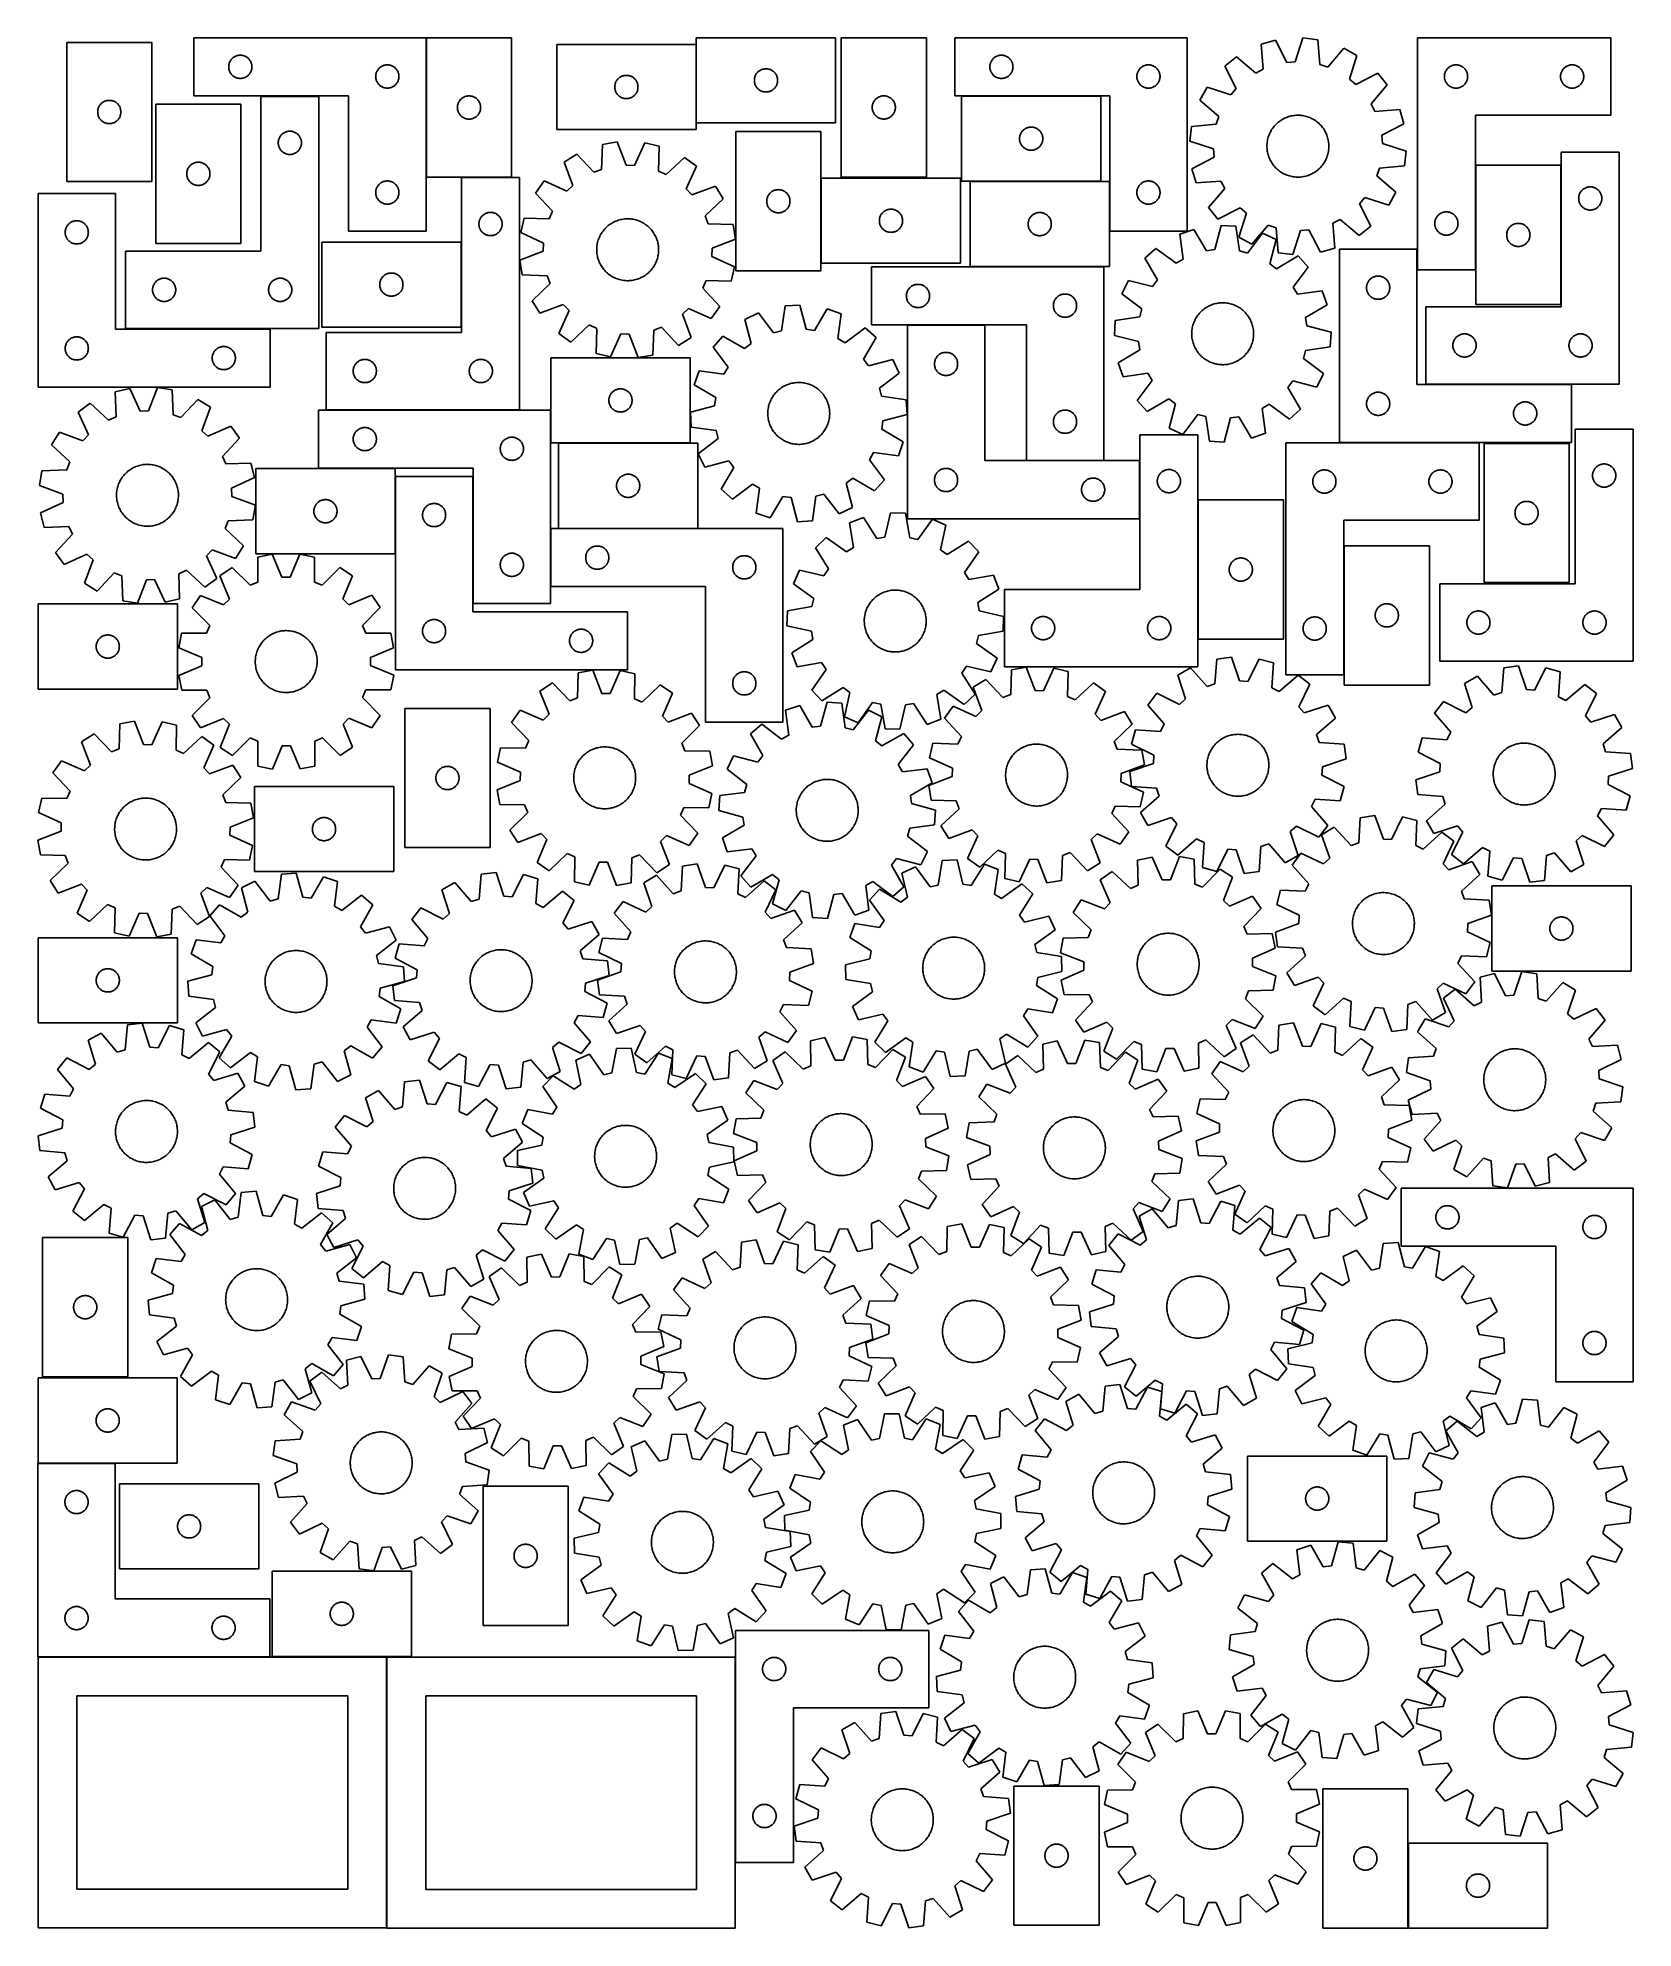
# Model space of a CAD drawing. Header units: millimetres. Extents: x 7 to 1243, y 7 to 1473.
import ezdxf

# ---------------------------------------------------------------- set-up
doc = ezdxf.new("R2010")
doc.units = ezdxf.units.MM
doc.layers.add('CUT', color=7, linetype='CONTINUOUS', true_color=0x000000)

msp = doc.modelspace()

# ---------------------------------------------------------------- linework, layer by layer
at = {"layer": 'CUT'}
for p, q in [((28.921562, 1469.016419), (28.921562, 1361.016419)), ((94.921562, 1469.016419), (28.921562, 1469.016419)), ((94.921562, 1361.016419), (94.921562, 1469.016419)), ((307.49914, 1472.536688), (127.49914, 1472.536688)), ((127.49914, 1472.536688), (127.49914, 1427.536688)), ((307.49914, 1322.536688), (307.49914, 1472.536688)), ((307.847954, 1472.483216), (307.847954, 1364.483216)), ((373.847954, 1472.483216), (307.847954, 1472.483216)), ((373.847954, 1364.483216), (373.847954, 1472.483216)), ((516.857234, 1467.404119), (408.857234, 1467.404119)), ((408.857234, 1467.404119), (408.857234, 1401.404119)), ((516.857234, 1401.404119), (516.857234, 1467.404119)), ((625.081601, 1472.519351), (517.081601, 1472.519351)), ((517.081601, 1472.519351), (517.081601, 1406.519351)), ((625.081601, 1406.519351), (625.081601, 1472.519351)), ((695.431943, 1472.538394), (629.431943, 1472.538394)), ((629.431943, 1472.538394), (629.431943, 1364.538394)), ((695.431943, 1364.538394), (695.431943, 1472.538394)), ((897.624384, 1472.536444), (717.624384, 1472.536444)), ((717.624384, 1472.536444), (717.624384, 1427.536444)), ((897.624384, 1322.536444), (897.624384, 1472.536444)), ((966.080064, 1470.65428), (954.986251, 1467.489981)), ((954.986251, 1467.489981), (956.497132, 1448.17264)), ((974.987252, 1453.446595), (966.080064, 1470.65428)), ((987.39229, 1472.395151), (981.395736, 1453.970066)), ((998.852561, 1471.073164), (987.39229, 1472.395151)), ((1000.496634, 1451.766703), (998.852561, 1471.073164)), ((1076.134612, 1472.530577), (1076.134612, 1292.530577)), ((1226.134612, 1472.530577), (1076.134612, 1472.530577)), ((1226.134612, 1412.530577), (1226.134612, 1472.530577)), ((154.576136, 1451.211424), (154.672072, 1451.792501)), ((154.672072, 1451.792501), (154.805807, 1452.36606)), ((154.805807, 1452.36606), (154.976769, 1452.929643)), ((154.976769, 1452.929643), (155.184224, 1453.480839)), ((155.184224, 1453.480839), (155.427285, 1454.017286)), ((155.427285, 1454.017286), (155.704911, 1454.536688)), ((155.704911, 1454.536688), (156.015913, 1455.03682)), ((156.015913, 1455.03682), (156.35896, 1455.515541)), ((156.35896, 1455.515541), (156.732582, 1455.9708)), ((156.732582, 1455.9708), (157.135179, 1456.400649)), ((157.135179, 1456.400649), (157.565028, 1456.803246)), ((157.565028, 1456.803246), (158.020287, 1457.176868)), ((158.020287, 1457.176868), (158.499008, 1457.519915)), ((158.499008, 1457.519915), (158.99914, 1457.830917)), ((158.99914, 1457.830917), (159.518542, 1458.108543)), ((159.518542, 1458.108543), (160.054989, 1458.351604)), ((160.054989, 1458.351604), (160.606185, 1458.559059)), ((160.606185, 1458.559059), (161.169769, 1458.730021)), ((161.169769, 1458.730021), (161.743327, 1458.863756)), ((161.743327, 1458.863756), (162.324404, 1458.959692)), ((162.324404, 1458.959692), (162.910512, 1459.017418)), ((162.910512, 1459.017418), (163.49914, 1459.036688)), ((163.49914, 1459.036688), (164.087768, 1459.017418)), ((164.087768, 1459.017418), (164.673876, 1458.959692)), ((164.673876, 1458.959692), (165.254953, 1458.863756)), ((165.254953, 1458.863756), (165.828511, 1458.730021)), ((165.828511, 1458.730021), (166.392095, 1458.559059)), ((166.392095, 1458.559059), (166.943291, 1458.351604)), ((166.943291, 1458.351604), (167.479738, 1458.108543)), ((167.479738, 1458.108543), (167.99914, 1457.830917)), ((167.99914, 1457.830917), (168.499272, 1457.519915)), ((168.499272, 1457.519915), (168.977993, 1457.176868)), ((168.977993, 1457.176868), (169.433252, 1456.803246)), ((169.433252, 1456.803246), (169.863101, 1456.400649)), ((169.863101, 1456.400649), (170.265698, 1455.9708)), ((170.265698, 1455.9708), (170.63932, 1455.515541)), ((170.63932, 1455.515541), (170.982366, 1455.03682)), ((170.982366, 1455.03682), (171.293369, 1454.536688)), ((171.293369, 1454.536688), (171.570995, 1454.017286)), ((171.570995, 1454.017286), (171.814056, 1453.480839)), ((171.814056, 1453.480839), (172.021511, 1452.929643)), ((172.021511, 1452.929643), (172.192472, 1452.36606)), ((172.192472, 1452.36606), (172.326207, 1451.792501)), ((172.326207, 1451.792501), (172.422144, 1451.211424)), ((275.169769, 1451.230021), (275.743327, 1451.363756)), ((275.743327, 1451.363756), (276.324404, 1451.459692)), ((276.324404, 1451.459692), (276.910512, 1451.517418)), ((276.910512, 1451.517418), (277.49914, 1451.536688)), ((277.49914, 1451.536688), (278.087768, 1451.517418)), ((278.087768, 1451.517418), (278.673876, 1451.459692)), ((278.673876, 1451.459692), (279.254953, 1451.363756)), ((279.254953, 1451.363756), (279.828511, 1451.230021)), ((744.70138, 1451.21118), (744.797317, 1451.792257)), ((744.797317, 1451.792257), (744.931052, 1452.365815)), ((744.931052, 1452.365815), (745.102013, 1452.929399)), ((745.102013, 1452.929399), (745.309468, 1453.480595)), ((745.309468, 1453.480595), (745.552529, 1454.017042)), ((745.552529, 1454.017042), (745.830155, 1454.536444)), ((745.830155, 1454.536444), (746.141158, 1455.036576)), ((746.141158, 1455.036576), (746.484204, 1455.515297)), ((746.484204, 1455.515297), (746.857826, 1455.970556)), ((746.857826, 1455.970556), (747.260423, 1456.400405)), ((747.260423, 1456.400405), (747.690272, 1456.803002)), ((747.690272, 1456.803002), (748.145531, 1457.176624)), ((748.145531, 1457.176624), (748.624252, 1457.51967)), ((748.624252, 1457.51967), (749.124384, 1457.830673)), ((749.124384, 1457.830673), (749.643786, 1458.108299)), ((749.643786, 1458.108299), (750.180233, 1458.35136)), ((750.180233, 1458.35136), (750.731429, 1458.558815)), ((750.731429, 1458.558815), (751.295013, 1458.729776)), ((751.295013, 1458.729776), (751.868571, 1458.863511)), ((751.868571, 1458.863511), (752.449648, 1458.959448)), ((752.449648, 1458.959448), (753.035756, 1459.017174)), ((753.035756, 1459.017174), (753.624384, 1459.036444)), ((753.624384, 1459.036444), (754.213012, 1459.017174)), ((754.213012, 1459.017174), (754.79912, 1458.959448)), ((754.79912, 1458.959448), (755.380197, 1458.863511)), ((755.380197, 1458.863511), (755.953755, 1458.729776)), ((755.953755, 1458.729776), (756.517339, 1458.558815)), ((756.517339, 1458.558815), (757.068535, 1458.35136)), ((757.068535, 1458.35136), (757.604982, 1458.108299)), ((757.604982, 1458.108299), (758.124384, 1457.830673)), ((758.124384, 1457.830673), (758.624516, 1457.51967)), ((758.624516, 1457.51967), (759.103237, 1457.176624)), ((759.103237, 1457.176624), (759.558496, 1456.803002)), ((759.558496, 1456.803002), (759.988345, 1456.400405)), ((759.988345, 1456.400405), (760.390942, 1455.970556)), ((760.390942, 1455.970556), (760.764564, 1455.515297)), ((760.764564, 1455.515297), (761.107611, 1455.036576)), ((761.107611, 1455.036576), (761.418613, 1454.536444)), ((761.418613, 1454.536444), (761.696239, 1454.017042)), ((761.696239, 1454.017042), (761.9393, 1453.480595)), ((761.9393, 1453.480595), (762.146755, 1452.929399)), ((762.146755, 1452.929399), (762.317716, 1452.365815)), ((762.317716, 1452.365815), (762.451452, 1451.792257)), ((762.451452, 1451.792257), (762.547388, 1451.21118)), ((865.295013, 1451.229776), (865.868571, 1451.363511)), ((865.868571, 1451.363511), (866.449648, 1451.459448)), ((866.449648, 1451.459448), (867.035756, 1451.517174)), ((867.035756, 1451.517174), (867.624384, 1451.536444)), ((867.624384, 1451.536444), (868.213012, 1451.517174)), ((868.213012, 1451.517174), (868.79912, 1451.459448)), ((868.79912, 1451.459448), (869.380197, 1451.363511)), ((869.380197, 1451.363511), (869.953755, 1451.229776)), ((935.962525, 1457.725789), (926.924103, 1450.55694)), ((950.776789, 1445.236594), (935.962525, 1457.725789)), ((981.395736, 1453.970066), (974.987252, 1453.446595)), ((1006.617625, 1449.797907), (1000.496634, 1451.766703)), ((1019.208693, 1464.525684), (1006.617625, 1449.797907)), ((1029.290701, 1458.918671), (1019.208693, 1464.525684)), ((1023.421363, 1440.452667), (1029.290701, 1458.918671)), ((1104.378799, 1451.357644), (1104.959876, 1451.453581)), ((1104.959876, 1451.453581), (1105.545984, 1451.511307)), ((1105.545984, 1451.511307), (1106.134612, 1451.530577)), ((1106.134612, 1451.530577), (1106.72324, 1451.511307)), ((1106.72324, 1451.511307), (1107.309348, 1451.453581)), ((1107.309348, 1451.453581), (1107.890425, 1451.357644)), ((1194.378799, 1451.357644), (1194.959876, 1451.453581)), ((1194.959876, 1451.453581), (1195.545984, 1451.511307)), ((1195.545984, 1451.511307), (1196.134612, 1451.530577)), ((1196.134612, 1451.530577), (1196.72324, 1451.511307)), ((1196.72324, 1451.511307), (1197.309348, 1451.453581)), ((1197.309348, 1451.453581), (1197.890425, 1451.357644)), ((154.49914, 1450.036688), (154.51841, 1450.625316)), ((154.51841, 1449.44806), (154.49914, 1450.036688)), ((154.51841, 1450.625316), (154.576136, 1451.211424)), ((154.576136, 1448.861952), (154.51841, 1449.44806)), ((154.672072, 1448.280875), (154.576136, 1448.861952)), ((154.805807, 1447.707317), (154.672072, 1448.280875)), ((154.976769, 1447.143733), (154.805807, 1447.707317)), ((155.184224, 1446.592537), (154.976769, 1447.143733)), ((155.427285, 1446.05609), (155.184224, 1446.592537)), ((155.704911, 1445.536688), (155.427285, 1446.05609)), ((156.015913, 1445.036556), (155.704911, 1445.536688)), ((156.35896, 1444.557835), (156.015913, 1445.036556)), ((156.732582, 1444.102576), (156.35896, 1444.557835)), ((157.135179, 1443.672727), (156.732582, 1444.102576)), ((157.565028, 1443.27013), (157.135179, 1443.672727)), ((158.020287, 1442.896508), (157.565028, 1443.27013)), ((158.499008, 1442.553462), (158.020287, 1442.896508)), ((158.99914, 1442.242459), (158.499008, 1442.553462)), ((159.518542, 1441.964833), (158.99914, 1442.242459)), ((160.054989, 1441.721772), (159.518542, 1441.964833)), ((160.606185, 1441.514317), (160.054989, 1441.721772)), ((161.169769, 1441.343356), (160.606185, 1441.514317)), ((161.743327, 1441.209621), (161.169769, 1441.343356)), ((162.324404, 1441.113684), (161.743327, 1441.209621)), ((162.910512, 1441.055958), (162.324404, 1441.113684)), ((163.49914, 1441.036688), (162.910512, 1441.055958)), ((164.087768, 1441.055958), (163.49914, 1441.036688)), ((164.673876, 1441.113684), (164.087768, 1441.055958)), ((165.254953, 1441.209621), (164.673876, 1441.113684)), ((165.828511, 1441.343356), (165.254953, 1441.209621)), ((166.392095, 1441.514317), (165.828511, 1441.343356)), ((166.943291, 1441.721772), (166.392095, 1441.514317)), ((167.479738, 1441.964833), (166.943291, 1441.721772)), ((167.99914, 1442.242459), (167.479738, 1441.964833)), ((168.499272, 1442.553462), (167.99914, 1442.242459)), ((168.977993, 1442.896508), (168.499272, 1442.553462)), ((169.433252, 1443.27013), (168.977993, 1442.896508)), ((169.863101, 1443.672727), (169.433252, 1443.27013)), ((170.265698, 1444.102576), (169.863101, 1443.672727)), ((170.63932, 1444.557835), (170.265698, 1444.102576)), ((170.982366, 1445.036556), (170.63932, 1444.557835)), ((171.293369, 1445.536688), (170.982366, 1445.036556)), ((171.570995, 1446.05609), (171.293369, 1445.536688)), ((171.814056, 1446.592537), (171.570995, 1446.05609)), ((172.021511, 1447.143733), (171.814056, 1446.592537)), ((172.192472, 1447.707317), (172.021511, 1447.143733)), ((172.326207, 1448.280875), (172.192472, 1447.707317)), ((172.422144, 1448.861952), (172.326207, 1448.280875)), ((172.422144, 1451.211424), (172.47987, 1450.625316)), ((172.47987, 1449.44806), (172.422144, 1448.861952)), ((172.47987, 1450.625316), (172.49914, 1450.036688)), ((172.49914, 1450.036688), (172.47987, 1449.44806)), ((268.49914, 1442.536688), (268.51841, 1443.125316)), ((268.51841, 1441.94806), (268.49914, 1442.536688)), ((268.51841, 1443.125316), (268.576136, 1443.711424)), ((268.576136, 1441.361952), (268.51841, 1441.94806)), ((268.576136, 1443.711424), (268.672072, 1444.292501)), ((268.672072, 1440.780875), (268.576136, 1441.361952)), ((268.672072, 1444.292501), (268.805807, 1444.86606)), ((268.805807, 1440.207317), (268.672072, 1440.780875)), ((268.805807, 1444.86606), (268.976769, 1445.429643)), ((268.976769, 1439.643733), (268.805807, 1440.207317)), ((268.976769, 1445.429643), (269.184224, 1445.980839)), ((269.184224, 1439.092537), (268.976769, 1439.643733)), ((269.184224, 1445.980839), (269.427285, 1446.517286)), ((269.427285, 1438.55609), (269.184224, 1439.092537)), ((269.427285, 1446.517286), (269.704911, 1447.036688)), ((269.704911, 1438.036688), (269.427285, 1438.55609)), ((269.704911, 1447.036688), (270.015913, 1447.53682)), ((270.015913, 1437.536556), (269.704911, 1438.036688)), ((270.015913, 1447.53682), (270.35896, 1448.015541)), ((270.35896, 1437.057835), (270.015913, 1437.536556)), ((270.35896, 1448.015541), (270.732582, 1448.4708)), ((270.732582, 1436.602576), (270.35896, 1437.057835)), ((270.732582, 1448.4708), (271.135179, 1448.900649)), ((271.135179, 1448.900649), (271.565028, 1449.303246)), ((271.565028, 1449.303246), (272.020287, 1449.676868)), ((272.020287, 1449.676868), (272.499008, 1450.019915)), ((272.499008, 1450.019915), (272.99914, 1450.330917)), ((272.99914, 1450.330917), (273.518542, 1450.608543)), ((273.518542, 1450.608543), (274.054989, 1450.851604)), ((274.054989, 1450.851604), (274.606185, 1451.059059)), ((274.606185, 1451.059059), (275.169769, 1451.230021)), ((279.828511, 1451.230021), (280.392095, 1451.059059)), ((280.392095, 1451.059059), (280.943291, 1450.851604)), ((280.943291, 1450.851604), (281.479738, 1450.608543)), ((281.479738, 1450.608543), (281.99914, 1450.330917)), ((281.99914, 1450.330917), (282.499272, 1450.019915)), ((282.499272, 1450.019915), (282.977993, 1449.676868)), ((282.977993, 1449.676868), (283.433252, 1449.303246)), ((283.433252, 1449.303246), (283.863101, 1448.900649)), ((283.863101, 1448.900649), (284.265698, 1448.4708)), ((284.265698, 1448.4708), (284.63932, 1448.015541)), ((284.63932, 1437.057835), (284.265698, 1436.602576)), ((284.63932, 1448.015541), (284.982366, 1447.53682)), ((284.982366, 1437.536556), (284.63932, 1437.057835)), ((284.982366, 1447.53682), (285.293369, 1447.036688)), ((285.293369, 1438.036688), (284.982366, 1437.536556)), ((285.293369, 1447.036688), (285.570995, 1446.517286)), ((285.570995, 1438.55609), (285.293369, 1438.036688)), ((285.570995, 1446.517286), (285.814056, 1445.980839)), ((285.814056, 1439.092537), (285.570995, 1438.55609)), ((285.814056, 1445.980839), (286.021511, 1445.429643)), ((286.021511, 1439.643733), (285.814056, 1439.092537)), ((286.021511, 1445.429643), (286.192472, 1444.86606)), ((286.192472, 1440.207317), (286.021511, 1439.643733)), ((286.192472, 1444.86606), (286.326207, 1444.292501)), ((286.326207, 1440.780875), (286.192472, 1440.207317)), ((286.326207, 1444.292501), (286.422144, 1443.711424)), ((286.422144, 1441.361952), (286.326207, 1440.780875)), ((286.422144, 1443.711424), (286.47987, 1443.125316)), ((286.47987, 1441.94806), (286.422144, 1441.361952)), ((286.47987, 1443.125316), (286.49914, 1442.536688)), ((286.49914, 1442.536688), (286.47987, 1441.94806)), ((454.030167, 1436.159932), (454.163902, 1436.733491)), ((454.163902, 1436.733491), (454.334863, 1437.297074)), ((454.334863, 1437.297074), (454.542318, 1437.84827)), ((454.542318, 1437.84827), (454.785379, 1438.384718)), ((454.785379, 1438.384718), (455.063006, 1438.904119)), ((455.063006, 1438.904119), (455.374008, 1439.404251)), ((455.374008, 1439.404251), (455.717054, 1439.882972)), ((455.717054, 1439.882972), (456.090676, 1440.338232)), ((456.090676, 1440.338232), (456.493273, 1440.76808)), ((456.493273, 1440.76808), (456.923122, 1441.170678)), ((456.923122, 1441.170678), (457.378381, 1441.544299)), ((457.378381, 1441.544299), (457.857102, 1441.887346)), ((457.857102, 1441.887346), (458.357234, 1442.198348)), ((458.357234, 1442.198348), (458.876636, 1442.475974)), ((458.876636, 1442.475974), (459.413083, 1442.719035)), ((459.413083, 1442.719035), (459.964279, 1442.92649)), ((459.964279, 1442.92649), (460.527863, 1443.097452)), ((460.527863, 1443.097452), (461.101421, 1443.231187)), ((461.101421, 1443.231187), (461.682498, 1443.327123)), ((461.682498, 1443.327123), (462.268606, 1443.38485)), ((462.268606, 1443.38485), (462.857234, 1443.404119)), ((462.857234, 1443.404119), (463.445862, 1443.38485)), ((463.445862, 1443.38485), (464.03197, 1443.327123)), ((464.03197, 1443.327123), (464.613047, 1443.231187)), ((464.613047, 1443.231187), (465.186606, 1443.097452)), ((465.186606, 1443.097452), (465.750189, 1442.92649)), ((465.750189, 1442.92649), (466.301385, 1442.719035)), ((466.301385, 1442.719035), (466.837832, 1442.475974)), ((466.837832, 1442.475974), (467.357234, 1442.198348)), ((467.357234, 1442.198348), (467.857366, 1441.887346)), ((467.857366, 1441.887346), (468.336087, 1441.544299)), ((468.336087, 1441.544299), (468.791346, 1441.170678)), ((468.791346, 1441.170678), (469.221195, 1440.76808)), ((469.221195, 1440.76808), (469.623792, 1440.338232)), ((469.623792, 1440.338232), (469.997414, 1439.882972)), ((469.997414, 1439.882972), (470.340461, 1439.404251)), ((470.340461, 1439.404251), (470.651463, 1438.904119)), ((470.651463, 1438.904119), (470.929089, 1438.384718)), ((470.929089, 1438.384718), (471.17215, 1437.84827)), ((471.17215, 1437.84827), (471.379605, 1437.297074)), ((471.379605, 1437.297074), (471.550567, 1436.733491)), ((471.550567, 1436.733491), (471.684302, 1436.159932)), ((562.081601, 1439.519351), (562.100871, 1440.107979)), ((562.100871, 1438.930723), (562.081601, 1439.519351)), ((562.100871, 1440.107979), (562.158597, 1440.694086)), ((562.158597, 1438.344615), (562.100871, 1438.930723)), ((562.158597, 1440.694086), (562.254534, 1441.275164)), ((562.254534, 1437.763538), (562.158597, 1438.344615)), ((562.254534, 1441.275164), (562.388269, 1441.848722)), ((562.388269, 1437.189979), (562.254534, 1437.763538)), ((562.388269, 1441.848722), (562.55923, 1442.412306)), ((562.55923, 1436.626395), (562.388269, 1437.189979)), ((562.55923, 1442.412306), (562.766685, 1442.963502)), ((562.766685, 1442.963502), (563.009747, 1443.499949)), ((563.009747, 1443.499949), (563.287373, 1444.019351)), ((563.287373, 1444.019351), (563.598375, 1444.519483)), ((563.598375, 1444.519483), (563.941421, 1444.998204)), ((563.941421, 1444.998204), (564.315043, 1445.453463)), ((564.315043, 1445.453463), (564.71764, 1445.883312)), ((564.71764, 1445.883312), (565.147489, 1446.285909)), ((565.147489, 1446.285909), (565.602748, 1446.659531)), ((565.602748, 1446.659531), (566.081469, 1447.002577)), ((566.081469, 1447.002577), (566.581601, 1447.313579)), ((566.581601, 1447.313579), (567.101003, 1447.591205)), ((567.101003, 1447.591205), (567.63745, 1447.834266)), ((567.63745, 1447.834266), (568.188646, 1448.041722)), ((568.188646, 1448.041722), (568.75223, 1448.212683)), ((568.75223, 1448.212683), (569.325788, 1448.346418)), ((569.325788, 1448.346418), (569.906865, 1448.442354)), ((569.906865, 1448.442354), (570.492973, 1448.500081)), ((570.492973, 1448.500081), (571.081601, 1448.519351)), ((571.081601, 1448.519351), (571.670229, 1448.500081)), ((571.670229, 1448.500081), (572.256337, 1448.442354)), ((572.256337, 1448.442354), (572.837414, 1448.346418)), ((572.837414, 1448.346418), (573.410973, 1448.212683)), ((573.410973, 1448.212683), (573.974556, 1448.041722)), ((573.974556, 1448.041722), (574.525752, 1447.834266)), ((574.525752, 1447.834266), (575.062199, 1447.591205)), ((575.062199, 1447.591205), (575.581601, 1447.313579)), ((575.581601, 1447.313579), (576.081733, 1447.002577)), ((576.081733, 1447.002577), (576.560454, 1446.659531)), ((576.560454, 1446.659531), (577.015714, 1446.285909)), ((577.015714, 1446.285909), (577.445562, 1445.883312)), ((577.445562, 1445.883312), (577.848159, 1445.453463)), ((577.848159, 1445.453463), (578.221781, 1444.998204)), ((578.221781, 1444.998204), (578.564828, 1444.519483)), ((578.564828, 1444.519483), (578.87583, 1444.019351)), ((578.87583, 1444.019351), (579.153456, 1443.499949)), ((579.153456, 1443.499949), (579.396517, 1442.963502)), ((579.396517, 1442.963502), (579.603972, 1442.412306)), ((579.603972, 1442.412306), (579.774934, 1441.848722)), ((579.774934, 1437.189979), (579.603972, 1436.626395)), ((579.774934, 1441.848722), (579.908669, 1441.275164)), ((579.908669, 1437.763538), (579.774934, 1437.189979)), ((579.908669, 1441.275164), (580.004605, 1440.694086)), ((580.004605, 1438.344615), (579.908669, 1437.763538)), ((580.004605, 1440.694086), (580.062332, 1440.107979)), ((580.062332, 1438.930723), (580.004605, 1438.344615)), ((580.062332, 1440.107979), (580.081601, 1439.519351)), ((580.081601, 1439.519351), (580.062332, 1438.930723)), ((744.624384, 1450.036444), (744.643654, 1450.625072)), ((744.643654, 1449.447816), (744.624384, 1450.036444)), ((744.643654, 1450.625072), (744.70138, 1451.21118)), ((744.70138, 1448.861708), (744.643654, 1449.447816)), ((744.797317, 1448.280631), (744.70138, 1448.861708)), ((744.931052, 1447.707073), (744.797317, 1448.280631)), ((745.102013, 1447.143489), (744.931052, 1447.707073)), ((745.309468, 1446.592293), (745.102013, 1447.143489)), ((745.552529, 1446.055846), (745.309468, 1446.592293)), ((745.830155, 1445.536444), (745.552529, 1446.055846)), ((746.141158, 1445.036312), (745.830155, 1445.536444)), ((746.484204, 1444.557591), (746.141158, 1445.036312)), ((746.857826, 1444.102332), (746.484204, 1444.557591)), ((747.260423, 1443.672483), (746.857826, 1444.102332)), ((747.690272, 1443.269886), (747.260423, 1443.672483)), ((748.145531, 1442.896264), (747.690272, 1443.269886)), ((748.624252, 1442.553217), (748.145531, 1442.896264)), ((749.124384, 1442.242215), (748.624252, 1442.553217)), ((749.643786, 1441.964589), (749.124384, 1442.242215)), ((750.180233, 1441.721528), (749.643786, 1441.964589)), ((750.731429, 1441.514073), (750.180233, 1441.721528)), ((751.295013, 1441.343112), (750.731429, 1441.514073)), ((751.868571, 1441.209376), (751.295013, 1441.343112)), ((752.449648, 1441.11344), (751.868571, 1441.209376)), ((753.035756, 1441.055714), (752.449648, 1441.11344)), ((753.624384, 1441.036444), (753.035756, 1441.055714)), ((754.213012, 1441.055714), (753.624384, 1441.036444)), ((754.79912, 1441.11344), (754.213012, 1441.055714)), ((755.380197, 1441.209376), (754.79912, 1441.11344)), ((755.953755, 1441.343112), (755.380197, 1441.209376)), ((756.517339, 1441.514073), (755.953755, 1441.343112)), ((757.068535, 1441.721528), (756.517339, 1441.514073)), ((757.604982, 1441.964589), (757.068535, 1441.721528)), ((758.124384, 1442.242215), (757.604982, 1441.964589)), ((758.624516, 1442.553217), (758.124384, 1442.242215)), ((759.103237, 1442.896264), (758.624516, 1442.553217)), ((759.558496, 1443.269886), (759.103237, 1442.896264)), ((759.988345, 1443.672483), (759.558496, 1443.269886)), ((760.390942, 1444.102332), (759.988345, 1443.672483)), ((760.764564, 1444.557591), (760.390942, 1444.102332)), ((761.107611, 1445.036312), (760.764564, 1444.557591)), ((761.418613, 1445.536444), (761.107611, 1445.036312)), ((761.696239, 1446.055846), (761.418613, 1445.536444)), ((761.9393, 1446.592293), (761.696239, 1446.055846)), ((762.146755, 1447.143489), (761.9393, 1446.592293)), ((762.317716, 1447.707073), (762.146755, 1447.143489)), ((762.451452, 1448.280631), (762.317716, 1447.707073)), ((762.547388, 1448.861708), (762.451452, 1448.280631)), ((762.547388, 1451.21118), (762.605114, 1450.625072)), ((762.605114, 1449.447816), (762.547388, 1448.861708)), ((762.605114, 1450.625072), (762.624384, 1450.036444)), ((762.624384, 1450.036444), (762.605114, 1449.447816)), ((858.624384, 1442.536444), (858.643654, 1443.125072)), ((858.643654, 1441.947816), (858.624384, 1442.536444)), ((858.643654, 1443.125072), (858.70138, 1443.71118)), ((858.70138, 1441.361708), (858.643654, 1441.947816)), ((858.70138, 1443.71118), (858.797317, 1444.292257)), ((858.797317, 1440.780631), (858.70138, 1441.361708)), ((858.797317, 1444.292257), (858.931052, 1444.865815)), ((858.931052, 1440.207073), (858.797317, 1440.780631)), ((858.931052, 1444.865815), (859.102013, 1445.429399)), ((859.102013, 1439.643489), (858.931052, 1440.207073)), ((859.102013, 1445.429399), (859.309468, 1445.980595)), ((859.309468, 1439.092293), (859.102013, 1439.643489)), ((859.309468, 1445.980595), (859.552529, 1446.517042)), ((859.552529, 1438.555846), (859.309468, 1439.092293)), ((859.552529, 1446.517042), (859.830155, 1447.036444)), ((859.830155, 1438.036444), (859.552529, 1438.555846)), ((859.830155, 1447.036444), (860.141158, 1447.536576)), ((860.141158, 1437.536312), (859.830155, 1438.036444)), ((860.141158, 1447.536576), (860.484204, 1448.015297)), ((860.484204, 1437.057591), (860.141158, 1437.536312)), ((860.484204, 1448.015297), (860.857826, 1448.470556)), ((860.857826, 1436.602332), (860.484204, 1437.057591)), ((860.857826, 1448.470556), (861.260423, 1448.900405)), ((861.260423, 1448.900405), (861.690272, 1449.303002)), ((861.690272, 1449.303002), (862.145531, 1449.676624)), ((862.145531, 1449.676624), (862.624252, 1450.01967)), ((862.624252, 1450.01967), (863.124384, 1450.330673)), ((863.124384, 1450.330673), (863.643786, 1450.608299)), ((863.643786, 1450.608299), (864.180233, 1450.85136)), ((864.180233, 1450.85136), (864.731429, 1451.058815)), ((864.731429, 1451.058815), (865.295013, 1451.229776)), ((869.953755, 1451.229776), (870.517339, 1451.058815)), ((870.517339, 1451.058815), (871.068535, 1450.85136)), ((871.068535, 1450.85136), (871.604982, 1450.608299)), ((871.604982, 1450.608299), (872.124384, 1450.330673)), ((872.124384, 1450.330673), (872.624516, 1450.01967)), ((872.624516, 1450.01967), (873.103237, 1449.676624)), ((873.103237, 1449.676624), (873.558496, 1449.303002)), ((873.558496, 1449.303002), (873.988345, 1448.900405)), ((873.988345, 1448.900405), (874.390942, 1448.470556)), ((874.390942, 1448.470556), (874.764564, 1448.015297)), ((874.764564, 1437.057591), (874.390942, 1436.602332)), ((874.764564, 1448.015297), (875.107611, 1447.536576)), ((875.107611, 1437.536312), (874.764564, 1437.057591)), ((875.107611, 1447.536576), (875.418613, 1447.036444)), ((875.418613, 1438.036444), (875.107611, 1437.536312)), ((875.418613, 1447.036444), (875.696239, 1446.517042)), ((875.696239, 1438.555846), (875.418613, 1438.036444)), ((875.696239, 1446.517042), (875.9393, 1445.980595)), ((875.9393, 1439.092293), (875.696239, 1438.555846)), ((875.9393, 1445.980595), (876.146755, 1445.429399)), ((876.146755, 1439.643489), (875.9393, 1439.092293)), ((876.146755, 1445.429399), (876.317716, 1444.865815)), ((876.317716, 1440.207073), (876.146755, 1439.643489)), ((876.317716, 1444.865815), (876.451452, 1444.292257)), ((876.451452, 1440.780631), (876.317716, 1440.207073)), ((876.451452, 1444.292257), (876.547388, 1443.71118)), ((876.547388, 1441.361708), (876.451452, 1440.780631)), ((876.547388, 1443.71118), (876.605114, 1443.125072)), ((876.605114, 1441.947816), (876.547388, 1441.361708)), ((876.605114, 1443.125072), (876.624384, 1442.536444)), ((876.624384, 1442.536444), (876.605114, 1441.947816)), ((926.924103, 1450.55694), (935.712401, 1433.288233)), ((956.497132, 1448.17264), (950.776789, 1445.236594)), ((1028.322996, 1436.291335), (1023.421363, 1440.452667)), ((1045.591702, 1445.079634), (1028.322996, 1436.291335)), ((1052.760552, 1436.041212), (1045.591702, 1445.079634)), ((1097.134612, 1442.530577), (1097.153882, 1443.119205)), ((1097.153882, 1441.941949), (1097.134612, 1442.530577)), ((1097.153882, 1443.119205), (1097.211608, 1443.705313)), ((1097.211608, 1441.355841), (1097.153882, 1441.941949)), ((1097.211608, 1443.705313), (1097.307544, 1444.28639)), ((1097.307544, 1440.774764), (1097.211608, 1441.355841)), ((1097.307544, 1444.28639), (1097.441279, 1444.859948)), ((1097.441279, 1440.201206), (1097.307544, 1440.774764)), ((1097.441279, 1444.859948), (1097.612241, 1445.423532)), ((1097.612241, 1439.637622), (1097.441279, 1440.201206)), ((1097.612241, 1445.423532), (1097.819696, 1445.974728)), ((1097.819696, 1439.086426), (1097.612241, 1439.637622)), ((1097.819696, 1445.974728), (1098.062757, 1446.511175)), ((1098.062757, 1438.549979), (1097.819696, 1439.086426)), ((1098.062757, 1446.511175), (1098.340383, 1447.030577)), ((1098.340383, 1438.030577), (1098.062757, 1438.549979)), ((1098.340383, 1447.030577), (1098.651385, 1447.530709)), ((1098.651385, 1437.530445), (1098.340383, 1438.030577)), ((1098.651385, 1447.530709), (1098.994432, 1448.00943)), ((1098.994432, 1437.051724), (1098.651385, 1437.530445)), ((1098.994432, 1448.00943), (1099.368054, 1448.464689)), ((1099.368054, 1436.596465), (1098.994432, 1437.051724)), ((1099.368054, 1448.464689), (1099.770651, 1448.894538)), ((1099.770651, 1448.894538), (1100.2005, 1449.297135)), ((1100.2005, 1449.297135), (1100.655759, 1449.670757)), ((1100.655759, 1449.670757), (1101.13448, 1450.013803)), ((1101.13448, 1450.013803), (1101.634612, 1450.324806)), ((1101.634612, 1450.324806), (1102.154014, 1450.602432)), ((1102.154014, 1450.602432), (1102.690461, 1450.845493)), ((1102.690461, 1450.845493), (1103.241657, 1451.052948)), ((1103.241657, 1451.052948), (1103.805241, 1451.223909)), ((1103.805241, 1451.223909), (1104.378799, 1451.357644)), ((1107.890425, 1451.357644), (1108.463983, 1451.223909)), ((1108.463983, 1451.223909), (1109.027567, 1451.052948)), ((1109.027567, 1451.052948), (1109.578763, 1450.845493)), ((1109.578763, 1450.845493), (1110.11521, 1450.602432)), ((1110.11521, 1450.602432), (1110.634612, 1450.324806)), ((1110.634612, 1450.324806), (1111.134744, 1450.013803)), ((1111.134744, 1450.013803), (1111.613465, 1449.670757)), ((1111.613465, 1449.670757), (1112.068724, 1449.297135)), ((1112.068724, 1449.297135), (1112.498573, 1448.894538)), ((1112.498573, 1448.894538), (1112.90117, 1448.464689)), ((1112.90117, 1448.464689), (1113.274792, 1448.00943)), ((1113.274792, 1437.051724), (1112.90117, 1436.596465)), ((1113.274792, 1448.00943), (1113.617838, 1447.530709)), ((1113.617838, 1437.530445), (1113.274792, 1437.051724)), ((1113.617838, 1447.530709), (1113.928841, 1447.030577)), ((1113.928841, 1438.030577), (1113.617838, 1437.530445)), ((1113.928841, 1447.030577), (1114.206467, 1446.511175)), ((1114.206467, 1438.549979), (1113.928841, 1438.030577)), ((1114.206467, 1446.511175), (1114.449528, 1445.974728)), ((1114.449528, 1439.086426), (1114.206467, 1438.549979)), ((1114.449528, 1445.974728), (1114.656983, 1445.423532)), ((1114.656983, 1439.637622), (1114.449528, 1439.086426)), ((1114.656983, 1445.423532), (1114.827944, 1444.859948)), ((1114.827944, 1440.201206), (1114.656983, 1439.637622)), ((1114.827944, 1444.859948), (1114.961679, 1444.28639)), ((1114.961679, 1440.774764), (1114.827944, 1440.201206)), ((1114.961679, 1444.28639), (1115.057616, 1443.705313)), ((1115.057616, 1441.355841), (1114.961679, 1440.774764)), ((1115.057616, 1443.705313), (1115.115342, 1443.119205)), ((1115.115342, 1441.941949), (1115.057616, 1441.355841)), ((1115.115342, 1443.119205), (1115.134612, 1442.530577)), ((1115.134612, 1442.530577), (1115.115342, 1441.941949)), ((1187.134612, 1442.530577), (1187.153882, 1443.119205)), ((1187.153882, 1441.941949), (1187.134612, 1442.530577)), ((1187.153882, 1443.119205), (1187.211608, 1443.705313)), ((1187.211608, 1441.355841), (1187.153882, 1441.941949)), ((1187.211608, 1443.705313), (1187.307544, 1444.28639)), ((1187.307544, 1440.774764), (1187.211608, 1441.355841)), ((1187.307544, 1444.28639), (1187.441279, 1444.859948)), ((1187.441279, 1440.201206), (1187.307544, 1440.774764)), ((1187.441279, 1444.859948), (1187.612241, 1445.423532)), ((1187.612241, 1439.637622), (1187.441279, 1440.201206)), ((1187.612241, 1445.423532), (1187.819696, 1445.974728)), ((1187.819696, 1439.086426), (1187.612241, 1439.637622)), ((1187.819696, 1445.974728), (1188.062757, 1446.511175)), ((1188.062757, 1438.549979), (1187.819696, 1439.086426)), ((1188.062757, 1446.511175), (1188.340383, 1447.030577)), ((1188.340383, 1438.030577), (1188.062757, 1438.549979)), ((1188.340383, 1447.030577), (1188.651385, 1447.530709)), ((1188.651385, 1437.530445), (1188.340383, 1438.030577)), ((1188.651385, 1447.530709), (1188.994432, 1448.00943)), ((1188.994432, 1437.051724), (1188.651385, 1437.530445)), ((1188.994432, 1448.00943), (1189.368054, 1448.464689)), ((1189.368054, 1436.596465), (1188.994432, 1437.051724)), ((1189.368054, 1448.464689), (1189.770651, 1448.894538)), ((1189.770651, 1448.894538), (1190.2005, 1449.297135)), ((1190.2005, 1449.297135), (1190.655759, 1449.670757)), ((1190.655759, 1449.670757), (1191.13448, 1450.013803)), ((1191.13448, 1450.013803), (1191.634612, 1450.324806)), ((1191.634612, 1450.324806), (1192.154014, 1450.602432)), ((1192.154014, 1450.602432), (1192.690461, 1450.845493)), ((1192.690461, 1450.845493), (1193.241657, 1451.052948)), ((1193.241657, 1451.052948), (1193.805241, 1451.223909)), ((1193.805241, 1451.223909), (1194.378799, 1451.357644)), ((1197.890425, 1451.357644), (1198.463983, 1451.223909)), ((1198.463983, 1451.223909), (1199.027567, 1451.052948)), ((1199.027567, 1451.052948), (1199.578763, 1450.845493)), ((1199.578763, 1450.845493), (1200.11521, 1450.602432)), ((1200.11521, 1450.602432), (1200.634612, 1450.324806)), ((1200.634612, 1450.324806), (1201.134744, 1450.013803)), ((1201.134744, 1450.013803), (1201.613465, 1449.670757)), ((1201.613465, 1449.670757), (1202.068724, 1449.297135)), ((1202.068724, 1449.297135), (1202.498573, 1448.894538)), ((1202.498573, 1448.894538), (1202.90117, 1448.464689)), ((1202.90117, 1448.464689), (1203.274792, 1448.00943)), ((1203.274792, 1437.051724), (1202.90117, 1436.596465)), ((1203.274792, 1448.00943), (1203.617838, 1447.530709)), ((1203.617838, 1437.530445), (1203.274792, 1437.051724)), ((1203.617838, 1447.530709), (1203.928841, 1447.030577)), ((1203.928841, 1438.030577), (1203.617838, 1437.530445)), ((1203.928841, 1447.030577), (1204.206467, 1446.511175)), ((1204.206467, 1438.549979), (1203.928841, 1438.030577)), ((1204.206467, 1446.511175), (1204.449528, 1445.974728)), ((1204.449528, 1439.086426), (1204.206467, 1438.549979)), ((1204.449528, 1445.974728), (1204.656983, 1445.423532)), ((1204.656983, 1439.637622), (1204.449528, 1439.086426)), ((1204.656983, 1445.423532), (1204.827944, 1444.859948)), ((1204.827944, 1440.201206), (1204.656983, 1439.637622)), ((1204.827944, 1444.859948), (1204.961679, 1444.28639)), ((1204.961679, 1440.774764), (1204.827944, 1440.201206)), ((1204.961679, 1444.28639), (1205.057616, 1443.705313)), ((1205.057616, 1441.355841), (1204.961679, 1440.774764)), ((1205.057616, 1443.705313), (1205.115342, 1443.119205)), ((1205.115342, 1441.941949), (1205.057616, 1441.355841)), ((1205.115342, 1443.119205), (1205.134612, 1442.530577)), ((1205.134612, 1442.530577), (1205.115342, 1441.941949)), ((55.98745, 1421.782977), (56.442709, 1422.156599)), ((56.442709, 1422.156599), (56.92143, 1422.499645)), ((56.92143, 1422.499645), (57.421562, 1422.810647)), ((57.421562, 1422.810647), (57.940964, 1423.088273)), ((57.940964, 1423.088273), (58.477411, 1423.331335)), ((58.477411, 1423.331335), (59.028607, 1423.53879)), ((59.028607, 1423.53879), (59.592191, 1423.709751)), ((59.592191, 1423.709751), (60.165749, 1423.843486)), ((60.165749, 1423.843486), (60.746826, 1423.939423)), ((60.746826, 1423.939423), (61.332934, 1423.997149)), ((61.332934, 1423.997149), (61.921562, 1424.016419)), ((61.921562, 1424.016419), (62.51019, 1423.997149)), ((62.51019, 1423.997149), (63.096298, 1423.939423)), ((63.096298, 1423.939423), (63.677375, 1423.843486)), ((63.677375, 1423.843486), (64.250933, 1423.709751)), ((64.250933, 1423.709751), (64.814517, 1423.53879)), ((64.814517, 1423.53879), (65.365713, 1423.331335)), ((65.365713, 1423.331335), (65.90216, 1423.088273)), ((65.90216, 1423.088273), (66.421562, 1422.810647)), ((66.421562, 1422.810647), (66.921694, 1422.499645)), ((66.921694, 1422.499645), (67.400415, 1422.156599)), ((67.400415, 1422.156599), (67.855674, 1421.782977)), ((127.49914, 1427.536688), (247.49914, 1427.536688)), ((224.429013, 1427.091129), (179.429013, 1427.091129)), ((179.429013, 1427.091129), (179.429013, 1307.091129)), ((224.429013, 1247.091129), (224.429013, 1427.091129)), ((247.49914, 1427.536688), (247.49914, 1322.536688)), ((271.135179, 1436.172727), (270.732582, 1436.602576)), ((271.565028, 1435.77013), (271.135179, 1436.172727)), ((272.020287, 1435.396508), (271.565028, 1435.77013)), ((272.499008, 1435.053462), (272.020287, 1435.396508)), ((272.99914, 1434.742459), (272.499008, 1435.053462)), ((273.518542, 1434.464833), (272.99914, 1434.742459)), ((274.054989, 1434.221772), (273.518542, 1434.464833)), ((274.606185, 1434.014317), (274.054989, 1434.221772)), ((275.169769, 1433.843356), (274.606185, 1434.014317)), ((275.743327, 1433.709621), (275.169769, 1433.843356)), ((276.324404, 1433.613684), (275.743327, 1433.709621)), ((276.910512, 1433.555958), (276.324404, 1433.613684)), ((277.49914, 1433.536688), (276.910512, 1433.555958)), ((278.087768, 1433.555958), (277.49914, 1433.536688)), ((278.673876, 1433.613684), (278.087768, 1433.555958)), ((279.254953, 1433.709621), (278.673876, 1433.613684)), ((279.828511, 1433.843356), (279.254953, 1433.709621)), ((280.392095, 1434.014317), (279.828511, 1433.843356)), ((280.943291, 1434.221772), (280.392095, 1434.014317)), ((281.479738, 1434.464833), (280.943291, 1434.221772)), ((281.99914, 1434.742459), (281.479738, 1434.464833)), ((282.499272, 1435.053462), (281.99914, 1434.742459)), ((282.977993, 1435.396508), (282.499272, 1435.053462)), ((283.433252, 1435.77013), (282.977993, 1435.396508)), ((283.863101, 1436.172727), (283.433252, 1435.77013)), ((284.265698, 1436.602576), (283.863101, 1436.172727)), ((332.533038, 1421.927367), (332.776099, 1422.463814)), ((332.776099, 1422.463814), (333.053725, 1422.983216)), ((333.053725, 1422.983216), (333.364727, 1423.483348)), ((333.364727, 1423.483348), (333.707773, 1423.962068)), ((333.707773, 1423.962068), (334.081395, 1424.417328)), ((334.081395, 1424.417328), (334.483992, 1424.847177)), ((334.483992, 1424.847177), (334.913841, 1425.249774)), ((334.913841, 1425.249774), (335.369101, 1425.623396)), ((335.369101, 1425.623396), (335.847821, 1425.966442)), ((335.847821, 1425.966442), (336.347954, 1426.277444)), ((336.347954, 1426.277444), (336.867355, 1426.55507)), ((336.867355, 1426.55507), (337.403803, 1426.798131)), ((337.403803, 1426.798131), (337.954998, 1427.005587)), ((337.954998, 1427.005587), (338.518582, 1427.176548)), ((338.518582, 1427.176548), (339.092141, 1427.310283)), ((339.092141, 1427.310283), (339.673218, 1427.406219)), ((339.673218, 1427.406219), (340.259325, 1427.463946)), ((340.259325, 1427.463946), (340.847954, 1427.483216)), ((340.847954, 1427.483216), (341.436582, 1427.463946)), ((341.436582, 1427.463946), (342.022689, 1427.406219)), ((342.022689, 1427.406219), (342.603766, 1427.310283)), ((342.603766, 1427.310283), (343.177325, 1427.176548)), ((343.177325, 1427.176548), (343.740909, 1427.005587)), ((343.740909, 1427.005587), (344.292104, 1426.798131)), ((344.292104, 1426.798131), (344.828552, 1426.55507)), ((344.828552, 1426.55507), (345.347954, 1426.277444)), ((345.347954, 1426.277444), (345.848086, 1425.966442)), ((345.848086, 1425.966442), (346.326806, 1425.623396)), ((346.326806, 1425.623396), (346.782066, 1425.249774)), ((346.782066, 1425.249774), (347.211915, 1424.847177)), ((347.211915, 1424.847177), (347.614512, 1424.417328)), ((347.614512, 1424.417328), (347.988134, 1423.962068)), ((347.988134, 1423.962068), (348.33118, 1423.483348)), ((348.33118, 1423.483348), (348.642182, 1422.983216)), ((348.642182, 1422.983216), (348.919808, 1422.463814)), ((348.919808, 1422.463814), (349.162869, 1421.927367)), ((453.857234, 1434.404119), (453.876504, 1434.992747)), ((453.876504, 1433.815491), (453.857234, 1434.404119)), ((453.876504, 1434.992747), (453.93423, 1435.578855)), ((453.93423, 1433.229384), (453.876504, 1433.815491)), ((453.93423, 1435.578855), (454.030167, 1436.159932)), ((454.030167, 1432.648306), (453.93423, 1433.229384)), ((454.163902, 1432.074748), (454.030167, 1432.648306)), ((454.334863, 1431.511164), (454.163902, 1432.074748)), ((454.542318, 1430.959968), (454.334863, 1431.511164)), ((454.785379, 1430.423521), (454.542318, 1430.959968)), ((455.063006, 1429.904119), (454.785379, 1430.423521)), ((455.374008, 1429.403987), (455.063006, 1429.904119)), ((455.717054, 1428.925266), (455.374008, 1429.403987)), ((456.090676, 1428.470007), (455.717054, 1428.925266)), ((456.493273, 1428.040158), (456.090676, 1428.470007)), ((456.923122, 1427.637561), (456.493273, 1428.040158)), ((457.378381, 1427.263939), (456.923122, 1427.637561)), ((457.857102, 1426.920893), (457.378381, 1427.263939)), ((458.357234, 1426.609891), (457.857102, 1426.920893)), ((458.876636, 1426.332265), (458.357234, 1426.609891)), ((459.413083, 1426.089204), (458.876636, 1426.332265)), ((459.964279, 1425.881748), (459.413083, 1426.089204)), ((460.527863, 1425.710787), (459.964279, 1425.881748)), ((461.101421, 1425.577052), (460.527863, 1425.710787)), ((461.682498, 1425.481116), (461.101421, 1425.577052)), ((462.268606, 1425.423389), (461.682498, 1425.481116)), ((462.857234, 1425.404119), (462.268606, 1425.423389)), ((463.445862, 1425.423389), (462.857234, 1425.404119)), ((464.03197, 1425.481116), (463.445862, 1425.423389)), ((464.613047, 1425.577052), (464.03197, 1425.481116)), ((465.186606, 1425.710787), (464.613047, 1425.577052)), ((465.750189, 1425.881748), (465.186606, 1425.710787)), ((466.301385, 1426.089204), (465.750189, 1425.881748)), ((466.837832, 1426.332265), (466.301385, 1426.089204)), ((467.357234, 1426.609891), (466.837832, 1426.332265)), ((467.857366, 1426.920893), (467.357234, 1426.609891)), ((468.336087, 1427.263939), (467.857366, 1426.920893)), ((468.791346, 1427.637561), (468.336087, 1427.263939)), ((469.221195, 1428.040158), (468.791346, 1427.637561)), ((469.623792, 1428.470007), (469.221195, 1428.040158)), ((469.997414, 1428.925266), (469.623792, 1428.470007)), ((470.340461, 1429.403987), (469.997414, 1428.925266)), ((470.651463, 1429.904119), (470.340461, 1429.403987)), ((470.929089, 1430.423521), (470.651463, 1429.904119)), ((471.17215, 1430.959968), (470.929089, 1430.423521)), ((471.379605, 1431.511164), (471.17215, 1430.959968)), ((471.550567, 1432.074748), (471.379605, 1431.511164)), ((471.684302, 1432.648306), (471.550567, 1432.074748)), ((471.684302, 1436.159932), (471.780238, 1435.578855)), ((471.780238, 1433.229384), (471.684302, 1432.648306)), ((471.780238, 1435.578855), (471.837964, 1434.992747)), ((471.837964, 1433.815491), (471.780238, 1433.229384)), ((471.837964, 1434.992747), (471.857234, 1434.404119)), ((471.857234, 1434.404119), (471.837964, 1433.815491)), ((562.766685, 1436.0752), (562.55923, 1436.626395)), ((563.009747, 1435.538752), (562.766685, 1436.0752)), ((563.287373, 1435.019351), (563.009747, 1435.538752)), ((563.598375, 1434.519219), (563.287373, 1435.019351)), ((563.941421, 1434.040498), (563.598375, 1434.519219)), ((564.315043, 1433.585238), (563.941421, 1434.040498)), ((564.71764, 1433.15539), (564.315043, 1433.585238)), ((565.147489, 1432.752792), (564.71764, 1433.15539)), ((565.602748, 1432.379171), (565.147489, 1432.752792)), ((566.081469, 1432.036124), (565.602748, 1432.379171)), ((566.581601, 1431.725122), (566.081469, 1432.036124)), ((567.101003, 1431.447496), (566.581601, 1431.725122)), ((567.63745, 1431.204435), (567.101003, 1431.447496)), ((568.188646, 1430.99698), (567.63745, 1431.204435)), ((568.75223, 1430.826018), (568.188646, 1430.99698)), ((569.325788, 1430.692283), (568.75223, 1430.826018)), ((569.906865, 1430.596347), (569.325788, 1430.692283)), ((570.492973, 1430.53862), (569.906865, 1430.596347)), ((571.081601, 1430.519351), (570.492973, 1430.53862)), ((571.670229, 1430.53862), (571.081601, 1430.519351)), ((572.256337, 1430.596347), (571.670229, 1430.53862)), ((572.837414, 1430.692283), (572.256337, 1430.596347)), ((573.410973, 1430.826018), (572.837414, 1430.692283)), ((573.974556, 1430.99698), (573.410973, 1430.826018)), ((574.525752, 1431.204435), (573.974556, 1430.99698)), ((575.062199, 1431.447496), (574.525752, 1431.204435)), ((575.581601, 1431.725122), (575.062199, 1431.447496)), ((576.081733, 1432.036124), (575.581601, 1431.725122)), ((576.560454, 1432.379171), (576.081733, 1432.036124)), ((577.015714, 1432.752792), (576.560454, 1432.379171)), ((577.445562, 1433.15539), (577.015714, 1432.752792)), ((577.848159, 1433.585238), (577.445562, 1433.15539)), ((578.221781, 1434.040498), (577.848159, 1433.585238)), ((578.564828, 1434.519219), (578.221781, 1434.040498)), ((578.87583, 1435.019351), (578.564828, 1434.519219)), ((579.153456, 1435.538752), (578.87583, 1435.019351)), ((579.396517, 1436.0752), (579.153456, 1435.538752)), ((579.603972, 1436.626395), (579.396517, 1436.0752)), ((654.117027, 1421.982545), (654.360088, 1422.518993)), ((654.360088, 1422.518993), (654.637714, 1423.038394)), ((654.637714, 1423.038394), (654.948716, 1423.538526)), ((654.948716, 1423.538526), (655.291763, 1424.017247)), ((655.291763, 1424.017247), (655.665384, 1424.472507)), ((655.665384, 1424.472507), (656.067982, 1424.902355)), ((656.067982, 1424.902355), (656.49783, 1425.304953)), ((656.49783, 1425.304953), (656.95309, 1425.678574)), ((656.95309, 1425.678574), (657.431811, 1426.021621)), ((657.431811, 1426.021621), (657.931943, 1426.332623)), ((657.931943, 1426.332623), (658.451344, 1426.610249)), ((658.451344, 1426.610249), (658.987792, 1426.85331)), ((658.987792, 1426.85331), (659.538987, 1427.060765)), ((659.538987, 1427.060765), (660.102571, 1427.231727)), ((660.102571, 1427.231727), (660.67613, 1427.365462)), ((660.67613, 1427.365462), (661.257207, 1427.461398)), ((661.257207, 1427.461398), (661.843314, 1427.519125)), ((661.843314, 1427.519125), (662.431943, 1427.538394)), ((662.431943, 1427.538394), (663.020571, 1427.519125)), ((663.020571, 1427.519125), (663.606678, 1427.461398)), ((663.606678, 1427.461398), (664.187756, 1427.365462)), ((664.187756, 1427.365462), (664.761314, 1427.231727)), ((664.761314, 1427.231727), (665.324898, 1427.060765)), ((665.324898, 1427.060765), (665.876094, 1426.85331)), ((665.876094, 1426.85331), (666.412541, 1426.610249)), ((666.412541, 1426.610249), (666.931943, 1426.332623)), ((666.931943, 1426.332623), (667.432075, 1426.021621)), ((667.432075, 1426.021621), (667.910795, 1425.678574)), ((667.910795, 1425.678574), (668.366055, 1425.304953)), ((668.366055, 1425.304953), (668.795904, 1424.902355)), ((668.795904, 1424.902355), (669.198501, 1424.472507)), ((669.198501, 1424.472507), (669.572123, 1424.017247)), ((669.572123, 1424.017247), (669.915169, 1423.538526)), ((669.915169, 1423.538526), (670.226171, 1423.038394)), ((670.226171, 1423.038394), (670.503797, 1422.518993)), ((670.503797, 1422.518993), (670.746858, 1421.982545)), ((717.624384, 1427.536444), (837.624384, 1427.536444)), ((830.701167, 1427.320135), (722.701167, 1427.320135)), ((722.701167, 1427.320135), (722.701167, 1361.320135)), ((830.701167, 1361.320135), (830.701167, 1427.320135)), ((837.624384, 1427.536444), (837.624384, 1322.536444)), ((861.260423, 1436.172483), (860.857826, 1436.602332)), ((861.690272, 1435.769886), (861.260423, 1436.172483)), ((862.145531, 1435.396264), (861.690272, 1435.769886)), ((862.624252, 1435.053217), (862.145531, 1435.396264)), ((863.124384, 1434.742215), (862.624252, 1435.053217)), ((863.643786, 1434.464589), (863.124384, 1434.742215)), ((864.180233, 1434.221528), (863.643786, 1434.464589)), ((864.731429, 1434.014073), (864.180233, 1434.221528)), ((865.295013, 1433.843112), (864.731429, 1434.014073)), ((865.868571, 1433.709376), (865.295013, 1433.843112)), ((866.449648, 1433.61344), (865.868571, 1433.709376)), ((867.035756, 1433.555714), (866.449648, 1433.61344)), ((867.624384, 1433.536444), (867.035756, 1433.555714)), ((868.213012, 1433.555714), (867.624384, 1433.536444)), ((868.79912, 1433.61344), (868.213012, 1433.555714)), ((869.380197, 1433.709376), (868.79912, 1433.61344)), ((869.953755, 1433.843112), (869.380197, 1433.709376)), ((870.517339, 1434.014073), (869.953755, 1433.843112)), ((871.068535, 1434.221528), (870.517339, 1434.014073)), ((871.604982, 1434.464589), (871.068535, 1434.221528)), ((872.124384, 1434.742215), (871.604982, 1434.464589)), ((872.624516, 1435.053217), (872.124384, 1434.742215)), ((873.103237, 1435.396264), (872.624516, 1435.053217)), ((873.558496, 1435.769886), (873.103237, 1435.396264)), ((873.988345, 1436.172483), (873.558496, 1435.769886)), ((874.390942, 1436.602332), (873.988345, 1436.172483)), ((913.085066, 1434.255938), (907.478053, 1424.173931)), ((907.478053, 1424.173931), (922.20583, 1411.582862)), ((931.551069, 1428.3866), (913.085066, 1434.255938)), ((935.712401, 1433.288233), (931.551069, 1428.3866)), ((1040.271357, 1421.226948), (1052.760552, 1436.041212)), ((1099.770651, 1436.166616), (1099.368054, 1436.596465)), ((1100.2005, 1435.764019), (1099.770651, 1436.166616)), ((1100.655759, 1435.390397), (1100.2005, 1435.764019)), ((1101.13448, 1435.04735), (1100.655759, 1435.390397)), ((1101.634612, 1434.736348), (1101.13448, 1435.04735)), ((1102.154014, 1434.458722), (1101.634612, 1434.736348)), ((1102.690461, 1434.215661), (1102.154014, 1434.458722)), ((1103.241657, 1434.008206), (1102.690461, 1434.215661)), ((1103.805241, 1433.837245), (1103.241657, 1434.008206)), ((1104.378799, 1433.703509), (1103.805241, 1433.837245)), ((1104.959876, 1433.607573), (1104.378799, 1433.703509)), ((1105.545984, 1433.549847), (1104.959876, 1433.607573)), ((1106.134612, 1433.530577), (1105.545984, 1433.549847)), ((1106.72324, 1433.549847), (1106.134612, 1433.530577)), ((1107.309348, 1433.607573), (1106.72324, 1433.549847)), ((1107.890425, 1433.703509), (1107.309348, 1433.607573)), ((1108.463983, 1433.837245), (1107.890425, 1433.703509)), ((1109.027567, 1434.008206), (1108.463983, 1433.837245)), ((1109.578763, 1434.215661), (1109.027567, 1434.008206)), ((1110.11521, 1434.458722), (1109.578763, 1434.215661)), ((1110.634612, 1434.736348), (1110.11521, 1434.458722)), ((1111.134744, 1435.04735), (1110.634612, 1434.736348)), ((1111.613465, 1435.390397), (1111.134744, 1435.04735)), ((1112.068724, 1435.764019), (1111.613465, 1435.390397)), ((1112.498573, 1436.166616), (1112.068724, 1435.764019)), ((1112.90117, 1436.596465), (1112.498573, 1436.166616)), ((1189.770651, 1436.166616), (1189.368054, 1436.596465)), ((1190.2005, 1435.764019), (1189.770651, 1436.166616)), ((1190.655759, 1435.390397), (1190.2005, 1435.764019)), ((1191.13448, 1435.04735), (1190.655759, 1435.390397)), ((1191.634612, 1434.736348), (1191.13448, 1435.04735)), ((1192.154014, 1434.458722), (1191.634612, 1434.736348)), ((1192.690461, 1434.215661), (1192.154014, 1434.458722)), ((1193.241657, 1434.008206), (1192.690461, 1434.215661)), ((1193.805241, 1433.837245), (1193.241657, 1434.008206)), ((1194.378799, 1433.703509), (1193.805241, 1433.837245)), ((1194.959876, 1433.607573), (1194.378799, 1433.703509)), ((1195.545984, 1433.549847), (1194.959876, 1433.607573)), ((1196.134612, 1433.530577), (1195.545984, 1433.549847)), ((1196.72324, 1433.549847), (1196.134612, 1433.530577)), ((1197.309348, 1433.607573), (1196.72324, 1433.549847)), ((1197.890425, 1433.703509), (1197.309348, 1433.607573)), ((1198.463983, 1433.837245), (1197.890425, 1433.703509)), ((1199.027567, 1434.008206), (1198.463983, 1433.837245)), ((1199.578763, 1434.215661), (1199.027567, 1434.008206)), ((1200.11521, 1434.458722), (1199.578763, 1434.215661)), ((1200.634612, 1434.736348), (1200.11521, 1434.458722)), ((1201.134744, 1435.04735), (1200.634612, 1434.736348)), ((1201.613465, 1435.390397), (1201.134744, 1435.04735)), ((1202.068724, 1435.764019), (1201.613465, 1435.390397)), ((1202.498573, 1436.166616), (1202.068724, 1435.764019)), ((1202.90117, 1436.596465), (1202.498573, 1436.166616)), ((52.921562, 1415.016419), (52.940832, 1415.605047)), ((52.940832, 1414.427791), (52.921562, 1415.016419)), ((52.940832, 1415.605047), (52.998558, 1416.191154)), ((52.998558, 1413.841683), (52.940832, 1414.427791)), ((52.998558, 1416.191154), (53.094494, 1416.772232)), ((53.094494, 1413.260606), (52.998558, 1413.841683)), ((53.094494, 1416.772232), (53.228229, 1417.34579)), ((53.228229, 1412.687047), (53.094494, 1413.260606)), ((53.228229, 1417.34579), (53.399191, 1417.909374)), ((53.399191, 1412.123464), (53.228229, 1412.687047)), ((53.399191, 1417.909374), (53.606646, 1418.46057)), ((53.606646, 1411.572268), (53.399191, 1412.123464)), ((53.606646, 1418.46057), (53.849707, 1418.997017)), ((53.849707, 1411.035821), (53.606646, 1411.572268)), ((53.849707, 1418.997017), (54.127333, 1419.516419)), ((54.127333, 1410.516419), (53.849707, 1411.035821)), ((54.127333, 1419.516419), (54.438335, 1420.016551)), ((54.438335, 1410.016287), (54.127333, 1410.516419)), ((54.438335, 1420.016551), (54.781382, 1420.495272)), ((54.781382, 1409.537566), (54.438335, 1410.016287)), ((54.781382, 1420.495272), (55.155004, 1420.950531)), ((55.155004, 1409.082306), (54.781382, 1409.537566)), ((55.155004, 1420.950531), (55.557601, 1421.38038)), ((55.557601, 1408.652458), (55.155004, 1409.082306)), ((55.557601, 1421.38038), (55.98745, 1421.782977)), ((55.98745, 1408.24986), (55.557601, 1408.652458)), ((56.442709, 1407.876239), (55.98745, 1408.24986)), ((56.92143, 1407.533192), (56.442709, 1407.876239)), ((57.421562, 1407.22219), (56.92143, 1407.533192)), ((66.921694, 1407.533192), (66.421562, 1407.22219)), ((67.400415, 1407.876239), (66.921694, 1407.533192)), ((67.855674, 1408.24986), (67.400415, 1407.876239)), ((67.855674, 1421.782977), (68.285523, 1421.38038)), ((68.285523, 1408.652458), (67.855674, 1408.24986)), ((68.285523, 1421.38038), (68.68812, 1420.950531)), ((68.68812, 1409.082306), (68.285523, 1408.652458)), ((68.68812, 1420.950531), (69.061742, 1420.495272)), ((69.061742, 1409.537566), (68.68812, 1409.082306)), ((69.061742, 1420.495272), (69.404788, 1420.016551)), ((69.404788, 1410.016287), (69.061742, 1409.537566)), ((69.404788, 1420.016551), (69.715791, 1419.516419)), ((69.715791, 1410.516419), (69.404788, 1410.016287)), ((69.715791, 1419.516419), (69.993417, 1418.997017)), ((69.993417, 1411.035821), (69.715791, 1410.516419)), ((69.993417, 1418.997017), (70.236478, 1418.46057)), ((70.236478, 1411.572268), (69.993417, 1411.035821)), ((70.236478, 1418.46057), (70.443933, 1417.909374)), ((70.443933, 1412.123464), (70.236478, 1411.572268)), ((70.443933, 1417.909374), (70.614894, 1417.34579)), ((70.614894, 1412.687047), (70.443933, 1412.123464)), ((70.614894, 1417.34579), (70.748629, 1416.772232)), ((70.748629, 1413.260606), (70.614894, 1412.687047)), ((70.748629, 1416.772232), (70.844566, 1416.191154)), ((70.844566, 1413.841683), (70.748629, 1413.260606)), ((70.844566, 1416.191154), (70.902292, 1415.605047)), ((70.902292, 1414.427791), (70.844566, 1413.841683)), ((70.902292, 1415.605047), (70.921562, 1415.016419)), ((70.921562, 1415.016419), (70.902292, 1414.427791)), ((163.976498, 1421.077945), (97.976498, 1421.077945)), ((97.976498, 1421.077945), (97.976498, 1313.077945)), ((163.976498, 1313.077945), (163.976498, 1421.077945)), ((331.847954, 1418.483216), (331.867223, 1419.071844)), ((331.867223, 1417.894587), (331.847954, 1418.483216)), ((331.867223, 1419.071844), (331.92495, 1419.657951)), ((331.92495, 1417.30848), (331.867223, 1417.894587)), ((331.92495, 1419.657951), (332.020886, 1420.239029)), ((332.020886, 1416.727403), (331.92495, 1417.30848)), ((332.020886, 1420.239029), (332.154621, 1420.812587)), ((332.154621, 1416.153844), (332.020886, 1416.727403)), ((332.154621, 1420.812587), (332.325582, 1421.376171)), ((332.325582, 1415.59026), (332.154621, 1416.153844)), ((332.325582, 1421.376171), (332.533038, 1421.927367)), ((332.533038, 1415.039065), (332.325582, 1415.59026)), ((332.776099, 1414.502617), (332.533038, 1415.039065)), ((333.053725, 1413.983216), (332.776099, 1414.502617)), ((333.364727, 1413.483084), (333.053725, 1413.983216)), ((333.707773, 1413.004363), (333.364727, 1413.483084)), ((334.081395, 1412.549103), (333.707773, 1413.004363)), ((334.483992, 1412.119255), (334.081395, 1412.549103)), ((334.913841, 1411.716657), (334.483992, 1412.119255)), ((335.369101, 1411.343036), (334.913841, 1411.716657)), ((335.847821, 1410.999989), (335.369101, 1411.343036)), ((336.347954, 1410.688987), (335.847821, 1410.999989)), ((336.867355, 1410.411361), (336.347954, 1410.688987)), ((337.403803, 1410.1683), (336.867355, 1410.411361)), ((337.954998, 1409.960844), (337.403803, 1410.1683)), ((338.518582, 1409.789883), (337.954998, 1409.960844)), ((339.092141, 1409.656148), (338.518582, 1409.789883)), ((339.673218, 1409.560212), (339.092141, 1409.656148)), ((340.259325, 1409.502485), (339.673218, 1409.560212)), ((340.847954, 1409.483216), (340.259325, 1409.502485)), ((341.436582, 1409.502485), (340.847954, 1409.483216)), ((342.022689, 1409.560212), (341.436582, 1409.502485)), ((342.603766, 1409.656148), (342.022689, 1409.560212)), ((343.177325, 1409.789883), (342.603766, 1409.656148)), ((343.740909, 1409.960844), (343.177325, 1409.789883)), ((344.292104, 1410.1683), (343.740909, 1409.960844)), ((344.828552, 1410.411361), (344.292104, 1410.1683)), ((345.347954, 1410.688987), (344.828552, 1410.411361)), ((345.848086, 1410.999989), (345.347954, 1410.688987)), ((346.326806, 1411.343036), (345.848086, 1410.999989)), ((346.782066, 1411.716657), (346.326806, 1411.343036)), ((347.211915, 1412.119255), (346.782066, 1411.716657)), ((347.614512, 1412.549103), (347.211915, 1412.119255)), ((347.988134, 1413.004363), (347.614512, 1412.549103)), ((348.33118, 1413.483084), (347.988134, 1413.004363)), ((348.642182, 1413.983216), (348.33118, 1413.483084)), ((348.919808, 1414.502617), (348.642182, 1413.983216)), ((349.162869, 1415.039065), (348.919808, 1414.502617)), ((349.162869, 1421.927367), (349.370325, 1421.376171)), ((349.370325, 1415.59026), (349.162869, 1415.039065)), ((349.370325, 1421.376171), (349.541286, 1420.812587)), ((349.541286, 1416.153844), (349.370325, 1415.59026)), ((349.541286, 1420.812587), (349.675021, 1420.239029)), ((349.675021, 1416.727403), (349.541286, 1416.153844)), ((349.675021, 1420.239029), (349.770957, 1419.657951)), ((349.770957, 1417.30848), (349.675021, 1416.727403)), ((349.770957, 1419.657951), (349.828684, 1419.071844)), ((349.828684, 1417.894587), (349.770957, 1417.30848)), ((349.828684, 1419.071844), (349.847954, 1418.483216)), ((349.847954, 1418.483216), (349.828684, 1417.894587)), ((653.431943, 1418.538394), (653.451212, 1419.127022)), ((653.451212, 1417.949766), (653.431943, 1418.538394)), ((653.451212, 1419.127022), (653.508939, 1419.71313)), ((653.508939, 1417.363659), (653.451212, 1417.949766)), ((653.508939, 1419.71313), (653.604875, 1420.294207)), ((653.604875, 1416.782581), (653.508939, 1417.363659)), ((653.604875, 1420.294207), (653.73861, 1420.867766)), ((653.73861, 1416.209023), (653.604875, 1416.782581)), ((653.73861, 1420.867766), (653.909571, 1421.431349)), ((653.909571, 1415.645439), (653.73861, 1416.209023)), ((653.909571, 1421.431349), (654.117027, 1421.982545)), ((654.117027, 1415.094243), (653.909571, 1415.645439)), ((654.360088, 1414.557796), (654.117027, 1415.094243)), ((654.637714, 1414.038394), (654.360088, 1414.557796)), ((654.948716, 1413.538262), (654.637714, 1414.038394)), ((655.291763, 1413.059541), (654.948716, 1413.538262)), ((655.665384, 1412.604282), (655.291763, 1413.059541)), ((656.067982, 1412.174433), (655.665384, 1412.604282)), ((656.49783, 1411.771836), (656.067982, 1412.174433)), ((656.95309, 1411.398214), (656.49783, 1411.771836)), ((657.431811, 1411.055168), (656.95309, 1411.398214)), ((657.931943, 1410.744166), (657.431811, 1411.055168)), ((658.451344, 1410.46654), (657.931943, 1410.744166)), ((658.987792, 1410.223479), (658.451344, 1410.46654)), ((659.538987, 1410.016023), (658.987792, 1410.223479)), ((660.102571, 1409.845062), (659.538987, 1410.016023)), ((660.67613, 1409.711327), (660.102571, 1409.845062)), ((661.257207, 1409.615391), (660.67613, 1409.711327)), ((661.843314, 1409.557664), (661.257207, 1409.615391)), ((662.431943, 1409.538394), (661.843314, 1409.557664)), ((663.020571, 1409.557664), (662.431943, 1409.538394)), ((663.606678, 1409.615391), (663.020571, 1409.557664)), ((664.187756, 1409.711327), (663.606678, 1409.615391)), ((664.761314, 1409.845062), (664.187756, 1409.711327)), ((665.324898, 1410.016023), (664.761314, 1409.845062)), ((665.876094, 1410.223479), (665.324898, 1410.016023)), ((666.412541, 1410.46654), (665.876094, 1410.223479)), ((666.931943, 1410.744166), (666.412541, 1410.46654)), ((667.432075, 1411.055168), (666.931943, 1410.744166)), ((667.910795, 1411.398214), (667.432075, 1411.055168)), ((668.366055, 1411.771836), (667.910795, 1411.398214)), ((668.795904, 1412.174433), (668.366055, 1411.771836)), ((669.198501, 1412.604282), (668.795904, 1412.174433)), ((669.572123, 1413.059541), (669.198501, 1412.604282)), ((669.915169, 1413.538262), (669.572123, 1413.059541)), ((670.226171, 1414.038394), (669.915169, 1413.538262)), ((670.503797, 1414.557796), (670.226171, 1414.038394)), ((670.746858, 1415.094243), (670.503797, 1414.557796)), ((670.746858, 1421.982545), (670.954314, 1421.431349)), ((670.954314, 1415.645439), (670.746858, 1415.094243)), ((670.954314, 1421.431349), (671.125275, 1420.867766)), ((671.125275, 1416.209023), (670.954314, 1415.645439)), ((671.125275, 1420.867766), (671.25901, 1420.294207)), ((671.25901, 1416.782581), (671.125275, 1416.209023)), ((671.25901, 1420.294207), (671.354946, 1419.71313)), ((671.354946, 1417.363659), (671.25901, 1416.782581)), ((671.354946, 1419.71313), (671.412673, 1419.127022)), ((671.412673, 1417.949766), (671.354946, 1417.363659)), ((671.412673, 1419.127022), (671.431943, 1418.538394)), ((671.431943, 1418.538394), (671.412673, 1417.949766)), ((922.20583, 1411.582862), (920.237034, 1405.461871)), ((968.689265, 1407.354346), (969.471282, 1407.943537)), ((969.471282, 1407.943537), (970.27668, 1408.500339)), ((970.27668, 1408.500339), (971.104119, 1409.023828)), ((971.104119, 1409.023828), (971.952221, 1409.513131)), ((971.952221, 1409.513131), (972.819576, 1409.967433)), ((972.819576, 1409.967433), (973.704739, 1410.38598)), ((973.704739, 1410.38598), (974.606238, 1410.768073)), ((974.606238, 1410.768073), (975.522571, 1411.113078)), ((975.522571, 1411.113078), (976.452214, 1411.42042)), ((976.452214, 1411.42042), (977.39362, 1411.689587)), ((977.39362, 1411.689587), (978.345221, 1411.920131)), ((978.345221, 1411.920131), (979.305433, 1412.11167)), ((979.305433, 1412.11167), (980.272659, 1412.263883)), ((980.272659, 1412.263883), (981.245289, 1412.376517)), ((981.245289, 1412.376517), (982.221704, 1412.449386)), ((982.221704, 1412.449386), (983.200278, 1412.482367)), ((983.200278, 1412.482367), (984.179383, 1412.475407)), ((984.179383, 1412.475407), (985.157389, 1412.428516)), ((985.157389, 1412.428516), (986.132669, 1412.341772)), ((986.132669, 1412.341772), (987.103599, 1412.21532)), ((987.103599, 1412.21532), (988.068563, 1412.049371)), ((988.068563, 1412.049371), (989.025955, 1411.8442)), ((989.025955, 1411.8442), (989.974182, 1411.600149)), ((989.974182, 1411.600149), (990.911666, 1411.317625)), ((990.911666, 1411.317625), (991.836845, 1410.997097)), ((991.836845, 1410.997097), (992.748181, 1410.639099)), ((992.748181, 1410.639099), (993.644156, 1410.244227)), ((993.644156, 1410.244227), (994.523279, 1409.813138)), ((994.523279, 1409.813138), (995.384087, 1409.346549)), ((995.384087, 1409.346549), (996.225147, 1408.845238)), ((996.225147, 1408.845238), (997.045059, 1408.310038)), ((997.045059, 1408.310038), (997.842459, 1407.741841)), ((997.842459, 1407.741841), (998.61602, 1407.141591)), ((1043.207402, 1415.506604), (1040.271357, 1421.226948)), ((1062.524743, 1417.017485), (1043.207402, 1415.506604)), ((1065.689042, 1405.923673), (1062.524743, 1417.017485)), ((1121.134612, 1292.530577), (1121.134612, 1412.530577)), ((1121.134612, 1412.530577), (1226.134612, 1412.530577)), ((57.940964, 1406.944564), (57.421562, 1407.22219)), ((58.477411, 1406.701503), (57.940964, 1406.944564)), ((59.028607, 1406.494048), (58.477411, 1406.701503)), ((59.592191, 1406.323086), (59.028607, 1406.494048)), ((60.165749, 1406.189351), (59.592191, 1406.323086)), ((60.746826, 1406.093415), (60.165749, 1406.189351)), ((61.332934, 1406.035688), (60.746826, 1406.093415)), ((61.921562, 1406.016419), (61.332934, 1406.035688)), ((62.51019, 1406.035688), (61.921562, 1406.016419)), ((63.096298, 1406.093415), (62.51019, 1406.035688)), ((63.677375, 1406.189351), (63.096298, 1406.093415)), ((64.250933, 1406.323086), (63.677375, 1406.189351)), ((64.814517, 1406.494048), (64.250933, 1406.323086)), ((65.365713, 1406.701503), (64.814517, 1406.494048)), ((65.90216, 1406.944564), (65.365713, 1406.701503)), ((66.421562, 1407.22219), (65.90216, 1406.944564)), ((193.006009, 1392.265864), (193.101945, 1392.846942)), ((193.101945, 1392.846942), (193.23568, 1393.4205)), ((193.23568, 1393.4205), (193.406642, 1393.984084)), ((193.406642, 1393.984084), (193.614097, 1394.53528)), ((193.614097, 1394.53528), (193.857158, 1395.071727)), ((193.857158, 1395.071727), (194.134784, 1395.591129)), ((194.134784, 1395.591129), (194.445786, 1396.091261)), ((194.445786, 1396.091261), (194.788833, 1396.569982)), ((194.788833, 1396.569982), (195.162455, 1397.025241)), ((195.162455, 1397.025241), (195.565052, 1397.45509)), ((195.565052, 1397.45509), (195.994901, 1397.857687)), ((195.994901, 1397.857687), (196.45016, 1398.231309)), ((196.45016, 1398.231309), (196.928881, 1398.574355)), ((196.928881, 1398.574355), (197.429013, 1398.885357)), ((197.429013, 1398.885357), (197.948415, 1399.162983)), ((197.948415, 1399.162983), (198.484862, 1399.406044)), ((198.484862, 1399.406044), (199.036058, 1399.6135)), ((199.036058, 1399.6135), (199.599642, 1399.784461)), ((199.599642, 1399.784461), (200.1732, 1399.918196)), ((200.1732, 1399.918196), (200.754277, 1400.014132)), ((200.754277, 1400.014132), (201.340385, 1400.071859)), ((201.340385, 1400.071859), (201.929013, 1400.091129)), ((201.929013, 1400.091129), (202.517641, 1400.071859)), ((202.517641, 1400.071859), (203.103749, 1400.014132)), ((203.103749, 1400.014132), (203.684826, 1399.918196)), ((203.684826, 1399.918196), (204.258384, 1399.784461)), ((204.258384, 1399.784461), (204.821968, 1399.6135)), ((204.821968, 1399.6135), (205.373164, 1399.406044)), ((205.373164, 1399.406044), (205.909611, 1399.162983)), ((205.909611, 1399.162983), (206.429013, 1398.885357)), ((206.429013, 1398.885357), (206.929145, 1398.574355)), ((206.929145, 1398.574355), (207.407866, 1398.231309)), ((207.407866, 1398.231309), (207.863125, 1397.857687)), ((207.863125, 1397.857687), (208.292974, 1397.45509)), ((208.292974, 1397.45509), (208.695571, 1397.025241)), ((208.695571, 1397.025241), (209.069193, 1396.569982)), ((209.069193, 1396.569982), (209.412239, 1396.091261)), ((209.412239, 1396.091261), (209.723242, 1395.591129)), ((209.723242, 1395.591129), (210.000868, 1395.071727)), ((210.000868, 1395.071727), (210.243929, 1394.53528)), ((210.243929, 1394.53528), (210.451384, 1393.984084)), ((210.451384, 1393.984084), (210.622345, 1393.4205)), ((210.622345, 1393.4205), (210.75608, 1392.846942)), ((210.75608, 1392.846942), (210.852017, 1392.265864)), ((408.857234, 1401.404119), (516.857234, 1401.404119)), ((517.081601, 1406.519351), (625.081601, 1406.519351)), ((547.708122, 1399.787903), (547.708122, 1291.787903)), ((613.708122, 1399.787903), (547.708122, 1399.787903)), ((613.708122, 1291.787903), (613.708122, 1399.787903)), ((767.701167, 1394.320135), (767.720437, 1394.908763)), ((767.720437, 1393.731507), (767.701167, 1394.320135)), ((767.720437, 1394.908763), (767.778164, 1395.494871)), ((767.778164, 1393.145399), (767.720437, 1393.731507)), ((767.778164, 1395.494871), (767.8741, 1396.075948)), ((767.8741, 1392.564322), (767.778164, 1393.145399)), ((767.8741, 1396.075948), (768.007835, 1396.649506)), ((768.007835, 1396.649506), (768.178796, 1397.21309)), ((768.178796, 1397.21309), (768.386251, 1397.764286)), ((768.386251, 1397.764286), (768.629313, 1398.300733)), ((768.629313, 1398.300733), (768.906939, 1398.820135)), ((768.906939, 1398.820135), (769.217941, 1399.320267)), ((769.217941, 1399.320267), (769.560987, 1399.798988)), ((769.560987, 1399.798988), (769.934609, 1400.254247)), ((769.934609, 1400.254247), (770.337206, 1400.684096)), ((770.337206, 1400.684096), (770.767055, 1401.086693)), ((770.767055, 1401.086693), (771.222314, 1401.460315)), ((771.222314, 1401.460315), (771.701035, 1401.803361)), ((771.701035, 1401.803361), (772.201167, 1402.114364)), ((772.201167, 1402.114364), (772.720569, 1402.39199)), ((772.720569, 1402.39199), (773.257016, 1402.635051)), ((773.257016, 1402.635051), (773.808212, 1402.842506)), ((773.808212, 1402.842506), (774.371796, 1403.013467)), ((774.371796, 1403.013467), (774.945354, 1403.147202)), ((774.945354, 1403.147202), (775.526432, 1403.243139)), ((775.526432, 1403.243139), (776.112539, 1403.300865)), ((776.112539, 1403.300865), (776.701167, 1403.320135)), ((776.701167, 1403.320135), (777.289795, 1403.300865)), ((777.289795, 1403.300865), (777.875903, 1403.243139)), ((777.875903, 1403.243139), (778.45698, 1403.147202)), ((778.45698, 1403.147202), (779.030539, 1403.013467)), ((779.030539, 1403.013467), (779.594122, 1402.842506)), ((779.594122, 1402.842506), (780.145318, 1402.635051)), ((780.145318, 1402.635051), (780.681765, 1402.39199)), ((780.681765, 1402.39199), (781.201167, 1402.114364)), ((781.201167, 1402.114364), (781.701299, 1401.803361)), ((781.701299, 1401.803361), (782.18002, 1401.460315)), ((782.18002, 1401.460315), (782.63528, 1401.086693)), ((782.63528, 1401.086693), (783.065128, 1400.684096)), ((783.065128, 1400.684096), (783.467726, 1400.254247)), ((783.467726, 1400.254247), (783.841347, 1399.798988)), ((783.841347, 1399.798988), (784.184394, 1399.320267)), ((784.184394, 1399.320267), (784.495396, 1398.820135)), ((784.495396, 1398.820135), (784.773022, 1398.300733)), ((784.773022, 1398.300733), (785.016083, 1397.764286)), ((785.016083, 1397.764286), (785.223538, 1397.21309)), ((785.223538, 1397.21309), (785.3945, 1396.649506)), ((785.3945, 1396.649506), (785.528235, 1396.075948)), ((785.528235, 1396.075948), (785.624171, 1395.494871)), ((785.624171, 1393.145399), (785.528235, 1392.564322)), ((785.624171, 1395.494871), (785.681898, 1394.908763)), ((785.681898, 1393.731507), (785.624171, 1393.145399)), ((785.681898, 1394.908763), (785.701167, 1394.320135)), ((785.701167, 1394.320135), (785.681898, 1393.731507)), ((900.930573, 1403.817799), (899.608585, 1392.357528)), ((920.237034, 1405.461871), (900.930573, 1403.817799)), ((959.86647, 1392.552165), (960.052068, 1393.513543)), ((960.052068, 1393.513543), (960.276726, 1394.466551)), ((960.276726, 1394.466551), (960.540068, 1395.409603)), ((960.540068, 1395.409603), (960.841657, 1396.341128)), ((960.841657, 1396.341128), (961.180991, 1397.259577)), ((961.180991, 1397.259577), (961.557504, 1398.16342)), ((961.557504, 1398.16342), (961.970571, 1399.051154)), ((961.970571, 1399.051154), (962.419503, 1399.9213)), ((962.419503, 1399.9213), (962.903554, 1400.772411)), ((962.903554, 1400.772411), (963.421917, 1401.60307)), ((963.421917, 1401.60307), (963.97373, 1402.411895)), ((963.97373, 1402.411895), (964.558076, 1403.197539)), ((964.558076, 1403.197539), (965.17398, 1403.958694)), ((965.17398, 1403.958694), (965.820418, 1404.694094)), ((965.820418, 1404.694094), (966.496313, 1405.402514)), ((966.496313, 1405.402514), (967.200542, 1406.082777)), ((967.200542, 1406.082777), (967.931932, 1406.733748)), ((967.931932, 1406.733748), (968.689265, 1407.354346)), ((998.61602, 1407.141591), (999.364453, 1406.510289)), ((999.364453, 1406.510289), (1000.086514, 1405.848984)), ((1000.086514, 1405.848984), (1000.781, 1405.158778)), ((1000.781, 1405.158778), (1001.446755, 1404.440819)), ((1001.446755, 1404.440819), (1002.082672, 1403.696303)), ((1002.082672, 1403.696303), (1002.687692, 1402.926468)), ((1002.687692, 1402.926468), (1003.260808, 1402.132596)), ((1003.260808, 1402.132596), (1003.801066, 1401.316007)), ((1003.801066, 1401.316007), (1004.307567, 1400.478062)), ((1004.307567, 1400.478062), (1004.779468, 1399.620155)), ((1004.779468, 1399.620155), (1005.215984, 1398.743714)), ((1005.215984, 1398.743714), (1005.616387, 1397.850197)), ((1005.616387, 1397.850197), (1005.980012, 1396.941092)), ((1005.980012, 1396.941092), (1006.306253, 1396.017912)), ((1006.306253, 1396.017912), (1006.594567, 1395.082193)), ((1006.594567, 1395.082193), (1006.844475, 1394.135492)), ((1006.844475, 1394.135492), (1007.05556, 1393.179387)), ((1007.05556, 1393.179387), (1007.227472, 1392.215467)), ((1048.481357, 1397.016485), (1065.689042, 1405.923673)), ((1049.004829, 1390.608001), (1048.481357, 1397.016485)), ((192.929013, 1391.091129), (192.948283, 1391.679757)), ((192.948283, 1390.502501), (192.929013, 1391.091129)), ((192.948283, 1391.679757), (193.006009, 1392.265864)), ((193.006009, 1389.916393), (192.948283, 1390.502501)), ((193.101945, 1389.335316), (193.006009, 1389.916393)), ((193.23568, 1388.761757), (193.101945, 1389.335316)), ((193.406642, 1388.198173), (193.23568, 1388.761757)), ((193.614097, 1387.646978), (193.406642, 1388.198173)), ((193.857158, 1387.11053), (193.614097, 1387.646978)), ((194.134784, 1386.591129), (193.857158, 1387.11053)), ((194.445786, 1386.090997), (194.134784, 1386.591129)), ((194.788833, 1385.612276), (194.445786, 1386.090997)), ((195.162455, 1385.157016), (194.788833, 1385.612276)), ((195.565052, 1384.727168), (195.162455, 1385.157016)), ((195.994901, 1384.32457), (195.565052, 1384.727168)), ((196.45016, 1383.950949), (195.994901, 1384.32457)), ((196.928881, 1383.607902), (196.45016, 1383.950949)), ((197.429013, 1383.2969), (196.928881, 1383.607902)), ((197.948415, 1383.019274), (197.429013, 1383.2969)), ((198.484862, 1382.776213), (197.948415, 1383.019274)), ((199.036058, 1382.568758), (198.484862, 1382.776213)), ((199.599642, 1382.397796), (199.036058, 1382.568758)), ((200.1732, 1382.264061), (199.599642, 1382.397796)), ((200.754277, 1382.168125), (200.1732, 1382.264061)), ((201.340385, 1382.110398), (200.754277, 1382.168125)), ((201.929013, 1382.091129), (201.340385, 1382.110398)), ((202.517641, 1382.110398), (201.929013, 1382.091129)), ((203.103749, 1382.168125), (202.517641, 1382.110398)), ((203.684826, 1382.264061), (203.103749, 1382.168125)), ((204.258384, 1382.397796), (203.684826, 1382.264061)), ((204.821968, 1382.568758), (204.258384, 1382.397796)), ((205.373164, 1382.776213), (204.821968, 1382.568758)), ((205.909611, 1383.019274), (205.373164, 1382.776213)), ((206.429013, 1383.2969), (205.909611, 1383.019274)), ((206.929145, 1383.607902), (206.429013, 1383.2969)), ((207.407866, 1383.950949), (206.929145, 1383.607902)), ((207.863125, 1384.32457), (207.407866, 1383.950949)), ((208.292974, 1384.727168), (207.863125, 1384.32457)), ((208.695571, 1385.157016), (208.292974, 1384.727168)), ((209.069193, 1385.612276), (208.695571, 1385.157016)), ((209.412239, 1386.090997), (209.069193, 1385.612276)), ((209.723242, 1386.591129), (209.412239, 1386.090997)), ((210.000868, 1387.11053), (209.723242, 1386.591129)), ((210.243929, 1387.646978), (210.000868, 1387.11053)), ((210.451384, 1388.198173), (210.243929, 1387.646978)), ((210.622345, 1388.761757), (210.451384, 1388.198173)), ((210.75608, 1389.335316), (210.622345, 1388.761757)), ((210.852017, 1389.916393), (210.75608, 1389.335316)), ((210.852017, 1392.265864), (210.909743, 1391.679757)), ((210.909743, 1390.502501), (210.852017, 1389.916393)), ((210.909743, 1391.679757), (210.929013, 1391.091129)), ((210.929013, 1391.091129), (210.909743, 1390.502501)), ((424.349145, 1382.306371), (414.564373, 1376.195422)), ((437.670703, 1368.235887), (424.349145, 1382.306371)), ((444.347149, 1389.877464), (443.684007, 1370.512479)), ((455.725659, 1391.778774), (444.347149, 1389.877464)), ((462.648633, 1373.681403), (455.725659, 1391.778774)), ((477.098737, 1391.120648), (469.075415, 1373.483507)), ((488.33871, 1388.522862), (477.098737, 1391.120648)), ((487.809139, 1369.153764), (488.33871, 1388.522862)), ((507.833005, 1379.735709), (493.67098, 1366.511509)), ((517.223256, 1373.034317), (507.833005, 1379.735709)), ((768.007835, 1391.990764), (767.8741, 1392.564322)), ((768.178796, 1391.42718), (768.007835, 1391.990764)), ((768.386251, 1390.875984), (768.178796, 1391.42718)), ((768.629313, 1390.339537), (768.386251, 1390.875984)), ((768.906939, 1389.820135), (768.629313, 1390.339537)), ((769.217941, 1389.320003), (768.906939, 1389.820135)), ((769.560987, 1388.841282), (769.217941, 1389.320003)), ((769.934609, 1388.386023), (769.560987, 1388.841282)), ((770.337206, 1387.956174), (769.934609, 1388.386023)), ((770.767055, 1387.553577), (770.337206, 1387.956174)), ((771.222314, 1387.179955), (770.767055, 1387.553577)), ((771.701035, 1386.836908), (771.222314, 1387.179955)), ((772.201167, 1386.525906), (771.701035, 1386.836908)), ((772.720569, 1386.24828), (772.201167, 1386.525906)), ((773.257016, 1386.005219), (772.720569, 1386.24828)), ((773.808212, 1385.797764), (773.257016, 1386.005219)), ((774.371796, 1385.626802), (773.808212, 1385.797764)), ((774.945354, 1385.493067), (774.371796, 1385.626802)), ((775.526432, 1385.397131), (774.945354, 1385.493067)), ((776.112539, 1385.339405), (775.526432, 1385.397131)), ((776.701167, 1385.320135), (776.112539, 1385.339405)), ((777.289795, 1385.339405), (776.701167, 1385.320135)), ((777.875903, 1385.397131), (777.289795, 1385.339405)), ((778.45698, 1385.493067), (777.875903, 1385.397131)), ((779.030539, 1385.626802), (778.45698, 1385.493067)), ((779.594122, 1385.797764), (779.030539, 1385.626802)), ((780.145318, 1386.005219), (779.594122, 1385.797764)), ((780.681765, 1386.24828), (780.145318, 1386.005219)), ((781.201167, 1386.525906), (780.681765, 1386.24828)), ((781.701299, 1386.836908), (781.201167, 1386.525906)), ((782.18002, 1387.179955), (781.701299, 1386.836908)), ((782.63528, 1387.553577), (782.18002, 1387.179955)), ((783.065128, 1387.956174), (782.63528, 1387.553577)), ((783.467726, 1388.386023), (783.065128, 1387.956174)), ((783.841347, 1388.841282), (783.467726, 1388.386023)), ((784.184394, 1389.320003), (783.841347, 1388.841282)), ((784.495396, 1389.820135), (784.184394, 1389.320003)), ((784.773022, 1390.339537), (784.495396, 1389.820135)), ((785.016083, 1390.875984), (784.773022, 1390.339537)), ((785.223538, 1391.42718), (785.016083, 1390.875984)), ((785.3945, 1391.990764), (785.223538, 1391.42718)), ((785.528235, 1392.564322), (785.3945, 1391.990764)), ((899.608585, 1392.357528), (918.03367, 1386.360973)), ((918.557142, 1379.952489), (901.349457, 1371.045302)), ((918.03367, 1386.360973), (918.557142, 1379.952489)), ((959.519856, 1388.655103), (959.546787, 1389.633863)), ((959.532869, 1387.67606), (959.519856, 1388.655103)), ((959.585805, 1386.698362), (959.532869, 1387.67606)), ((959.546787, 1389.633863), (959.613619, 1390.610709)), ((959.678576, 1385.723637), (959.585805, 1386.698362)), ((959.613619, 1390.610709), (959.720239, 1391.584016)), ((959.811027, 1384.753508), (959.678576, 1385.723637)), ((959.720239, 1391.584016), (959.86647, 1392.552165)), ((959.982939, 1383.789588), (959.811027, 1384.753508)), ((960.194024, 1382.833482), (959.982939, 1383.789588)), ((960.443932, 1381.886782), (960.194024, 1382.833482)), ((960.732246, 1380.951063), (960.443932, 1381.886782)), ((961.058487, 1380.027882), (960.732246, 1380.951063)), ((961.422112, 1379.118777), (961.058487, 1380.027882)), ((961.822516, 1378.22526), (961.422112, 1379.118777)), ((962.259031, 1377.348819), (961.822516, 1378.22526)), ((1005.480995, 1378.805554), (1005.067928, 1377.917821)), ((1005.857508, 1379.709398), (1005.480995, 1378.805554)), ((1006.196842, 1380.627846), (1005.857508, 1379.709398)), ((1006.498431, 1381.559372), (1006.196842, 1380.627846)), ((1006.761773, 1382.502423), (1006.498431, 1381.559372)), ((1006.986431, 1383.455431), (1006.761773, 1382.502423)), ((1007.172029, 1384.416809), (1006.986431, 1383.455431)), ((1007.31826, 1385.384958), (1007.172029, 1384.416809)), ((1007.227472, 1392.215467), (1007.359923, 1391.245337)), ((1007.42488, 1386.358265), (1007.31826, 1385.384958)), ((1007.359923, 1391.245337), (1007.452694, 1390.270612)), ((1007.491712, 1387.335112), (1007.42488, 1386.358265)), ((1007.452694, 1390.270612), (1007.50563, 1389.292914)), ((1007.518643, 1388.313871), (1007.491712, 1387.335112)), ((1007.50563, 1389.292914), (1007.518643, 1388.313871)), ((1067.429914, 1384.611447), (1049.004829, 1390.608001)), ((1066.107926, 1373.151175), (1067.429914, 1384.611447)), ((1232.690747, 1383.976138), (1187.690747, 1383.976138)), ((1187.690747, 1383.976138), (1187.690747, 1263.976138)), ((1232.690747, 1203.976138), (1232.690747, 1383.976138)), ((121.976498, 1367.077945), (121.995768, 1367.666573)), ((121.995768, 1366.489317), (121.976498, 1367.077945)), ((121.995768, 1367.666573), (122.053495, 1368.252681)), ((122.053495, 1365.903209), (121.995768, 1366.489317)), ((122.053495, 1368.252681), (122.149431, 1368.833758)), ((122.149431, 1365.322132), (122.053495, 1365.903209)), ((122.149431, 1368.833758), (122.283166, 1369.407316)), ((122.283166, 1364.748574), (122.149431, 1365.322132)), ((122.283166, 1369.407316), (122.454127, 1369.9709)), ((122.454127, 1364.18499), (122.283166, 1364.748574)), ((122.454127, 1369.9709), (122.661582, 1370.522096)), ((122.661582, 1363.633794), (122.454127, 1364.18499)), ((122.661582, 1370.522096), (122.904644, 1371.058543)), ((122.904644, 1363.097347), (122.661582, 1363.633794)), ((122.904644, 1371.058543), (123.18227, 1371.577945)), ((123.18227, 1371.577945), (123.493272, 1372.078077)), ((123.493272, 1372.078077), (123.836318, 1372.556798)), ((123.836318, 1372.556798), (124.20994, 1373.012057)), ((124.20994, 1373.012057), (124.612537, 1373.441906)), ((124.612537, 1373.441906), (125.042386, 1373.844503)), ((125.042386, 1373.844503), (125.497645, 1374.218125)), ((125.497645, 1374.218125), (125.976366, 1374.561172)), ((125.976366, 1374.561172), (126.476498, 1374.872174)), ((126.476498, 1374.872174), (126.9959, 1375.1498)), ((126.9959, 1375.1498), (127.532347, 1375.392861)), ((127.532347, 1375.392861), (128.083543, 1375.600316)), ((128.083543, 1375.600316), (128.647127, 1375.771278)), ((128.647127, 1375.771278), (129.220685, 1375.905013)), ((129.220685, 1375.905013), (129.801763, 1376.000949)), ((129.801763, 1376.000949), (130.38787, 1376.058675)), ((130.38787, 1376.058675), (130.976498, 1376.077945)), ((130.976498, 1376.077945), (131.565126, 1376.058675)), ((131.565126, 1376.058675), (132.151234, 1376.000949)), ((132.151234, 1376.000949), (132.732311, 1375.905013)), ((132.732311, 1375.905013), (133.30587, 1375.771278)), ((133.30587, 1375.771278), (133.869453, 1375.600316)), ((133.869453, 1375.600316), (134.420649, 1375.392861)), ((134.420649, 1375.392861), (134.957096, 1375.1498)), ((134.957096, 1375.1498), (135.476498, 1374.872174)), ((135.476498, 1374.872174), (135.97663, 1374.561172)), ((135.97663, 1374.561172), (136.455351, 1374.218125)), ((136.455351, 1374.218125), (136.910611, 1373.844503)), ((136.910611, 1373.844503), (137.340459, 1373.441906)), ((137.340459, 1373.441906), (137.743057, 1373.012057)), ((137.743057, 1373.012057), (138.116678, 1372.556798)), ((138.116678, 1372.556798), (138.459725, 1372.078077)), ((138.459725, 1372.078077), (138.770727, 1371.577945)), ((138.770727, 1371.577945), (139.048353, 1371.058543)), ((139.048353, 1371.058543), (139.291414, 1370.522096)), ((139.291414, 1363.633794), (139.048353, 1363.097347)), ((139.291414, 1370.522096), (139.498869, 1369.9709)), ((139.498869, 1364.18499), (139.291414, 1363.633794)), ((139.498869, 1369.9709), (139.669831, 1369.407316)), ((139.669831, 1364.748574), (139.498869, 1364.18499)), ((139.669831, 1369.407316), (139.803566, 1368.833758)), ((139.803566, 1365.322132), (139.669831, 1364.748574)), ((139.803566, 1368.833758), (139.899502, 1368.252681)), ((139.899502, 1365.903209), (139.803566, 1365.322132)), ((139.899502, 1368.252681), (139.957229, 1367.666573)), ((139.957229, 1366.489317), (139.899502, 1365.903209)), ((139.957229, 1367.666573), (139.976498, 1367.077945)), ((139.976498, 1367.077945), (139.957229, 1366.489317)), ((307.847954, 1364.483216), (373.847954, 1364.483216)), ((380.031308, 1364.106754), (335.031308, 1364.106754)), ((335.031308, 1364.106754), (335.031308, 1244.106754)), ((380.031308, 1184.106754), (380.031308, 1364.106754)), ((414.564373, 1376.195422), (421.362368, 1358.050735)), ((443.684007, 1370.512479), (437.670703, 1368.235887)), ((469.075415, 1373.483507), (462.648633, 1373.681403)), ((493.67098, 1366.511509), (487.809139, 1369.153764)), ((509.321764, 1355.342261), (517.223256, 1373.034317)), ((721.998838, 1363.669497), (613.998838, 1363.669497)), ((613.998838, 1363.669497), (613.998838, 1297.669497)), ((629.431943, 1364.538394), (695.431943, 1364.538394)), ((721.998838, 1297.669497), (721.998838, 1363.669497)), ((901.349457, 1371.045302), (904.513756, 1359.951489)), ((962.730932, 1376.490912), (962.259031, 1377.348819)), ((963.237433, 1375.652967), (962.730932, 1376.490912)), ((963.777691, 1374.836379), (963.237433, 1375.652967)), ((964.350807, 1374.042506), (963.777691, 1374.836379)), ((964.955827, 1373.272671), (964.350807, 1374.042506)), ((965.591744, 1372.528155), (964.955827, 1373.272671)), ((966.257499, 1371.810196), (965.591744, 1372.528155)), ((966.951985, 1371.11999), (966.257499, 1371.810196)), ((967.674046, 1370.458686), (966.951985, 1371.11999)), ((968.422479, 1369.827383), (967.674046, 1370.458686)), ((969.19604, 1369.227134), (968.422479, 1369.827383)), ((969.99344, 1368.658936), (969.19604, 1369.227134)), ((970.813352, 1368.123736), (969.99344, 1368.658936)), ((971.654412, 1367.622425), (970.813352, 1368.123736)), ((972.51522, 1367.155837), (971.654412, 1367.622425)), ((973.394343, 1366.724747), (972.51522, 1367.155837)), ((974.290318, 1366.329875), (973.394343, 1366.724747)), ((975.201654, 1365.971877), (974.290318, 1366.329875)), ((976.126833, 1365.651349), (975.201654, 1365.971877)), ((977.064317, 1365.368825), (976.126833, 1365.651349)), ((978.012544, 1365.124774), (977.064317, 1365.368825)), ((978.969936, 1364.919603), (978.012544, 1365.124774)), ((979.9349, 1364.753654), (978.969936, 1364.919603)), ((980.90583, 1364.627202), (979.9349, 1364.753654)), ((981.88111, 1364.540459), (980.90583, 1364.627202)), ((982.859116, 1364.493568), (981.88111, 1364.540459)), ((983.838221, 1364.486607), (982.859116, 1364.493568)), ((984.816796, 1364.519588), (983.838221, 1364.486607)), ((985.79321, 1364.592457), (984.816796, 1364.519588)), ((986.76584, 1364.705092), (985.79321, 1364.592457)), ((987.733066, 1364.857305), (986.76584, 1364.705092)), ((988.693279, 1365.048843), (987.733066, 1364.857305)), ((989.644879, 1365.279387), (988.693279, 1365.048843)), ((990.586285, 1365.548554), (989.644879, 1365.279387)), ((991.515928, 1365.855896), (990.586285, 1365.548554)), ((992.432261, 1366.200901), (991.515928, 1365.855896)), ((993.33376, 1366.582994), (992.432261, 1366.200901)), ((994.218923, 1367.001541), (993.33376, 1366.582994)), ((995.086278, 1367.455844), (994.218923, 1367.001541)), ((995.934381, 1367.945146), (995.086278, 1367.455844)), ((996.761819, 1368.468635), (995.934381, 1367.945146)), ((997.567217, 1369.025438), (996.761819, 1368.468635)), ((998.349234, 1369.614628), (997.567217, 1369.025438)), ((999.106567, 1370.235226), (998.349234, 1369.614628)), ((999.837957, 1370.886198), (999.106567, 1370.235226)), ((1000.542186, 1371.56646), (999.837957, 1370.886198)), ((1001.218081, 1372.274881), (1000.542186, 1371.56646)), ((1001.864519, 1373.010281), (1001.218081, 1372.274881)), ((1002.480424, 1373.771436), (1001.864519, 1373.010281)), ((1003.064769, 1374.557079), (1002.480424, 1373.771436)), ((1003.616582, 1375.365904), (1003.064769, 1374.557079)), ((1004.134945, 1376.196563), (1003.616582, 1375.365904)), ((1004.618996, 1377.047674), (1004.134945, 1376.196563)), ((1005.067928, 1377.917821), (1004.618996, 1377.047674)), ((1044.832669, 1365.386112), (1046.801465, 1371.507103)), ((1059.560446, 1352.795043), (1044.832669, 1365.386112)), ((1046.801465, 1371.507103), (1066.107926, 1373.151175)), ((1121.39962, 1373.658264), (1121.39962, 1265.658264)), ((1187.39962, 1373.658264), (1121.39962, 1373.658264)), ((1187.39962, 1265.658264), (1187.39962, 1373.658264)), ((66.686094, 1351.668765), (6.686094, 1351.668765)), ((6.686094, 1351.668765), (6.686094, 1201.668765)), ((28.921562, 1361.016419), (94.921562, 1361.016419)), ((66.686094, 1246.668765), (66.686094, 1351.668765)), ((123.18227, 1362.577945), (122.904644, 1363.097347)), ((123.493272, 1362.077813), (123.18227, 1362.577945)), ((123.836318, 1361.599092), (123.493272, 1362.077813)), ((124.20994, 1361.143833), (123.836318, 1361.599092)), ((124.612537, 1360.713984), (124.20994, 1361.143833)), ((125.042386, 1360.311387), (124.612537, 1360.713984)), ((125.497645, 1359.937765), (125.042386, 1360.311387)), ((125.976366, 1359.594719), (125.497645, 1359.937765)), ((126.476498, 1359.283716), (125.976366, 1359.594719)), ((126.9959, 1359.00609), (126.476498, 1359.283716)), ((127.532347, 1358.763029), (126.9959, 1359.00609)), ((128.083543, 1358.555574), (127.532347, 1358.763029)), ((128.647127, 1358.384613), (128.083543, 1358.555574)), ((129.220685, 1358.250878), (128.647127, 1358.384613)), ((129.801763, 1358.154941), (129.220685, 1358.250878)), ((130.38787, 1358.097215), (129.801763, 1358.154941)), ((130.976498, 1358.077945), (130.38787, 1358.097215)), ((131.565126, 1358.097215), (130.976498, 1358.077945)), ((132.151234, 1358.154941), (131.565126, 1358.097215)), ((132.732311, 1358.250878), (132.151234, 1358.154941)), ((133.30587, 1358.384613), (132.732311, 1358.250878)), ((133.869453, 1358.555574), (133.30587, 1358.384613)), ((134.420649, 1358.763029), (133.869453, 1358.555574)), ((134.957096, 1359.00609), (134.420649, 1358.763029)), ((135.476498, 1359.283716), (134.957096, 1359.00609)), ((135.97663, 1359.594719), (135.476498, 1359.283716)), ((136.455351, 1359.937765), (135.97663, 1359.594719)), ((136.910611, 1360.311387), (136.455351, 1359.937765)), ((137.340459, 1360.713984), (136.910611, 1360.311387)), ((137.743057, 1361.143833), (137.340459, 1360.713984)), ((138.116678, 1361.599092), (137.743057, 1361.143833)), ((138.459725, 1362.077813), (138.116678, 1361.599092)), ((138.770727, 1362.577945), (138.459725, 1362.077813)), ((139.048353, 1363.097347), (138.770727, 1362.577945)), ((268.49914, 1352.536688), (268.51841, 1353.125316)), ((268.51841, 1351.94806), (268.49914, 1352.536688)), ((268.51841, 1353.125316), (268.576136, 1353.711424)), ((268.576136, 1351.361952), (268.51841, 1351.94806)), ((268.576136, 1353.711424), (268.672072, 1354.292501)), ((268.672072, 1350.780875), (268.576136, 1351.361952)), ((268.672072, 1354.292501), (268.805807, 1354.86606)), ((268.805807, 1350.207317), (268.672072, 1350.780875)), ((268.805807, 1354.86606), (268.976769, 1355.429643)), ((268.976769, 1349.643733), (268.805807, 1350.207317)), ((268.976769, 1355.429643), (269.184224, 1355.980839)), ((269.184224, 1349.092537), (268.976769, 1349.643733)), ((269.184224, 1355.980839), (269.427285, 1356.517286)), ((269.427285, 1348.55609), (269.184224, 1349.092537)), ((269.427285, 1356.517286), (269.704911, 1357.036688)), ((269.704911, 1357.036688), (270.015913, 1357.53682)), ((270.015913, 1357.53682), (270.35896, 1358.015541)), ((270.35896, 1358.015541), (270.732582, 1358.4708)), ((270.732582, 1358.4708), (271.135179, 1358.900649)), ((271.135179, 1358.900649), (271.565028, 1359.303246)), ((271.565028, 1359.303246), (272.020287, 1359.676868)), ((272.020287, 1359.676868), (272.499008, 1360.019915)), ((272.499008, 1360.019915), (272.99914, 1360.330917)), ((272.99914, 1360.330917), (273.518542, 1360.608543)), ((273.518542, 1360.608543), (274.054989, 1360.851604)), ((274.054989, 1360.851604), (274.606185, 1361.059059)), ((274.606185, 1361.059059), (275.169769, 1361.230021)), ((275.169769, 1361.230021), (275.743327, 1361.363756)), ((275.743327, 1361.363756), (276.324404, 1361.459692)), ((276.324404, 1361.459692), (276.910512, 1361.517418)), ((276.910512, 1361.517418), (277.49914, 1361.536688)), ((277.49914, 1361.536688), (278.087768, 1361.517418)), ((278.087768, 1361.517418), (278.673876, 1361.459692)), ((278.673876, 1361.459692), (279.254953, 1361.363756)), ((279.254953, 1361.363756), (279.828511, 1361.230021)), ((279.828511, 1361.230021), (280.392095, 1361.059059)), ((280.392095, 1361.059059), (280.943291, 1360.851604)), ((280.943291, 1360.851604), (281.479738, 1360.608543)), ((281.479738, 1360.608543), (281.99914, 1360.330917)), ((281.99914, 1360.330917), (282.499272, 1360.019915)), ((282.499272, 1360.019915), (282.977993, 1359.676868)), ((282.977993, 1359.676868), (283.433252, 1359.303246)), ((283.433252, 1359.303246), (283.863101, 1358.900649)), ((283.863101, 1358.900649), (284.265698, 1358.4708)), ((284.265698, 1358.4708), (284.63932, 1358.015541)), ((284.63932, 1358.015541), (284.982366, 1357.53682)), ((284.982366, 1357.53682), (285.293369, 1357.036688)), ((285.293369, 1357.036688), (285.570995, 1356.517286)), ((285.570995, 1356.517286), (285.814056, 1355.980839)), ((285.814056, 1349.092537), (285.570995, 1348.55609)), ((285.814056, 1355.980839), (286.021511, 1355.429643)), ((286.021511, 1349.643733), (285.814056, 1349.092537)), ((286.021511, 1355.429643), (286.192472, 1354.86606)), ((286.192472, 1350.207317), (286.021511, 1349.643733)), ((286.192472, 1354.86606), (286.326207, 1354.292501)), ((286.326207, 1350.780875), (286.192472, 1350.207317)), ((286.326207, 1354.292501), (286.422144, 1353.711424)), ((286.422144, 1351.361952), (286.326207, 1350.780875)), ((286.422144, 1353.711424), (286.47987, 1353.125316)), ((286.47987, 1351.94806), (286.422144, 1351.361952)), ((286.47987, 1353.125316), (286.49914, 1352.536688)), ((286.49914, 1352.536688), (286.47987, 1351.94806)), ((398.985958, 1361.54774), (392.284566, 1352.157489)), ((392.284566, 1352.157489), (405.508766, 1337.995464)), ((416.678014, 1353.646247), (398.985958, 1361.54774)), ((421.362368, 1358.050735), (416.678014, 1353.646247)), ((513.726251, 1350.657907), (509.321764, 1355.342261)), ((531.870939, 1357.455902), (513.726251, 1350.657907)), ((537.981887, 1347.67113), (531.870939, 1357.455902)), ((572.185751, 1348.680858), (572.393206, 1349.232054)), ((572.393206, 1349.232054), (572.636267, 1349.768501)), ((572.636267, 1349.768501), (572.913893, 1350.287903)), ((572.913893, 1350.287903), (573.224895, 1350.788035)), ((573.224895, 1350.788035), (573.567942, 1351.266756)), ((573.567942, 1351.266756), (573.941564, 1351.722015)), ((573.941564, 1351.722015), (574.344161, 1352.151864)), ((574.344161, 1352.151864), (574.77401, 1352.554461)), ((574.77401, 1352.554461), (575.229269, 1352.928083)), ((575.229269, 1352.928083), (575.70799, 1353.27113)), ((575.70799, 1353.27113), (576.208122, 1353.582132)), ((576.208122, 1353.582132), (576.727524, 1353.859758)), ((576.727524, 1353.859758), (577.263971, 1354.102819)), ((577.263971, 1354.102819), (577.815167, 1354.310274)), ((577.815167, 1354.310274), (578.378751, 1354.481236)), ((578.378751, 1354.481236), (578.952309, 1354.614971)), ((578.952309, 1354.614971), (579.533386, 1354.710907)), ((579.533386, 1354.710907), (580.119494, 1354.768633)), ((580.119494, 1354.768633), (580.708122, 1354.787903)), ((580.708122, 1354.787903), (581.29675, 1354.768633)), ((581.29675, 1354.768633), (581.882858, 1354.710907)), ((581.882858, 1354.710907), (582.463935, 1354.614971)), ((582.463935, 1354.614971), (583.037493, 1354.481236)), ((583.037493, 1354.481236), (583.601077, 1354.310274)), ((583.601077, 1354.310274), (584.152273, 1354.102819)), ((584.152273, 1354.102819), (584.68872, 1353.859758)), ((584.68872, 1353.859758), (585.208122, 1353.582132)), ((585.208122, 1353.582132), (585.708254, 1353.27113)), ((585.708254, 1353.27113), (586.186975, 1352.928083)), ((586.186975, 1352.928083), (586.642234, 1352.554461)), ((586.642234, 1352.554461), (587.072083, 1352.151864)), ((587.072083, 1352.151864), (587.47468, 1351.722015)), ((587.47468, 1351.722015), (587.848302, 1351.266756)), ((587.848302, 1351.266756), (588.191348, 1350.788035)), ((588.191348, 1350.788035), (588.502351, 1350.287903)), ((588.502351, 1350.287903), (588.779977, 1349.768501)), ((588.779977, 1349.768501), (589.023038, 1349.232054)), ((589.023038, 1349.232054), (589.230493, 1348.680858)), ((722.701167, 1361.320135), (830.701167, 1361.320135)), ((837.337917, 1361.066961), (729.337917, 1361.066961)), ((729.337917, 1361.066961), (729.337917, 1295.066961)), ((837.337917, 1295.066961), (837.337917, 1361.066961)), ((858.624384, 1352.536444), (858.643654, 1353.125072)), ((858.643654, 1351.947816), (858.624384, 1352.536444)), ((858.643654, 1353.125072), (858.70138, 1353.71118)), ((858.70138, 1351.361708), (858.643654, 1351.947816)), ((858.70138, 1353.71118), (858.797317, 1354.292257)), ((858.797317, 1350.780631), (858.70138, 1351.361708)), ((858.797317, 1354.292257), (858.931052, 1354.865815)), ((858.931052, 1350.207073), (858.797317, 1350.780631)), ((858.931052, 1354.865815), (859.102013, 1355.429399)), ((859.102013, 1349.643489), (858.931052, 1350.207073)), ((859.102013, 1355.429399), (859.309468, 1355.980595)), ((859.309468, 1349.092293), (859.102013, 1349.643489)), ((859.309468, 1355.980595), (859.552529, 1356.517042)), ((859.552529, 1348.555846), (859.309468, 1349.092293)), ((859.552529, 1356.517042), (859.830155, 1357.036444)), ((859.830155, 1357.036444), (860.141158, 1357.536576)), ((860.141158, 1357.536576), (860.484204, 1358.015297)), ((860.484204, 1358.015297), (860.857826, 1358.470556)), ((860.857826, 1358.470556), (861.260423, 1358.900405)), ((861.260423, 1358.900405), (861.690272, 1359.303002)), ((861.690272, 1359.303002), (862.145531, 1359.676624)), ((862.145531, 1359.676624), (862.624252, 1360.01967)), ((862.624252, 1360.01967), (863.124384, 1360.330673)), ((863.124384, 1360.330673), (863.643786, 1360.608299)), ((863.643786, 1360.608299), (864.180233, 1360.85136)), ((864.180233, 1360.85136), (864.731429, 1361.058815)), ((864.731429, 1361.058815), (865.295013, 1361.229776)), ((865.295013, 1361.229776), (865.868571, 1361.363511)), ((865.868571, 1361.363511), (866.449648, 1361.459448)), ((866.449648, 1361.459448), (867.035756, 1361.517174)), ((867.035756, 1361.517174), (867.624384, 1361.536444)), ((867.624384, 1361.536444), (868.213012, 1361.517174)), ((868.213012, 1361.517174), (868.79912, 1361.459448)), ((868.79912, 1361.459448), (869.380197, 1361.363511)), ((869.380197, 1361.363511), (869.953755, 1361.229776)), ((869.953755, 1361.229776), (870.517339, 1361.058815)), ((870.517339, 1361.058815), (871.068535, 1360.85136)), ((871.068535, 1360.85136), (871.604982, 1360.608299)), ((871.604982, 1360.608299), (872.124384, 1360.330673)), ((872.124384, 1360.330673), (872.624516, 1360.01967)), ((872.624516, 1360.01967), (873.103237, 1359.676624)), ((873.103237, 1359.676624), (873.558496, 1359.303002)), ((873.558496, 1359.303002), (873.988345, 1358.900405)), ((873.988345, 1358.900405), (874.390942, 1358.470556)), ((874.390942, 1358.470556), (874.764564, 1358.015297)), ((874.764564, 1358.015297), (875.107611, 1357.536576)), ((875.107611, 1357.536576), (875.418613, 1357.036444)), ((875.418613, 1357.036444), (875.696239, 1356.517042)), ((875.696239, 1356.517042), (875.9393, 1355.980595)), ((875.9393, 1349.092293), (875.696239, 1348.555846)), ((875.9393, 1355.980595), (876.146755, 1355.429399)), ((876.146755, 1349.643489), (875.9393, 1349.092293)), ((876.146755, 1355.429399), (876.317716, 1354.865815)), ((876.317716, 1350.207073), (876.146755, 1349.643489)), ((876.317716, 1354.865815), (876.451452, 1354.292257)), ((876.451452, 1350.780631), (876.317716, 1350.207073)), ((876.451452, 1354.292257), (876.547388, 1353.71118)), ((876.547388, 1351.361708), (876.451452, 1350.780631)), ((876.547388, 1353.71118), (876.605114, 1353.125072)), ((876.605114, 1351.947816), (876.547388, 1351.361708)), ((876.605114, 1353.125072), (876.624384, 1352.536444)), ((876.624384, 1352.536444), (876.605114, 1351.947816)), ((904.513756, 1359.951489), (923.831097, 1361.46237)), ((926.767142, 1355.742027), (914.277947, 1340.927762)), ((923.831097, 1361.46237), (926.767142, 1355.742027)), ((1053.953433, 1342.713036), (1059.560446, 1352.795043)), ((1201.210017, 1348.564767), (1201.267743, 1349.150874)), ((1201.267743, 1349.150874), (1201.363679, 1349.731951)), ((1201.363679, 1349.731951), (1201.497415, 1350.30551)), ((1201.497415, 1350.30551), (1201.668376, 1350.869094)), ((1201.668376, 1350.869094), (1201.875831, 1351.420289)), ((1201.875831, 1351.420289), (1202.118892, 1351.956737)), ((1202.118892, 1351.956737), (1202.396518, 1352.476138)), ((1202.396518, 1352.476138), (1202.70752, 1352.976271)), ((1202.70752, 1352.976271), (1203.050567, 1353.454991)), ((1203.050567, 1353.454991), (1203.424189, 1353.910251)), ((1203.424189, 1353.910251), (1203.826786, 1354.340099)), ((1203.826786, 1354.340099), (1204.256635, 1354.742697)), ((1204.256635, 1354.742697), (1204.711894, 1355.116318)), ((1204.711894, 1355.116318), (1205.190615, 1355.459365)), ((1205.190615, 1355.459365), (1205.690747, 1355.770367)), ((1205.690747, 1355.770367), (1206.210149, 1356.047993)), ((1206.210149, 1356.047993), (1206.746596, 1356.291054)), ((1206.746596, 1356.291054), (1207.297792, 1356.49851)), ((1207.297792, 1356.49851), (1207.861376, 1356.669471)), ((1207.861376, 1356.669471), (1208.434934, 1356.803206)), ((1208.434934, 1356.803206), (1209.016011, 1356.899142)), ((1209.016011, 1356.899142), (1209.602119, 1356.956869)), ((1209.602119, 1356.956869), (1210.190747, 1356.976138)), ((1210.190747, 1356.976138), (1210.779375, 1356.956869)), ((1210.779375, 1356.956869), (1211.365483, 1356.899142)), ((1211.365483, 1356.899142), (1211.94656, 1356.803206)), ((1211.94656, 1356.803206), (1212.520118, 1356.669471)), ((1212.520118, 1356.669471), (1213.083702, 1356.49851)), ((1213.083702, 1356.49851), (1213.634898, 1356.291054)), ((1213.634898, 1356.291054), (1214.171345, 1356.047993)), ((1214.171345, 1356.047993), (1214.690747, 1355.770367)), ((1214.690747, 1355.770367), (1215.190879, 1355.459365)), ((1215.190879, 1355.459365), (1215.6696, 1355.116318)), ((1215.6696, 1355.116318), (1216.124859, 1354.742697)), ((1216.124859, 1354.742697), (1216.554708, 1354.340099)), ((1216.554708, 1354.340099), (1216.957305, 1353.910251)), ((1216.957305, 1353.910251), (1217.330927, 1353.454991)), ((1217.330927, 1353.454991), (1217.673973, 1352.976271)), ((1217.673973, 1352.976271), (1217.984976, 1352.476138)), ((1217.984976, 1352.476138), (1218.262602, 1351.956737)), ((1218.262602, 1351.956737), (1218.505663, 1351.420289)), ((1218.505663, 1351.420289), (1218.713118, 1350.869094)), ((1218.713118, 1350.869094), (1218.884079, 1350.30551)), ((1218.884079, 1350.30551), (1219.017814, 1349.731951)), ((1219.017814, 1349.731951), (1219.113751, 1349.150874)), ((1219.113751, 1349.150874), (1219.171477, 1348.564767)), ((269.704911, 1348.036688), (269.427285, 1348.55609)), ((270.015913, 1347.536556), (269.704911, 1348.036688)), ((270.35896, 1347.057835), (270.015913, 1347.536556)), ((270.732582, 1346.602576), (270.35896, 1347.057835)), ((271.135179, 1346.172727), (270.732582, 1346.602576)), ((271.565028, 1345.77013), (271.135179, 1346.172727)), ((272.020287, 1345.396508), (271.565028, 1345.77013)), ((272.499008, 1345.053462), (272.020287, 1345.396508)), ((272.99914, 1344.742459), (272.499008, 1345.053462)), ((273.518542, 1344.464833), (272.99914, 1344.742459)), ((274.054989, 1344.221772), (273.518542, 1344.464833)), ((274.606185, 1344.014317), (274.054989, 1344.221772)), ((275.169769, 1343.843356), (274.606185, 1344.014317)), ((275.743327, 1343.709621), (275.169769, 1343.843356)), ((276.324404, 1343.613684), (275.743327, 1343.709621)), ((276.910512, 1343.555958), (276.324404, 1343.613684)), ((277.49914, 1343.536688), (276.910512, 1343.555958)), ((278.087768, 1343.555958), (277.49914, 1343.536688)), ((278.673876, 1343.613684), (278.087768, 1343.555958)), ((279.254953, 1343.709621), (278.673876, 1343.613684)), ((279.828511, 1343.843356), (279.254953, 1343.709621)), ((280.392095, 1344.014317), (279.828511, 1343.843356)), ((280.943291, 1344.221772), (280.392095, 1344.014317)), ((281.479738, 1344.464833), (280.943291, 1344.221772)), ((281.99914, 1344.742459), (281.479738, 1344.464833)), ((282.499272, 1345.053462), (281.99914, 1344.742459)), ((282.977993, 1345.396508), (282.499272, 1345.053462)), ((283.433252, 1345.77013), (282.977993, 1345.396508)), ((283.863101, 1346.172727), (283.433252, 1345.77013)), ((284.265698, 1346.602576), (283.863101, 1346.172727)), ((284.63932, 1347.057835), (284.265698, 1346.602576)), ((284.982366, 1347.536556), (284.63932, 1347.057835)), ((285.293369, 1348.036688), (284.982366, 1347.536556)), ((285.570995, 1348.55609), (285.293369, 1348.036688)), ((350.76475, 1334.040866), (351.167347, 1334.470715)), ((351.167347, 1334.470715), (351.597196, 1334.873312)), ((351.597196, 1334.873312), (352.052455, 1335.246934)), ((352.052455, 1335.246934), (352.531176, 1335.58998)), ((352.531176, 1335.58998), (353.031308, 1335.900982)), ((353.031308, 1335.900982), (353.55071, 1336.178608)), ((353.55071, 1336.178608), (354.087157, 1336.421669)), ((354.087157, 1336.421669), (354.638353, 1336.629125)), ((354.638353, 1336.629125), (355.201936, 1336.800086)), ((355.201936, 1336.800086), (355.775495, 1336.933821)), ((355.775495, 1336.933821), (356.356572, 1337.029757)), ((356.356572, 1337.029757), (356.94268, 1337.087484)), ((356.94268, 1337.087484), (357.531308, 1337.106754)), ((357.531308, 1337.106754), (358.119936, 1337.087484)), ((358.119936, 1337.087484), (358.706044, 1337.029757)), ((358.706044, 1337.029757), (359.287121, 1336.933821)), ((359.287121, 1336.933821), (359.860679, 1336.800086)), ((359.860679, 1336.800086), (360.424263, 1336.629125)), ((360.424263, 1336.629125), (360.975459, 1336.421669)), ((360.975459, 1336.421669), (361.511906, 1336.178608)), ((361.511906, 1336.178608), (362.031308, 1335.900982)), ((362.031308, 1335.900982), (362.53144, 1335.58998)), ((362.53144, 1335.58998), (363.010161, 1335.246934)), ((363.010161, 1335.246934), (363.46542, 1334.873312)), ((363.46542, 1334.873312), (363.895269, 1334.470715)), ((363.895269, 1334.470715), (364.297866, 1334.040866)), ((405.508766, 1337.995464), (402.866512, 1332.133623)), ((523.911404, 1334.349572), (537.981887, 1347.67113)), ((526.187995, 1328.336268), (523.911404, 1334.349572)), ((571.708122, 1345.787903), (571.727392, 1346.376531)), ((571.727392, 1345.199275), (571.708122, 1345.787903)), ((571.727392, 1346.376531), (571.785118, 1346.962639)), ((571.785118, 1344.613167), (571.727392, 1345.199275)), ((571.785118, 1346.962639), (571.881054, 1347.543716)), ((571.881054, 1344.03209), (571.785118, 1344.613167)), ((571.881054, 1347.543716), (572.01479, 1348.117275)), ((572.01479, 1343.458532), (571.881054, 1344.03209)), ((572.01479, 1348.117275), (572.185751, 1348.680858)), ((572.185751, 1342.894948), (572.01479, 1343.458532)), ((572.393206, 1342.343752), (572.185751, 1342.894948)), ((572.636267, 1341.807305), (572.393206, 1342.343752)), ((572.913893, 1341.287903), (572.636267, 1341.807305)), ((573.224895, 1340.787771), (572.913893, 1341.287903)), ((573.567942, 1340.30905), (573.224895, 1340.787771)), ((573.941564, 1339.853791), (573.567942, 1340.30905)), ((574.344161, 1339.423942), (573.941564, 1339.853791)), ((574.77401, 1339.021345), (574.344161, 1339.423942)), ((575.229269, 1338.647723), (574.77401, 1339.021345)), ((575.70799, 1338.304677), (575.229269, 1338.647723)), ((576.208122, 1337.993674), (575.70799, 1338.304677)), ((576.727524, 1337.716048), (576.208122, 1337.993674)), ((577.263971, 1337.472987), (576.727524, 1337.716048)), ((577.815167, 1337.265532), (577.263971, 1337.472987)), ((578.378751, 1337.094571), (577.815167, 1337.265532)), ((578.952309, 1336.960836), (578.378751, 1337.094571)), ((579.533386, 1336.864899), (578.952309, 1336.960836)), ((580.119494, 1336.807173), (579.533386, 1336.864899)), ((580.708122, 1336.787903), (580.119494, 1336.807173)), ((581.29675, 1336.807173), (580.708122, 1336.787903)), ((581.882858, 1336.864899), (581.29675, 1336.807173)), ((582.463935, 1336.960836), (581.882858, 1336.864899)), ((583.037493, 1337.094571), (582.463935, 1336.960836)), ((583.601077, 1337.265532), (583.037493, 1337.094571)), ((584.152273, 1337.472987), (583.601077, 1337.265532)), ((584.68872, 1337.716048), (584.152273, 1337.472987)), ((585.208122, 1337.993674), (584.68872, 1337.716048)), ((585.708254, 1338.304677), (585.208122, 1337.993674)), ((586.186975, 1338.647723), (585.708254, 1338.304677)), ((586.642234, 1339.021345), (586.186975, 1338.647723)), ((587.072083, 1339.423942), (586.642234, 1339.021345)), ((587.47468, 1339.853791), (587.072083, 1339.423942)), ((587.848302, 1340.30905), (587.47468, 1339.853791)), ((588.191348, 1340.787771), (587.848302, 1340.30905)), ((588.502351, 1341.287903), (588.191348, 1340.787771)), ((588.779977, 1341.807305), (588.502351, 1341.287903)), ((589.023038, 1342.343752), (588.779977, 1341.807305)), ((589.230493, 1342.894948), (589.023038, 1342.343752)), ((589.230493, 1348.680858), (589.401454, 1348.117275)), ((589.401454, 1343.458532), (589.230493, 1342.894948)), ((589.401454, 1348.117275), (589.53519, 1347.543716)), ((589.53519, 1344.03209), (589.401454, 1343.458532)), ((589.53519, 1347.543716), (589.631126, 1346.962639)), ((589.631126, 1344.613167), (589.53519, 1344.03209)), ((589.631126, 1346.962639), (589.688852, 1346.376531)), ((589.688852, 1345.199275), (589.631126, 1344.613167)), ((589.688852, 1346.376531), (589.708122, 1345.787903)), ((589.708122, 1345.787903), (589.688852, 1345.199275)), ((659.476466, 1333.562452), (659.683922, 1334.113648)), ((659.683922, 1334.113648), (659.926983, 1334.650095)), ((659.926983, 1334.650095), (660.204609, 1335.169497)), ((660.204609, 1335.169497), (660.515611, 1335.669629)), ((660.515611, 1335.669629), (660.858657, 1336.14835)), ((660.858657, 1336.14835), (661.232279, 1336.60361)), ((661.232279, 1336.60361), (661.634877, 1337.033458)), ((661.634877, 1337.033458), (662.064725, 1337.436055)), ((662.064725, 1337.436055), (662.519985, 1337.809677)), ((662.519985, 1337.809677), (662.998705, 1338.152724)), ((662.998705, 1338.152724), (663.498838, 1338.463726)), ((663.498838, 1338.463726), (664.018239, 1338.741352)), ((664.018239, 1338.741352), (664.554687, 1338.984413)), ((664.554687, 1338.984413), (665.105882, 1339.191868)), ((665.105882, 1339.191868), (665.669466, 1339.36283)), ((665.669466, 1339.36283), (666.243025, 1339.496565)), ((666.243025, 1339.496565), (666.824102, 1339.592501)), ((666.824102, 1339.592501), (667.410209, 1339.650227)), ((667.410209, 1339.650227), (667.998838, 1339.669497)), ((667.998838, 1339.669497), (668.587466, 1339.650227)), ((668.587466, 1339.650227), (669.173573, 1339.592501)), ((669.173573, 1339.592501), (669.75465, 1339.496565)), ((669.75465, 1339.496565), (670.328209, 1339.36283)), ((670.328209, 1339.36283), (670.891793, 1339.191868)), ((670.891793, 1339.191868), (671.442988, 1338.984413)), ((671.442988, 1338.984413), (671.979436, 1338.741352)), ((671.979436, 1338.741352), (672.498838, 1338.463726)), ((672.498838, 1338.463726), (672.99897, 1338.152724)), ((672.99897, 1338.152724), (673.47769, 1337.809677)), ((673.47769, 1337.809677), (673.93295, 1337.436055)), ((673.93295, 1337.436055), (674.362799, 1337.033458)), ((674.362799, 1337.033458), (674.765396, 1336.60361)), ((674.765396, 1336.60361), (675.139018, 1336.14835)), ((675.139018, 1336.14835), (675.482064, 1335.669629)), ((675.482064, 1335.669629), (675.793066, 1335.169497)), ((675.793066, 1335.169497), (676.070692, 1334.650095)), ((676.070692, 1334.650095), (676.313753, 1334.113648)), ((676.313753, 1334.113648), (676.521209, 1333.562452)), ((776.571358, 1334.001073), (776.973955, 1334.430922)), ((776.973955, 1334.430922), (777.403804, 1334.833519)), ((777.403804, 1334.833519), (777.859064, 1335.207141)), ((777.859064, 1335.207141), (778.337784, 1335.550188)), ((778.337784, 1335.550188), (778.837917, 1335.86119)), ((778.837917, 1335.86119), (779.357318, 1336.138816)), ((779.357318, 1336.138816), (779.893766, 1336.381877)), ((779.893766, 1336.381877), (780.444961, 1336.589332)), ((780.444961, 1336.589332), (781.008545, 1336.760294)), ((781.008545, 1336.760294), (781.582104, 1336.894029)), ((781.582104, 1336.894029), (782.163181, 1336.989965)), ((782.163181, 1336.989965), (782.749288, 1337.047691)), ((782.749288, 1337.047691), (783.337917, 1337.066961)), ((783.337917, 1337.066961), (783.926545, 1337.047691)), ((783.926545, 1337.047691), (784.512652, 1336.989965)), ((784.512652, 1336.989965), (785.093729, 1336.894029)), ((785.093729, 1336.894029), (785.667288, 1336.760294)), ((785.667288, 1336.760294), (786.230872, 1336.589332)), ((786.230872, 1336.589332), (786.782067, 1336.381877)), ((786.782067, 1336.381877), (787.318515, 1336.138816)), ((787.318515, 1336.138816), (787.837917, 1335.86119)), ((787.837917, 1335.86119), (788.338049, 1335.550188)), ((788.338049, 1335.550188), (788.816769, 1335.207141)), ((788.816769, 1335.207141), (789.272029, 1334.833519)), ((789.272029, 1334.833519), (789.701878, 1334.430922)), ((789.701878, 1334.430922), (790.104475, 1334.001073)), ((859.830155, 1348.036444), (859.552529, 1348.555846)), ((860.141158, 1347.536312), (859.830155, 1348.036444)), ((860.484204, 1347.057591), (860.141158, 1347.536312)), ((860.857826, 1346.602332), (860.484204, 1347.057591)), ((861.260423, 1346.172483), (860.857826, 1346.602332)), ((861.690272, 1345.769886), (861.260423, 1346.172483)), ((862.145531, 1345.396264), (861.690272, 1345.769886)), ((862.624252, 1345.053217), (862.145531, 1345.396264)), ((863.124384, 1344.742215), (862.624252, 1345.053217)), ((863.643786, 1344.464589), (863.124384, 1344.742215)), ((864.180233, 1344.221528), (863.643786, 1344.464589)), ((864.731429, 1344.014073), (864.180233, 1344.221528)), ((865.295013, 1343.843112), (864.731429, 1344.014073)), ((865.868571, 1343.709376), (865.295013, 1343.843112)), ((866.449648, 1343.61344), (865.868571, 1343.709376)), ((867.035756, 1343.555714), (866.449648, 1343.61344)), ((867.624384, 1343.536444), (867.035756, 1343.555714)), ((868.213012, 1343.555714), (867.624384, 1343.536444)), ((868.79912, 1343.61344), (868.213012, 1343.555714)), ((869.380197, 1343.709376), (868.79912, 1343.61344)), ((869.953755, 1343.843112), (869.380197, 1343.709376)), ((870.517339, 1344.014073), (869.953755, 1343.843112)), ((871.068535, 1344.221528), (870.517339, 1344.014073)), ((871.604982, 1344.464589), (871.068535, 1344.221528)), ((872.124384, 1344.742215), (871.604982, 1344.464589)), ((872.624516, 1345.053217), (872.124384, 1344.742215)), ((873.103237, 1345.396264), (872.624516, 1345.053217)), ((873.558496, 1345.769886), (873.103237, 1345.396264)), ((873.988345, 1346.172483), (873.558496, 1345.769886)), ((874.390942, 1346.602332), (873.988345, 1346.172483)), ((874.764564, 1347.057591), (874.390942, 1346.602332)), ((875.107611, 1347.536312), (874.764564, 1347.057591)), ((875.418613, 1348.036444), (875.107611, 1347.536312)), ((875.696239, 1348.555846), (875.418613, 1348.036444)), ((914.277947, 1340.927762), (921.446797, 1331.889341)), ((921.446797, 1331.889341), (938.715503, 1340.677639)), ((943.617136, 1336.516307), (937.747798, 1318.050303)), ((938.715503, 1340.677639), (943.617136, 1336.516307)), ((1031.326098, 1343.680741), (1035.48743, 1348.582374)), ((1040.114396, 1326.412034), (1031.326098, 1343.680741)), ((1035.48743, 1348.582374), (1053.953433, 1342.713036)), ((1091.494432, 1334.00943), (1091.868054, 1334.464689)), ((1091.868054, 1334.464689), (1092.270651, 1334.894538)), ((1092.270651, 1334.894538), (1092.7005, 1335.297135)), ((1092.7005, 1335.297135), (1093.155759, 1335.670757)), ((1093.155759, 1335.670757), (1093.63448, 1336.013803)), ((1093.63448, 1336.013803), (1094.134612, 1336.324806)), ((1094.134612, 1336.324806), (1094.654014, 1336.602432)), ((1094.654014, 1336.602432), (1095.190461, 1336.845493)), ((1095.190461, 1336.845493), (1095.741657, 1337.052948)), ((1095.741657, 1337.052948), (1096.305241, 1337.223909)), ((1096.305241, 1337.223909), (1096.878799, 1337.357644)), ((1096.878799, 1337.357644), (1097.459876, 1337.453581)), ((1097.459876, 1337.453581), (1098.045984, 1337.511307)), ((1098.045984, 1337.511307), (1098.634612, 1337.530577)), ((1098.634612, 1337.530577), (1099.22324, 1337.511307)), ((1099.22324, 1337.511307), (1099.809348, 1337.453581)), ((1099.809348, 1337.453581), (1100.390425, 1337.357644)), ((1100.390425, 1337.357644), (1100.963983, 1337.223909)), ((1100.963983, 1337.223909), (1101.527567, 1337.052948)), ((1101.527567, 1337.052948), (1102.078763, 1336.845493)), ((1102.078763, 1336.845493), (1102.61521, 1336.602432)), ((1102.61521, 1336.602432), (1103.134612, 1336.324806)), ((1103.134612, 1336.324806), (1103.634744, 1336.013803)), ((1103.634744, 1336.013803), (1104.113465, 1335.670757)), ((1104.113465, 1335.670757), (1104.568724, 1335.297135)), ((1104.568724, 1335.297135), (1104.998573, 1334.894538)), ((1104.998573, 1334.894538), (1105.40117, 1334.464689)), ((1105.40117, 1334.464689), (1105.774792, 1334.00943)), ((1201.190747, 1347.976138), (1201.210017, 1348.564767)), ((1201.210017, 1347.38751), (1201.190747, 1347.976138)), ((1201.267743, 1346.801403), (1201.210017, 1347.38751)), ((1201.363679, 1346.220326), (1201.267743, 1346.801403)), ((1201.497415, 1345.646767), (1201.363679, 1346.220326)), ((1201.668376, 1345.083183), (1201.497415, 1345.646767)), ((1201.875831, 1344.531988), (1201.668376, 1345.083183)), ((1202.118892, 1343.99554), (1201.875831, 1344.531988)), ((1202.396518, 1343.476138), (1202.118892, 1343.99554)), ((1202.70752, 1342.976006), (1202.396518, 1343.476138)), ((1203.050567, 1342.497286), (1202.70752, 1342.976006)), ((1203.424189, 1342.042026), (1203.050567, 1342.497286)), ((1203.826786, 1341.612177), (1203.424189, 1342.042026)), ((1204.256635, 1341.20958), (1203.826786, 1341.612177)), ((1204.711894, 1340.835958), (1204.256635, 1341.20958)), ((1205.190615, 1340.492912), (1204.711894, 1340.835958)), ((1205.690747, 1340.18191), (1205.190615, 1340.492912)), ((1206.210149, 1339.904284), (1205.690747, 1340.18191)), ((1206.746596, 1339.661223), (1206.210149, 1339.904284)), ((1207.297792, 1339.453767), (1206.746596, 1339.661223)), ((1207.861376, 1339.282806), (1207.297792, 1339.453767)), ((1208.434934, 1339.149071), (1207.861376, 1339.282806)), ((1209.016011, 1339.053135), (1208.434934, 1339.149071)), ((1209.602119, 1338.995408), (1209.016011, 1339.053135)), ((1210.190747, 1338.976138), (1209.602119, 1338.995408)), ((1210.779375, 1338.995408), (1210.190747, 1338.976138)), ((1211.365483, 1339.053135), (1210.779375, 1338.995408)), ((1211.94656, 1339.149071), (1211.365483, 1339.053135)), ((1212.520118, 1339.282806), (1211.94656, 1339.149071)), ((1213.083702, 1339.453767), (1212.520118, 1339.282806)), ((1213.634898, 1339.661223), (1213.083702, 1339.453767)), ((1214.171345, 1339.904284), (1213.634898, 1339.661223)), ((1214.690747, 1340.18191), (1214.171345, 1339.904284)), ((1215.190879, 1340.492912), (1214.690747, 1340.18191)), ((1215.6696, 1340.835958), (1215.190879, 1340.492912)), ((1216.124859, 1341.20958), (1215.6696, 1340.835958)), ((1216.554708, 1341.612177), (1216.124859, 1341.20958)), ((1216.957305, 1342.042026), (1216.554708, 1341.612177)), ((1217.330927, 1342.497286), (1216.957305, 1342.042026)), ((1217.673973, 1342.976006), (1217.330927, 1342.497286)), ((1217.984976, 1343.476138), (1217.673973, 1342.976006)), ((1218.262602, 1343.99554), (1217.984976, 1343.476138)), ((1218.505663, 1344.531988), (1218.262602, 1343.99554)), ((1218.713118, 1345.083183), (1218.505663, 1344.531988)), ((1218.884079, 1345.646767), (1218.713118, 1345.083183)), ((1219.017814, 1346.220326), (1218.884079, 1345.646767)), ((1219.113751, 1346.801403), (1219.017814, 1346.220326)), ((1219.171477, 1347.38751), (1219.113751, 1346.801403)), ((1219.171477, 1348.564767), (1219.190747, 1347.976138)), ((1219.190747, 1347.976138), (1219.171477, 1347.38751)), ((27.686094, 1321.668765), (27.705363, 1322.257393)), ((27.705363, 1321.080136), (27.686094, 1321.668765)), ((27.705363, 1322.257393), (27.76309, 1322.8435)), ((27.76309, 1320.494029), (27.705363, 1321.080136)), ((27.76309, 1322.8435), (27.859026, 1323.424578)), ((27.859026, 1319.912952), (27.76309, 1320.494029)), ((27.859026, 1323.424578), (27.992761, 1323.998136)), ((27.992761, 1319.339393), (27.859026, 1319.912952)), ((27.992761, 1323.998136), (28.163723, 1324.56172)), ((28.163723, 1324.56172), (28.371178, 1325.112916)), ((28.371178, 1325.112916), (28.614239, 1325.649363)), ((28.614239, 1325.649363), (28.891865, 1326.168765)), ((28.891865, 1326.168765), (29.202867, 1326.668897)), ((29.202867, 1326.668897), (29.545914, 1327.147617)), ((29.545914, 1327.147617), (29.919535, 1327.602877)), ((29.919535, 1327.602877), (30.322133, 1328.032726)), ((30.322133, 1328.032726), (30.751981, 1328.435323)), ((30.751981, 1328.435323), (31.207241, 1328.808945)), ((31.207241, 1328.808945), (31.685962, 1329.151991)), ((31.685962, 1329.151991), (32.186094, 1329.462993)), ((32.186094, 1329.462993), (32.705495, 1329.740619)), ((32.705495, 1329.740619), (33.241943, 1329.98368)), ((33.241943, 1329.98368), (33.793138, 1330.191136)), ((33.793138, 1330.191136), (34.356722, 1330.362097)), ((34.356722, 1330.362097), (34.930281, 1330.495832)), ((34.930281, 1330.495832), (35.511358, 1330.591768)), ((35.511358, 1330.591768), (36.097466, 1330.649495)), ((36.097466, 1330.649495), (36.686094, 1330.668765)), ((36.686094, 1330.668765), (37.274722, 1330.649495)), ((37.274722, 1330.649495), (37.860829, 1330.591768)), ((37.860829, 1330.591768), (38.441907, 1330.495832)), ((38.441907, 1330.495832), (39.015465, 1330.362097)), ((39.015465, 1330.362097), (39.579049, 1330.191136)), ((39.579049, 1330.191136), (40.130245, 1329.98368)), ((40.130245, 1329.98368), (40.666692, 1329.740619)), ((40.666692, 1329.740619), (41.186094, 1329.462993)), ((41.186094, 1329.462993), (41.686226, 1329.151991)), ((41.686226, 1329.151991), (42.164947, 1328.808945)), ((42.164947, 1328.808945), (42.620206, 1328.435323)), ((42.620206, 1328.435323), (43.050055, 1328.032726)), ((43.050055, 1328.032726), (43.452652, 1327.602877)), ((43.452652, 1327.602877), (43.826274, 1327.147617)), ((43.826274, 1327.147617), (44.16932, 1326.668897)), ((44.16932, 1326.668897), (44.480322, 1326.168765)), ((44.480322, 1326.168765), (44.757948, 1325.649363)), ((44.757948, 1325.649363), (45.001009, 1325.112916)), ((45.001009, 1325.112916), (45.208465, 1324.56172)), ((45.208465, 1324.56172), (45.379426, 1323.998136)), ((45.379426, 1323.998136), (45.513161, 1323.424578)), ((45.513161, 1319.912952), (45.379426, 1319.339393)), ((45.513161, 1323.424578), (45.609097, 1322.8435)), ((45.609097, 1320.494029), (45.513161, 1319.912952)), ((45.609097, 1322.8435), (45.666824, 1322.257393)), ((45.666824, 1321.080136), (45.609097, 1320.494029)), ((45.666824, 1322.257393), (45.686094, 1321.668765)), ((45.686094, 1321.668765), (45.666824, 1321.080136)), ((247.49914, 1322.536688), (307.49914, 1322.536688)), ((348.531308, 1328.106754), (348.550578, 1328.695382)), ((348.550578, 1327.518126), (348.531308, 1328.106754)), ((348.550578, 1328.695382), (348.608304, 1329.281489)), ((348.608304, 1326.932018), (348.550578, 1327.518126)), ((348.608304, 1329.281489), (348.70424, 1329.862567)), ((348.70424, 1326.350941), (348.608304, 1326.932018)), ((348.70424, 1329.862567), (348.837975, 1330.436125)), ((348.837975, 1325.777382), (348.70424, 1326.350941)), ((348.837975, 1330.436125), (349.008937, 1330.999709)), ((349.008937, 1325.213798), (348.837975, 1325.777382)), ((349.008937, 1330.999709), (349.216392, 1331.550905)), ((349.216392, 1324.662603), (349.008937, 1325.213798)), ((349.216392, 1331.550905), (349.459453, 1332.087352)), ((349.459453, 1324.126155), (349.216392, 1324.662603)), ((349.459453, 1332.087352), (349.737079, 1332.606754)), ((349.737079, 1323.606754), (349.459453, 1324.126155)), ((349.737079, 1332.606754), (350.048081, 1333.106886)), ((350.048081, 1323.106622), (349.737079, 1323.606754)), ((350.048081, 1333.106886), (350.391128, 1333.585607)), ((350.391128, 1322.627901), (350.048081, 1323.106622)), ((350.391128, 1333.585607), (350.76475, 1334.040866)), ((350.76475, 1322.172641), (350.391128, 1322.627901)), ((351.167347, 1321.742793), (350.76475, 1322.172641)), ((351.597196, 1321.340195), (351.167347, 1321.742793)), ((352.052455, 1320.966574), (351.597196, 1321.340195)), ((352.531176, 1320.623527), (352.052455, 1320.966574)), ((353.031308, 1320.312525), (352.531176, 1320.623527)), ((353.55071, 1320.034899), (353.031308, 1320.312525)), ((354.087157, 1319.791838), (353.55071, 1320.034899)), ((354.638353, 1319.584383), (354.087157, 1319.791838)), ((355.201936, 1319.413421), (354.638353, 1319.584383)), ((360.424263, 1319.584383), (359.860679, 1319.413421)), ((360.975459, 1319.791838), (360.424263, 1319.584383)), ((361.511906, 1320.034899), (360.975459, 1319.791838)), ((362.031308, 1320.312525), (361.511906, 1320.034899)), ((362.53144, 1320.623527), (362.031308, 1320.312525)), ((363.010161, 1320.966574), (362.53144, 1320.623527)), ((363.46542, 1321.340195), (363.010161, 1320.966574)), ((363.895269, 1321.742793), (363.46542, 1321.340195)), ((364.297866, 1322.172641), (363.895269, 1321.742793)), ((364.297866, 1334.040866), (364.671488, 1333.585607)), ((364.671488, 1322.627901), (364.297866, 1322.172641)), ((364.671488, 1333.585607), (365.014534, 1333.106886)), ((365.014534, 1323.106622), (364.671488, 1322.627901)), ((365.014534, 1333.106886), (365.325536, 1332.606754)), ((365.325536, 1323.606754), (365.014534, 1323.106622)), ((365.325536, 1332.606754), (365.603163, 1332.087352)), ((365.603163, 1324.126155), (365.325536, 1323.606754)), ((365.603163, 1332.087352), (365.846224, 1331.550905)), ((365.846224, 1324.662603), (365.603163, 1324.126155)), ((365.846224, 1331.550905), (366.053679, 1330.999709)), ((366.053679, 1325.213798), (365.846224, 1324.662603)), ((366.053679, 1330.999709), (366.22464, 1330.436125)), ((366.22464, 1325.777382), (366.053679, 1325.213798)), ((366.22464, 1330.436125), (366.358375, 1329.862567)), ((366.358375, 1326.350941), (366.22464, 1325.777382)), ((366.358375, 1329.862567), (366.454312, 1329.281489)), ((366.454312, 1326.932018), (366.358375, 1326.350941)), ((366.454312, 1329.281489), (366.512038, 1328.695382)), ((366.512038, 1327.518126), (366.454312, 1326.932018)), ((366.512038, 1328.695382), (366.531308, 1328.106754)), ((366.531308, 1328.106754), (366.512038, 1327.518126)), ((383.497413, 1332.663193), (380.899628, 1321.423221)), ((380.899628, 1321.423221), (398.536768, 1313.399899)), ((402.866512, 1332.133623), (383.497413, 1332.663193)), ((442.633559, 1319.395211), (443.108977, 1320.251174)), ((443.108977, 1320.251174), (443.618913, 1321.087033)), ((443.618913, 1321.087033), (444.162518, 1321.901397)), ((444.162518, 1321.901397), (444.738888, 1322.69291)), ((444.738888, 1322.69291), (445.347062, 1323.460256)), ((445.347062, 1323.460256), (445.98603, 1324.202156)), ((445.98603, 1324.202156), (446.654726, 1324.917376)), ((446.654726, 1324.917376), (447.352039, 1325.604726)), ((447.352039, 1325.604726), (448.076808, 1326.263062)), ((448.076808, 1326.263062), (448.827826, 1326.891287)), ((448.827826, 1326.891287), (449.603843, 1327.488356)), ((449.603843, 1327.488356), (450.403568, 1328.053276)), ((450.403568, 1328.053276), (451.225671, 1328.585107)), ((451.225671, 1328.585107), (452.068781, 1329.082962)), ((452.068781, 1329.082962), (452.931497, 1329.546013)), ((452.931497, 1329.546013), (453.812382, 1329.973491)), ((453.812382, 1329.973491), (454.70997, 1330.364682)), ((454.70997, 1330.364682), (455.622767, 1330.718937)), ((455.622767, 1330.718937), (456.549254, 1331.035665)), ((456.549254, 1331.035665), (457.487889, 1331.31434)), ((457.487889, 1331.31434), (458.43711, 1331.554496)), ((458.43711, 1331.554496), (459.395336, 1331.755736)), ((459.395336, 1331.755736), (460.360973, 1331.917724)), ((460.360973, 1331.917724), (461.332414, 1332.040189)), ((461.332414, 1332.040189), (462.308042, 1332.12293)), ((462.308042, 1332.12293), (463.286232, 1332.165806)), ((463.286232, 1332.165806), (464.265358, 1332.168748)), ((464.265358, 1332.168748), (465.243788, 1332.131751)), ((465.243788, 1332.131751), (466.219895, 1332.054875)), ((466.219895, 1332.054875), (467.192055, 1331.93825)), ((467.192055, 1331.93825), (468.158648, 1331.782068)), ((468.158648, 1331.782068), (469.118066, 1331.586591)), ((469.118066, 1331.586591), (470.068713, 1331.352143)), ((470.068713, 1331.352143), (471.009006, 1331.079114)), ((471.009006, 1331.079114), (471.93738, 1330.76796)), ((471.93738, 1330.76796), (472.852289, 1330.419197)), ((472.852289, 1330.419197), (473.752212, 1330.033407)), ((473.752212, 1330.033407), (474.63565, 1329.611231)), ((474.63565, 1329.611231), (475.501133, 1329.153372)), ((475.501133, 1329.153372), (476.34722, 1328.660593)), ((476.34722, 1328.660593), (477.172504, 1328.133713)), ((477.172504, 1328.133713), (477.975609, 1327.573609)), ((477.975609, 1327.573609), (478.755201, 1326.981214)), ((478.755201, 1326.981214), (479.509981, 1326.357513)), ((479.509981, 1326.357513), (480.238693, 1325.703545)), ((480.238693, 1325.703545), (480.940124, 1325.020398)), ((480.940124, 1325.020398), (481.613107, 1324.309209)), ((481.613107, 1324.309209), (482.256521, 1323.571163)), ((482.256521, 1323.571163), (482.869296, 1322.807486)), ((482.869296, 1322.807486), (483.450411, 1322.019451)), ((483.450411, 1322.019451), (483.998901, 1321.208368)), ((483.998901, 1321.208368), (484.513851, 1320.375589)), ((484.513851, 1320.375589), (484.994404, 1319.522498)), ((484.994404, 1319.522498), (485.439761, 1318.650516)), ((545.55298, 1327.673126), (526.187995, 1328.336268)), ((547.454291, 1316.294616), (545.55298, 1327.673126)), ((658.998838, 1330.669497), (659.018107, 1331.258125)), ((659.018107, 1330.080869), (658.998838, 1330.669497)), ((659.018107, 1331.258125), (659.075834, 1331.844233)), ((659.075834, 1329.494761), (659.018107, 1330.080869)), ((659.075834, 1331.844233), (659.17177, 1332.42531)), ((659.17177, 1328.913684), (659.075834, 1329.494761)), ((659.17177, 1332.42531), (659.305505, 1332.998869)), ((659.305505, 1328.340126), (659.17177, 1328.913684)), ((659.305505, 1332.998869), (659.476466, 1333.562452)), ((659.476466, 1327.776542), (659.305505, 1328.340126)), ((659.683922, 1327.225346), (659.476466, 1327.776542)), ((659.926983, 1326.688899), (659.683922, 1327.225346)), ((660.204609, 1326.169497), (659.926983, 1326.688899)), ((660.515611, 1325.669365), (660.204609, 1326.169497)), ((660.858657, 1325.190644), (660.515611, 1325.669365)), ((661.232279, 1324.735385), (660.858657, 1325.190644)), ((661.634877, 1324.305536), (661.232279, 1324.735385)), ((662.064725, 1323.902939), (661.634877, 1324.305536)), ((662.519985, 1323.529317), (662.064725, 1323.902939)), ((662.998705, 1323.186271), (662.519985, 1323.529317)), ((663.498838, 1322.875269), (662.998705, 1323.186271)), ((664.018239, 1322.597642), (663.498838, 1322.875269)), ((664.554687, 1322.354581), (664.018239, 1322.597642)), ((665.105882, 1322.147126), (664.554687, 1322.354581)), ((665.669466, 1321.976165), (665.105882, 1322.147126)), ((666.243025, 1321.84243), (665.669466, 1321.976165)), ((666.824102, 1321.746493), (666.243025, 1321.84243)), ((667.410209, 1321.688767), (666.824102, 1321.746493)), ((667.998838, 1321.669497), (667.410209, 1321.688767)), ((668.587466, 1321.688767), (667.998838, 1321.669497)), ((669.173573, 1321.746493), (668.587466, 1321.688767)), ((669.75465, 1321.84243), (669.173573, 1321.746493)), ((670.328209, 1321.976165), (669.75465, 1321.84243)), ((670.891793, 1322.147126), (670.328209, 1321.976165)), ((671.442988, 1322.354581), (670.891793, 1322.147126)), ((671.979436, 1322.597642), (671.442988, 1322.354581)), ((672.498838, 1322.875269), (671.979436, 1322.597642)), ((672.99897, 1323.186271), (672.498838, 1322.875269)), ((673.47769, 1323.529317), (672.99897, 1323.186271)), ((673.93295, 1323.902939), (673.47769, 1323.529317)), ((674.362799, 1324.305536), (673.93295, 1323.902939)), ((674.765396, 1324.735385), (674.362799, 1324.305536)), ((675.139018, 1325.190644), (674.765396, 1324.735385)), ((675.482064, 1325.669365), (675.139018, 1325.190644)), ((675.793066, 1326.169497), (675.482064, 1325.669365)), ((676.070692, 1326.688899), (675.793066, 1326.169497)), ((676.313753, 1327.225346), (676.070692, 1326.688899)), ((676.521209, 1327.776542), (676.313753, 1327.225346)), ((676.521209, 1333.562452), (676.69217, 1332.998869)), ((676.69217, 1328.340126), (676.521209, 1327.776542)), ((676.69217, 1332.998869), (676.825905, 1332.42531)), ((676.825905, 1328.913684), (676.69217, 1328.340126)), ((676.825905, 1332.42531), (676.921841, 1331.844233)), ((676.921841, 1329.494761), (676.825905, 1328.913684)), ((676.921841, 1331.844233), (676.979568, 1331.258125)), ((676.979568, 1330.080869), (676.921841, 1329.494761)), ((676.979568, 1331.258125), (676.998838, 1330.669497)), ((676.998838, 1330.669497), (676.979568, 1330.080869)), ((774.337917, 1328.066961), (774.357186, 1328.655589)), ((774.357186, 1327.478333), (774.337917, 1328.066961)), ((774.357186, 1328.655589), (774.414913, 1329.241697)), ((774.414913, 1326.892225), (774.357186, 1327.478333)), ((774.414913, 1329.241697), (774.510849, 1329.822774)), ((774.510849, 1326.311148), (774.414913, 1326.892225)), ((774.510849, 1329.822774), (774.644584, 1330.396333)), ((774.644584, 1325.73759), (774.510849, 1326.311148)), ((774.644584, 1330.396333), (774.815545, 1330.959916)), ((774.815545, 1325.174006), (774.644584, 1325.73759)), ((774.815545, 1330.959916), (775.023001, 1331.511112)), ((775.023001, 1324.62281), (774.815545, 1325.174006)), ((775.023001, 1331.511112), (775.266062, 1332.047559)), ((775.266062, 1324.086363), (775.023001, 1324.62281)), ((775.266062, 1332.047559), (775.543688, 1332.566961)), ((775.543688, 1323.566961), (775.266062, 1324.086363)), ((775.543688, 1332.566961), (775.85469, 1333.067093)), ((775.85469, 1323.066829), (775.543688, 1323.566961)), ((775.85469, 1333.067093), (776.197736, 1333.545814)), ((776.197736, 1322.588108), (775.85469, 1323.066829)), ((776.197736, 1333.545814), (776.571358, 1334.001073)), ((776.571358, 1322.132849), (776.197736, 1322.588108)), ((776.973955, 1321.703), (776.571358, 1322.132849)), ((777.403804, 1321.300403), (776.973955, 1321.703)), ((777.859064, 1320.926781), (777.403804, 1321.300403)), ((778.337784, 1320.583735), (777.859064, 1320.926781)), ((778.837917, 1320.272732), (778.337784, 1320.583735)), ((779.357318, 1319.995106), (778.837917, 1320.272732)), ((779.893766, 1319.752045), (779.357318, 1319.995106)), ((780.444961, 1319.54459), (779.893766, 1319.752045)), ((781.008545, 1319.373629), (780.444961, 1319.54459)), ((786.230872, 1319.54459), (785.667288, 1319.373629)), ((786.782067, 1319.752045), (786.230872, 1319.54459)), ((787.318515, 1319.995106), (786.782067, 1319.752045)), ((787.837917, 1320.272732), (787.318515, 1319.995106)), ((788.338049, 1320.583735), (787.837917, 1320.272732)), ((788.816769, 1320.926781), (788.338049, 1320.583735)), ((789.272029, 1321.300403), (788.816769, 1320.926781)), ((789.701878, 1321.703), (789.272029, 1321.300403)), ((790.104475, 1322.132849), (789.701878, 1321.703)), ((790.104475, 1334.001073), (790.478097, 1333.545814)), ((790.478097, 1322.588108), (790.104475, 1322.132849)), ((790.478097, 1333.545814), (790.821143, 1333.067093)), ((790.821143, 1323.066829), (790.478097, 1322.588108)), ((790.821143, 1333.067093), (791.132145, 1332.566961)), ((791.132145, 1323.566961), (790.821143, 1323.066829)), ((791.132145, 1332.566961), (791.409771, 1332.047559)), ((791.409771, 1324.086363), (791.132145, 1323.566961)), ((791.409771, 1332.047559), (791.652832, 1331.511112)), ((791.652832, 1324.62281), (791.409771, 1324.086363)), ((791.652832, 1331.511112), (791.860288, 1330.959916)), ((791.860288, 1325.174006), (791.652832, 1324.62281)), ((791.860288, 1330.959916), (792.031249, 1330.396333)), ((792.031249, 1325.73759), (791.860288, 1325.174006)), ((792.031249, 1330.396333), (792.164984, 1329.822774)), ((792.164984, 1326.311148), (792.031249, 1325.73759)), ((792.164984, 1329.822774), (792.26092, 1329.241697)), ((792.26092, 1326.892225), (792.164984, 1326.311148)), ((792.26092, 1329.241697), (792.318647, 1328.655589)), ((792.318647, 1327.478333), (792.26092, 1326.892225)), ((792.318647, 1328.655589), (792.337917, 1328.066961)), ((792.337917, 1328.066961), (792.318647, 1327.478333)), ((837.624384, 1322.536444), (897.624384, 1322.536444)), ((902.741538, 1323.9809), (891.862779, 1320.14188)), ((891.862779, 1320.14188), (894.556067, 1300.953638)), ((912.687755, 1307.352155), (902.741538, 1323.9809)), ((923.906794, 1327.026146), (919.052046, 1308.267845)), ((935.426586, 1326.409817), (923.906794, 1327.026146)), ((938.252148, 1307.240607), (935.426586, 1326.409817)), ((956.146099, 1321.123664), (944.482405, 1305.651086)), ((947.829806, 1312.44329), (960.420874, 1327.171067)), ((966.55314, 1316.145818), (956.146099, 1321.123664)), ((960.420874, 1327.171067), (966.541865, 1325.202271)), ((966.541865, 1325.202271), (968.185938, 1305.89581)), ((979.646209, 1304.573823), (985.642763, 1322.998908)), ((985.642763, 1322.998908), (992.051247, 1323.52238)), ((992.051247, 1323.52238), (1000.958435, 1306.314695)), ((1010.541367, 1328.796334), (1016.26171, 1331.73238)), ((1012.052248, 1309.478994), (1010.541367, 1328.796334)), ((1016.26171, 1331.73238), (1031.075974, 1319.243185)), ((1031.075974, 1319.243185), (1040.114396, 1326.412034)), ((1089.634612, 1328.530577), (1089.653882, 1329.119205)), ((1089.653882, 1327.941949), (1089.634612, 1328.530577)), ((1089.653882, 1329.119205), (1089.711608, 1329.705313)), ((1089.711608, 1327.355841), (1089.653882, 1327.941949)), ((1089.711608, 1329.705313), (1089.807544, 1330.28639)), ((1089.807544, 1326.774764), (1089.711608, 1327.355841)), ((1089.807544, 1330.28639), (1089.941279, 1330.859948)), ((1089.941279, 1326.201206), (1089.807544, 1326.774764)), ((1089.941279, 1330.859948), (1090.112241, 1331.423532)), ((1090.112241, 1325.637622), (1089.941279, 1326.201206)), ((1090.112241, 1331.423532), (1090.319696, 1331.974728)), ((1090.319696, 1325.086426), (1090.112241, 1325.637622)), ((1090.319696, 1331.974728), (1090.562757, 1332.511175)), ((1090.562757, 1324.549979), (1090.319696, 1325.086426)), ((1090.562757, 1332.511175), (1090.840383, 1333.030577)), ((1090.840383, 1324.030577), (1090.562757, 1324.549979)), ((1090.840383, 1333.030577), (1091.151385, 1333.530709)), ((1091.151385, 1323.530445), (1090.840383, 1324.030577)), ((1091.151385, 1333.530709), (1091.494432, 1334.00943)), ((1091.494432, 1323.051724), (1091.151385, 1323.530445)), ((1091.868054, 1322.596465), (1091.494432, 1323.051724)), ((1092.270651, 1322.166616), (1091.868054, 1322.596465)), ((1092.7005, 1321.764019), (1092.270651, 1322.166616)), ((1093.155759, 1321.390397), (1092.7005, 1321.764019)), ((1093.63448, 1321.04735), (1093.155759, 1321.390397)), ((1094.134612, 1320.736348), (1093.63448, 1321.04735)), ((1094.654014, 1320.458722), (1094.134612, 1320.736348)), ((1095.190461, 1320.215661), (1094.654014, 1320.458722)), ((1095.741657, 1320.008206), (1095.190461, 1320.215661)), ((1096.305241, 1319.837245), (1095.741657, 1320.008206)), ((1096.878799, 1319.703509), (1096.305241, 1319.837245)), ((1097.459876, 1319.607573), (1096.878799, 1319.703509)), ((1098.045984, 1319.549847), (1097.459876, 1319.607573)), ((1098.634612, 1319.530577), (1098.045984, 1319.549847)), ((1099.22324, 1319.549847), (1098.634612, 1319.530577)), ((1099.809348, 1319.607573), (1099.22324, 1319.549847)), ((1100.390425, 1319.703509), (1099.809348, 1319.607573)), ((1100.963983, 1319.837245), (1100.390425, 1319.703509)), ((1101.527567, 1320.008206), (1100.963983, 1319.837245)), ((1102.078763, 1320.215661), (1101.527567, 1320.008206)), ((1102.61521, 1320.458722), (1102.078763, 1320.215661)), ((1103.134612, 1320.736348), (1102.61521, 1320.458722)), ((1103.634744, 1321.04735), (1103.134612, 1320.736348)), ((1104.113465, 1321.390397), (1103.634744, 1321.04735)), ((1104.568724, 1321.764019), (1104.113465, 1321.390397)), ((1104.998573, 1322.166616), (1104.568724, 1321.764019)), ((1105.40117, 1322.596465), (1104.998573, 1322.166616)), ((1105.774792, 1323.051724), (1105.40117, 1322.596465)), ((1105.774792, 1334.00943), (1106.117838, 1333.530709)), ((1106.117838, 1323.530445), (1105.774792, 1323.051724)), ((1106.117838, 1333.530709), (1106.428841, 1333.030577)), ((1106.428841, 1324.030577), (1106.117838, 1323.530445)), ((1106.428841, 1333.030577), (1106.706467, 1332.511175)), ((1106.706467, 1324.549979), (1106.428841, 1324.030577)), ((1106.706467, 1332.511175), (1106.949528, 1331.974728)), ((1106.949528, 1325.086426), (1106.706467, 1324.549979)), ((1106.949528, 1331.974728), (1107.156983, 1331.423532)), ((1107.156983, 1325.637622), (1106.949528, 1325.086426)), ((1107.156983, 1331.423532), (1107.327944, 1330.859948)), ((1107.327944, 1326.201206), (1107.156983, 1325.637622)), ((1107.327944, 1330.859948), (1107.461679, 1330.28639)), ((1107.461679, 1326.774764), (1107.327944, 1326.201206)), ((1107.461679, 1330.28639), (1107.557616, 1329.705313)), ((1107.557616, 1327.355841), (1107.461679, 1326.774764)), ((1107.557616, 1329.705313), (1107.615342, 1329.119205)), ((1107.615342, 1327.941949), (1107.557616, 1327.355841)), ((1107.615342, 1329.119205), (1107.634612, 1328.530577)), ((1107.634612, 1328.530577), (1107.615342, 1327.941949)), ((1145.39962, 1319.658264), (1145.418889, 1320.246893)), ((1145.418889, 1319.069636), (1145.39962, 1319.658264)), ((1145.418889, 1320.246893), (1145.476616, 1320.833)), ((1145.476616, 1320.833), (1145.572552, 1321.414077)), ((1145.572552, 1321.414077), (1145.706287, 1321.987636)), ((1145.706287, 1321.987636), (1145.877249, 1322.55122)), ((1145.877249, 1322.55122), (1146.084704, 1323.102415)), ((1146.084704, 1323.102415), (1146.327765, 1323.638863)), ((1146.327765, 1323.638863), (1146.605391, 1324.158264)), ((1146.605391, 1324.158264), (1146.916393, 1324.658397)), ((1146.916393, 1324.658397), (1147.25944, 1325.137117)), ((1147.25944, 1325.137117), (1147.633062, 1325.592377)), ((1147.633062, 1325.592377), (1148.035659, 1326.022225)), ((1148.035659, 1326.022225), (1148.465507, 1326.424823)), ((1148.465507, 1326.424823), (1148.920767, 1326.798445)), ((1148.920767, 1326.798445), (1149.399488, 1327.141491)), ((1149.399488, 1327.141491), (1149.89962, 1327.452493)), ((1149.89962, 1327.452493), (1150.419022, 1327.730119)), ((1150.419022, 1327.730119), (1150.955469, 1327.97318)), ((1150.955469, 1327.97318), (1151.506665, 1328.180636)), ((1151.506665, 1328.180636), (1152.070248, 1328.351597)), ((1152.070248, 1328.351597), (1152.643807, 1328.485332)), ((1152.643807, 1328.485332), (1153.224884, 1328.581268)), ((1153.224884, 1328.581268), (1153.810992, 1328.638995)), ((1153.810992, 1328.638995), (1154.39962, 1328.658264)), ((1154.39962, 1328.658264), (1154.988248, 1328.638995)), ((1154.988248, 1328.638995), (1155.574356, 1328.581268)), ((1155.574356, 1328.581268), (1156.155433, 1328.485332)), ((1156.155433, 1328.485332), (1156.728991, 1328.351597)), ((1156.728991, 1328.351597), (1157.292575, 1328.180636)), ((1157.292575, 1328.180636), (1157.843771, 1327.97318)), ((1157.843771, 1327.97318), (1158.380218, 1327.730119)), ((1158.380218, 1327.730119), (1158.89962, 1327.452493)), ((1158.89962, 1327.452493), (1159.399752, 1327.141491)), ((1159.399752, 1327.141491), (1159.878473, 1326.798445)), ((1159.878473, 1326.798445), (1160.333732, 1326.424823)), ((1160.333732, 1326.424823), (1160.763581, 1326.022225)), ((1160.763581, 1326.022225), (1161.166178, 1325.592377)), ((1161.166178, 1325.592377), (1161.5398, 1325.137117)), ((1161.5398, 1325.137117), (1161.882846, 1324.658397)), ((1161.882846, 1324.658397), (1162.193848, 1324.158264)), ((1162.193848, 1324.158264), (1162.471474, 1323.638863)), ((1162.471474, 1323.638863), (1162.714536, 1323.102415)), ((1162.714536, 1323.102415), (1162.921991, 1322.55122)), ((1162.921991, 1322.55122), (1163.092952, 1321.987636)), ((1163.092952, 1321.987636), (1163.226687, 1321.414077)), ((1163.226687, 1321.414077), (1163.322624, 1320.833)), ((1163.322624, 1320.833), (1163.38035, 1320.246893)), ((1163.38035, 1320.246893), (1163.39962, 1319.658264)), ((1163.39962, 1319.658264), (1163.38035, 1319.069636)), ((28.163723, 1318.775809), (27.992761, 1319.339393)), ((28.371178, 1318.224614), (28.163723, 1318.775809)), ((28.614239, 1317.688166), (28.371178, 1318.224614)), ((28.891865, 1317.168765), (28.614239, 1317.688166)), ((29.202867, 1316.668633), (28.891865, 1317.168765)), ((29.545914, 1316.189912), (29.202867, 1316.668633)), ((29.919535, 1315.734652), (29.545914, 1316.189912)), ((30.322133, 1315.304804), (29.919535, 1315.734652)), ((30.751981, 1314.902206), (30.322133, 1315.304804)), ((31.207241, 1314.528585), (30.751981, 1314.902206)), ((31.685962, 1314.185538), (31.207241, 1314.528585)), ((32.186094, 1313.874536), (31.685962, 1314.185538)), ((32.705495, 1313.59691), (32.186094, 1313.874536)), ((33.241943, 1313.353849), (32.705495, 1313.59691)), ((33.793138, 1313.146393), (33.241943, 1313.353849)), ((34.356722, 1312.975432), (33.793138, 1313.146393)), ((34.930281, 1312.841697), (34.356722, 1312.975432)), ((35.511358, 1312.745761), (34.930281, 1312.841697)), ((36.097466, 1312.688034), (35.511358, 1312.745761)), ((36.686094, 1312.668765), (36.097466, 1312.688034)), ((37.274722, 1312.688034), (36.686094, 1312.668765)), ((37.860829, 1312.745761), (37.274722, 1312.688034)), ((38.441907, 1312.841697), (37.860829, 1312.745761)), ((39.015465, 1312.975432), (38.441907, 1312.841697)), ((39.579049, 1313.146393), (39.015465, 1312.975432)), ((40.130245, 1313.353849), (39.579049, 1313.146393)), ((40.666692, 1313.59691), (40.130245, 1313.353849)), ((41.186094, 1313.874536), (40.666692, 1313.59691)), ((41.686226, 1314.185538), (41.186094, 1313.874536)), ((42.164947, 1314.528585), (41.686226, 1314.185538)), ((42.620206, 1314.902206), (42.164947, 1314.528585)), ((43.050055, 1315.304804), (42.620206, 1314.902206)), ((43.452652, 1315.734652), (43.050055, 1315.304804)), ((43.826274, 1316.189912), (43.452652, 1315.734652)), ((44.16932, 1316.668633), (43.826274, 1316.189912)), ((44.480322, 1317.168765), (44.16932, 1316.668633)), ((44.757948, 1317.688166), (44.480322, 1317.168765)), ((45.001009, 1318.224614), (44.757948, 1317.688166)), ((45.208465, 1318.775809), (45.001009, 1318.224614)), ((45.379426, 1319.339393), (45.208465, 1318.775809)), ((179.429013, 1307.091129), (74.429013, 1307.091129)), ((74.429013, 1307.091129), (74.429013, 1247.091129)), ((97.976498, 1313.077945), (163.976498, 1313.077945)), ((334.636594, 1314.141665), (226.636594, 1314.141665)), ((226.636594, 1314.141665), (226.636594, 1248.141665)), ((334.636594, 1248.141665), (334.636594, 1314.141665)), ((355.775495, 1319.279686), (355.201936, 1319.413421)), ((356.356572, 1319.18375), (355.775495, 1319.279686)), ((356.94268, 1319.126023), (356.356572, 1319.18375)), ((357.531308, 1319.106754), (356.94268, 1319.126023)), ((358.119936, 1319.126023), (357.531308, 1319.106754)), ((358.706044, 1319.18375), (358.119936, 1319.126023)), ((359.287121, 1319.279686), (358.706044, 1319.18375)), ((359.860679, 1319.413421), (359.287121, 1319.279686)), ((398.338872, 1306.973117), (380.241501, 1300.050143)), ((398.536768, 1313.399899), (398.338872, 1306.973117)), ((439.848004, 1308.100264), (439.865035, 1309.079245)), ((439.870918, 1307.121402), (439.848004, 1308.100264)), ((439.865035, 1309.079245), (439.921984, 1310.056718)), ((439.93374, 1306.14429), (439.870918, 1307.121402)), ((439.921984, 1310.056718), (440.018754, 1311.031054)), ((440.036364, 1305.170553), (439.93374, 1306.14429)), ((440.018754, 1311.031054), (440.155186, 1312.000632)), ((440.17862, 1304.201812), (440.036364, 1305.170553)), ((440.155186, 1312.000632), (440.331052, 1312.963838)), ((440.331052, 1312.963838), (440.54606, 1313.919069)), ((440.54606, 1313.919069), (440.799851, 1314.864736)), ((440.799851, 1314.864736), (441.092003, 1315.799264)), ((441.092003, 1315.799264), (441.422031, 1316.721097)), ((441.422031, 1316.721097), (441.789384, 1317.628702)), ((441.789384, 1317.628702), (442.193451, 1318.520568)), ((442.193451, 1318.520568), (442.633559, 1319.395211)), ((485.439761, 1318.650516), (485.849181, 1317.761095)), ((485.849181, 1317.761095), (486.221981, 1316.855714)), ((486.221981, 1316.855714), (486.557543, 1315.93588)), ((486.557543, 1315.93588), (486.855306, 1315.003125)), ((486.855306, 1315.003125), (487.114775, 1314.059001)), ((487.114775, 1314.059001), (487.33552, 1313.105079)), ((487.33552, 1313.105079), (487.517171, 1312.142947)), ((487.517171, 1312.142947), (487.659427, 1311.174206)), ((487.677037, 1305.313705), (487.540605, 1304.344127)), ((487.659427, 1311.174206), (487.762052, 1310.200469)), ((487.773808, 1306.288041), (487.677037, 1305.313705)), ((487.762052, 1310.200469), (487.824873, 1309.223357)), ((487.830756, 1307.265513), (487.773808, 1306.288041)), ((487.824873, 1309.223357), (487.847787, 1308.244495)), ((487.847787, 1308.244495), (487.830756, 1307.265513)), ((529.159024, 1302.94486), (529.356919, 1309.371642)), ((529.356919, 1309.371642), (547.454291, 1316.294616)), ((781.582104, 1319.239894), (781.008545, 1319.373629)), ((782.163181, 1319.143957), (781.582104, 1319.239894)), ((782.749288, 1319.086231), (782.163181, 1319.143957)), ((783.337917, 1319.066961), (782.749288, 1319.086231)), ((783.926545, 1319.086231), (783.337917, 1319.066961)), ((784.512652, 1319.143957), (783.926545, 1319.086231)), ((785.093729, 1319.239894), (784.512652, 1319.143957)), ((785.667288, 1319.373629), (785.093729, 1319.239894)), ((873.473997, 1309.228847), (864.892464, 1301.518934)), ((889.026649, 1297.672142), (873.473997, 1309.228847)), ((919.052046, 1308.267845), (912.687755, 1307.352155)), ((937.747798, 1318.050303), (947.829806, 1312.44329)), ((944.482405, 1305.651086), (938.252148, 1307.240607)), ((961.827879, 1297.354481), (966.55314, 1316.145818)), ((968.185938, 1305.89581), (979.646209, 1304.573823)), ((1000.958435, 1306.314695), (1012.052248, 1309.478994)), ((1075.725446, 1308.731997), (1015.725446, 1308.731997)), ((1015.725446, 1308.731997), (1015.725446, 1158.731997)), ((1075.725446, 1203.731997), (1075.725446, 1308.731997)), ((1145.476616, 1318.483529), (1145.418889, 1319.069636)), ((1145.572552, 1317.902452), (1145.476616, 1318.483529)), ((1145.706287, 1317.328893), (1145.572552, 1317.902452)), ((1145.877249, 1316.765309), (1145.706287, 1317.328893)), ((1146.084704, 1316.214114), (1145.877249, 1316.765309)), ((1146.327765, 1315.677666), (1146.084704, 1316.214114)), ((1146.605391, 1315.158264), (1146.327765, 1315.677666)), ((1146.916393, 1314.658132), (1146.605391, 1315.158264)), ((1147.25944, 1314.179412), (1146.916393, 1314.658132)), ((1147.633062, 1313.724152), (1147.25944, 1314.179412)), ((1148.035659, 1313.294303), (1147.633062, 1313.724152)), ((1148.465507, 1312.891706), (1148.035659, 1313.294303)), ((1148.920767, 1312.518084), (1148.465507, 1312.891706)), ((1149.399488, 1312.175038), (1148.920767, 1312.518084)), ((1149.89962, 1311.864036), (1149.399488, 1312.175038)), ((1150.419022, 1311.58641), (1149.89962, 1311.864036)), ((1150.955469, 1311.343349), (1150.419022, 1311.58641)), ((1151.506665, 1311.135893), (1150.955469, 1311.343349)), ((1152.070248, 1310.964932), (1151.506665, 1311.135893)), ((1152.643807, 1310.831197), (1152.070248, 1310.964932)), ((1153.224884, 1310.735261), (1152.643807, 1310.831197)), ((1153.810992, 1310.677534), (1153.224884, 1310.735261)), ((1154.39962, 1310.658264), (1153.810992, 1310.677534)), ((1154.988248, 1310.677534), (1154.39962, 1310.658264)), ((1155.574356, 1310.735261), (1154.988248, 1310.677534)), ((1156.155433, 1310.831197), (1155.574356, 1310.735261)), ((1156.728991, 1310.964932), (1156.155433, 1310.831197)), ((1157.292575, 1311.135893), (1156.728991, 1310.964932)), ((1157.843771, 1311.343349), (1157.292575, 1311.135893)), ((1158.380218, 1311.58641), (1157.843771, 1311.343349)), ((1158.89962, 1311.864036), (1158.380218, 1311.58641)), ((1159.399752, 1312.175038), (1158.89962, 1311.864036)), ((1159.878473, 1312.518084), (1159.399752, 1312.175038)), ((1160.333732, 1312.891706), (1159.878473, 1312.518084)), ((1160.763581, 1313.294303), (1160.333732, 1312.891706)), ((1161.166178, 1313.724152), (1160.763581, 1313.294303)), ((1161.5398, 1314.179412), (1161.166178, 1313.724152)), ((1161.882846, 1314.658132), (1161.5398, 1314.179412)), ((1162.193848, 1315.158264), (1161.882846, 1314.658132)), ((1162.471474, 1315.677666), (1162.193848, 1315.158264)), ((1162.714536, 1316.214114), (1162.471474, 1315.677666)), ((1162.921991, 1316.765309), (1162.714536, 1316.214114)), ((1163.092952, 1317.328893), (1162.921991, 1316.765309)), ((1163.226687, 1317.902452), (1163.092952, 1317.328893)), ((1163.322624, 1318.483529), (1163.226687, 1317.902452)), ((1163.38035, 1319.069636), (1163.322624, 1318.483529)), ((279.461858, 1290.064669), (280.047966, 1290.122395)), ((280.047966, 1290.122395), (280.636594, 1290.141665)), ((280.636594, 1290.141665), (281.225222, 1290.122395)), ((281.225222, 1290.122395), (281.81133, 1290.064669)), ((380.241501, 1300.050143), (382.142811, 1288.671633)), ((440.360272, 1303.23968), (440.17862, 1304.201812)), ((440.581016, 1302.285758), (440.360272, 1303.23968)), ((440.840486, 1301.341634), (440.581016, 1302.285758)), ((441.138249, 1300.408879), (440.840486, 1301.341634)), ((441.47381, 1299.489045), (441.138249, 1300.408879)), ((441.846611, 1298.583664), (441.47381, 1299.489045)), ((442.25603, 1297.694243), (441.846611, 1298.583664)), ((442.701387, 1296.822261), (442.25603, 1297.694243)), ((443.181941, 1295.96917), (442.701387, 1296.822261)), ((443.696891, 1295.136391), (443.181941, 1295.96917)), ((444.24538, 1294.325308), (443.696891, 1295.136391)), ((444.826496, 1293.537273), (444.24538, 1294.325308)), ((445.439271, 1292.773596), (444.826496, 1293.537273)), ((446.082685, 1292.035549), (445.439271, 1292.773596)), ((446.755668, 1291.324361), (446.082685, 1292.035549)), ((447.457099, 1290.641214), (446.755668, 1291.324361)), ((448.18581, 1289.987246), (447.457099, 1290.641214)), ((480.343752, 1290.740033), (479.618984, 1290.081697)), ((481.041065, 1291.427383), (480.343752, 1290.740033)), ((481.709762, 1292.142603), (481.041065, 1291.427383)), ((482.348729, 1292.884503), (481.709762, 1292.142603)), ((482.956904, 1293.651849), (482.348729, 1292.884503)), ((483.533273, 1294.443362), (482.956904, 1293.651849)), ((484.076878, 1295.257726), (483.533273, 1294.443362)), ((484.586814, 1296.093585), (484.076878, 1295.257726)), ((485.062232, 1296.949548), (484.586814, 1296.093585)), ((485.502341, 1297.824191), (485.062232, 1296.949548)), ((485.906408, 1298.716057), (485.502341, 1297.824191)), ((486.273761, 1299.623662), (485.906408, 1298.716057)), ((486.603788, 1300.545495), (486.273761, 1299.623662)), ((486.89594, 1301.480023), (486.603788, 1300.545495)), ((487.149732, 1302.42569), (486.89594, 1301.480023)), ((487.364739, 1303.380921), (487.149732, 1302.42569)), ((487.540605, 1304.344127), (487.364739, 1303.380921)), ((546.796164, 1294.921538), (529.159024, 1302.94486)), ((544.198378, 1283.681566), (546.796164, 1294.921538)), ((547.708122, 1291.787903), (613.708122, 1291.787903)), ((613.998838, 1297.669497), (721.998838, 1297.669497)), ((832.965449, 1294.835028), (652.965449, 1294.835028)), ((652.965449, 1294.835028), (652.965449, 1249.835028)), ((729.337917, 1295.066961), (837.337917, 1295.066961)), ((832.965449, 1144.835028), (832.965449, 1294.835028)), ((864.892464, 1301.518934), (874.72376, 1284.821987)), ((894.556067, 1300.953638), (889.026649, 1297.672142)), ((966.975604, 1293.501739), (961.827879, 1297.354481)), ((983.67255, 1303.333035), (966.975604, 1293.501739)), ((979.825758, 1279.19885), (991.382463, 1294.751502)), ((991.382463, 1294.751502), (983.67255, 1303.333035)), ((1076.134612, 1292.530577), (1121.134612, 1292.530577)), ((95.429013, 1277.091129), (95.448283, 1277.679757)), ((95.448283, 1276.502501), (95.429013, 1277.091129)), ((95.448283, 1277.679757), (95.506009, 1278.265864)), ((95.506009, 1275.916393), (95.448283, 1276.502501)), ((95.506009, 1278.265864), (95.601945, 1278.846942)), ((95.601945, 1275.335316), (95.506009, 1275.916393)), ((95.601945, 1278.846942), (95.73568, 1279.4205)), ((95.73568, 1279.4205), (95.906642, 1279.984084)), ((95.906642, 1279.984084), (96.114097, 1280.53528)), ((96.114097, 1280.53528), (96.357158, 1281.071727)), ((96.357158, 1281.071727), (96.634784, 1281.591129)), ((96.634784, 1281.591129), (96.945786, 1282.091261)), ((96.945786, 1282.091261), (97.288833, 1282.569982)), ((97.288833, 1282.569982), (97.662455, 1283.025241)), ((97.662455, 1283.025241), (98.065052, 1283.45509)), ((98.065052, 1283.45509), (98.494901, 1283.857687)), ((98.494901, 1283.857687), (98.95016, 1284.231309)), ((98.95016, 1284.231309), (99.428881, 1284.574355)), ((99.428881, 1284.574355), (99.929013, 1284.885357)), ((99.929013, 1284.885357), (100.448415, 1285.162983)), ((100.448415, 1285.162983), (100.984862, 1285.406044)), ((100.984862, 1285.406044), (101.536058, 1285.6135)), ((101.536058, 1285.6135), (102.099642, 1285.784461)), ((102.099642, 1285.784461), (102.6732, 1285.918196)), ((102.6732, 1285.918196), (103.254277, 1286.014132)), ((103.254277, 1286.014132), (103.840385, 1286.071859)), ((103.840385, 1286.071859), (104.429013, 1286.091129)), ((104.429013, 1286.091129), (105.017641, 1286.071859)), ((105.017641, 1286.071859), (105.603749, 1286.014132)), ((105.603749, 1286.014132), (106.184826, 1285.918196)), ((106.184826, 1285.918196), (106.758384, 1285.784461)), ((106.758384, 1285.784461), (107.321968, 1285.6135)), ((107.321968, 1285.6135), (107.873164, 1285.406044)), ((107.873164, 1285.406044), (108.409611, 1285.162983)), ((108.409611, 1285.162983), (108.929013, 1284.885357)), ((108.929013, 1284.885357), (109.429145, 1284.574355)), ((109.429145, 1284.574355), (109.907866, 1284.231309)), ((109.907866, 1284.231309), (110.363125, 1283.857687)), ((110.363125, 1283.857687), (110.792974, 1283.45509)), ((110.792974, 1283.45509), (111.195571, 1283.025241)), ((111.195571, 1283.025241), (111.569193, 1282.569982)), ((111.569193, 1282.569982), (111.912239, 1282.091261)), ((111.912239, 1282.091261), (112.223242, 1281.591129)), ((112.223242, 1281.591129), (112.500868, 1281.071727)), ((112.500868, 1281.071727), (112.743929, 1280.53528)), ((112.743929, 1280.53528), (112.951384, 1279.984084)), ((112.951384, 1279.984084), (113.122345, 1279.4205)), ((113.122345, 1279.4205), (113.25608, 1278.846942)), ((113.25608, 1278.846942), (113.352017, 1278.265864)), ((113.352017, 1275.916393), (113.25608, 1275.335316)), ((113.352017, 1278.265864), (113.409743, 1277.679757)), ((113.409743, 1276.502501), (113.352017, 1275.916393)), ((113.409743, 1277.679757), (113.429013, 1277.091129)), ((113.429013, 1277.091129), (113.409743, 1276.502501)), ((185.429013, 1277.091129), (185.448283, 1277.679757)), ((185.448283, 1276.502501), (185.429013, 1277.091129)), ((185.448283, 1277.679757), (185.506009, 1278.265864)), ((185.506009, 1275.916393), (185.448283, 1276.502501)), ((185.506009, 1278.265864), (185.601945, 1278.846942)), ((185.601945, 1275.335316), (185.506009, 1275.916393)), ((185.601945, 1278.846942), (185.73568, 1279.4205)), ((185.73568, 1279.4205), (185.906642, 1279.984084)), ((185.906642, 1279.984084), (186.114097, 1280.53528)), ((186.114097, 1280.53528), (186.357158, 1281.071727)), ((186.357158, 1281.071727), (186.634784, 1281.591129)), ((186.634784, 1281.591129), (186.945786, 1282.091261)), ((186.945786, 1282.091261), (187.288833, 1282.569982)), ((187.288833, 1282.569982), (187.662455, 1283.025241)), ((187.662455, 1283.025241), (188.065052, 1283.45509)), ((188.065052, 1283.45509), (188.494901, 1283.857687)), ((188.494901, 1283.857687), (188.95016, 1284.231309)), ((188.95016, 1284.231309), (189.428881, 1284.574355)), ((189.428881, 1284.574355), (189.929013, 1284.885357)), ((189.929013, 1284.885357), (190.448415, 1285.162983)), ((190.448415, 1285.162983), (190.984862, 1285.406044)), ((190.984862, 1285.406044), (191.536058, 1285.6135)), ((191.536058, 1285.6135), (192.099642, 1285.784461)), ((192.099642, 1285.784461), (192.6732, 1285.918196)), ((192.6732, 1285.918196), (193.254277, 1286.014132)), ((193.254277, 1286.014132), (193.840385, 1286.071859)), ((193.840385, 1286.071859), (194.429013, 1286.091129)), ((194.429013, 1286.091129), (195.017641, 1286.071859)), ((195.017641, 1286.071859), (195.603749, 1286.014132)), ((195.603749, 1286.014132), (196.184826, 1285.918196)), ((196.184826, 1285.918196), (196.758384, 1285.784461)), ((196.758384, 1285.784461), (197.321968, 1285.6135)), ((197.321968, 1285.6135), (197.873164, 1285.406044)), ((197.873164, 1285.406044), (198.409611, 1285.162983)), ((198.409611, 1285.162983), (198.929013, 1284.885357)), ((198.929013, 1284.885357), (199.429145, 1284.574355)), ((199.429145, 1284.574355), (199.907866, 1284.231309)), ((199.907866, 1284.231309), (200.363125, 1283.857687)), ((200.363125, 1283.857687), (200.792974, 1283.45509)), ((200.792974, 1283.45509), (201.195571, 1283.025241)), ((201.195571, 1283.025241), (201.569193, 1282.569982)), ((201.569193, 1282.569982), (201.912239, 1282.091261)), ((201.912239, 1282.091261), (202.223242, 1281.591129)), ((202.223242, 1281.591129), (202.500868, 1281.071727)), ((202.500868, 1281.071727), (202.743929, 1280.53528)), ((202.743929, 1280.53528), (202.951384, 1279.984084)), ((202.951384, 1279.984084), (203.122345, 1279.4205)), ((203.122345, 1279.4205), (203.25608, 1278.846942)), ((203.25608, 1278.846942), (203.352017, 1278.265864)), ((203.352017, 1275.916393), (203.25608, 1275.335316)), ((203.352017, 1278.265864), (203.409743, 1277.679757)), ((203.409743, 1276.502501), (203.352017, 1275.916393)), ((203.409743, 1277.679757), (203.429013, 1277.091129)), ((203.429013, 1277.091129), (203.409743, 1276.502501)), ((271.636594, 1281.141665), (271.655864, 1281.730293)), ((271.655864, 1280.553037), (271.636594, 1281.141665)), ((271.655864, 1281.730293), (271.71359, 1282.316401)), ((271.71359, 1279.966929), (271.655864, 1280.553037)), ((271.71359, 1282.316401), (271.809526, 1282.897478)), ((271.809526, 1279.385852), (271.71359, 1279.966929)), ((271.809526, 1282.897478), (271.943261, 1283.471037)), ((271.943261, 1278.812294), (271.809526, 1279.385852)), ((271.943261, 1283.471037), (272.114223, 1284.03462)), ((272.114223, 1278.24871), (271.943261, 1278.812294)), ((272.114223, 1284.03462), (272.321678, 1284.585816)), ((272.321678, 1277.697514), (272.114223, 1278.24871)), ((272.321678, 1284.585816), (272.564739, 1285.122263)), ((272.564739, 1277.161067), (272.321678, 1277.697514)), ((272.564739, 1285.122263), (272.842365, 1285.641665)), ((272.842365, 1276.641665), (272.564739, 1277.161067)), ((272.842365, 1285.641665), (273.153367, 1286.141797)), ((273.153367, 1276.141533), (272.842365, 1276.641665)), ((273.153367, 1286.141797), (273.496414, 1286.620518)), ((273.496414, 1275.662812), (273.153367, 1276.141533)), ((273.496414, 1286.620518), (273.870036, 1287.075777)), ((273.870036, 1275.207553), (273.496414, 1275.662812)), ((273.870036, 1287.075777), (274.272633, 1287.505626)), ((274.272633, 1287.505626), (274.702482, 1287.908223)), ((274.702482, 1287.908223), (275.157741, 1288.281845)), ((275.157741, 1288.281845), (275.636462, 1288.624892)), ((275.636462, 1288.624892), (276.136594, 1288.935894)), ((276.136594, 1288.935894), (276.655996, 1289.21352)), ((276.655996, 1289.21352), (277.192443, 1289.456581)), ((277.192443, 1289.456581), (277.743639, 1289.664036)), ((277.743639, 1289.664036), (278.307222, 1289.834998)), ((278.307222, 1289.834998), (278.880781, 1289.968733)), ((278.880781, 1289.968733), (279.461858, 1290.064669)), ((281.81133, 1290.064669), (282.392407, 1289.968733)), ((282.392407, 1289.968733), (282.965965, 1289.834998)), ((282.965965, 1289.834998), (283.529549, 1289.664036)), ((283.529549, 1289.664036), (284.080745, 1289.456581)), ((284.080745, 1289.456581), (284.617192, 1289.21352)), ((284.617192, 1289.21352), (285.136594, 1288.935894)), ((285.136594, 1288.935894), (285.636726, 1288.624892)), ((285.636726, 1288.624892), (286.115447, 1288.281845)), ((286.115447, 1288.281845), (286.570706, 1287.908223)), ((286.570706, 1287.908223), (287.000555, 1287.505626)), ((287.000555, 1287.505626), (287.403152, 1287.075777)), ((287.403152, 1287.075777), (287.776774, 1286.620518)), ((287.776774, 1275.662812), (287.403152, 1275.207553)), ((287.776774, 1286.620518), (288.11982, 1286.141797)), ((288.11982, 1276.141533), (287.776774, 1275.662812)), ((288.11982, 1286.141797), (288.430823, 1285.641665)), ((288.430823, 1276.641665), (288.11982, 1276.141533)), ((288.430823, 1285.641665), (288.708449, 1285.122263)), ((288.708449, 1277.161067), (288.430823, 1276.641665)), ((288.708449, 1285.122263), (288.95151, 1284.585816)), ((288.95151, 1277.697514), (288.708449, 1277.161067)), ((288.95151, 1284.585816), (289.158965, 1284.03462)), ((289.158965, 1278.24871), (288.95151, 1277.697514)), ((289.158965, 1284.03462), (289.329926, 1283.471037)), ((289.329926, 1278.812294), (289.158965, 1278.24871)), ((289.329926, 1283.471037), (289.463661, 1282.897478)), ((289.463661, 1279.385852), (289.329926, 1278.812294)), ((289.463661, 1282.897478), (289.559598, 1282.316401)), ((289.559598, 1279.966929), (289.463661, 1279.385852)), ((289.559598, 1282.316401), (289.617324, 1281.730293)), ((289.617324, 1280.553037), (289.559598, 1279.966929)), ((289.617324, 1281.730293), (289.636594, 1281.141665)), ((289.636594, 1281.141665), (289.617324, 1280.553037)), ((382.142811, 1288.671633), (401.507796, 1288.008491)), ((403.784388, 1281.995187), (389.713904, 1268.673629)), ((401.507796, 1288.008491), (403.784388, 1281.995187)), ((448.94059, 1289.363545), (448.18581, 1289.987246)), ((449.720182, 1288.77115), (448.94059, 1289.363545)), ((450.523288, 1288.211046), (449.720182, 1288.77115)), ((451.348571, 1287.684166), (450.523288, 1288.211046)), ((452.194658, 1287.191387), (451.348571, 1287.684166)), ((453.060141, 1286.733528), (452.194658, 1287.191387)), ((453.943579, 1286.311352), (453.060141, 1286.733528)), ((454.843502, 1285.925562), (453.943579, 1286.311352)), ((455.758412, 1285.576799), (454.843502, 1285.925562)), ((456.686785, 1285.265645), (455.758412, 1285.576799)), ((457.627078, 1284.992616), (456.686785, 1285.265645)), ((458.577725, 1284.758168), (457.627078, 1284.992616)), ((459.537143, 1284.56269), (458.577725, 1284.758168)), ((460.503737, 1284.406509), (459.537143, 1284.56269)), ((461.475896, 1284.289883), (460.503737, 1284.406509)), ((462.452003, 1284.213008), (461.475896, 1284.289883)), ((463.430434, 1284.17601), (462.452003, 1284.213008)), ((464.409559, 1284.178953), (463.430434, 1284.17601)), ((465.38775, 1284.221829), (464.409559, 1284.178953)), ((466.363377, 1284.304569), (465.38775, 1284.221829)), ((467.334818, 1284.427035), (466.363377, 1284.304569)), ((468.300455, 1284.589023), (467.334818, 1284.427035)), ((469.258682, 1284.790262), (468.300455, 1284.589023)), ((470.207902, 1285.030419), (469.258682, 1284.790262)), ((471.146537, 1285.309094), (470.207902, 1285.030419)), ((472.073024, 1285.625822), (471.146537, 1285.309094)), ((472.985822, 1285.980077), (472.073024, 1285.625822)), ((473.88341, 1286.371268), (472.985822, 1285.980077)), ((474.764295, 1286.798745), (473.88341, 1286.371268)), ((475.62701, 1287.261797), (474.764295, 1286.798745)), ((476.470121, 1287.759652), (475.62701, 1287.261797)), ((477.292223, 1288.291482), (476.470121, 1287.759652)), ((478.091948, 1288.856402), (477.292223, 1288.291482)), ((478.867966, 1289.453472), (478.091948, 1288.856402)), ((479.618984, 1290.081697), (478.867966, 1289.453472)), ((522.187025, 1278.349295), (524.82928, 1284.211136)), ((535.411225, 1264.18727), (522.187025, 1278.349295)), ((524.82928, 1284.211136), (544.198378, 1283.681566)), ((680.443077, 1275.227983), (680.650533, 1275.779179)), ((680.650533, 1275.779179), (680.893594, 1276.315626)), ((680.893594, 1276.315626), (681.17122, 1276.835028)), ((681.17122, 1276.835028), (681.482222, 1277.33516)), ((681.482222, 1277.33516), (681.825268, 1277.813881)), ((681.825268, 1277.813881), (682.19889, 1278.26914)), ((682.19889, 1278.26914), (682.601487, 1278.698989)), ((682.601487, 1278.698989), (683.031336, 1279.101586)), ((683.031336, 1279.101586), (683.486596, 1279.475208)), ((683.486596, 1279.475208), (683.965316, 1279.818254)), ((683.965316, 1279.818254), (684.465449, 1280.129257)), ((684.465449, 1280.129257), (684.98485, 1280.406883)), ((684.98485, 1280.406883), (685.521298, 1280.649944)), ((685.521298, 1280.649944), (686.072493, 1280.857399)), ((686.072493, 1280.857399), (686.636077, 1281.02836)), ((686.636077, 1281.02836), (687.209636, 1281.162095)), ((687.209636, 1281.162095), (687.790713, 1281.258032)), ((687.790713, 1281.258032), (688.37682, 1281.315758)), ((688.37682, 1281.315758), (688.965449, 1281.335028)), ((688.965449, 1281.335028), (689.554077, 1281.315758)), ((689.554077, 1281.315758), (690.140184, 1281.258032)), ((690.140184, 1281.258032), (690.721261, 1281.162095)), ((690.721261, 1281.162095), (691.29482, 1281.02836)), ((691.29482, 1281.02836), (691.858404, 1280.857399)), ((691.858404, 1280.857399), (692.409599, 1280.649944)), ((692.409599, 1280.649944), (692.946047, 1280.406883)), ((692.946047, 1280.406883), (693.465449, 1280.129257)), ((693.465449, 1280.129257), (693.965581, 1279.818254)), ((693.965581, 1279.818254), (694.444301, 1279.475208)), ((694.444301, 1279.475208), (694.899561, 1279.101586)), ((694.899561, 1279.101586), (695.32941, 1278.698989)), ((695.32941, 1278.698989), (695.732007, 1278.26914)), ((695.732007, 1278.26914), (696.105629, 1277.813881)), ((696.105629, 1277.813881), (696.448675, 1277.33516)), ((696.448675, 1277.33516), (696.759677, 1276.835028)), ((696.759677, 1276.835028), (697.037303, 1276.315626)), ((697.037303, 1276.315626), (697.280364, 1275.779179)), ((697.280364, 1275.779179), (697.48782, 1275.227983)), ((852.079681, 1284.399523), (847.101834, 1273.992482)), ((870.871018, 1279.674263), (852.079681, 1284.399523)), ((874.72376, 1284.821987), (870.871018, 1279.674263)), ((983.107255, 1273.669431), (979.825758, 1279.19885)), ((1002.295497, 1276.36272), (983.107255, 1273.669431)), ((1006.134517, 1265.483961), (1002.295497, 1276.36272)), ((1036.725446, 1278.731997), (1036.744716, 1279.320625)), ((1036.744716, 1278.143369), (1036.725446, 1278.731997)), ((1036.744716, 1279.320625), (1036.802442, 1279.906733)), ((1036.802442, 1277.557261), (1036.744716, 1278.143369)), ((1036.802442, 1279.906733), (1036.898379, 1280.48781)), ((1036.898379, 1276.976184), (1036.802442, 1277.557261)), ((1036.898379, 1280.48781), (1037.032114, 1281.061368)), ((1037.032114, 1276.402626), (1036.898379, 1276.976184)), ((1037.032114, 1281.061368), (1037.203075, 1281.624952)), ((1037.203075, 1275.839042), (1037.032114, 1276.402626)), ((1037.203075, 1281.624952), (1037.41053, 1282.176148)), ((1037.41053, 1275.287846), (1037.203075, 1275.839042)), ((1037.41053, 1282.176148), (1037.653591, 1282.712595)), ((1037.653591, 1282.712595), (1037.931217, 1283.231997)), ((1037.931217, 1283.231997), (1038.24222, 1283.732129)), ((1038.24222, 1283.732129), (1038.585266, 1284.21085)), ((1038.585266, 1284.21085), (1038.958888, 1284.666109)), ((1038.958888, 1284.666109), (1039.361485, 1285.095958)), ((1039.361485, 1285.095958), (1039.791334, 1285.498555)), ((1039.791334, 1285.498555), (1040.246593, 1285.872177)), ((1040.246593, 1285.872177), (1040.725314, 1286.215224)), ((1040.725314, 1286.215224), (1041.225446, 1286.526226)), ((1041.225446, 1286.526226), (1041.744848, 1286.803852)), ((1041.744848, 1286.803852), (1042.281295, 1287.046913)), ((1042.281295, 1287.046913), (1042.832491, 1287.254368)), ((1042.832491, 1287.254368), (1043.396075, 1287.425329)), ((1043.396075, 1287.425329), (1043.969633, 1287.559065)), ((1043.969633, 1287.559065), (1044.55071, 1287.655001)), ((1044.55071, 1287.655001), (1045.136818, 1287.712727)), ((1045.136818, 1287.712727), (1045.725446, 1287.731997)), ((1045.725446, 1287.731997), (1046.314074, 1287.712727)), ((1046.314074, 1287.712727), (1046.900182, 1287.655001)), ((1046.900182, 1287.655001), (1047.481259, 1287.559065)), ((1047.481259, 1287.559065), (1048.054817, 1287.425329)), ((1048.054817, 1287.425329), (1048.618401, 1287.254368)), ((1048.618401, 1287.254368), (1049.169597, 1287.046913)), ((1049.169597, 1287.046913), (1049.706044, 1286.803852)), ((1049.706044, 1286.803852), (1050.225446, 1286.526226)), ((1050.225446, 1286.526226), (1050.725578, 1286.215224)), ((1050.725578, 1286.215224), (1051.204299, 1285.872177)), ((1051.204299, 1285.872177), (1051.659558, 1285.498555)), ((1051.659558, 1285.498555), (1052.089407, 1285.095958)), ((1052.089407, 1285.095958), (1052.492004, 1284.666109)), ((1052.492004, 1284.666109), (1052.865626, 1284.21085)), ((1052.865626, 1284.21085), (1053.208673, 1283.732129)), ((1053.208673, 1283.732129), (1053.519675, 1283.231997)), ((1053.519675, 1283.231997), (1053.797301, 1282.712595)), ((1053.797301, 1282.712595), (1054.040362, 1282.176148)), ((1054.040362, 1282.176148), (1054.247817, 1281.624952)), ((1054.247817, 1275.839042), (1054.040362, 1275.287846)), ((1054.247817, 1281.624952), (1054.418779, 1281.061368)), ((1054.418779, 1276.402626), (1054.247817, 1275.839042)), ((1054.418779, 1281.061368), (1054.552514, 1280.48781)), ((1054.552514, 1276.976184), (1054.418779, 1276.402626)), ((1054.552514, 1280.48781), (1054.64845, 1279.906733)), ((1054.64845, 1277.557261), (1054.552514, 1276.976184)), ((1054.64845, 1279.906733), (1054.706176, 1279.320625)), ((1054.706176, 1278.143369), (1054.64845, 1277.557261)), ((1054.706176, 1279.320625), (1054.725446, 1278.731997)), ((1054.725446, 1278.731997), (1054.706176, 1278.143369)), ((95.73568, 1274.761757), (95.601945, 1275.335316)), ((95.906642, 1274.198173), (95.73568, 1274.761757)), ((96.114097, 1273.646978), (95.906642, 1274.198173)), ((96.357158, 1273.11053), (96.114097, 1273.646978)), ((96.634784, 1272.591129), (96.357158, 1273.11053)), ((96.945786, 1272.090997), (96.634784, 1272.591129)), ((97.288833, 1271.612276), (96.945786, 1272.090997)), ((97.662455, 1271.157016), (97.288833, 1271.612276)), ((98.065052, 1270.727168), (97.662455, 1271.157016)), ((98.494901, 1270.32457), (98.065052, 1270.727168)), ((98.95016, 1269.950949), (98.494901, 1270.32457)), ((99.428881, 1269.607902), (98.95016, 1269.950949)), ((99.929013, 1269.2969), (99.428881, 1269.607902)), ((100.448415, 1269.019274), (99.929013, 1269.2969)), ((100.984862, 1268.776213), (100.448415, 1269.019274)), ((101.536058, 1268.568758), (100.984862, 1268.776213)), ((102.099642, 1268.397796), (101.536058, 1268.568758)), ((102.6732, 1268.264061), (102.099642, 1268.397796)), ((103.254277, 1268.168125), (102.6732, 1268.264061)), ((103.840385, 1268.110398), (103.254277, 1268.168125)), ((104.429013, 1268.091129), (103.840385, 1268.110398)), ((105.017641, 1268.110398), (104.429013, 1268.091129)), ((105.603749, 1268.168125), (105.017641, 1268.110398)), ((106.184826, 1268.264061), (105.603749, 1268.168125)), ((106.758384, 1268.397796), (106.184826, 1268.264061)), ((107.321968, 1268.568758), (106.758384, 1268.397796)), ((107.873164, 1268.776213), (107.321968, 1268.568758)), ((108.409611, 1269.019274), (107.873164, 1268.776213)), ((108.929013, 1269.2969), (108.409611, 1269.019274)), ((109.429145, 1269.607902), (108.929013, 1269.2969)), ((109.907866, 1269.950949), (109.429145, 1269.607902)), ((110.363125, 1270.32457), (109.907866, 1269.950949)), ((110.792974, 1270.727168), (110.363125, 1270.32457)), ((111.195571, 1271.157016), (110.792974, 1270.727168)), ((111.569193, 1271.612276), (111.195571, 1271.157016)), ((111.912239, 1272.090997), (111.569193, 1271.612276)), ((112.223242, 1272.591129), (111.912239, 1272.090997)), ((112.500868, 1273.11053), (112.223242, 1272.591129)), ((112.743929, 1273.646978), (112.500868, 1273.11053)), ((112.951384, 1274.198173), (112.743929, 1273.646978)), ((113.122345, 1274.761757), (112.951384, 1274.198173)), ((113.25608, 1275.335316), (113.122345, 1274.761757)), ((185.73568, 1274.761757), (185.601945, 1275.335316)), ((185.906642, 1274.198173), (185.73568, 1274.761757)), ((186.114097, 1273.646978), (185.906642, 1274.198173)), ((186.357158, 1273.11053), (186.114097, 1273.646978)), ((186.634784, 1272.591129), (186.357158, 1273.11053)), ((186.945786, 1272.090997), (186.634784, 1272.591129)), ((187.288833, 1271.612276), (186.945786, 1272.090997)), ((187.662455, 1271.157016), (187.288833, 1271.612276)), ((188.065052, 1270.727168), (187.662455, 1271.157016)), ((188.494901, 1270.32457), (188.065052, 1270.727168)), ((188.95016, 1269.950949), (188.494901, 1270.32457)), ((189.428881, 1269.607902), (188.95016, 1269.950949)), ((189.929013, 1269.2969), (189.428881, 1269.607902)), ((190.448415, 1269.019274), (189.929013, 1269.2969)), ((190.984862, 1268.776213), (190.448415, 1269.019274)), ((191.536058, 1268.568758), (190.984862, 1268.776213)), ((192.099642, 1268.397796), (191.536058, 1268.568758)), ((192.6732, 1268.264061), (192.099642, 1268.397796)), ((193.254277, 1268.168125), (192.6732, 1268.264061)), ((193.840385, 1268.110398), (193.254277, 1268.168125)), ((194.429013, 1268.091129), (193.840385, 1268.110398)), ((195.017641, 1268.110398), (194.429013, 1268.091129)), ((195.603749, 1268.168125), (195.017641, 1268.110398)), ((196.184826, 1268.264061), (195.603749, 1268.168125)), ((196.758384, 1268.397796), (196.184826, 1268.264061)), ((197.321968, 1268.568758), (196.758384, 1268.397796)), ((197.873164, 1268.776213), (197.321968, 1268.568758)), ((198.409611, 1269.019274), (197.873164, 1268.776213)), ((198.929013, 1269.2969), (198.409611, 1269.019274)), ((199.429145, 1269.607902), (198.929013, 1269.2969)), ((199.907866, 1269.950949), (199.429145, 1269.607902)), ((200.363125, 1270.32457), (199.907866, 1269.950949)), ((200.792974, 1270.727168), (200.363125, 1270.32457)), ((201.195571, 1271.157016), (200.792974, 1270.727168)), ((201.569193, 1271.612276), (201.195571, 1271.157016)), ((201.912239, 1272.090997), (201.569193, 1271.612276)), ((202.223242, 1272.591129), (201.912239, 1272.090997)), ((202.500868, 1273.11053), (202.223242, 1272.591129)), ((202.743929, 1273.646978), (202.500868, 1273.11053)), ((202.951384, 1274.198173), (202.743929, 1273.646978)), ((203.122345, 1274.761757), (202.951384, 1274.198173)), ((203.25608, 1275.335316), (203.122345, 1274.761757)), ((274.272633, 1274.777704), (273.870036, 1275.207553)), ((274.702482, 1274.375107), (274.272633, 1274.777704)), ((275.157741, 1274.001485), (274.702482, 1274.375107)), ((275.636462, 1273.658439), (275.157741, 1274.001485)), ((276.136594, 1273.347437), (275.636462, 1273.658439)), ((276.655996, 1273.06981), (276.136594, 1273.347437)), ((277.192443, 1272.826749), (276.655996, 1273.06981)), ((277.743639, 1272.619294), (277.192443, 1272.826749)), ((278.307222, 1272.448333), (277.743639, 1272.619294)), ((278.880781, 1272.314598), (278.307222, 1272.448333)), ((279.461858, 1272.218661), (278.880781, 1272.314598)), ((280.047966, 1272.160935), (279.461858, 1272.218661)), ((280.636594, 1272.141665), (280.047966, 1272.160935)), ((281.225222, 1272.160935), (280.636594, 1272.141665)), ((281.81133, 1272.218661), (281.225222, 1272.160935)), ((282.392407, 1272.314598), (281.81133, 1272.218661)), ((282.965965, 1272.448333), (282.392407, 1272.314598)), ((283.529549, 1272.619294), (282.965965, 1272.448333)), ((284.080745, 1272.826749), (283.529549, 1272.619294)), ((284.617192, 1273.06981), (284.080745, 1272.826749)), ((285.136594, 1273.347437), (284.617192, 1273.06981)), ((285.636726, 1273.658439), (285.136594, 1273.347437)), ((286.115447, 1274.001485), (285.636726, 1273.658439)), ((286.570706, 1274.375107), (286.115447, 1274.001485)), ((287.000555, 1274.777704), (286.570706, 1274.375107)), ((287.403152, 1275.207553), (287.000555, 1274.777704)), ((389.713904, 1268.673629), (395.824853, 1258.888856)), ((395.824853, 1258.888856), (413.96954, 1265.686852)), ((418.374028, 1261.002498), (410.472536, 1243.310442)), ((413.96954, 1265.686852), (418.374028, 1261.002498)), ((506.333423, 1258.294024), (511.017777, 1262.698512)), ((511.017777, 1262.698512), (528.709833, 1254.797019)), ((528.709833, 1254.797019), (535.411225, 1264.18727)), ((585.880482, 1264.577075), (583.141085, 1245.395362)), ((597.397388, 1265.245161), (585.880482, 1264.577075)), ((602.336377, 1246.508864), (597.397388, 1265.245161)), ((618.576115, 1262.295051), (608.704718, 1245.62178)), ((629.472014, 1258.504952), (618.576115, 1262.295051)), ((679.965449, 1272.335028), (679.984718, 1272.923656)), ((679.984718, 1271.7464), (679.965449, 1272.335028)), ((679.984718, 1272.923656), (680.042445, 1273.509764)), ((680.042445, 1271.160292), (679.984718, 1271.7464)), ((680.042445, 1273.509764), (680.138381, 1274.090841)), ((680.138381, 1270.579215), (680.042445, 1271.160292)), ((680.138381, 1274.090841), (680.272116, 1274.664399)), ((680.272116, 1270.005657), (680.138381, 1270.579215)), ((680.272116, 1274.664399), (680.443077, 1275.227983)), ((680.443077, 1269.442073), (680.272116, 1270.005657)), ((680.650533, 1268.890877), (680.443077, 1269.442073)), ((680.893594, 1268.35443), (680.650533, 1268.890877)), ((681.17122, 1267.835028), (680.893594, 1268.35443)), ((681.482222, 1267.334896), (681.17122, 1267.835028)), ((681.825268, 1266.856175), (681.482222, 1267.334896)), ((682.19889, 1266.400916), (681.825268, 1266.856175)), ((682.601487, 1265.971067), (682.19889, 1266.400916)), ((683.031336, 1265.56847), (682.601487, 1265.971067)), ((683.486596, 1265.194848), (683.031336, 1265.56847)), ((683.965316, 1264.851801), (683.486596, 1265.194848)), ((684.465449, 1264.540799), (683.965316, 1264.851801)), ((684.98485, 1264.263173), (684.465449, 1264.540799)), ((685.521298, 1264.020112), (684.98485, 1264.263173)), ((686.072493, 1263.812657), (685.521298, 1264.020112)), ((686.636077, 1263.641696), (686.072493, 1263.812657)), ((687.209636, 1263.50796), (686.636077, 1263.641696)), ((687.790713, 1263.412024), (687.209636, 1263.50796)), ((688.37682, 1263.354298), (687.790713, 1263.412024)), ((688.965449, 1263.335028), (688.37682, 1263.354298)), ((689.554077, 1263.354298), (688.965449, 1263.335028)), ((690.140184, 1263.412024), (689.554077, 1263.354298)), ((690.721261, 1263.50796), (690.140184, 1263.412024)), ((691.29482, 1263.641696), (690.721261, 1263.50796)), ((691.858404, 1263.812657), (691.29482, 1263.641696)), ((692.409599, 1264.020112), (691.858404, 1263.812657)), ((692.946047, 1264.263173), (692.409599, 1264.020112)), ((693.465449, 1264.540799), (692.946047, 1264.263173)), ((693.965581, 1264.851801), (693.465449, 1264.540799)), ((694.444301, 1265.194848), (693.965581, 1264.851801)), ((694.899561, 1265.56847), (694.444301, 1265.194848)), ((695.32941, 1265.971067), (694.899561, 1265.56847)), ((695.732007, 1266.400916), (695.32941, 1265.971067)), ((696.105629, 1266.856175), (695.732007, 1266.400916)), ((696.448675, 1267.334896), (696.105629, 1266.856175)), ((696.759677, 1267.835028), (696.448675, 1267.334896)), ((697.037303, 1268.35443), (696.759677, 1267.835028)), ((697.280364, 1268.890877), (697.037303, 1268.35443)), ((697.48782, 1269.442073), (697.280364, 1268.890877)), ((697.48782, 1275.227983), (697.658781, 1274.664399)), ((697.658781, 1270.005657), (697.48782, 1269.442073)), ((697.658781, 1274.664399), (697.792516, 1274.090841)), ((697.792516, 1270.579215), (697.658781, 1270.005657)), ((697.792516, 1274.090841), (697.888452, 1273.509764)), ((697.888452, 1271.160292), (697.792516, 1270.579215)), ((697.888452, 1273.509764), (697.946179, 1272.923656)), ((697.946179, 1271.7464), (697.888452, 1271.160292)), ((697.946179, 1272.923656), (697.965449, 1272.335028)), ((697.965449, 1272.335028), (697.946179, 1271.7464)), ((793.965449, 1264.835028), (793.984718, 1265.423656)), ((793.984718, 1264.2464), (793.965449, 1264.835028)), ((793.984718, 1265.423656), (794.042445, 1266.009764)), ((794.042445, 1263.660292), (793.984718, 1264.2464)), ((794.042445, 1266.009764), (794.138381, 1266.590841)), ((794.138381, 1263.079215), (794.042445, 1263.660292)), ((794.138381, 1266.590841), (794.272116, 1267.164399)), ((794.272116, 1262.505657), (794.138381, 1263.079215)), ((794.272116, 1267.164399), (794.443077, 1267.727983)), ((794.443077, 1261.942073), (794.272116, 1262.505657)), ((794.443077, 1267.727983), (794.650533, 1268.279179)), ((794.650533, 1261.390877), (794.443077, 1261.942073)), ((794.650533, 1268.279179), (794.893594, 1268.815626)), ((794.893594, 1260.85443), (794.650533, 1261.390877)), ((794.893594, 1268.815626), (795.17122, 1269.335028)), ((795.17122, 1260.335028), (794.893594, 1260.85443)), ((795.17122, 1269.335028), (795.482222, 1269.83516)), ((795.482222, 1269.83516), (795.825268, 1270.313881)), ((795.825268, 1270.313881), (796.19889, 1270.76914)), ((796.19889, 1270.76914), (796.601487, 1271.198989)), ((796.601487, 1271.198989), (797.031336, 1271.601586)), ((797.031336, 1271.601586), (797.486596, 1271.975208)), ((797.486596, 1271.975208), (797.965316, 1272.318254)), ((797.965316, 1272.318254), (798.465449, 1272.629257)), ((798.465449, 1272.629257), (798.98485, 1272.906883)), ((798.98485, 1272.906883), (799.521298, 1273.149944)), ((799.521298, 1273.149944), (800.072493, 1273.357399)), ((800.072493, 1273.357399), (800.636077, 1273.52836)), ((800.636077, 1273.52836), (801.209636, 1273.662095)), ((801.209636, 1273.662095), (801.790713, 1273.758032)), ((801.790713, 1273.758032), (802.37682, 1273.815758)), ((802.37682, 1273.815758), (802.965449, 1273.835028)), ((802.965449, 1273.835028), (803.554077, 1273.815758)), ((803.554077, 1273.815758), (804.140184, 1273.758032)), ((804.140184, 1273.758032), (804.721261, 1273.662095)), ((804.721261, 1273.662095), (805.29482, 1273.52836)), ((805.29482, 1273.52836), (805.858404, 1273.357399)), ((805.858404, 1273.357399), (806.409599, 1273.149944)), ((806.409599, 1273.149944), (806.946047, 1272.906883)), ((806.946047, 1272.906883), (807.465449, 1272.629257)), ((807.465449, 1272.629257), (807.965581, 1272.318254)), ((807.965581, 1272.318254), (808.444301, 1271.975208)), ((808.444301, 1271.975208), (808.899561, 1271.601586)), ((808.899561, 1271.601586), (809.32941, 1271.198989)), ((809.32941, 1271.198989), (809.732007, 1270.76914)), ((809.732007, 1270.76914), (810.105629, 1270.313881)), ((810.105629, 1270.313881), (810.448675, 1269.83516)), ((810.448675, 1269.83516), (810.759677, 1269.335028)), ((810.759677, 1269.335028), (811.037303, 1268.815626)), ((811.037303, 1260.85443), (810.759677, 1260.335028)), ((811.037303, 1268.815626), (811.280364, 1268.279179)), ((811.280364, 1261.390877), (811.037303, 1260.85443)), ((811.280364, 1268.279179), (811.48782, 1267.727983)), ((811.48782, 1261.942073), (811.280364, 1261.390877)), ((811.48782, 1267.727983), (811.658781, 1267.164399)), ((811.658781, 1262.505657), (811.48782, 1261.942073)), ((811.658781, 1267.164399), (811.792516, 1266.590841)), ((811.792516, 1263.079215), (811.658781, 1262.505657)), ((811.792516, 1266.590841), (811.888452, 1266.009764)), ((811.888452, 1263.660292), (811.792516, 1263.079215)), ((811.888452, 1266.009764), (811.946179, 1265.423656)), ((811.946179, 1264.2464), (811.888452, 1263.660292)), ((811.946179, 1265.423656), (811.965449, 1264.835028)), ((811.965449, 1264.835028), (811.946179, 1264.2464)), ((847.101834, 1273.992482), (862.574412, 1262.328789)), ((862.574412, 1262.328789), (860.984892, 1256.098531)), ((908.600123, 1260.379259), (909.321338, 1261.041485)), ((909.321338, 1261.041485), (910.068965, 1261.673743)), ((910.068965, 1261.673743), (910.841758, 1262.27498)), ((910.841758, 1262.27498), (911.638431, 1262.844196)), ((911.638431, 1262.844196), (912.457659, 1263.380443)), ((912.457659, 1263.380443), (913.298078, 1263.882828)), ((913.298078, 1263.882828), (914.158289, 1264.350516)), ((914.158289, 1264.350516), (915.036861, 1264.782728)), ((915.036861, 1264.782728), (915.932331, 1265.178744)), ((915.932331, 1265.178744), (916.843208, 1265.537906)), ((916.843208, 1265.537906), (917.767977, 1265.859616)), ((917.767977, 1265.859616), (918.705099, 1266.143338)), ((918.705099, 1266.143338), (919.653013, 1266.3886)), ((919.653013, 1266.3886), (920.610143, 1266.594994)), ((920.610143, 1266.594994), (921.574894, 1266.762176)), ((921.574894, 1266.762176), (922.545662, 1266.889868)), ((922.545662, 1266.889868), (923.52083, 1266.977857)), ((923.52083, 1266.977857), (924.498776, 1267.025998)), ((924.498776, 1267.025998), (925.477871, 1267.034209)), ((925.477871, 1267.034209), (926.456487, 1267.002478)), ((926.456487, 1267.002478), (927.432993, 1266.930857)), ((927.432993, 1266.930857), (928.405766, 1266.819465)), ((928.405766, 1266.819465), (929.373186, 1266.668487)), ((929.373186, 1266.668487), (930.333643, 1266.478176)), ((930.333643, 1266.478176), (931.285537, 1266.248848)), ((931.285537, 1266.248848), (932.227286, 1265.980883)), ((932.227286, 1265.980883), (933.157321, 1265.67473)), ((933.157321, 1265.67473), (934.074094, 1265.330896)), ((934.074094, 1265.330896), (934.97608, 1264.949954)), ((934.97608, 1264.949954), (935.861777, 1264.532539)), ((935.861777, 1264.532539), (936.729712, 1264.079345)), ((936.729712, 1264.079345), (937.578439, 1263.591126)), ((937.578439, 1263.591126), (938.406546, 1263.068695)), ((938.406546, 1263.068695), (939.212654, 1262.512921)), ((939.212654, 1262.512921), (939.995423, 1261.92473)), ((939.995423, 1261.92473), (940.753548, 1261.305101)), ((940.753548, 1261.305101), (941.485769, 1260.655064)), ((989.505771, 1255.537743), (1006.134517, 1265.483961)), ((1037.653591, 1274.751399), (1037.41053, 1275.287846)), ((1037.931217, 1274.231997), (1037.653591, 1274.751399)), ((1038.24222, 1273.731865), (1037.931217, 1274.231997)), ((1038.585266, 1273.253144), (1038.24222, 1273.731865)), ((1038.958888, 1272.797885), (1038.585266, 1273.253144)), ((1039.361485, 1272.368036), (1038.958888, 1272.797885)), ((1039.791334, 1271.965439), (1039.361485, 1272.368036)), ((1040.246593, 1271.591817), (1039.791334, 1271.965439)), ((1040.725314, 1271.248771), (1040.246593, 1271.591817)), ((1041.225446, 1270.937768), (1040.725314, 1271.248771)), ((1041.744848, 1270.660142), (1041.225446, 1270.937768)), ((1042.281295, 1270.417081), (1041.744848, 1270.660142)), ((1042.832491, 1270.209626), (1042.281295, 1270.417081)), ((1043.396075, 1270.038665), (1042.832491, 1270.209626)), ((1043.969633, 1269.90493), (1043.396075, 1270.038665)), ((1044.55071, 1269.808993), (1043.969633, 1269.90493)), ((1045.136818, 1269.751267), (1044.55071, 1269.808993)), ((1045.725446, 1269.731997), (1045.136818, 1269.751267)), ((1046.314074, 1269.751267), (1045.725446, 1269.731997)), ((1046.900182, 1269.808993), (1046.314074, 1269.751267)), ((1047.481259, 1269.90493), (1046.900182, 1269.808993)), ((1048.054817, 1270.038665), (1047.481259, 1269.90493)), ((1048.618401, 1270.209626), (1048.054817, 1270.038665)), ((1049.169597, 1270.417081), (1048.618401, 1270.209626)), ((1049.706044, 1270.660142), (1049.169597, 1270.417081)), ((1050.225446, 1270.937768), (1049.706044, 1270.660142)), ((1050.725578, 1271.248771), (1050.225446, 1270.937768)), ((1051.204299, 1271.591817), (1050.725578, 1271.248771)), ((1051.659558, 1271.965439), (1051.204299, 1271.591817)), ((1052.089407, 1272.368036), (1051.659558, 1271.965439)), ((1052.492004, 1272.797885), (1052.089407, 1272.368036)), ((1052.865626, 1273.253144), (1052.492004, 1272.797885)), ((1053.208673, 1273.731865), (1052.865626, 1273.253144)), ((1053.519675, 1274.231997), (1053.208673, 1273.731865)), ((1053.797301, 1274.751399), (1053.519675, 1274.231997)), ((1054.040362, 1275.287846), (1053.797301, 1274.751399)), ((1187.690747, 1263.976138), (1082.690747, 1263.976138)), ((1082.690747, 1263.976138), (1082.690747, 1203.976138)), ((1121.39962, 1265.658264), (1187.39962, 1265.658264)), ((186.686094, 1246.668765), (66.686094, 1246.668765)), ((74.429013, 1247.091129), (224.429013, 1247.091129)), ((186.686094, 1201.668765), (186.686094, 1246.668765)), ((226.636594, 1248.141665), (334.636594, 1248.141665)), ((419.862786, 1236.60905), (434.024811, 1249.83325)), ((434.024811, 1249.83325), (439.886652, 1247.190995)), ((439.886652, 1247.190995), (439.357082, 1227.821897)), ((484.011784, 1245.83228), (490.025088, 1248.108871)), ((490.025088, 1248.108871), (503.346646, 1234.038388)), ((513.131419, 1240.149337), (506.333423, 1258.294024)), ((565.184932, 1259.197874), (554.800363, 1254.173314)), ((554.800363, 1254.173314), (559.610014, 1235.4034)), ((576.918032, 1243.777862), (565.184932, 1259.197874)), ((608.704718, 1245.62178), (602.336377, 1246.508864)), ((626.864974, 1239.304802), (629.472014, 1258.504952)), ((647.909648, 1247.674658), (632.409082, 1236.048185)), ((656.525738, 1240.003383), (647.909648, 1247.674658)), ((652.965449, 1249.835028), (772.965449, 1249.835028)), ((740.714078, 1249.615298), (680.714078, 1249.615298)), ((680.714078, 1249.615298), (680.714078, 1099.615298)), ((740.714078, 1144.615298), (740.714078, 1249.615298)), ((772.965449, 1249.835028), (772.965449, 1144.835028)), ((795.482222, 1259.834896), (795.17122, 1260.335028)), ((795.825268, 1259.356175), (795.482222, 1259.834896)), ((796.19889, 1258.900916), (795.825268, 1259.356175)), ((796.601487, 1258.471067), (796.19889, 1258.900916)), ((797.031336, 1258.06847), (796.601487, 1258.471067)), ((797.486596, 1257.694848), (797.031336, 1258.06847)), ((797.965316, 1257.351801), (797.486596, 1257.694848)), ((798.465449, 1257.040799), (797.965316, 1257.351801)), ((798.98485, 1256.763173), (798.465449, 1257.040799)), ((799.521298, 1256.520112), (798.98485, 1256.763173)), ((800.072493, 1256.312657), (799.521298, 1256.520112)), ((800.636077, 1256.141696), (800.072493, 1256.312657)), ((801.209636, 1256.00796), (800.636077, 1256.141696)), ((801.790713, 1255.912024), (801.209636, 1256.00796)), ((802.37682, 1255.854298), (801.790713, 1255.912024)), ((802.965449, 1255.835028), (802.37682, 1255.854298)), ((803.554077, 1255.854298), (802.965449, 1255.835028)), ((804.140184, 1255.912024), (803.554077, 1255.854298)), ((804.721261, 1256.00796), (804.140184, 1255.912024)), ((805.29482, 1256.141696), (804.721261, 1256.00796)), ((805.858404, 1256.312657), (805.29482, 1256.141696)), ((806.409599, 1256.520112), (805.858404, 1256.312657)), ((806.946047, 1256.763173), (806.409599, 1256.520112)), ((807.465449, 1257.040799), (806.946047, 1256.763173)), ((807.965581, 1257.351801), (807.465449, 1257.040799)), ((808.444301, 1257.694848), (807.965581, 1257.351801)), ((808.899561, 1258.06847), (808.444301, 1257.694848)), ((809.32941, 1258.471067), (808.899561, 1258.06847)), ((809.732007, 1258.900916), (809.32941, 1258.471067)), ((810.105629, 1259.356175), (809.732007, 1258.900916)), ((810.448675, 1259.834896), (810.105629, 1259.356175)), ((810.759677, 1260.335028), (810.448675, 1259.834896)), ((841.815681, 1253.27297), (841.199353, 1241.753178)), ((860.984892, 1256.098531), (841.815681, 1253.27297)), ((901.345377, 1245.766331), (901.476588, 1246.73663)), ((901.476588, 1246.73663), (901.647268, 1247.700768)), ((901.647268, 1247.700768), (901.857132, 1248.657143)), ((901.857132, 1248.657143), (902.10583, 1249.604162)), ((902.10583, 1249.604162), (902.392949, 1250.540248)), ((902.392949, 1250.540248), (902.71801, 1251.463844)), ((902.71801, 1251.463844), (903.080473, 1252.373413)), ((903.080473, 1252.373413), (903.479735, 1253.267441)), ((903.479735, 1253.267441), (903.91513, 1254.144439)), ((903.91513, 1254.144439), (904.385935, 1255.002949)), ((904.385935, 1255.002949), (904.891365, 1255.84154)), ((904.891365, 1255.84154), (905.430579, 1256.658818)), ((905.430579, 1256.658818), (906.002681, 1257.453422)), ((906.002681, 1257.453422), (906.606717, 1258.224029)), ((906.606717, 1258.224029), (907.241682, 1258.969357)), ((907.241682, 1258.969357), (907.90652, 1259.688166)), ((907.90652, 1259.688166), (908.600123, 1260.379259)), ((941.485769, 1260.655064), (942.190866, 1259.975702)), ((942.190866, 1259.975702), (942.867667, 1259.268145)), ((942.867667, 1259.268145), (943.515044, 1258.533572)), ((943.515044, 1258.533572), (944.13192, 1257.773204)), ((944.13192, 1257.773204), (944.717268, 1256.988307)), ((944.717268, 1256.988307), (945.270114, 1256.180188)), ((945.270114, 1256.180188), (945.789538, 1255.350192)), ((945.789538, 1255.350192), (946.274676, 1254.4997)), ((946.274676, 1254.4997), (946.72472, 1253.630128)), ((946.72472, 1253.630128), (947.13892, 1252.742923)), ((947.13892, 1252.742923), (947.516588, 1251.839561)), ((947.516588, 1251.839561), (947.857094, 1250.921547)), ((947.857094, 1250.921547), (948.159873, 1249.990408)), ((948.159873, 1249.990408), (948.42442, 1249.047693)), ((948.42442, 1249.047693), (948.650295, 1248.094973)), ((948.650295, 1248.094973), (948.837122, 1247.133833)), ((948.837122, 1247.133833), (948.984589, 1246.165872)), ((948.984589, 1246.165872), (949.092452, 1245.192701)), ((990.421462, 1249.173452), (989.505771, 1255.537743)), ((1009.179762, 1244.318704), (990.421462, 1249.173452)), ((27.686094, 1231.668765), (27.705363, 1232.257393)), ((27.705363, 1231.080136), (27.686094, 1231.668765)), ((27.705363, 1232.257393), (27.76309, 1232.8435)), ((27.76309, 1232.8435), (27.859026, 1233.424578)), ((27.859026, 1233.424578), (27.992761, 1233.998136)), ((27.992761, 1233.998136), (28.163723, 1234.56172)), ((28.163723, 1234.56172), (28.371178, 1235.112916)), ((28.371178, 1235.112916), (28.614239, 1235.649363)), ((28.614239, 1235.649363), (28.891865, 1236.168765)), ((28.891865, 1236.168765), (29.202867, 1236.668897)), ((29.202867, 1236.668897), (29.545914, 1237.147617)), ((29.545914, 1237.147617), (29.919535, 1237.602877)), ((29.919535, 1237.602877), (30.322133, 1238.032726)), ((30.322133, 1238.032726), (30.751981, 1238.435323)), ((30.751981, 1238.435323), (31.207241, 1238.808945)), ((31.207241, 1238.808945), (31.685962, 1239.151991)), ((31.685962, 1239.151991), (32.186094, 1239.462993)), ((32.186094, 1239.462993), (32.705495, 1239.740619)), ((32.705495, 1239.740619), (33.241943, 1239.98368)), ((33.241943, 1239.98368), (33.793138, 1240.191136)), ((33.793138, 1240.191136), (34.356722, 1240.362097)), ((34.356722, 1240.362097), (34.930281, 1240.495832)), ((34.930281, 1240.495832), (35.511358, 1240.591768)), ((35.511358, 1240.591768), (36.097466, 1240.649495)), ((36.097466, 1240.649495), (36.686094, 1240.668765)), ((36.686094, 1240.668765), (37.274722, 1240.649495)), ((37.274722, 1240.649495), (37.860829, 1240.591768)), ((37.860829, 1240.591768), (38.441907, 1240.495832)), ((38.441907, 1240.495832), (39.015465, 1240.362097)), ((39.015465, 1240.362097), (39.579049, 1240.191136)), ((39.579049, 1240.191136), (40.130245, 1239.98368)), ((40.130245, 1239.98368), (40.666692, 1239.740619)), ((40.666692, 1239.740619), (41.186094, 1239.462993)), ((41.186094, 1239.462993), (41.686226, 1239.151991)), ((41.686226, 1239.151991), (42.164947, 1238.808945)), ((42.164947, 1238.808945), (42.620206, 1238.435323)), ((42.620206, 1238.435323), (43.050055, 1238.032726)), ((43.050055, 1238.032726), (43.452652, 1237.602877)), ((43.452652, 1237.602877), (43.826274, 1237.147617)), ((43.826274, 1237.147617), (44.16932, 1236.668897)), ((44.16932, 1236.668897), (44.480322, 1236.168765)), ((44.480322, 1236.168765), (44.757948, 1235.649363)), ((44.757948, 1235.649363), (45.001009, 1235.112916)), ((45.001009, 1235.112916), (45.208465, 1234.56172)), ((45.208465, 1234.56172), (45.379426, 1233.998136)), ((45.379426, 1233.998136), (45.513161, 1233.424578)), ((45.513161, 1233.424578), (45.609097, 1232.8435)), ((45.609097, 1232.8435), (45.666824, 1232.257393)), ((45.666824, 1232.257393), (45.686094, 1231.668765)), ((45.686094, 1231.668765), (45.666824, 1231.080136)), ((145.207241, 1231.308945), (145.685962, 1231.651991)), ((145.685962, 1231.651991), (146.186094, 1231.962993)), ((146.186094, 1231.962993), (146.705495, 1232.240619)), ((146.705495, 1232.240619), (147.241943, 1232.48368)), ((147.241943, 1232.48368), (147.793138, 1232.691136)), ((147.793138, 1232.691136), (148.356722, 1232.862097)), ((148.356722, 1232.862097), (148.930281, 1232.995832)), ((148.930281, 1232.995832), (149.511358, 1233.091768)), ((149.511358, 1233.091768), (150.097466, 1233.149495)), ((150.097466, 1233.149495), (150.686094, 1233.168765)), ((150.686094, 1233.168765), (151.274722, 1233.149495)), ((151.274722, 1233.149495), (151.860829, 1233.091768)), ((151.860829, 1233.091768), (152.441907, 1232.995832)), ((152.441907, 1232.995832), (153.015465, 1232.862097)), ((153.015465, 1232.862097), (153.579049, 1232.691136)), ((153.579049, 1232.691136), (154.130245, 1232.48368)), ((154.130245, 1232.48368), (154.666692, 1232.240619)), ((154.666692, 1232.240619), (155.186094, 1231.962993)), ((155.186094, 1231.962993), (155.686226, 1231.651991)), ((155.686226, 1231.651991), (156.164947, 1231.308945)), ((335.031308, 1244.106754), (230.031308, 1244.106754)), ((230.031308, 1244.106754), (230.031308, 1184.106754)), ((410.472536, 1243.310442), (419.862786, 1236.60905)), ((450.597054, 1225.224111), (458.620377, 1242.861251)), ((458.620377, 1242.861251), (465.047159, 1242.663356)), ((465.047159, 1242.663356), (471.970133, 1224.565985)), ((483.348642, 1226.467295), (484.011784, 1245.83228)), ((503.346646, 1234.038388), (513.131419, 1240.149337)), ((537.738699, 1241.283736), (530.067425, 1232.667645)), ((530.067425, 1232.667645), (541.693898, 1217.167079)), ((554.479654, 1231.527565), (537.738699, 1241.283736)), ((559.610014, 1235.4034), (554.479654, 1231.527565)), ((583.141085, 1245.395362), (576.918032, 1243.777862)), ((632.409082, 1236.048185), (626.864974, 1239.304802)), ((646.769568, 1223.262429), (656.525738, 1240.003383)), ((841.199353, 1241.753178), (859.957653, 1236.89843)), ((859.957653, 1236.89843), (860.873344, 1230.534139)), ((901.190402, 1242.834665), (901.202164, 1243.813724)), ((901.218583, 1241.855941), (901.190402, 1242.834665)), ((901.202164, 1243.813724), (901.253851, 1244.791489)), ((901.286663, 1240.879181), (901.218583, 1241.855941)), ((901.253851, 1244.791489), (901.345377, 1245.766331)), ((901.394526, 1239.90601), (901.286663, 1240.879181)), ((901.541994, 1238.938049), (901.394526, 1239.90601)), ((901.72882, 1237.976909), (901.541994, 1238.938049)), ((901.954695, 1237.024189), (901.72882, 1237.976909)), ((902.219242, 1236.081474), (901.954695, 1237.024189)), ((902.522021, 1235.150335), (902.219242, 1236.081474)), ((902.862527, 1234.232321), (902.522021, 1235.150335)), ((903.240195, 1233.328959), (902.862527, 1234.232321)), ((903.654396, 1232.441754), (903.240195, 1233.328959)), ((904.104439, 1231.572182), (903.654396, 1232.441754)), ((904.589577, 1230.72169), (904.104439, 1231.572182)), ((946.463985, 1231.927443), (945.99318, 1231.068933)), ((946.89938, 1232.804441), (946.463985, 1231.927443)), ((947.298642, 1233.698469), (946.89938, 1232.804441)), ((947.661105, 1234.608037), (947.298642, 1233.698469)), ((947.986166, 1235.531634), (947.661105, 1234.608037)), ((948.273285, 1236.46772), (947.986166, 1235.531634)), ((948.521983, 1237.414739), (948.273285, 1236.46772)), ((948.731847, 1238.371114), (948.521983, 1237.414739)), ((948.902527, 1239.335252), (948.731847, 1238.371114)), ((949.033739, 1240.305551), (948.902527, 1239.335252)), ((949.125264, 1241.280393), (949.033739, 1240.305551)), ((949.092452, 1245.192701), (949.160532, 1244.215941)), ((949.176951, 1242.258158), (949.125264, 1241.280393)), ((949.160532, 1244.215941), (949.188714, 1243.237217)), ((949.188714, 1243.237217), (949.176951, 1242.258158)), ((989.394224, 1229.973351), (1008.563434, 1232.798912)), ((1008.563434, 1232.798912), (1009.179762, 1244.318704)), ((1103.690747, 1233.976138), (1103.710017, 1234.564767)), ((1103.710017, 1233.38751), (1103.690747, 1233.976138)), ((1103.710017, 1234.564767), (1103.767743, 1235.150874)), ((1103.767743, 1232.801403), (1103.710017, 1233.38751)), ((1103.767743, 1235.150874), (1103.863679, 1235.731951)), ((1103.863679, 1232.220326), (1103.767743, 1232.801403)), ((1103.863679, 1235.731951), (1103.997415, 1236.30551)), ((1103.997415, 1231.646767), (1103.863679, 1232.220326)), ((1103.997415, 1236.30551), (1104.168376, 1236.869094)), ((1104.168376, 1231.083183), (1103.997415, 1231.646767)), ((1104.168376, 1236.869094), (1104.375831, 1237.420289)), ((1104.375831, 1237.420289), (1104.618892, 1237.956737)), ((1104.618892, 1237.956737), (1104.896518, 1238.476138)), ((1104.896518, 1238.476138), (1105.20752, 1238.976271)), ((1105.20752, 1238.976271), (1105.550567, 1239.454991)), ((1105.550567, 1239.454991), (1105.924189, 1239.910251)), ((1105.924189, 1239.910251), (1106.326786, 1240.340099)), ((1106.326786, 1240.340099), (1106.756635, 1240.742697)), ((1106.756635, 1240.742697), (1107.211894, 1241.116318)), ((1107.211894, 1241.116318), (1107.690615, 1241.459365)), ((1107.690615, 1241.459365), (1108.190747, 1241.770367)), ((1108.190747, 1241.770367), (1108.710149, 1242.047993)), ((1108.710149, 1242.047993), (1109.246596, 1242.291054)), ((1109.246596, 1242.291054), (1109.797792, 1242.49851)), ((1109.797792, 1242.49851), (1110.361376, 1242.669471)), ((1110.361376, 1242.669471), (1110.934934, 1242.803206)), ((1110.934934, 1242.803206), (1111.516011, 1242.899142)), ((1111.516011, 1242.899142), (1112.102119, 1242.956869)), ((1112.102119, 1242.956869), (1112.690747, 1242.976138)), ((1112.690747, 1242.976138), (1113.279375, 1242.956869)), ((1113.279375, 1242.956869), (1113.865483, 1242.899142)), ((1113.865483, 1242.899142), (1114.44656, 1242.803206)), ((1114.44656, 1242.803206), (1115.020118, 1242.669471)), ((1115.020118, 1242.669471), (1115.583702, 1242.49851)), ((1115.583702, 1242.49851), (1116.134898, 1242.291054)), ((1116.134898, 1242.291054), (1116.671345, 1242.047993)), ((1116.671345, 1242.047993), (1117.190747, 1241.770367)), ((1117.190747, 1241.770367), (1117.690879, 1241.459365)), ((1117.690879, 1241.459365), (1118.1696, 1241.116318)), ((1118.1696, 1241.116318), (1118.624859, 1240.742697)), ((1118.624859, 1240.742697), (1119.054708, 1240.340099)), ((1119.054708, 1240.340099), (1119.457305, 1239.910251)), ((1119.457305, 1239.910251), (1119.830927, 1239.454991)), ((1119.830927, 1239.454991), (1120.173973, 1238.976271)), ((1120.173973, 1238.976271), (1120.484976, 1238.476138)), ((1120.484976, 1238.476138), (1120.762602, 1237.956737)), ((1120.762602, 1237.956737), (1121.005663, 1237.420289)), ((1121.005663, 1237.420289), (1121.213118, 1236.869094)), ((1121.213118, 1236.869094), (1121.384079, 1236.30551)), ((1121.384079, 1231.646767), (1121.213118, 1231.083183)), ((1121.384079, 1236.30551), (1121.517814, 1235.731951)), ((1121.517814, 1232.220326), (1121.384079, 1231.646767)), ((1121.517814, 1235.731951), (1121.613751, 1235.150874)), ((1121.613751, 1232.801403), (1121.517814, 1232.220326)), ((1121.613751, 1235.150874), (1121.671477, 1234.564767)), ((1121.671477, 1233.38751), (1121.613751, 1232.801403)), ((1121.671477, 1234.564767), (1121.690747, 1233.976138)), ((1121.690747, 1233.976138), (1121.671477, 1233.38751)), ((1193.690747, 1233.976138), (1193.710017, 1234.564767)), ((1193.710017, 1233.38751), (1193.690747, 1233.976138)), ((1193.710017, 1234.564767), (1193.767743, 1235.150874)), ((1193.767743, 1232.801403), (1193.710017, 1233.38751)), ((1193.767743, 1235.150874), (1193.863679, 1235.731951)), ((1193.863679, 1232.220326), (1193.767743, 1232.801403)), ((1193.863679, 1235.731951), (1193.997415, 1236.30551)), ((1193.997415, 1231.646767), (1193.863679, 1232.220326)), ((1193.997415, 1236.30551), (1194.168376, 1236.869094)), ((1194.168376, 1231.083183), (1193.997415, 1231.646767)), ((1194.168376, 1236.869094), (1194.375831, 1237.420289)), ((1194.375831, 1237.420289), (1194.618892, 1237.956737)), ((1194.618892, 1237.956737), (1194.896518, 1238.476138)), ((1194.896518, 1238.476138), (1195.20752, 1238.976271)), ((1195.20752, 1238.976271), (1195.550567, 1239.454991)), ((1195.550567, 1239.454991), (1195.924189, 1239.910251)), ((1195.924189, 1239.910251), (1196.326786, 1240.340099)), ((1196.326786, 1240.340099), (1196.756635, 1240.742697)), ((1196.756635, 1240.742697), (1197.211894, 1241.116318)), ((1197.211894, 1241.116318), (1197.690615, 1241.459365)), ((1197.690615, 1241.459365), (1198.190747, 1241.770367)), ((1198.190747, 1241.770367), (1198.710149, 1242.047993)), ((1198.710149, 1242.047993), (1199.246596, 1242.291054)), ((1199.246596, 1242.291054), (1199.797792, 1242.49851)), ((1199.797792, 1242.49851), (1200.361376, 1242.669471)), ((1200.361376, 1242.669471), (1200.934934, 1242.803206)), ((1200.934934, 1242.803206), (1201.516011, 1242.899142)), ((1201.516011, 1242.899142), (1202.102119, 1242.956869)), ((1202.102119, 1242.956869), (1202.690747, 1242.976138)), ((1202.690747, 1242.976138), (1203.279375, 1242.956869)), ((1203.279375, 1242.956869), (1203.865483, 1242.899142)), ((1203.865483, 1242.899142), (1204.44656, 1242.803206)), ((1204.44656, 1242.803206), (1205.020118, 1242.669471)), ((1205.020118, 1242.669471), (1205.583702, 1242.49851)), ((1205.583702, 1242.49851), (1206.134898, 1242.291054)), ((1206.134898, 1242.291054), (1206.671345, 1242.047993)), ((1206.671345, 1242.047993), (1207.190747, 1241.770367)), ((1207.190747, 1241.770367), (1207.690879, 1241.459365)), ((1207.690879, 1241.459365), (1208.1696, 1241.116318)), ((1208.1696, 1241.116318), (1208.624859, 1240.742697)), ((1208.624859, 1240.742697), (1209.054708, 1240.340099)), ((1209.054708, 1240.340099), (1209.457305, 1239.910251)), ((1209.457305, 1239.910251), (1209.830927, 1239.454991)), ((1209.830927, 1239.454991), (1210.173973, 1238.976271)), ((1210.173973, 1238.976271), (1210.484976, 1238.476138)), ((1210.484976, 1238.476138), (1210.762602, 1237.956737)), ((1210.762602, 1237.956737), (1211.005663, 1237.420289)), ((1211.005663, 1237.420289), (1211.213118, 1236.869094)), ((1211.213118, 1236.869094), (1211.384079, 1236.30551)), ((1211.384079, 1231.646767), (1211.213118, 1231.083183)), ((1211.384079, 1236.30551), (1211.517814, 1235.731951)), ((1211.517814, 1232.220326), (1211.384079, 1231.646767)), ((1211.517814, 1235.731951), (1211.613751, 1235.150874)), ((1211.613751, 1232.801403), (1211.517814, 1232.220326)), ((1211.613751, 1235.150874), (1211.671477, 1234.564767)), ((1211.671477, 1233.38751), (1211.613751, 1232.801403)), ((1211.671477, 1234.564767), (1211.690747, 1233.976138)), ((1211.690747, 1233.976138), (1211.671477, 1233.38751)), ((27.76309, 1230.494029), (27.705363, 1231.080136)), ((27.859026, 1229.912952), (27.76309, 1230.494029)), ((27.992761, 1229.339393), (27.859026, 1229.912952)), ((28.163723, 1228.775809), (27.992761, 1229.339393)), ((28.371178, 1228.224614), (28.163723, 1228.775809)), ((28.614239, 1227.688166), (28.371178, 1228.224614)), ((28.891865, 1227.168765), (28.614239, 1227.688166)), ((29.202867, 1226.668633), (28.891865, 1227.168765)), ((29.545914, 1226.189912), (29.202867, 1226.668633)), ((29.919535, 1225.734652), (29.545914, 1226.189912)), ((30.322133, 1225.304804), (29.919535, 1225.734652)), ((30.751981, 1224.902206), (30.322133, 1225.304804)), ((31.207241, 1224.528585), (30.751981, 1224.902206)), ((31.685962, 1224.185538), (31.207241, 1224.528585)), ((32.186094, 1223.874536), (31.685962, 1224.185538)), ((32.705495, 1223.59691), (32.186094, 1223.874536)), ((33.241943, 1223.353849), (32.705495, 1223.59691)), ((33.793138, 1223.146393), (33.241943, 1223.353849)), ((34.356722, 1222.975432), (33.793138, 1223.146393)), ((34.930281, 1222.841697), (34.356722, 1222.975432)), ((35.511358, 1222.745761), (34.930281, 1222.841697)), ((36.097466, 1222.688034), (35.511358, 1222.745761)), ((36.686094, 1222.668765), (36.097466, 1222.688034)), ((37.274722, 1222.688034), (36.686094, 1222.668765)), ((37.860829, 1222.745761), (37.274722, 1222.688034)), ((38.441907, 1222.841697), (37.860829, 1222.745761)), ((39.015465, 1222.975432), (38.441907, 1222.841697)), ((39.579049, 1223.146393), (39.015465, 1222.975432)), ((40.130245, 1223.353849), (39.579049, 1223.146393)), ((40.666692, 1223.59691), (40.130245, 1223.353849)), ((41.186094, 1223.874536), (40.666692, 1223.59691)), ((41.686226, 1224.185538), (41.186094, 1223.874536)), ((42.164947, 1224.528585), (41.686226, 1224.185538)), ((42.620206, 1224.902206), (42.164947, 1224.528585)), ((43.050055, 1225.304804), (42.620206, 1224.902206)), ((43.452652, 1225.734652), (43.050055, 1225.304804)), ((43.826274, 1226.189912), (43.452652, 1225.734652)), ((44.16932, 1226.668633), (43.826274, 1226.189912)), ((44.480322, 1227.168765), (44.16932, 1226.668633)), ((44.757948, 1227.688166), (44.480322, 1227.168765)), ((45.001009, 1228.224614), (44.757948, 1227.688166)), ((45.208465, 1228.775809), (45.001009, 1228.224614)), ((45.379426, 1229.339393), (45.208465, 1228.775809)), ((45.513161, 1229.912952), (45.379426, 1229.339393)), ((45.609097, 1230.494029), (45.513161, 1229.912952)), ((45.666824, 1231.080136), (45.609097, 1230.494029)), ((141.686094, 1224.168765), (141.705363, 1224.757393)), ((141.705363, 1223.580136), (141.686094, 1224.168765)), ((141.705363, 1224.757393), (141.76309, 1225.3435)), ((141.76309, 1222.994029), (141.705363, 1223.580136)), ((141.76309, 1225.3435), (141.859026, 1225.924578)), ((141.859026, 1222.412952), (141.76309, 1222.994029)), ((141.859026, 1225.924578), (141.992761, 1226.498136)), ((141.992761, 1221.839393), (141.859026, 1222.412952)), ((141.992761, 1226.498136), (142.163723, 1227.06172)), ((142.163723, 1221.275809), (141.992761, 1221.839393)), ((142.163723, 1227.06172), (142.371178, 1227.612916)), ((142.371178, 1220.724614), (142.163723, 1221.275809)), ((142.371178, 1227.612916), (142.614239, 1228.149363)), ((142.614239, 1220.188166), (142.371178, 1220.724614)), ((142.614239, 1228.149363), (142.891865, 1228.668765)), ((142.891865, 1219.668765), (142.614239, 1220.188166)), ((142.891865, 1228.668765), (143.202867, 1229.168897)), ((143.202867, 1219.168633), (142.891865, 1219.668765)), ((143.202867, 1229.168897), (143.545914, 1229.647617)), ((143.545914, 1218.689912), (143.202867, 1219.168633)), ((143.545914, 1229.647617), (143.919535, 1230.102877)), ((143.919535, 1218.234652), (143.545914, 1218.689912)), ((143.919535, 1230.102877), (144.322133, 1230.532726)), ((144.322133, 1217.804804), (143.919535, 1218.234652)), ((144.322133, 1230.532726), (144.751981, 1230.935323)), ((144.751981, 1217.402206), (144.322133, 1217.804804)), ((144.751981, 1230.935323), (145.207241, 1231.308945)), ((145.207241, 1217.028585), (144.751981, 1217.402206)), ((145.685962, 1216.685538), (145.207241, 1217.028585)), ((156.164947, 1217.028585), (155.686226, 1216.685538)), ((156.164947, 1231.308945), (156.620206, 1230.935323)), ((156.620206, 1217.402206), (156.164947, 1217.028585)), ((156.620206, 1230.935323), (157.050055, 1230.532726)), ((157.050055, 1217.804804), (156.620206, 1217.402206)), ((157.050055, 1230.532726), (157.452652, 1230.102877)), ((157.452652, 1218.234652), (157.050055, 1217.804804)), ((157.452652, 1230.102877), (157.826274, 1229.647617)), ((157.826274, 1218.689912), (157.452652, 1218.234652)), ((157.826274, 1229.647617), (158.16932, 1229.168897)), ((158.16932, 1219.168633), (157.826274, 1218.689912)), ((158.16932, 1229.168897), (158.480322, 1228.668765)), ((158.480322, 1219.668765), (158.16932, 1219.168633)), ((158.480322, 1228.668765), (158.757948, 1228.149363)), ((158.757948, 1220.188166), (158.480322, 1219.668765)), ((158.757948, 1228.149363), (159.001009, 1227.612916)), ((159.001009, 1220.724614), (158.757948, 1220.188166)), ((159.001009, 1227.612916), (159.208465, 1227.06172)), ((159.208465, 1221.275809), (159.001009, 1220.724614)), ((159.208465, 1227.06172), (159.379426, 1226.498136)), ((159.379426, 1221.839393), (159.208465, 1221.275809)), ((159.379426, 1226.498136), (159.513161, 1225.924578)), ((159.513161, 1222.412952), (159.379426, 1221.839393)), ((159.513161, 1225.924578), (159.609097, 1225.3435)), ((159.609097, 1222.994029), (159.513161, 1222.412952)), ((159.609097, 1225.3435), (159.666824, 1224.757393)), ((159.666824, 1223.580136), (159.609097, 1222.994029)), ((159.666824, 1224.757393), (159.686094, 1224.168765)), ((159.686094, 1224.168765), (159.666824, 1223.580136)), ((251.337975, 1216.436125), (251.508937, 1216.999709)), ((251.508937, 1216.999709), (251.716392, 1217.550905)), ((251.716392, 1217.550905), (251.959453, 1218.087352)), ((251.959453, 1218.087352), (252.237079, 1218.606754)), ((252.237079, 1218.606754), (252.548081, 1219.106886)), ((252.548081, 1219.106886), (252.891128, 1219.585607)), ((252.891128, 1219.585607), (253.26475, 1220.040866)), ((253.26475, 1220.040866), (253.667347, 1220.470715)), ((253.667347, 1220.470715), (254.097196, 1220.873312)), ((254.097196, 1220.873312), (254.552455, 1221.246934)), ((254.552455, 1221.246934), (255.031176, 1221.58998)), ((255.031176, 1221.58998), (255.531308, 1221.900982)), ((255.531308, 1221.900982), (256.05071, 1222.178608)), ((256.05071, 1222.178608), (256.587157, 1222.421669)), ((256.587157, 1222.421669), (257.138353, 1222.629125)), ((257.138353, 1222.629125), (257.701936, 1222.800086)), ((257.701936, 1222.800086), (258.275495, 1222.933821)), ((258.275495, 1222.933821), (258.856572, 1223.029757)), ((258.856572, 1223.029757), (259.44268, 1223.087484)), ((259.44268, 1223.087484), (260.031308, 1223.106754)), ((260.031308, 1223.106754), (260.619936, 1223.087484)), ((260.619936, 1223.087484), (261.206044, 1223.029757)), ((261.206044, 1223.029757), (261.787121, 1222.933821)), ((261.787121, 1222.933821), (262.360679, 1222.800086)), ((262.360679, 1222.800086), (262.924263, 1222.629125)), ((262.924263, 1222.629125), (263.475459, 1222.421669)), ((263.475459, 1222.421669), (264.011906, 1222.178608)), ((264.011906, 1222.178608), (264.531308, 1221.900982)), ((264.531308, 1221.900982), (265.03144, 1221.58998)), ((265.03144, 1221.58998), (265.510161, 1221.246934)), ((265.510161, 1221.246934), (265.96542, 1220.873312)), ((265.96542, 1220.873312), (266.395269, 1220.470715)), ((266.395269, 1220.470715), (266.797866, 1220.040866)), ((266.797866, 1220.040866), (267.171488, 1219.585607)), ((267.171488, 1219.585607), (267.514534, 1219.106886)), ((267.514534, 1219.106886), (267.825536, 1218.606754)), ((267.825536, 1218.606754), (268.103163, 1218.087352)), ((268.103163, 1218.087352), (268.346224, 1217.550905)), ((268.346224, 1217.550905), (268.553679, 1216.999709)), ((268.553679, 1216.999709), (268.72464, 1216.436125)), ((341.337975, 1216.436125), (341.508937, 1216.999709)), ((341.508937, 1216.999709), (341.716392, 1217.550905)), ((341.716392, 1217.550905), (341.959453, 1218.087352)), ((341.959453, 1218.087352), (342.237079, 1218.606754)), ((342.237079, 1218.606754), (342.548081, 1219.106886)), ((342.548081, 1219.106886), (342.891128, 1219.585607)), ((342.891128, 1219.585607), (343.26475, 1220.040866)), ((343.26475, 1220.040866), (343.667347, 1220.470715)), ((343.667347, 1220.470715), (344.097196, 1220.873312)), ((344.097196, 1220.873312), (344.552455, 1221.246934)), ((344.552455, 1221.246934), (345.031176, 1221.58998)), ((345.031176, 1221.58998), (345.531308, 1221.900982)), ((345.531308, 1221.900982), (346.05071, 1222.178608)), ((346.05071, 1222.178608), (346.587157, 1222.421669)), ((346.587157, 1222.421669), (347.138353, 1222.629125)), ((347.138353, 1222.629125), (347.701936, 1222.800086)), ((347.701936, 1222.800086), (348.275495, 1222.933821)), ((348.275495, 1222.933821), (348.856572, 1223.029757)), ((348.856572, 1223.029757), (349.44268, 1223.087484)), ((349.44268, 1223.087484), (350.031308, 1223.106754)), ((350.031308, 1223.106754), (350.619936, 1223.087484)), ((350.619936, 1223.087484), (351.206044, 1223.029757)), ((351.206044, 1223.029757), (351.787121, 1222.933821)), ((351.787121, 1222.933821), (352.360679, 1222.800086)), ((352.360679, 1222.800086), (352.924263, 1222.629125)), ((352.924263, 1222.629125), (353.475459, 1222.421669)), ((353.475459, 1222.421669), (354.011906, 1222.178608)), ((354.011906, 1222.178608), (354.531308, 1221.900982)), ((354.531308, 1221.900982), (355.03144, 1221.58998)), ((355.03144, 1221.58998), (355.510161, 1221.246934)), ((355.510161, 1221.246934), (355.96542, 1220.873312)), ((355.96542, 1220.873312), (356.395269, 1220.470715)), ((356.395269, 1220.470715), (356.797866, 1220.040866)), ((356.797866, 1220.040866), (357.171488, 1219.585607)), ((357.171488, 1219.585607), (357.514534, 1219.106886)), ((357.514534, 1219.106886), (357.825536, 1218.606754)), ((357.825536, 1218.606754), (358.103163, 1218.087352)), ((358.103163, 1218.087352), (358.346224, 1217.550905)), ((358.346224, 1217.550905), (358.553679, 1216.999709)), ((358.553679, 1216.999709), (358.72464, 1216.436125)), ((512.270139, 1224.343814), (404.270139, 1224.343814)), ((404.270139, 1224.343814), (404.270139, 1158.343814)), ((439.357082, 1227.821897), (450.597054, 1225.224111)), ((471.970133, 1224.565985), (483.348642, 1226.467295)), ((512.270139, 1158.343814), (512.270139, 1224.343814)), ((541.693898, 1217.167079), (538.43728, 1211.622971)), ((650.645402, 1218.132068), (646.769568, 1223.262429)), ((669.415317, 1222.941719), (650.645402, 1218.132068)), ((674.439877, 1212.557151), (669.415317, 1222.941719)), ((701.714078, 1219.615298), (701.733348, 1220.203926)), ((701.733348, 1219.02667), (701.714078, 1219.615298)), ((701.733348, 1220.203926), (701.791075, 1220.790034)), ((701.791075, 1218.440562), (701.733348, 1219.02667)), ((701.791075, 1220.790034), (701.887011, 1221.371111)), ((701.887011, 1217.859485), (701.791075, 1218.440562)), ((701.887011, 1221.371111), (702.020746, 1221.944669)), ((702.020746, 1217.285926), (701.887011, 1217.859485)), ((702.020746, 1221.944669), (702.191707, 1222.508253)), ((702.191707, 1216.722343), (702.020746, 1217.285926)), ((702.191707, 1222.508253), (702.399162, 1223.059449)), ((702.399162, 1223.059449), (702.642224, 1223.595896)), ((702.642224, 1223.595896), (702.91985, 1224.115298)), ((702.91985, 1224.115298), (703.230852, 1224.61543)), ((703.230852, 1224.61543), (703.573898, 1225.094151)), ((703.573898, 1225.094151), (703.94752, 1225.54941)), ((703.94752, 1225.54941), (704.350117, 1225.979259)), ((704.350117, 1225.979259), (704.779966, 1226.381856)), ((704.779966, 1226.381856), (705.235225, 1226.755478)), ((705.235225, 1226.755478), (705.713946, 1227.098524)), ((705.713946, 1227.098524), (706.214078, 1227.409526)), ((706.214078, 1227.409526), (706.73348, 1227.687153)), ((706.73348, 1227.687153), (707.269927, 1227.930214)), ((707.269927, 1227.930214), (707.821123, 1228.137669)), ((707.821123, 1228.137669), (708.384707, 1228.30863)), ((708.384707, 1228.30863), (708.958265, 1228.442365)), ((708.958265, 1228.442365), (709.539343, 1228.538302)), ((709.539343, 1228.538302), (710.12545, 1228.596028)), ((710.12545, 1228.596028), (710.714078, 1228.615298)), ((710.714078, 1228.615298), (711.302706, 1228.596028)), ((711.302706, 1228.596028), (711.888814, 1228.538302)), ((711.888814, 1228.538302), (712.469891, 1228.442365)), ((712.469891, 1228.442365), (713.04345, 1228.30863)), ((713.04345, 1228.30863), (713.607033, 1228.137669)), ((713.607033, 1228.137669), (714.158229, 1227.930214)), ((714.158229, 1227.930214), (714.694677, 1227.687153)), ((714.694677, 1227.687153), (715.214078, 1227.409526)), ((715.214078, 1227.409526), (715.71421, 1227.098524)), ((715.71421, 1227.098524), (716.192931, 1226.755478)), ((716.192931, 1226.755478), (716.648191, 1226.381856)), ((716.648191, 1226.381856), (717.078039, 1225.979259)), ((717.078039, 1225.979259), (717.480637, 1225.54941)), ((717.480637, 1225.54941), (717.854258, 1225.094151)), ((717.854258, 1225.094151), (718.197305, 1224.61543)), ((718.197305, 1224.61543), (718.508307, 1224.115298)), ((718.508307, 1224.115298), (718.785933, 1223.595896)), ((718.785933, 1223.595896), (719.028994, 1223.059449)), ((719.028994, 1223.059449), (719.236449, 1222.508253)), ((719.236449, 1222.508253), (719.407411, 1221.944669)), ((719.407411, 1217.285926), (719.236449, 1216.722343)), ((719.407411, 1221.944669), (719.541146, 1221.371111)), ((719.541146, 1217.859485), (719.407411, 1217.285926)), ((719.541146, 1221.371111), (719.637082, 1220.790034)), ((719.637082, 1218.440562), (719.541146, 1217.859485)), ((719.637082, 1220.790034), (719.694809, 1220.203926)), ((719.694809, 1219.02667), (719.637082, 1218.440562)), ((719.694809, 1220.203926), (719.714078, 1219.615298)), ((719.714078, 1219.615298), (719.694809, 1219.02667)), ((860.873344, 1230.534139), (844.244598, 1220.587921)), ((844.244598, 1220.587921), (848.083619, 1209.709162)), ((905.109001, 1229.891693), (904.589577, 1230.72169)), ((905.661847, 1229.083575), (905.109001, 1229.891693)), ((906.247195, 1228.298678), (905.661847, 1229.083575)), ((906.864071, 1227.53831), (906.247195, 1228.298678)), ((907.511448, 1226.803737), (906.864071, 1227.53831)), ((908.188249, 1226.09618), (907.511448, 1226.803737)), ((908.893346, 1225.416818), (908.188249, 1226.09618)), ((909.625567, 1224.766781), (908.893346, 1225.416818)), ((910.383693, 1224.147152), (909.625567, 1224.766781)), ((911.166461, 1223.558961), (910.383693, 1224.147152)), ((911.972569, 1223.003187), (911.166461, 1223.558961)), ((912.800676, 1222.480756), (911.972569, 1223.003187)), ((913.649403, 1221.992537), (912.800676, 1222.480756)), ((914.517338, 1221.539343), (913.649403, 1221.992537)), ((915.403035, 1221.121928), (914.517338, 1221.539343)), ((916.305021, 1220.740986), (915.403035, 1221.121928)), ((917.221794, 1220.397152), (916.305021, 1220.740986)), ((918.151829, 1220.090999), (917.221794, 1220.397152)), ((919.093578, 1219.823034), (918.151829, 1220.090999)), ((920.045473, 1219.593706), (919.093578, 1219.823034)), ((921.005929, 1219.403395), (920.045473, 1219.593706)), ((921.973349, 1219.252417), (921.005929, 1219.403395)), ((922.946122, 1219.141025), (921.973349, 1219.252417)), ((923.922629, 1219.069404), (922.946122, 1219.141025)), ((924.901244, 1219.037673), (923.922629, 1219.069404)), ((925.880339, 1219.045884), (924.901244, 1219.037673)), ((926.858285, 1219.094025), (925.880339, 1219.045884)), ((927.833453, 1219.182014), (926.858285, 1219.094025)), ((928.804221, 1219.309706), (927.833453, 1219.182014)), ((929.768972, 1219.476888), (928.804221, 1219.309706)), ((930.726102, 1219.683282), (929.768972, 1219.476888)), ((931.674016, 1219.928544), (930.726102, 1219.683282)), ((932.611138, 1220.212266), (931.674016, 1219.928544)), ((933.535907, 1220.533976), (932.611138, 1220.212266)), ((934.446785, 1220.893137), (933.535907, 1220.533976)), ((935.342254, 1221.289154), (934.446785, 1220.893137)), ((936.220826, 1221.721366), (935.342254, 1221.289154)), ((937.081037, 1222.189054), (936.220826, 1221.721366)), ((937.921456, 1222.691439), (937.081037, 1222.189054)), ((938.740684, 1223.227686), (937.921456, 1222.691439)), ((939.537358, 1223.796902), (938.740684, 1223.227686)), ((940.310151, 1224.398139), (939.537358, 1223.796902)), ((941.057777, 1225.030397), (940.310151, 1224.398139)), ((941.778992, 1225.692623), (941.057777, 1225.030397)), ((942.472596, 1226.383716), (941.778992, 1225.692623)), ((943.137433, 1227.102525), (942.472596, 1226.383716)), ((943.772399, 1227.847853), (943.137433, 1227.102525)), ((944.376435, 1228.61846), (943.772399, 1227.847853)), ((944.948536, 1229.413064), (944.376435, 1228.61846)), ((945.48775, 1230.230342), (944.948536, 1229.413064)), ((945.99318, 1231.068933), (945.48775, 1230.230342)), ((987.804703, 1223.743093), (989.394224, 1229.973351)), ((1003.277281, 1212.0794), (987.804703, 1223.743093)), ((1104.375831, 1230.531988), (1104.168376, 1231.083183)), ((1104.618892, 1229.99554), (1104.375831, 1230.531988)), ((1104.896518, 1229.476138), (1104.618892, 1229.99554)), ((1105.20752, 1228.976006), (1104.896518, 1229.476138)), ((1105.550567, 1228.497286), (1105.20752, 1228.976006)), ((1105.924189, 1228.042026), (1105.550567, 1228.497286)), ((1106.326786, 1227.612177), (1105.924189, 1228.042026)), ((1106.756635, 1227.20958), (1106.326786, 1227.612177)), ((1107.211894, 1226.835958), (1106.756635, 1227.20958)), ((1107.690615, 1226.492912), (1107.211894, 1226.835958)), ((1108.190747, 1226.18191), (1107.690615, 1226.492912)), ((1108.710149, 1225.904284), (1108.190747, 1226.18191)), ((1109.246596, 1225.661223), (1108.710149, 1225.904284)), ((1109.797792, 1225.453767), (1109.246596, 1225.661223)), ((1110.361376, 1225.282806), (1109.797792, 1225.453767)), ((1110.934934, 1225.149071), (1110.361376, 1225.282806)), ((1111.516011, 1225.053135), (1110.934934, 1225.149071)), ((1112.102119, 1224.995408), (1111.516011, 1225.053135)), ((1112.690747, 1224.976138), (1112.102119, 1224.995408)), ((1113.279375, 1224.995408), (1112.690747, 1224.976138)), ((1113.865483, 1225.053135), (1113.279375, 1224.995408)), ((1114.44656, 1225.149071), (1113.865483, 1225.053135)), ((1115.020118, 1225.282806), (1114.44656, 1225.149071)), ((1115.583702, 1225.453767), (1115.020118, 1225.282806)), ((1116.134898, 1225.661223), (1115.583702, 1225.453767)), ((1116.671345, 1225.904284), (1116.134898, 1225.661223)), ((1117.190747, 1226.18191), (1116.671345, 1225.904284)), ((1117.690879, 1226.492912), (1117.190747, 1226.18191)), ((1118.1696, 1226.835958), (1117.690879, 1226.492912)), ((1118.624859, 1227.20958), (1118.1696, 1226.835958)), ((1119.054708, 1227.612177), (1118.624859, 1227.20958)), ((1119.457305, 1228.042026), (1119.054708, 1227.612177)), ((1119.830927, 1228.497286), (1119.457305, 1228.042026)), ((1120.173973, 1228.976006), (1119.830927, 1228.497286)), ((1120.484976, 1229.476138), (1120.173973, 1228.976006)), ((1120.762602, 1229.99554), (1120.484976, 1229.476138)), ((1121.005663, 1230.531988), (1120.762602, 1229.99554)), ((1121.213118, 1231.083183), (1121.005663, 1230.531988)), ((1194.375831, 1230.531988), (1194.168376, 1231.083183)), ((1194.618892, 1229.99554), (1194.375831, 1230.531988)), ((1194.896518, 1229.476138), (1194.618892, 1229.99554)), ((1195.20752, 1228.976006), (1194.896518, 1229.476138)), ((1195.550567, 1228.497286), (1195.20752, 1228.976006)), ((1195.924189, 1228.042026), (1195.550567, 1228.497286)), ((1196.326786, 1227.612177), (1195.924189, 1228.042026)), ((1196.756635, 1227.20958), (1196.326786, 1227.612177)), ((1197.211894, 1226.835958), (1196.756635, 1227.20958)), ((1197.690615, 1226.492912), (1197.211894, 1226.835958)), ((1198.190747, 1226.18191), (1197.690615, 1226.492912)), ((1198.710149, 1225.904284), (1198.190747, 1226.18191)), ((1199.246596, 1225.661223), (1198.710149, 1225.904284)), ((1199.797792, 1225.453767), (1199.246596, 1225.661223)), ((1200.361376, 1225.282806), (1199.797792, 1225.453767)), ((1200.934934, 1225.149071), (1200.361376, 1225.282806)), ((1201.516011, 1225.053135), (1200.934934, 1225.149071)), ((1202.102119, 1224.995408), (1201.516011, 1225.053135)), ((1202.690747, 1224.976138), (1202.102119, 1224.995408)), ((1203.279375, 1224.995408), (1202.690747, 1224.976138)), ((1203.865483, 1225.053135), (1203.279375, 1224.995408)), ((1204.44656, 1225.149071), (1203.865483, 1225.053135)), ((1205.020118, 1225.282806), (1204.44656, 1225.149071)), ((1205.583702, 1225.453767), (1205.020118, 1225.282806)), ((1206.134898, 1225.661223), (1205.583702, 1225.453767)), ((1206.671345, 1225.904284), (1206.134898, 1225.661223)), ((1207.190747, 1226.18191), (1206.671345, 1225.904284)), ((1207.690879, 1226.492912), (1207.190747, 1226.18191)), ((1208.1696, 1226.835958), (1207.690879, 1226.492912)), ((1208.624859, 1227.20958), (1208.1696, 1226.835958)), ((1209.054708, 1227.612177), (1208.624859, 1227.20958)), ((1209.457305, 1228.042026), (1209.054708, 1227.612177)), ((1209.830927, 1228.497286), (1209.457305, 1228.042026)), ((1210.173973, 1228.976006), (1209.830927, 1228.497286)), ((1210.484976, 1229.476138), (1210.173973, 1228.976006)), ((1210.762602, 1229.99554), (1210.484976, 1229.476138)), ((1211.005663, 1230.531988), (1210.762602, 1229.99554)), ((1211.213118, 1231.083183), (1211.005663, 1230.531988)), ((146.186094, 1216.374536), (145.685962, 1216.685538)), ((146.705495, 1216.09691), (146.186094, 1216.374536)), ((147.241943, 1215.853849), (146.705495, 1216.09691)), ((147.793138, 1215.646393), (147.241943, 1215.853849)), ((148.356722, 1215.475432), (147.793138, 1215.646393)), ((148.930281, 1215.341697), (148.356722, 1215.475432)), ((149.511358, 1215.245761), (148.930281, 1215.341697)), ((150.097466, 1215.188034), (149.511358, 1215.245761)), ((150.686094, 1215.168765), (150.097466, 1215.188034)), ((151.274722, 1215.188034), (150.686094, 1215.168765)), ((151.860829, 1215.245761), (151.274722, 1215.188034)), ((152.441907, 1215.341697), (151.860829, 1215.245761)), ((153.015465, 1215.475432), (152.441907, 1215.341697)), ((153.579049, 1215.646393), (153.015465, 1215.475432)), ((154.130245, 1215.853849), (153.579049, 1215.646393)), ((154.666692, 1216.09691), (154.130245, 1215.853849)), ((155.186094, 1216.374536), (154.666692, 1216.09691)), ((155.686226, 1216.685538), (155.186094, 1216.374536)), ((251.031308, 1214.106754), (251.050578, 1214.695382)), ((251.050578, 1213.518126), (251.031308, 1214.106754)), ((251.050578, 1214.695382), (251.108304, 1215.281489)), ((251.108304, 1212.932018), (251.050578, 1213.518126)), ((251.108304, 1215.281489), (251.20424, 1215.862567)), ((251.20424, 1212.350941), (251.108304, 1212.932018)), ((251.20424, 1215.862567), (251.337975, 1216.436125)), ((251.337975, 1211.777382), (251.20424, 1212.350941)), ((251.508937, 1211.213798), (251.337975, 1211.777382)), ((251.716392, 1210.662603), (251.508937, 1211.213798)), ((251.959453, 1210.126155), (251.716392, 1210.662603)), ((252.237079, 1209.606754), (251.959453, 1210.126155)), ((252.548081, 1209.106622), (252.237079, 1209.606754)), ((252.891128, 1208.627901), (252.548081, 1209.106622)), ((253.26475, 1208.172641), (252.891128, 1208.627901)), ((253.667347, 1207.742793), (253.26475, 1208.172641)), ((254.097196, 1207.340195), (253.667347, 1207.742793)), ((254.552455, 1206.966574), (254.097196, 1207.340195)), ((255.031176, 1206.623527), (254.552455, 1206.966574)), ((255.531308, 1206.312525), (255.031176, 1206.623527)), ((256.05071, 1206.034899), (255.531308, 1206.312525)), ((256.587157, 1205.791838), (256.05071, 1206.034899)), ((257.138353, 1205.584383), (256.587157, 1205.791838)), ((257.701936, 1205.413421), (257.138353, 1205.584383)), ((258.275495, 1205.279686), (257.701936, 1205.413421)), ((258.856572, 1205.18375), (258.275495, 1205.279686)), ((259.44268, 1205.126023), (258.856572, 1205.18375)), ((260.031308, 1205.106754), (259.44268, 1205.126023)), ((260.619936, 1205.126023), (260.031308, 1205.106754)), ((261.206044, 1205.18375), (260.619936, 1205.126023)), ((261.787121, 1205.279686), (261.206044, 1205.18375)), ((262.360679, 1205.413421), (261.787121, 1205.279686)), ((262.924263, 1205.584383), (262.360679, 1205.413421)), ((263.475459, 1205.791838), (262.924263, 1205.584383)), ((264.011906, 1206.034899), (263.475459, 1205.791838)), ((264.531308, 1206.312525), (264.011906, 1206.034899)), ((265.03144, 1206.623527), (264.531308, 1206.312525)), ((265.510161, 1206.966574), (265.03144, 1206.623527)), ((265.96542, 1207.340195), (265.510161, 1206.966574)), ((266.395269, 1207.742793), (265.96542, 1207.340195)), ((266.797866, 1208.172641), (266.395269, 1207.742793)), ((267.171488, 1208.627901), (266.797866, 1208.172641)), ((267.514534, 1209.106622), (267.171488, 1208.627901)), ((267.825536, 1209.606754), (267.514534, 1209.106622)), ((268.103163, 1210.126155), (267.825536, 1209.606754)), ((268.346224, 1210.662603), (268.103163, 1210.126155)), ((268.553679, 1211.213798), (268.346224, 1210.662603)), ((268.72464, 1211.777382), (268.553679, 1211.213798)), ((268.72464, 1216.436125), (268.858375, 1215.862567)), ((268.858375, 1212.350941), (268.72464, 1211.777382)), ((268.858375, 1215.862567), (268.954312, 1215.281489)), ((268.954312, 1212.932018), (268.858375, 1212.350941)), ((268.954312, 1215.281489), (269.012038, 1214.695382)), ((269.012038, 1213.518126), (268.954312, 1212.932018)), ((269.012038, 1214.695382), (269.031308, 1214.106754)), ((269.031308, 1214.106754), (269.012038, 1213.518126)), ((341.031308, 1214.106754), (341.050578, 1214.695382)), ((341.050578, 1213.518126), (341.031308, 1214.106754)), ((341.050578, 1214.695382), (341.108304, 1215.281489)), ((341.108304, 1212.932018), (341.050578, 1213.518126)), ((341.108304, 1215.281489), (341.20424, 1215.862567)), ((341.20424, 1212.350941), (341.108304, 1212.932018)), ((341.20424, 1215.862567), (341.337975, 1216.436125)), ((341.337975, 1211.777382), (341.20424, 1212.350941)), ((341.508937, 1211.213798), (341.337975, 1211.777382)), ((341.716392, 1210.662603), (341.508937, 1211.213798)), ((341.959453, 1210.126155), (341.716392, 1210.662603)), ((342.237079, 1209.606754), (341.959453, 1210.126155)), ((342.548081, 1209.106622), (342.237079, 1209.606754)), ((342.891128, 1208.627901), (342.548081, 1209.106622)), ((343.26475, 1208.172641), (342.891128, 1208.627901)), ((343.667347, 1207.742793), (343.26475, 1208.172641)), ((344.097196, 1207.340195), (343.667347, 1207.742793)), ((344.552455, 1206.966574), (344.097196, 1207.340195)), ((345.031176, 1206.623527), (344.552455, 1206.966574)), ((345.531308, 1206.312525), (345.031176, 1206.623527)), ((346.05071, 1206.034899), (345.531308, 1206.312525)), ((346.587157, 1205.791838), (346.05071, 1206.034899)), ((347.138353, 1205.584383), (346.587157, 1205.791838)), ((347.701936, 1205.413421), (347.138353, 1205.584383)), ((348.275495, 1205.279686), (347.701936, 1205.413421)), ((348.856572, 1205.18375), (348.275495, 1205.279686)), ((349.44268, 1205.126023), (348.856572, 1205.18375)), ((350.031308, 1205.106754), (349.44268, 1205.126023)), ((350.619936, 1205.126023), (350.031308, 1205.106754)), ((351.206044, 1205.18375), (350.619936, 1205.126023)), ((351.787121, 1205.279686), (351.206044, 1205.18375)), ((352.360679, 1205.413421), (351.787121, 1205.279686)), ((352.924263, 1205.584383), (352.360679, 1205.413421)), ((353.475459, 1205.791838), (352.924263, 1205.584383)), ((354.011906, 1206.034899), (353.475459, 1205.791838)), ((354.531308, 1206.312525), (354.011906, 1206.034899)), ((355.03144, 1206.623527), (354.531308, 1206.312525)), ((355.510161, 1206.966574), (355.03144, 1206.623527)), ((355.96542, 1207.340195), (355.510161, 1206.966574)), ((356.395269, 1207.742793), (355.96542, 1207.340195)), ((356.797866, 1208.172641), (356.395269, 1207.742793)), ((357.171488, 1208.627901), (356.797866, 1208.172641)), ((357.514534, 1209.106622), (357.171488, 1208.627901)), ((357.825536, 1209.606754), (357.514534, 1209.106622)), ((358.103163, 1210.126155), (357.825536, 1209.606754)), ((358.346224, 1210.662603), (358.103163, 1210.126155)), ((358.553679, 1211.213798), (358.346224, 1210.662603)), ((358.72464, 1211.777382), (358.553679, 1211.213798)), ((358.72464, 1216.436125), (358.858375, 1215.862567)), ((358.858375, 1212.350941), (358.72464, 1211.777382)), ((358.858375, 1215.862567), (358.954312, 1215.281489)), ((358.954312, 1212.932018), (358.858375, 1212.350941)), ((358.954312, 1215.281489), (359.012038, 1214.695382)), ((359.012038, 1213.518126), (358.954312, 1212.932018)), ((359.012038, 1214.695382), (359.031308, 1214.106754)), ((359.031308, 1214.106754), (359.012038, 1213.518126)), ((519.23713, 1214.230011), (515.447032, 1203.334112)), ((515.447032, 1203.334112), (532.120302, 1193.462715)), ((538.43728, 1211.622971), (519.23713, 1214.230011)), ((584.511131, 1202.045659), (585.369326, 1202.517037)), ((585.369326, 1202.517037), (586.246033, 1202.953018)), ((586.246033, 1202.953018), (587.139793, 1203.352877)), ((587.139793, 1203.352877), (588.04912, 1203.715949)), ((588.04912, 1203.715949), (588.972499, 1204.041627)), ((588.972499, 1204.041627), (589.908393, 1204.329372)), ((589.908393, 1204.329372), (590.855245, 1204.578703)), ((590.855245, 1204.578703), (591.811479, 1204.789206)), ((591.811479, 1204.789206), (592.775504, 1204.96053)), ((592.775504, 1204.96053), (593.745714, 1205.09239)), ((593.745714, 1205.09239), (594.720495, 1205.184568)), ((594.720495, 1205.184568), (595.698225, 1205.236908)), ((595.698225, 1205.236908), (596.677276, 1205.249325)), ((596.677276, 1205.249325), (597.656019, 1205.221797)), ((597.656019, 1205.221797), (598.632824, 1205.154371)), ((598.632824, 1205.154371), (599.606067, 1205.047158)), ((599.606067, 1205.047158), (600.574126, 1204.900338)), ((600.574126, 1204.900338), (601.535391, 1204.714154)), ((601.535391, 1204.714154), (602.488262, 1204.488916)), ((602.488262, 1204.488916), (603.431153, 1204.224999)), ((603.431153, 1204.224999), (604.362494, 1203.922843)), ((604.362494, 1203.922843), (605.280736, 1203.58295)), ((605.280736, 1203.58295), (606.18435, 1203.205886)), ((606.18435, 1203.205886), (607.071832, 1202.792279)), ((607.071832, 1202.792279), (607.941705, 1202.342817)), ((607.941705, 1202.342817), (608.792521, 1201.858248)), ((659.019865, 1200.82405), (674.439877, 1212.557151)), ((702.399162, 1216.171147), (702.191707, 1216.722343)), ((702.642224, 1215.6347), (702.399162, 1216.171147)), ((702.91985, 1215.115298), (702.642224, 1215.6347)), ((703.230852, 1214.615166), (702.91985, 1215.115298)), ((703.573898, 1214.136445), (703.230852, 1214.615166)), ((703.94752, 1213.681185), (703.573898, 1214.136445)), ((704.350117, 1213.251337), (703.94752, 1213.681185)), ((704.779966, 1212.84874), (704.350117, 1213.251337)), ((705.235225, 1212.475118), (704.779966, 1212.84874)), ((705.713946, 1212.132071), (705.235225, 1212.475118)), ((706.214078, 1211.821069), (705.713946, 1212.132071)), ((706.73348, 1211.543443), (706.214078, 1211.821069)), ((707.269927, 1211.300382), (706.73348, 1211.543443)), ((707.821123, 1211.092927), (707.269927, 1211.300382)), ((708.384707, 1210.921965), (707.821123, 1211.092927)), ((708.958265, 1210.78823), (708.384707, 1210.921965)), ((709.539343, 1210.692294), (708.958265, 1210.78823)), ((710.12545, 1210.634568), (709.539343, 1210.692294)), ((710.714078, 1210.615298), (710.12545, 1210.634568)), ((711.302706, 1210.634568), (710.714078, 1210.615298)), ((711.888814, 1210.692294), (711.302706, 1210.634568)), ((712.469891, 1210.78823), (711.888814, 1210.692294)), ((713.04345, 1210.921965), (712.469891, 1210.78823)), ((713.607033, 1211.092927), (713.04345, 1210.921965)), ((714.158229, 1211.300382), (713.607033, 1211.092927)), ((714.694677, 1211.543443), (714.158229, 1211.300382)), ((715.214078, 1211.821069), (714.694677, 1211.543443)), ((715.71421, 1212.132071), (715.214078, 1211.821069)), ((716.192931, 1212.475118), (715.71421, 1212.132071)), ((716.648191, 1212.84874), (716.192931, 1212.475118)), ((717.078039, 1213.251337), (716.648191, 1212.84874)), ((717.480637, 1213.681185), (717.078039, 1213.251337)), ((717.854258, 1214.136445), (717.480637, 1213.681185)), ((718.197305, 1214.615166), (717.854258, 1214.136445)), ((718.508307, 1215.115298), (718.197305, 1214.615166)), ((718.785933, 1215.6347), (718.508307, 1215.115298)), ((719.028994, 1216.171147), (718.785933, 1215.6347)), ((719.236449, 1216.722343), (719.028994, 1216.171147)), ((848.083619, 1209.709162), (867.27186, 1212.402451)), ((870.553357, 1206.873032), (858.996652, 1191.32038)), ((867.27186, 1212.402451), (870.553357, 1206.873032)), ((975.655356, 1201.249895), (979.508098, 1206.397619)), ((979.508098, 1206.397619), (998.299434, 1201.672359)), ((998.299434, 1201.672359), (1003.277281, 1212.0794)), ((1195.725446, 1203.731997), (1075.725446, 1203.731997)), ((1082.690747, 1203.976138), (1232.690747, 1203.976138)), ((1195.725446, 1158.731997), (1195.725446, 1203.731997)), ((6.686094, 1201.668765), (186.686094, 1201.668765)), ((47.161914, 1189.0905), (37.807643, 1182.338975)), ((61.394473, 1175.942242), (47.161914, 1189.0905)), ((77.834843, 1200.639674), (66.608927, 1197.981803)), ((66.608927, 1197.981803), (67.242096, 1178.615814)), ((85.952393, 1183.045703), (77.834843, 1200.639674)), ((99.204095, 1201.412117), (92.378024, 1183.277973)), ((110.592613, 1199.571698), (99.204095, 1201.412117)), ((111.359329, 1180.210537), (110.592613, 1199.571698)), ((130.630829, 1192.107683), (117.384725, 1177.966144)), ((140.448149, 1186.049161), (130.630829, 1192.107683)), ((449.270139, 1191.343814), (449.289409, 1191.932442)), ((449.289409, 1190.755185), (449.270139, 1191.343814)), ((449.289409, 1191.932442), (449.347135, 1192.518549)), ((449.347135, 1190.169078), (449.289409, 1190.755185)), ((449.347135, 1192.518549), (449.443071, 1193.099626)), ((449.443071, 1189.588001), (449.347135, 1190.169078)), ((449.443071, 1193.099626), (449.576806, 1193.673185)), ((449.576806, 1189.014442), (449.443071, 1189.588001)), ((449.576806, 1193.673185), (449.747768, 1194.236769)), ((449.747768, 1188.450858), (449.576806, 1189.014442)), ((449.747768, 1194.236769), (449.955223, 1194.787964)), ((449.955223, 1187.899663), (449.747768, 1188.450858)), ((449.955223, 1194.787964), (450.198284, 1195.324412)), ((450.198284, 1187.363215), (449.955223, 1187.899663)), ((450.198284, 1195.324412), (450.47591, 1195.843814)), ((450.47591, 1195.843814), (450.786912, 1196.343946)), ((450.786912, 1196.343946), (451.129959, 1196.822666)), ((451.129959, 1196.822666), (451.503581, 1197.277926)), ((451.503581, 1197.277926), (451.906178, 1197.707775)), ((451.906178, 1197.707775), (452.336026, 1198.110372)), ((452.336026, 1198.110372), (452.791286, 1198.483994)), ((452.791286, 1198.483994), (453.270007, 1198.82704)), ((453.270007, 1198.82704), (453.770139, 1199.138042)), ((453.770139, 1199.138042), (454.289541, 1199.415668)), ((454.289541, 1199.415668), (454.825988, 1199.658729)), ((454.825988, 1199.658729), (455.377184, 1199.866185)), ((455.377184, 1199.866185), (455.940767, 1200.037146)), ((455.940767, 1200.037146), (456.514326, 1200.170881)), ((456.514326, 1200.170881), (457.095403, 1200.266817)), ((457.095403, 1200.266817), (457.681511, 1200.324544)), ((457.681511, 1200.324544), (458.270139, 1200.343814)), ((458.270139, 1200.343814), (458.858767, 1200.324544)), ((458.858767, 1200.324544), (459.444875, 1200.266817)), ((459.444875, 1200.266817), (460.025952, 1200.170881)), ((460.025952, 1200.170881), (460.59951, 1200.037146)), ((460.59951, 1200.037146), (461.163094, 1199.866185)), ((461.163094, 1199.866185), (461.71429, 1199.658729)), ((461.71429, 1199.658729), (462.250737, 1199.415668)), ((462.250737, 1199.415668), (462.770139, 1199.138042)), ((462.770139, 1199.138042), (463.270271, 1198.82704)), ((463.270271, 1198.82704), (463.748992, 1198.483994)), ((463.748992, 1198.483994), (464.204251, 1198.110372)), ((464.204251, 1198.110372), (464.6341, 1197.707775)), ((464.6341, 1197.707775), (465.036697, 1197.277926)), ((465.036697, 1197.277926), (465.410319, 1196.822666)), ((465.410319, 1196.822666), (465.753365, 1196.343946)), ((465.753365, 1196.343946), (466.064367, 1195.843814)), ((466.064367, 1195.843814), (466.341993, 1195.324412)), ((466.341993, 1195.324412), (466.585055, 1194.787964)), ((466.585055, 1187.899663), (466.341993, 1187.363215)), ((466.585055, 1194.787964), (466.79251, 1194.236769)), ((466.79251, 1188.450858), (466.585055, 1187.899663)), ((466.79251, 1194.236769), (466.963471, 1193.673185)), ((466.963471, 1189.014442), (466.79251, 1188.450858)), ((466.963471, 1193.673185), (467.097206, 1193.099626)), ((467.097206, 1189.588001), (466.963471, 1189.014442)), ((467.097206, 1193.099626), (467.193143, 1192.518549)), ((467.193143, 1190.169078), (467.097206, 1189.588001)), ((467.193143, 1192.518549), (467.250869, 1191.932442)), ((467.250869, 1190.755185), (467.193143, 1190.169078)), ((467.250869, 1191.932442), (467.270139, 1191.343814)), ((467.270139, 1191.343814), (467.250869, 1190.755185)), ((532.120302, 1193.462715), (531.233218, 1187.094374)), ((573.135688, 1186.770973), (573.380316, 1187.719051)), ((573.380316, 1187.719051), (573.663412, 1188.656362)), ((573.663412, 1188.656362), (573.984503, 1189.581346)), ((573.984503, 1189.581346), (574.343056, 1190.492463)), ((574.343056, 1190.492463), (574.738474, 1191.388198)), ((574.738474, 1191.388198), (575.170098, 1192.267058)), ((575.170098, 1192.267058), (575.637211, 1193.127581)), ((575.637211, 1193.127581), (576.139035, 1193.968336)), ((576.139035, 1193.968336), (576.674734, 1194.787922)), ((576.674734, 1194.787922), (577.243417, 1195.584976)), ((577.243417, 1195.584976), (577.844137, 1196.358171)), ((577.844137, 1196.358171), (578.475895, 1197.10622)), ((578.475895, 1197.10622), (579.137639, 1197.827877)), ((579.137639, 1197.827877), (579.828268, 1198.521943)), ((579.828268, 1198.521943), (580.546632, 1199.187261)), ((580.546632, 1199.187261), (581.291536, 1199.822724)), ((581.291536, 1199.822724), (582.06174, 1200.427275)), ((582.06174, 1200.427275), (582.855961, 1200.999907)), ((582.855961, 1200.999907), (583.672878, 1201.539668)), ((583.672878, 1201.539668), (584.511131, 1202.045659)), ((608.792521, 1201.858248), (609.622864, 1201.339378)), ((609.622864, 1201.339378), (610.431352, 1200.787072)), ((610.431352, 1200.787072), (611.21664, 1200.202249)), ((611.21664, 1200.202249), (611.97742, 1199.585881)), ((611.97742, 1199.585881), (612.712426, 1198.938996)), ((612.712426, 1198.938996), (613.420435, 1198.262668)), ((613.420435, 1198.262668), (614.100268, 1197.558025)), ((614.100268, 1197.558025), (614.750794, 1196.826239)), ((614.750794, 1196.826239), (615.370931, 1196.068528)), ((615.370931, 1196.068528), (615.959645, 1195.286153)), ((615.959645, 1195.286153), (616.515957, 1194.480416)), ((616.515957, 1194.480416), (617.038941, 1193.652659)), ((617.038941, 1193.652659), (617.527728, 1192.804258)), ((617.527728, 1192.804258), (617.981502, 1191.936627)), ((617.981502, 1191.936627), (618.399509, 1191.051209)), ((618.399509, 1191.051209), (618.781054, 1190.149478)), ((618.781054, 1190.149478), (619.1255, 1189.232934)), ((619.1255, 1189.232934), (619.432275, 1188.303104)), ((619.432275, 1188.303104), (619.700869, 1187.361535)), ((660.637365, 1194.600998), (659.019865, 1200.82405)), ((679.819078, 1191.8616), (660.637365, 1194.600998)), ((680.487164, 1180.344694), (679.819078, 1191.8616)), ((858.996652, 1191.32038), (866.706565, 1182.738847)), ((866.706565, 1182.738847), (883.403512, 1192.570143)), ((883.403512, 1192.570143), (888.551236, 1188.717401)), ((888.551236, 1188.717401), (883.825975, 1169.926064)), ((955.823048, 1185.118244), (961.352466, 1188.39974)), ((961.352466, 1188.39974), (976.905118, 1176.843035)), ((985.486652, 1184.552948), (975.655356, 1201.249895)), ((1036.725446, 1188.731997), (1036.744716, 1189.320625)), ((1036.744716, 1188.143369), (1036.725446, 1188.731997)), ((1036.744716, 1189.320625), (1036.802442, 1189.906733)), ((1036.802442, 1187.557261), (1036.744716, 1188.143369)), ((1036.802442, 1189.906733), (1036.898379, 1190.48781)), ((1036.898379, 1186.976184), (1036.802442, 1187.557261)), ((1036.898379, 1190.48781), (1037.032114, 1191.061368)), ((1037.032114, 1191.061368), (1037.203075, 1191.624952)), ((1037.203075, 1191.624952), (1037.41053, 1192.176148)), ((1037.41053, 1192.176148), (1037.653591, 1192.712595)), ((1037.653591, 1192.712595), (1037.931217, 1193.231997)), ((1037.931217, 1193.231997), (1038.24222, 1193.732129)), ((1038.24222, 1193.732129), (1038.585266, 1194.21085)), ((1038.585266, 1194.21085), (1038.958888, 1194.666109)), ((1038.958888, 1194.666109), (1039.361485, 1195.095958)), ((1039.361485, 1195.095958), (1039.791334, 1195.498555)), ((1039.791334, 1195.498555), (1040.246593, 1195.872177)), ((1040.246593, 1195.872177), (1040.725314, 1196.215224)), ((1040.725314, 1196.215224), (1041.225446, 1196.526226)), ((1041.225446, 1196.526226), (1041.744848, 1196.803852)), ((1041.744848, 1196.803852), (1042.281295, 1197.046913)), ((1042.281295, 1197.046913), (1042.832491, 1197.254368)), ((1042.832491, 1197.254368), (1043.396075, 1197.425329)), ((1043.396075, 1197.425329), (1043.969633, 1197.559065)), ((1043.969633, 1197.559065), (1044.55071, 1197.655001)), ((1044.55071, 1197.655001), (1045.136818, 1197.712727)), ((1045.136818, 1197.712727), (1045.725446, 1197.731997)), ((1045.725446, 1197.731997), (1046.314074, 1197.712727)), ((1046.314074, 1197.712727), (1046.900182, 1197.655001)), ((1046.900182, 1197.655001), (1047.481259, 1197.559065)), ((1047.481259, 1197.559065), (1048.054817, 1197.425329)), ((1048.054817, 1197.425329), (1048.618401, 1197.254368)), ((1048.618401, 1197.254368), (1049.169597, 1197.046913)), ((1049.169597, 1197.046913), (1049.706044, 1196.803852)), ((1049.706044, 1196.803852), (1050.225446, 1196.526226)), ((1050.225446, 1196.526226), (1050.725578, 1196.215224)), ((1050.725578, 1196.215224), (1051.204299, 1195.872177)), ((1051.204299, 1195.872177), (1051.659558, 1195.498555)), ((1051.659558, 1195.498555), (1052.089407, 1195.095958)), ((1052.089407, 1195.095958), (1052.492004, 1194.666109)), ((1052.492004, 1194.666109), (1052.865626, 1194.21085)), ((1052.865626, 1194.21085), (1053.208673, 1193.732129)), ((1053.208673, 1193.732129), (1053.519675, 1193.231997)), ((1053.519675, 1193.231997), (1053.797301, 1192.712595)), ((1053.797301, 1192.712595), (1054.040362, 1192.176148)), ((1054.040362, 1192.176148), (1054.247817, 1191.624952)), ((1054.247817, 1191.624952), (1054.418779, 1191.061368)), ((1054.418779, 1191.061368), (1054.552514, 1190.48781)), ((1054.552514, 1190.48781), (1054.64845, 1189.906733)), ((1054.64845, 1187.557261), (1054.552514, 1186.976184)), ((1054.64845, 1189.906733), (1054.706176, 1189.320625)), ((1054.706176, 1188.143369), (1054.64845, 1187.557261)), ((1054.706176, 1189.320625), (1054.725446, 1188.731997)), ((1054.725446, 1188.731997), (1054.706176, 1188.143369)), ((1152.958888, 1187.166109), (1153.361485, 1187.595958)), ((1153.361485, 1187.595958), (1153.791334, 1187.998555)), ((1153.791334, 1187.998555), (1154.246593, 1188.372177)), ((1154.246593, 1188.372177), (1154.725314, 1188.715224)), ((1154.725314, 1188.715224), (1155.225446, 1189.026226)), ((1155.225446, 1189.026226), (1155.744848, 1189.303852)), ((1155.744848, 1189.303852), (1156.281295, 1189.546913)), ((1156.281295, 1189.546913), (1156.832491, 1189.754368)), ((1156.832491, 1189.754368), (1157.396075, 1189.925329)), ((1157.396075, 1189.925329), (1157.969633, 1190.059065)), ((1157.969633, 1190.059065), (1158.55071, 1190.155001)), ((1158.55071, 1190.155001), (1159.136818, 1190.212727)), ((1159.136818, 1190.212727), (1159.725446, 1190.231997)), ((1159.725446, 1190.231997), (1160.314074, 1190.212727)), ((1160.314074, 1190.212727), (1160.900182, 1190.155001)), ((1160.900182, 1190.155001), (1161.481259, 1190.059065)), ((1161.481259, 1190.059065), (1162.054817, 1189.925329)), ((1162.054817, 1189.925329), (1162.618401, 1189.754368)), ((1162.618401, 1189.754368), (1163.169597, 1189.546913)), ((1163.169597, 1189.546913), (1163.706044, 1189.303852)), ((1163.706044, 1189.303852), (1164.225446, 1189.026226)), ((1164.225446, 1189.026226), (1164.725578, 1188.715224)), ((1164.725578, 1188.715224), (1165.204299, 1188.372177)), ((1165.204299, 1188.372177), (1165.659558, 1187.998555)), ((1165.659558, 1187.998555), (1166.089407, 1187.595958)), ((1166.089407, 1187.595958), (1166.492004, 1187.166109)), ((37.807643, 1182.338975), (45.803658, 1164.689437)), ((67.242096, 1178.615814), (61.394473, 1175.942242)), ((92.378024, 1183.277973), (85.952393, 1183.045703)), ((117.384725, 1177.966144), (111.359329, 1180.210537)), ((133.747307, 1167.868371), (140.448149, 1186.049161)), ((404.050654, 1183.850653), (224.050654, 1183.850653)), ((224.050654, 1183.850653), (224.050654, 1138.850653)), ((230.031308, 1184.106754), (380.031308, 1184.106754)), ((404.050654, 1033.850653), (404.050654, 1183.850653)), ((450.47591, 1186.843814), (450.198284, 1187.363215)), ((450.786912, 1186.343681), (450.47591, 1186.843814)), ((451.129959, 1185.864961), (450.786912, 1186.343681)), ((451.503581, 1185.409701), (451.129959, 1185.864961)), ((451.906178, 1184.979853), (451.503581, 1185.409701)), ((452.336026, 1184.577255), (451.906178, 1184.979853)), ((452.791286, 1184.203634), (452.336026, 1184.577255)), ((453.270007, 1183.860587), (452.791286, 1184.203634)), ((453.770139, 1183.549585), (453.270007, 1183.860587)), ((454.289541, 1183.271959), (453.770139, 1183.549585)), ((454.825988, 1183.028898), (454.289541, 1183.271959)), ((455.377184, 1182.821442), (454.825988, 1183.028898)), ((455.940767, 1182.650481), (455.377184, 1182.821442)), ((456.514326, 1182.516746), (455.940767, 1182.650481)), ((457.095403, 1182.42081), (456.514326, 1182.516746)), ((457.681511, 1182.363083), (457.095403, 1182.42081)), ((458.270139, 1182.343814), (457.681511, 1182.363083)), ((458.858767, 1182.363083), (458.270139, 1182.343814)), ((459.444875, 1182.42081), (458.858767, 1182.363083)), ((460.025952, 1182.516746), (459.444875, 1182.42081)), ((460.59951, 1182.650481), (460.025952, 1182.516746)), ((461.163094, 1182.821442), (460.59951, 1182.650481)), ((461.71429, 1183.028898), (461.163094, 1182.821442)), ((462.250737, 1183.271959), (461.71429, 1183.028898)), ((462.770139, 1183.549585), (462.250737, 1183.271959)), ((463.270271, 1183.860587), (462.770139, 1183.549585)), ((463.748992, 1184.203634), (463.270271, 1183.860587)), ((464.204251, 1184.577255), (463.748992, 1184.203634)), ((464.6341, 1184.979853), (464.204251, 1184.577255)), ((465.036697, 1185.409701), (464.6341, 1184.979853)), ((465.410319, 1185.864961), (465.036697, 1185.409701)), ((465.753365, 1186.343681), (465.410319, 1185.864961)), ((466.064367, 1186.843814), (465.753365, 1186.343681)), ((466.341993, 1187.363215), (466.064367, 1186.843814)), ((531.233218, 1187.094374), (512.496922, 1182.155386)), ((512.496922, 1182.155386), (513.165008, 1170.638479)), ((572.493973, 1180.945685), (572.50153, 1181.924785)), ((572.526358, 1179.96709), (572.493973, 1180.945685)), ((572.50153, 1181.924785), (572.549016, 1182.902763)), ((572.598632, 1178.990632), (572.526358, 1179.96709)), ((572.549016, 1182.902763), (572.636354, 1183.87799)), ((572.710674, 1178.017934), (572.598632, 1178.990632)), ((572.636354, 1183.87799), (572.763397, 1184.848842)), ((572.862298, 1177.050615), (572.710674, 1178.017934)), ((572.763397, 1184.848842), (572.929934, 1185.813705)), ((573.053251, 1176.090286), (572.862298, 1177.050615)), ((572.929934, 1185.813705), (573.135688, 1186.770973)), ((573.283216, 1175.138545), (573.053251, 1176.090286)), ((573.55181, 1174.196975), (573.283216, 1175.138545)), ((573.858585, 1173.267145), (573.55181, 1174.196975)), ((574.203032, 1172.350602), (573.858585, 1173.267145)), ((618.999582, 1172.918734), (618.641029, 1172.007616)), ((619.320674, 1173.843718), (618.999582, 1172.918734)), ((619.603769, 1174.781029), (619.320674, 1173.843718)), ((619.848397, 1175.729107), (619.603769, 1174.781029)), ((619.700869, 1187.361535), (619.930834, 1186.409794)), ((620.054151, 1176.686374), (619.848397, 1175.729107)), ((619.930834, 1186.409794), (620.121787, 1185.449465)), ((620.220688, 1177.651237), (620.054151, 1176.686374)), ((620.121787, 1185.449465), (620.273411, 1184.482146)), ((620.347731, 1178.62209), (620.220688, 1177.651237)), ((620.273411, 1184.482146), (620.385453, 1183.509448)), ((620.435069, 1179.597317), (620.347731, 1178.62209)), ((620.385453, 1183.509448), (620.457727, 1182.532989)), ((620.482556, 1180.575295), (620.435069, 1179.597317)), ((620.457727, 1182.532989), (620.490113, 1181.554395)), ((620.490113, 1181.554395), (620.482556, 1180.575295)), ((660.863783, 1169.037364), (661.750867, 1175.405706)), ((661.750867, 1175.405706), (680.487164, 1180.344694)), ((793.965449, 1174.835028), (793.984718, 1175.423656)), ((793.984718, 1174.2464), (793.965449, 1174.835028)), ((793.984718, 1175.423656), (794.042445, 1176.009764)), ((794.042445, 1173.660292), (793.984718, 1174.2464)), ((794.042445, 1176.009764), (794.138381, 1176.590841)), ((794.138381, 1173.079215), (794.042445, 1173.660292)), ((794.138381, 1176.590841), (794.272116, 1177.164399)), ((794.272116, 1172.505657), (794.138381, 1173.079215)), ((794.272116, 1177.164399), (794.443077, 1177.727983)), ((794.443077, 1177.727983), (794.650533, 1178.279179)), ((794.650533, 1178.279179), (794.893594, 1178.815626)), ((794.893594, 1178.815626), (795.17122, 1179.335028)), ((795.17122, 1179.335028), (795.482222, 1179.83516)), ((795.482222, 1179.83516), (795.825268, 1180.313881)), ((795.825268, 1180.313881), (796.19889, 1180.76914)), ((796.19889, 1180.76914), (796.601487, 1181.198989)), ((796.601487, 1181.198989), (797.031336, 1181.601586)), ((797.031336, 1181.601586), (797.486596, 1181.975208)), ((797.486596, 1181.975208), (797.965316, 1182.318254)), ((797.965316, 1182.318254), (798.465449, 1182.629257)), ((798.465449, 1182.629257), (798.98485, 1182.906883)), ((798.98485, 1182.906883), (799.521298, 1183.149944)), ((799.521298, 1183.149944), (800.072493, 1183.357399)), ((800.072493, 1183.357399), (800.636077, 1183.52836)), ((800.636077, 1183.52836), (801.209636, 1183.662095)), ((801.209636, 1183.662095), (801.790713, 1183.758032)), ((801.790713, 1183.758032), (802.37682, 1183.815758)), ((802.37682, 1183.815758), (802.965449, 1183.835028)), ((802.965449, 1183.835028), (803.554077, 1183.815758)), ((803.554077, 1183.815758), (804.140184, 1183.758032)), ((804.140184, 1183.758032), (804.721261, 1183.662095)), ((804.721261, 1183.662095), (805.29482, 1183.52836)), ((805.29482, 1183.52836), (805.858404, 1183.357399)), ((805.858404, 1183.357399), (806.409599, 1183.149944)), ((806.409599, 1183.149944), (806.946047, 1182.906883)), ((806.946047, 1182.906883), (807.465449, 1182.629257)), ((807.465449, 1182.629257), (807.965581, 1182.318254)), ((807.965581, 1182.318254), (808.444301, 1181.975208)), ((808.444301, 1181.975208), (808.899561, 1181.601586)), ((808.899561, 1181.601586), (809.32941, 1181.198989)), ((809.32941, 1181.198989), (809.732007, 1180.76914)), ((809.732007, 1180.76914), (810.105629, 1180.313881)), ((810.105629, 1180.313881), (810.448675, 1179.83516)), ((810.448675, 1179.83516), (810.759677, 1179.335028)), ((810.759677, 1179.335028), (811.037303, 1178.815626)), ((811.037303, 1178.815626), (811.280364, 1178.279179)), ((811.280364, 1178.279179), (811.48782, 1177.727983)), ((811.48782, 1177.727983), (811.658781, 1177.164399)), ((811.658781, 1177.164399), (811.792516, 1176.590841)), ((811.792516, 1173.079215), (811.658781, 1172.505657)), ((811.792516, 1176.590841), (811.888452, 1176.009764)), ((811.888452, 1173.660292), (811.792516, 1173.079215)), ((811.888452, 1176.009764), (811.946179, 1175.423656)), ((811.946179, 1174.2464), (811.888452, 1173.660292)), ((811.946179, 1175.423656), (811.965449, 1174.835028)), ((811.965449, 1174.835028), (811.946179, 1174.2464)), ((894.233016, 1164.948218), (905.89671, 1180.420796)), ((905.89671, 1180.420796), (912.126968, 1178.831275)), ((912.126968, 1178.831275), (914.952529, 1159.662065)), ((926.472321, 1159.045736), (931.327069, 1177.804037)), ((931.327069, 1177.804037), (937.69136, 1178.719727)), ((937.69136, 1178.719727), (947.637577, 1162.090982)), ((958.516336, 1165.930002), (955.823048, 1185.118244)), ((976.905118, 1176.843035), (985.486652, 1184.552948)), ((1037.032114, 1186.402626), (1036.898379, 1186.976184)), ((1037.203075, 1185.839042), (1037.032114, 1186.402626)), ((1037.41053, 1185.287846), (1037.203075, 1185.839042)), ((1037.653591, 1184.751399), (1037.41053, 1185.287846)), ((1037.931217, 1184.231997), (1037.653591, 1184.751399)), ((1038.24222, 1183.731865), (1037.931217, 1184.231997)), ((1038.585266, 1183.253144), (1038.24222, 1183.731865)), ((1038.958888, 1182.797885), (1038.585266, 1183.253144)), ((1039.361485, 1182.368036), (1038.958888, 1182.797885)), ((1039.791334, 1181.965439), (1039.361485, 1182.368036)), ((1040.246593, 1181.591817), (1039.791334, 1181.965439)), ((1040.725314, 1181.248771), (1040.246593, 1181.591817)), ((1041.225446, 1180.937768), (1040.725314, 1181.248771)), ((1041.744848, 1180.660142), (1041.225446, 1180.937768)), ((1042.281295, 1180.417081), (1041.744848, 1180.660142)), ((1042.832491, 1180.209626), (1042.281295, 1180.417081)), ((1043.396075, 1180.038665), (1042.832491, 1180.209626)), ((1043.969633, 1179.90493), (1043.396075, 1180.038665)), ((1044.55071, 1179.808993), (1043.969633, 1179.90493)), ((1045.136818, 1179.751267), (1044.55071, 1179.808993)), ((1045.725446, 1179.731997), (1045.136818, 1179.751267)), ((1046.314074, 1179.751267), (1045.725446, 1179.731997)), ((1046.900182, 1179.808993), (1046.314074, 1179.751267)), ((1047.481259, 1179.90493), (1046.900182, 1179.808993)), ((1048.054817, 1180.038665), (1047.481259, 1179.90493)), ((1048.618401, 1180.209626), (1048.054817, 1180.038665)), ((1049.169597, 1180.417081), (1048.618401, 1180.209626)), ((1049.706044, 1180.660142), (1049.169597, 1180.417081)), ((1050.225446, 1180.937768), (1049.706044, 1180.660142)), ((1050.725578, 1181.248771), (1050.225446, 1180.937768)), ((1051.204299, 1181.591817), (1050.725578, 1181.248771)), ((1051.659558, 1181.965439), (1051.204299, 1181.591817)), ((1052.089407, 1182.368036), (1051.659558, 1181.965439)), ((1052.492004, 1182.797885), (1052.089407, 1182.368036)), ((1052.865626, 1183.253144), (1052.492004, 1182.797885)), ((1053.208673, 1183.731865), (1052.865626, 1183.253144)), ((1053.519675, 1184.231997), (1053.208673, 1183.731865)), ((1053.797301, 1184.751399), (1053.519675, 1184.231997)), ((1054.040362, 1185.287846), (1053.797301, 1184.751399)), ((1054.247817, 1185.839042), (1054.040362, 1185.287846)), ((1054.418779, 1186.402626), (1054.247817, 1185.839042)), ((1054.552514, 1186.976184), (1054.418779, 1186.402626)), ((1150.725446, 1181.231997), (1150.744716, 1181.820625)), ((1150.744716, 1180.643369), (1150.725446, 1181.231997)), ((1150.744716, 1181.820625), (1150.802442, 1182.406733)), ((1150.802442, 1180.057261), (1150.744716, 1180.643369)), ((1150.802442, 1182.406733), (1150.898379, 1182.98781)), ((1150.898379, 1179.476184), (1150.802442, 1180.057261)), ((1150.898379, 1182.98781), (1151.032114, 1183.561368)), ((1151.032114, 1178.902626), (1150.898379, 1179.476184)), ((1151.032114, 1183.561368), (1151.203075, 1184.124952)), ((1151.203075, 1178.339042), (1151.032114, 1178.902626)), ((1151.203075, 1184.124952), (1151.41053, 1184.676148)), ((1151.41053, 1177.787846), (1151.203075, 1178.339042)), ((1151.41053, 1184.676148), (1151.653591, 1185.212595)), ((1151.653591, 1177.251399), (1151.41053, 1177.787846)), ((1151.653591, 1185.212595), (1151.931217, 1185.731997)), ((1151.931217, 1176.731997), (1151.653591, 1177.251399)), ((1151.931217, 1185.731997), (1152.24222, 1186.232129)), ((1152.24222, 1176.231865), (1151.931217, 1176.731997)), ((1152.24222, 1186.232129), (1152.585266, 1186.71085)), ((1152.585266, 1175.753144), (1152.24222, 1176.231865)), ((1152.585266, 1186.71085), (1152.958888, 1187.166109)), ((1152.958888, 1175.297885), (1152.585266, 1175.753144)), ((1153.361485, 1174.868036), (1152.958888, 1175.297885)), ((1153.791334, 1174.465439), (1153.361485, 1174.868036)), ((1154.246593, 1174.091817), (1153.791334, 1174.465439)), ((1154.725314, 1173.748771), (1154.246593, 1174.091817)), ((1155.225446, 1173.437768), (1154.725314, 1173.748771)), ((1155.744848, 1173.160142), (1155.225446, 1173.437768)), ((1156.281295, 1172.917081), (1155.744848, 1173.160142)), ((1156.832491, 1172.709626), (1156.281295, 1172.917081)), ((1163.169597, 1172.917081), (1162.618401, 1172.709626)), ((1163.706044, 1173.160142), (1163.169597, 1172.917081)), ((1164.225446, 1173.437768), (1163.706044, 1173.160142)), ((1164.725578, 1173.748771), (1164.225446, 1173.437768)), ((1165.204299, 1174.091817), (1164.725578, 1173.748771)), ((1165.659558, 1174.465439), (1165.204299, 1174.091817)), ((1166.089407, 1174.868036), (1165.659558, 1174.465439)), ((1166.492004, 1175.297885), (1166.089407, 1174.868036)), ((1166.492004, 1187.166109), (1166.865626, 1186.71085)), ((1166.865626, 1175.753144), (1166.492004, 1175.297885)), ((1166.865626, 1186.71085), (1167.208673, 1186.232129)), ((1167.208673, 1176.231865), (1166.865626, 1175.753144)), ((1167.208673, 1186.232129), (1167.519675, 1185.731997)), ((1167.519675, 1176.731997), (1167.208673, 1176.231865)), ((1167.519675, 1185.731997), (1167.797301, 1185.212595)), ((1167.797301, 1177.251399), (1167.519675, 1176.731997)), ((1167.797301, 1185.212595), (1168.040362, 1184.676148)), ((1168.040362, 1177.787846), (1167.797301, 1177.251399)), ((1168.040362, 1184.676148), (1168.247817, 1184.124952)), ((1168.247817, 1178.339042), (1168.040362, 1177.787846)), ((1168.247817, 1184.124952), (1168.418779, 1183.561368)), ((1168.418779, 1178.902626), (1168.247817, 1178.339042)), ((1168.418779, 1183.561368), (1168.552514, 1182.98781)), ((1168.552514, 1179.476184), (1168.418779, 1178.902626)), ((1168.552514, 1182.98781), (1168.64845, 1182.406733)), ((1168.64845, 1180.057261), (1168.552514, 1179.476184)), ((1168.64845, 1182.406733), (1168.706176, 1181.820625)), ((1168.706176, 1180.643369), (1168.64845, 1180.057261)), ((1168.706176, 1181.820625), (1168.725446, 1181.231997)), ((1168.725446, 1181.231997), (1168.706176, 1180.643369)), ((23.2435, 1166.682432), (17.184977, 1156.865112)), ((41.42429, 1159.98159), (23.2435, 1166.682432)), ((45.803658, 1164.689437), (41.42429, 1159.98159)), ((138.455154, 1163.489003), (133.747307, 1167.868371)), ((156.104691, 1171.485018), (138.455154, 1163.489003)), ((149.707959, 1147.898188), (162.856217, 1162.130747)), ((162.856217, 1162.130747), (156.104691, 1171.485018)), ((251.050654, 1161.350653), (251.069923, 1161.939281)), ((251.069923, 1160.762025), (251.050654, 1161.350653)), ((251.069923, 1161.939281), (251.12765, 1162.525389)), ((251.12765, 1160.175917), (251.069923, 1160.762025)), ((251.12765, 1162.525389), (251.223586, 1163.106466)), ((251.223586, 1159.59484), (251.12765, 1160.175917)), ((251.223586, 1163.106466), (251.357321, 1163.680024)), ((251.357321, 1159.021282), (251.223586, 1159.59484)), ((251.357321, 1163.680024), (251.528282, 1164.243608)), ((251.528282, 1158.457698), (251.357321, 1159.021282)), ((251.528282, 1164.243608), (251.735738, 1164.794804)), ((251.735738, 1157.906502), (251.528282, 1158.457698)), ((251.735738, 1164.794804), (251.978799, 1165.331251)), ((251.978799, 1165.331251), (252.256425, 1165.850653)), ((252.256425, 1165.850653), (252.567427, 1166.350785)), ((252.567427, 1166.350785), (252.910474, 1166.829506)), ((252.910474, 1166.829506), (253.284095, 1167.284765)), ((253.284095, 1167.284765), (253.686693, 1167.714614)), ((253.686693, 1167.714614), (254.116541, 1168.117211)), ((254.116541, 1168.117211), (254.571801, 1168.490833)), ((254.571801, 1168.490833), (255.050521, 1168.833879)), ((255.050521, 1168.833879), (255.550654, 1169.144882)), ((255.550654, 1169.144882), (256.070055, 1169.422508)), ((256.070055, 1169.422508), (256.606503, 1169.665569)), ((256.606503, 1169.665569), (257.157698, 1169.873024)), ((257.157698, 1169.873024), (257.721282, 1170.043985)), ((257.721282, 1170.043985), (258.294841, 1170.17772)), ((258.294841, 1170.17772), (258.875918, 1170.273657)), ((258.875918, 1170.273657), (259.462025, 1170.331383)), ((259.462025, 1170.331383), (260.050654, 1170.350653)), ((260.050654, 1170.350653), (260.639282, 1170.331383)), ((260.639282, 1170.331383), (261.225389, 1170.273657)), ((261.225389, 1170.273657), (261.806466, 1170.17772)), ((261.806466, 1170.17772), (262.380025, 1170.043985)), ((262.380025, 1170.043985), (262.943609, 1169.873024)), ((262.943609, 1169.873024), (263.494804, 1169.665569)), ((263.494804, 1169.665569), (264.031252, 1169.422508)), ((264.031252, 1169.422508), (264.550654, 1169.144882)), ((264.550654, 1169.144882), (265.050786, 1168.833879)), ((265.050786, 1168.833879), (265.529506, 1168.490833)), ((265.529506, 1168.490833), (265.984766, 1168.117211)), ((265.984766, 1168.117211), (266.414615, 1167.714614)), ((266.414615, 1167.714614), (266.817212, 1167.284765)), ((266.817212, 1167.284765), (267.190834, 1166.829506)), ((267.190834, 1166.829506), (267.53388, 1166.350785)), ((267.53388, 1166.350785), (267.844882, 1165.850653)), ((267.844882, 1165.850653), (268.122508, 1165.331251)), ((268.122508, 1165.331251), (268.365569, 1164.794804)), ((268.365569, 1164.794804), (268.573025, 1164.243608)), ((268.573025, 1158.457698), (268.365569, 1157.906502)), ((268.573025, 1164.243608), (268.743986, 1163.680024)), ((268.743986, 1159.021282), (268.573025, 1158.457698)), ((268.743986, 1163.680024), (268.877721, 1163.106466)), ((268.877721, 1159.59484), (268.743986, 1159.021282)), ((268.877721, 1163.106466), (268.973657, 1162.525389)), ((268.973657, 1160.175917), (268.877721, 1159.59484)), ((268.973657, 1162.525389), (269.031384, 1161.939281)), ((269.031384, 1160.762025), (268.973657, 1160.175917)), ((269.031384, 1161.939281), (269.050654, 1161.350653)), ((269.050654, 1161.350653), (269.031384, 1160.762025)), ((365.978799, 1157.831251), (366.256425, 1158.350653)), ((366.256425, 1158.350653), (366.567427, 1158.850785)), ((366.567427, 1158.850785), (366.910474, 1159.329506)), ((366.910474, 1159.329506), (367.284095, 1159.784765)), ((367.284095, 1159.784765), (367.686693, 1160.214614)), ((367.686693, 1160.214614), (368.116541, 1160.617211)), ((368.116541, 1160.617211), (368.571801, 1160.990833)), ((368.571801, 1160.990833), (369.050521, 1161.333879)), ((369.050521, 1161.333879), (369.550654, 1161.644882)), ((369.550654, 1161.644882), (370.070055, 1161.922508)), ((370.070055, 1161.922508), (370.606503, 1162.165569)), ((370.606503, 1162.165569), (371.157698, 1162.373024)), ((371.157698, 1162.373024), (371.721282, 1162.543985)), ((371.721282, 1162.543985), (372.294841, 1162.67772)), ((372.294841, 1162.67772), (372.875918, 1162.773657)), ((372.875918, 1162.773657), (373.462025, 1162.831383)), ((373.462025, 1162.831383), (374.050654, 1162.850653)), ((374.050654, 1162.850653), (374.639282, 1162.831383)), ((374.639282, 1162.831383), (375.225389, 1162.773657)), ((375.225389, 1162.773657), (375.806466, 1162.67772)), ((375.806466, 1162.67772), (376.380025, 1162.543985)), ((376.380025, 1162.543985), (376.943609, 1162.373024)), ((376.943609, 1162.373024), (377.494804, 1162.165569)), ((377.494804, 1162.165569), (378.031252, 1161.922508)), ((378.031252, 1161.922508), (378.550654, 1161.644882)), ((378.550654, 1161.644882), (379.050786, 1161.333879)), ((379.050786, 1161.333879), (379.529506, 1160.990833)), ((379.529506, 1160.990833), (379.984766, 1160.617211)), ((379.984766, 1160.617211), (380.414615, 1160.214614)), ((380.414615, 1160.214614), (380.817212, 1159.784765)), ((380.817212, 1159.784765), (381.190834, 1159.329506)), ((381.190834, 1159.329506), (381.53388, 1158.850785)), ((381.53388, 1158.850785), (381.844882, 1158.350653)), ((381.844882, 1158.350653), (382.122508, 1157.831251)), ((404.270139, 1158.343814), (512.270139, 1158.343814)), ((513.165008, 1170.638479), (532.346721, 1167.899082)), ((533.964221, 1161.67603), (518.544209, 1149.942929)), ((532.346721, 1167.899082), (533.964221, 1161.67603)), ((574.584576, 1171.448871), (574.203032, 1172.350602)), ((575.002583, 1170.563453), (574.584576, 1171.448871)), ((575.456358, 1169.695822), (575.002583, 1170.563453)), ((575.945144, 1168.847421), (575.456358, 1169.695822)), ((576.468128, 1168.019664), (575.945144, 1168.847421)), ((577.024441, 1167.213927), (576.468128, 1168.019664)), ((577.613155, 1166.431552), (577.024441, 1167.213927)), ((578.233291, 1165.673841), (577.613155, 1166.431552)), ((578.883817, 1164.942054), (578.233291, 1165.673841)), ((579.56365, 1164.237411), (578.883817, 1164.942054)), ((580.271659, 1163.561084), (579.56365, 1164.237411)), ((581.006665, 1162.914198), (580.271659, 1163.561084)), ((581.767445, 1162.297831), (581.006665, 1162.914198)), ((582.552733, 1161.713007), (581.767445, 1162.297831)), ((583.361221, 1161.160701), (582.552733, 1161.713007)), ((584.191564, 1160.641832), (583.361221, 1161.160701)), ((585.04238, 1160.157263), (584.191564, 1160.641832)), ((585.912253, 1159.707801), (585.04238, 1160.157263)), ((586.799735, 1159.294194), (585.912253, 1159.707801)), ((587.703349, 1158.91713), (586.799735, 1159.294194)), ((588.621591, 1158.577237), (587.703349, 1158.91713)), ((589.552932, 1158.275081), (588.621591, 1158.577237)), ((590.495823, 1158.011164), (589.552932, 1158.275081)), ((603.075692, 1158.170708), (602.12884, 1157.921377)), ((604.011587, 1158.458452), (603.075692, 1158.170708)), ((604.934966, 1158.784131), (604.011587, 1158.458452)), ((605.844292, 1159.147202), (604.934966, 1158.784131)), ((606.738053, 1159.547061), (605.844292, 1159.147202)), ((607.61476, 1159.983043), (606.738053, 1159.547061)), ((608.472954, 1160.454421), (607.61476, 1159.983043)), ((609.311207, 1160.960412), (608.472954, 1160.454421)), ((610.128125, 1161.500172), (609.311207, 1160.960412)), ((610.922346, 1162.072805), (610.128125, 1161.500172)), ((611.692549, 1162.677356), (610.922346, 1162.072805)), ((612.437453, 1163.312819), (611.692549, 1162.677356)), ((613.155817, 1163.978137), (612.437453, 1163.312819)), ((613.846446, 1164.672203), (613.155817, 1163.978137)), ((614.50819, 1165.39386), (613.846446, 1164.672203)), ((615.139948, 1166.141909), (614.50819, 1165.39386)), ((615.740669, 1166.915104), (615.139948, 1166.141909)), ((616.309352, 1167.712157), (615.740669, 1166.915104)), ((616.845051, 1168.531744), (616.309352, 1167.712157)), ((617.346874, 1169.372498), (616.845051, 1168.531744)), ((617.813987, 1170.233022), (617.346874, 1169.372498)), ((618.245612, 1171.111882), (617.813987, 1170.233022)), ((618.641029, 1172.007616), (618.245612, 1171.111882)), ((677.537053, 1159.165968), (660.863783, 1169.037364)), ((673.746955, 1148.270068), (677.537053, 1159.165968)), ((794.443077, 1171.942073), (794.272116, 1172.505657)), ((794.650533, 1171.390877), (794.443077, 1171.942073)), ((794.893594, 1170.85443), (794.650533, 1171.390877)), ((795.17122, 1170.335028), (794.893594, 1170.85443)), ((795.482222, 1169.834896), (795.17122, 1170.335028)), ((795.825268, 1169.356175), (795.482222, 1169.834896)), ((796.19889, 1168.900916), (795.825268, 1169.356175)), ((796.601487, 1168.471067), (796.19889, 1168.900916)), ((797.031336, 1168.06847), (796.601487, 1168.471067)), ((797.486596, 1167.694848), (797.031336, 1168.06847)), ((797.965316, 1167.351801), (797.486596, 1167.694848)), ((798.465449, 1167.040799), (797.965316, 1167.351801)), ((798.98485, 1166.763173), (798.465449, 1167.040799)), ((799.521298, 1166.520112), (798.98485, 1166.763173)), ((800.072493, 1166.312657), (799.521298, 1166.520112)), ((800.636077, 1166.141696), (800.072493, 1166.312657)), ((801.209636, 1166.00796), (800.636077, 1166.141696)), ((801.790713, 1165.912024), (801.209636, 1166.00796)), ((802.37682, 1165.854298), (801.790713, 1165.912024)), ((802.965449, 1165.835028), (802.37682, 1165.854298)), ((803.554077, 1165.854298), (802.965449, 1165.835028)), ((804.140184, 1165.912024), (803.554077, 1165.854298)), ((804.721261, 1166.00796), (804.140184, 1165.912024)), ((805.29482, 1166.141696), (804.721261, 1166.00796)), ((805.858404, 1166.312657), (805.29482, 1166.141696)), ((806.409599, 1166.520112), (805.858404, 1166.312657)), ((806.946047, 1166.763173), (806.409599, 1166.520112)), ((807.465449, 1167.040799), (806.946047, 1166.763173)), ((807.965581, 1167.351801), (807.465449, 1167.040799)), ((808.444301, 1167.694848), (807.965581, 1167.351801)), ((808.899561, 1168.06847), (808.444301, 1167.694848)), ((809.32941, 1168.471067), (808.899561, 1168.06847)), ((809.732007, 1168.900916), (809.32941, 1168.471067)), ((810.105629, 1169.356175), (809.732007, 1168.900916)), ((810.448675, 1169.834896), (810.105629, 1169.356175)), ((810.759677, 1170.335028), (810.448675, 1169.834896)), ((811.037303, 1170.85443), (810.759677, 1170.335028)), ((811.280364, 1171.390877), (811.037303, 1170.85443)), ((811.48782, 1171.942073), (811.280364, 1171.390877)), ((811.658781, 1172.505657), (811.48782, 1171.942073)), ((905.983853, 1164.728092), (860.983853, 1164.728092)), ((860.983853, 1164.728092), (860.983853, 1044.728092)), ((883.825975, 1169.926064), (894.233016, 1164.948218)), ((905.983853, 984.728092), (905.983853, 1164.728092)), ((914.952529, 1159.662065), (926.472321, 1159.045736)), ((947.637577, 1162.090982), (958.516336, 1165.930002)), ((974.036872, 1158.422179), (974.036872, 978.422179)), ((1124.036872, 1158.422179), (974.036872, 1158.422179)), ((1015.725446, 1158.731997), (1195.725446, 1158.731997)), ((1124.036872, 1098.422179), (1124.036872, 1158.422179)), ((1157.396075, 1172.538665), (1156.832491, 1172.709626)), ((1157.969633, 1172.40493), (1157.396075, 1172.538665)), ((1158.55071, 1172.308993), (1157.969633, 1172.40493)), ((1159.136818, 1172.251267), (1158.55071, 1172.308993)), ((1159.725446, 1172.231997), (1159.136818, 1172.251267)), ((1160.314074, 1172.251267), (1159.725446, 1172.231997)), ((1160.900182, 1172.308993), (1160.314074, 1172.251267)), ((1161.481259, 1172.40493), (1160.900182, 1172.308993)), ((1162.054817, 1172.538665), (1161.481259, 1172.40493)), ((1162.618401, 1172.709626), (1162.054817, 1172.538665)), ((1243.477605, 1169.04523), (1198.477605, 1169.04523)), ((1198.477605, 1169.04523), (1198.477605, 1049.04523)), ((1243.477605, 989.04523), (1243.477605, 1169.04523)), ((17.184977, 1156.865112), (31.326517, 1143.619008)), ((31.326517, 1143.619008), (29.082124, 1137.593612)), ((152.381531, 1142.050565), (149.707959, 1147.898188)), ((251.978799, 1157.370055), (251.735738, 1157.906502)), ((252.256425, 1156.850653), (251.978799, 1157.370055)), ((252.567427, 1156.350521), (252.256425, 1156.850653)), ((252.910474, 1155.8718), (252.567427, 1156.350521)), ((253.284095, 1155.416541), (252.910474, 1155.8718)), ((253.686693, 1154.986692), (253.284095, 1155.416541)), ((254.116541, 1154.584095), (253.686693, 1154.986692)), ((254.571801, 1154.210473), (254.116541, 1154.584095)), ((255.050521, 1153.867426), (254.571801, 1154.210473)), ((255.550654, 1153.556424), (255.050521, 1153.867426)), ((256.070055, 1153.278798), (255.550654, 1153.556424)), ((256.606503, 1153.035737), (256.070055, 1153.278798)), ((257.157698, 1152.828282), (256.606503, 1153.035737)), ((257.721282, 1152.657321), (257.157698, 1152.828282)), ((258.294841, 1152.523585), (257.721282, 1152.657321)), ((258.875918, 1152.427649), (258.294841, 1152.523585)), ((259.462025, 1152.369923), (258.875918, 1152.427649)), ((260.050654, 1152.350653), (259.462025, 1152.369923)), ((260.639282, 1152.369923), (260.050654, 1152.350653)), ((261.225389, 1152.427649), (260.639282, 1152.369923)), ((261.806466, 1152.523585), (261.225389, 1152.427649)), ((262.380025, 1152.657321), (261.806466, 1152.523585)), ((262.943609, 1152.828282), (262.380025, 1152.657321)), ((263.494804, 1153.035737), (262.943609, 1152.828282)), ((264.031252, 1153.278798), (263.494804, 1153.035737)), ((264.550654, 1153.556424), (264.031252, 1153.278798)), ((265.050786, 1153.867426), (264.550654, 1153.556424)), ((265.529506, 1154.210473), (265.050786, 1153.867426)), ((265.984766, 1154.584095), (265.529506, 1154.210473)), ((266.414615, 1154.986692), (265.984766, 1154.584095)), ((266.817212, 1155.416541), (266.414615, 1154.986692)), ((267.190834, 1155.8718), (266.817212, 1155.416541)), ((267.53388, 1156.350521), (267.190834, 1155.8718)), ((267.844882, 1156.850653), (267.53388, 1156.350521)), ((268.122508, 1157.370055), (267.844882, 1156.850653)), ((268.365569, 1157.906502), (268.122508, 1157.370055)), ((365.050654, 1153.850653), (365.069923, 1154.439281)), ((365.069923, 1153.262025), (365.050654, 1153.850653)), ((365.069923, 1154.439281), (365.12765, 1155.025389)), ((365.12765, 1152.675917), (365.069923, 1153.262025)), ((365.12765, 1155.025389), (365.223586, 1155.606466)), ((365.223586, 1152.09484), (365.12765, 1152.675917)), ((365.223586, 1155.606466), (365.357321, 1156.180024)), ((365.357321, 1151.521282), (365.223586, 1152.09484)), ((365.357321, 1156.180024), (365.528282, 1156.743608)), ((365.528282, 1150.957698), (365.357321, 1151.521282)), ((365.528282, 1156.743608), (365.735738, 1157.294804)), ((365.735738, 1150.406502), (365.528282, 1150.957698)), ((365.735738, 1157.294804), (365.978799, 1157.831251)), ((365.978799, 1149.870055), (365.735738, 1150.406502)), ((366.256425, 1149.350653), (365.978799, 1149.870055)), ((366.567427, 1148.850521), (366.256425, 1149.350653)), ((366.910474, 1148.3718), (366.567427, 1148.850521)), ((367.284095, 1147.916541), (366.910474, 1148.3718)), ((367.686693, 1147.486692), (367.284095, 1147.916541)), ((368.116541, 1147.084095), (367.686693, 1147.486692)), ((368.571801, 1146.710473), (368.116541, 1147.084095)), ((369.050521, 1146.367426), (368.571801, 1146.710473)), ((369.550654, 1146.056424), (369.050521, 1146.367426)), ((370.070055, 1145.778798), (369.550654, 1146.056424)), ((370.606503, 1145.535737), (370.070055, 1145.778798)), ((371.157698, 1145.328282), (370.606503, 1145.535737)), ((371.721282, 1145.157321), (371.157698, 1145.328282)), ((372.294841, 1145.023585), (371.721282, 1145.157321)), ((372.875918, 1144.927649), (372.294841, 1145.023585)), ((373.462025, 1144.869923), (372.875918, 1144.927649)), ((374.050654, 1144.850653), (373.462025, 1144.869923)), ((374.639282, 1144.869923), (374.050654, 1144.850653)), ((375.225389, 1144.927649), (374.639282, 1144.869923)), ((375.806466, 1145.023585), (375.225389, 1144.927649)), ((376.380025, 1145.157321), (375.806466, 1145.023585)), ((376.943609, 1145.328282), (376.380025, 1145.157321)), ((377.494804, 1145.535737), (376.943609, 1145.328282)), ((378.031252, 1145.778798), (377.494804, 1145.535737)), ((378.550654, 1146.056424), (378.031252, 1145.778798)), ((379.050786, 1146.367426), (378.550654, 1146.056424)), ((379.529506, 1146.710473), (379.050786, 1146.367426)), ((379.984766, 1147.084095), (379.529506, 1146.710473)), ((380.414615, 1147.486692), (379.984766, 1147.084095)), ((380.817212, 1147.916541), (380.414615, 1147.486692)), ((381.190834, 1148.3718), (380.817212, 1147.916541)), ((381.53388, 1148.850521), (381.190834, 1148.3718)), ((381.844882, 1149.350653), (381.53388, 1148.850521)), ((382.122508, 1149.870055), (381.844882, 1149.350653)), ((382.122508, 1157.831251), (382.365569, 1157.294804)), ((382.365569, 1150.406502), (382.122508, 1149.870055)), ((382.365569, 1157.294804), (382.573025, 1156.743608)), ((382.573025, 1150.957698), (382.365569, 1150.406502)), ((382.573025, 1156.743608), (382.743986, 1156.180024)), ((382.743986, 1151.521282), (382.573025, 1150.957698)), ((382.743986, 1156.180024), (382.877721, 1155.606466)), ((382.877721, 1152.09484), (382.743986, 1151.521282)), ((382.877721, 1155.606466), (382.973657, 1155.025389)), ((382.973657, 1152.675917), (382.877721, 1152.09484)), ((382.973657, 1155.025389), (383.031384, 1154.439281)), ((383.031384, 1153.262025), (382.973657, 1152.675917)), ((383.031384, 1154.439281), (383.050654, 1153.850653)), ((383.050654, 1153.850653), (383.031384, 1153.262025)), ((518.229671, 1158.118963), (410.229671, 1158.118963)), ((410.229671, 1158.118963), (410.229671, 1092.118963)), ((518.229671, 1092.118963), (518.229671, 1158.118963)), ((518.544209, 1149.942929), (523.568769, 1139.55836)), ((523.568769, 1139.55836), (542.338683, 1144.368011)), ((542.338683, 1144.368011), (546.214517, 1139.237651)), ((591.448694, 1157.785926), (590.495823, 1158.011164)), ((592.409959, 1157.599742), (591.448694, 1157.785926)), ((593.378019, 1157.452921), (592.409959, 1157.599742)), ((594.351261, 1157.345709), (593.378019, 1157.452921)), ((595.328066, 1157.278282), (594.351261, 1157.345709)), ((596.306809, 1157.250755), (595.328066, 1157.278282)), ((597.28586, 1157.263171), (596.306809, 1157.250755)), ((598.26359, 1157.315512), (597.28586, 1157.263171)), ((599.238371, 1157.407689), (598.26359, 1157.315512)), ((600.208582, 1157.53955), (599.238371, 1157.407689)), ((601.172606, 1157.710874), (600.208582, 1157.53955)), ((602.12884, 1157.921377), (601.172606, 1157.710874)), ((651.290188, 1145.333), (654.546805, 1150.877108)), ((662.916661, 1129.832435), (651.290188, 1145.333)), ((654.546805, 1150.877108), (673.746955, 1148.270068)), ((860.714078, 1144.615298), (740.714078, 1144.615298)), ((772.965449, 1144.835028), (832.965449, 1144.835028)), ((860.714078, 1099.615298), (860.714078, 1144.615298)), ((1193.834439, 1158.039371), (1127.834439, 1158.039371)), ((1127.834439, 1158.039371), (1127.834439, 1050.039371)), ((1193.834439, 1050.039371), (1193.834439, 1158.039371)), ((9.720963, 1136.826896), (7.880544, 1125.438378)), ((29.082124, 1137.593612), (9.720963, 1136.826896)), ((69.97493, 1128.318752), (70.423403, 1129.189136)), ((70.423403, 1129.189136), (70.907004, 1130.040503)), ((70.907004, 1130.040503), (71.424928, 1130.871435)), ((71.424928, 1130.871435), (71.976314, 1131.680551)), ((71.976314, 1131.680551), (72.560244, 1132.466504)), ((72.560244, 1132.466504), (73.175746, 1133.227984)), ((73.175746, 1133.227984), (73.821795, 1133.963726)), ((73.821795, 1133.963726), (74.497317, 1134.672503)), ((74.497317, 1134.672503), (75.201186, 1135.353137)), ((75.201186, 1135.353137), (75.932232, 1136.004495)), ((75.932232, 1136.004495), (76.689237, 1136.625493)), ((76.689237, 1136.625493), (77.470942, 1137.215097)), ((77.470942, 1137.215097), (78.276046, 1137.772325)), ((78.276046, 1137.772325), (79.103208, 1138.296251)), ((79.103208, 1138.296251), (79.951052, 1138.786001)), ((79.951052, 1138.786001), (80.818167, 1139.240762)), ((80.818167, 1139.240762), (81.703109, 1139.659776)), ((81.703109, 1139.659776), (82.604405, 1140.042346)), ((82.604405, 1140.042346), (83.520556, 1140.387835)), ((83.520556, 1140.387835), (84.450037, 1140.695668)), ((84.450037, 1140.695668), (85.3913, 1140.965332)), ((85.3913, 1140.965332), (86.342779, 1141.196379)), ((86.342779, 1141.196379), (87.30289, 1141.388425)), ((87.30289, 1141.388425), (88.270036, 1141.541149)), ((88.270036, 1141.541149), (89.242606, 1141.654297)), ((89.242606, 1141.654297), (90.218982, 1141.727682)), ((90.218982, 1141.727682), (91.197538, 1141.76118)), ((91.197538, 1141.76118), (92.176647, 1141.754737)), ((92.176647, 1141.754737), (93.154678, 1141.708363)), ((93.154678, 1141.708363), (94.130003, 1141.622134)), ((94.130003, 1141.622134), (95.101, 1141.496195)), ((95.101, 1141.496195), (96.066052, 1141.330756)), ((96.066052, 1141.330756), (97.023552, 1141.126091)), ((97.023552, 1141.126091), (97.971908, 1140.882541)), ((97.971908, 1140.882541), (98.909541, 1140.600512)), ((98.909541, 1140.600512), (99.834889, 1140.280473)), ((99.834889, 1140.280473), (100.746414, 1139.922957)), ((100.746414, 1139.922957), (101.642598, 1139.528558)), ((101.642598, 1139.528558), (102.521948, 1139.097933)), ((102.521948, 1139.097933), (103.383003, 1138.6318)), ((103.383003, 1138.6318), (104.224327, 1138.130933)), ((104.224327, 1138.130933), (105.044522, 1137.596166)), ((105.044522, 1137.596166), (105.842222, 1137.02839)), ((105.842222, 1137.02839), (106.6161, 1136.428549)), ((106.6161, 1136.428549), (107.364867, 1135.797643)), ((107.364867, 1135.797643), (108.087277, 1135.13672)), ((108.087277, 1135.13672), (108.782127, 1134.446881)), ((108.782127, 1134.446881), (109.448262, 1133.729274)), ((109.448262, 1133.729274), (110.084572, 1132.985093)), ((110.084572, 1132.985093), (110.689999, 1132.215578)), ((110.689999, 1132.215578), (111.263534, 1131.422009)), ((111.263534, 1131.422009), (111.804223, 1130.605706)), ((111.804223, 1130.605706), (112.311167, 1129.768029)), ((112.311167, 1129.768029), (112.783521, 1128.910371)), ((112.783521, 1128.910371), (113.2205, 1128.03416)), ((171.74752, 1142.683734), (152.381531, 1142.050565)), ((156.81142, 1123.340268), (174.405391, 1131.457818)), ((174.405391, 1131.457818), (171.74752, 1142.683734)), ((283.510615, 1138.407293), (175.510615, 1138.407293)), ((175.510615, 1138.407293), (175.510615, 1072.407293)), ((224.050654, 1138.850653), (344.050654, 1138.850653)), ((283.510615, 1072.407293), (283.510615, 1138.407293)), ((343.752439, 1132.426577), (283.752439, 1132.426577)), ((283.752439, 1132.426577), (283.752439, 982.426577)), ((343.752439, 1027.426577), (343.752439, 1132.426577)), ((344.050654, 1138.850653), (344.050654, 1033.850653)), ((455.914755, 1128.563114), (456.157816, 1129.099561)), ((456.157816, 1129.099561), (456.435442, 1129.618963)), ((456.435442, 1129.618963), (456.746444, 1130.119095)), ((456.746444, 1130.119095), (457.089491, 1130.597816)), ((457.089491, 1130.597816), (457.463112, 1131.053075)), ((457.463112, 1131.053075), (457.86571, 1131.482924)), ((457.86571, 1131.482924), (458.295558, 1131.885521)), ((458.295558, 1131.885521), (458.750818, 1132.259143)), ((458.750818, 1132.259143), (459.229539, 1132.60219)), ((459.229539, 1132.60219), (459.729671, 1132.913192)), ((459.729671, 1132.913192), (460.249072, 1133.190818)), ((460.249072, 1133.190818), (460.78552, 1133.433879)), ((460.78552, 1133.433879), (461.336715, 1133.641334)), ((461.336715, 1133.641334), (461.900299, 1133.812295)), ((461.900299, 1133.812295), (462.473858, 1133.946031)), ((462.473858, 1133.946031), (463.054935, 1134.041967)), ((463.054935, 1134.041967), (463.641043, 1134.099693)), ((463.641043, 1134.099693), (464.229671, 1134.118963)), ((464.229671, 1134.118963), (464.818299, 1134.099693)), ((464.818299, 1134.099693), (465.404406, 1134.041967)), ((465.404406, 1134.041967), (465.985484, 1133.946031)), ((465.985484, 1133.946031), (466.559042, 1133.812295)), ((466.559042, 1133.812295), (467.122626, 1133.641334)), ((467.122626, 1133.641334), (467.673822, 1133.433879)), ((467.673822, 1133.433879), (468.210269, 1133.190818)), ((468.210269, 1133.190818), (468.729671, 1132.913192)), ((468.729671, 1132.913192), (469.229803, 1132.60219)), ((469.229803, 1132.60219), (469.708524, 1132.259143)), ((469.708524, 1132.259143), (470.163783, 1131.885521)), ((470.163783, 1131.885521), (470.593632, 1131.482924)), ((470.593632, 1131.482924), (470.996229, 1131.053075)), ((470.996229, 1131.053075), (471.369851, 1130.597816)), ((471.369851, 1130.597816), (471.712897, 1130.119095)), ((471.712897, 1130.119095), (472.023899, 1129.618963)), ((472.023899, 1129.618963), (472.301525, 1129.099561)), ((472.301525, 1129.099561), (472.544586, 1128.563114)), ((546.214517, 1139.237651), (536.458347, 1122.496696)), ((633.374071, 1127.09668), (638.504432, 1130.972514)), ((638.504432, 1130.972514), (655.245386, 1121.216344)), ((655.245386, 1121.216344), (662.916661, 1129.832435)), ((701.714078, 1129.615298), (701.733348, 1130.203926)), ((701.733348, 1129.02667), (701.714078, 1129.615298)), ((701.733348, 1130.203926), (701.791075, 1130.790034)), ((701.791075, 1128.440562), (701.733348, 1129.02667)), ((701.791075, 1130.790034), (701.887011, 1131.371111)), ((701.887011, 1131.371111), (702.020746, 1131.944669)), ((702.020746, 1131.944669), (702.191707, 1132.508253)), ((702.191707, 1132.508253), (702.399162, 1133.059449)), ((702.399162, 1133.059449), (702.642224, 1133.595896)), ((702.642224, 1133.595896), (702.91985, 1134.115298)), ((702.91985, 1134.115298), (703.230852, 1134.61543)), ((703.230852, 1134.61543), (703.573898, 1135.094151)), ((703.573898, 1135.094151), (703.94752, 1135.54941)), ((703.94752, 1135.54941), (704.350117, 1135.979259)), ((704.350117, 1135.979259), (704.779966, 1136.381856)), ((704.779966, 1136.381856), (705.235225, 1136.755478)), ((705.235225, 1136.755478), (705.713946, 1137.098524)), ((705.713946, 1137.098524), (706.214078, 1137.409526)), ((706.214078, 1137.409526), (706.73348, 1137.687153)), ((706.73348, 1137.687153), (707.269927, 1137.930214)), ((707.269927, 1137.930214), (707.821123, 1138.137669)), ((707.821123, 1138.137669), (708.384707, 1138.30863)), ((708.384707, 1138.30863), (708.958265, 1138.442365)), ((708.958265, 1138.442365), (709.539343, 1138.538302)), ((709.539343, 1138.538302), (710.12545, 1138.596028)), ((710.12545, 1138.596028), (710.714078, 1138.615298)), ((710.714078, 1138.615298), (711.302706, 1138.596028)), ((711.302706, 1138.596028), (711.888814, 1138.538302)), ((711.888814, 1138.538302), (712.469891, 1138.442365)), ((712.469891, 1138.442365), (713.04345, 1138.30863)), ((713.04345, 1138.30863), (713.607033, 1138.137669)), ((713.607033, 1138.137669), (714.158229, 1137.930214)), ((714.158229, 1137.930214), (714.694677, 1137.687153)), ((714.694677, 1137.687153), (715.214078, 1137.409526)), ((715.214078, 1137.409526), (715.71421, 1137.098524)), ((715.71421, 1137.098524), (716.192931, 1136.755478)), ((716.192931, 1136.755478), (716.648191, 1136.381856)), ((716.648191, 1136.381856), (717.078039, 1135.979259)), ((717.078039, 1135.979259), (717.480637, 1135.54941)), ((717.480637, 1135.54941), (717.854258, 1135.094151)), ((717.854258, 1135.094151), (718.197305, 1134.61543)), ((718.197305, 1134.61543), (718.508307, 1134.115298)), ((718.508307, 1134.115298), (718.785933, 1133.595896)), ((718.785933, 1133.595896), (719.028994, 1133.059449)), ((719.028994, 1133.059449), (719.236449, 1132.508253)), ((719.236449, 1132.508253), (719.407411, 1131.944669)), ((719.407411, 1131.944669), (719.541146, 1131.371111)), ((719.541146, 1131.371111), (719.637082, 1130.790034)), ((719.637082, 1130.790034), (719.694809, 1130.203926)), ((719.694809, 1129.02667), (719.637082, 1128.440562)), ((719.694809, 1130.203926), (719.714078, 1129.615298)), ((719.714078, 1129.615298), (719.694809, 1129.02667)), ((818.350117, 1128.479259), (818.779966, 1128.881856)), ((818.779966, 1128.881856), (819.235225, 1129.255478)), ((819.235225, 1129.255478), (819.713946, 1129.598524)), ((819.713946, 1129.598524), (820.214078, 1129.909526)), ((820.214078, 1129.909526), (820.73348, 1130.187153)), ((820.73348, 1130.187153), (821.269927, 1130.430214)), ((821.269927, 1130.430214), (821.821123, 1130.637669)), ((821.821123, 1130.637669), (822.384707, 1130.80863)), ((822.384707, 1130.80863), (822.958265, 1130.942365)), ((822.958265, 1130.942365), (823.539343, 1131.038302)), ((823.539343, 1131.038302), (824.12545, 1131.096028)), ((824.12545, 1131.096028), (824.714078, 1131.115298)), ((824.714078, 1131.115298), (825.302706, 1131.096028)), ((825.302706, 1131.096028), (825.888814, 1131.038302)), ((825.888814, 1131.038302), (826.469891, 1130.942365)), ((826.469891, 1130.942365), (827.04345, 1130.80863)), ((827.04345, 1130.80863), (827.607033, 1130.637669)), ((827.607033, 1130.637669), (828.158229, 1130.430214)), ((828.158229, 1130.430214), (828.694677, 1130.187153)), ((828.694677, 1130.187153), (829.214078, 1129.909526)), ((829.214078, 1129.909526), (829.71421, 1129.598524)), ((829.71421, 1129.598524), (830.192931, 1129.255478)), ((830.192931, 1129.255478), (830.648191, 1128.881856)), ((830.648191, 1128.881856), (831.078039, 1128.479259)), ((874.483853, 1128.728092), (874.503123, 1129.31672)), ((874.503123, 1129.31672), (874.560849, 1129.902827)), ((874.560849, 1129.902827), (874.656785, 1130.483904)), ((874.656785, 1130.483904), (874.790521, 1131.057463)), ((874.790521, 1131.057463), (874.961482, 1131.621047)), ((874.961482, 1131.621047), (875.168937, 1132.172242)), ((875.168937, 1132.172242), (875.411998, 1132.70869)), ((875.411998, 1132.70869), (875.689624, 1133.228092)), ((875.689624, 1133.228092), (876.000627, 1133.728224)), ((876.000627, 1133.728224), (876.343673, 1134.206944)), ((876.343673, 1134.206944), (876.717295, 1134.662204)), ((876.717295, 1134.662204), (877.119892, 1135.092053)), ((877.119892, 1135.092053), (877.549741, 1135.49465)), ((877.549741, 1135.49465), (878.005, 1135.868272)), ((878.005, 1135.868272), (878.483721, 1136.211318)), ((878.483721, 1136.211318), (878.983853, 1136.52232)), ((878.983853, 1136.52232), (879.503255, 1136.799946)), ((879.503255, 1136.799946), (880.039702, 1137.043007)), ((880.039702, 1137.043007), (880.590898, 1137.250463)), ((880.590898, 1137.250463), (881.154482, 1137.421424)), ((881.154482, 1137.421424), (881.72804, 1137.555159)), ((881.72804, 1137.555159), (882.309117, 1137.651095)), ((882.309117, 1137.651095), (882.895225, 1137.708822)), ((882.895225, 1137.708822), (883.483853, 1137.728092)), ((883.483853, 1137.728092), (884.072481, 1137.708822)), ((884.072481, 1137.708822), (884.658589, 1137.651095)), ((884.658589, 1137.651095), (885.239666, 1137.555159)), ((885.239666, 1137.555159), (885.813224, 1137.421424)), ((885.813224, 1137.421424), (886.376808, 1137.250463)), ((886.376808, 1137.250463), (886.928004, 1137.043007)), ((886.928004, 1137.043007), (887.464451, 1136.799946)), ((887.464451, 1136.799946), (887.983853, 1136.52232)), ((887.983853, 1136.52232), (888.483985, 1136.211318)), ((888.483985, 1136.211318), (888.962706, 1135.868272)), ((888.962706, 1135.868272), (889.417965, 1135.49465)), ((889.417965, 1135.49465), (889.847814, 1135.092053)), ((889.847814, 1135.092053), (890.250411, 1134.662204)), ((890.250411, 1134.662204), (890.624033, 1134.206944)), ((890.624033, 1134.206944), (890.96708, 1133.728224)), ((890.96708, 1133.728224), (891.278082, 1133.228092)), ((891.278082, 1133.228092), (891.555708, 1132.70869)), ((891.555708, 1132.70869), (891.798769, 1132.172242)), ((891.798769, 1132.172242), (892.006224, 1131.621047)), ((892.006224, 1131.621047), (892.177185, 1131.057463)), ((892.177185, 1131.057463), (892.310921, 1130.483904)), ((892.310921, 1130.483904), (892.406857, 1129.902827)), ((892.406857, 1129.902827), (892.464583, 1129.31672)), ((892.464583, 1129.31672), (892.483853, 1128.728092)), ((995.036872, 1128.422179), (995.056141, 1129.010807)), ((995.056141, 1129.010807), (995.113868, 1129.596914)), ((995.113868, 1129.596914), (995.209804, 1130.177991)), ((995.209804, 1130.177991), (995.343539, 1130.75155)), ((995.343539, 1130.75155), (995.514501, 1131.315134)), ((995.514501, 1131.315134), (995.721956, 1131.866329)), ((995.721956, 1131.866329), (995.965017, 1132.402777)), ((995.965017, 1132.402777), (996.242643, 1132.922179)), ((996.242643, 1132.922179), (996.553645, 1133.422311)), ((996.553645, 1133.422311), (996.896692, 1133.901031)), ((996.896692, 1133.901031), (997.270313, 1134.356291)), ((997.270313, 1134.356291), (997.672911, 1134.78614)), ((997.672911, 1134.78614), (998.102759, 1135.188737)), ((998.102759, 1135.188737), (998.558019, 1135.562359)), ((998.558019, 1135.562359), (999.03674, 1135.905405)), ((999.03674, 1135.905405), (999.536872, 1136.216407)), ((999.536872, 1136.216407), (1000.056274, 1136.494033)), ((1000.056274, 1136.494033), (1000.592721, 1136.737094)), ((1000.592721, 1136.737094), (1001.143917, 1136.94455)), ((1001.143917, 1136.94455), (1001.7075, 1137.115511)), ((1001.7075, 1137.115511), (1002.281059, 1137.249246)), ((1002.281059, 1137.249246), (1002.862136, 1137.345182)), ((1002.862136, 1137.345182), (1003.448244, 1137.402909)), ((1003.448244, 1137.402909), (1004.036872, 1137.422179)), ((1004.036872, 1137.422179), (1004.6255, 1137.402909)), ((1004.6255, 1137.402909), (1005.211607, 1137.345182)), ((1005.211607, 1137.345182), (1005.792685, 1137.249246)), ((1005.792685, 1137.249246), (1006.366243, 1137.115511)), ((1006.366243, 1137.115511), (1006.929827, 1136.94455)), ((1006.929827, 1136.94455), (1007.481023, 1136.737094)), ((1007.481023, 1136.737094), (1008.01747, 1136.494033)), ((1008.01747, 1136.494033), (1008.536872, 1136.216407)), ((1008.536872, 1136.216407), (1009.037004, 1135.905405)), ((1009.037004, 1135.905405), (1009.515725, 1135.562359)), ((1009.515725, 1135.562359), (1009.970984, 1135.188737)), ((1009.970984, 1135.188737), (1010.400833, 1134.78614)), ((1010.400833, 1134.78614), (1010.80343, 1134.356291)), ((1010.80343, 1134.356291), (1011.177052, 1133.901031)), ((1011.177052, 1133.901031), (1011.520098, 1133.422311)), ((1011.520098, 1133.422311), (1011.8311, 1132.922179)), ((1011.8311, 1132.922179), (1012.108726, 1132.402777)), ((1012.108726, 1132.402777), (1012.351788, 1131.866329)), ((1012.351788, 1131.866329), (1012.559243, 1131.315134)), ((1012.559243, 1131.315134), (1012.730204, 1130.75155)), ((1012.730204, 1130.75155), (1012.863939, 1130.177991)), ((1012.863939, 1130.177991), (1012.959875, 1129.596914)), ((1012.959875, 1129.596914), (1013.017602, 1129.010807)), ((1013.017602, 1129.010807), (1013.036872, 1128.422179)), ((1085.036872, 1128.422179), (1085.056141, 1129.010807)), ((1085.056141, 1129.010807), (1085.113868, 1129.596914)), ((1085.113868, 1129.596914), (1085.209804, 1130.177991)), ((1085.209804, 1130.177991), (1085.343539, 1130.75155)), ((1085.343539, 1130.75155), (1085.514501, 1131.315134)), ((1085.514501, 1131.315134), (1085.721956, 1131.866329)), ((1085.721956, 1131.866329), (1085.965017, 1132.402777)), ((1085.965017, 1132.402777), (1086.242643, 1132.922179)), ((1086.242643, 1132.922179), (1086.553645, 1133.422311)), ((1086.553645, 1133.422311), (1086.896692, 1133.901031)), ((1086.896692, 1133.901031), (1087.270313, 1134.356291)), ((1087.270313, 1134.356291), (1087.672911, 1134.78614)), ((1087.672911, 1134.78614), (1088.102759, 1135.188737)), ((1088.102759, 1135.188737), (1088.558019, 1135.562359)), ((1088.558019, 1135.562359), (1089.03674, 1135.905405)), ((1089.03674, 1135.905405), (1089.536872, 1136.216407)), ((1089.536872, 1136.216407), (1090.056274, 1136.494033)), ((1090.056274, 1136.494033), (1090.592721, 1136.737094)), ((1090.592721, 1136.737094), (1091.143917, 1136.94455)), ((1091.143917, 1136.94455), (1091.7075, 1137.115511)), ((1091.7075, 1137.115511), (1092.281059, 1137.249246)), ((1092.281059, 1137.249246), (1092.862136, 1137.345182)), ((1092.862136, 1137.345182), (1093.448244, 1137.402909)), ((1093.448244, 1137.402909), (1094.036872, 1137.422179)), ((1094.036872, 1137.422179), (1094.6255, 1137.402909)), ((1094.6255, 1137.402909), (1095.211607, 1137.345182)), ((1095.211607, 1137.345182), (1095.792685, 1137.249246)), ((1095.792685, 1137.249246), (1096.366243, 1137.115511)), ((1096.366243, 1137.115511), (1096.929827, 1136.94455)), ((1096.929827, 1136.94455), (1097.481023, 1136.737094)), ((1097.481023, 1136.737094), (1098.01747, 1136.494033)), ((1098.01747, 1136.494033), (1098.536872, 1136.216407)), ((1098.536872, 1136.216407), (1099.037004, 1135.905405)), ((1099.037004, 1135.905405), (1099.515725, 1135.562359)), ((1099.515725, 1135.562359), (1099.970984, 1135.188737)), ((1099.970984, 1135.188737), (1100.400833, 1134.78614)), ((1100.400833, 1134.78614), (1100.80343, 1134.356291)), ((1100.80343, 1134.356291), (1101.177052, 1133.901031)), ((1101.177052, 1133.901031), (1101.520098, 1133.422311)), ((1101.520098, 1133.422311), (1101.8311, 1132.922179)), ((1101.8311, 1132.922179), (1102.108726, 1132.402777)), ((1102.108726, 1132.402777), (1102.351788, 1131.866329)), ((1102.351788, 1131.866329), (1102.559243, 1131.315134)), ((1102.559243, 1131.315134), (1102.730204, 1130.75155)), ((1102.730204, 1130.75155), (1102.863939, 1130.177991)), ((1102.863939, 1130.177991), (1102.959875, 1129.596914)), ((1102.959875, 1129.596914), (1103.017602, 1129.010807)), ((1103.017602, 1129.010807), (1103.036872, 1128.422179)), ((1211.977605, 1133.04523), (1211.996874, 1133.633858)), ((1211.996874, 1132.456602), (1211.977605, 1133.04523)), ((1211.996874, 1133.633858), (1212.054601, 1134.219966)), ((1212.054601, 1131.870495), (1211.996874, 1132.456602)), ((1212.054601, 1134.219966), (1212.150537, 1134.801043)), ((1212.150537, 1131.289417), (1212.054601, 1131.870495)), ((1212.150537, 1134.801043), (1212.284272, 1135.374602)), ((1212.284272, 1130.715859), (1212.150537, 1131.289417)), ((1212.284272, 1135.374602), (1212.455233, 1135.938185)), ((1212.455233, 1130.152275), (1212.284272, 1130.715859)), ((1212.455233, 1135.938185), (1212.662689, 1136.489381)), ((1212.662689, 1129.601079), (1212.455233, 1130.152275)), ((1212.662689, 1136.489381), (1212.90575, 1137.025828)), ((1212.90575, 1129.064632), (1212.662689, 1129.601079)), ((1212.90575, 1137.025828), (1213.183376, 1137.54523)), ((1213.183376, 1128.54523), (1212.90575, 1129.064632)), ((1213.183376, 1137.54523), (1213.494378, 1138.045362)), ((1213.494378, 1138.045362), (1213.837424, 1138.524083)), ((1213.837424, 1138.524083), (1214.211046, 1138.979343)), ((1214.211046, 1138.979343), (1214.613644, 1139.409191)), ((1214.613644, 1139.409191), (1215.043492, 1139.811788)), ((1215.043492, 1139.811788), (1215.498752, 1140.18541)), ((1215.498752, 1140.18541), (1215.977472, 1140.528457)), ((1215.977472, 1140.528457), (1216.477605, 1140.839459)), ((1216.477605, 1140.839459), (1216.997006, 1141.117085)), ((1216.997006, 1141.117085), (1217.533454, 1141.360146)), ((1217.533454, 1141.360146), (1218.084649, 1141.567601)), ((1218.084649, 1141.567601), (1218.648233, 1141.738563)), ((1218.648233, 1141.738563), (1219.221792, 1141.872298)), ((1219.221792, 1141.872298), (1219.802869, 1141.968234)), ((1219.802869, 1141.968234), (1220.388976, 1142.025961)), ((1220.388976, 1142.025961), (1220.977605, 1142.04523)), ((1220.977605, 1142.04523), (1221.566233, 1142.025961)), ((1221.566233, 1142.025961), (1222.15234, 1141.968234)), ((1222.15234, 1141.968234), (1222.733417, 1141.872298)), ((1222.733417, 1141.872298), (1223.306976, 1141.738563)), ((1223.306976, 1141.738563), (1223.87056, 1141.567601)), ((1223.87056, 1141.567601), (1224.421755, 1141.360146)), ((1224.421755, 1141.360146), (1224.958203, 1141.117085)), ((1224.958203, 1141.117085), (1225.477605, 1140.839459)), ((1225.477605, 1140.839459), (1225.977737, 1140.528457)), ((1225.977737, 1140.528457), (1226.456457, 1140.18541)), ((1226.456457, 1140.18541), (1226.911717, 1139.811788)), ((1226.911717, 1139.811788), (1227.341566, 1139.409191)), ((1227.341566, 1139.409191), (1227.744163, 1138.979343)), ((1227.744163, 1138.979343), (1228.117785, 1138.524083)), ((1228.117785, 1138.524083), (1228.460831, 1138.045362)), ((1228.460831, 1138.045362), (1228.771833, 1137.54523)), ((1228.771833, 1137.54523), (1229.049459, 1137.025828)), ((1229.049459, 1129.064632), (1228.771833, 1128.54523)), ((1229.049459, 1137.025828), (1229.29252, 1136.489381)), ((1229.29252, 1129.601079), (1229.049459, 1129.064632)), ((1229.29252, 1136.489381), (1229.499976, 1135.938185)), ((1229.499976, 1130.152275), (1229.29252, 1129.601079)), ((1229.499976, 1135.938185), (1229.670937, 1135.374602)), ((1229.670937, 1130.715859), (1229.499976, 1130.152275)), ((1229.670937, 1135.374602), (1229.804672, 1134.801043)), ((1229.804672, 1131.289417), (1229.670937, 1130.715859)), ((1229.804672, 1134.801043), (1229.900608, 1134.219966)), ((1229.900608, 1131.870495), (1229.804672, 1131.289417)), ((1229.900608, 1134.219966), (1229.958335, 1133.633858)), ((1229.958335, 1132.456602), (1229.900608, 1131.870495)), ((1229.958335, 1133.633858), (1229.977605, 1133.04523)), ((1229.977605, 1133.04523), (1229.958335, 1132.456602)), ((7.880544, 1125.438378), (26.014688, 1118.612307)), ((26.014688, 1118.612307), (26.246957, 1112.186676)), ((67.529709, 1117.921409), (67.556123, 1118.900182)), ((67.543239, 1116.942372), (67.529709, 1117.921409)), ((67.596692, 1115.964703), (67.543239, 1116.942372)), ((67.556123, 1118.900182), (67.622438, 1119.877063)), ((67.689977, 1114.990027), (67.596692, 1115.964703)), ((67.622438, 1119.877063), (67.728544, 1120.850427)), ((67.822941, 1114.019967), (67.689977, 1114.990027)), ((67.728544, 1120.850427), (67.874263, 1121.818653)), ((67.874263, 1121.818653), (68.059354, 1122.780129)), ((68.059354, 1122.780129), (68.283508, 1123.733256)), ((68.283508, 1123.733256), (68.546352, 1124.676446)), ((68.546352, 1124.676446), (68.847449, 1125.60813)), ((68.847449, 1125.60813), (69.186297, 1126.526758)), ((69.186297, 1126.526758), (69.562333, 1127.4308)), ((69.562333, 1127.4308), (69.97493, 1128.318752)), ((113.2205, 1128.03416), (113.621375, 1127.140855)), ((113.621375, 1127.140855), (113.98548, 1126.231942)), ((113.98548, 1126.231942), (114.312209, 1125.308934)), ((114.312209, 1125.308934), (114.601018, 1124.373368)), ((114.601018, 1124.373368), (114.851425, 1123.4268)), ((114.851425, 1123.4268), (115.063016, 1122.470806)), ((115.063016, 1122.470806), (115.235436, 1121.506977)), ((115.329834, 1114.676517), (115.184115, 1113.708291)), ((115.235436, 1121.506977), (115.3684, 1120.536917)), ((115.43594, 1115.64988), (115.329834, 1114.676517)), ((115.3684, 1120.536917), (115.461686, 1119.562241)), ((115.502255, 1116.626762), (115.43594, 1115.64988)), ((115.461686, 1119.562241), (115.515139, 1118.584572)), ((115.528669, 1117.605535), (115.502255, 1116.626762)), ((115.515139, 1118.584572), (115.528669, 1117.605535)), ((157.04369, 1116.914637), (156.81142, 1123.340268)), ((175.177834, 1110.088565), (157.04369, 1116.914637)), ((227.181244, 1114.100626), (227.754803, 1114.234361)), ((227.754803, 1114.234361), (228.33588, 1114.330297)), ((228.33588, 1114.330297), (228.921987, 1114.388023)), ((228.921987, 1114.388023), (229.510615, 1114.407293)), ((229.510615, 1114.407293), (230.099244, 1114.388023)), ((230.099244, 1114.388023), (230.685351, 1114.330297)), ((230.685351, 1114.330297), (231.266428, 1114.234361)), ((231.266428, 1114.234361), (231.839987, 1114.100626)), ((455.229671, 1125.118963), (455.24894, 1125.707591)), ((455.24894, 1124.530335), (455.229671, 1125.118963)), ((455.24894, 1125.707591), (455.306667, 1126.293699)), ((455.306667, 1123.944227), (455.24894, 1124.530335)), ((455.306667, 1126.293699), (455.402603, 1126.874776)), ((455.402603, 1123.36315), (455.306667, 1123.944227)), ((455.402603, 1126.874776), (455.536338, 1127.448334)), ((455.536338, 1122.789592), (455.402603, 1123.36315)), ((455.536338, 1127.448334), (455.7073, 1128.011918)), ((455.7073, 1122.226008), (455.536338, 1122.789592)), ((455.7073, 1128.011918), (455.914755, 1128.563114)), ((455.914755, 1121.674812), (455.7073, 1122.226008)), ((456.157816, 1121.138365), (455.914755, 1121.674812)), ((456.435442, 1120.618963), (456.157816, 1121.138365)), ((456.746444, 1120.118831), (456.435442, 1120.618963)), ((457.089491, 1119.64011), (456.746444, 1120.118831)), ((457.463112, 1119.184851), (457.089491, 1119.64011)), ((457.86571, 1118.755002), (457.463112, 1119.184851)), ((458.295558, 1118.352405), (457.86571, 1118.755002)), ((458.750818, 1117.978783), (458.295558, 1118.352405)), ((459.229539, 1117.635737), (458.750818, 1117.978783)), ((459.729671, 1117.324734), (459.229539, 1117.635737)), ((460.249072, 1117.047108), (459.729671, 1117.324734)), ((460.78552, 1116.804047), (460.249072, 1117.047108)), ((461.336715, 1116.596592), (460.78552, 1116.804047)), ((461.900299, 1116.425631), (461.336715, 1116.596592)), ((462.473858, 1116.291896), (461.900299, 1116.425631)), ((463.054935, 1116.195959), (462.473858, 1116.291896)), ((463.641043, 1116.138233), (463.054935, 1116.195959)), ((464.229671, 1116.118963), (463.641043, 1116.138233)), ((464.818299, 1116.138233), (464.229671, 1116.118963)), ((465.404406, 1116.195959), (464.818299, 1116.138233)), ((465.985484, 1116.291896), (465.404406, 1116.195959)), ((466.559042, 1116.425631), (465.985484, 1116.291896)), ((467.122626, 1116.596592), (466.559042, 1116.425631)), ((467.673822, 1116.804047), (467.122626, 1116.596592)), ((468.210269, 1117.047108), (467.673822, 1116.804047)), ((468.729671, 1117.324734), (468.210269, 1117.047108)), ((469.229803, 1117.635737), (468.729671, 1117.324734)), ((469.708524, 1117.978783), (469.229803, 1117.635737)), ((470.163783, 1118.352405), (469.708524, 1117.978783)), ((470.593632, 1118.755002), (470.163783, 1118.352405)), ((470.996229, 1119.184851), (470.593632, 1118.755002)), ((471.369851, 1119.64011), (470.996229, 1119.184851)), ((471.712897, 1120.118831), (471.369851, 1119.64011)), ((472.023899, 1120.618963), (471.712897, 1120.118831)), ((472.301525, 1121.138365), (472.023899, 1120.618963)), ((472.544586, 1121.674812), (472.301525, 1121.138365)), ((472.544586, 1128.563114), (472.752042, 1128.011918)), ((472.752042, 1122.226008), (472.544586, 1121.674812)), ((472.752042, 1128.011918), (472.923003, 1127.448334)), ((472.923003, 1122.789592), (472.752042, 1122.226008)), ((472.923003, 1127.448334), (473.056738, 1126.874776)), ((473.056738, 1123.36315), (472.923003, 1122.789592)), ((473.056738, 1126.874776), (473.152674, 1126.293699)), ((473.152674, 1123.944227), (473.056738, 1123.36315)), ((473.152674, 1126.293699), (473.210401, 1125.707591)), ((473.210401, 1124.530335), (473.152674, 1123.944227)), ((473.210401, 1125.707591), (473.229671, 1125.118963)), ((473.229671, 1125.118963), (473.210401, 1124.530335)), ((536.458347, 1122.496696), (545.074438, 1114.825422)), ((545.074438, 1114.825422), (560.575003, 1126.451895)), ((560.575003, 1126.451895), (566.119111, 1123.195278)), ((566.119111, 1123.195278), (563.512071, 1103.995128)), ((574.40797, 1100.205029), (584.279367, 1116.878299)), ((584.279367, 1116.878299), (590.647709, 1115.991215)), ((590.647709, 1115.991215), (595.586697, 1097.254919)), ((607.103603, 1097.923005), (609.843, 1117.104718)), ((609.843, 1117.104718), (616.066053, 1118.722218)), ((616.066053, 1118.722218), (627.799154, 1103.302206)), ((638.183722, 1108.326766), (633.374071, 1127.09668)), ((701.887011, 1127.859485), (701.791075, 1128.440562)), ((702.020746, 1127.285926), (701.887011, 1127.859485)), ((702.191707, 1126.722343), (702.020746, 1127.285926)), ((702.399162, 1126.171147), (702.191707, 1126.722343)), ((702.642224, 1125.6347), (702.399162, 1126.171147)), ((702.91985, 1125.115298), (702.642224, 1125.6347)), ((703.230852, 1124.615166), (702.91985, 1125.115298)), ((703.573898, 1124.136445), (703.230852, 1124.615166)), ((703.94752, 1123.681185), (703.573898, 1124.136445)), ((704.350117, 1123.251337), (703.94752, 1123.681185)), ((704.779966, 1122.84874), (704.350117, 1123.251337)), ((705.235225, 1122.475118), (704.779966, 1122.84874)), ((705.713946, 1122.132071), (705.235225, 1122.475118)), ((706.214078, 1121.821069), (705.713946, 1122.132071)), ((706.73348, 1121.543443), (706.214078, 1121.821069)), ((707.269927, 1121.300382), (706.73348, 1121.543443)), ((707.821123, 1121.092927), (707.269927, 1121.300382)), ((708.384707, 1120.921965), (707.821123, 1121.092927)), ((708.958265, 1120.78823), (708.384707, 1120.921965)), ((709.539343, 1120.692294), (708.958265, 1120.78823)), ((710.12545, 1120.634568), (709.539343, 1120.692294)), ((710.714078, 1120.615298), (710.12545, 1120.634568)), ((711.302706, 1120.634568), (710.714078, 1120.615298)), ((711.888814, 1120.692294), (711.302706, 1120.634568)), ((712.469891, 1120.78823), (711.888814, 1120.692294)), ((713.04345, 1120.921965), (712.469891, 1120.78823)), ((713.607033, 1121.092927), (713.04345, 1120.921965)), ((714.158229, 1121.300382), (713.607033, 1121.092927)), ((714.694677, 1121.543443), (714.158229, 1121.300382)), ((715.214078, 1121.821069), (714.694677, 1121.543443)), ((715.71421, 1122.132071), (715.214078, 1121.821069)), ((716.192931, 1122.475118), (715.71421, 1122.132071)), ((716.648191, 1122.84874), (716.192931, 1122.475118)), ((717.078039, 1123.251337), (716.648191, 1122.84874)), ((717.480637, 1123.681185), (717.078039, 1123.251337)), ((717.854258, 1124.136445), (717.480637, 1123.681185)), ((718.197305, 1124.615166), (717.854258, 1124.136445)), ((718.508307, 1125.115298), (718.197305, 1124.615166)), ((718.785933, 1125.6347), (718.508307, 1125.115298)), ((719.028994, 1126.171147), (718.785933, 1125.6347)), ((719.236449, 1126.722343), (719.028994, 1126.171147)), ((719.407411, 1127.285926), (719.236449, 1126.722343)), ((719.541146, 1127.859485), (719.407411, 1127.285926)), ((719.637082, 1128.440562), (719.541146, 1127.859485)), ((815.714078, 1122.115298), (815.733348, 1122.703926)), ((815.733348, 1121.52667), (815.714078, 1122.115298)), ((815.733348, 1122.703926), (815.791075, 1123.290034)), ((815.791075, 1120.940562), (815.733348, 1121.52667)), ((815.791075, 1123.290034), (815.887011, 1123.871111)), ((815.887011, 1120.359485), (815.791075, 1120.940562)), ((815.887011, 1123.871111), (816.020746, 1124.444669)), ((816.020746, 1119.785926), (815.887011, 1120.359485)), ((816.020746, 1124.444669), (816.191707, 1125.008253)), ((816.191707, 1119.222343), (816.020746, 1119.785926)), ((816.191707, 1125.008253), (816.399162, 1125.559449)), ((816.399162, 1118.671147), (816.191707, 1119.222343)), ((816.399162, 1125.559449), (816.642224, 1126.095896)), ((816.642224, 1118.1347), (816.399162, 1118.671147)), ((816.642224, 1126.095896), (816.91985, 1126.615298)), ((816.91985, 1117.615298), (816.642224, 1118.1347)), ((816.91985, 1126.615298), (817.230852, 1127.11543)), ((817.230852, 1117.115166), (816.91985, 1117.615298)), ((817.230852, 1127.11543), (817.573898, 1127.594151)), ((817.573898, 1116.636445), (817.230852, 1117.115166)), ((817.573898, 1127.594151), (817.94752, 1128.04941)), ((817.94752, 1116.181185), (817.573898, 1116.636445)), ((817.94752, 1128.04941), (818.350117, 1128.479259)), ((818.350117, 1115.751337), (817.94752, 1116.181185)), ((818.779966, 1115.34874), (818.350117, 1115.751337)), ((819.235225, 1114.975118), (818.779966, 1115.34874)), ((819.713946, 1114.632071), (819.235225, 1114.975118)), ((820.214078, 1114.321069), (819.713946, 1114.632071)), ((820.73348, 1114.043443), (820.214078, 1114.321069)), ((829.214078, 1114.321069), (828.694677, 1114.043443)), ((829.71421, 1114.632071), (829.214078, 1114.321069)), ((830.192931, 1114.975118), (829.71421, 1114.632071)), ((830.648191, 1115.34874), (830.192931, 1114.975118)), ((831.078039, 1115.751337), (830.648191, 1115.34874)), ((831.078039, 1128.479259), (831.480637, 1128.04941)), ((831.480637, 1116.181185), (831.078039, 1115.751337)), ((831.480637, 1128.04941), (831.854258, 1127.594151)), ((831.854258, 1116.636445), (831.480637, 1116.181185)), ((831.854258, 1127.594151), (832.197305, 1127.11543)), ((832.197305, 1117.115166), (831.854258, 1116.636445)), ((832.197305, 1127.11543), (832.508307, 1126.615298)), ((832.508307, 1117.615298), (832.197305, 1117.115166)), ((832.508307, 1126.615298), (832.785933, 1126.095896)), ((832.785933, 1118.1347), (832.508307, 1117.615298)), ((832.785933, 1126.095896), (833.028994, 1125.559449)), ((833.028994, 1118.671147), (832.785933, 1118.1347)), ((833.028994, 1125.559449), (833.236449, 1125.008253)), ((833.236449, 1119.222343), (833.028994, 1118.671147)), ((833.236449, 1125.008253), (833.407411, 1124.444669)), ((833.407411, 1119.785926), (833.236449, 1119.222343)), ((833.407411, 1124.444669), (833.541146, 1123.871111)), ((833.541146, 1120.359485), (833.407411, 1119.785926)), ((833.541146, 1123.871111), (833.637082, 1123.290034)), ((833.637082, 1120.940562), (833.541146, 1120.359485)), ((833.637082, 1123.290034), (833.694809, 1122.703926)), ((833.694809, 1121.52667), (833.637082, 1120.940562)), ((833.694809, 1122.703926), (833.714078, 1122.115298)), ((833.714078, 1122.115298), (833.694809, 1121.52667)), ((874.503123, 1128.139463), (874.483853, 1128.728092)), ((874.560849, 1127.553356), (874.503123, 1128.139463)), ((874.656785, 1126.972279), (874.560849, 1127.553356)), ((874.790521, 1126.39872), (874.656785, 1126.972279)), ((874.961482, 1125.835136), (874.790521, 1126.39872)), ((875.168937, 1125.283941), (874.961482, 1125.835136)), ((875.411998, 1124.747493), (875.168937, 1125.283941)), ((875.689624, 1124.228092), (875.411998, 1124.747493)), ((876.000627, 1123.727959), (875.689624, 1124.228092)), ((876.343673, 1123.249239), (876.000627, 1123.727959)), ((876.717295, 1122.793979), (876.343673, 1123.249239)), ((877.119892, 1122.364131), (876.717295, 1122.793979)), ((877.549741, 1121.961533), (877.119892, 1122.364131)), ((878.005, 1121.587911), (877.549741, 1121.961533)), ((878.483721, 1121.244865), (878.005, 1121.587911)), ((878.983853, 1120.933863), (878.483721, 1121.244865)), ((879.503255, 1120.656237), (878.983853, 1120.933863)), ((880.039702, 1120.413176), (879.503255, 1120.656237)), ((880.590898, 1120.20572), (880.039702, 1120.413176)), ((881.154482, 1120.034759), (880.590898, 1120.20572)), ((881.72804, 1119.901024), (881.154482, 1120.034759)), ((882.309117, 1119.805088), (881.72804, 1119.901024)), ((882.895225, 1119.747361), (882.309117, 1119.805088)), ((883.483853, 1119.728092), (882.895225, 1119.747361)), ((884.072481, 1119.747361), (883.483853, 1119.728092)), ((884.658589, 1119.805088), (884.072481, 1119.747361)), ((885.239666, 1119.901024), (884.658589, 1119.805088)), ((885.813224, 1120.034759), (885.239666, 1119.901024)), ((886.376808, 1120.20572), (885.813224, 1120.034759)), ((886.928004, 1120.413176), (886.376808, 1120.20572)), ((887.464451, 1120.656237), (886.928004, 1120.413176)), ((887.983853, 1120.933863), (887.464451, 1120.656237)), ((888.483985, 1121.244865), (887.983853, 1120.933863)), ((888.962706, 1121.587911), (888.483985, 1121.244865)), ((889.417965, 1121.961533), (888.962706, 1121.587911)), ((889.847814, 1122.364131), (889.417965, 1121.961533)), ((890.250411, 1122.793979), (889.847814, 1122.364131)), ((890.624033, 1123.249239), (890.250411, 1122.793979)), ((890.96708, 1123.727959), (890.624033, 1123.249239)), ((891.278082, 1124.228092), (890.96708, 1123.727959)), ((891.555708, 1124.747493), (891.278082, 1124.228092)), ((891.798769, 1125.283941), (891.555708, 1124.747493)), ((892.006224, 1125.835136), (891.798769, 1125.283941)), ((892.177185, 1126.39872), (892.006224, 1125.835136)), ((892.310921, 1126.972279), (892.177185, 1126.39872)), ((892.406857, 1127.553356), (892.310921, 1126.972279)), ((892.464583, 1128.139463), (892.406857, 1127.553356)), ((892.483853, 1128.728092), (892.464583, 1128.139463)), ((995.056141, 1127.83355), (995.036872, 1128.422179)), ((995.113868, 1127.247443), (995.056141, 1127.83355)), ((995.209804, 1126.666366), (995.113868, 1127.247443)), ((995.343539, 1126.092807), (995.209804, 1126.666366)), ((995.514501, 1125.529223), (995.343539, 1126.092807)), ((995.721956, 1124.978028), (995.514501, 1125.529223)), ((995.965017, 1124.44158), (995.721956, 1124.978028)), ((996.242643, 1123.922179), (995.965017, 1124.44158)), ((996.553645, 1123.422046), (996.242643, 1123.922179)), ((996.896692, 1122.943326), (996.553645, 1123.422046)), ((997.270313, 1122.488066), (996.896692, 1122.943326)), ((997.672911, 1122.058217), (997.270313, 1122.488066)), ((998.102759, 1121.65562), (997.672911, 1122.058217)), ((998.558019, 1121.281998), (998.102759, 1121.65562)), ((999.03674, 1120.938952), (998.558019, 1121.281998)), ((999.536872, 1120.62795), (999.03674, 1120.938952)), ((1000.056274, 1120.350324), (999.536872, 1120.62795)), ((1000.592721, 1120.107263), (1000.056274, 1120.350324)), ((1001.143917, 1119.899807), (1000.592721, 1120.107263)), ((1001.7075, 1119.728846), (1001.143917, 1119.899807)), ((1002.281059, 1119.595111), (1001.7075, 1119.728846)), ((1002.862136, 1119.499175), (1002.281059, 1119.595111)), ((1003.448244, 1119.441448), (1002.862136, 1119.499175)), ((1004.036872, 1119.422179), (1003.448244, 1119.441448)), ((1004.6255, 1119.441448), (1004.036872, 1119.422179)), ((1005.211607, 1119.499175), (1004.6255, 1119.441448)), ((1005.792685, 1119.595111), (1005.211607, 1119.499175)), ((1006.366243, 1119.728846), (1005.792685, 1119.595111)), ((1006.929827, 1119.899807), (1006.366243, 1119.728846)), ((1007.481023, 1120.107263), (1006.929827, 1119.899807)), ((1008.01747, 1120.350324), (1007.481023, 1120.107263)), ((1008.536872, 1120.62795), (1008.01747, 1120.350324)), ((1009.037004, 1120.938952), (1008.536872, 1120.62795)), ((1009.515725, 1121.281998), (1009.037004, 1120.938952)), ((1009.970984, 1121.65562), (1009.515725, 1121.281998)), ((1010.400833, 1122.058217), (1009.970984, 1121.65562)), ((1010.80343, 1122.488066), (1010.400833, 1122.058217)), ((1011.177052, 1122.943326), (1010.80343, 1122.488066)), ((1011.520098, 1123.422046), (1011.177052, 1122.943326)), ((1011.8311, 1123.922179), (1011.520098, 1123.422046)), ((1012.108726, 1124.44158), (1011.8311, 1123.922179)), ((1012.351788, 1124.978028), (1012.108726, 1124.44158)), ((1012.559243, 1125.529223), (1012.351788, 1124.978028)), ((1012.730204, 1126.092807), (1012.559243, 1125.529223)), ((1012.863939, 1126.666366), (1012.730204, 1126.092807)), ((1012.959875, 1127.247443), (1012.863939, 1126.666366)), ((1013.017602, 1127.83355), (1012.959875, 1127.247443)), ((1013.036872, 1128.422179), (1013.017602, 1127.83355)), ((1085.056141, 1127.83355), (1085.036872, 1128.422179)), ((1085.113868, 1127.247443), (1085.056141, 1127.83355)), ((1085.209804, 1126.666366), (1085.113868, 1127.247443)), ((1085.343539, 1126.092807), (1085.209804, 1126.666366)), ((1085.514501, 1125.529223), (1085.343539, 1126.092807)), ((1085.721956, 1124.978028), (1085.514501, 1125.529223)), ((1085.965017, 1124.44158), (1085.721956, 1124.978028)), ((1086.242643, 1123.922179), (1085.965017, 1124.44158)), ((1086.553645, 1123.422046), (1086.242643, 1123.922179)), ((1086.896692, 1122.943326), (1086.553645, 1123.422046)), ((1087.270313, 1122.488066), (1086.896692, 1122.943326)), ((1087.672911, 1122.058217), (1087.270313, 1122.488066)), ((1088.102759, 1121.65562), (1087.672911, 1122.058217)), ((1088.558019, 1121.281998), (1088.102759, 1121.65562)), ((1089.03674, 1120.938952), (1088.558019, 1121.281998)), ((1089.536872, 1120.62795), (1089.03674, 1120.938952)), ((1090.056274, 1120.350324), (1089.536872, 1120.62795)), ((1090.592721, 1120.107263), (1090.056274, 1120.350324)), ((1091.143917, 1119.899807), (1090.592721, 1120.107263)), ((1091.7075, 1119.728846), (1091.143917, 1119.899807)), ((1092.281059, 1119.595111), (1091.7075, 1119.728846)), ((1092.862136, 1119.499175), (1092.281059, 1119.595111)), ((1093.448244, 1119.441448), (1092.862136, 1119.499175)), ((1094.036872, 1119.422179), (1093.448244, 1119.441448)), ((1094.6255, 1119.441448), (1094.036872, 1119.422179)), ((1095.211607, 1119.499175), (1094.6255, 1119.441448)), ((1095.792685, 1119.595111), (1095.211607, 1119.499175)), ((1096.366243, 1119.728846), (1095.792685, 1119.595111)), ((1096.929827, 1119.899807), (1096.366243, 1119.728846)), ((1097.481023, 1120.107263), (1096.929827, 1119.899807)), ((1098.01747, 1120.350324), (1097.481023, 1120.107263)), ((1098.536872, 1120.62795), (1098.01747, 1120.350324)), ((1099.037004, 1120.938952), (1098.536872, 1120.62795)), ((1099.515725, 1121.281998), (1099.037004, 1120.938952)), ((1099.970984, 1121.65562), (1099.515725, 1121.281998)), ((1100.400833, 1122.058217), (1099.970984, 1121.65562)), ((1100.80343, 1122.488066), (1100.400833, 1122.058217)), ((1101.177052, 1122.943326), (1100.80343, 1122.488066)), ((1101.520098, 1123.422046), (1101.177052, 1122.943326)), ((1101.8311, 1123.922179), (1101.520098, 1123.422046)), ((1102.108726, 1124.44158), (1101.8311, 1123.922179)), ((1102.351788, 1124.978028), (1102.108726, 1124.44158)), ((1102.559243, 1125.529223), (1102.351788, 1124.978028)), ((1102.730204, 1126.092807), (1102.559243, 1125.529223)), ((1102.863939, 1126.666366), (1102.730204, 1126.092807)), ((1102.959875, 1127.247443), (1102.863939, 1126.666366)), ((1103.017602, 1127.83355), (1102.959875, 1127.247443)), ((1103.036872, 1128.422179), (1103.017602, 1127.83355)), ((1213.494378, 1128.045098), (1213.183376, 1128.54523)), ((1213.837424, 1127.566377), (1213.494378, 1128.045098)), ((1214.211046, 1127.111118), (1213.837424, 1127.566377)), ((1214.613644, 1126.681269), (1214.211046, 1127.111118)), ((1215.043492, 1126.278672), (1214.613644, 1126.681269)), ((1215.498752, 1125.90505), (1215.043492, 1126.278672)), ((1215.977472, 1125.562004), (1215.498752, 1125.90505)), ((1216.477605, 1125.251002), (1215.977472, 1125.562004)), ((1216.997006, 1124.973376), (1216.477605, 1125.251002)), ((1217.533454, 1124.730314), (1216.997006, 1124.973376)), ((1218.084649, 1124.522859), (1217.533454, 1124.730314)), ((1218.648233, 1124.351898), (1218.084649, 1124.522859)), ((1219.221792, 1124.218163), (1218.648233, 1124.351898)), ((1219.802869, 1124.122226), (1219.221792, 1124.218163)), ((1220.388976, 1124.0645), (1219.802869, 1124.122226)), ((1220.977605, 1124.04523), (1220.388976, 1124.0645)), ((1221.566233, 1124.0645), (1220.977605, 1124.04523)), ((1222.15234, 1124.122226), (1221.566233, 1124.0645)), ((1222.733417, 1124.218163), (1222.15234, 1124.122226)), ((1223.306976, 1124.351898), (1222.733417, 1124.218163)), ((1223.87056, 1124.522859), (1223.306976, 1124.351898)), ((1224.421755, 1124.730314), (1223.87056, 1124.522859)), ((1224.958203, 1124.973376), (1224.421755, 1124.730314)), ((1225.477605, 1125.251002), (1224.958203, 1124.973376)), ((1225.977737, 1125.562004), (1225.477605, 1125.251002)), ((1226.456457, 1125.90505), (1225.977737, 1125.562004)), ((1226.911717, 1126.278672), (1226.456457, 1125.90505)), ((1227.341566, 1126.681269), (1226.911717, 1126.278672)), ((1227.744163, 1127.111118), (1227.341566, 1126.681269)), ((1228.117785, 1127.566377), (1227.744163, 1127.111118)), ((1228.460831, 1128.045098), (1228.117785, 1127.566377)), ((1228.771833, 1128.54523), (1228.460831, 1128.045098)), ((26.246957, 1112.186676), (8.652987, 1104.069126)), ((8.652987, 1104.069126), (11.310858, 1092.84321)), ((67.995362, 1113.056138), (67.822941, 1114.019967)), ((68.206952, 1112.100144), (67.995362, 1113.056138)), ((68.45736, 1111.153576), (68.206952, 1112.100144)), ((68.746169, 1110.21801), (68.45736, 1111.153576)), ((69.072898, 1109.295002), (68.746169, 1110.21801)), ((69.437003, 1108.386089), (69.072898, 1109.295002)), ((69.837878, 1107.492784), (69.437003, 1108.386089)), ((70.274857, 1106.616573), (69.837878, 1107.492784)), ((70.747211, 1105.758915), (70.274857, 1106.616573)), ((71.254154, 1104.921238), (70.747211, 1105.758915)), ((71.794844, 1104.104935), (71.254154, 1104.921238)), ((72.368379, 1103.311366), (71.794844, 1104.104935)), ((72.973806, 1102.541851), (72.368379, 1103.311366)), ((73.610116, 1101.79767), (72.973806, 1102.541851)), ((74.276251, 1101.080063), (73.610116, 1101.79767)), ((74.971101, 1100.390224), (74.276251, 1101.080063)), ((75.693511, 1099.729301), (74.971101, 1100.390224)), ((76.442278, 1099.098395), (75.693511, 1099.729301)), ((107.126146, 1099.522448), (106.36914, 1098.901451)), ((107.857191, 1100.173806), (107.126146, 1099.522448)), ((108.561061, 1100.854441), (107.857191, 1100.173806)), ((109.236582, 1101.563218), (108.561061, 1100.854441)), ((109.882632, 1102.29896), (109.236582, 1101.563218)), ((110.498134, 1103.06044), (109.882632, 1102.29896)), ((111.082064, 1103.846393), (110.498134, 1103.06044)), ((111.63345, 1104.655509), (111.082064, 1103.846393)), ((112.151374, 1105.486441), (111.63345, 1104.655509)), ((112.634975, 1106.337808), (112.151374, 1105.486441)), ((113.083447, 1107.208192), (112.634975, 1106.337808)), ((113.496045, 1108.096144), (113.083447, 1107.208192)), ((113.872081, 1109.000186), (113.496045, 1108.096144)), ((114.210929, 1109.918814), (113.872081, 1109.000186)), ((114.512026, 1110.850498), (114.210929, 1109.918814)), ((114.77487, 1111.793688), (114.512026, 1110.850498)), ((114.999024, 1112.746815), (114.77487, 1111.793688)), ((115.184115, 1113.708291), (114.999024, 1112.746815)), ((173.337415, 1098.700048), (175.177834, 1110.088565)), ((220.510615, 1105.407293), (220.529885, 1105.995921)), ((220.529885, 1104.818665), (220.510615, 1105.407293)), ((220.529885, 1105.995921), (220.587612, 1106.582029)), ((220.587612, 1104.232557), (220.529885, 1104.818665)), ((220.587612, 1106.582029), (220.683548, 1107.163106)), ((220.683548, 1103.65148), (220.587612, 1104.232557)), ((220.683548, 1107.163106), (220.817283, 1107.736665)), ((220.817283, 1103.077922), (220.683548, 1103.65148)), ((220.817283, 1107.736665), (220.988244, 1108.300248)), ((220.988244, 1102.514338), (220.817283, 1103.077922)), ((220.988244, 1108.300248), (221.1957, 1108.851444)), ((221.1957, 1101.963142), (220.988244, 1102.514338)), ((221.1957, 1108.851444), (221.438761, 1109.387891)), ((221.438761, 1101.426695), (221.1957, 1101.963142)), ((221.438761, 1109.387891), (221.716387, 1109.907293)), ((221.716387, 1100.907293), (221.438761, 1101.426695)), ((221.716387, 1109.907293), (222.027389, 1110.407425)), ((222.027389, 1100.407161), (221.716387, 1100.907293)), ((222.027389, 1110.407425), (222.370435, 1110.886146)), ((222.370435, 1099.92844), (222.027389, 1100.407161)), ((222.370435, 1110.886146), (222.744057, 1111.341405)), ((222.744057, 1099.473181), (222.370435, 1099.92844)), ((222.744057, 1111.341405), (223.146654, 1111.771254)), ((223.146654, 1111.771254), (223.576503, 1112.173851)), ((223.576503, 1112.173851), (224.031763, 1112.547473)), ((224.031763, 1112.547473), (224.510483, 1112.89052)), ((224.510483, 1112.89052), (225.010615, 1113.201522)), ((225.010615, 1113.201522), (225.530017, 1113.479148)), ((225.530017, 1113.479148), (226.066465, 1113.722209)), ((226.066465, 1113.722209), (226.61766, 1113.929664)), ((226.61766, 1113.929664), (227.181244, 1114.100626)), ((231.839987, 1114.100626), (232.403571, 1113.929664)), ((232.403571, 1113.929664), (232.954766, 1113.722209)), ((232.954766, 1113.722209), (233.491214, 1113.479148)), ((233.491214, 1113.479148), (234.010615, 1113.201522)), ((234.010615, 1113.201522), (234.510748, 1112.89052)), ((234.510748, 1112.89052), (234.989468, 1112.547473)), ((234.989468, 1112.547473), (235.444728, 1112.173851)), ((235.444728, 1112.173851), (235.874577, 1111.771254)), ((235.874577, 1111.771254), (236.277174, 1111.341405)), ((236.277174, 1111.341405), (236.650796, 1110.886146)), ((236.650796, 1099.92844), (236.277174, 1099.473181)), ((236.650796, 1110.886146), (236.993842, 1110.407425)), ((236.993842, 1100.407161), (236.650796, 1099.92844)), ((236.993842, 1110.407425), (237.304844, 1109.907293)), ((237.304844, 1100.907293), (236.993842, 1100.407161)), ((237.304844, 1109.907293), (237.58247, 1109.387891)), ((237.58247, 1101.426695), (237.304844, 1100.907293)), ((237.58247, 1109.387891), (237.825531, 1108.851444)), ((237.825531, 1101.963142), (237.58247, 1101.426695)), ((237.825531, 1108.851444), (238.032987, 1108.300248)), ((238.032987, 1102.514338), (237.825531, 1101.963142)), ((238.032987, 1108.300248), (238.203948, 1107.736665)), ((238.203948, 1103.077922), (238.032987, 1102.514338)), ((238.203948, 1107.736665), (238.337683, 1107.163106)), ((238.337683, 1103.65148), (238.203948, 1103.077922)), ((238.337683, 1107.163106), (238.433619, 1106.582029)), ((238.433619, 1104.232557), (238.337683, 1103.65148)), ((238.433619, 1106.582029), (238.491346, 1105.995921)), ((238.491346, 1104.818665), (238.433619, 1104.232557)), ((238.491346, 1105.995921), (238.510615, 1105.407293)), ((238.510615, 1105.407293), (238.491346, 1104.818665)), ((304.752439, 1102.426577), (304.771709, 1103.015205)), ((304.771709, 1101.837949), (304.752439, 1102.426577)), ((304.771709, 1103.015205), (304.829435, 1103.601313)), ((304.829435, 1101.251841), (304.771709, 1101.837949)), ((304.829435, 1103.601313), (304.925371, 1104.18239)), ((304.925371, 1100.670764), (304.829435, 1101.251841)), ((304.925371, 1104.18239), (305.059106, 1104.755949)), ((305.059106, 1100.097206), (304.925371, 1100.670764)), ((305.059106, 1104.755949), (305.230068, 1105.319532)), ((305.230068, 1099.533622), (305.059106, 1100.097206)), ((305.230068, 1105.319532), (305.437523, 1105.870728)), ((305.437523, 1098.982426), (305.230068, 1099.533622)), ((305.437523, 1105.870728), (305.680584, 1106.407175)), ((305.680584, 1106.407175), (305.95821, 1106.926577)), ((305.95821, 1106.926577), (306.269212, 1107.426709)), ((306.269212, 1107.426709), (306.612259, 1107.90543)), ((306.612259, 1107.90543), (306.985881, 1108.360689)), ((306.985881, 1108.360689), (307.388478, 1108.790538)), ((307.388478, 1108.790538), (307.818327, 1109.193135)), ((307.818327, 1109.193135), (308.273586, 1109.566757)), ((308.273586, 1109.566757), (308.752307, 1109.909804)), ((308.752307, 1109.909804), (309.252439, 1110.220806)), ((309.252439, 1110.220806), (309.771841, 1110.498432)), ((309.771841, 1110.498432), (310.308288, 1110.741493)), ((310.308288, 1110.741493), (310.859484, 1110.948948)), ((310.859484, 1110.948948), (311.423067, 1111.11991)), ((311.423067, 1111.11991), (311.996626, 1111.253645)), ((311.996626, 1111.253645), (312.577703, 1111.349581)), ((312.577703, 1111.349581), (313.163811, 1111.407307)), ((313.163811, 1111.407307), (313.752439, 1111.426577)), ((313.752439, 1111.426577), (314.341067, 1111.407307)), ((314.341067, 1111.407307), (314.927175, 1111.349581)), ((314.927175, 1111.349581), (315.508252, 1111.253645)), ((315.508252, 1111.253645), (316.08181, 1111.11991)), ((316.08181, 1111.11991), (316.645394, 1110.948948)), ((316.645394, 1110.948948), (317.19659, 1110.741493)), ((317.19659, 1110.741493), (317.733037, 1110.498432)), ((317.733037, 1110.498432), (318.252439, 1110.220806)), ((318.252439, 1110.220806), (318.752571, 1109.909804)), ((318.752571, 1109.909804), (319.231292, 1109.566757)), ((319.231292, 1109.566757), (319.686551, 1109.193135)), ((319.686551, 1109.193135), (320.1164, 1108.790538)), ((320.1164, 1108.790538), (320.518997, 1108.360689)), ((320.518997, 1108.360689), (320.892619, 1107.90543)), ((320.892619, 1107.90543), (321.235665, 1107.426709)), ((321.235665, 1107.426709), (321.546668, 1106.926577)), ((321.546668, 1106.926577), (321.824294, 1106.407175)), ((321.824294, 1106.407175), (322.067355, 1105.870728)), ((322.067355, 1105.870728), (322.27481, 1105.319532)), ((322.27481, 1099.533622), (322.067355, 1098.982426)), ((322.27481, 1105.319532), (322.445771, 1104.755949)), ((322.445771, 1100.097206), (322.27481, 1099.533622)), ((322.445771, 1104.755949), (322.579506, 1104.18239)), ((322.579506, 1100.670764), (322.445771, 1100.097206)), ((322.579506, 1104.18239), (322.675443, 1103.601313)), ((322.675443, 1101.251841), (322.579506, 1100.670764)), ((322.675443, 1103.601313), (322.733169, 1103.015205)), ((322.733169, 1101.837949), (322.675443, 1101.251841)), ((322.733169, 1103.015205), (322.752439, 1102.426577)), ((322.752439, 1102.426577), (322.733169, 1101.837949)), ((563.512071, 1103.995128), (574.40797, 1100.205029)), ((627.799154, 1103.302206), (638.183722, 1108.326766)), ((646.615175, 1100.536305), (635.847209, 1096.396693)), ((657.019289, 1084.190149), (646.615175, 1100.536305)), ((667.687713, 1104.168074), (663.3557, 1085.282204)), ((679.220177, 1103.871855), (667.687713, 1104.168074)), ((682.576922, 1084.788493), (679.220177, 1103.871855)), ((680.714078, 1099.615298), (860.714078, 1099.615298)), ((821.269927, 1113.800382), (820.73348, 1114.043443)), ((821.821123, 1113.592927), (821.269927, 1113.800382)), ((822.384707, 1113.421965), (821.821123, 1113.592927)), ((822.958265, 1113.28823), (822.384707, 1113.421965)), ((823.539343, 1113.192294), (822.958265, 1113.28823)), ((824.12545, 1113.134568), (823.539343, 1113.192294)), ((824.714078, 1113.115298), (824.12545, 1113.134568)), ((825.302706, 1113.134568), (824.714078, 1113.115298)), ((825.888814, 1113.192294), (825.302706, 1113.134568)), ((826.469891, 1113.28823), (825.888814, 1113.192294)), ((827.04345, 1113.421965), (826.469891, 1113.28823)), ((827.607033, 1113.592927), (827.04345, 1113.421965)), ((828.158229, 1113.800382), (827.607033, 1113.592927)), ((828.694677, 1114.043443), (828.158229, 1113.800382)), ((906.240898, 1114.157776), (906.240898, 1006.157776)), ((972.240898, 1114.157776), (906.240898, 1114.157776)), ((972.240898, 1006.157776), (972.240898, 1114.157776)), ((1151.834439, 1104.039371), (1151.853709, 1104.627999)), ((1151.853709, 1103.450743), (1151.834439, 1104.039371)), ((1151.853709, 1104.627999), (1151.911435, 1105.214107)), ((1151.911435, 1102.864635), (1151.853709, 1103.450743)), ((1151.911435, 1105.214107), (1152.007371, 1105.795184)), ((1152.007371, 1102.283558), (1151.911435, 1102.864635)), ((1152.007371, 1105.795184), (1152.141107, 1106.368742)), ((1152.141107, 1101.709999), (1152.007371, 1102.283558)), ((1152.141107, 1106.368742), (1152.312068, 1106.932326)), ((1152.312068, 1101.146416), (1152.141107, 1101.709999)), ((1152.312068, 1106.932326), (1152.519523, 1107.483522)), ((1152.519523, 1100.59522), (1152.312068, 1101.146416)), ((1152.519523, 1107.483522), (1152.762584, 1108.019969)), ((1152.762584, 1100.058773), (1152.519523, 1100.59522)), ((1152.762584, 1108.019969), (1153.04021, 1108.539371)), ((1153.04021, 1099.539371), (1152.762584, 1100.058773)), ((1153.04021, 1108.539371), (1153.351212, 1109.039503)), ((1153.351212, 1099.039239), (1153.04021, 1099.539371)), ((1153.351212, 1109.039503), (1153.694259, 1109.518224)), ((1153.694259, 1109.518224), (1154.067881, 1109.973483)), ((1154.067881, 1109.973483), (1154.470478, 1110.403332)), ((1154.470478, 1110.403332), (1154.900327, 1110.805929)), ((1154.900327, 1110.805929), (1155.355586, 1111.179551)), ((1155.355586, 1111.179551), (1155.834307, 1111.522597)), ((1155.834307, 1111.522597), (1156.334439, 1111.833599)), ((1156.334439, 1111.833599), (1156.853841, 1112.111226)), ((1156.853841, 1112.111226), (1157.390288, 1112.354287)), ((1157.390288, 1112.354287), (1157.941484, 1112.561742)), ((1157.941484, 1112.561742), (1158.505068, 1112.732703)), ((1158.505068, 1112.732703), (1159.078626, 1112.866438)), ((1159.078626, 1112.866438), (1159.659703, 1112.962375)), ((1159.659703, 1112.962375), (1160.245811, 1113.020101)), ((1160.245811, 1113.020101), (1160.834439, 1113.039371)), ((1160.834439, 1113.039371), (1161.423067, 1113.020101)), ((1161.423067, 1113.020101), (1162.009175, 1112.962375)), ((1162.009175, 1112.962375), (1162.590252, 1112.866438)), ((1162.590252, 1112.866438), (1163.16381, 1112.732703)), ((1163.16381, 1112.732703), (1163.727394, 1112.561742)), ((1163.727394, 1112.561742), (1164.27859, 1112.354287)), ((1164.27859, 1112.354287), (1164.815037, 1112.111226)), ((1164.815037, 1112.111226), (1165.334439, 1111.833599)), ((1165.334439, 1111.833599), (1165.834571, 1111.522597)), ((1165.834571, 1111.522597), (1166.313292, 1111.179551)), ((1166.313292, 1111.179551), (1166.768551, 1110.805929)), ((1166.768551, 1110.805929), (1167.1984, 1110.403332)), ((1167.1984, 1110.403332), (1167.600997, 1109.973483)), ((1167.600997, 1109.973483), (1167.974619, 1109.518224)), ((1167.974619, 1109.518224), (1168.317665, 1109.039503)), ((1168.317665, 1109.039503), (1168.628668, 1108.539371)), ((1168.628668, 1099.539371), (1168.317665, 1099.039239)), ((1168.628668, 1108.539371), (1168.906294, 1108.019969)), ((1168.906294, 1100.058773), (1168.628668, 1099.539371)), ((1168.906294, 1108.019969), (1169.149355, 1107.483522)), ((1169.149355, 1100.59522), (1168.906294, 1100.058773)), ((1169.149355, 1107.483522), (1169.35681, 1106.932326)), ((1169.35681, 1101.146416), (1169.149355, 1100.59522)), ((1169.35681, 1106.932326), (1169.527771, 1106.368742)), ((1169.527771, 1101.709999), (1169.35681, 1101.146416)), ((1169.527771, 1106.368742), (1169.661506, 1105.795184)), ((1169.661506, 1102.283558), (1169.527771, 1101.709999)), ((1169.661506, 1105.795184), (1169.757443, 1105.214107)), ((1169.757443, 1102.864635), (1169.661506, 1102.283558)), ((1169.757443, 1105.214107), (1169.815169, 1104.627999)), ((1169.815169, 1103.450743), (1169.757443, 1102.864635)), ((1169.815169, 1104.627999), (1169.834439, 1104.039371)), ((1169.834439, 1104.039371), (1169.815169, 1103.450743)), ((11.310858, 1092.84321), (30.676847, 1093.476379)), ((33.350419, 1087.628756), (20.202161, 1073.396197)), ((30.676847, 1093.476379), (33.350419, 1087.628756)), ((77.216155, 1098.498554), (76.442278, 1099.098395)), ((78.013855, 1097.930778), (77.216155, 1098.498554)), ((78.83405, 1097.396011), (78.013855, 1097.930778)), ((79.675375, 1096.895144), (78.83405, 1097.396011)), ((80.53643, 1096.429011), (79.675375, 1096.895144)), ((81.41578, 1095.998386), (80.53643, 1096.429011)), ((82.311964, 1095.603987), (81.41578, 1095.998386)), ((83.223488, 1095.246471), (82.311964, 1095.603987)), ((84.148837, 1094.926432), (83.223488, 1095.246471)), ((85.08647, 1094.644403), (84.148837, 1094.926432)), ((86.034825, 1094.400853), (85.08647, 1094.644403)), ((86.992326, 1094.196188), (86.034825, 1094.400853)), ((87.957378, 1094.030748), (86.992326, 1094.196188)), ((88.928374, 1093.90481), (87.957378, 1094.030748)), ((89.9037, 1093.818581), (88.928374, 1093.90481)), ((90.881731, 1093.772207), (89.9037, 1093.818581)), ((91.86084, 1093.765764), (90.881731, 1093.772207)), ((92.839396, 1093.799262), (91.86084, 1093.765764)), ((93.815772, 1093.872647), (92.839396, 1093.799262)), ((94.788342, 1093.985795), (93.815772, 1093.872647)), ((95.755488, 1094.138519), (94.788342, 1093.985795)), ((96.715599, 1094.330565), (95.755488, 1094.138519)), ((97.667078, 1094.561612), (96.715599, 1094.330565)), ((98.608341, 1094.831276), (97.667078, 1094.561612)), ((99.537822, 1095.139109), (98.608341, 1094.831276)), ((100.453973, 1095.484598), (99.537822, 1095.139109)), ((101.355269, 1095.867168), (100.453973, 1095.484598)), ((102.240211, 1096.286182), (101.355269, 1095.867168)), ((103.107326, 1096.740942), (102.240211, 1096.286182)), ((103.95517, 1097.230693), (103.107326, 1096.740942)), ((104.782332, 1097.754619), (103.95517, 1097.230693)), ((105.587435, 1098.311847), (104.782332, 1097.754619)), ((106.36914, 1098.901451), (105.587435, 1098.311847)), ((151.731861, 1091.907936), (153.976254, 1097.933331)), ((165.8734, 1078.661832), (151.731861, 1091.907936)), ((153.976254, 1097.933331), (173.337415, 1098.700048)), ((223.146654, 1099.043332), (222.744057, 1099.473181)), ((223.576503, 1098.640735), (223.146654, 1099.043332)), ((224.031763, 1098.267113), (223.576503, 1098.640735)), ((224.510483, 1097.924067), (224.031763, 1098.267113)), ((225.010615, 1097.613065), (224.510483, 1097.924067)), ((225.530017, 1097.335438), (225.010615, 1097.613065)), ((226.066465, 1097.092377), (225.530017, 1097.335438)), ((226.61766, 1096.884922), (226.066465, 1097.092377)), ((227.181244, 1096.713961), (226.61766, 1096.884922)), ((227.754803, 1096.580226), (227.181244, 1096.713961)), ((228.33588, 1096.484289), (227.754803, 1096.580226)), ((228.921987, 1096.426563), (228.33588, 1096.484289)), ((229.510615, 1096.407293), (228.921987, 1096.426563)), ((230.099244, 1096.426563), (229.510615, 1096.407293)), ((230.685351, 1096.484289), (230.099244, 1096.426563)), ((231.266428, 1096.580226), (230.685351, 1096.484289)), ((231.839987, 1096.713961), (231.266428, 1096.580226)), ((232.403571, 1096.884922), (231.839987, 1096.713961)), ((232.954766, 1097.092377), (232.403571, 1096.884922)), ((233.491214, 1097.335438), (232.954766, 1097.092377)), ((234.010615, 1097.613065), (233.491214, 1097.335438)), ((234.510748, 1097.924067), (234.010615, 1097.613065)), ((234.989468, 1098.267113), (234.510748, 1097.924067)), ((235.444728, 1098.640735), (234.989468, 1098.267113)), ((235.874577, 1099.043332), (235.444728, 1098.640735)), ((236.277174, 1099.473181), (235.874577, 1099.043332)), ((305.680584, 1098.445979), (305.437523, 1098.982426)), ((305.95821, 1097.926577), (305.680584, 1098.445979)), ((306.269212, 1097.426445), (305.95821, 1097.926577)), ((306.612259, 1096.947724), (306.269212, 1097.426445)), ((306.985881, 1096.492465), (306.612259, 1096.947724)), ((307.388478, 1096.062616), (306.985881, 1096.492465)), ((307.818327, 1095.660019), (307.388478, 1096.062616)), ((308.273586, 1095.286397), (307.818327, 1095.660019)), ((308.752307, 1094.943351), (308.273586, 1095.286397)), ((309.252439, 1094.632348), (308.752307, 1094.943351)), ((309.771841, 1094.354722), (309.252439, 1094.632348)), ((310.308288, 1094.111661), (309.771841, 1094.354722)), ((310.859484, 1093.904206), (310.308288, 1094.111661)), ((311.423067, 1093.733245), (310.859484, 1093.904206)), ((311.996626, 1093.59951), (311.423067, 1093.733245)), ((312.577703, 1093.503573), (311.996626, 1093.59951)), ((313.163811, 1093.445847), (312.577703, 1093.503573)), ((313.752439, 1093.426577), (313.163811, 1093.445847)), ((314.341067, 1093.445847), (313.752439, 1093.426577)), ((314.927175, 1093.503573), (314.341067, 1093.445847)), ((315.508252, 1093.59951), (314.927175, 1093.503573)), ((316.08181, 1093.733245), (315.508252, 1093.59951)), ((316.645394, 1093.904206), (316.08181, 1093.733245)), ((317.19659, 1094.111661), (316.645394, 1093.904206)), ((317.733037, 1094.354722), (317.19659, 1094.111661)), ((318.252439, 1094.632348), (317.733037, 1094.354722)), ((318.752571, 1094.943351), (318.252439, 1094.632348)), ((319.231292, 1095.286397), (318.752571, 1094.943351)), ((319.686551, 1095.660019), (319.231292, 1095.286397)), ((320.1164, 1096.062616), (319.686551, 1095.660019)), ((320.518997, 1096.492465), (320.1164, 1096.062616)), ((320.892619, 1096.947724), (320.518997, 1096.492465)), ((321.235665, 1097.426445), (320.892619, 1096.947724)), ((321.546668, 1097.926577), (321.235665, 1097.426445)), ((321.824294, 1098.445979), (321.546668, 1097.926577)), ((322.067355, 1098.982426), (321.824294, 1098.445979)), ((584.287043, 1091.902655), (404.287043, 1091.902655)), ((404.287043, 1091.902655), (404.287043, 1046.902655)), ((410.229671, 1092.118963), (518.229671, 1092.118963)), ((584.287043, 941.902655), (584.287043, 1091.902655)), ((595.586697, 1097.254919), (607.103603, 1097.923005)), ((617.768541, 1084.977265), (609.404398, 1077.03204)), ((633.636092, 1073.856868), (617.768541, 1084.977265)), ((635.847209, 1096.396693), (639.072261, 1077.290635)), ((663.3557, 1085.282204), (657.019289, 1084.190149)), ((700.078481, 1099.163061), (688.848914, 1083.372582)), ((710.61973, 1094.476107), (700.078481, 1099.163061)), ((706.418072, 1075.560809), (710.61973, 1094.476107)), ((1019.036872, 978.422179), (1019.036872, 1098.422179)), ((1019.036872, 1098.422179), (1124.036872, 1098.422179)), ((1153.694259, 1098.560518), (1153.351212, 1099.039239)), ((1154.067881, 1098.105259), (1153.694259, 1098.560518)), ((1154.470478, 1097.67541), (1154.067881, 1098.105259)), ((1154.900327, 1097.272813), (1154.470478, 1097.67541)), ((1155.355586, 1096.899191), (1154.900327, 1097.272813)), ((1155.834307, 1096.556144), (1155.355586, 1096.899191)), ((1156.334439, 1096.245142), (1155.834307, 1096.556144)), ((1156.853841, 1095.967516), (1156.334439, 1096.245142)), ((1157.390288, 1095.724455), (1156.853841, 1095.967516)), ((1157.941484, 1095.517), (1157.390288, 1095.724455)), ((1158.505068, 1095.346038), (1157.941484, 1095.517)), ((1159.078626, 1095.212303), (1158.505068, 1095.346038)), ((1159.659703, 1095.116367), (1159.078626, 1095.212303)), ((1160.245811, 1095.058641), (1159.659703, 1095.116367)), ((1160.834439, 1095.039371), (1160.245811, 1095.058641)), ((1161.423067, 1095.058641), (1160.834439, 1095.039371)), ((1162.009175, 1095.116367), (1161.423067, 1095.058641)), ((1162.590252, 1095.212303), (1162.009175, 1095.116367)), ((1163.16381, 1095.346038), (1162.590252, 1095.212303)), ((1163.727394, 1095.517), (1163.16381, 1095.346038)), ((1164.27859, 1095.724455), (1163.727394, 1095.517)), ((1164.815037, 1095.967516), (1164.27859, 1095.724455)), ((1165.334439, 1096.245142), (1164.815037, 1095.967516)), ((1165.834571, 1096.556144), (1165.334439, 1096.245142)), ((1166.313292, 1096.899191), (1165.834571, 1096.556144)), ((1166.768551, 1097.272813), (1166.313292, 1096.899191)), ((1167.1984, 1097.67541), (1166.768551, 1097.272813)), ((1167.600997, 1098.105259), (1167.1984, 1097.67541)), ((1167.974619, 1098.560518), (1167.600997, 1098.105259)), ((1168.317665, 1099.039239), (1167.974619, 1098.560518)), ((20.202161, 1073.396197), (26.953686, 1064.041926)), ((26.953686, 1064.041926), (44.603224, 1072.037941)), ((44.603224, 1072.037941), (49.311071, 1067.658573)), ((137.25472, 1070.837507), (141.634088, 1075.545354)), ((145.250735, 1053.187969), (137.25472, 1070.837507)), ((141.634088, 1075.545354), (159.814878, 1068.844512)), ((159.814878, 1068.844512), (165.8734, 1078.661832)), ((175.510615, 1072.407293), (283.510615, 1072.407293)), ((188.340446, 1072.103553), (177.02772, 1069.843527)), ((195.832004, 1054.234055), (188.340446, 1072.103553)), ((209.723647, 1072.121342), (202.26183, 1054.239404)), ((221.040116, 1069.880142), (209.723647, 1072.121342)), ((367.284095, 1069.784765), (367.686693, 1070.214614)), ((367.686693, 1070.214614), (368.116541, 1070.617211)), ((368.116541, 1070.617211), (368.571801, 1070.990833)), ((368.571801, 1070.990833), (369.050521, 1071.333879)), ((369.050521, 1071.333879), (369.550654, 1071.644882)), ((369.550654, 1071.644882), (370.070055, 1071.922508)), ((370.070055, 1071.922508), (370.606503, 1072.165569)), ((370.606503, 1072.165569), (371.157698, 1072.373024)), ((371.157698, 1072.373024), (371.721282, 1072.543985)), ((371.721282, 1072.543985), (372.294841, 1072.67772)), ((372.294841, 1072.67772), (372.875918, 1072.773657)), ((372.875918, 1072.773657), (373.462025, 1072.831383)), ((373.462025, 1072.831383), (374.050654, 1072.850653)), ((374.050654, 1072.850653), (374.639282, 1072.831383)), ((374.639282, 1072.831383), (375.225389, 1072.773657)), ((375.225389, 1072.773657), (375.806466, 1072.67772)), ((375.806466, 1072.67772), (376.380025, 1072.543985)), ((376.380025, 1072.543985), (376.943609, 1072.373024)), ((376.943609, 1072.373024), (377.494804, 1072.165569)), ((377.494804, 1072.165569), (378.031252, 1071.922508)), ((378.031252, 1071.922508), (378.550654, 1071.644882)), ((378.550654, 1071.644882), (379.050786, 1071.333879)), ((379.050786, 1071.333879), (379.529506, 1070.990833)), ((379.529506, 1070.990833), (379.984766, 1070.617211)), ((379.984766, 1070.617211), (380.414615, 1070.214614)), ((380.414615, 1070.214614), (380.817212, 1069.784765)), ((431.306312, 1069.991283), (431.364039, 1070.577391)), ((431.364039, 1070.577391), (431.459975, 1071.158468)), ((431.459975, 1071.158468), (431.59371, 1071.732026)), ((431.59371, 1071.732026), (431.764672, 1072.29561)), ((431.764672, 1072.29561), (431.972127, 1072.846806)), ((431.972127, 1072.846806), (432.215188, 1073.383253)), ((432.215188, 1073.383253), (432.492814, 1073.902655)), ((432.492814, 1073.902655), (432.803816, 1074.402787)), ((432.803816, 1074.402787), (433.146863, 1074.881508)), ((433.146863, 1074.881508), (433.520484, 1075.336767)), ((433.520484, 1075.336767), (433.923082, 1075.766616)), ((433.923082, 1075.766616), (434.35293, 1076.169213)), ((434.35293, 1076.169213), (434.80819, 1076.542835)), ((434.80819, 1076.542835), (435.286911, 1076.885881)), ((435.286911, 1076.885881), (435.787043, 1077.196884)), ((435.787043, 1077.196884), (436.306445, 1077.47451)), ((436.306445, 1077.47451), (436.842892, 1077.717571)), ((436.842892, 1077.717571), (437.394088, 1077.925026)), ((437.394088, 1077.925026), (437.957671, 1078.095987)), ((437.957671, 1078.095987), (438.53123, 1078.229722)), ((438.53123, 1078.229722), (439.112307, 1078.325659)), ((439.112307, 1078.325659), (439.698415, 1078.383385)), ((439.698415, 1078.383385), (440.287043, 1078.402655)), ((440.287043, 1078.402655), (440.875671, 1078.383385)), ((440.875671, 1078.383385), (441.461778, 1078.325659)), ((441.461778, 1078.325659), (442.042856, 1078.229722)), ((442.042856, 1078.229722), (442.616414, 1078.095987)), ((442.616414, 1078.095987), (443.179998, 1077.925026)), ((443.179998, 1077.925026), (443.731194, 1077.717571)), ((443.731194, 1077.717571), (444.267641, 1077.47451)), ((444.267641, 1077.47451), (444.787043, 1077.196884)), ((444.787043, 1077.196884), (445.287175, 1076.885881)), ((445.287175, 1076.885881), (445.765896, 1076.542835)), ((445.765896, 1076.542835), (446.221155, 1076.169213)), ((446.221155, 1076.169213), (446.651004, 1075.766616)), ((446.651004, 1075.766616), (447.053601, 1075.336767)), ((447.053601, 1075.336767), (447.427223, 1074.881508)), ((447.427223, 1074.881508), (447.770269, 1074.402787)), ((447.770269, 1074.402787), (448.081271, 1073.902655)), ((448.081271, 1073.902655), (448.358897, 1073.383253)), ((448.358897, 1073.383253), (448.601959, 1072.846806)), ((448.601959, 1072.846806), (448.809414, 1072.29561)), ((448.809414, 1072.29561), (448.980375, 1071.732026)), ((448.980375, 1071.732026), (449.11411, 1071.158468)), ((449.11411, 1071.158468), (449.210046, 1070.577391)), ((449.210046, 1070.577391), (449.267773, 1069.991283)), ((550.306445, 1069.97451), (550.842892, 1070.217571)), ((550.842892, 1070.217571), (551.394088, 1070.425026)), ((551.394088, 1070.425026), (551.957671, 1070.595987)), ((551.957671, 1070.595987), (552.53123, 1070.729722)), ((552.53123, 1070.729722), (553.112307, 1070.825659)), ((553.112307, 1070.825659), (553.698415, 1070.883385)), ((553.698415, 1070.883385), (554.287043, 1070.902655)), ((554.287043, 1070.902655), (554.875671, 1070.883385)), ((554.875671, 1070.883385), (555.461778, 1070.825659)), ((555.461778, 1070.825659), (556.042856, 1070.729722)), ((556.042856, 1070.729722), (556.616414, 1070.595987)), ((556.616414, 1070.595987), (557.179998, 1070.425026)), ((557.179998, 1070.425026), (557.731194, 1070.217571)), ((557.731194, 1070.217571), (558.267641, 1069.97451)), ((609.404398, 1077.03204), (619.69553, 1060.614518)), ((639.072261, 1077.290635), (633.636092, 1073.856868)), ((688.848914, 1083.372582), (682.576922, 1084.788493)), ((711.670791, 1071.85249), (706.418072, 1075.560809)), ((728.088314, 1082.143621), (711.670791, 1071.85249)), ((724.913141, 1057.911927), (736.033538, 1073.779479)), ((736.033538, 1073.779479), (728.088314, 1082.143621)), ((1019.436577, 1078.623352), (1019.436577, 970.623352)), ((1085.436577, 1078.623352), (1019.436577, 1078.623352)), ((1085.436577, 970.623352), (1085.436577, 1078.623352)), ((49.311071, 1067.658573), (42.610229, 1049.477783)), ((52.427549, 1043.41926), (65.673653, 1057.5608)), ((65.673653, 1057.5608), (71.699048, 1055.316407)), ((115.816282, 1056.91113), (121.663905, 1059.584702)), ((116.44945, 1037.545141), (115.816282, 1056.91113)), ((121.663905, 1059.584702), (135.896464, 1046.436444)), ((157.279026, 1061.644096), (147.692305, 1055.226912)), ((171.038685, 1048.001728), (157.279026, 1061.644096)), ((177.02772, 1069.843527), (176.977022, 1050.467257)), ((221.123053, 1050.503983), (221.040116, 1069.880142)), ((240.802426, 1061.71358), (227.065485, 1048.048337)), ((250.39981, 1055.312355), (240.802426, 1061.71358)), ((365.050654, 1063.850653), (365.069923, 1064.439281)), ((365.069923, 1063.262025), (365.050654, 1063.850653)), ((365.069923, 1064.439281), (365.12765, 1065.025389)), ((365.12765, 1062.675917), (365.069923, 1063.262025)), ((365.12765, 1065.025389), (365.223586, 1065.606466)), ((365.223586, 1062.09484), (365.12765, 1062.675917)), ((365.223586, 1065.606466), (365.357321, 1066.180024)), ((365.357321, 1061.521282), (365.223586, 1062.09484)), ((365.357321, 1066.180024), (365.528282, 1066.743608)), ((365.528282, 1060.957698), (365.357321, 1061.521282)), ((365.528282, 1066.743608), (365.735738, 1067.294804)), ((365.735738, 1060.406502), (365.528282, 1060.957698)), ((365.735738, 1067.294804), (365.978799, 1067.831251)), ((365.978799, 1059.870055), (365.735738, 1060.406502)), ((365.978799, 1067.831251), (366.256425, 1068.350653)), ((366.256425, 1059.350653), (365.978799, 1059.870055)), ((366.256425, 1068.350653), (366.567427, 1068.850785)), ((366.567427, 1058.850521), (366.256425, 1059.350653)), ((366.567427, 1068.850785), (366.910474, 1069.329506)), ((366.910474, 1058.3718), (366.567427, 1058.850521)), ((366.910474, 1069.329506), (367.284095, 1069.784765)), ((367.284095, 1057.916541), (366.910474, 1058.3718)), ((367.686693, 1057.486692), (367.284095, 1057.916541)), ((368.116541, 1057.084095), (367.686693, 1057.486692)), ((368.571801, 1056.710473), (368.116541, 1057.084095)), ((369.050521, 1056.367426), (368.571801, 1056.710473)), ((369.550654, 1056.056424), (369.050521, 1056.367426)), ((370.070055, 1055.778798), (369.550654, 1056.056424)), ((370.606503, 1055.535737), (370.070055, 1055.778798)), ((378.031252, 1055.778798), (377.494804, 1055.535737)), ((378.550654, 1056.056424), (378.031252, 1055.778798)), ((379.050786, 1056.367426), (378.550654, 1056.056424)), ((379.529506, 1056.710473), (379.050786, 1056.367426)), ((379.984766, 1057.084095), (379.529506, 1056.710473)), ((380.414615, 1057.486692), (379.984766, 1057.084095)), ((380.817212, 1057.916541), (380.414615, 1057.486692)), ((380.817212, 1069.784765), (381.190834, 1069.329506)), ((381.190834, 1058.3718), (380.817212, 1057.916541)), ((381.190834, 1069.329506), (381.53388, 1068.850785)), ((381.53388, 1058.850521), (381.190834, 1058.3718)), ((381.53388, 1068.850785), (381.844882, 1068.350653)), ((381.844882, 1059.350653), (381.53388, 1058.850521)), ((381.844882, 1068.350653), (382.122508, 1067.831251)), ((382.122508, 1059.870055), (381.844882, 1059.350653)), ((382.122508, 1067.831251), (382.365569, 1067.294804)), ((382.365569, 1060.406502), (382.122508, 1059.870055)), ((382.365569, 1067.294804), (382.573025, 1066.743608)), ((382.573025, 1060.957698), (382.365569, 1060.406502)), ((382.573025, 1066.743608), (382.743986, 1066.180024)), ((382.743986, 1061.521282), (382.573025, 1060.957698)), ((382.743986, 1066.180024), (382.877721, 1065.606466)), ((382.877721, 1062.09484), (382.743986, 1061.521282)), ((382.877721, 1065.606466), (382.973657, 1065.025389)), ((382.973657, 1062.675917), (382.877721, 1062.09484)), ((382.973657, 1065.025389), (383.031384, 1064.439281)), ((383.031384, 1063.262025), (382.973657, 1062.675917)), ((383.031384, 1064.439281), (383.050654, 1063.850653)), ((383.050654, 1063.850653), (383.031384, 1063.262025)), ((431.287043, 1069.402655), (431.306312, 1069.991283)), ((431.306312, 1068.814027), (431.287043, 1069.402655)), ((431.364039, 1068.227919), (431.306312, 1068.814027)), ((431.459975, 1067.646842), (431.364039, 1068.227919)), ((431.59371, 1067.073283), (431.459975, 1067.646842)), ((431.764672, 1066.5097), (431.59371, 1067.073283)), ((431.972127, 1065.958504), (431.764672, 1066.5097)), ((432.215188, 1065.422057), (431.972127, 1065.958504)), ((432.492814, 1064.902655), (432.215188, 1065.422057)), ((432.803816, 1064.402523), (432.492814, 1064.902655)), ((433.146863, 1063.923802), (432.803816, 1064.402523)), ((433.520484, 1063.468543), (433.146863, 1063.923802)), ((433.923082, 1063.038694), (433.520484, 1063.468543)), ((434.35293, 1062.636097), (433.923082, 1063.038694)), ((434.80819, 1062.262475), (434.35293, 1062.636097)), ((435.286911, 1061.919428), (434.80819, 1062.262475)), ((435.787043, 1061.608426), (435.286911, 1061.919428)), ((436.306445, 1061.3308), (435.787043, 1061.608426)), ((436.842892, 1061.087739), (436.306445, 1061.3308)), ((437.394088, 1060.880284), (436.842892, 1061.087739)), ((437.957671, 1060.709322), (437.394088, 1060.880284)), ((438.53123, 1060.575587), (437.957671, 1060.709322)), ((439.112307, 1060.479651), (438.53123, 1060.575587)), ((439.698415, 1060.421925), (439.112307, 1060.479651)), ((440.287043, 1060.402655), (439.698415, 1060.421925)), ((440.875671, 1060.421925), (440.287043, 1060.402655)), ((441.461778, 1060.479651), (440.875671, 1060.421925)), ((442.042856, 1060.575587), (441.461778, 1060.479651)), ((442.616414, 1060.709322), (442.042856, 1060.575587)), ((443.179998, 1060.880284), (442.616414, 1060.709322)), ((443.731194, 1061.087739), (443.179998, 1060.880284)), ((444.267641, 1061.3308), (443.731194, 1061.087739)), ((444.787043, 1061.608426), (444.267641, 1061.3308)), ((445.287175, 1061.919428), (444.787043, 1061.608426)), ((445.765896, 1062.262475), (445.287175, 1061.919428)), ((446.221155, 1062.636097), (445.765896, 1062.262475)), ((446.651004, 1063.038694), (446.221155, 1062.636097)), ((447.053601, 1063.468543), (446.651004, 1063.038694)), ((447.427223, 1063.923802), (447.053601, 1063.468543)), ((447.770269, 1064.402523), (447.427223, 1063.923802)), ((448.081271, 1064.902655), (447.770269, 1064.402523)), ((448.358897, 1065.422057), (448.081271, 1064.902655)), ((448.601959, 1065.958504), (448.358897, 1065.422057)), ((448.809414, 1066.5097), (448.601959, 1065.958504)), ((448.980375, 1067.073283), (448.809414, 1066.5097)), ((449.11411, 1067.646842), (448.980375, 1067.073283)), ((449.210046, 1068.227919), (449.11411, 1067.646842)), ((449.267773, 1068.814027), (449.210046, 1068.227919)), ((449.267773, 1069.991283), (449.287043, 1069.402655)), ((449.287043, 1069.402655), (449.267773, 1068.814027)), ((545.287043, 1061.902655), (545.306312, 1062.491283)), ((545.306312, 1061.314027), (545.287043, 1061.902655)), ((545.306312, 1062.491283), (545.364039, 1063.077391)), ((545.364039, 1060.727919), (545.306312, 1061.314027)), ((545.364039, 1063.077391), (545.459975, 1063.658468)), ((545.459975, 1060.146842), (545.364039, 1060.727919)), ((545.459975, 1063.658468), (545.59371, 1064.232026)), ((545.59371, 1059.573283), (545.459975, 1060.146842)), ((545.59371, 1064.232026), (545.764672, 1064.79561)), ((545.764672, 1059.0097), (545.59371, 1059.573283)), ((545.764672, 1064.79561), (545.972127, 1065.346806)), ((545.972127, 1058.458504), (545.764672, 1059.0097)), ((545.972127, 1065.346806), (546.215188, 1065.883253)), ((546.215188, 1057.922057), (545.972127, 1058.458504)), ((546.215188, 1065.883253), (546.492814, 1066.402655)), ((546.492814, 1057.402655), (546.215188, 1057.922057)), ((546.492814, 1066.402655), (546.803816, 1066.902787)), ((546.803816, 1056.902523), (546.492814, 1057.402655)), ((546.803816, 1066.902787), (547.146863, 1067.381508)), ((547.146863, 1056.423802), (546.803816, 1056.902523)), ((547.146863, 1067.381508), (547.520484, 1067.836767)), ((547.520484, 1055.968543), (547.146863, 1056.423802)), ((547.520484, 1067.836767), (547.923082, 1068.266616)), ((547.923082, 1055.538694), (547.520484, 1055.968543)), ((547.923082, 1068.266616), (548.35293, 1068.669213)), ((548.35293, 1055.136097), (547.923082, 1055.538694)), ((548.35293, 1068.669213), (548.80819, 1069.042835)), ((548.80819, 1069.042835), (549.286911, 1069.385881)), ((549.286911, 1069.385881), (549.787043, 1069.696884)), ((549.787043, 1069.696884), (550.306445, 1069.97451)), ((558.267641, 1069.97451), (558.787043, 1069.696884)), ((558.787043, 1069.696884), (559.287175, 1069.385881)), ((559.287175, 1069.385881), (559.765896, 1069.042835)), ((559.765896, 1069.042835), (560.221155, 1068.669213)), ((560.221155, 1068.669213), (560.651004, 1068.266616)), ((560.651004, 1055.538694), (560.221155, 1055.136097)), ((560.651004, 1068.266616), (561.053601, 1067.836767)), ((561.053601, 1055.968543), (560.651004, 1055.538694)), ((561.053601, 1067.836767), (561.427223, 1067.381508)), ((561.427223, 1056.423802), (561.053601, 1055.968543)), ((561.427223, 1067.381508), (561.770269, 1066.902787)), ((561.770269, 1056.902523), (561.427223, 1056.423802)), ((561.770269, 1066.902787), (562.081271, 1066.402655)), ((562.081271, 1057.402655), (561.770269, 1056.902523)), ((562.081271, 1066.402655), (562.358897, 1065.883253)), ((562.358897, 1057.922057), (562.081271, 1057.402655)), ((562.358897, 1065.883253), (562.601959, 1065.346806)), ((562.601959, 1058.458504), (562.358897, 1057.922057)), ((562.601959, 1065.346806), (562.809414, 1064.79561)), ((562.809414, 1059.0097), (562.601959, 1058.458504)), ((562.809414, 1064.79561), (562.980375, 1064.232026)), ((562.980375, 1059.573283), (562.809414, 1059.0097)), ((562.980375, 1064.232026), (563.11411, 1063.658468)), ((563.11411, 1060.146842), (562.980375, 1059.573283)), ((563.11411, 1063.658468), (563.210046, 1063.077391)), ((563.210046, 1060.727919), (563.11411, 1060.146842)), ((563.210046, 1063.077391), (563.267773, 1062.491283)), ((563.267773, 1061.314027), (563.210046, 1060.727919)), ((563.267773, 1062.491283), (563.287043, 1061.902655)), ((563.287043, 1061.902655), (563.267773, 1061.314027)), ((597.071913, 1059.563457), (592.384959, 1049.022208)), ((615.98721, 1055.361799), (597.071913, 1059.563457)), ((619.69553, 1060.614518), (615.98721, 1055.361799)), ((728.346909, 1052.475759), (724.913141, 1057.911927)), ((747.452967, 1055.70081), (728.346909, 1052.475759)), ((751.592578, 1044.932845), (747.452967, 1055.70081)), ((930.240898, 1060.157776), (930.260168, 1060.746404)), ((930.260168, 1059.569148), (930.240898, 1060.157776)), ((930.260168, 1060.746404), (930.317894, 1061.332512)), ((930.317894, 1058.98304), (930.260168, 1059.569148)), ((930.317894, 1061.332512), (930.41383, 1061.913589)), ((930.41383, 1058.401963), (930.317894, 1058.98304)), ((930.41383, 1061.913589), (930.547565, 1062.487148)), ((930.547565, 1057.828405), (930.41383, 1058.401963)), ((930.547565, 1062.487148), (930.718527, 1063.050731)), ((930.718527, 1057.264821), (930.547565, 1057.828405)), ((930.718527, 1063.050731), (930.925982, 1063.601927)), ((930.925982, 1056.713625), (930.718527, 1057.264821)), ((930.925982, 1063.601927), (931.169043, 1064.138374)), ((931.169043, 1056.177178), (930.925982, 1056.713625)), ((931.169043, 1064.138374), (931.446669, 1064.657776)), ((931.446669, 1055.657776), (931.169043, 1056.177178)), ((931.446669, 1064.657776), (931.757671, 1065.157908)), ((931.757671, 1055.157644), (931.446669, 1055.657776)), ((931.757671, 1065.157908), (932.100718, 1065.636629)), ((932.100718, 1065.636629), (932.47434, 1066.091889)), ((932.47434, 1066.091889), (932.876937, 1066.521737)), ((932.876937, 1066.521737), (933.306786, 1066.924334)), ((933.306786, 1066.924334), (933.762045, 1067.297956)), ((933.762045, 1067.297956), (934.240766, 1067.641003)), ((934.240766, 1067.641003), (934.740898, 1067.952005)), ((934.740898, 1067.952005), (935.2603, 1068.229631)), ((935.2603, 1068.229631), (935.796747, 1068.472692)), ((935.796747, 1068.472692), (936.347943, 1068.680147)), ((936.347943, 1068.680147), (936.911526, 1068.851109)), ((936.911526, 1068.851109), (937.485085, 1068.984844)), ((937.485085, 1068.984844), (938.066162, 1069.08078)), ((938.066162, 1069.08078), (938.65227, 1069.138506)), ((938.65227, 1069.138506), (939.240898, 1069.157776)), ((939.240898, 1069.157776), (939.829526, 1069.138506)), ((939.829526, 1069.138506), (940.415634, 1069.08078)), ((940.415634, 1069.08078), (940.996711, 1068.984844)), ((940.996711, 1068.984844), (941.570269, 1068.851109)), ((941.570269, 1068.851109), (942.133853, 1068.680147)), ((942.133853, 1068.680147), (942.685049, 1068.472692)), ((942.685049, 1068.472692), (943.221496, 1068.229631)), ((943.221496, 1068.229631), (943.740898, 1067.952005)), ((943.740898, 1067.952005), (944.24103, 1067.641003)), ((944.24103, 1067.641003), (944.719751, 1067.297956)), ((944.719751, 1067.297956), (945.17501, 1066.924334)), ((945.17501, 1066.924334), (945.604859, 1066.521737)), ((945.604859, 1066.521737), (946.007456, 1066.091889)), ((946.007456, 1066.091889), (946.381078, 1065.636629)), ((946.381078, 1065.636629), (946.724124, 1065.157908)), ((946.724124, 1065.157908), (947.035126, 1064.657776)), ((947.035126, 1055.657776), (946.724124, 1055.157644)), ((947.035126, 1064.657776), (947.312753, 1064.138374)), ((947.312753, 1056.177178), (947.035126, 1055.657776)), ((947.312753, 1064.138374), (947.555814, 1063.601927)), ((947.555814, 1056.713625), (947.312753, 1056.177178)), ((947.555814, 1063.601927), (947.763269, 1063.050731)), ((947.763269, 1057.264821), (947.555814, 1056.713625)), ((947.763269, 1063.050731), (947.93423, 1062.487148)), ((947.93423, 1057.828405), (947.763269, 1057.264821)), ((947.93423, 1062.487148), (948.067965, 1061.913589)), ((948.067965, 1058.401963), (947.93423, 1057.828405)), ((948.067965, 1061.913589), (948.163902, 1061.332512)), ((948.163902, 1058.98304), (948.067965, 1058.401963)), ((948.163902, 1061.332512), (948.221628, 1060.746404)), ((948.221628, 1059.569148), (948.163902, 1058.98304)), ((948.221628, 1060.746404), (948.240898, 1060.157776)), ((948.240898, 1060.157776), (948.221628, 1059.569148)), ((42.610229, 1049.477783), (52.427549, 1043.41926)), ((71.699048, 1055.316407), (72.465765, 1035.955246)), ((83.854282, 1034.114827), (90.680354, 1052.248971)), ((90.680354, 1052.248971), (97.105985, 1052.481241)), ((97.105985, 1052.481241), (105.223535, 1034.88727)), ((135.896464, 1046.436444), (145.250735, 1053.187969)), ((147.692305, 1055.226912), (155.060444, 1037.306171)), ((176.977022, 1050.467257), (171.038685, 1048.001728)), ((202.26183, 1054.239404), (195.832004, 1054.234055)), ((227.065485, 1048.048337), (221.123053, 1050.503983)), ((243.061499, 1037.379379), (250.39981, 1055.312355)), ((371.157698, 1055.328282), (370.606503, 1055.535737)), ((371.721282, 1055.157321), (371.157698, 1055.328282)), ((372.294841, 1055.023585), (371.721282, 1055.157321)), ((372.875918, 1054.927649), (372.294841, 1055.023585)), ((373.462025, 1054.869923), (372.875918, 1054.927649)), ((374.050654, 1054.850653), (373.462025, 1054.869923)), ((374.639282, 1054.869923), (374.050654, 1054.850653)), ((375.225389, 1054.927649), (374.639282, 1054.869923)), ((375.806466, 1055.023585), (375.225389, 1054.927649)), ((376.380025, 1055.157321), (375.806466, 1055.023585)), ((376.943609, 1055.328282), (376.380025, 1055.157321)), ((377.494804, 1055.535737), (376.943609, 1055.328282)), ((404.287043, 1046.902655), (524.287043, 1046.902655)), ((524.287043, 1046.902655), (524.287043, 941.902655)), ((548.80819, 1054.762475), (548.35293, 1055.136097)), ((549.286911, 1054.419428), (548.80819, 1054.762475)), ((549.787043, 1054.108426), (549.286911, 1054.419428)), ((550.306445, 1053.8308), (549.787043, 1054.108426)), ((550.842892, 1053.587739), (550.306445, 1053.8308)), ((551.394088, 1053.380284), (550.842892, 1053.587739)), ((551.957671, 1053.209322), (551.394088, 1053.380284)), ((552.53123, 1053.075587), (551.957671, 1053.209322)), ((553.112307, 1052.979651), (552.53123, 1053.075587)), ((553.698415, 1052.921925), (553.112307, 1052.979651)), ((554.287043, 1052.902655), (553.698415, 1052.921925)), ((554.875671, 1052.921925), (554.287043, 1052.902655)), ((555.461778, 1052.979651), (554.875671, 1052.921925)), ((556.042856, 1053.075587), (555.461778, 1052.979651)), ((556.616414, 1053.209322), (556.042856, 1053.075587)), ((557.179998, 1053.380284), (556.616414, 1053.209322)), ((557.731194, 1053.587739), (557.179998, 1053.380284)), ((558.267641, 1053.8308), (557.731194, 1053.587739)), ((558.787043, 1054.108426), (558.267641, 1053.8308)), ((559.287175, 1054.419428), (558.787043, 1054.108426)), ((559.765896, 1054.762475), (559.287175, 1054.419428)), ((560.221155, 1055.136097), (559.765896, 1054.762475)), ((592.384959, 1049.022208), (608.175438, 1037.792641)), ((658.214764, 1040.363538), (659.046227, 1040.880612)), ((659.046227, 1040.880612), (659.898088, 1041.363341)), ((659.898088, 1041.363341), (660.76893, 1041.810923)), ((660.76893, 1041.810923), (661.657304, 1042.222611)), ((661.657304, 1042.222611), (662.56173, 1042.597722)), ((662.56173, 1042.597722), (663.480704, 1042.93563)), ((663.480704, 1042.93563), (664.412697, 1043.235773)), ((664.412697, 1043.235773), (665.356155, 1043.497651)), ((665.356155, 1043.497651), (666.309511, 1043.72083)), ((666.309511, 1043.72083), (667.271176, 1043.904936)), ((667.271176, 1043.904936), (668.23955, 1044.049665)), ((668.23955, 1044.049665), (669.213022, 1044.154774)), ((669.213022, 1044.154774), (670.189971, 1044.22009)), ((670.189971, 1044.22009), (671.168771, 1044.245503)), ((671.168771, 1044.245503), (672.147793, 1044.23097)), ((672.147793, 1044.23097), (673.125407, 1044.176517)), ((673.125407, 1044.176517), (674.099987, 1044.082234)), ((674.099987, 1044.082234), (675.06991, 1043.948277)), ((675.06991, 1043.948277), (676.033562, 1043.77487)), ((676.033562, 1043.77487), (676.989339, 1043.562302)), ((676.989339, 1043.562302), (677.93565, 1043.310925)), ((677.93565, 1043.310925), (678.870921, 1043.021159)), ((678.870921, 1043.021159), (679.793594, 1042.693486)), ((679.793594, 1042.693486), (680.702134, 1042.328451)), ((680.702134, 1042.328451), (681.595028, 1041.926662)), ((681.595028, 1041.926662), (682.470791, 1041.488787)), ((682.470791, 1041.488787), (683.327965, 1041.015555)), ((683.327965, 1041.015555), (684.165123, 1040.507755)), ((735.246422, 1034.52873), (751.592578, 1044.932845)), ((860.983853, 1044.728092), (755.983853, 1044.728092)), ((755.983853, 1044.728092), (755.983853, 984.728092)), ((932.100718, 1054.678923), (931.757671, 1055.157644)), ((932.47434, 1054.223664), (932.100718, 1054.678923)), ((932.876937, 1053.793815), (932.47434, 1054.223664)), ((933.306786, 1053.391218), (932.876937, 1053.793815)), ((933.762045, 1053.017596), (933.306786, 1053.391218)), ((934.240766, 1052.67455), (933.762045, 1053.017596)), ((934.740898, 1052.363548), (934.240766, 1052.67455)), ((935.2603, 1052.085922), (934.740898, 1052.363548)), ((935.796747, 1051.84286), (935.2603, 1052.085922)), ((936.347943, 1051.635405), (935.796747, 1051.84286)), ((936.911526, 1051.464444), (936.347943, 1051.635405)), ((937.485085, 1051.330709), (936.911526, 1051.464444)), ((938.066162, 1051.234772), (937.485085, 1051.330709)), ((938.65227, 1051.177046), (938.066162, 1051.234772)), ((939.240898, 1051.157776), (938.65227, 1051.177046)), ((939.829526, 1051.177046), (939.240898, 1051.157776)), ((940.415634, 1051.234772), (939.829526, 1051.177046)), ((940.996711, 1051.330709), (940.415634, 1051.234772)), ((941.570269, 1051.464444), (940.996711, 1051.330709)), ((942.133853, 1051.635405), (941.570269, 1051.464444)), ((942.685049, 1051.84286), (942.133853, 1051.635405)), ((943.221496, 1052.085922), (942.685049, 1051.84286)), ((943.740898, 1052.363548), (943.221496, 1052.085922)), ((944.24103, 1052.67455), (943.740898, 1052.363548)), ((944.719751, 1053.017596), (944.24103, 1052.67455)), ((945.17501, 1053.391218), (944.719751, 1053.017596)), ((945.604859, 1053.793815), (945.17501, 1053.391218)), ((946.007456, 1054.223664), (945.604859, 1053.793815)), ((946.381078, 1054.678923), (946.007456, 1054.223664)), ((946.724124, 1055.157644), (946.381078, 1054.678923)), ((1198.477605, 1049.04523), (1093.477605, 1049.04523)), ((1093.477605, 1049.04523), (1093.477605, 989.04523)), ((1127.834439, 1050.039371), (1193.834439, 1050.039371)), ((114.73199, 1033.451483), (6.73199, 1033.451483)), ((6.73199, 1033.451483), (6.73199, 967.451483)), ((72.465765, 1035.955246), (83.854282, 1034.114827)), ((105.223535, 1034.88727), (116.44945, 1037.545141)), ((114.73199, 967.451483), (114.73199, 1033.451483)), ((132.584677, 1040.094126), (126.183452, 1030.496742)), ((126.183452, 1030.496742), (139.848695, 1016.759801)), ((150.517653, 1032.755815), (132.584677, 1040.094126)), ((155.060444, 1037.306171), (150.517653, 1032.755815)), ((247.611854, 1032.836588), (243.061499, 1037.379379)), ((265.532595, 1040.204727), (247.611854, 1032.836588)), ((258.307411, 1016.858347), (271.94978, 1030.618006)), ((271.94978, 1030.618006), (265.532595, 1040.204727)), ((463.752439, 1027.426577), (343.752439, 1027.426577)), ((344.050654, 1033.850653), (404.050654, 1033.850653)), ((463.752439, 982.426577), (463.752439, 1027.426577)), ((587.676165, 1028.163903), (587.379945, 1016.63144)), ((606.759526, 1031.520649), (587.676165, 1028.163903)), ((608.175438, 1037.792641), (606.759526, 1031.520649)), ((647.874559, 1025.456261), (648.10658, 1026.407504)), ((648.10658, 1026.407504), (648.377207, 1027.34849)), ((648.377207, 1027.34849), (648.685991, 1028.277655)), ((648.685991, 1028.277655), (649.032417, 1029.193452)), ((649.032417, 1029.193452), (649.415909, 1030.094357)), ((649.415909, 1030.094357), (649.835829, 1030.978869)), ((649.835829, 1030.978869), (650.291477, 1031.845518)), ((650.291477, 1031.845518), (650.782095, 1032.69286)), ((650.782095, 1032.69286), (651.306867, 1033.519486)), ((651.306867, 1033.519486), (651.864919, 1034.324019)), ((651.864919, 1034.324019), (652.455322, 1035.10512)), ((652.455322, 1035.10512), (653.077094, 1035.861489)), ((653.077094, 1035.861489), (653.7292, 1036.591868)), ((653.7292, 1036.591868), (654.410554, 1037.295041)), ((654.410554, 1037.295041), (655.120023, 1037.969837)), ((655.120023, 1037.969837), (655.856425, 1038.615133)), ((655.856425, 1038.615133), (656.618535, 1039.229855)), ((656.618535, 1039.229855), (657.405085, 1039.81298)), ((657.405085, 1039.81298), (658.214764, 1040.363538)), ((684.165123, 1040.507755), (684.980872, 1039.96623)), ((684.980872, 1039.96623), (685.773854, 1039.391883)), ((685.773854, 1039.391883), (686.542749, 1038.785669)), ((686.542749, 1038.785669), (687.286278, 1038.148598)), ((687.286278, 1038.148598), (688.003203, 1037.481729)), ((688.003203, 1037.481729), (688.69233, 1036.786173)), ((688.69233, 1036.786173), (689.352514, 1036.063087)), ((689.352514, 1036.063087), (689.982654, 1035.313675)), ((689.982654, 1035.313675), (690.581702, 1034.539184)), ((690.581702, 1034.539184), (691.148662, 1033.740903)), ((691.148662, 1033.740903), (691.682589, 1032.920161)), ((691.682589, 1032.920161), (692.182594, 1032.078324)), ((692.182594, 1032.078324), (692.647847, 1031.216793)), ((692.647847, 1031.216793), (693.077571, 1030.337002)), ((693.077571, 1030.337002), (693.471052, 1029.440416)), ((693.471052, 1029.440416), (693.827636, 1028.528526)), ((693.827636, 1028.528526), (694.146728, 1027.60285)), ((694.146728, 1027.60285), (694.427797, 1026.664929)), ((694.427797, 1026.664929), (694.670376, 1025.716325)), ((736.338478, 1028.192319), (735.246422, 1034.52873)), ((755.224348, 1023.860307), (736.338478, 1028.192319)), ((1043.513573, 1025.798088), (1043.609509, 1026.379165)), ((1043.609509, 1026.379165), (1043.743244, 1026.952724)), ((1043.743244, 1026.952724), (1043.914205, 1027.516308)), ((1043.914205, 1027.516308), (1044.121661, 1028.067503)), ((1044.121661, 1028.067503), (1044.364722, 1028.603951)), ((1044.364722, 1028.603951), (1044.642348, 1029.123352)), ((1044.642348, 1029.123352), (1044.95335, 1029.623484)), ((1044.95335, 1029.623484), (1045.296397, 1030.102205)), ((1045.296397, 1030.102205), (1045.670018, 1030.557465)), ((1045.670018, 1030.557465), (1046.072616, 1030.987313)), ((1046.072616, 1030.987313), (1046.502464, 1031.389911)), ((1046.502464, 1031.389911), (1046.957724, 1031.763532)), ((1046.957724, 1031.763532), (1047.436444, 1032.106579)), ((1047.436444, 1032.106579), (1047.936577, 1032.417581)), ((1047.936577, 1032.417581), (1048.455978, 1032.695207)), ((1048.455978, 1032.695207), (1048.992426, 1032.938268)), ((1048.992426, 1032.938268), (1049.543621, 1033.145724)), ((1049.543621, 1033.145724), (1050.107205, 1033.316685)), ((1050.107205, 1033.316685), (1050.680764, 1033.45042)), ((1050.680764, 1033.45042), (1051.261841, 1033.546356)), ((1051.261841, 1033.546356), (1051.847948, 1033.604083)), ((1051.847948, 1033.604083), (1052.436577, 1033.623352)), ((1052.436577, 1033.623352), (1053.025205, 1033.604083)), ((1053.025205, 1033.604083), (1053.611312, 1033.546356)), ((1053.611312, 1033.546356), (1054.192389, 1033.45042)), ((1054.192389, 1033.45042), (1054.765948, 1033.316685)), ((1054.765948, 1033.316685), (1055.329532, 1033.145724)), ((1055.329532, 1033.145724), (1055.880727, 1032.938268)), ((1055.880727, 1032.938268), (1056.417175, 1032.695207)), ((1056.417175, 1032.695207), (1056.936577, 1032.417581)), ((1056.936577, 1032.417581), (1057.436709, 1032.106579)), ((1057.436709, 1032.106579), (1057.915429, 1031.763532)), ((1057.915429, 1031.763532), (1058.370689, 1031.389911)), ((1058.370689, 1031.389911), (1058.800538, 1030.987313)), ((1058.800538, 1030.987313), (1059.203135, 1030.557465)), ((1059.203135, 1030.557465), (1059.576757, 1030.102205)), ((1059.576757, 1030.102205), (1059.919803, 1029.623484)), ((1059.919803, 1029.623484), (1060.230805, 1029.123352)), ((1060.230805, 1029.123352), (1060.508431, 1028.603951)), ((1060.508431, 1028.603951), (1060.751492, 1028.067503)), ((1060.751492, 1028.067503), (1060.958948, 1027.516308)), ((1060.958948, 1027.516308), (1061.129909, 1026.952724)), ((1061.129909, 1026.952724), (1061.263644, 1026.379165)), ((1061.263644, 1026.379165), (1061.35958, 1025.798088)), ((1117.998752, 1026.18541), (1118.477472, 1026.528457)), ((1118.477472, 1026.528457), (1118.977605, 1026.839459)), ((1118.977605, 1026.839459), (1119.497006, 1027.117085)), ((1119.497006, 1027.117085), (1120.033454, 1027.360146)), ((1120.033454, 1027.360146), (1120.584649, 1027.567601)), ((1120.584649, 1027.567601), (1121.148233, 1027.738563)), ((1121.148233, 1027.738563), (1121.721792, 1027.872298)), ((1121.721792, 1027.872298), (1122.302869, 1027.968234)), ((1122.302869, 1027.968234), (1122.888976, 1028.025961)), ((1122.888976, 1028.025961), (1123.477605, 1028.04523)), ((1123.477605, 1028.04523), (1124.066233, 1028.025961)), ((1124.066233, 1028.025961), (1124.65234, 1027.968234)), ((1124.65234, 1027.968234), (1125.233417, 1027.872298)), ((1125.233417, 1027.872298), (1125.806976, 1027.738563)), ((1125.806976, 1027.738563), (1126.37056, 1027.567601)), ((1126.37056, 1027.567601), (1126.921755, 1027.360146)), ((1126.921755, 1027.360146), (1127.458203, 1027.117085)), ((1127.458203, 1027.117085), (1127.977605, 1026.839459)), ((1127.977605, 1026.839459), (1128.477737, 1026.528457)), ((1128.477737, 1026.528457), (1128.956457, 1026.18541)), ((1207.998752, 1026.18541), (1208.477472, 1026.528457)), ((1208.477472, 1026.528457), (1208.977605, 1026.839459)), ((1208.977605, 1026.839459), (1209.497006, 1027.117085)), ((1209.497006, 1027.117085), (1210.033454, 1027.360146)), ((1210.033454, 1027.360146), (1210.584649, 1027.567601)), ((1210.584649, 1027.567601), (1211.148233, 1027.738563)), ((1211.148233, 1027.738563), (1211.721792, 1027.872298)), ((1211.721792, 1027.872298), (1212.302869, 1027.968234)), ((1212.302869, 1027.968234), (1212.888976, 1028.025961)), ((1212.888976, 1028.025961), (1213.477605, 1028.04523)), ((1213.477605, 1028.04523), (1214.066233, 1028.025961)), ((1214.066233, 1028.025961), (1214.65234, 1027.968234)), ((1214.65234, 1027.968234), (1215.233417, 1027.872298)), ((1215.233417, 1027.872298), (1215.806976, 1027.738563)), ((1215.806976, 1027.738563), (1216.37056, 1027.567601)), ((1216.37056, 1027.567601), (1216.921755, 1027.360146)), ((1216.921755, 1027.360146), (1217.458203, 1027.117085)), ((1217.458203, 1027.117085), (1217.977605, 1026.839459)), ((1217.977605, 1026.839459), (1218.477737, 1026.528457)), ((1218.477737, 1026.528457), (1218.956457, 1026.18541)), ((139.848695, 1016.759801), (137.393049, 1010.817369)), ((190.738521, 1011.291517), (191.663055, 1011.613905)), ((191.663055, 1011.613905), (192.599968, 1011.898313)), ((192.599968, 1011.898313), (193.547703, 1012.14427)), ((193.547703, 1012.14427), (194.504681, 1012.351365)), ((194.504681, 1012.351365), (195.469309, 1012.519254)), ((195.469309, 1012.519254), (196.439983, 1012.647657)), ((196.439983, 1012.647657), (197.415087, 1012.736361)), ((197.415087, 1012.736361), (198.392997, 1012.785218)), ((198.392997, 1012.785218), (199.372086, 1012.794147)), ((199.372086, 1012.794147), (200.350724, 1012.763133)), ((200.350724, 1012.763133), (201.327283, 1012.692227)), ((201.327283, 1012.692227), (202.300137, 1012.581548)), ((202.300137, 1012.581548), (203.267668, 1012.43128)), ((203.267668, 1012.43128), (204.228263, 1012.241672)), ((204.228263, 1012.241672), (205.180326, 1012.013041)), ((205.180326, 1012.013041), (206.12227, 1011.745767)), ((206.12227, 1011.745767), (207.052529, 1011.440295)), ((260.772941, 1010.92001), (258.307411, 1016.858347)), ((304.752439, 1012.426577), (304.771709, 1013.015205)), ((304.771709, 1011.837949), (304.752439, 1012.426577)), ((304.771709, 1013.015205), (304.829435, 1013.601313)), ((304.829435, 1011.251841), (304.771709, 1011.837949)), ((304.829435, 1013.601313), (304.925371, 1014.18239)), ((304.925371, 1014.18239), (305.059106, 1014.755949)), ((305.059106, 1014.755949), (305.230068, 1015.319532)), ((305.230068, 1015.319532), (305.437523, 1015.870728)), ((305.437523, 1015.870728), (305.680584, 1016.407175)), ((305.680584, 1016.407175), (305.95821, 1016.926577)), ((305.95821, 1016.926577), (306.269212, 1017.426709)), ((306.269212, 1017.426709), (306.612259, 1017.90543)), ((306.612259, 1017.90543), (306.985881, 1018.360689)), ((306.985881, 1018.360689), (307.388478, 1018.790538)), ((307.388478, 1018.790538), (307.818327, 1019.193135)), ((307.818327, 1019.193135), (308.273586, 1019.566757)), ((308.273586, 1019.566757), (308.752307, 1019.909804)), ((308.752307, 1019.909804), (309.252439, 1020.220806)), ((309.252439, 1020.220806), (309.771841, 1020.498432)), ((309.771841, 1020.498432), (310.308288, 1020.741493)), ((310.308288, 1020.741493), (310.859484, 1020.948948)), ((310.859484, 1020.948948), (311.423067, 1021.11991)), ((311.423067, 1021.11991), (311.996626, 1021.253645)), ((311.996626, 1021.253645), (312.577703, 1021.349581)), ((312.577703, 1021.349581), (313.163811, 1021.407307)), ((313.163811, 1021.407307), (313.752439, 1021.426577)), ((313.752439, 1021.426577), (314.341067, 1021.407307)), ((314.341067, 1021.407307), (314.927175, 1021.349581)), ((314.927175, 1021.349581), (315.508252, 1021.253645)), ((315.508252, 1021.253645), (316.08181, 1021.11991)), ((316.08181, 1021.11991), (316.645394, 1020.948948)), ((316.645394, 1020.948948), (317.19659, 1020.741493)), ((317.19659, 1020.741493), (317.733037, 1020.498432)), ((317.733037, 1020.498432), (318.252439, 1020.220806)), ((318.252439, 1020.220806), (318.752571, 1019.909804)), ((318.752571, 1019.909804), (319.231292, 1019.566757)), ((319.231292, 1019.566757), (319.686551, 1019.193135)), ((319.686551, 1019.193135), (320.1164, 1018.790538)), ((320.1164, 1018.790538), (320.518997, 1018.360689)), ((320.518997, 1018.360689), (320.892619, 1017.90543)), ((320.892619, 1017.90543), (321.235665, 1017.426709)), ((321.235665, 1017.426709), (321.546668, 1016.926577)), ((321.546668, 1016.926577), (321.824294, 1016.407175)), ((321.824294, 1016.407175), (322.067355, 1015.870728)), ((322.067355, 1015.870728), (322.27481, 1015.319532)), ((322.27481, 1015.319532), (322.445771, 1014.755949)), ((322.445771, 1014.755949), (322.579506, 1014.18239)), ((322.579506, 1014.18239), (322.675443, 1013.601313)), ((322.675443, 1013.601313), (322.733169, 1013.015205)), ((322.733169, 1011.837949), (322.675443, 1011.251841)), ((322.733169, 1013.015205), (322.752439, 1012.426577)), ((322.752439, 1012.426577), (322.733169, 1011.837949)), ((421.388478, 1011.290538), (421.818327, 1011.693135)), ((421.818327, 1011.693135), (422.273586, 1012.066757)), ((422.273586, 1012.066757), (422.752307, 1012.409804)), ((422.752307, 1012.409804), (423.252439, 1012.720806)), ((423.252439, 1012.720806), (423.771841, 1012.998432)), ((423.771841, 1012.998432), (424.308288, 1013.241493)), ((424.308288, 1013.241493), (424.859484, 1013.448948)), ((424.859484, 1013.448948), (425.423067, 1013.61991)), ((425.423067, 1013.61991), (425.996626, 1013.753645)), ((425.996626, 1013.753645), (426.577703, 1013.849581)), ((426.577703, 1013.849581), (427.163811, 1013.907307)), ((427.163811, 1013.907307), (427.752439, 1013.926577)), ((427.752439, 1013.926577), (428.341067, 1013.907307)), ((428.341067, 1013.907307), (428.927175, 1013.849581)), ((428.927175, 1013.849581), (429.508252, 1013.753645)), ((429.508252, 1013.753645), (430.08181, 1013.61991)), ((430.08181, 1013.61991), (430.645394, 1013.448948)), ((430.645394, 1013.448948), (431.19659, 1013.241493)), ((431.19659, 1013.241493), (431.733037, 1012.998432)), ((431.733037, 1012.998432), (432.252439, 1012.720806)), ((432.252439, 1012.720806), (432.752571, 1012.409804)), ((432.752571, 1012.409804), (433.231292, 1012.066757)), ((433.231292, 1012.066757), (433.686551, 1011.693135)), ((433.686551, 1011.693135), (434.1164, 1011.290538)), ((587.379945, 1016.63144), (606.265815, 1012.299427)), ((606.265815, 1012.299427), (607.357871, 1005.963016)), ((647.30479, 1020.602083), (647.33929, 1021.580604)), ((647.310231, 1019.622968), (647.30479, 1020.602083)), ((647.355605, 1018.64489), (647.310231, 1019.622968)), ((647.33929, 1021.580604), (647.413674, 1022.556905)), ((647.440835, 1017.669477), (647.355605, 1018.64489)), ((647.413674, 1022.556905), (647.527817, 1023.529358)), ((647.56578, 1016.698352), (647.440835, 1017.669477)), ((647.527817, 1023.529358), (647.681531, 1024.496347)), ((647.730232, 1015.733131), (647.56578, 1016.698352)), ((647.681531, 1024.496347), (647.874559, 1025.456261)), ((647.933917, 1014.775422), (647.730232, 1015.733131)), ((648.176496, 1013.826817), (647.933917, 1014.775422)), ((648.457565, 1012.888896), (648.176496, 1013.826817)), ((648.776657, 1011.963221), (648.457565, 1012.888896)), ((649.133241, 1011.051331), (648.776657, 1011.963221)), ((693.918302, 1012.214091), (693.571876, 1011.298294)), ((694.227086, 1013.143256), (693.918302, 1012.214091)), ((694.497713, 1014.084243), (694.227086, 1013.143256)), ((694.729734, 1015.035485), (694.497713, 1014.084243)), ((694.670376, 1025.716325), (694.874061, 1024.758615)), ((694.922762, 1015.995399), (694.729734, 1015.035485)), ((694.874061, 1024.758615), (695.038513, 1023.793395)), ((695.076476, 1016.962388), (694.922762, 1015.995399)), ((695.038513, 1023.793395), (695.163458, 1022.82227)), ((695.190619, 1017.934842), (695.076476, 1016.962388)), ((695.163458, 1022.82227), (695.248688, 1021.846856)), ((695.265003, 1018.911142), (695.190619, 1017.934842)), ((695.248688, 1021.846856), (695.294062, 1020.868778)), ((695.299503, 1019.889664), (695.265003, 1018.911142)), ((695.294062, 1020.868778), (695.299503, 1019.889664)), ((735.844767, 1008.971098), (754.928128, 1012.327843)), ((754.928128, 1012.327843), (755.224348, 1023.860307)), ((776.983853, 1014.728092), (777.003123, 1015.31672)), ((777.003123, 1014.139463), (776.983853, 1014.728092)), ((777.003123, 1015.31672), (777.060849, 1015.902827)), ((777.060849, 1013.553356), (777.003123, 1014.139463)), ((777.060849, 1015.902827), (777.156785, 1016.483904)), ((777.156785, 1012.972279), (777.060849, 1013.553356)), ((777.156785, 1016.483904), (777.290521, 1017.057463)), ((777.290521, 1012.39872), (777.156785, 1012.972279)), ((777.290521, 1017.057463), (777.461482, 1017.621047)), ((777.461482, 1011.835136), (777.290521, 1012.39872)), ((777.461482, 1017.621047), (777.668937, 1018.172242)), ((777.668937, 1011.283941), (777.461482, 1011.835136)), ((777.668937, 1018.172242), (777.911998, 1018.70869)), ((777.911998, 1018.70869), (778.189624, 1019.228092)), ((778.189624, 1019.228092), (778.500627, 1019.728224)), ((778.500627, 1019.728224), (778.843673, 1020.206944)), ((778.843673, 1020.206944), (779.217295, 1020.662204)), ((779.217295, 1020.662204), (779.619892, 1021.092053)), ((779.619892, 1021.092053), (780.049741, 1021.49465)), ((780.049741, 1021.49465), (780.505, 1021.868272)), ((780.505, 1021.868272), (780.983721, 1022.211318)), ((780.983721, 1022.211318), (781.483853, 1022.52232)), ((781.483853, 1022.52232), (782.003255, 1022.799946)), ((782.003255, 1022.799946), (782.539702, 1023.043007)), ((782.539702, 1023.043007), (783.090898, 1023.250463)), ((783.090898, 1023.250463), (783.654482, 1023.421424)), ((783.654482, 1023.421424), (784.22804, 1023.555159)), ((784.22804, 1023.555159), (784.809117, 1023.651095)), ((784.809117, 1023.651095), (785.395225, 1023.708822)), ((785.395225, 1023.708822), (785.983853, 1023.728092)), ((785.983853, 1023.728092), (786.572481, 1023.708822)), ((786.572481, 1023.708822), (787.158589, 1023.651095)), ((787.158589, 1023.651095), (787.739666, 1023.555159)), ((787.739666, 1023.555159), (788.313224, 1023.421424)), ((788.313224, 1023.421424), (788.876808, 1023.250463)), ((788.876808, 1023.250463), (789.428004, 1023.043007)), ((789.428004, 1023.043007), (789.964451, 1022.799946)), ((789.964451, 1022.799946), (790.483853, 1022.52232)), ((790.483853, 1022.52232), (790.983985, 1022.211318)), ((790.983985, 1022.211318), (791.462706, 1021.868272)), ((791.462706, 1021.868272), (791.917965, 1021.49465)), ((791.917965, 1021.49465), (792.347814, 1021.092053)), ((792.347814, 1021.092053), (792.750411, 1020.662204)), ((792.750411, 1020.662204), (793.124033, 1020.206944)), ((793.124033, 1020.206944), (793.46708, 1019.728224)), ((793.46708, 1019.728224), (793.778082, 1019.228092)), ((793.778082, 1019.228092), (794.055708, 1018.70869)), ((794.055708, 1018.70869), (794.298769, 1018.172242)), ((794.298769, 1018.172242), (794.506224, 1017.621047)), ((794.506224, 1011.835136), (794.298769, 1011.283941)), ((794.506224, 1017.621047), (794.677185, 1017.057463)), ((794.677185, 1012.39872), (794.506224, 1011.835136)), ((794.677185, 1017.057463), (794.810921, 1016.483904)), ((794.810921, 1012.972279), (794.677185, 1012.39872)), ((794.810921, 1016.483904), (794.906857, 1015.902827)), ((794.906857, 1013.553356), (794.810921, 1012.972279)), ((794.906857, 1015.902827), (794.964583, 1015.31672)), ((794.964583, 1014.139463), (794.906857, 1013.553356)), ((794.964583, 1015.31672), (794.983853, 1014.728092)), ((794.983853, 1014.728092), (794.964583, 1014.139463)), ((866.983853, 1014.728092), (867.003123, 1015.31672)), ((867.003123, 1014.139463), (866.983853, 1014.728092)), ((867.003123, 1015.31672), (867.060849, 1015.902827)), ((867.060849, 1013.553356), (867.003123, 1014.139463)), ((867.060849, 1015.902827), (867.156785, 1016.483904)), ((867.156785, 1012.972279), (867.060849, 1013.553356)), ((867.156785, 1016.483904), (867.290521, 1017.057463)), ((867.290521, 1012.39872), (867.156785, 1012.972279)), ((867.290521, 1017.057463), (867.461482, 1017.621047)), ((867.461482, 1011.835136), (867.290521, 1012.39872)), ((867.461482, 1017.621047), (867.668937, 1018.172242)), ((867.668937, 1011.283941), (867.461482, 1011.835136)), ((867.668937, 1018.172242), (867.911998, 1018.70869)), ((867.911998, 1018.70869), (868.189624, 1019.228092)), ((868.189624, 1019.228092), (868.500627, 1019.728224)), ((868.500627, 1019.728224), (868.843673, 1020.206944)), ((868.843673, 1020.206944), (869.217295, 1020.662204)), ((869.217295, 1020.662204), (869.619892, 1021.092053)), ((869.619892, 1021.092053), (870.049741, 1021.49465)), ((870.049741, 1021.49465), (870.505, 1021.868272)), ((870.505, 1021.868272), (870.983721, 1022.211318)), ((870.983721, 1022.211318), (871.483853, 1022.52232)), ((871.483853, 1022.52232), (872.003255, 1022.799946)), ((872.003255, 1022.799946), (872.539702, 1023.043007)), ((872.539702, 1023.043007), (873.090898, 1023.250463)), ((873.090898, 1023.250463), (873.654482, 1023.421424)), ((873.654482, 1023.421424), (874.22804, 1023.555159)), ((874.22804, 1023.555159), (874.809117, 1023.651095)), ((874.809117, 1023.651095), (875.395225, 1023.708822)), ((875.395225, 1023.708822), (875.983853, 1023.728092)), ((875.983853, 1023.728092), (876.572481, 1023.708822)), ((876.572481, 1023.708822), (877.158589, 1023.651095)), ((877.158589, 1023.651095), (877.739666, 1023.555159)), ((877.739666, 1023.555159), (878.313224, 1023.421424)), ((878.313224, 1023.421424), (878.876808, 1023.250463)), ((878.876808, 1023.250463), (879.428004, 1023.043007)), ((879.428004, 1023.043007), (879.964451, 1022.799946)), ((879.964451, 1022.799946), (880.483853, 1022.52232)), ((880.483853, 1022.52232), (880.983985, 1022.211318)), ((880.983985, 1022.211318), (881.462706, 1021.868272)), ((881.462706, 1021.868272), (881.917965, 1021.49465)), ((881.917965, 1021.49465), (882.347814, 1021.092053)), ((882.347814, 1021.092053), (882.750411, 1020.662204)), ((882.750411, 1020.662204), (883.124033, 1020.206944)), ((883.124033, 1020.206944), (883.46708, 1019.728224)), ((883.46708, 1019.728224), (883.778082, 1019.228092)), ((883.778082, 1019.228092), (884.055708, 1018.70869)), ((884.055708, 1018.70869), (884.298769, 1018.172242)), ((884.298769, 1018.172242), (884.506224, 1017.621047)), ((884.506224, 1011.835136), (884.298769, 1011.283941)), ((884.506224, 1017.621047), (884.677185, 1017.057463)), ((884.677185, 1012.39872), (884.506224, 1011.835136)), ((884.677185, 1017.057463), (884.810921, 1016.483904)), ((884.810921, 1012.972279), (884.677185, 1012.39872)), ((884.810921, 1016.483904), (884.906857, 1015.902827)), ((884.906857, 1013.553356), (884.810921, 1012.972279)), ((884.906857, 1015.902827), (884.964583, 1015.31672)), ((884.964583, 1014.139463), (884.906857, 1013.553356)), ((884.964583, 1015.31672), (884.983853, 1014.728092)), ((884.983853, 1014.728092), (884.964583, 1014.139463)), ((987.536872, 1014.422179), (987.556141, 1015.010807)), ((987.556141, 1013.83355), (987.536872, 1014.422179)), ((987.556141, 1015.010807), (987.613868, 1015.596914)), ((987.613868, 1013.247443), (987.556141, 1013.83355)), ((987.613868, 1015.596914), (987.709804, 1016.177991)), ((987.709804, 1012.666366), (987.613868, 1013.247443)), ((987.709804, 1016.177991), (987.843539, 1016.75155)), ((987.843539, 1012.092807), (987.709804, 1012.666366)), ((987.843539, 1016.75155), (988.014501, 1017.315134)), ((988.014501, 1011.529223), (987.843539, 1012.092807)), ((988.014501, 1017.315134), (988.221956, 1017.866329)), ((988.221956, 1017.866329), (988.465017, 1018.402777)), ((988.465017, 1018.402777), (988.742643, 1018.922179)), ((988.742643, 1018.922179), (989.053645, 1019.422311)), ((989.053645, 1019.422311), (989.396692, 1019.901031)), ((989.396692, 1019.901031), (989.770313, 1020.356291)), ((989.770313, 1020.356291), (990.172911, 1020.78614)), ((990.172911, 1020.78614), (990.602759, 1021.188737)), ((990.602759, 1021.188737), (991.058019, 1021.562359)), ((991.058019, 1021.562359), (991.53674, 1021.905405)), ((991.53674, 1021.905405), (992.036872, 1022.216407)), ((992.036872, 1022.216407), (992.556274, 1022.494033)), ((992.556274, 1022.494033), (993.092721, 1022.737094)), ((993.092721, 1022.737094), (993.643917, 1022.94455)), ((993.643917, 1022.94455), (994.2075, 1023.115511)), ((994.2075, 1023.115511), (994.781059, 1023.249246)), ((994.781059, 1023.249246), (995.362136, 1023.345182)), ((995.362136, 1023.345182), (995.948244, 1023.402909)), ((995.948244, 1023.402909), (996.536872, 1023.422179)), ((996.536872, 1023.422179), (997.1255, 1023.402909)), ((997.1255, 1023.402909), (997.711607, 1023.345182)), ((997.711607, 1023.345182), (998.292685, 1023.249246)), ((998.292685, 1023.249246), (998.866243, 1023.115511)), ((998.866243, 1023.115511), (999.429827, 1022.94455)), ((999.429827, 1022.94455), (999.981023, 1022.737094)), ((999.981023, 1022.737094), (1000.51747, 1022.494033)), ((1000.51747, 1022.494033), (1001.036872, 1022.216407)), ((1001.036872, 1022.216407), (1001.537004, 1021.905405)), ((1001.537004, 1021.905405), (1002.015725, 1021.562359)), ((1002.015725, 1021.562359), (1002.470984, 1021.188737)), ((1002.470984, 1021.188737), (1002.900833, 1020.78614)), ((1002.900833, 1020.78614), (1003.30343, 1020.356291)), ((1003.30343, 1020.356291), (1003.677052, 1019.901031)), ((1003.677052, 1019.901031), (1004.020098, 1019.422311)), ((1004.020098, 1019.422311), (1004.3311, 1018.922179)), ((1004.3311, 1018.922179), (1004.608726, 1018.402777)), ((1004.608726, 1018.402777), (1004.851788, 1017.866329)), ((1004.851788, 1017.866329), (1005.059243, 1017.315134)), ((1005.059243, 1017.315134), (1005.230204, 1016.75155)), ((1005.230204, 1012.092807), (1005.059243, 1011.529223)), ((1005.230204, 1016.75155), (1005.363939, 1016.177991)), ((1005.363939, 1012.666366), (1005.230204, 1012.092807)), ((1005.363939, 1016.177991), (1005.459875, 1015.596914)), ((1005.459875, 1013.247443), (1005.363939, 1012.666366)), ((1005.459875, 1015.596914), (1005.517602, 1015.010807)), ((1005.517602, 1013.83355), (1005.459875, 1013.247443)), ((1005.517602, 1015.010807), (1005.536872, 1014.422179)), ((1005.536872, 1014.422179), (1005.517602, 1013.83355)), ((1043.436577, 1024.623352), (1043.455846, 1025.211981)), ((1043.455846, 1024.034724), (1043.436577, 1024.623352)), ((1043.455846, 1025.211981), (1043.513573, 1025.798088)), ((1043.513573, 1023.448617), (1043.455846, 1024.034724)), ((1043.609509, 1022.867539), (1043.513573, 1023.448617)), ((1043.743244, 1022.293981), (1043.609509, 1022.867539)), ((1043.914205, 1021.730397), (1043.743244, 1022.293981)), ((1044.121661, 1021.179201), (1043.914205, 1021.730397)), ((1044.364722, 1020.642754), (1044.121661, 1021.179201)), ((1044.642348, 1020.123352), (1044.364722, 1020.642754)), ((1044.95335, 1019.62322), (1044.642348, 1020.123352)), ((1045.296397, 1019.144499), (1044.95335, 1019.62322)), ((1045.670018, 1018.68924), (1045.296397, 1019.144499)), ((1046.072616, 1018.259391), (1045.670018, 1018.68924)), ((1046.502464, 1017.856794), (1046.072616, 1018.259391)), ((1046.957724, 1017.483172), (1046.502464, 1017.856794)), ((1047.436444, 1017.140126), (1046.957724, 1017.483172)), ((1047.936577, 1016.829124), (1047.436444, 1017.140126)), ((1048.455978, 1016.551498), (1047.936577, 1016.829124)), ((1048.992426, 1016.308437), (1048.455978, 1016.551498)), ((1049.543621, 1016.100981), (1048.992426, 1016.308437)), ((1050.107205, 1015.93002), (1049.543621, 1016.100981)), ((1050.680764, 1015.796285), (1050.107205, 1015.93002)), ((1051.261841, 1015.700349), (1050.680764, 1015.796285)), ((1051.847948, 1015.642622), (1051.261841, 1015.700349)), ((1052.436577, 1015.623352), (1051.847948, 1015.642622)), ((1053.025205, 1015.642622), (1052.436577, 1015.623352)), ((1053.611312, 1015.700349), (1053.025205, 1015.642622)), ((1054.192389, 1015.796285), (1053.611312, 1015.700349)), ((1054.765948, 1015.93002), (1054.192389, 1015.796285)), ((1055.329532, 1016.100981), (1054.765948, 1015.93002)), ((1055.880727, 1016.308437), (1055.329532, 1016.100981)), ((1056.417175, 1016.551498), (1055.880727, 1016.308437)), ((1056.936577, 1016.829124), (1056.417175, 1016.551498)), ((1057.436709, 1017.140126), (1056.936577, 1016.829124)), ((1057.915429, 1017.483172), (1057.436709, 1017.140126)), ((1058.370689, 1017.856794), (1057.915429, 1017.483172)), ((1058.800538, 1018.259391), (1058.370689, 1017.856794)), ((1059.203135, 1018.68924), (1058.800538, 1018.259391)), ((1059.576757, 1019.144499), (1059.203135, 1018.68924)), ((1059.919803, 1019.62322), (1059.576757, 1019.144499)), ((1060.230805, 1020.123352), (1059.919803, 1019.62322)), ((1060.508431, 1020.642754), (1060.230805, 1020.123352)), ((1060.751492, 1021.179201), (1060.508431, 1020.642754)), ((1060.958948, 1021.730397), (1060.751492, 1021.179201)), ((1061.129909, 1022.293981), (1060.958948, 1021.730397)), ((1061.263644, 1022.867539), (1061.129909, 1022.293981)), ((1061.35958, 1023.448617), (1061.263644, 1022.867539)), ((1061.35958, 1025.798088), (1061.417307, 1025.211981)), ((1061.417307, 1024.034724), (1061.35958, 1023.448617)), ((1061.417307, 1025.211981), (1061.436577, 1024.623352)), ((1061.436577, 1024.623352), (1061.417307, 1024.034724)), ((1114.477605, 1019.04523), (1114.496874, 1019.633858)), ((1114.496874, 1018.456602), (1114.477605, 1019.04523)), ((1114.496874, 1019.633858), (1114.554601, 1020.219966)), ((1114.554601, 1017.870495), (1114.496874, 1018.456602)), ((1114.554601, 1020.219966), (1114.650537, 1020.801043)), ((1114.650537, 1017.289417), (1114.554601, 1017.870495)), ((1114.650537, 1020.801043), (1114.784272, 1021.374602)), ((1114.784272, 1016.715859), (1114.650537, 1017.289417)), ((1114.784272, 1021.374602), (1114.955233, 1021.938185)), ((1114.955233, 1016.152275), (1114.784272, 1016.715859)), ((1114.955233, 1021.938185), (1115.162689, 1022.489381)), ((1115.162689, 1015.601079), (1114.955233, 1016.152275)), ((1115.162689, 1022.489381), (1115.40575, 1023.025828)), ((1115.40575, 1015.064632), (1115.162689, 1015.601079)), ((1115.40575, 1023.025828), (1115.683376, 1023.54523)), ((1115.683376, 1014.54523), (1115.40575, 1015.064632)), ((1115.683376, 1023.54523), (1115.994378, 1024.045362)), ((1115.994378, 1014.045098), (1115.683376, 1014.54523)), ((1115.994378, 1024.045362), (1116.337424, 1024.524083)), ((1116.337424, 1013.566377), (1115.994378, 1014.045098)), ((1116.337424, 1024.524083), (1116.711046, 1024.979343)), ((1116.711046, 1013.111118), (1116.337424, 1013.566377)), ((1116.711046, 1024.979343), (1117.113644, 1025.409191)), ((1117.113644, 1012.681269), (1116.711046, 1013.111118)), ((1117.113644, 1025.409191), (1117.543492, 1025.811788)), ((1117.543492, 1012.278672), (1117.113644, 1012.681269)), ((1117.543492, 1025.811788), (1117.998752, 1026.18541)), ((1117.998752, 1011.90505), (1117.543492, 1012.278672)), ((1118.477472, 1011.562004), (1117.998752, 1011.90505)), ((1118.977605, 1011.251002), (1118.477472, 1011.562004)), ((1128.477737, 1011.562004), (1127.977605, 1011.251002)), ((1128.956457, 1011.90505), (1128.477737, 1011.562004)), ((1128.956457, 1026.18541), (1129.411717, 1025.811788)), ((1129.411717, 1012.278672), (1128.956457, 1011.90505)), ((1129.411717, 1025.811788), (1129.841566, 1025.409191)), ((1129.841566, 1012.681269), (1129.411717, 1012.278672)), ((1129.841566, 1025.409191), (1130.244163, 1024.979343)), ((1130.244163, 1013.111118), (1129.841566, 1012.681269)), ((1130.244163, 1024.979343), (1130.617785, 1024.524083)), ((1130.617785, 1013.566377), (1130.244163, 1013.111118)), ((1130.617785, 1024.524083), (1130.960831, 1024.045362)), ((1130.960831, 1014.045098), (1130.617785, 1013.566377)), ((1130.960831, 1024.045362), (1131.271833, 1023.54523)), ((1131.271833, 1014.54523), (1130.960831, 1014.045098)), ((1131.271833, 1023.54523), (1131.549459, 1023.025828)), ((1131.549459, 1015.064632), (1131.271833, 1014.54523)), ((1131.549459, 1023.025828), (1131.79252, 1022.489381)), ((1131.79252, 1015.601079), (1131.549459, 1015.064632)), ((1131.79252, 1022.489381), (1131.999976, 1021.938185)), ((1131.999976, 1016.152275), (1131.79252, 1015.601079)), ((1131.999976, 1021.938185), (1132.170937, 1021.374602)), ((1132.170937, 1016.715859), (1131.999976, 1016.152275)), ((1132.170937, 1021.374602), (1132.304672, 1020.801043)), ((1132.304672, 1017.289417), (1132.170937, 1016.715859)), ((1132.304672, 1020.801043), (1132.400608, 1020.219966)), ((1132.400608, 1017.870495), (1132.304672, 1017.289417)), ((1132.400608, 1020.219966), (1132.458335, 1019.633858)), ((1132.458335, 1018.456602), (1132.400608, 1017.870495)), ((1132.458335, 1019.633858), (1132.477605, 1019.04523)), ((1132.477605, 1019.04523), (1132.458335, 1018.456602)), ((1204.477605, 1019.04523), (1204.496874, 1019.633858)), ((1204.496874, 1018.456602), (1204.477605, 1019.04523)), ((1204.496874, 1019.633858), (1204.554601, 1020.219966)), ((1204.554601, 1017.870495), (1204.496874, 1018.456602)), ((1204.554601, 1020.219966), (1204.650537, 1020.801043)), ((1204.650537, 1017.289417), (1204.554601, 1017.870495)), ((1204.650537, 1020.801043), (1204.784272, 1021.374602)), ((1204.784272, 1016.715859), (1204.650537, 1017.289417)), ((1204.784272, 1021.374602), (1204.955233, 1021.938185)), ((1204.955233, 1016.152275), (1204.784272, 1016.715859)), ((1204.955233, 1021.938185), (1205.162689, 1022.489381)), ((1205.162689, 1015.601079), (1204.955233, 1016.152275)), ((1205.162689, 1022.489381), (1205.40575, 1023.025828)), ((1205.40575, 1015.064632), (1205.162689, 1015.601079)), ((1205.40575, 1023.025828), (1205.683376, 1023.54523)), ((1205.683376, 1014.54523), (1205.40575, 1015.064632)), ((1205.683376, 1023.54523), (1205.994378, 1024.045362)), ((1205.994378, 1014.045098), (1205.683376, 1014.54523)), ((1205.994378, 1024.045362), (1206.337424, 1024.524083)), ((1206.337424, 1013.566377), (1205.994378, 1014.045098)), ((1206.337424, 1024.524083), (1206.711046, 1024.979343)), ((1206.711046, 1013.111118), (1206.337424, 1013.566377)), ((1206.711046, 1024.979343), (1207.113644, 1025.409191)), ((1207.113644, 1012.681269), (1206.711046, 1013.111118)), ((1207.113644, 1025.409191), (1207.543492, 1025.811788)), ((1207.543492, 1012.278672), (1207.113644, 1012.681269)), ((1207.543492, 1025.811788), (1207.998752, 1026.18541)), ((1207.998752, 1011.90505), (1207.543492, 1012.278672)), ((1208.477472, 1011.562004), (1207.998752, 1011.90505)), ((1208.977605, 1011.251002), (1208.477472, 1011.562004)), ((1218.477737, 1011.562004), (1217.977605, 1011.251002)), ((1218.956457, 1011.90505), (1218.477737, 1011.562004)), ((1218.956457, 1026.18541), (1219.411717, 1025.811788)), ((1219.411717, 1012.278672), (1218.956457, 1011.90505)), ((1219.411717, 1025.811788), (1219.841566, 1025.409191)), ((1219.841566, 1012.681269), (1219.411717, 1012.278672)), ((1219.841566, 1025.409191), (1220.244163, 1024.979343)), ((1220.244163, 1013.111118), (1219.841566, 1012.681269)), ((1220.244163, 1024.979343), (1220.617785, 1024.524083)), ((1220.617785, 1013.566377), (1220.244163, 1013.111118)), ((1220.617785, 1024.524083), (1220.960831, 1024.045362)), ((1220.960831, 1014.045098), (1220.617785, 1013.566377)), ((1220.960831, 1024.045362), (1221.271833, 1023.54523)), ((1221.271833, 1014.54523), (1220.960831, 1014.045098)), ((1221.271833, 1023.54523), (1221.549459, 1023.025828)), ((1221.549459, 1015.064632), (1221.271833, 1014.54523)), ((1221.549459, 1023.025828), (1221.79252, 1022.489381)), ((1221.79252, 1015.601079), (1221.549459, 1015.064632)), ((1221.79252, 1022.489381), (1221.999976, 1021.938185)), ((1221.999976, 1016.152275), (1221.79252, 1015.601079)), ((1221.999976, 1021.938185), (1222.170937, 1021.374602)), ((1222.170937, 1016.715859), (1221.999976, 1016.152275)), ((1222.170937, 1021.374602), (1222.304672, 1020.801043)), ((1222.304672, 1017.289417), (1222.170937, 1016.715859)), ((1222.304672, 1020.801043), (1222.400608, 1020.219966)), ((1222.400608, 1017.870495), (1222.304672, 1017.289417)), ((1222.400608, 1020.219966), (1222.458335, 1019.633858)), ((1222.458335, 1018.456602), (1222.400608, 1017.870495)), ((1222.458335, 1019.633858), (1222.477605, 1019.04523)), ((1222.477605, 1019.04523), (1222.458335, 1018.456602)), ((51.73199, 1000.451483), (51.75126, 1001.040111)), ((51.75126, 999.862854), (51.73199, 1000.451483)), ((51.75126, 1001.040111), (51.808986, 1001.626218)), ((51.808986, 999.276747), (51.75126, 999.862854)), ((51.808986, 1001.626218), (51.904922, 1002.207295)), ((51.904922, 998.69567), (51.808986, 999.276747)), ((51.904922, 1002.207295), (52.038658, 1002.780854)), ((52.038658, 998.122111), (51.904922, 998.69567)), ((52.038658, 1002.780854), (52.209619, 1003.344438)), ((52.209619, 997.558527), (52.038658, 998.122111)), ((52.209619, 1003.344438), (52.417074, 1003.895633)), ((52.417074, 997.007332), (52.209619, 997.558527)), ((52.417074, 1003.895633), (52.660135, 1004.432081)), ((52.660135, 996.470884), (52.417074, 997.007332)), ((52.660135, 1004.432081), (52.937761, 1004.951483)), ((52.937761, 1004.951483), (53.248763, 1005.451615)), ((53.248763, 1005.451615), (53.59181, 1005.930335)), ((53.59181, 1005.930335), (53.965432, 1006.385595)), ((53.965432, 1006.385595), (54.368029, 1006.815444)), ((54.368029, 1006.815444), (54.797878, 1007.218041)), ((54.797878, 1007.218041), (55.253137, 1007.591663)), ((55.253137, 1007.591663), (55.731858, 1007.934709)), ((55.731858, 1007.934709), (56.23199, 1008.245711)), ((56.23199, 1008.245711), (56.751392, 1008.523337)), ((56.751392, 1008.523337), (57.287839, 1008.766398)), ((57.287839, 1008.766398), (57.839035, 1008.973854)), ((57.839035, 1008.973854), (58.402619, 1009.144815)), ((58.402619, 1009.144815), (58.976177, 1009.27855)), ((58.976177, 1009.27855), (59.557254, 1009.374486)), ((59.557254, 1009.374486), (60.143362, 1009.432213)), ((60.143362, 1009.432213), (60.73199, 1009.451483)), ((60.73199, 1009.451483), (61.320618, 1009.432213)), ((61.320618, 1009.432213), (61.906726, 1009.374486)), ((61.906726, 1009.374486), (62.487803, 1009.27855)), ((62.487803, 1009.27855), (63.061361, 1009.144815)), ((63.061361, 1009.144815), (63.624945, 1008.973854)), ((63.624945, 1008.973854), (64.176141, 1008.766398)), ((64.176141, 1008.766398), (64.712588, 1008.523337)), ((64.712588, 1008.523337), (65.23199, 1008.245711)), ((65.23199, 1008.245711), (65.732122, 1007.934709)), ((65.732122, 1007.934709), (66.210843, 1007.591663)), ((66.210843, 1007.591663), (66.666102, 1007.218041)), ((66.666102, 1007.218041), (67.095951, 1006.815444)), ((67.095951, 1006.815444), (67.498548, 1006.385595)), ((67.498548, 1006.385595), (67.87217, 1005.930335)), ((67.87217, 1005.930335), (68.215217, 1005.451615)), ((68.215217, 1005.451615), (68.526219, 1004.951483)), ((68.526219, 1004.951483), (68.803845, 1004.432081)), ((68.803845, 1004.432081), (69.046906, 1003.895633)), ((69.046906, 997.007332), (68.803845, 996.470884)), ((69.046906, 1003.895633), (69.254361, 1003.344438)), ((69.254361, 997.558527), (69.046906, 997.007332)), ((69.254361, 1003.344438), (69.425322, 1002.780854)), ((69.425322, 998.122111), (69.254361, 997.558527)), ((69.425322, 1002.780854), (69.559058, 1002.207295)), ((69.559058, 998.69567), (69.425322, 998.122111)), ((69.559058, 1002.207295), (69.654994, 1001.626218)), ((69.654994, 999.276747), (69.559058, 998.69567)), ((69.654994, 1001.626218), (69.71272, 1001.040111)), ((69.71272, 999.862854), (69.654994, 999.276747)), ((69.71272, 1001.040111), (69.73199, 1000.451483)), ((69.73199, 1000.451483), (69.71272, 999.862854)), ((118.01689, 1010.734433), (115.77569, 999.417963)), ((115.77569, 999.417963), (133.657628, 991.956146)), ((137.393049, 1010.817369), (118.01689, 1010.734433)), ((176.299256, 996.283274), (176.623641, 997.207108)), ((176.623641, 997.207108), (176.985437, 998.116943)), ((176.985437, 998.116943), (177.384043, 999.011263)), ((177.384043, 999.011263), (177.818796, 999.88858)), ((177.818796, 999.88858), (178.288971, 1000.747434)), ((178.288971, 1000.747434), (178.793787, 1001.586396)), ((178.793787, 1001.586396), (179.332402, 1002.404068)), ((179.332402, 1002.404068), (179.903921, 1003.199091)), ((179.903921, 1003.199091), (180.507392, 1003.970141)), ((180.507392, 1003.970141), (181.141811, 1004.715934)), ((181.141811, 1004.715934), (181.806122, 1005.43523)), ((181.806122, 1005.43523), (182.499219, 1006.126831)), ((182.499219, 1006.126831), (183.219949, 1006.789585)), ((183.219949, 1006.789585), (183.967111, 1007.422391)), ((183.967111, 1007.422391), (184.739464, 1008.024194)), ((184.739464, 1008.024194), (185.53572, 1008.593994)), ((185.53572, 1008.593994), (186.354555, 1009.130841)), ((186.354555, 1009.130841), (187.194605, 1009.633842)), ((187.194605, 1009.633842), (188.054473, 1010.10216)), ((188.054473, 1010.10216), (188.932728, 1010.535016)), ((188.932728, 1010.535016), (189.827907, 1010.931688)), ((189.827907, 1010.931688), (190.738521, 1011.291517)), ((207.052529, 1011.440295), (207.969555, 1011.097133)), ((207.969555, 1011.097133), (208.871819, 1010.716853)), ((208.871819, 1010.716853), (209.757822, 1010.300087)), ((209.757822, 1010.300087), (210.626089, 1009.847529)), ((210.626089, 1009.847529), (211.475173, 1009.359932)), ((211.475173, 1009.359932), (212.303663, 1008.838108)), ((212.303663, 1008.838108), (213.110178, 1008.282925)), ((213.110178, 1008.282925), (213.893377, 1007.695308)), ((213.893377, 1007.695308), (214.651957, 1007.076234)), ((214.651957, 1007.076234), (215.384654, 1006.426734)), ((215.384654, 1006.426734), (216.090249, 1005.747889)), ((216.090249, 1005.747889), (216.767568, 1005.040828)), ((216.767568, 1005.040828), (217.415483, 1004.306729)), ((217.415483, 1004.306729), (218.032916, 1003.546814)), ((218.032916, 1003.546814), (218.618839, 1002.762346)), ((218.618839, 1002.762346), (219.172277, 1001.954633)), ((219.172277, 1001.954633), (219.69231, 1001.125017)), ((219.69231, 1001.125017), (220.17807, 1000.274881)), ((220.17807, 1000.274881), (220.628751, 999.405639)), ((220.628751, 999.405639), (221.043601, 998.518737)), ((221.043601, 998.518737), (221.421931, 997.615653)), ((221.421931, 997.615653), (221.76311, 996.697888)), ((280.149211, 1010.869312), (260.772941, 1010.92001)), ((264.539739, 992.065028), (282.409237, 999.556586)), ((282.409237, 999.556586), (280.149211, 1010.869312)), ((304.925371, 1010.670764), (304.829435, 1011.251841)), ((305.059106, 1010.097206), (304.925371, 1010.670764)), ((305.230068, 1009.533622), (305.059106, 1010.097206)), ((305.437523, 1008.982426), (305.230068, 1009.533622)), ((305.680584, 1008.445979), (305.437523, 1008.982426)), ((305.95821, 1007.926577), (305.680584, 1008.445979)), ((306.269212, 1007.426445), (305.95821, 1007.926577)), ((306.612259, 1006.947724), (306.269212, 1007.426445)), ((306.985881, 1006.492465), (306.612259, 1006.947724)), ((307.388478, 1006.062616), (306.985881, 1006.492465)), ((307.818327, 1005.660019), (307.388478, 1006.062616)), ((308.273586, 1005.286397), (307.818327, 1005.660019)), ((308.752307, 1004.943351), (308.273586, 1005.286397)), ((309.252439, 1004.632348), (308.752307, 1004.943351)), ((309.771841, 1004.354722), (309.252439, 1004.632348)), ((310.308288, 1004.111661), (309.771841, 1004.354722)), ((310.859484, 1003.904206), (310.308288, 1004.111661)), ((311.423067, 1003.733245), (310.859484, 1003.904206)), ((311.996626, 1003.59951), (311.423067, 1003.733245)), ((312.577703, 1003.503573), (311.996626, 1003.59951)), ((313.163811, 1003.445847), (312.577703, 1003.503573)), ((313.752439, 1003.426577), (313.163811, 1003.445847)), ((314.341067, 1003.445847), (313.752439, 1003.426577)), ((314.927175, 1003.503573), (314.341067, 1003.445847)), ((315.508252, 1003.59951), (314.927175, 1003.503573)), ((316.08181, 1003.733245), (315.508252, 1003.59951)), ((316.645394, 1003.904206), (316.08181, 1003.733245)), ((317.19659, 1004.111661), (316.645394, 1003.904206)), ((317.733037, 1004.354722), (317.19659, 1004.111661)), ((318.252439, 1004.632348), (317.733037, 1004.354722)), ((318.752571, 1004.943351), (318.252439, 1004.632348)), ((319.231292, 1005.286397), (318.752571, 1004.943351)), ((319.686551, 1005.660019), (319.231292, 1005.286397)), ((320.1164, 1006.062616), (319.686551, 1005.660019)), ((320.518997, 1006.492465), (320.1164, 1006.062616)), ((320.892619, 1006.947724), (320.518997, 1006.492465)), ((321.235665, 1007.426445), (320.892619, 1006.947724)), ((321.546668, 1007.926577), (321.235665, 1007.426445)), ((321.824294, 1008.445979), (321.546668, 1007.926577)), ((322.067355, 1008.982426), (321.824294, 1008.445979)), ((322.27481, 1009.533622), (322.067355, 1008.982426)), ((322.445771, 1010.097206), (322.27481, 1009.533622)), ((322.579506, 1010.670764), (322.445771, 1010.097206)), ((322.675443, 1011.251841), (322.579506, 1010.670764)), ((418.752439, 1004.926577), (418.771709, 1005.515205)), ((418.771709, 1004.337949), (418.752439, 1004.926577)), ((418.771709, 1005.515205), (418.829435, 1006.101313)), ((418.829435, 1003.751841), (418.771709, 1004.337949)), ((418.829435, 1006.101313), (418.925371, 1006.68239)), ((418.925371, 1003.170764), (418.829435, 1003.751841)), ((418.925371, 1006.68239), (419.059106, 1007.255949)), ((419.059106, 1002.597206), (418.925371, 1003.170764)), ((419.059106, 1007.255949), (419.230068, 1007.819532)), ((419.230068, 1002.033622), (419.059106, 1002.597206)), ((419.230068, 1007.819532), (419.437523, 1008.370728)), ((419.437523, 1001.482426), (419.230068, 1002.033622)), ((419.437523, 1008.370728), (419.680584, 1008.907175)), ((419.680584, 1000.945979), (419.437523, 1001.482426)), ((419.680584, 1008.907175), (419.95821, 1009.426577)), ((419.95821, 1000.426577), (419.680584, 1000.945979)), ((419.95821, 1009.426577), (420.269212, 1009.926709)), ((420.269212, 999.926445), (419.95821, 1000.426577)), ((420.269212, 1009.926709), (420.612259, 1010.40543)), ((420.612259, 999.447724), (420.269212, 999.926445)), ((420.612259, 1010.40543), (420.985881, 1010.860689)), ((420.985881, 998.992465), (420.612259, 999.447724)), ((420.985881, 1010.860689), (421.388478, 1011.290538)), ((421.388478, 998.562616), (420.985881, 998.992465)), ((421.818327, 998.160019), (421.388478, 998.562616)), ((422.273586, 997.786397), (421.818327, 998.160019)), ((422.752307, 997.443351), (422.273586, 997.786397)), ((423.252439, 997.132348), (422.752307, 997.443351)), ((423.771841, 996.854722), (423.252439, 997.132348)), ((432.252439, 997.132348), (431.733037, 996.854722)), ((432.752571, 997.443351), (432.252439, 997.132348)), ((433.231292, 997.786397), (432.752571, 997.443351)), ((433.686551, 998.160019), (433.231292, 997.786397)), ((434.1164, 998.562616), (433.686551, 998.160019)), ((434.1164, 1011.290538), (434.518997, 1010.860689)), ((434.518997, 998.992465), (434.1164, 998.562616)), ((434.518997, 1010.860689), (434.892619, 1010.40543)), ((434.892619, 999.447724), (434.518997, 998.992465)), ((434.892619, 1010.40543), (435.235665, 1009.926709)), ((435.235665, 999.926445), (434.892619, 999.447724)), ((435.235665, 1009.926709), (435.546668, 1009.426577)), ((435.546668, 1000.426577), (435.235665, 999.926445)), ((435.546668, 1009.426577), (435.824294, 1008.907175)), ((435.824294, 1000.945979), (435.546668, 1000.426577)), ((435.824294, 1008.907175), (436.067355, 1008.370728)), ((436.067355, 1001.482426), (435.824294, 1000.945979)), ((436.067355, 1008.370728), (436.27481, 1007.819532)), ((436.27481, 1002.033622), (436.067355, 1001.482426)), ((436.27481, 1007.819532), (436.445771, 1007.255949)), ((436.445771, 1002.597206), (436.27481, 1002.033622)), ((436.445771, 1007.255949), (436.579506, 1006.68239)), ((436.579506, 1003.170764), (436.445771, 1002.597206)), ((436.579506, 1006.68239), (436.675443, 1006.101313)), ((436.675443, 1003.751841), (436.579506, 1003.170764)), ((436.675443, 1006.101313), (436.733169, 1005.515205)), ((436.733169, 1004.337949), (436.675443, 1003.751841)), ((436.733169, 1005.515205), (436.752439, 1004.926577)), ((436.752439, 1004.926577), (436.733169, 1004.337949)), ((607.357871, 1005.963016), (591.011715, 995.558902)), ((649.526722, 1010.154744), (649.133241, 1011.051331)), ((649.956446, 1009.274953), (649.526722, 1010.154744)), ((650.421699, 1008.413422), (649.956446, 1009.274953)), ((650.921704, 1007.571585), (650.421699, 1008.413422)), ((651.455631, 1006.750843), (650.921704, 1007.571585)), ((652.022591, 1005.952563), (651.455631, 1006.750843)), ((652.621639, 1005.178072), (652.022591, 1005.952563)), ((653.251779, 1004.42866), (652.621639, 1005.178072)), ((653.911963, 1003.705574), (653.251779, 1004.42866)), ((654.60109, 1003.010018), (653.911963, 1003.705574)), ((655.318015, 1002.343149), (654.60109, 1003.010018)), ((656.061544, 1001.706077), (655.318015, 1002.343149)), ((656.830439, 1001.099864), (656.061544, 1001.706077)), ((657.623421, 1000.525516), (656.830439, 1001.099864)), ((658.43917, 999.983992), (657.623421, 1000.525516)), ((659.276328, 999.476191), (658.43917, 999.983992)), ((660.133502, 999.00296), (659.276328, 999.476191)), ((661.009265, 998.565085), (660.133502, 999.00296)), ((661.902159, 998.163295), (661.009265, 998.565085)), ((662.810699, 997.79826), (661.902159, 998.163295)), ((663.733372, 997.470587), (662.810699, 997.79826)), ((664.668643, 997.180821), (663.733372, 997.470587)), ((665.614954, 996.929445), (664.668643, 997.180821)), ((666.570731, 996.716876), (665.614954, 996.929445)), ((677.248138, 996.994095), (676.294782, 996.770917)), ((678.191596, 997.255974), (677.248138, 996.994095)), ((679.123589, 997.556117), (678.191596, 997.255974)), ((680.042563, 997.894025), (679.123589, 997.556117)), ((680.946989, 998.269135), (680.042563, 997.894025)), ((681.835363, 998.680824), (680.946989, 998.269135)), ((682.706205, 999.128405), (681.835363, 998.680824)), ((683.558066, 999.611135), (682.706205, 999.128405)), ((684.389529, 1000.128208), (683.558066, 999.611135)), ((685.199208, 1000.678766), (684.389529, 1000.128208)), ((685.985758, 1001.261891), (685.199208, 1000.678766)), ((686.747868, 1001.876614), (685.985758, 1001.261891)), ((687.48427, 1002.52191), (686.747868, 1001.876614)), ((688.193739, 1003.196706), (687.48427, 1002.52191)), ((688.875093, 1003.899878), (688.193739, 1003.196706)), ((689.527199, 1004.630257), (688.875093, 1003.899878)), ((690.148971, 1005.386626), (689.527199, 1004.630257)), ((690.739374, 1006.167727), (690.148971, 1005.386626)), ((691.297426, 1006.97226), (690.739374, 1006.167727)), ((691.822198, 1007.798886), (691.297426, 1006.97226)), ((692.312816, 1008.646228), (691.822198, 1007.798886)), ((692.768464, 1009.512877), (692.312816, 1008.646228)), ((693.188384, 1010.39739), (692.768464, 1009.512877)), ((693.571876, 1011.298294), (693.188384, 1010.39739)), ((734.428855, 1002.699106), (735.844767, 1008.971098)), ((750.219334, 991.469538), (734.428855, 1002.699106)), ((777.911998, 1010.747493), (777.668937, 1011.283941)), ((778.189624, 1010.228092), (777.911998, 1010.747493)), ((778.500627, 1009.727959), (778.189624, 1010.228092)), ((778.843673, 1009.249239), (778.500627, 1009.727959)), ((779.217295, 1008.793979), (778.843673, 1009.249239)), ((779.619892, 1008.364131), (779.217295, 1008.793979)), ((780.049741, 1007.961533), (779.619892, 1008.364131)), ((780.505, 1007.587911), (780.049741, 1007.961533)), ((780.983721, 1007.244865), (780.505, 1007.587911)), ((781.483853, 1006.933863), (780.983721, 1007.244865)), ((782.003255, 1006.656237), (781.483853, 1006.933863)), ((782.539702, 1006.413176), (782.003255, 1006.656237)), ((783.090898, 1006.20572), (782.539702, 1006.413176)), ((783.654482, 1006.034759), (783.090898, 1006.20572)), ((784.22804, 1005.901024), (783.654482, 1006.034759)), ((784.809117, 1005.805088), (784.22804, 1005.901024)), ((785.395225, 1005.747361), (784.809117, 1005.805088)), ((785.983853, 1005.728092), (785.395225, 1005.747361)), ((786.572481, 1005.747361), (785.983853, 1005.728092)), ((787.158589, 1005.805088), (786.572481, 1005.747361)), ((787.739666, 1005.901024), (787.158589, 1005.805088)), ((788.313224, 1006.034759), (787.739666, 1005.901024)), ((788.876808, 1006.20572), (788.313224, 1006.034759)), ((789.428004, 1006.413176), (788.876808, 1006.20572)), ((789.964451, 1006.656237), (789.428004, 1006.413176)), ((790.483853, 1006.933863), (789.964451, 1006.656237)), ((790.983985, 1007.244865), (790.483853, 1006.933863)), ((791.462706, 1007.587911), (790.983985, 1007.244865)), ((791.917965, 1007.961533), (791.462706, 1007.587911)), ((792.347814, 1008.364131), (791.917965, 1007.961533)), ((792.750411, 1008.793979), (792.347814, 1008.364131)), ((793.124033, 1009.249239), (792.750411, 1008.793979)), ((793.46708, 1009.727959), (793.124033, 1009.249239)), ((793.778082, 1010.228092), (793.46708, 1009.727959)), ((794.055708, 1010.747493), (793.778082, 1010.228092)), ((794.298769, 1011.283941), (794.055708, 1010.747493)), ((867.911998, 1010.747493), (867.668937, 1011.283941)), ((868.189624, 1010.228092), (867.911998, 1010.747493)), ((868.500627, 1009.727959), (868.189624, 1010.228092)), ((868.843673, 1009.249239), (868.500627, 1009.727959)), ((869.217295, 1008.793979), (868.843673, 1009.249239)), ((869.619892, 1008.364131), (869.217295, 1008.793979)), ((870.049741, 1007.961533), (869.619892, 1008.364131)), ((870.505, 1007.587911), (870.049741, 1007.961533)), ((870.983721, 1007.244865), (870.505, 1007.587911)), ((871.483853, 1006.933863), (870.983721, 1007.244865)), ((872.003255, 1006.656237), (871.483853, 1006.933863)), ((872.539702, 1006.413176), (872.003255, 1006.656237)), ((873.090898, 1006.20572), (872.539702, 1006.413176)), ((873.654482, 1006.034759), (873.090898, 1006.20572)), ((874.22804, 1005.901024), (873.654482, 1006.034759)), ((874.809117, 1005.805088), (874.22804, 1005.901024)), ((875.395225, 1005.747361), (874.809117, 1005.805088)), ((875.983853, 1005.728092), (875.395225, 1005.747361)), ((876.572481, 1005.747361), (875.983853, 1005.728092)), ((877.158589, 1005.805088), (876.572481, 1005.747361)), ((877.739666, 1005.901024), (877.158589, 1005.805088)), ((878.313224, 1006.034759), (877.739666, 1005.901024)), ((878.876808, 1006.20572), (878.313224, 1006.034759)), ((879.428004, 1006.413176), (878.876808, 1006.20572)), ((879.964451, 1006.656237), (879.428004, 1006.413176)), ((880.483853, 1006.933863), (879.964451, 1006.656237)), ((880.983985, 1007.244865), (880.483853, 1006.933863)), ((881.462706, 1007.587911), (880.983985, 1007.244865)), ((881.917965, 1007.961533), (881.462706, 1007.587911)), ((882.347814, 1008.364131), (881.917965, 1007.961533)), ((882.750411, 1008.793979), (882.347814, 1008.364131)), ((883.124033, 1009.249239), (882.750411, 1008.793979)), ((883.46708, 1009.727959), (883.124033, 1009.249239)), ((883.778082, 1010.228092), (883.46708, 1009.727959)), ((884.055708, 1010.747493), (883.778082, 1010.228092)), ((884.298769, 1011.283941), (884.055708, 1010.747493)), ((906.240898, 1006.157776), (972.240898, 1006.157776)), ((988.221956, 1010.978028), (988.014501, 1011.529223)), ((988.465017, 1010.44158), (988.221956, 1010.978028)), ((988.742643, 1009.922179), (988.465017, 1010.44158)), ((989.053645, 1009.422046), (988.742643, 1009.922179)), ((989.396692, 1008.943326), (989.053645, 1009.422046)), ((989.770313, 1008.488066), (989.396692, 1008.943326)), ((990.172911, 1008.058217), (989.770313, 1008.488066)), ((990.602759, 1007.65562), (990.172911, 1008.058217)), ((991.058019, 1007.281998), (990.602759, 1007.65562)), ((991.53674, 1006.938952), (991.058019, 1007.281998)), ((992.036872, 1006.62795), (991.53674, 1006.938952)), ((992.556274, 1006.350324), (992.036872, 1006.62795)), ((993.092721, 1006.107263), (992.556274, 1006.350324)), ((993.643917, 1005.899807), (993.092721, 1006.107263)), ((994.2075, 1005.728846), (993.643917, 1005.899807)), ((994.781059, 1005.595111), (994.2075, 1005.728846)), ((995.362136, 1005.499175), (994.781059, 1005.595111)), ((995.948244, 1005.441448), (995.362136, 1005.499175)), ((996.536872, 1005.422179), (995.948244, 1005.441448)), ((997.1255, 1005.441448), (996.536872, 1005.422179)), ((997.711607, 1005.499175), (997.1255, 1005.441448)), ((998.292685, 1005.595111), (997.711607, 1005.499175)), ((998.866243, 1005.728846), (998.292685, 1005.595111)), ((999.429827, 1005.899807), (998.866243, 1005.728846)), ((999.981023, 1006.107263), (999.429827, 1005.899807)), ((1000.51747, 1006.350324), (999.981023, 1006.107263)), ((1001.036872, 1006.62795), (1000.51747, 1006.350324)), ((1001.537004, 1006.938952), (1001.036872, 1006.62795)), ((1002.015725, 1007.281998), (1001.537004, 1006.938952)), ((1002.470984, 1007.65562), (1002.015725, 1007.281998)), ((1002.900833, 1008.058217), (1002.470984, 1007.65562)), ((1003.30343, 1008.488066), (1002.900833, 1008.058217)), ((1003.677052, 1008.943326), (1003.30343, 1008.488066)), ((1004.020098, 1009.422046), (1003.677052, 1008.943326)), ((1004.3311, 1009.922179), (1004.020098, 1009.422046)), ((1004.608726, 1010.44158), (1004.3311, 1009.922179)), ((1004.851788, 1010.978028), (1004.608726, 1010.44158)), ((1005.059243, 1011.529223), (1004.851788, 1010.978028)), ((1119.497006, 1010.973376), (1118.977605, 1011.251002)), ((1120.033454, 1010.730314), (1119.497006, 1010.973376)), ((1120.584649, 1010.522859), (1120.033454, 1010.730314)), ((1121.148233, 1010.351898), (1120.584649, 1010.522859)), ((1121.721792, 1010.218163), (1121.148233, 1010.351898)), ((1122.302869, 1010.122226), (1121.721792, 1010.218163)), ((1122.888976, 1010.0645), (1122.302869, 1010.122226)), ((1123.477605, 1010.04523), (1122.888976, 1010.0645)), ((1124.066233, 1010.0645), (1123.477605, 1010.04523)), ((1124.65234, 1010.122226), (1124.066233, 1010.0645)), ((1125.233417, 1010.218163), (1124.65234, 1010.122226)), ((1125.806976, 1010.351898), (1125.233417, 1010.218163)), ((1126.37056, 1010.522859), (1125.806976, 1010.351898)), ((1126.921755, 1010.730314), (1126.37056, 1010.522859)), ((1127.458203, 1010.973376), (1126.921755, 1010.730314)), ((1127.977605, 1011.251002), (1127.458203, 1010.973376)), ((1209.497006, 1010.973376), (1208.977605, 1011.251002)), ((1210.033454, 1010.730314), (1209.497006, 1010.973376)), ((1210.584649, 1010.522859), (1210.033454, 1010.730314)), ((1211.148233, 1010.351898), (1210.584649, 1010.522859)), ((1211.721792, 1010.218163), (1211.148233, 1010.351898)), ((1212.302869, 1010.122226), (1211.721792, 1010.218163)), ((1212.888976, 1010.0645), (1212.302869, 1010.122226)), ((1213.477605, 1010.04523), (1212.888976, 1010.0645)), ((1214.066233, 1010.0645), (1213.477605, 1010.04523)), ((1214.65234, 1010.122226), (1214.066233, 1010.0645)), ((1215.233417, 1010.218163), (1214.65234, 1010.122226)), ((1215.806976, 1010.351898), (1215.233417, 1010.218163)), ((1216.37056, 1010.522859), (1215.806976, 1010.351898)), ((1216.921755, 1010.730314), (1216.37056, 1010.522859)), ((1217.458203, 1010.973376), (1216.921755, 1010.730314)), ((1217.977605, 1011.251002), (1217.458203, 1010.973376)), ((52.937761, 995.951483), (52.660135, 996.470884)), ((53.248763, 995.45135), (52.937761, 995.951483)), ((53.59181, 994.97263), (53.248763, 995.45135)), ((53.965432, 994.51737), (53.59181, 994.97263)), ((54.368029, 994.087522), (53.965432, 994.51737)), ((54.797878, 993.684924), (54.368029, 994.087522)), ((55.253137, 993.311303), (54.797878, 993.684924)), ((55.731858, 992.968256), (55.253137, 993.311303)), ((56.23199, 992.657254), (55.731858, 992.968256)), ((56.751392, 992.379628), (56.23199, 992.657254)), ((57.287839, 992.136567), (56.751392, 992.379628)), ((57.839035, 991.929111), (57.287839, 992.136567)), ((58.402619, 991.75815), (57.839035, 991.929111)), ((58.976177, 991.624415), (58.402619, 991.75815)), ((59.557254, 991.528479), (58.976177, 991.624415)), ((60.143362, 991.470752), (59.557254, 991.528479)), ((60.73199, 991.451483), (60.143362, 991.470752)), ((61.320618, 991.470752), (60.73199, 991.451483)), ((61.906726, 991.528479), (61.320618, 991.470752)), ((62.487803, 991.624415), (61.906726, 991.528479)), ((63.061361, 991.75815), (62.487803, 991.624415)), ((63.624945, 991.929111), (63.061361, 991.75815)), ((64.176141, 992.136567), (63.624945, 991.929111)), ((64.712588, 992.379628), (64.176141, 992.136567)), ((65.23199, 992.657254), (64.712588, 992.379628)), ((65.732122, 992.968256), (65.23199, 992.657254)), ((66.210843, 993.311303), (65.732122, 992.968256)), ((66.666102, 993.684924), (66.210843, 993.311303)), ((67.095951, 994.087522), (66.666102, 993.684924)), ((67.498548, 994.51737), (67.095951, 994.087522)), ((67.87217, 994.97263), (67.498548, 994.51737)), ((68.215217, 995.45135), (67.87217, 994.97263)), ((68.526219, 995.951483), (68.215217, 995.45135)), ((68.803845, 996.470884), (68.526219, 995.951483)), ((133.662977, 985.52632), (115.793478, 978.034762)), ((133.657628, 991.956146), (133.662977, 985.52632)), ((175.102356, 988.576812), (175.113401, 989.555879)), ((175.131255, 987.598109), (175.102356, 988.576812)), ((175.113401, 989.555879), (175.164371, 990.533682)), ((175.20005, 986.621399), (175.131255, 987.598109)), ((175.164371, 990.533682), (175.255182, 991.508591)), ((175.308626, 985.648307), (175.20005, 986.621399)), ((175.255182, 991.508591), (175.385683, 992.478985)), ((175.456803, 984.680455), (175.308626, 985.648307)), ((175.385683, 992.478985), (175.555657, 993.443249)), ((175.644334, 983.719452), (175.456803, 984.680455)), ((175.555657, 993.443249), (175.764819, 994.399777)), ((175.870907, 982.766897), (175.644334, 983.719452)), ((175.764819, 994.399777), (176.012823, 995.346977)), ((176.136145, 981.824377), (175.870907, 982.766897)), ((176.012823, 995.346977), (176.299256, 996.283274)), ((221.76311, 996.697888), (222.066571, 995.766971)), ((222.189892, 982.244371), (221.90346, 981.308074)), ((222.066571, 995.766971), (222.331809, 994.824451)), ((222.437896, 983.191571), (222.189892, 982.244371)), ((222.331809, 994.824451), (222.558382, 993.871897)), ((222.647059, 984.148099), (222.437896, 983.191571)), ((222.558382, 993.871897), (222.745913, 992.910893)), ((222.817032, 985.112363), (222.647059, 984.148099)), ((222.745913, 992.910893), (222.89409, 991.943041)), ((222.947533, 986.082757), (222.817032, 985.112363)), ((222.89409, 991.943041), (223.002666, 990.96995)), ((223.038344, 987.057667), (222.947533, 986.082757)), ((223.002666, 990.96995), (223.071461, 989.99324)), ((223.089315, 988.035469), (223.038344, 987.057667)), ((223.071461, 989.99324), (223.10036, 989.014536)), ((223.10036, 989.014536), (223.089315, 988.035469)), ((264.545088, 985.635202), (264.539739, 992.065028)), ((282.427026, 978.173385), (264.545088, 985.635202)), ((283.752439, 982.426577), (463.752439, 982.426577)), ((424.308288, 996.611661), (423.771841, 996.854722)), ((424.859484, 996.404206), (424.308288, 996.611661)), ((425.423067, 996.233245), (424.859484, 996.404206)), ((425.996626, 996.09951), (425.423067, 996.233245)), ((426.577703, 996.003573), (425.996626, 996.09951)), ((427.163811, 995.945847), (426.577703, 996.003573)), ((427.752439, 995.926577), (427.163811, 995.945847)), ((428.341067, 995.945847), (427.752439, 995.926577)), ((428.927175, 996.003573), (428.341067, 995.945847)), ((429.508252, 996.09951), (428.927175, 996.003573)), ((430.08181, 996.233245), (429.508252, 996.09951)), ((430.645394, 996.404206), (430.08181, 996.233245)), ((431.19659, 996.611661), (430.645394, 996.404206)), ((431.733037, 996.854722), (431.19659, 996.611661)), ((591.011715, 995.558902), (595.151326, 984.790936)), ((595.151326, 984.790936), (614.257384, 988.015988)), ((617.691152, 982.579819), (606.570755, 966.712267)), ((614.257384, 988.015988), (617.691152, 982.579819)), ((667.534383, 996.543469), (666.570731, 996.716876)), ((668.504306, 996.409513), (667.534383, 996.543469)), ((669.478886, 996.315229), (668.504306, 996.409513)), ((670.4565, 996.260776), (669.478886, 996.315229)), ((671.435522, 996.246244), (670.4565, 996.260776)), ((672.414322, 996.271656), (671.435522, 996.246244)), ((673.391271, 996.336972), (672.414322, 996.271656)), ((674.364743, 996.442081), (673.391271, 996.336972)), ((675.333117, 996.58681), (674.364743, 996.442081)), ((676.294782, 996.770917), (675.333117, 996.58681)), ((722.908763, 979.877228), (726.617083, 985.129947)), ((726.617083, 985.129947), (745.53238, 980.928289)), ((745.53238, 980.928289), (750.219334, 991.469538)), ((755.983853, 984.728092), (905.983853, 984.728092)), ((761.521578, 982.517477), (760.828952, 963.153524)), ((772.902969, 984.401461), (761.521578, 982.517477)), ((779.79838, 966.29357), (772.902969, 984.401461)), ((794.275021, 983.710793), (786.224854, 966.085889)), ((805.511025, 981.095896), (794.275021, 983.710793)), ((900.362231, 983.969143), (890.350934, 978.23683)), ((913.135995, 969.399539), (900.362231, 983.969143)), ((920.635124, 990.769982), (919.231957, 971.444519)), ((932.078017, 992.234792), (920.635124, 990.769982)), ((938.30389, 973.885925), (932.078017, 992.234792)), ((953.410296, 990.759848), (944.718404, 973.442416)), ((964.542709, 987.734149), (953.410296, 990.759848)), ((963.272859, 968.399468), (964.542709, 987.734149)), ((1093.477605, 989.04523), (1243.477605, 989.04523)), ((1143.104598, 984.054999), (1141.578319, 964.738869)), ((1154.556593, 985.446865), (1143.104598, 984.054999)), ((1160.665422, 967.0587), (1154.556593, 985.446865)), ((1175.879041, 983.836023), (1167.07698, 966.574328)), ((1186.991948, 980.739451), (1175.879041, 983.836023)), ((115.793478, 978.034762), (118.053505, 966.722037)), ((176.439606, 980.89346), (176.136145, 981.824377)), ((176.780785, 979.975695), (176.439606, 980.89346)), ((177.159115, 979.072611), (176.780785, 979.975695)), ((177.573965, 978.185709), (177.159115, 979.072611)), ((178.024645, 977.316467), (177.573965, 978.185709)), ((178.510406, 976.466331), (178.024645, 977.316467)), ((179.030438, 975.636715), (178.510406, 976.466331)), ((179.583877, 974.829002), (179.030438, 975.636715)), ((180.1698, 974.044534), (179.583877, 974.829002)), ((180.787233, 973.284619), (180.1698, 974.044534)), ((181.435148, 972.55052), (180.787233, 973.284619)), ((182.112467, 971.843459), (181.435148, 972.55052)), ((182.818062, 971.164614), (182.112467, 971.843459)), ((183.550759, 970.515114), (182.818062, 971.164614)), ((184.309338, 969.89604), (183.550759, 970.515114)), ((185.092537, 969.308423), (184.309338, 969.89604)), ((185.899053, 968.75324), (185.092537, 969.308423)), ((186.727543, 968.231416), (185.899053, 968.75324)), ((187.576627, 967.74382), (186.727543, 968.231416)), ((188.444893, 967.291261), (187.576627, 967.74382)), ((211.008111, 967.957506), (210.148242, 967.489188)), ((211.848161, 968.460507), (211.008111, 967.957506)), ((212.666996, 968.997354), (211.848161, 968.460507)), ((213.463252, 969.567154), (212.666996, 968.997354)), ((214.235604, 970.168957), (213.463252, 969.567154)), ((214.982767, 970.801763), (214.235604, 970.168957)), ((215.703497, 971.464518), (214.982767, 970.801763)), ((216.396594, 972.156118), (215.703497, 971.464518)), ((217.060905, 972.875414), (216.396594, 972.156118)), ((217.695324, 973.621207), (217.060905, 972.875414)), ((218.298795, 974.392257), (217.695324, 973.621207)), ((218.870314, 975.18728), (218.298795, 974.392257)), ((219.408929, 976.004953), (218.870314, 975.18728)), ((219.913744, 976.843914), (219.408929, 976.004953)), ((220.38392, 977.702768), (219.913744, 976.843914)), ((220.818672, 978.580085), (220.38392, 977.702768)), ((221.217279, 979.474405), (220.818672, 978.580085)), ((221.579075, 980.38424), (221.217279, 979.474405)), ((221.90346, 981.308074), (221.579075, 980.38424)), ((280.185825, 966.856916), (282.427026, 978.173385)), ((405.514813, 972.214787), (395.815715, 965.968751)), ((419.03019, 958.330371), (405.514813, 972.214787)), ((425.405915, 980.062442), (425.011349, 960.690123)), ((436.756968, 982.121342), (425.405915, 980.062442)), ((443.930212, 964.121704), (436.756968, 982.121342)), ((458.137117, 981.759635), (450.35912, 964.01294)), ((469.412029, 979.317951), (458.137117, 981.759635)), ((469.151079, 959.943372), (469.412029, 979.317951)), ((489.026292, 970.801949), (475.048994, 957.382651)), ((498.508561, 964.231405), (489.026292, 970.801949)), ((545.287043, 971.902655), (545.306312, 972.491283)), ((545.306312, 971.314027), (545.287043, 971.902655)), ((545.306312, 972.491283), (545.364039, 973.077391)), ((545.364039, 970.727919), (545.306312, 971.314027)), ((545.364039, 973.077391), (545.459975, 973.658468)), ((545.459975, 970.146842), (545.364039, 970.727919)), ((545.459975, 973.658468), (545.59371, 974.232026)), ((545.59371, 969.573283), (545.459975, 970.146842)), ((545.59371, 974.232026), (545.764672, 974.79561)), ((545.764672, 969.0097), (545.59371, 969.573283)), ((545.764672, 974.79561), (545.972127, 975.346806)), ((545.972127, 968.458504), (545.764672, 969.0097)), ((545.972127, 975.346806), (546.215188, 975.883253)), ((546.215188, 967.922057), (545.972127, 968.458504)), ((546.215188, 975.883253), (546.492814, 976.402655)), ((546.492814, 967.402655), (546.215188, 967.922057)), ((546.492814, 976.402655), (546.803816, 976.902787)), ((546.803816, 976.902787), (547.146863, 977.381508)), ((547.146863, 977.381508), (547.520484, 977.836767)), ((547.520484, 977.836767), (547.923082, 978.266616)), ((547.923082, 978.266616), (548.35293, 978.669213)), ((548.35293, 978.669213), (548.80819, 979.042835)), ((548.80819, 979.042835), (549.286911, 979.385881)), ((549.286911, 979.385881), (549.787043, 979.696884)), ((549.787043, 979.696884), (550.306445, 979.97451)), ((550.306445, 979.97451), (550.842892, 980.217571)), ((550.842892, 980.217571), (551.394088, 980.425026)), ((551.394088, 980.425026), (551.957671, 980.595987)), ((551.957671, 980.595987), (552.53123, 980.729722)), ((552.53123, 980.729722), (553.112307, 980.825659)), ((553.112307, 980.825659), (553.698415, 980.883385)), ((553.698415, 980.883385), (554.287043, 980.902655)), ((554.287043, 980.902655), (554.875671, 980.883385)), ((554.875671, 980.883385), (555.461778, 980.825659)), ((555.461778, 980.825659), (556.042856, 980.729722)), ((556.042856, 980.729722), (556.616414, 980.595987)), ((556.616414, 980.595987), (557.179998, 980.425026)), ((557.179998, 980.425026), (557.731194, 980.217571)), ((557.731194, 980.217571), (558.267641, 979.97451)), ((558.267641, 979.97451), (558.787043, 979.696884)), ((558.787043, 979.696884), (559.287175, 979.385881)), ((559.287175, 979.385881), (559.765896, 979.042835)), ((559.765896, 979.042835), (560.221155, 978.669213)), ((560.221155, 978.669213), (560.651004, 978.266616)), ((560.651004, 978.266616), (561.053601, 977.836767)), ((561.053601, 977.836767), (561.427223, 977.381508)), ((561.427223, 977.381508), (561.770269, 976.902787)), ((561.770269, 976.902787), (562.081271, 976.402655)), ((562.081271, 976.402655), (562.358897, 975.883253)), ((562.358897, 967.922057), (562.081271, 967.402655)), ((562.358897, 975.883253), (562.601959, 975.346806)), ((562.601959, 968.458504), (562.358897, 967.922057)), ((562.601959, 975.346806), (562.809414, 974.79561)), ((562.809414, 969.0097), (562.601959, 968.458504)), ((562.809414, 974.79561), (562.980375, 974.232026)), ((562.980375, 969.573283), (562.809414, 969.0097)), ((562.980375, 974.232026), (563.11411, 973.658468)), ((563.11411, 970.146842), (562.980375, 969.573283)), ((563.11411, 973.658468), (563.210046, 973.077391)), ((563.210046, 970.727919), (563.11411, 970.146842)), ((563.210046, 973.077391), (563.267773, 972.491283)), ((563.267773, 971.314027), (563.210046, 970.727919)), ((563.267773, 972.491283), (563.287043, 971.902655)), ((563.287043, 971.902655), (563.267773, 971.314027)), ((614.515979, 958.348125), (630.933502, 968.639256)), ((630.933502, 968.639256), (636.186221, 964.930937)), ((733.199895, 963.459706), (722.908763, 979.877228)), ((741.512069, 974.976841), (731.718004, 968.880798)), ((731.718004, 968.880798), (738.488365, 950.725781)), ((754.812189, 960.886091), (741.512069, 974.976841)), ((804.951964, 961.727627), (805.511025, 981.095896)), ((824.991918, 972.279072), (810.809775, 959.07645)), ((834.371955, 965.56339), (824.991918, 972.279072)), ((890.350934, 978.23683), (896.450112, 959.845461)), ((919.231957, 971.444519), (913.135995, 969.399539)), ((944.718404, 973.442416), (938.30389, 973.885925)), ((969.029374, 965.534991), (963.272859, 968.399468)), ((983.686729, 978.207969), (969.029374, 965.534991)), ((974.036872, 978.422179), (1019.036872, 978.422179)), ((992.813853, 971.152398), (983.686729, 978.207969)), ((984.241602, 953.775433), (992.813853, 971.152398)), ((1019.436577, 970.623352), (1085.436577, 970.623352)), ((1122.788782, 977.383476), (1112.741163, 971.71507)), ((1112.741163, 971.71507), (1118.723028, 953.285211)), ((1135.469451, 962.732774), (1122.788782, 977.383476)), ((1185.598924, 961.413254), (1186.991948, 980.739451)), ((1206.074879, 971.09148), (1191.33707, 958.512155)), ((1215.15686, 963.977895), (1206.074879, 971.09148)), ((6.73199, 967.451483), (114.73199, 967.451483)), ((118.053505, 966.722037), (137.429775, 966.671338)), ((139.895304, 960.733001), (126.252936, 946.973342)), ((137.429775, 966.671338), (139.895304, 960.733001)), ((189.330896, 966.874495), (188.444893, 967.291261)), ((190.233161, 966.494215), (189.330896, 966.874495)), ((191.150186, 966.151053), (190.233161, 966.494215)), ((192.080445, 965.845581), (191.150186, 966.151053)), ((193.02239, 965.578307), (192.080445, 965.845581)), ((193.974452, 965.349676), (193.02239, 965.578307)), ((194.935048, 965.160068), (193.974452, 965.349676)), ((195.902578, 965.0098), (194.935048, 965.160068)), ((196.875432, 964.899121), (195.902578, 965.0098)), ((197.851992, 964.828215), (196.875432, 964.899121)), ((198.83063, 964.797201), (197.851992, 964.828215)), ((199.809719, 964.80613), (198.83063, 964.797201)), ((200.787629, 964.854987), (199.809719, 964.80613)), ((201.762733, 964.943691), (200.787629, 964.854987)), ((202.733406, 965.072095), (201.762733, 964.943691)), ((203.698035, 965.239984), (202.733406, 965.072095)), ((204.655013, 965.447079), (203.698035, 965.239984)), ((205.602748, 965.693035), (204.655013, 965.447079)), ((206.539661, 965.977444), (205.602748, 965.693035)), ((207.464194, 966.299831), (206.539661, 965.977444)), ((208.374808, 966.65966), (207.464194, 966.299831)), ((209.269988, 967.056333), (208.374808, 966.65966)), ((210.148242, 967.489188), (209.269988, 967.056333)), ((258.35402, 960.831547), (260.809666, 966.773979)), ((272.019263, 947.094606), (258.35402, 960.831547)), ((260.809666, 966.773979), (280.185825, 966.856916)), ((395.815715, 965.968751), (402.864649, 947.920069)), ((425.011349, 960.690123), (419.03019, 958.330371)), ((450.35912, 964.01294), (443.930212, 964.121704)), ((475.048994, 957.382651), (469.151079, 959.943372)), ((490.853144, 946.431489), (498.508561, 964.231405)), ((546.803816, 966.902523), (546.492814, 967.402655)), ((547.146863, 966.423802), (546.803816, 966.902523)), ((547.520484, 965.968543), (547.146863, 966.423802)), ((547.923082, 965.538694), (547.520484, 965.968543)), ((548.35293, 965.136097), (547.923082, 965.538694)), ((548.80819, 964.762475), (548.35293, 965.136097)), ((549.286911, 964.419428), (548.80819, 964.762475)), ((549.787043, 964.108426), (549.286911, 964.419428)), ((550.306445, 963.8308), (549.787043, 964.108426)), ((550.842892, 963.587739), (550.306445, 963.8308)), ((551.394088, 963.380284), (550.842892, 963.587739)), ((551.957671, 963.209322), (551.394088, 963.380284)), ((552.53123, 963.075587), (551.957671, 963.209322)), ((553.112307, 962.979651), (552.53123, 963.075587)), ((553.698415, 962.921925), (553.112307, 962.979651)), ((554.287043, 962.902655), (553.698415, 962.921925)), ((554.875671, 962.921925), (554.287043, 962.902655)), ((555.461778, 962.979651), (554.875671, 962.921925)), ((556.042856, 963.075587), (555.461778, 962.979651)), ((556.616414, 963.209322), (556.042856, 963.075587)), ((557.179998, 963.380284), (556.616414, 963.209322)), ((557.731194, 963.587739), (557.179998, 963.380284)), ((558.267641, 963.8308), (557.731194, 963.587739)), ((558.787043, 964.108426), (558.267641, 963.8308)), ((559.287175, 964.419428), (558.787043, 964.108426)), ((559.765896, 964.762475), (559.287175, 964.419428)), ((560.221155, 965.136097), (559.765896, 964.762475)), ((560.651004, 965.538694), (560.221155, 965.136097)), ((561.053601, 965.968543), (560.651004, 965.538694)), ((561.427223, 966.423802), (561.053601, 965.968543)), ((561.770269, 966.902523), (561.427223, 966.423802)), ((562.081271, 967.402655), (561.770269, 966.902523)), ((597.233579, 954.682838), (586.303428, 950.992679)), ((606.951874, 937.919868), (597.233579, 954.682838)), ((606.570755, 966.712267), (614.515979, 958.348125)), ((618.438434, 957.438877), (613.328072, 938.748596)), ((629.948739, 956.665352), (618.438434, 957.438877)), ((632.512362, 937.459356), (629.948739, 956.665352)), ((636.186221, 964.930937), (631.984563, 946.015639)), ((642.525812, 941.328685), (653.755379, 957.119164)), ((653.755379, 957.119164), (660.027371, 955.703253)), ((660.027371, 955.703253), (663.384116, 936.619892)), ((674.91658, 936.323672), (679.248593, 955.209542)), ((679.248593, 955.209542), (685.585004, 956.301597)), ((685.585004, 956.301597), (695.989118, 939.955441)), ((703.532032, 963.201111), (708.968201, 966.634878)), ((706.757084, 944.095053), (703.532032, 963.201111)), ((708.968201, 966.634878), (724.835752, 955.514482)), ((716.117305, 954.256851), (709.401623, 944.876815)), ((733.79731, 946.328431), (716.117305, 954.256851)), ((724.835752, 955.514482), (733.199895, 963.459706)), ((760.828952, 963.153524), (754.812189, 960.886091)), ((786.224854, 966.085889), (779.79838, 966.29357)), ((810.809775, 959.07645), (804.951964, 961.727627)), ((826.443534, 947.883386), (834.371955, 965.56339)), ((874.223792, 964.195573), (867.168221, 955.068449)), ((867.168221, 955.068449), (879.841199, 940.411094)), ((891.600758, 955.623322), (874.223792, 964.195573)), ((896.450112, 959.845461), (891.600758, 955.623322)), ((988.463741, 948.926078), (984.241602, 953.775433)), ((1006.85511, 955.025256), (988.463741, 948.926078)), ((1012.587423, 945.01396), (1006.85511, 955.025256)), ((1096.524878, 957.77686), (1089.411293, 948.694879)), ((1113.846869, 949.094058), (1096.524878, 957.77686)), ((1118.723028, 953.285211), (1113.846869, 949.094058)), ((1141.578319, 964.738869), (1135.469451, 962.732774)), ((1167.07698, 966.574328), (1160.665422, 967.0587)), ((1191.33707, 958.512155), (1185.598924, 961.413254)), ((1206.474058, 946.655904), (1215.15686, 963.977895)), ((70.109481, 940.515536), (69.555486, 921.147121)), ((81.477095, 942.480942), (70.109481, 940.515536)), ((88.501951, 924.422875), (81.477095, 942.480942)), ((102.853543, 941.94328), (94.929747, 924.261202)), ((114.107977, 939.408881), (102.853543, 941.94328)), ((113.687575, 920.037105), (114.107977, 939.408881)), ((126.252936, 946.973342), (132.67012, 937.386622)), ((132.67012, 937.386622), (150.590861, 944.75476)), ((155.141217, 940.211969), (147.802905, 922.278994)), ((150.590861, 944.75476), (155.141217, 940.211969)), ((243.142272, 940.285177), (247.685063, 944.835533)), ((250.51041, 922.364437), (243.142272, 940.285177)), ((247.685063, 944.835533), (265.618038, 937.497222)), ((265.618038, 937.497222), (272.019263, 947.094606)), ((291.112114, 952.505432), (291.112114, 844.505432)), ((357.112114, 952.505432), (291.112114, 952.505432)), ((357.112114, 844.505432), (357.112114, 952.505432)), ((380.441901, 951.106469), (373.871357, 941.6242)), ((373.871357, 941.6242), (387.290655, 927.646902)), ((398.241817, 943.451052), (380.441901, 951.106469)), ((402.864649, 947.920069), (398.241817, 943.451052)), ((495.322161, 941.808657), (490.853144, 946.431489)), ((513.370843, 948.857591), (495.322161, 941.808657)), ((505.732463, 925.643116), (519.616879, 939.158493)), ((519.616879, 939.158493), (513.370843, 948.857591)), ((524.287043, 941.902655), (584.287043, 941.902655)), ((567.767388, 940.331684), (559.081408, 932.739634)), ((583.160833, 928.56375), (567.767388, 940.331684)), ((586.303428, 950.992679), (588.734531, 931.76946)), ((613.328072, 938.748596), (606.951874, 937.919868)), ((631.984563, 946.015639), (642.525812, 941.328685)), ((650.594161, 951.096854), (638.720341, 935.784936)), ((660.932281, 945.977406), (650.594161, 951.096854)), ((655.950943, 927.252324), (660.932281, 945.977406)), ((695.989118, 939.955441), (706.757084, 944.095053)), ((709.401623, 944.876815), (722.604246, 930.694672)), ((738.488365, 950.725781), (733.79731, 946.328431)), ((830.840885, 943.192331), (826.443534, 947.883386)), ((848.995901, 949.962692), (830.840885, 943.192331)), ((841.001195, 926.868507), (855.091945, 940.168626)), ((855.091945, 940.168626), (848.995901, 949.962692)), ((879.841199, 940.411094), (876.976722, 934.654579)), ((998.017819, 932.240195), (1012.587423, 945.01396)), ((1089.411293, 948.694879), (1101.990618, 933.95707)), ((1210.665211, 941.779745), (1206.474058, 946.655904)), ((1229.09507, 947.76161), (1210.665211, 941.779745)), ((1234.763476, 937.713991), (1229.09507, 947.76161)), ((50.154464, 932.831859), (40.404286, 926.665863)), ((40.404286, 926.665863), (47.304433, 908.559776)), ((63.555108, 918.836676), (50.154464, 932.831859)), ((94.929747, 924.261202), (88.501951, 924.422875)), ((133.651485, 930.731732), (119.564214, 917.427929)), ((143.079354, 924.083368), (133.651485, 930.731732)), ((135.277696, 906.347062), (143.079354, 924.083368)), ((157.40029, 915.877769), (171.137231, 929.543012)), ((171.137231, 929.543012), (177.079663, 927.087366)), ((177.079663, 927.087366), (177.162599, 907.711207)), ((221.174995, 907.747821), (221.225694, 927.124091)), ((221.225694, 927.124091), (227.164031, 929.589621)), ((227.164031, 929.589621), (240.92369, 915.947252)), ((387.290655, 927.646902), (384.729934, 921.748987)), ((508.092215, 919.661957), (505.732463, 925.643116)), ((559.081408, 932.739634), (568.683862, 915.910038)), ((588.734531, 931.76946), (583.160833, 928.56375)), ((638.720341, 935.784936), (632.512362, 937.459356)), ((661.045595, 923.329671), (655.950943, 927.252324)), ((677.875191, 932.932124), (661.045595, 923.329671)), ((663.384116, 936.619892), (674.91658, 936.323672)), ((673.699307, 908.852699), (685.467241, 924.246144)), ((685.467241, 924.246144), (677.875191, 932.932124)), ((700.584799, 925.395921), (697.969903, 914.159917)), ((719.953069, 924.836861), (700.584799, 925.395921)), ((722.604246, 930.694672), (719.953069, 924.836861)), ((772.592165, 923.299785), (773.517513, 923.619825)), ((773.517513, 923.619825), (774.455145, 923.901856)), ((774.455145, 923.901856), (775.403501, 924.145407)), ((775.403501, 924.145407), (776.361001, 924.350073)), ((776.361001, 924.350073), (777.326053, 924.515514)), ((777.326053, 924.515514), (778.297049, 924.641454)), ((778.297049, 924.641454), (779.272375, 924.727684)), ((779.272375, 924.727684), (780.250405, 924.77406)), ((780.250405, 924.77406), (781.229514, 924.780505)), ((781.229514, 924.780505), (782.208071, 924.747008)), ((782.208071, 924.747008), (783.184447, 924.673625)), ((783.184447, 924.673625), (784.157017, 924.560478)), ((784.157017, 924.560478), (785.124163, 924.407755)), ((785.124163, 924.407755), (786.084274, 924.215711)), ((786.084274, 924.215711), (787.035754, 923.984665)), ((787.035754, 923.984665), (787.977017, 923.715002)), ((787.977017, 923.715002), (788.906498, 923.407171)), ((843.268628, 920.851744), (841.001195, 926.868507)), ((857.642041, 935.924429), (854.616343, 924.792016)), ((854.616343, 924.792016), (871.933774, 916.100124)), ((876.976722, 934.654579), (857.642041, 935.924429)), ((918.379978, 923.524837), (919.01325, 924.271604)), ((919.01325, 924.271604), (919.676455, 924.991919)), ((919.676455, 924.991919), (920.368489, 925.684584)), ((920.368489, 925.684584), (921.088199, 926.348445)), ((921.088199, 926.348445), (921.834389, 926.982398)), ((921.834389, 926.982398), (922.605816, 927.585388)), ((922.605816, 927.585388), (923.401195, 928.15641)), ((923.401195, 928.15641), (924.219205, 928.694514)), ((924.219205, 928.694514), (925.058481, 929.198805)), ((925.058481, 929.198805), (925.917629, 929.668444)), ((925.917629, 929.668444), (926.795218, 930.102648)), ((926.795218, 930.102648), (927.689786, 930.500696)), ((927.689786, 930.500696), (928.599847, 930.861924)), ((928.599847, 930.861924), (929.523883, 931.185731)), ((929.523883, 931.185731), (930.460359, 931.471578)), ((930.460359, 931.471578), (931.407714, 931.718991)), ((931.407714, 931.718991), (932.364373, 931.927556)), ((932.364373, 931.927556), (933.328743, 932.096926)), ((933.328743, 932.096926), (934.299218, 932.226821)), ((934.299218, 932.226821), (935.274184, 932.317023)), ((935.274184, 932.317023), (936.252018, 932.367383)), ((936.252018, 932.367383), (937.231092, 932.377816)), ((937.231092, 932.377816), (938.209777, 932.348305)), ((938.209777, 932.348305), (939.186444, 932.2789)), ((939.186444, 932.2789), (940.159467, 932.169716)), ((940.159467, 932.169716), (941.127227, 932.020934)), ((941.127227, 932.020934), (942.088113, 931.832803)), ((942.088113, 931.832803), (943.040525, 931.605635)), ((943.040525, 931.605635), (943.98288, 931.339808)), ((943.98288, 931.339808), (944.913607, 931.035766)), ((944.913607, 931.035766), (945.831158, 930.694013)), ((945.831158, 930.694013), (946.734006, 930.315119)), ((946.734006, 930.315119), (947.620648, 929.899715)), ((947.620648, 929.899715), (948.489609, 929.448491)), ((948.489609, 929.448491), (949.339442, 928.962199)), ((949.339442, 928.962199), (950.168732, 928.441649)), ((950.168732, 928.441649), (950.976099, 927.887706)), ((950.976099, 927.887706), (951.7602, 927.301293)), ((951.7602, 927.301293), (952.51973, 926.683385)), ((952.51973, 926.683385), (953.253424, 926.035011)), ((953.253424, 926.035011), (953.960061, 925.357251)), ((953.960061, 925.357251), (954.638465, 924.651232)), ((954.638465, 924.651232), (955.287508, 923.918129)), ((955.287508, 923.918129), (955.906107, 923.159163)), ((1000.062799, 926.144233), (998.017819, 932.240195)), ((1019.388262, 924.741066), (1000.062799, 926.144233)), ((1020.853072, 913.298173), (1019.388262, 924.741066)), ((1079.763322, 929.611948), (1076.66675, 918.499041)), ((1099.089519, 928.218924), (1079.763322, 929.611948)), ((1101.990618, 933.95707), (1099.089519, 928.218924)), ((1148.656286, 923.245867), (1149.549324, 923.647336)), ((1149.549324, 923.647336), (1150.457995, 924.012045)), ((1150.457995, 924.012045), (1151.380786, 924.339387)), ((1151.380786, 924.339387), (1152.31616, 924.628817)), ((1152.31616, 924.628817), (1153.262562, 924.879854)), ((1153.262562, 924.879854), (1154.218415, 925.09208)), ((1154.218415, 925.09208), (1155.182129, 925.265141)), ((1155.182129, 925.265141), (1156.1521, 925.39875)), ((1156.1521, 925.39875), (1157.126714, 925.492683)), ((1157.126714, 925.492683), (1158.104348, 925.546785)), ((1158.104348, 925.546785), (1159.083375, 925.560966)), ((1159.083375, 925.560966), (1160.062165, 925.535202)), ((1160.062165, 925.535202), (1161.039091, 925.469536)), ((1161.039091, 925.469536), (1162.012525, 925.364078)), ((1162.012525, 925.364078), (1162.980847, 925.219002)), ((1162.980847, 925.219002), (1163.942446, 925.03455)), ((1163.942446, 925.03455), (1164.895721, 924.811029)), ((1164.895721, 924.811029), (1165.839086, 924.548812)), ((1165.839086, 924.548812), (1166.77097, 924.248335)), ((1166.77097, 924.248335), (1167.689823, 923.910097)), ((1167.689823, 923.910097), (1168.594115, 923.534662)), ((1220.112774, 925.033322), (1234.763476, 937.713991)), ((1222.118869, 918.924454), (1220.112774, 925.033322)), ((24.90867, 911.930617), (18.260305, 902.502748)), ((42.644976, 904.128958), (24.90867, 911.930617)), ((69.555486, 921.147121), (63.555108, 918.836676)), ((119.564214, 917.427929), (113.687575, 920.037105)), ((147.802905, 922.278994), (157.40029, 915.877769)), ((188.479069, 905.470006), (195.940886, 923.351944)), ((195.940886, 923.351944), (202.370712, 923.357293)), ((202.370712, 923.357293), (209.86227, 905.487795)), ((240.92369, 915.947252), (250.51041, 922.364437)), ((365.355355, 922.009937), (362.913671, 910.735025)), ((362.913671, 910.735025), (380.660366, 902.957028)), ((384.729934, 921.748987), (365.355355, 922.009937)), ((423.992766, 908.123544), (424.398112, 909.01483)), ((424.398112, 909.01483), (424.839474, 909.888841)), ((424.839474, 909.888841), (425.316119, 910.744121)), ((425.316119, 910.744121), (425.827252, 911.579248)), ((425.827252, 911.579248), (426.372024, 912.392832)), ((426.372024, 912.392832), (426.949528, 913.183519)), ((426.949528, 913.183519), (427.558802, 913.949991)), ((427.558802, 913.949991), (428.198832, 914.690975)), ((428.198832, 914.690975), (428.868553, 915.405236)), ((428.868553, 915.405236), (429.566851, 916.091585)), ((429.566851, 916.091585), (430.292563, 916.748881)), ((430.292563, 916.748881), (431.044481, 917.376029)), ((431.044481, 917.376029), (431.821353, 917.971985)), ((431.821353, 917.971985), (432.621888, 918.535758)), ((432.621888, 918.535758), (433.444751, 919.066409)), ((433.444751, 919.066409), (434.288575, 919.563055)), ((434.288575, 919.563055), (435.151953, 920.024869)), ((435.151953, 920.024869), (436.03345, 920.451083)), ((436.03345, 920.451083), (436.931598, 920.840988)), ((436.931598, 920.840988), (437.844902, 921.193933)), ((437.844902, 921.193933), (438.771843, 921.509333)), ((438.771843, 921.509333), (439.710876, 921.786661)), ((439.710876, 921.786661), (440.66044, 922.025457)), ((440.66044, 922.025457), (441.618954, 922.225323)), ((441.618954, 922.225323), (442.584823, 922.385926)), ((442.584823, 922.385926), (443.556438, 922.506999)), ((443.556438, 922.506999), (444.532183, 922.58834)), ((444.532183, 922.58834), (445.510434, 922.629814)), ((445.510434, 922.629814), (446.489563, 922.631353)), ((446.489563, 922.631353), (447.467939, 922.592953)), ((447.467939, 922.592953), (448.443935, 922.514678)), ((448.443935, 922.514678), (449.415926, 922.396659)), ((449.415926, 922.396659), (450.382295, 922.239092)), ((450.382295, 922.239092), (451.341432, 922.042239)), ((451.341432, 922.042239), (452.291742, 921.806428)), ((452.291742, 921.806428), (453.231642, 921.532052)), ((453.231642, 921.532052), (454.159569, 921.219567)), ((454.159569, 921.219567), (455.073978, 920.869493)), ((455.073978, 920.869493), (455.973346, 920.482412)), ((455.973346, 920.482412), (456.856178, 920.058971)), ((456.856178, 920.058971), (457.721004, 919.599872)), ((457.721004, 919.599872), (458.566384, 919.10588)), ((458.566384, 919.10588), (459.390911, 918.577817)), ((459.390911, 918.577817), (460.193213, 918.016562)), ((460.193213, 918.016562), (460.971954, 917.42305)), ((460.971954, 917.42305), (461.725839, 916.798268)), ((461.725839, 916.798268), (462.453613, 916.143256)), ((462.453613, 916.143256), (463.154064, 915.459104)), ((463.154064, 915.459104), (463.826026, 914.746951)), ((463.826026, 914.746951), (464.468382, 914.007983)), ((464.468382, 914.007983), (465.080061, 913.243428)), ((465.080061, 913.243428), (465.660046, 912.454561)), ((465.660046, 912.454561), (466.207372, 911.642693)), ((466.207372, 911.642693), (466.721128, 910.809176)), ((466.721128, 910.809176), (467.200458, 909.955397)), ((467.200458, 909.955397), (467.644564, 909.082778)), ((467.644564, 909.082778), (468.052708, 908.19277)), ((527.464534, 919.267391), (508.092215, 919.661957)), ((529.523434, 907.916338), (527.464534, 919.267391)), ((546.036126, 915.796723), (540.916678, 905.458603)), ((564.761208, 910.815386), (546.036126, 915.796723)), ((568.683862, 915.910038), (564.761208, 910.815386)), ((697.969903, 914.159917), (715.594806, 906.10975)), ((758.114868, 908.328224), (758.441596, 909.251233)), ((758.441596, 909.251233), (758.805699, 910.160146)), ((758.805699, 910.160146), (759.206573, 911.053452)), ((759.206573, 911.053452), (759.64355, 911.929663)), ((759.64355, 911.929663), (760.115903, 912.787321)), ((760.115903, 912.787321), (760.622846, 913.625)), ((760.622846, 913.625), (761.163534, 914.441303)), ((761.163534, 914.441303), (761.737068, 915.234873)), ((761.737068, 915.234873), (762.342493, 916.004389)), ((762.342493, 916.004389), (762.978803, 916.748571)), ((762.978803, 916.748571), (763.644936, 917.466179)), ((763.644936, 917.466179), (764.339786, 918.156019)), ((764.339786, 918.156019), (765.062195, 918.816943)), ((765.062195, 918.816943), (765.81096, 919.447851)), ((765.81096, 919.447851), (766.584837, 920.047693)), ((766.584837, 920.047693), (767.382536, 920.61547)), ((767.382536, 920.61547), (768.20273, 921.150238)), ((768.20273, 921.150238), (769.044055, 921.651106)), ((769.044055, 921.651106), (769.905108, 922.117241)), ((769.905108, 922.117241), (770.784458, 922.547867)), ((770.784458, 922.547867), (771.680641, 922.942267)), ((771.680641, 922.942267), (772.592165, 923.299785)), ((788.906498, 923.407171), (789.82265, 923.061684)), ((789.82265, 923.061684), (790.723947, 922.679115)), ((790.723947, 922.679115), (791.60889, 922.260102)), ((791.60889, 922.260102), (792.476005, 921.805343)), ((792.476005, 921.805343), (793.323849, 921.315593)), ((793.323849, 921.315593), (794.151012, 920.791669)), ((794.151012, 920.791669), (794.956117, 920.234442)), ((794.956117, 920.234442), (795.737823, 919.644839)), ((795.737823, 919.644839), (796.494829, 919.023843)), ((796.494829, 919.023843), (797.225876, 918.372486)), ((797.225876, 918.372486), (797.929746, 917.691853)), ((797.929746, 917.691853), (798.605269, 916.983076)), ((798.605269, 916.983076), (799.251319, 916.247336)), ((799.251319, 916.247336), (799.866822, 915.485856)), ((799.866822, 915.485856), (800.450753, 914.699905)), ((800.450753, 914.699905), (801.00214, 913.89079)), ((801.00214, 913.89079), (801.520066, 913.059857)), ((801.520066, 913.059857), (802.003668, 912.208491)), ((802.003668, 912.208491), (802.452142, 911.338109)), ((802.452142, 911.338109), (802.864741, 910.450157)), ((802.864741, 910.450157), (803.240778, 909.546116)), ((803.240778, 909.546116), (803.579628, 908.627488)), ((862.632581, 920.159118), (843.268628, 920.851744)), ((871.490266, 909.685611), (853.141399, 903.459737)), ((864.516564, 908.777726), (862.632581, 920.159118)), ((871.933774, 916.100124), (871.490266, 909.685611)), ((912.998598, 908.123222), (913.008138, 909.102305)), ((913.008138, 909.102305), (913.057607, 910.080184)), ((913.057607, 910.080184), (913.14692, 911.055232)), ((913.14692, 911.055232), (913.27593, 912.025826)), ((913.27593, 912.025826), (913.444421, 912.990349)), ((913.444421, 912.990349), (913.652114, 913.947198)), ((913.652114, 913.947198), (913.898663, 914.894778)), ((913.898663, 914.894778), (914.183657, 915.831514)), ((914.183657, 915.831514), (914.506621, 916.755846)), ((914.506621, 916.755846), (914.86702, 917.666235)), ((914.86702, 917.666235), (915.264251, 918.561166)), ((915.264251, 918.561166), (915.697656, 919.43915)), ((915.697656, 919.43915), (916.166511, 920.298725)), ((916.166511, 920.298725), (916.670037, 921.138462)), ((916.670037, 921.138462), (917.207395, 921.956961)), ((917.207395, 921.956961), (917.777692, 922.752861)), ((917.777692, 922.752861), (918.379978, 923.524837)), ((955.906107, 923.159163), (956.493235, 922.375597)), ((956.493235, 922.375597), (957.047914, 921.568735)), ((957.047914, 921.568735), (957.56922, 920.739919)), ((957.56922, 920.739919), (958.056286, 919.89053)), ((958.056286, 919.89053), (958.508302, 919.021982)), ((958.508302, 919.021982), (958.924514, 918.135718)), ((958.924514, 918.135718), (959.304231, 917.233216)), ((959.304231, 917.233216), (959.64682, 916.315977)), ((959.64682, 916.315977), (959.951711, 915.385527)), ((959.951711, 915.385527), (960.218396, 914.443416)), ((960.218396, 914.443416), (960.446432, 913.49121)), ((960.446432, 913.49121), (960.63544, 912.530496)), ((960.63544, 912.530496), (960.785103, 911.562873)), ((960.785103, 911.562873), (960.895175, 910.589949)), ((960.895175, 910.589949), (960.96547, 909.613346)), ((960.96547, 909.613346), (960.995873, 908.634689)), ((1002.504205, 907.0723), (1020.853072, 913.298173)), ((1076.66675, 918.499041), (1093.928445, 909.69698)), ((1093.928445, 909.69698), (1093.444073, 903.285422)), ((1136.099447, 908.926561), (1136.418871, 909.852122)), ((1136.418871, 909.852122), (1136.775782, 910.763884)), ((1136.775782, 910.763884), (1137.169585, 911.660329)), ((1137.169585, 911.660329), (1137.599625, 912.539966)), ((1137.599625, 912.539966), (1138.065186, 913.40133)), ((1138.065186, 913.40133), (1138.565494, 914.242987)), ((1138.565494, 914.242987), (1139.099715, 915.063537)), ((1139.099715, 915.063537), (1139.666961, 915.861615)), ((1139.666961, 915.861615), (1140.266288, 916.63589)), ((1140.266288, 916.63589), (1140.896697, 917.385076)), ((1140.896697, 917.385076), (1141.557139, 918.107925)), ((1141.557139, 918.107925), (1142.246516, 918.803234)), ((1142.246516, 918.803234), (1142.963681, 919.469846)), ((1142.963681, 919.469846), (1143.707438, 920.10665)), ((1143.707438, 920.10665), (1144.476551, 920.712588)), ((1144.476551, 920.712588), (1145.269739, 921.286651)), ((1145.269739, 921.286651), (1146.085682, 921.827882)), ((1146.085682, 921.827882), (1146.923022, 922.335383)), ((1146.923022, 922.335383), (1147.780366, 922.808307)), ((1147.780366, 922.808307), (1148.656286, 923.245867)), ((1168.594115, 923.534662), (1169.482341, 923.122655)), ((1169.482341, 923.122655), (1170.353022, 922.674761)), ((1170.353022, 922.674761), (1171.20471, 922.191726)), ((1171.20471, 922.191726), (1172.035987, 921.674353)), ((1172.035987, 921.674353), (1172.845469, 921.123505)), ((1172.845469, 921.123505), (1173.631809, 920.540098)), ((1173.631809, 920.540098), (1174.393699, 919.925102)), ((1174.393699, 919.925102), (1175.129869, 919.279542)), ((1175.129869, 919.279542), (1175.839096, 918.604491)), ((1175.839096, 918.604491), (1176.520198, 917.901074)), ((1176.520198, 917.901074), (1177.172041, 917.170462)), ((1177.172041, 917.170462), (1177.793542, 916.413869)), ((1177.793542, 916.413869), (1178.383665, 915.632556)), ((1178.383665, 915.632556), (1178.941428, 914.827823)), ((1178.941428, 914.827823), (1179.465903, 914.001009)), ((1179.465903, 914.001009), (1179.956217, 913.153491)), ((1179.956217, 913.153491), (1180.411554, 912.286679)), ((1180.411554, 912.286679), (1180.831156, 911.402015)), ((1180.831156, 911.402015), (1181.214325, 910.500973)), ((1181.214325, 910.500973), (1181.560423, 909.585052)), ((1181.560423, 909.585052), (1181.868873, 908.655776)), ((1241.434999, 917.398175), (1222.118869, 918.924454)), ((1242.826866, 905.94618), (1241.434999, 917.398175)), ((18.260305, 902.502748), (31.564109, 888.415476)), ((47.304433, 908.559776), (42.644976, 904.128958)), ((139.708513, 901.687605), (135.277696, 906.347062)), ((157.814601, 908.587751), (139.708513, 901.687605)), ((149.985414, 885.43693), (163.980597, 898.837574)), ((163.980597, 898.837574), (157.814601, 908.587751)), ((177.162599, 907.711207), (188.479069, 905.470006)), ((209.86227, 905.487795), (221.174995, 907.747821)), ((315.112114, 898.505432), (315.131383, 899.094061)), ((315.131383, 897.916804), (315.112114, 898.505432)), ((315.131383, 899.094061), (315.18911, 899.680168)), ((315.18911, 897.330697), (315.131383, 897.916804)), ((315.18911, 899.680168), (315.285046, 900.261245)), ((315.285046, 896.74962), (315.18911, 897.330697)), ((315.285046, 900.261245), (315.418781, 900.834804)), ((315.418781, 896.176061), (315.285046, 896.74962)), ((315.418781, 900.834804), (315.589743, 901.398388)), ((315.589743, 895.612477), (315.418781, 896.176061)), ((315.589743, 901.398388), (315.797198, 901.949583)), ((315.797198, 895.061282), (315.589743, 895.612477)), ((315.797198, 901.949583), (316.040259, 902.486031)), ((316.040259, 894.524834), (315.797198, 895.061282)), ((316.040259, 902.486031), (316.317885, 903.005432)), ((316.317885, 894.005432), (316.040259, 894.524834)), ((316.317885, 903.005432), (316.628887, 903.505565)), ((316.628887, 903.505565), (316.971934, 903.984285)), ((316.971934, 903.984285), (317.345555, 904.439545)), ((317.345555, 904.439545), (317.748153, 904.869393)), ((317.748153, 904.869393), (318.178001, 905.271991)), ((318.178001, 905.271991), (318.633261, 905.645612)), ((318.633261, 905.645612), (319.111982, 905.988659)), ((319.111982, 905.988659), (319.612114, 906.299661)), ((319.612114, 906.299661), (320.131515, 906.577287)), ((320.131515, 906.577287), (320.667963, 906.820348)), ((320.667963, 906.820348), (321.219158, 907.027804)), ((321.219158, 907.027804), (321.782742, 907.198765)), ((321.782742, 907.198765), (322.356301, 907.3325)), ((322.356301, 907.3325), (322.937378, 907.428436)), ((322.937378, 907.428436), (323.523486, 907.486163)), ((323.523486, 907.486163), (324.112114, 907.505432)), ((324.112114, 907.505432), (324.700742, 907.486163)), ((324.700742, 907.486163), (325.286849, 907.428436)), ((325.286849, 907.428436), (325.867927, 907.3325)), ((325.867927, 907.3325), (326.441485, 907.198765)), ((326.441485, 907.198765), (327.005069, 907.027804)), ((327.005069, 907.027804), (327.556265, 906.820348)), ((327.556265, 906.820348), (328.092712, 906.577287)), ((328.092712, 906.577287), (328.612114, 906.299661)), ((328.612114, 906.299661), (329.112246, 905.988659)), ((329.112246, 905.988659), (329.590967, 905.645612)), ((329.590967, 905.645612), (330.046226, 905.271991)), ((330.046226, 905.271991), (330.476075, 904.869393)), ((330.476075, 904.869393), (330.878672, 904.439545)), ((330.878672, 904.439545), (331.252294, 903.984285)), ((331.252294, 903.984285), (331.59534, 903.505565)), ((331.59534, 903.505565), (331.906342, 903.005432)), ((331.906342, 903.005432), (332.183968, 902.486031)), ((332.183968, 894.524834), (331.906342, 894.005432)), ((332.183968, 902.486031), (332.427029, 901.949583)), ((332.427029, 895.061282), (332.183968, 894.524834)), ((332.427029, 901.949583), (332.634485, 901.398388)), ((332.634485, 895.612477), (332.427029, 895.061282)), ((332.634485, 901.398388), (332.805446, 900.834804)), ((332.805446, 896.176061), (332.634485, 895.612477)), ((332.805446, 900.834804), (332.939181, 900.261245)), ((332.939181, 896.74962), (332.805446, 896.176061)), ((332.939181, 900.261245), (333.035117, 899.680168)), ((333.035117, 897.330697), (332.939181, 896.74962)), ((333.035117, 899.680168), (333.092844, 899.094061)), ((333.092844, 897.916804), (333.035117, 897.330697)), ((333.092844, 899.094061), (333.112114, 898.505432)), ((333.112114, 898.505432), (333.092844, 897.916804)), ((380.551602, 896.52812), (362.551963, 889.354876)), ((380.660366, 902.957028), (380.551602, 896.52812)), ((422.037729, 898.597899), (422.056163, 899.576855)), ((422.059239, 897.619005), (422.037729, 898.597899)), ((422.056163, 899.576855), (422.114513, 900.554245)), ((422.12066, 896.641804), (422.059239, 897.619005)), ((422.114513, 900.554245), (422.21268, 901.528441)), ((422.221888, 895.667921), (422.12066, 896.641804)), ((422.21268, 901.528441), (422.350502, 902.497822)), ((422.362755, 894.698977), (422.221888, 895.667921)), ((422.350502, 902.497822), (422.527749, 903.460775)), ((422.543027, 893.736586), (422.362755, 894.698977)), ((422.527749, 903.460775), (422.744126, 904.415698)), ((422.744126, 904.415698), (422.999272, 905.360999)), ((422.999272, 905.360999), (423.292764, 906.295107)), ((423.292764, 906.295107), (423.624113, 907.216467)), ((423.624113, 907.216467), (423.992766, 908.123544)), ((468.052708, 908.19277), (468.42421, 907.286856)), ((468.42421, 907.286856), (468.758453, 906.366542)), ((468.758453, 906.366542), (469.054878, 905.433361)), ((469.054878, 905.433361), (469.312994, 904.488865)), ((469.312994, 904.488865), (469.532371, 903.534628)), ((469.532371, 903.534628), (469.712642, 902.572237)), ((469.724896, 894.773392), (469.547649, 893.810439)), ((469.712642, 902.572237), (469.85351, 901.603293)), ((469.862718, 895.742773), (469.724896, 894.773392)), ((469.85351, 901.603293), (469.954738, 900.62941)), ((469.960885, 896.716969), (469.862718, 895.742773)), ((469.954738, 900.62941), (470.016158, 899.652209)), ((470.019235, 897.694359), (469.960885, 896.716969)), ((470.016158, 899.652209), (470.037669, 898.673315)), ((470.037669, 898.673315), (470.019235, 897.694359)), ((511.415032, 894.314186), (511.523796, 900.743094)), ((529.161727, 886.536189), (511.415032, 894.314186)), ((511.523796, 900.743094), (529.523434, 907.916338)), ((540.916678, 905.458603), (556.228596, 893.584784)), ((606.331462, 894.081345), (607.183623, 894.563544)), ((607.183623, 894.563544), (608.054744, 895.010584)), ((608.054744, 895.010584), (608.943373, 895.42172)), ((608.943373, 895.42172), (609.848033, 895.796268)), ((609.848033, 895.796268), (610.767217, 896.133604)), ((610.767217, 896.133604), (611.699395, 896.433168)), ((611.699395, 896.433168), (612.643017, 896.694459)), ((612.643017, 896.694459), (613.596511, 896.917045)), ((613.596511, 896.917045), (614.558291, 897.100553)), ((614.558291, 897.100553), (615.526755, 897.244679)), ((615.526755, 897.244679), (616.500292, 897.349183)), ((616.500292, 897.349183), (617.477281, 897.413891)), ((617.477281, 897.413891), (618.456096, 897.438695)), ((618.456096, 897.438695), (619.435109, 897.423554)), ((619.435109, 897.423554), (620.41269, 897.368493)), ((620.41269, 897.368493), (621.387211, 897.273603)), ((621.387211, 897.273603), (622.35705, 897.139043)), ((622.35705, 897.139043), (623.320594, 896.965037)), ((623.320594, 896.965037), (624.276239, 896.751874)), ((624.276239, 896.751874), (625.222393, 896.499909)), ((625.222393, 896.499909), (626.157484, 896.209561)), ((626.157484, 896.209561), (627.079953, 895.881314)), ((627.079953, 895.881314), (627.988265, 895.515714)), ((627.988265, 895.515714), (628.880909, 895.11337)), ((628.880909, 895.11337), (629.7564, 894.67495)), ((629.7564, 894.67495), (630.613279, 894.201185)), ((676.905017, 903.279001), (673.699307, 908.852699)), ((696.128236, 905.710104), (676.905017, 903.279001)), ((683.055425, 885.061658), (699.818395, 894.779953)), ((699.818395, 894.779953), (696.128236, 905.710104)), ((715.387126, 899.683277), (697.279235, 892.787866)), ((715.594806, 906.10975), (715.387126, 899.683277)), ((756.898419, 900.624823), (756.911948, 901.60386)), ((756.924835, 899.64605), (756.898419, 900.624823)), ((756.911948, 901.60386), (756.965399, 902.581529)), ((756.991152, 898.669169), (756.924835, 899.64605)), ((756.965399, 902.581529), (757.058684, 903.556205)), ((757.097259, 897.695805), (756.991152, 898.669169)), ((757.058684, 903.556205), (757.191646, 904.526265)), ((757.24298, 896.72758), (757.097259, 897.695805)), ((757.191646, 904.526265), (757.364066, 905.490095)), ((757.428072, 895.766104), (757.24298, 896.72758)), ((757.364066, 905.490095), (757.575654, 906.446089)), ((757.652227, 894.812978), (757.428072, 895.766104)), ((757.575654, 906.446089), (757.826061, 907.392657)), ((757.915073, 893.869788), (757.652227, 894.812978)), ((757.826061, 907.392657), (758.114868, 908.328224)), ((803.579628, 908.627488), (803.880726, 907.695804)), ((803.880726, 907.695804), (804.143572, 906.752614)), ((804.220145, 895.119503), (803.969738, 894.172935)), ((804.143572, 906.752614), (804.367727, 905.799488)), ((804.431733, 896.075497), (804.220145, 895.119503)), ((804.367727, 905.799488), (804.552819, 904.838012)), ((804.604153, 897.039327), (804.431733, 896.075497)), ((804.552819, 904.838012), (804.69854, 903.869787)), ((804.737115, 898.009387), (804.604153, 897.039327)), ((804.69854, 903.869787), (804.804647, 902.896423)), ((804.8304, 898.984063), (804.737115, 898.009387)), ((804.804647, 902.896423), (804.870964, 901.919542)), ((804.883851, 899.961732), (804.8304, 898.984063)), ((804.870964, 901.919542), (804.89738, 900.940769)), ((804.89738, 900.940769), (804.883851, 899.961732)), ((846.200993, 895.455842), (846.408673, 901.882315)), ((863.825896, 887.405675), (846.200993, 895.455842)), ((846.408673, 901.882315), (864.516564, 908.777726)), ((853.141399, 903.459737), (854.606208, 892.016844)), ((913.029, 907.144564), (912.998598, 908.123222)), ((913.099296, 906.167961), (913.029, 907.144564)), ((913.209367, 905.195038), (913.099296, 906.167961)), ((913.359031, 904.227414), (913.209367, 905.195038)), ((913.548038, 903.2667), (913.359031, 904.227414)), ((913.776074, 902.314495), (913.548038, 903.2667)), ((914.04276, 901.372383), (913.776074, 902.314495)), ((914.34765, 900.441934), (914.04276, 901.372383)), ((914.690239, 899.524694), (914.34765, 900.441934)), ((915.069956, 898.622192), (914.690239, 899.524694)), ((915.486168, 897.735929), (915.069956, 898.622192)), ((915.938184, 896.86738), (915.486168, 897.735929)), ((916.42525, 896.017991), (915.938184, 896.86738)), ((916.946557, 895.189176), (916.42525, 896.017991)), ((917.501235, 894.382313), (916.946557, 895.189176)), ((918.088363, 893.598747), (917.501235, 894.382313)), ((956.787075, 894.80095), (956.216778, 894.00505)), ((957.324434, 895.619449), (956.787075, 894.80095)), ((957.82796, 896.459185), (957.324434, 895.619449)), ((958.296815, 897.31876), (957.82796, 896.459185)), ((958.730219, 898.196744), (958.296815, 897.31876)), ((959.127451, 899.091676), (958.730219, 898.196744)), ((959.487849, 900.002065), (959.127451, 899.091676)), ((959.810814, 900.926396), (959.487849, 900.002065)), ((960.095808, 901.863132), (959.810814, 900.926396)), ((960.342356, 902.810713), (960.095808, 901.863132)), ((960.550049, 903.767561), (960.342356, 902.810713)), ((960.718541, 904.732085), (960.550049, 903.767561)), ((960.84755, 905.702678), (960.718541, 904.732085)), ((960.936864, 906.677726), (960.84755, 905.702678)), ((960.986332, 907.655605), (960.936864, 906.677726)), ((960.995873, 908.634689), (960.986332, 907.655605)), ((1002.060696, 900.657786), (1002.504205, 907.0723)), ((1019.378127, 891.965894), (1002.060696, 900.657786)), ((1093.444073, 903.285422), (1075.055908, 897.176593)), ((1075.055908, 897.176593), (1076.447774, 885.724598)), ((1134.943904, 901.213789), (1134.949697, 902.192901)), ((1134.978053, 900.235254), (1134.943904, 901.213789)), ((1134.949697, 902.192901), (1134.995421, 903.170963)), ((1135.052086, 899.258928), (1134.978053, 900.235254)), ((1134.995421, 903.170963), (1135.081001, 904.146345)), ((1135.165881, 898.286433), (1135.052086, 899.258928)), ((1135.081001, 904.146345), (1135.206295, 905.117426)), ((1135.319247, 897.319389), (1135.165881, 898.286433)), ((1135.206295, 905.117426), (1135.371093, 906.082587)), ((1135.511931, 896.359406), (1135.319247, 897.319389)), ((1135.371093, 906.082587), (1135.575122, 907.040223)), ((1135.74361, 895.40808), (1135.511931, 896.359406)), ((1135.575122, 907.040223), (1135.818041, 907.988741)), ((1136.0139, 894.466997), (1135.74361, 895.40808)), ((1135.818041, 907.988741), (1136.099447, 908.926561)), ((1136.322351, 893.537721), (1136.0139, 894.466997)), ((1182.064732, 895.134032), (1181.783326, 894.196212)), ((1181.868873, 908.655776), (1182.139163, 907.714693)), ((1182.307652, 896.082549), (1182.064732, 895.134032)), ((1182.139163, 907.714693), (1182.370842, 906.763367)), ((1182.51168, 897.040186), (1182.307652, 896.082549)), ((1182.370842, 906.763367), (1182.563526, 905.803384)), ((1182.676478, 898.005347), (1182.51168, 897.040186)), ((1182.563526, 905.803384), (1182.716892, 904.83634)), ((1182.801772, 898.976427), (1182.676478, 898.005347)), ((1182.716892, 904.83634), (1182.830687, 903.863845)), ((1182.887352, 899.95181), (1182.801772, 898.976427)), ((1182.830687, 903.863845), (1182.904721, 902.887518)), ((1182.933077, 900.929872), (1182.887352, 899.95181)), ((1182.904721, 902.887518), (1182.938869, 901.908984)), ((1182.938869, 901.908984), (1182.933077, 900.929872)), ((1223.954328, 893.425793), (1224.4387, 899.837351)), ((1224.4387, 899.837351), (1242.826866, 905.94618)), ((9.583157, 882.95924), (7.048758, 871.704806)), ((28.954932, 882.538837), (9.583157, 882.95924)), ((31.564109, 888.415476), (28.954932, 882.538837)), ((77.646021, 879.455406), (78.493904, 879.94509)), ((78.493904, 879.94509), (79.361054, 880.399783)), ((79.361054, 880.399783), (80.246029, 880.818727)), ((80.246029, 880.818727), (81.147356, 881.201226)), ((81.147356, 881.201226), (82.063534, 881.546643)), ((82.063534, 881.546643), (82.993038, 881.854403)), ((82.993038, 881.854403), (83.934323, 882.123993)), ((83.934323, 882.123993), (84.88582, 882.354965)), ((84.88582, 882.354965), (85.845946, 882.546935)), ((85.845946, 882.546935), (86.813104, 882.699583)), ((86.813104, 882.699583), (87.785683, 882.812655)), ((87.785683, 882.812655), (88.762065, 882.885963)), ((88.762065, 882.885963), (89.740624, 882.919385)), ((89.740624, 882.919385), (90.719732, 882.912864)), ((90.719732, 882.912864), (91.697759, 882.866413)), ((91.697759, 882.866413), (92.673078, 882.780108)), ((92.673078, 882.780108), (93.644065, 882.654093)), ((93.644065, 882.654093), (94.609103, 882.488577)), ((94.609103, 882.488577), (95.566588, 882.283837)), ((95.566588, 882.283837), (96.514925, 882.040213)), ((96.514925, 882.040213), (97.452535, 881.75811)), ((97.452535, 881.75811), (98.377858, 881.437998)), ((98.377858, 881.437998), (99.289355, 881.08041)), ((99.289355, 881.08041), (100.185507, 880.685941)), ((100.185507, 880.685941), (101.064824, 880.255247)), ((101.064824, 880.255247), (101.925842, 879.789046)), ((101.925842, 879.789046), (102.767127, 879.288113)), ((152.295858, 879.436552), (149.985414, 885.43693)), ((282.436824, 891.869695), (174.436824, 891.869695)), ((174.436824, 891.869695), (174.436824, 825.869695)), ((282.436824, 825.869695), (282.436824, 891.869695)), ((316.628887, 893.5053), (316.317885, 894.005432)), ((316.971934, 893.02658), (316.628887, 893.5053)), ((317.345555, 892.57132), (316.971934, 893.02658)), ((317.748153, 892.141471), (317.345555, 892.57132)), ((318.178001, 891.738874), (317.748153, 892.141471)), ((318.633261, 891.365252), (318.178001, 891.738874)), ((319.111982, 891.022206), (318.633261, 891.365252)), ((319.612114, 890.711204), (319.111982, 891.022206)), ((320.131515, 890.433578), (319.612114, 890.711204)), ((320.667963, 890.190517), (320.131515, 890.433578)), ((321.219158, 889.983061), (320.667963, 890.190517)), ((321.782742, 889.8121), (321.219158, 889.983061)), ((322.356301, 889.678365), (321.782742, 889.8121)), ((322.937378, 889.582429), (322.356301, 889.678365)), ((323.523486, 889.524702), (322.937378, 889.582429)), ((324.112114, 889.505432), (323.523486, 889.524702)), ((324.700742, 889.524702), (324.112114, 889.505432)), ((325.286849, 889.582429), (324.700742, 889.524702)), ((325.867927, 889.678365), (325.286849, 889.582429)), ((326.441485, 889.8121), (325.867927, 889.678365)), ((327.005069, 889.983061), (326.441485, 889.8121)), ((327.556265, 890.190517), (327.005069, 889.983061)), ((328.092712, 890.433578), (327.556265, 890.190517)), ((328.612114, 890.711204), (328.092712, 890.433578)), ((329.112246, 891.022206), (328.612114, 890.711204)), ((329.590967, 891.365252), (329.112246, 891.022206)), ((330.046226, 891.738874), (329.590967, 891.365252)), ((330.476075, 892.141471), (330.046226, 891.738874)), ((330.878672, 892.57132), (330.476075, 892.141471)), ((331.252294, 893.02658), (330.878672, 892.57132)), ((331.59534, 893.5053), (331.252294, 893.02658)), ((331.906342, 894.005432), (331.59534, 893.5053)), ((362.551963, 889.354876), (364.610864, 878.003823)), ((422.762404, 892.782349), (422.543027, 893.736586)), ((423.02052, 891.837853), (422.762404, 892.782349)), ((423.316945, 890.904672), (423.02052, 891.837853)), ((423.651187, 889.984358), (423.316945, 890.904672)), ((424.02269, 889.078444), (423.651187, 889.984358)), ((424.430834, 888.188436), (424.02269, 889.078444)), ((424.87494, 887.315817), (424.430834, 888.188436)), ((425.35427, 886.462038), (424.87494, 887.315817)), ((425.868026, 885.628521), (425.35427, 886.462038)), ((426.415351, 884.816653), (425.868026, 885.628521)), ((426.995337, 884.027786), (426.415351, 884.816653)), ((427.607016, 883.263231), (426.995337, 884.027786)), ((428.249372, 882.524263), (427.607016, 883.263231)), ((428.921334, 881.81211), (428.249372, 882.524263)), ((429.621785, 881.127958), (428.921334, 881.81211)), ((430.349559, 880.472946), (429.621785, 881.127958)), ((431.103444, 879.848164), (430.349559, 880.472946)), ((431.882185, 879.254652), (431.103444, 879.848164)), ((461.030917, 879.895185), (460.254044, 879.299229)), ((461.782835, 880.522333), (461.030917, 879.895185)), ((462.508547, 881.179629), (461.782835, 880.522333)), ((463.206844, 881.865978), (462.508547, 881.179629)), ((463.876566, 882.580239), (463.206844, 881.865978)), ((464.516596, 883.321223), (463.876566, 882.580239)), ((465.12587, 884.087695), (464.516596, 883.321223)), ((465.703373, 884.878382), (465.12587, 884.087695)), ((466.248145, 885.691966), (465.703373, 884.878382)), ((466.759279, 886.527093), (466.248145, 885.691966)), ((467.235924, 887.382373), (466.759279, 886.527093)), ((467.677286, 888.256384), (467.235924, 887.382373)), ((468.082631, 889.14767), (467.677286, 888.256384)), ((468.451285, 890.054747), (468.082631, 889.14767)), ((468.782634, 890.976107), (468.451285, 890.054747)), ((469.076125, 891.910215), (468.782634, 890.976107)), ((469.331272, 892.855516), (469.076125, 891.910215)), ((469.547649, 893.810439), (469.331272, 892.855516)), ((526.720043, 875.261277), (529.161727, 886.536189)), ((535.34818, 884.813182), (534.574655, 873.302876)), ((554.554176, 887.376805), (535.34818, 884.813182)), ((556.228596, 893.584784), (554.554176, 887.376805)), ((595.150203, 878.663946), (595.382815, 879.615044)), ((595.382815, 879.615044), (595.654028, 880.555862)), ((595.654028, 880.555862), (595.96339, 881.484835)), ((595.96339, 881.484835), (596.310385, 882.400416)), ((596.310385, 882.400416), (596.694438, 883.301082)), ((596.694438, 883.301082), (597.114907, 884.185333)), ((597.114907, 884.185333), (597.571094, 885.051699)), ((597.571094, 885.051699), (598.062239, 885.898735)), ((598.062239, 885.898735), (598.587525, 886.725034)), ((598.587525, 886.725034), (599.146077, 887.52922)), ((599.146077, 887.52922), (599.736966, 888.309954)), ((599.736966, 888.309954), (600.359209, 889.065936)), ((600.359209, 889.065936), (601.011769, 889.795909)), ((601.011769, 889.795909), (601.69356, 890.498658)), ((601.69356, 890.498658), (602.403448, 891.173012)), ((602.403448, 891.173012), (603.140252, 891.81785)), ((603.140252, 891.81785), (603.902744, 892.432098)), ((603.902744, 892.432098), (604.689656, 893.014734)), ((604.689656, 893.014734), (605.499678, 893.564788)), ((605.499678, 893.564788), (606.331462, 894.081345)), ((630.613279, 894.201185), (631.450121, 893.692864)), ((631.450121, 893.692864), (632.265533, 893.150832)), ((632.265533, 893.150832), (633.058158, 892.575992)), ((633.058158, 892.575992), (633.826676, 891.9693)), ((633.826676, 891.9693), (634.569808, 891.331766)), ((634.569808, 891.331766), (635.286318, 890.664452)), ((635.286318, 890.664452), (635.975013, 889.968467)), ((635.975013, 889.968467), (636.634746, 889.244971)), ((636.634746, 889.244971), (637.26442, 888.495167)), ((637.26442, 888.495167), (637.862987, 887.720304)), ((637.862987, 887.720304), (638.42945, 886.92167)), ((638.42945, 886.92167), (638.962866, 886.100597)), ((638.962866, 886.100597), (639.462348, 885.258449)), ((639.462348, 885.258449), (639.927064, 884.396629)), ((639.927064, 884.396629), (640.356242, 883.516571)), ((640.356242, 883.516571), (640.749165, 882.619739)), ((640.749165, 882.619739), (641.105181, 881.707628)), ((641.105181, 881.707628), (641.423697, 880.781754)), ((641.423697, 880.781754), (641.704183, 879.843658)), ((641.704183, 879.843658), (641.946172, 878.894903)), ((683.884153, 878.68546), (683.055425, 885.061658)), ((697.279235, 892.787866), (699.163218, 881.406474)), ((699.163218, 881.406474), (718.527171, 880.713848)), ((718.527171, 880.713848), (720.794604, 874.697085)), ((758.216171, 892.938104), (757.915073, 893.869788)), ((758.555021, 892.019476), (758.216171, 892.938104)), ((758.931058, 891.115435), (758.555021, 892.019476)), ((759.343657, 890.227483), (758.931058, 891.115435)), ((759.792131, 889.357101), (759.343657, 890.227483)), ((760.275733, 888.505735), (759.792131, 889.357101)), ((760.793658, 887.674802), (760.275733, 888.505735)), ((761.345046, 886.865687), (760.793658, 887.674802)), ((761.928977, 886.079736), (761.345046, 886.865687)), ((762.54448, 885.318256), (761.928977, 886.079736)), ((763.19053, 884.582516), (762.54448, 885.318256)), ((763.866053, 883.873739), (763.19053, 884.582516)), ((764.569923, 883.193106), (763.866053, 883.873739)), ((765.30097, 882.541749), (764.569923, 883.193106)), ((766.057976, 881.920753), (765.30097, 882.541749)), ((766.839682, 881.33115), (766.057976, 881.920753)), ((767.644787, 880.773923), (766.839682, 881.33115)), ((768.471949, 880.249999), (767.644787, 880.773923)), ((769.319794, 879.760249), (768.471949, 880.249999)), ((770.186909, 879.30549), (769.319794, 879.760249)), ((792.751744, 879.914486), (791.890691, 879.448351)), ((793.593068, 880.415354), (792.751744, 879.914486)), ((794.413263, 880.950122), (793.593068, 880.415354)), ((795.210962, 881.517899), (794.413263, 880.950122)), ((795.984839, 882.117741), (795.210962, 881.517899)), ((796.733604, 882.748649), (795.984839, 882.117741)), ((797.456013, 883.409573), (796.733604, 882.748649)), ((798.150863, 884.099413), (797.456013, 883.409573)), ((798.816996, 884.817021), (798.150863, 884.099413)), ((799.453305, 885.561203), (798.816996, 884.817021)), ((800.058731, 886.330719), (799.453305, 885.561203)), ((800.632265, 887.124289), (800.058731, 886.330719)), ((801.172953, 887.940592), (800.632265, 887.124289)), ((801.679896, 888.778271), (801.172953, 887.940592)), ((802.152249, 889.635929), (801.679896, 888.778271)), ((802.589226, 890.51214), (802.152249, 889.635929)), ((802.9901, 891.405446), (802.589226, 890.51214)), ((803.354203, 892.314359), (802.9901, 891.405446)), ((803.680931, 893.237368), (803.354203, 892.314359)), ((803.969738, 894.172935), (803.680931, 893.237368)), ((854.606208, 892.016844), (873.931672, 890.613677)), ((861.211, 876.169671), (863.825896, 887.405675)), ((875.976651, 884.517715), (861.407048, 871.743951)), ((873.931672, 890.613677), (875.976651, 884.517715)), ((918.706963, 892.839781), (918.088363, 893.598747)), ((919.356005, 892.106678), (918.706963, 892.839781)), ((920.034409, 891.400659), (919.356005, 892.106678)), ((920.741046, 890.722899), (920.034409, 891.400659)), ((921.47474, 890.074525), (920.741046, 890.722899)), ((922.23427, 889.456618), (921.47474, 890.074525)), ((923.018371, 888.870204), (922.23427, 889.456618)), ((923.825739, 888.316262), (923.018371, 888.870204)), ((924.655029, 887.795711), (923.825739, 888.316262)), ((925.504861, 887.309419), (924.655029, 887.795711)), ((926.373822, 886.858196), (925.504861, 887.309419)), ((927.260464, 886.442791), (926.373822, 886.858196)), ((928.163312, 886.063897), (927.260464, 886.442791)), ((929.080863, 885.722145), (928.163312, 886.063897)), ((930.011591, 885.418102), (929.080863, 885.722145)), ((930.953945, 885.152276), (930.011591, 885.418102)), ((931.906358, 884.925108), (930.953945, 885.152276)), ((932.867243, 884.736976), (931.906358, 884.925108)), ((933.835003, 884.588195), (932.867243, 884.736976)), ((934.808026, 884.47901), (933.835003, 884.588195)), ((935.784693, 884.409605), (934.808026, 884.47901)), ((936.763378, 884.380095), (935.784693, 884.409605)), ((937.742452, 884.390528), (936.763378, 884.380095)), ((938.720286, 884.440887), (937.742452, 884.390528)), ((939.695252, 884.531089), (938.720286, 884.440887)), ((940.665728, 884.660984), (939.695252, 884.531089)), ((941.630097, 884.830355), (940.665728, 884.660984)), ((942.586756, 885.03892), (941.630097, 884.830355)), ((943.534111, 885.286332), (942.586756, 885.03892)), ((944.470587, 885.57218), (943.534111, 885.286332)), ((945.394624, 885.895987), (944.470587, 885.57218)), ((946.304684, 886.257215), (945.394624, 885.895987)), ((947.199253, 886.655262), (946.304684, 886.257215)), ((948.076841, 887.089467), (947.199253, 886.655262)), ((948.935989, 887.559105), (948.076841, 887.089467)), ((949.775266, 888.063396), (948.935989, 887.559105)), ((950.593275, 888.601501), (949.775266, 888.063396)), ((951.388655, 889.172523), (950.593275, 888.601501)), ((952.160081, 889.775512), (951.388655, 889.172523)), ((952.906271, 890.409465), (952.160081, 889.775512)), ((953.625981, 891.073326), (952.906271, 890.409465)), ((954.318015, 891.765991), (953.625981, 891.073326)), ((954.98122, 892.486306), (954.318015, 891.765991)), ((955.614493, 893.233074), (954.98122, 892.486306)), ((956.216778, 894.00505), (955.614493, 893.233074)), ((994.153271, 876.346816), (997.017748, 882.103331)), ((997.017748, 882.103331), (1016.352429, 880.833481)), ((1016.352429, 880.833481), (1019.378127, 891.965894)), ((1076.447774, 885.724598), (1095.763904, 884.198319)), ((1095.763904, 884.198319), (1097.769999, 878.089451)), ((1136.668448, 892.6218), (1136.322351, 893.537721)), ((1137.051617, 891.720757), (1136.668448, 892.6218)), ((1137.471219, 890.836094), (1137.051617, 891.720757)), ((1137.926556, 889.969282), (1137.471219, 890.836094)), ((1138.41687, 889.121764), (1137.926556, 889.969282)), ((1138.941345, 888.29495), (1138.41687, 889.121764)), ((1139.499108, 887.490217), (1138.941345, 888.29495)), ((1140.089231, 886.708904), (1139.499108, 887.490217)), ((1140.710732, 885.952311), (1140.089231, 886.708904)), ((1141.362576, 885.221698), (1140.710732, 885.952311)), ((1142.043677, 884.518282), (1141.362576, 885.221698)), ((1142.752904, 883.843231), (1142.043677, 884.518282)), ((1143.489074, 883.197671), (1142.752904, 883.843231)), ((1144.250964, 882.582675), (1143.489074, 883.197671)), ((1145.037304, 881.999268), (1144.250964, 882.582675)), ((1145.846786, 881.448419), (1145.037304, 881.999268)), ((1146.678063, 880.931047), (1145.846786, 881.448419)), ((1147.529751, 880.448012), (1146.678063, 880.931047)), ((1148.400432, 880.000118), (1147.529751, 880.448012)), ((1149.288658, 879.588111), (1148.400432, 880.000118)), ((1169.226487, 879.876906), (1168.333449, 879.475437)), ((1170.102407, 880.314466), (1169.226487, 879.876906)), ((1170.959751, 880.78739), (1170.102407, 880.314466)), ((1171.797091, 881.29489), (1170.959751, 880.78739)), ((1172.613034, 881.836122), (1171.797091, 881.29489)), ((1173.406223, 882.410185), (1172.613034, 881.836122)), ((1174.175335, 883.016123), (1173.406223, 882.410185)), ((1174.919093, 883.652927), (1174.175335, 883.016123)), ((1175.636257, 884.319539), (1174.919093, 883.652927)), ((1176.325634, 885.014848), (1175.636257, 884.319539)), ((1176.986077, 885.737696), (1176.325634, 885.014848)), ((1177.616486, 886.486882), (1176.986077, 885.737696)), ((1178.215812, 887.261158), (1177.616486, 886.486882)), ((1178.783058, 888.059235), (1178.215812, 887.261158)), ((1179.317279, 888.879786), (1178.783058, 888.059235)), ((1179.817587, 889.721443), (1179.317279, 888.879786)), ((1180.283148, 890.582807), (1179.817587, 889.721443)), ((1180.713189, 891.462444), (1180.283148, 890.582807)), ((1181.106992, 892.358889), (1180.713189, 891.462444)), ((1181.463902, 893.270651), (1181.106992, 892.358889)), ((1181.783326, 894.196212), (1181.463902, 893.270651)), ((1241.216023, 884.623732), (1223.954328, 893.425793)), ((1238.119452, 873.510825), (1241.216023, 884.623732)), ((7.048758, 871.704806), (24.730836, 863.781009)), ((66.825176, 864.893261), (67.088094, 865.836431)), ((67.088094, 865.836431), (67.389264, 866.768092)), ((67.389264, 866.768092), (67.728185, 867.686693)), ((67.728185, 867.686693), (68.104292, 868.590706)), ((68.104292, 868.590706), (68.516959, 869.478625)), ((68.516959, 869.478625), (68.9655, 870.348973)), ((68.9655, 870.348973), (69.449168, 871.200302)), ((69.449168, 871.200302), (69.967158, 872.031194)), ((69.967158, 872.031194), (70.518607, 872.840267)), ((70.518607, 872.840267), (71.102599, 873.626173)), ((71.102599, 873.626173), (71.718161, 874.387605)), ((71.718161, 874.387605), (72.364268, 875.123296)), ((72.364268, 875.123296), (73.039845, 875.83202)), ((73.039845, 875.83202), (73.743768, 876.512599)), ((73.743768, 876.512599), (74.474865, 877.1639)), ((74.474865, 877.1639), (75.231919, 877.784838)), ((75.231919, 877.784838), (76.013671, 878.37438)), ((76.013671, 878.37438), (76.818818, 878.931545)), ((76.818818, 878.931545), (77.646021, 879.455406)), ((102.767127, 879.288113), (103.58728, 878.753282)), ((103.58728, 878.753282), (104.384936, 878.185443)), ((104.384936, 878.185443), (105.158766, 877.585541)), ((105.158766, 877.585541), (105.907483, 876.954576)), ((105.907483, 876.954576), (106.629841, 876.293596)), ((106.629841, 876.293596), (107.324637, 875.603702)), ((107.324637, 875.603702), (107.990716, 874.886043)), ((107.990716, 874.886043), (108.626967, 874.141813)), ((108.626967, 874.141813), (109.232334, 873.37225)), ((109.232334, 873.37225), (109.805807, 872.578635)), ((109.805807, 872.578635), (110.346432, 871.76229)), ((110.346432, 871.76229), (110.85331, 870.924573)), ((110.85331, 870.924573), (111.325596, 870.066878)), ((111.325596, 870.066878), (111.762506, 869.190633)), ((111.762506, 869.190633), (112.163311, 868.297296)), ((112.163311, 868.297296), (112.527344, 867.388355)), ((112.527344, 867.388355), (112.854001, 866.465321)), ((112.854001, 866.465321), (113.142736, 865.529732)), ((113.142736, 865.529732), (113.393069, 864.583144)), ((171.664274, 878.882557), (152.295858, 879.436552)), ((155.571612, 860.490086), (173.62968, 867.514943)), ((173.62968, 867.514943), (171.664274, 878.882557)), ((221.670266, 864.803808), (222.072863, 865.233657)), ((222.072863, 865.233657), (222.502712, 865.636254)), ((222.502712, 865.636254), (222.957971, 866.009876)), ((222.957971, 866.009876), (223.436692, 866.352922)), ((223.436692, 866.352922), (223.936824, 866.663924)), ((223.936824, 866.663924), (224.456226, 866.94155)), ((224.456226, 866.94155), (224.992673, 867.184611)), ((224.992673, 867.184611), (225.543869, 867.392067)), ((225.543869, 867.392067), (226.107453, 867.563028)), ((226.107453, 867.563028), (226.681011, 867.696763)), ((226.681011, 867.696763), (227.262088, 867.792699)), ((227.262088, 867.792699), (227.848196, 867.850426)), ((227.848196, 867.850426), (228.436824, 867.869695)), ((228.436824, 867.869695), (229.025452, 867.850426)), ((229.025452, 867.850426), (229.61156, 867.792699)), ((229.61156, 867.792699), (230.192637, 867.696763)), ((230.192637, 867.696763), (230.766195, 867.563028)), ((230.766195, 867.563028), (231.329779, 867.392067)), ((231.329779, 867.392067), (231.880975, 867.184611)), ((231.880975, 867.184611), (232.417422, 866.94155)), ((232.417422, 866.94155), (232.936824, 866.663924)), ((232.936824, 866.663924), (233.436956, 866.352922)), ((233.436956, 866.352922), (233.915677, 866.009876)), ((233.915677, 866.009876), (234.370936, 865.636254)), ((234.370936, 865.636254), (234.800785, 865.233657)), ((234.800785, 865.233657), (235.203382, 864.803808)), ((364.610864, 878.003823), (383.983183, 877.609257)), ((386.342935, 871.628098), (372.458519, 858.112721)), ((383.983183, 877.609257), (386.342935, 871.628098)), ((432.684487, 878.693397), (431.882185, 879.254652)), ((433.509014, 878.165334), (432.684487, 878.693397)), ((434.354394, 877.671342), (433.509014, 878.165334)), ((435.21922, 877.212243), (434.354394, 877.671342)), ((436.102051, 876.788801), (435.21922, 877.212243)), ((437.00142, 876.401721), (436.102051, 876.788801)), ((437.915829, 876.051647), (437.00142, 876.401721)), ((438.843756, 875.739162), (437.915829, 876.051647)), ((439.783656, 875.464786), (438.843756, 875.739162)), ((440.733966, 875.228975), (439.783656, 875.464786)), ((441.693103, 875.032122), (440.733966, 875.228975)), ((442.659471, 874.874555), (441.693103, 875.032122)), ((443.631462, 874.756536), (442.659471, 874.874555)), ((444.607458, 874.678261), (443.631462, 874.756536)), ((445.585835, 874.639861), (444.607458, 874.678261)), ((446.564964, 874.6414), (445.585835, 874.639861)), ((447.543215, 874.682874), (446.564964, 874.6414)), ((448.51896, 874.764215), (447.543215, 874.682874)), ((449.490575, 874.885288), (448.51896, 874.764215)), ((450.456444, 875.045891), (449.490575, 874.885288)), ((451.414958, 875.245757), (450.456444, 875.045891)), ((452.364521, 875.484553), (451.414958, 875.245757)), ((453.303555, 875.761881), (452.364521, 875.484553)), ((454.230495, 876.077281), (453.303555, 875.761881)), ((455.1438, 876.430226), (454.230495, 876.077281)), ((456.041948, 876.820131), (455.1438, 876.430226)), ((456.923444, 877.246345), (456.041948, 876.820131)), ((457.786823, 877.708159), (456.923444, 877.246345)), ((458.630646, 878.204805), (457.786823, 877.708159)), ((459.45351, 878.735456), (458.630646, 878.204805)), ((460.254044, 879.299229), (459.45351, 878.735456)), ((504.784743, 869.624312), (507.345464, 875.522227)), ((518.204041, 855.647014), (504.784743, 869.624312)), ((507.345464, 875.522227), (526.720043, 875.261277)), ((534.574655, 873.302876), (553.264936, 868.192515)), ((553.264936, 868.192515), (554.093664, 861.816317)), ((594.577414, 873.810123), (594.612523, 874.788623)), ((594.582247, 872.831005), (594.577414, 873.810123)), ((594.627012, 871.852899), (594.582247, 872.831005)), ((594.612523, 874.788623), (594.687514, 875.764877)), ((594.711635, 870.877433), (594.627012, 871.852899)), ((594.687514, 875.764877), (594.802262, 876.737259)), ((594.835976, 869.90623), (594.711635, 870.877433)), ((594.802262, 876.737259), (594.956578, 877.704152)), ((594.999828, 868.940908), (594.835976, 869.90623)), ((594.956578, 877.704152), (595.150203, 878.663946)), ((595.202917, 867.983072), (594.999828, 868.940908)), ((595.444906, 867.034316), (595.202917, 867.983072)), ((595.725392, 866.096221), (595.444906, 867.034316)), ((596.043908, 865.170347), (595.725392, 866.096221)), ((596.399924, 864.258235), (596.043908, 865.170347)), ((641.1857, 865.39314), (640.838704, 864.477559)), ((641.495062, 866.322113), (641.1857, 865.39314)), ((641.766274, 867.262931), (641.495062, 866.322113)), ((641.998887, 868.214028), (641.766274, 867.262931)), ((641.946172, 878.894903), (642.149262, 877.937067)), ((642.192512, 869.173822), (641.998887, 868.214028)), ((642.149262, 877.937067), (642.313113, 876.971744)), ((642.346827, 870.140715), (642.192512, 869.173822)), ((642.313113, 876.971744), (642.437454, 876.000542)), ((642.461575, 871.113098), (642.346827, 870.140715)), ((642.437454, 876.000542), (642.522077, 875.025076)), ((642.536566, 872.089352), (642.461575, 871.113098)), ((642.522077, 875.025076), (642.566843, 874.04697)), ((642.571675, 873.067852), (642.536566, 872.089352)), ((642.566843, 874.04697), (642.571675, 873.067852)), ((702.574434, 873.575098), (683.884153, 878.68546)), ((701.800909, 862.064793), (702.574434, 873.575098)), ((720.794604, 874.697085), (706.703854, 861.396966)), ((771.071852, 878.886477), (770.186909, 879.30549)), ((771.973149, 878.503908), (771.071852, 878.886477)), ((772.889301, 878.158421), (771.973149, 878.503908)), ((773.818782, 877.85059), (772.889301, 878.158421)), ((774.760045, 877.580927), (773.818782, 877.85059)), ((775.711525, 877.349881), (774.760045, 877.580927)), ((776.671636, 877.157837), (775.711525, 877.349881)), ((777.638782, 877.005114), (776.671636, 877.157837)), ((778.611352, 876.891967), (777.638782, 877.005114)), ((779.587728, 876.818584), (778.611352, 876.891967)), ((780.566285, 876.785087), (779.587728, 876.818584)), ((781.545393, 876.791532), (780.566285, 876.785087)), ((782.523424, 876.837908), (781.545393, 876.791532)), ((783.49875, 876.924138), (782.523424, 876.837908)), ((784.469746, 877.050078), (783.49875, 876.924138)), ((785.434798, 877.215519), (784.469746, 877.050078)), ((786.392298, 877.420185), (785.434798, 877.215519)), ((787.340654, 877.663736), (786.392298, 877.420185)), ((788.278286, 877.945767), (787.340654, 877.663736)), ((789.203634, 878.265807), (788.278286, 877.945767)), ((790.115158, 878.623325), (789.203634, 878.265807)), ((791.011341, 879.017725), (790.115158, 878.623325)), ((791.890691, 879.448351), (791.011341, 879.017725)), ((839.191553, 870.87092), (841.84273, 876.728731)), ((852.394176, 856.688777), (839.191553, 870.87092)), ((841.84273, 876.728731), (861.211, 876.169671)), ((861.407048, 871.743951), (867.139361, 861.732654)), ((867.139361, 861.732654), (885.53073, 867.831832)), ((885.53073, 867.831832), (889.752868, 862.982478)), ((1006.826249, 861.689461), (994.153271, 876.346816)), ((1031.772527, 867.669214), (1030.764031, 848.319141)), ((1043.183145, 869.367236), (1031.772527, 867.669214)), ((1049.782171, 851.149243), (1043.183145, 869.367236)), ((1064.541081, 868.327932), (1056.2044, 850.836729)), ((1075.732922, 865.530045), (1064.541081, 868.327932)), ((1074.857903, 846.173476), (1075.732922, 865.530045)), ((1097.769999, 878.089451), (1083.119298, 865.408782)), ((1083.119298, 865.408782), (1088.787703, 855.361163)), ((1150.19295, 879.212676), (1149.288658, 879.588111)), ((1151.111803, 878.874438), (1150.19295, 879.212676)), ((1152.043687, 878.573961), (1151.111803, 878.874438)), ((1152.987052, 878.311743), (1152.043687, 878.573961)), ((1153.940327, 878.088223), (1152.987052, 878.311743)), ((1154.901926, 877.903771), (1153.940327, 878.088223)), ((1155.870249, 877.758695), (1154.901926, 877.903771)), ((1156.843683, 877.653236), (1155.870249, 877.758695)), ((1157.820608, 877.58757), (1156.843683, 877.653236)), ((1158.799399, 877.561806), (1157.820608, 877.58757)), ((1159.778426, 877.575987), (1158.799399, 877.561806)), ((1160.75606, 877.63009), (1159.778426, 877.575987)), ((1161.730673, 877.724023), (1160.75606, 877.63009)), ((1162.700644, 877.857632), (1161.730673, 877.724023)), ((1163.664358, 878.030693), (1162.700644, 877.857632)), ((1164.620212, 878.242919), (1163.664358, 878.030693)), ((1165.566613, 878.493955), (1164.620212, 878.242919)), ((1166.501988, 878.783386), (1165.566613, 878.493955)), ((1167.424778, 879.110728), (1166.501988, 878.783386)), ((1168.333449, 879.475437), (1167.424778, 879.110728)), ((1215.892156, 869.165703), (1218.793254, 874.903849)), ((1228.47148, 854.427894), (1215.892156, 869.165703)), ((1218.793254, 874.903849), (1238.119452, 873.510825)), ((24.569163, 857.353214), (6.511095, 850.328358)), ((6.511095, 850.328358), (8.476502, 838.960744)), ((24.730836, 863.781009), (24.569163, 857.353214)), ((66.07092, 859.081474), (66.097411, 860.060245)), ((66.084373, 858.102436), (66.07092, 859.081474)), ((66.137749, 857.124762), (66.084373, 858.102436)), ((66.097411, 860.060245), (66.163803, 861.037121)), ((66.230958, 856.150079), (66.137749, 857.124762)), ((66.163803, 861.037121), (66.269985, 862.010477)), ((66.363846, 855.180009), (66.230958, 856.150079)), ((66.269985, 862.010477), (66.415781, 862.978691)), ((66.536191, 854.216167), (66.363846, 855.180009)), ((66.415781, 862.978691), (66.600947, 863.940152)), ((66.747706, 853.260156), (66.536191, 854.216167)), ((66.600947, 863.940152), (66.825176, 864.893261)), ((66.998039, 852.313568), (66.747706, 853.260156)), ((67.286775, 851.377979), (66.998039, 852.313568)), ((67.613431, 850.454946), (67.286775, 851.377979)), ((67.977464, 849.546004), (67.613431, 850.454946)), ((112.751511, 851.075209), (112.41259, 850.156607)), ((113.052681, 852.006869), (112.751511, 851.075209)), ((113.315599, 852.950039), (113.052681, 852.006869)), ((113.539828, 853.903148), (113.315599, 852.950039)), ((113.393069, 864.583144), (113.604585, 863.627134)), ((113.724994, 854.86461), (113.539828, 853.903148)), ((113.604585, 863.627134), (113.776929, 862.663291)), ((113.87079, 855.832824), (113.724994, 854.86461)), ((113.776929, 862.663291), (113.909817, 861.693221)), ((113.976972, 856.806179), (113.87079, 855.832824)), ((113.909817, 861.693221), (114.003026, 860.718538)), ((114.043364, 857.783055), (113.976972, 856.806179)), ((114.003026, 860.718538), (114.056402, 859.740864)), ((114.069855, 858.761827), (114.043364, 857.783055)), ((114.056402, 859.740864), (114.069855, 858.761827)), ((155.409939, 854.062291), (155.571612, 860.490086)), ((173.092017, 846.138495), (155.409939, 854.062291)), ((219.436824, 858.869695), (219.456094, 859.458324)), ((219.456094, 858.281067), (219.436824, 858.869695)), ((219.456094, 859.458324), (219.51382, 860.044431)), ((219.51382, 857.69496), (219.456094, 858.281067)), ((219.51382, 860.044431), (219.609756, 860.625508)), ((219.609756, 857.113883), (219.51382, 857.69496)), ((219.609756, 860.625508), (219.743492, 861.199067)), ((219.743492, 856.540324), (219.609756, 857.113883)), ((219.743492, 861.199067), (219.914453, 861.762651)), ((219.914453, 855.97674), (219.743492, 856.540324)), ((219.914453, 861.762651), (220.121908, 862.313846)), ((220.121908, 855.425545), (219.914453, 855.97674)), ((220.121908, 862.313846), (220.364969, 862.850294)), ((220.364969, 854.889097), (220.121908, 855.425545)), ((220.364969, 862.850294), (220.642595, 863.369695)), ((220.642595, 854.369695), (220.364969, 854.889097)), ((220.642595, 863.369695), (220.953597, 863.869828)), ((220.953597, 853.869563), (220.642595, 854.369695)), ((220.953597, 863.869828), (221.296644, 864.348548)), ((221.296644, 853.390843), (220.953597, 853.869563)), ((221.296644, 864.348548), (221.670266, 864.803808)), ((221.670266, 852.935583), (221.296644, 853.390843)), ((222.072863, 852.505734), (221.670266, 852.935583)), ((222.502712, 852.103137), (222.072863, 852.505734)), ((222.957971, 851.729515), (222.502712, 852.103137)), ((223.436692, 851.386469), (222.957971, 851.729515)), ((223.936824, 851.075467), (223.436692, 851.386469)), ((224.456226, 850.797841), (223.936824, 851.075467)), ((224.992673, 850.55478), (224.456226, 850.797841)), ((225.543869, 850.347324), (224.992673, 850.55478)), ((226.107453, 850.176363), (225.543869, 850.347324)), ((231.329779, 850.347324), (230.766195, 850.176363)), ((231.880975, 850.55478), (231.329779, 850.347324)), ((232.417422, 850.797841), (231.880975, 850.55478)), ((232.936824, 851.075467), (232.417422, 850.797841)), ((233.436956, 851.386469), (232.936824, 851.075467)), ((233.915677, 851.729515), (233.436956, 851.386469)), ((234.370936, 852.103137), (233.915677, 851.729515)), ((234.800785, 852.505734), (234.370936, 852.103137)), ((235.203382, 852.935583), (234.800785, 852.505734)), ((235.203382, 864.803808), (235.577004, 864.348548)), ((235.577004, 853.390843), (235.203382, 852.935583)), ((235.577004, 864.348548), (235.920051, 863.869828)), ((235.920051, 853.869563), (235.577004, 853.390843)), ((235.920051, 863.869828), (236.231053, 863.369695)), ((236.231053, 854.369695), (235.920051, 853.869563)), ((236.231053, 863.369695), (236.508679, 862.850294)), ((236.508679, 854.889097), (236.231053, 854.369695)), ((236.508679, 862.850294), (236.75174, 862.313846)), ((236.75174, 855.425545), (236.508679, 854.889097)), ((236.75174, 862.313846), (236.959195, 861.762651)), ((236.959195, 855.97674), (236.75174, 855.425545)), ((236.959195, 861.762651), (237.130156, 861.199067)), ((237.130156, 856.540324), (236.959195, 855.97674)), ((237.130156, 861.199067), (237.263892, 860.625508)), ((237.263892, 857.113883), (237.130156, 856.540324)), ((237.263892, 860.625508), (237.359828, 860.044431)), ((237.359828, 857.69496), (237.263892, 857.113883)), ((237.359828, 860.044431), (237.417554, 859.458324)), ((237.417554, 858.281067), (237.359828, 857.69496)), ((237.417554, 859.458324), (237.436824, 858.869695)), ((237.436824, 858.869695), (237.417554, 858.281067)), ((372.458519, 858.112721), (378.704554, 848.413623)), ((378.704554, 848.413623), (396.753237, 855.462557)), ((401.222254, 850.839725), (393.566837, 833.039809)), ((396.753237, 855.462557), (401.222254, 850.839725)), ((489.210749, 849.351145), (493.833581, 853.820162)), ((493.833581, 853.820162), (511.633497, 846.164745)), ((511.633497, 846.164745), (518.204041, 855.647014)), ((554.093664, 861.816317), (537.330695, 852.098022)), ((537.330695, 852.098022), (541.020853, 841.167871)), ((596.792848, 863.361404), (596.399924, 864.258235)), ((597.222025, 862.481346), (596.792848, 863.361404)), ((597.686741, 861.619526), (597.222025, 862.481346)), ((598.186223, 860.777378), (597.686741, 861.619526)), ((598.71964, 859.956304), (598.186223, 860.777378)), ((599.286102, 859.157671), (598.71964, 859.956304)), ((599.884669, 858.382808), (599.286102, 859.157671)), ((600.514343, 857.633004), (599.884669, 858.382808)), ((601.174076, 856.909508), (600.514343, 857.633004)), ((601.862771, 856.213523), (601.174076, 856.909508)), ((602.579281, 855.546208), (601.862771, 856.213523)), ((603.322413, 854.908675), (602.579281, 855.546208)), ((604.090932, 854.301983), (603.322413, 854.908675)), ((604.883556, 853.727142), (604.090932, 854.301983)), ((605.698968, 853.185111), (604.883556, 853.727142)), ((606.53581, 852.676789), (605.698968, 853.185111)), ((607.39269, 852.203025), (606.53581, 852.676789)), ((608.26818, 851.764605), (607.39269, 852.203025)), ((609.160824, 851.362261), (608.26818, 851.764605)), ((610.069137, 850.99666), (609.160824, 851.362261)), ((610.991606, 850.668413), (610.069137, 850.99666)), ((611.926696, 850.378066), (610.991606, 850.668413)), ((612.872851, 850.126101), (611.926696, 850.378066)), ((625.449694, 850.444807), (624.506072, 850.183515)), ((626.381873, 850.744371), (625.449694, 850.444807)), ((627.301057, 851.081707), (626.381873, 850.744371)), ((628.205716, 851.456255), (627.301057, 851.081707)), ((629.094346, 851.867391), (628.205716, 851.456255)), ((629.965466, 852.31443), (629.094346, 851.867391)), ((630.817627, 852.79663), (629.965466, 852.31443)), ((631.649411, 853.313186), (630.817627, 852.79663)), ((632.459433, 853.86324), (631.649411, 853.313186)), ((633.246345, 854.445876), (632.459433, 853.86324)), ((634.008838, 855.060124), (633.246345, 854.445876)), ((634.745641, 855.704962), (634.008838, 855.060124)), ((635.455529, 856.379317), (634.745641, 855.704962)), ((636.137321, 857.082065), (635.455529, 856.379317)), ((636.789881, 857.812038), (636.137321, 857.082065)), ((637.412123, 858.568021), (636.789881, 857.812038)), ((638.003012, 859.348755), (637.412123, 858.568021)), ((638.561564, 860.15294), (638.003012, 859.348755)), ((639.08685, 860.979239), (638.561564, 860.15294)), ((639.577995, 861.826276), (639.08685, 860.979239)), ((640.034182, 862.692641), (639.577995, 861.826276)), ((640.454652, 863.576893), (640.034182, 862.692641)), ((640.838704, 864.477559), (640.454652, 863.576893)), ((680.920493, 853.293191), (682.594914, 859.50117)), ((696.232411, 841.419371), (680.920493, 853.293191)), ((682.594914, 859.50117), (701.800909, 862.064793)), ((706.703854, 861.396966), (712.799898, 851.6029)), ((712.799898, 851.6029), (730.954914, 858.373261)), ((735.352265, 853.682206), (727.423844, 836.002202)), ((730.954914, 858.373261), (735.352265, 853.682206)), ((823.307434, 850.839811), (827.998489, 855.237161)), ((830.077795, 832.684794), (823.307434, 850.839811)), ((827.998489, 855.237161), (845.678494, 847.308741)), ((845.678494, 847.308741), (852.394176, 856.688777)), ((889.752868, 862.982478), (881.180617, 845.605512)), ((890.307741, 838.549942), (904.965096, 851.222919)), ((904.965096, 851.222919), (910.721611, 848.358442)), ((977.544358, 856.91245), (982.393713, 861.134588)), ((983.643536, 838.521081), (977.544358, 856.91245)), ((982.393713, 861.134588), (999.770678, 852.562337)), ((999.770678, 852.562337), (1006.826249, 861.689461)), ((1011.642642, 860.456078), (1001.750411, 854.520656)), ((1001.750411, 854.520656), (1008.223635, 836.257584)), ((1024.711071, 846.150185), (1011.642642, 860.456078)), ((1056.2044, 850.836729), (1049.782171, 851.149243)), ((1095.067358, 856.396524), (1080.671675, 843.42707)), ((1088.787703, 855.361163), (1107.217562, 861.343028)), ((1104.336565, 849.528682), (1095.067358, 856.396524)), ((1111.408715, 856.466869), (1102.725913, 839.144878)), ((1107.217562, 861.343028), (1111.408715, 856.466869)), ((1199.159745, 849.837562), (1204.035904, 854.028715)), ((1204.035904, 854.028715), (1221.357895, 845.345913)), ((1221.357895, 845.345913), (1228.47148, 854.427894)), ((8.476502, 838.960744), (27.844917, 838.406748)), ((27.844917, 838.406748), (30.155362, 832.406371)), ((68.378269, 848.652667), (67.977464, 849.546004)), ((68.815179, 847.776422), (68.378269, 848.652667)), ((69.287466, 846.918727), (68.815179, 847.776422)), ((69.794343, 846.08101), (69.287466, 846.918727)), ((70.334969, 845.264665), (69.794343, 846.08101)), ((70.908442, 844.471051), (70.334969, 845.264665)), ((71.513808, 843.701488), (70.908442, 844.471051)), ((72.150059, 842.957257), (71.513808, 843.701488)), ((72.816138, 842.239598), (72.150059, 842.957257)), ((73.510934, 841.549704), (72.816138, 842.239598)), ((74.233292, 840.888725), (73.510934, 841.549704)), ((74.982009, 840.257759), (74.233292, 840.888725)), ((75.755839, 839.657857), (74.982009, 840.257759)), ((76.553495, 839.090019), (75.755839, 839.657857)), ((77.373648, 838.555188), (76.553495, 839.090019)), ((78.214933, 838.054254), (77.373648, 838.555188)), ((79.075951, 837.588053), (78.214933, 838.054254)), ((79.955268, 837.157359), (79.075951, 837.588053)), ((80.85142, 836.76289), (79.955268, 837.157359)), ((81.762917, 836.405302), (80.85142, 836.76289)), ((82.68824, 836.08519), (81.762917, 836.405302)), ((83.625851, 835.803087), (82.68824, 836.08519)), ((84.574187, 835.559463), (83.625851, 835.803087)), ((96.206452, 835.719307), (95.254955, 835.488335)), ((97.147737, 835.988898), (96.206452, 835.719307)), ((98.077242, 836.296658), (97.147737, 835.988898)), ((98.99342, 836.642074), (98.077242, 836.296658)), ((99.894746, 837.024573), (98.99342, 836.642074)), ((100.779721, 837.443518), (99.894746, 837.024573)), ((101.646872, 837.89821), (100.779721, 837.443518)), ((102.494754, 838.387895), (101.646872, 837.89821)), ((103.321957, 838.911755), (102.494754, 838.387895)), ((104.127105, 839.46892), (103.321957, 838.911755)), ((104.908856, 840.058462), (104.127105, 839.46892)), ((105.66591, 840.6794), (104.908856, 840.058462)), ((106.397007, 841.330701), (105.66591, 840.6794)), ((107.10093, 842.01128), (106.397007, 841.330701)), ((107.776507, 842.720005), (107.10093, 842.01128)), ((108.422615, 843.455695), (107.776507, 842.720005)), ((109.038176, 844.217127), (108.422615, 843.455695)), ((109.622168, 845.003034), (109.038176, 844.217127)), ((110.173618, 845.812106), (109.622168, 845.003034)), ((110.691607, 846.642998), (110.173618, 845.812106)), ((111.175275, 847.494327), (110.691607, 846.642998)), ((111.623816, 848.364675), (111.175275, 847.494327)), ((112.036483, 849.252595), (111.623816, 848.364675)), ((112.41259, 850.156607), (112.036483, 849.252595)), ((170.557618, 834.88406), (173.092017, 846.138495)), ((226.681011, 850.042628), (226.107453, 850.176363)), ((227.262088, 849.946692), (226.681011, 850.042628)), ((227.848196, 849.888965), (227.262088, 849.946692)), ((228.436824, 849.869695), (227.848196, 849.888965)), ((229.025452, 849.888965), (228.436824, 849.869695)), ((229.61156, 849.946692), (229.025452, 849.888965)), ((230.192637, 850.042628), (229.61156, 849.946692)), ((230.766195, 850.176363), (230.192637, 850.042628)), ((291.112114, 844.505432), (357.112114, 844.505432)), ((403.049106, 826.469265), (417.026404, 839.888563)), ((417.026404, 839.888563), (422.924319, 837.327842)), ((422.924319, 837.327842), (422.663369, 817.953263)), ((466.669483, 817.208772), (467.064049, 836.581091)), ((467.064049, 836.581091), (473.045208, 838.940843)), ((473.045208, 838.940843), (486.560584, 825.056427)), ((496.259683, 831.302463), (489.210749, 849.351145)), ((541.020853, 841.167871), (560.244073, 843.598974)), ((563.449782, 838.025275), (551.681848, 822.631831)), ((560.244073, 843.598974), (563.449782, 838.025275)), ((613.828495, 849.912938), (612.872851, 850.126101)), ((614.792039, 849.738931), (613.828495, 849.912938)), ((615.761879, 849.604372), (614.792039, 849.738931)), ((616.7364, 849.509482), (615.761879, 849.604372)), ((617.71398, 849.454421), (616.7364, 849.509482)), ((618.692993, 849.43928), (617.71398, 849.454421)), ((619.671809, 849.464084), (618.692993, 849.43928)), ((620.648798, 849.528791), (619.671809, 849.464084)), ((621.622335, 849.633295), (620.648798, 849.528791)), ((622.590799, 849.777421), (621.622335, 849.633295)), ((623.552578, 849.96093), (622.590799, 849.777421)), ((624.506072, 850.183515), (623.552578, 849.96093)), ((668.465228, 830.967937), (672.387882, 836.062589)), ((672.387882, 836.062589), (691.112964, 831.081251)), ((691.112964, 831.081251), (696.232411, 841.419371)), ((727.423844, 836.002202), (736.803881, 829.28652)), ((736.803881, 829.28652), (750.986024, 842.489142)), ((750.986024, 842.489142), (756.843835, 839.837965)), ((756.843835, 839.837965), (756.284774, 820.469696)), ((800.274221, 819.048115), (800.966847, 838.412068)), ((800.966847, 838.412068), (806.98361, 840.679501)), ((806.98361, 840.679501), (820.28373, 826.588751)), ((870.453502, 837.169882), (859.190137, 834.675476)), ((878.31444, 819.45977), (870.453502, 837.169882)), ((881.180617, 845.605512), (890.307741, 838.549942)), ((891.831725, 837.63161), (884.742769, 819.598609)), ((903.192286, 835.625836), (891.831725, 837.63161)), ((910.721611, 848.358442), (909.451761, 829.023761)), ((920.584174, 825.998063), (929.276066, 843.315494)), ((929.276066, 843.315494), (935.69058, 842.871986)), ((935.69058, 842.871986), (941.916453, 824.523119)), ((953.359346, 825.987928), (954.762513, 845.313392)), ((954.762513, 845.313392), (960.858475, 847.358371)), ((960.858475, 847.358371), (973.63224, 832.788768)), ((973.63224, 832.788768), (983.643536, 838.521081)), ((985.91317, 840.153214), (979.045328, 830.884006)), ((1003.461453, 831.937364), (985.91317, 840.153214)), ((1008.223635, 836.257584), (1003.461453, 831.937364)), ((1030.764031, 848.319141), (1024.711071, 846.150185)), ((1080.671675, 843.42707), (1074.857903, 846.173476)), ((1096.120715, 831.9804), (1104.336565, 849.528682)), ((1102.725913, 839.144878), (1111.807894, 832.031293)), ((1111.807894, 832.031293), (1126.545703, 844.610617)), ((1126.545703, 844.610617), (1132.283849, 841.709519)), ((1132.283849, 841.709519), (1130.890825, 822.383321)), ((1142.003732, 819.28675), (1150.805794, 836.548445)), ((1150.805794, 836.548445), (1157.217351, 836.064073)), ((1157.217351, 836.064073), (1163.326181, 817.675907)), ((1174.778175, 819.067774), (1176.304454, 838.383904)), ((1176.304454, 838.383904), (1182.413322, 840.389999)), ((1182.413322, 840.389999), (1195.093991, 825.739297)), ((1205.14161, 831.407703), (1199.159745, 849.837562)), ((30.155362, 832.406371), (16.160178, 819.005726)), ((85.531672, 835.354723), (84.574187, 835.559463)), ((86.496711, 835.189208), (85.531672, 835.354723)), ((87.467697, 835.063193), (86.496711, 835.189208)), ((88.443016, 834.976887), (87.467697, 835.063193)), ((89.421043, 834.930436), (88.443016, 834.976887)), ((90.400151, 834.923916), (89.421043, 834.930436)), ((91.378711, 834.957337), (90.400151, 834.923916)), ((92.355092, 835.030645), (91.378711, 834.957337)), ((93.327671, 835.143717), (92.355092, 835.030645)), ((94.294829, 835.296365), (93.327671, 835.143717)), ((95.254955, 835.488335), (94.294829, 835.296365)), ((148.576666, 829.427824), (151.185843, 835.304463)), ((161.88047, 815.340552), (148.576666, 829.427824)), ((151.185843, 835.304463), (170.557618, 834.88406)), ((174.436824, 825.869695), (282.436824, 825.869695)), ((195.347502, 823.943543), (192.784515, 804.737463)), ((206.857782, 824.71745), (195.347502, 823.943543)), ((211.968762, 806.027337), (206.857782, 824.71745)), ((228.062728, 821.962112), (218.344988, 805.198821)), ((238.993001, 818.272315), (228.062728, 821.962112)), ((350.323694, 823.947135), (348.69123, 804.639689)), ((361.783169, 825.276012), (350.323694, 823.947135)), ((367.7908, 806.854536), (361.783169, 825.276012)), ((383.096437, 823.547955), (374.199597, 806.334918)), ((394.192151, 820.390326), (383.096437, 823.547955)), ((393.566837, 833.039809), (403.049106, 826.469265)), ((433.938281, 815.511579), (441.716278, 833.258274)), ((441.716278, 833.258274), (448.145186, 833.14951)), ((448.145186, 833.14951), (455.31843, 815.149872)), ((486.177391, 823.067258), (476.269791, 817.157527)), ((499.208652, 808.727501), (486.177391, 823.067258)), ((486.560584, 825.056427), (496.259683, 831.302463)), ((506.325927, 830.228133), (505.26722, 810.880741)), ((517.740912, 831.896538), (506.325927, 830.228133)), ((524.29264, 813.661481), (517.740912, 831.896538)), ((539.09608, 830.801812), (530.714036, 813.332303)), ((550.280622, 827.974892), (539.09608, 830.801812)), ((549.355375, 808.620659), (550.280622, 827.974892)), ((551.681848, 822.631831), (559.273898, 813.945851)), ((559.273898, 813.945851), (576.103494, 823.548304)), ((576.103494, 823.548304), (581.198146, 819.625651)), ((678.067681, 814.138341), (668.465228, 830.967937)), ((686.955138, 829.640271), (676.469098, 824.831067)), ((676.469098, 824.831067), (680.890407, 805.965902)), ((698.367548, 813.98143), (686.955138, 829.640271)), ((707.757281, 834.591274), (704.622652, 815.470173)), ((719.285521, 835.021566), (707.757281, 834.591274)), ((723.836834, 816.187343), (719.285521, 835.021566)), ((740.398863, 831.635061), (730.185514, 815.169037)), ((751.214233, 827.620932), (740.398863, 831.635061)), ((748.211553, 808.478667), (751.214233, 827.620932)), ((767.520778, 817.854799), (775.570945, 835.479703)), ((775.570945, 835.479703), (781.997419, 835.272022)), ((781.997419, 835.272022), (788.89283, 817.164131)), ((820.28373, 826.588751), (830.077795, 832.684794)), ((839.615929, 826.067804), (830.164504, 819.45297)), ((853.655855, 812.714044), (839.615929, 826.067804)), ((859.190137, 834.675476), (859.541725, 815.30233)), ((903.677479, 816.255576), (903.192286, 835.625836)), ((909.451761, 829.023761), (920.584174, 825.998063)), ((923.119884, 827.871325), (909.669612, 813.923831)), ((932.848098, 821.670734), (923.119884, 827.871325)), ((925.883679, 803.589271), (932.848098, 821.670734)), ((941.916453, 824.523119), (953.359346, 825.987928)), ((979.045328, 830.884006), (992.014782, 816.488323)), ((1100.440936, 827.218217), (1096.120715, 831.9804)), ((1118.704008, 833.691441), (1100.440936, 827.218217)), ((1110.333537, 810.730781), (1124.63943, 823.79921)), ((1124.63943, 823.79921), (1118.704008, 833.691441)), ((1130.890825, 822.383321), (1142.003732, 819.28675)), ((1195.093991, 825.739297), (1205.14161, 831.407703)), ((16.160178, 819.005726), (22.326175, 809.255549)), ((22.326175, 809.255549), (40.432262, 816.155696)), ((44.86308, 811.496238), (37.061421, 793.759933)), ((40.432262, 816.155696), (44.86308, 811.496238)), ((132.836342, 809.283524), (137.4958, 813.714342)), ((139.736489, 791.177437), (132.836342, 809.283524)), ((137.4958, 813.714342), (155.232105, 805.912683)), ((155.232105, 805.912683), (161.88047, 815.340552)), ((174.702265, 818.374361), (164.364315, 813.254572)), ((164.364315, 813.254572), (169.346272, 794.529655)), ((186.576592, 803.062837), (174.702265, 818.374361)), ((236.562535, 799.049016), (238.993001, 818.272315)), ((257.529394, 807.611934), (242.136339, 795.84349)), ((266.215625, 800.020172), (257.529394, 807.611934)), ((329.971502, 817.387418), (319.892868, 811.774344)), ((319.892868, 811.774344), (325.773307, 793.311873)), ((342.571423, 802.667213), (329.971502, 817.387418)), ((374.199597, 806.334918), (367.7908, 806.854536)), ((392.692884, 801.072081), (394.192151, 820.390326)), ((413.221744, 810.637574), (398.414991, 798.139475)), ((422.264474, 803.47416), (413.221744, 810.637574)), ((422.663369, 817.953263), (433.938281, 815.511579)), ((455.31843, 815.149872), (466.669483, 817.208772)), ((476.269791, 817.157527), (482.695599, 798.877719)), ((505.26722, 810.880741), (499.208652, 808.727501)), ((530.714036, 813.332303), (524.29264, 813.661481)), ((555.162001, 805.859175), (549.355375, 808.620659)), ((569.591291, 818.791228), (555.162001, 805.859175)), ((578.842645, 811.899355), (569.591291, 818.791228)), ((570.581284, 794.372452), (578.842645, 811.899355)), ((581.198146, 819.625651), (576.216809, 800.900569)), ((586.554929, 795.781121), (598.428748, 811.093039)), ((598.428748, 811.093039), (604.636727, 809.418618)), ((604.636727, 809.418618), (607.200351, 790.212623)), ((618.710656, 789.439098), (623.821017, 808.129379)), ((623.821017, 808.129379), (630.197215, 808.958107)), ((630.197215, 808.958107), (639.91551, 792.195137)), ((648.414558, 815.108515), (653.988257, 818.314225)), ((650.845661, 795.885296), (648.414558, 815.108515)), ((659.14509, 812.296301), (651.297656, 803.840342)), ((653.988257, 818.314225), (669.381701, 806.546291)), ((675.681162, 802.196758), (659.14509, 812.296301)), ((669.381701, 806.546291), (678.067681, 814.138341)), ((704.622652, 815.470173), (698.367548, 813.98143)), ((730.185514, 815.169037), (723.836834, 816.187343)), ((753.68728, 805.10834), (748.211553, 808.478667)), ((769.424458, 816.412483), (753.68728, 805.10834)), ((756.284774, 820.469696), (767.520778, 817.854799)), ((767.780874, 792.028977), (777.880417, 808.565049)), ((777.880417, 808.565049), (769.424458, 816.412483)), ((788.89283, 817.164131), (800.274221, 819.048115)), ((830.164504, 819.45297), (837.903112, 801.689064)), ((859.541725, 815.30233), (853.655855, 812.714044)), ((884.742769, 819.598609), (878.31444, 819.45977)), ((909.669612, 813.923831), (903.677479, 816.255576)), ((948.291275, 806.880538), (930.527368, 799.141931)), ((954.906108, 797.429113), (948.291275, 806.880538)), ((969.911807, 811.54957), (967.113921, 800.35773)), ((989.268376, 810.674551), (969.911807, 811.54957)), ((992.014782, 816.488323), (989.268376, 810.674551)), ((1037.346704, 806.137819), (1038.193594, 806.629218)), ((1038.193594, 806.629218), (1039.059822, 807.085665)), ((1039.059822, 807.085665), (1039.943947, 807.506399)), ((1039.943947, 807.506399), (1040.844498, 807.890722)), ((1040.844498, 807.890722), (1041.759975, 808.237992)), ((1041.759975, 808.237992), (1042.688855, 808.547632)), ((1042.688855, 808.547632), (1043.629592, 808.819127)), ((1043.629592, 808.819127), (1044.58062, 809.052025)), ((1044.58062, 809.052025), (1045.540356, 809.245937)), ((1045.540356, 809.245937), (1046.507202, 809.400542)), ((1046.507202, 809.400542), (1047.479551, 809.515583)), ((1047.479551, 809.515583), (1048.455782, 809.590866)), ((1048.455782, 809.590866), (1049.434271, 809.626268)), ((1049.434271, 809.626268), (1050.413391, 809.621729)), ((1050.413391, 809.621729), (1051.39151, 809.577257)), ((1051.39151, 809.577257), (1052.367001, 809.492926)), ((1052.367001, 809.492926), (1053.338241, 809.368877)), ((1053.338241, 809.368877), (1054.303613, 809.205315)), ((1054.303613, 809.205315), (1055.26151, 809.002513)), ((1055.26151, 809.002513), (1056.210338, 808.760808)), ((1056.210338, 808.760808), (1057.148517, 808.480604)), ((1057.148517, 808.480604), (1058.074486, 808.162365)), ((1058.074486, 808.162365), (1058.986705, 807.806622)), ((1058.986705, 807.806622), (1059.883654, 807.413968)), ((1059.883654, 807.413968), (1060.76384, 806.985054)), ((1060.76384, 806.985054), (1061.6258, 806.520597)), ((1061.6258, 806.520597), (1062.468097, 806.021367)), ((1112.502492, 804.677821), (1110.333537, 810.730781)), ((1241.821677, 814.751776), (1133.821677, 814.751776)), ((1133.821677, 814.751776), (1133.821677, 748.751776)), ((1163.326181, 817.675907), (1174.778175, 819.067774)), ((1241.821677, 748.751776), (1241.821677, 814.751776)), ((37.061421, 793.759933), (46.48929, 787.111568)), ((46.48929, 787.111568), (60.576561, 800.415372)), ((60.576561, 800.415372), (66.4532, 797.806195)), ((66.4532, 797.806195), (66.032798, 778.43442)), ((77.287232, 775.900021), (85.211029, 793.582098)), ((85.211029, 793.582098), (91.638824, 793.420426)), ((91.638824, 793.420426), (98.66368, 775.362358)), ((110.031294, 777.327764), (110.585289, 796.696179)), ((110.585289, 796.696179), (116.585667, 799.006624)), ((116.585667, 799.006624), (129.986311, 785.011441)), ((147.421836, 800.208728), (139.830074, 791.522497)), ((164.25175, 790.606832), (147.421836, 800.208728)), ((169.346272, 794.529655), (164.25175, 790.606832)), ((192.784515, 804.737463), (186.576592, 803.062837)), ((218.344988, 805.198821), (211.968762, 806.027337)), ((242.136339, 795.84349), (236.562535, 799.049016)), ((256.613729, 783.190258), (266.215625, 800.020172)), ((303.60019, 797.925509), (296.436776, 788.882778)), ((320.874177, 789.147594), (303.60019, 797.925509)), ((325.773307, 793.311873), (320.874177, 789.147594)), ((348.69123, 804.639689), (342.571423, 802.667213)), ((398.414991, 798.139475), (392.692884, 801.072081)), ((413.48656, 786.200173), (422.264474, 803.47416)), ((460.395319, 802.831231), (453.503446, 793.579877)), ((453.503446, 793.579877), (466.435499, 779.150586)), ((477.922222, 794.56987), (460.395319, 802.831231)), ((482.695599, 798.877719), (477.922222, 794.56987)), ((574.889133, 789.599075), (570.581284, 794.372452)), ((593.168941, 796.024884), (574.889133, 789.599075)), ((576.216809, 800.900569), (586.554929, 795.781121)), ((599.078672, 786.117283), (593.168941, 796.024884)), ((639.91551, 792.195137), (650.845661, 795.885296)), ((651.297656, 803.840342), (662.601799, 788.103164)), ((680.890407, 805.965902), (675.681162, 802.196758)), ((771.550018, 786.819731), (767.780874, 792.028977)), ((815.374308, 804.009793), (809.173717, 794.28158)), ((809.173717, 794.28158), (823.121211, 780.831307)), ((833.455771, 797.045375), (815.374308, 804.009793)), ((837.903112, 801.689064), (833.455771, 797.045375)), ((930.527368, 799.141931), (925.883679, 803.589271)), ((941.552349, 783.389187), (954.906108, 797.429113)), ((967.113921, 800.35773), (984.605123, 792.021048)), ((984.605123, 792.021048), (984.292609, 785.598819)), ((1026.555352, 791.553805), (1026.816361, 792.497505)), ((1026.816361, 792.497505), (1027.115645, 793.429773)), ((1027.115645, 793.429773), (1027.452706, 794.349058)), ((1027.452706, 794.349058), (1027.826982, 795.25383)), ((1027.826982, 795.25383), (1028.237852, 796.142583)), ((1028.237852, 796.142583), (1028.68463, 797.013837)), ((1028.68463, 797.013837), (1029.166574, 797.866143)), ((1029.166574, 797.866143), (1029.682882, 798.698082)), ((1029.682882, 798.698082), (1030.232693, 799.508269)), ((1030.232693, 799.508269), (1030.815093, 800.295356)), ((1030.815093, 800.295356), (1031.429112, 801.058032)), ((1031.429112, 801.058032), (1032.073729, 801.795029)), ((1032.073729, 801.795029), (1032.747871, 802.505119)), ((1032.747871, 802.505119), (1033.450415, 803.187121)), ((1033.450415, 803.187121), (1034.180192, 803.8399)), ((1034.180192, 803.8399), (1034.935988, 804.462369)), ((1034.935988, 804.462369), (1035.716545, 805.053492)), ((1035.716545, 805.053492), (1036.520563, 805.612285)), ((1036.520563, 805.612285), (1037.346704, 806.137819)), ((1062.468097, 806.021367), (1063.289331, 805.488197)), ((1063.289331, 805.488197), (1064.088134, 804.921974)), ((1064.088134, 804.921974), (1064.863177, 804.323639)), ((1064.863177, 804.323639), (1065.61317, 803.69419)), ((1065.61317, 803.69419), (1066.336864, 803.034674)), ((1066.336864, 803.034674), (1067.033055, 802.346188)), ((1067.033055, 802.346188), (1067.700584, 801.629878)), ((1067.700584, 801.629878), (1068.338341, 800.886937)), ((1068.338341, 800.886937), (1068.945263, 800.118601)), ((1068.945263, 800.118601), (1069.520341, 799.326148)), ((1069.520341, 799.326148), (1070.062617, 798.510899)), ((1070.062617, 798.510899), (1070.571189, 797.674209)), ((1070.571189, 797.674209), (1071.045211, 796.817472)), ((1071.045211, 796.817472), (1071.483893, 795.942113)), ((1071.483893, 795.942113), (1071.886505, 795.049589)), ((1071.886505, 795.049589), (1072.252378, 794.141387)), ((1072.252378, 794.141387), (1072.580901, 793.219016)), ((1072.580901, 793.219016), (1072.871529, 792.284013)), ((1072.871529, 792.284013), (1073.123778, 791.337934)), ((1131.852566, 803.669325), (1112.502492, 804.677821)), ((1115.332595, 785.659681), (1133.550588, 792.258707)), ((1133.550588, 792.258707), (1131.852566, 803.669325)), ((66.032798, 778.43442), (77.287232, 775.900021)), ((98.66368, 775.362358), (110.031294, 777.327764)), ((129.986311, 785.011441), (139.736489, 791.177437)), ((139.830074, 791.522497), (151.598518, 776.129442)), ((260.536552, 778.095736), (256.613729, 783.190258)), ((279.261469, 783.077693), (260.536552, 778.095736)), ((284.381258, 772.739743), (279.261469, 783.077693)), ((296.436776, 788.882778), (308.934875, 774.076026)), ((417.650838, 781.301043), (413.48656, 786.200173)), ((436.11331, 787.181482), (417.650838, 781.301043)), ((427.006179, 764.502927), (441.726383, 777.102848)), ((441.726383, 777.102848), (436.11331, 787.181482)), ((466.435499, 779.150586), (463.674015, 773.343961)), ((584.738915, 773.086022), (599.078672, 786.117283)), ((607.200351, 790.212623), (618.710656, 789.439098)), ((640.089207, 785.630117), (636.075078, 774.814747)), ((659.231472, 782.627437), (640.089207, 785.630117)), ((662.601799, 788.103164), (659.231472, 782.627437)), ((790.415183, 791.241041), (771.550018, 786.819731)), ((779.565546, 769.342591), (795.224387, 780.755001)), ((795.224387, 780.755001), (790.415183, 791.241041)), ((823.121211, 780.831307), (820.789467, 774.839174)), ((875.1469, 776.802301), (876.079244, 777.101349)), ((876.079244, 777.101349), (877.02301, 777.362118)), ((877.02301, 777.362118), (877.976627, 777.584176)), ((877.976627, 777.584176), (878.938508, 777.767153)), ((878.938508, 777.767153), (879.907052, 777.910743)), ((879.907052, 777.910743), (880.880647, 778.014709)), ((880.880647, 778.014709), (881.857671, 778.078876)), ((881.857671, 778.078876), (882.836501, 778.103139)), ((882.836501, 778.103139), (883.815505, 778.087456)), ((883.815505, 778.087456), (884.793055, 778.031854)), ((884.793055, 778.031854), (885.767523, 777.936425)), ((885.767523, 777.936425), (886.737288, 777.801329)), ((886.737288, 777.801329), (887.700736, 777.62679)), ((887.700736, 777.62679), (888.656262, 777.413098)), ((888.656262, 777.413098), (889.602277, 777.16061)), ((889.602277, 777.16061), (890.537207, 776.869745)), ((944.140635, 777.503317), (941.552349, 783.389187)), ((963.513781, 777.854906), (944.140635, 777.503317)), ((966.008187, 766.59154), (963.513781, 777.854906)), ((984.292609, 785.598819), (966.074616, 778.999793)), ((966.074616, 778.999793), (967.772638, 767.589176)), ((1025.81286, 785.740503), (1025.83737, 786.719326)), ((1025.828294, 784.761495), (1025.81286, 785.740503)), ((1025.883649, 783.783931), (1025.828294, 784.761495)), ((1025.83737, 786.719326), (1025.901785, 787.696334)), ((1025.97883, 782.809438), (1025.883649, 783.783931)), ((1025.901785, 787.696334), (1026.005997, 788.669902)), ((1026.113681, 781.839639), (1025.97883, 782.809438)), ((1026.005997, 788.669902), (1026.149833, 789.63841)), ((1026.287976, 780.876147), (1026.113681, 781.839639)), ((1026.149833, 789.63841), (1026.333053, 790.600244)), ((1026.501426, 779.920567), (1026.287976, 780.876147)), ((1026.333053, 790.600244), (1026.555352, 791.553805)), ((1026.753674, 778.974487), (1026.501426, 779.920567)), ((1027.044302, 778.039484), (1026.753674, 778.974487)), ((1027.372826, 777.117114), (1027.044302, 778.039484)), ((1027.738698, 776.208911), (1027.372826, 777.117114)), ((1072.509558, 777.828727), (1072.172498, 776.909442)), ((1072.808842, 778.760996), (1072.509558, 777.828727)), ((1073.069851, 779.704696), (1072.808842, 778.760996)), ((1073.292151, 780.658256), (1073.069851, 779.704696)), ((1073.123778, 791.337934), (1073.337228, 790.382353)), ((1073.475371, 781.620091), (1073.292151, 780.658256)), ((1073.337228, 790.382353), (1073.511523, 789.418861)), ((1073.619207, 782.588598), (1073.475371, 781.620091)), ((1073.511523, 789.418861), (1073.646373, 788.449062)), ((1073.723419, 783.562166), (1073.619207, 782.588598)), ((1073.646373, 788.449062), (1073.741555, 787.47457)), ((1073.787834, 784.539175), (1073.723419, 783.562166)), ((1073.741555, 787.47457), (1073.796909, 786.497006)), ((1073.812344, 785.517998), (1073.787834, 784.539175)), ((1073.796909, 786.497006), (1073.812344, 785.517998)), ((1115.020081, 779.237452), (1115.332595, 785.659681)), ((1132.511283, 770.900771), (1115.020081, 779.237452)), ((1178.821677, 781.751776), (1178.840947, 782.340404)), ((1178.840947, 781.163147), (1178.821677, 781.751776)), ((1178.840947, 782.340404), (1178.898674, 782.926511)), ((1178.898674, 780.57704), (1178.840947, 781.163147)), ((1178.898674, 782.926511), (1178.99461, 783.507588)), ((1178.99461, 779.995963), (1178.898674, 780.57704)), ((1178.99461, 783.507588), (1179.128345, 784.081147)), ((1179.128345, 779.422404), (1178.99461, 779.995963)), ((1179.128345, 784.081147), (1179.299306, 784.644731)), ((1179.299306, 778.85882), (1179.128345, 779.422404)), ((1179.299306, 784.644731), (1179.506762, 785.195926)), ((1179.506762, 778.307625), (1179.299306, 778.85882)), ((1179.506762, 785.195926), (1179.749823, 785.732374)), ((1179.749823, 777.771177), (1179.506762, 778.307625)), ((1179.749823, 785.732374), (1180.027449, 786.251776)), ((1180.027449, 777.251776), (1179.749823, 777.771177)), ((1180.027449, 786.251776), (1180.338451, 786.751908)), ((1180.338451, 776.751643), (1180.027449, 777.251776)), ((1180.338451, 786.751908), (1180.681497, 787.230628)), ((1180.681497, 787.230628), (1181.055119, 787.685888)), ((1181.055119, 787.685888), (1181.457716, 788.115737)), ((1181.457716, 788.115737), (1181.887565, 788.518334)), ((1181.887565, 788.518334), (1182.342824, 788.891956)), ((1182.342824, 788.891956), (1182.821545, 789.235002)), ((1182.821545, 789.235002), (1183.321677, 789.546004)), ((1183.321677, 789.546004), (1183.841079, 789.82363)), ((1183.841079, 789.82363), (1184.377526, 790.066691)), ((1184.377526, 790.066691), (1184.928722, 790.274147)), ((1184.928722, 790.274147), (1185.492306, 790.445108)), ((1185.492306, 790.445108), (1186.065864, 790.578843)), ((1186.065864, 790.578843), (1186.646942, 790.674779)), ((1186.646942, 790.674779), (1187.233049, 790.732506)), ((1187.233049, 790.732506), (1187.821677, 790.751776)), ((1187.821677, 790.751776), (1188.410306, 790.732506)), ((1188.410306, 790.732506), (1188.996413, 790.674779)), ((1188.996413, 790.674779), (1189.57749, 790.578843)), ((1189.57749, 790.578843), (1190.151049, 790.445108)), ((1190.151049, 790.445108), (1190.714633, 790.274147)), ((1190.714633, 790.274147), (1191.265828, 790.066691)), ((1191.265828, 790.066691), (1191.802276, 789.82363)), ((1191.802276, 789.82363), (1192.321677, 789.546004)), ((1192.321677, 789.546004), (1192.821809, 789.235002)), ((1192.821809, 789.235002), (1193.30053, 788.891956)), ((1193.30053, 788.891956), (1193.75579, 788.518334)), ((1193.75579, 788.518334), (1194.185638, 788.115737)), ((1194.185638, 788.115737), (1194.588236, 787.685888)), ((1194.588236, 787.685888), (1194.961857, 787.230628)), ((1194.961857, 787.230628), (1195.304904, 786.751908)), ((1195.304904, 786.751908), (1195.615906, 786.251776)), ((1195.615906, 777.251776), (1195.304904, 776.751643)), ((1195.615906, 786.251776), (1195.893532, 785.732374)), ((1195.893532, 777.771177), (1195.615906, 777.251776)), ((1195.893532, 785.732374), (1196.136593, 785.195926)), ((1196.136593, 778.307625), (1195.893532, 777.771177)), ((1196.136593, 785.195926), (1196.344049, 784.644731)), ((1196.344049, 778.85882), (1196.136593, 778.307625)), ((1196.344049, 784.644731), (1196.51501, 784.081147)), ((1196.51501, 779.422404), (1196.344049, 778.85882)), ((1196.51501, 784.081147), (1196.648745, 783.507588)), ((1196.648745, 779.995963), (1196.51501, 779.422404)), ((1196.648745, 783.507588), (1196.744681, 782.926511)), ((1196.744681, 780.57704), (1196.648745, 779.995963)), ((1196.744681, 782.926511), (1196.802408, 782.340404)), ((1196.802408, 781.163147), (1196.744681, 780.57704)), ((1196.802408, 782.340404), (1196.821677, 781.751776)), ((1196.821677, 781.751776), (1196.802408, 781.163147)), ((114.752376, 774.558416), (6.752376, 774.558416)), ((6.752376, 774.558416), (6.752376, 708.558416)), ((114.752376, 708.558416), (114.752376, 774.558416)), ((129.169692, 772.986104), (125.479896, 762.055831)), ((148.392992, 770.555638), (129.169692, 772.986104)), ((151.598518, 776.129442), (148.392992, 770.555638)), ((195.950044, 762.163117), (196.833745, 762.584743)), ((196.833745, 762.584743), (197.733907, 762.969973)), ((197.733907, 762.969973), (198.649034, 763.318166)), ((198.649034, 763.318166), (199.577601, 763.628743)), ((199.577601, 763.628743), (200.518064, 763.901186)), ((200.518064, 763.901186), (201.468856, 764.135043)), ((201.468856, 764.135043), (202.428396, 764.329923)), ((202.428396, 764.329923), (203.395087, 764.485503)), ((203.395087, 764.485503), (204.367318, 764.601523)), ((204.367318, 764.601523), (205.343473, 764.677791)), ((205.343473, 764.677791), (206.321926, 764.71418)), ((206.321926, 764.71418), (207.30105, 764.710628)), ((207.30105, 764.710628), (208.279214, 764.667142)), ((208.279214, 764.667142), (209.254789, 764.583795)), ((209.254789, 764.583795), (210.226154, 764.460725)), ((210.226154, 764.460725), (211.19169, 764.298136)), ((211.19169, 764.298136), (212.149791, 764.0963)), ((212.149791, 764.0963), (213.098862, 763.855552)), ((213.098862, 763.855552), (214.037323, 763.576294)), ((214.037323, 763.576294), (214.963613, 763.258989)), ((214.963613, 763.258989), (215.87619, 762.904166)), ((215.87619, 762.904166), (216.773534, 762.512416)), ((216.773534, 762.512416), (217.654153, 762.084391)), ((269.069734, 760.865416), (284.381258, 772.739743)), ((286.684024, 769.853185), (283.526395, 758.757472)), ((306.002269, 768.353918), (286.684024, 769.853185)), ((308.934875, 774.076026), (306.002269, 768.353918)), ((353.275214, 761.897164), (354.122928, 762.38714)), ((354.122928, 762.38714), (354.989922, 762.842132)), ((354.989922, 762.842132), (355.874752, 763.261381)), ((355.874752, 763.261381), (356.775947, 763.644191)), ((356.775947, 763.644191), (357.692006, 763.989923)), ((357.692006, 763.989923), (358.621405, 764.298004)), ((358.621405, 764.298004), (359.562596, 764.567918)), ((359.562596, 764.567918), (360.514013, 764.799219)), ((360.514013, 764.799219), (361.474074, 764.99152)), ((361.474074, 764.99152), (362.441178, 765.144501)), ((362.441178, 765.144501), (363.413718, 765.257908)), ((363.413718, 765.257908), (364.390075, 765.331553)), ((364.390075, 765.331553), (365.368622, 765.365311)), ((365.368622, 765.365311), (366.347733, 765.359129)), ((366.347733, 765.359129), (367.325776, 765.313014)), ((367.325776, 765.313014), (368.301124, 765.227045)), ((368.301124, 765.227045), (369.272154, 765.101365)), ((369.272154, 765.101365), (370.23725, 764.936182)), ((370.23725, 764.936182), (371.194805, 764.731772)), ((371.194805, 764.731772), (372.143226, 764.488475)), ((372.143226, 764.488475), (373.080933, 764.206695)), ((373.080933, 764.206695), (374.006367, 763.886902)), ((374.006367, 763.886902), (374.917987, 763.529628)), ((374.917987, 763.529628), (375.814275, 763.135468)), ((375.814275, 763.135468), (376.69374, 762.705078)), ((376.69374, 762.705078), (377.554919, 762.239173)), ((428.978655, 758.38312), (427.006179, 764.502927)), ((444.319782, 774.269208), (441.492862, 763.084666)), ((441.492862, 763.084666), (458.962372, 754.702622)), ((463.674015, 773.343961), (444.319782, 774.269208)), ((504.609217, 762.071412), (505.193658, 762.856985)), ((505.193658, 762.856985), (505.809655, 763.618066)), ((505.809655, 763.618066), (506.456182, 764.353387)), ((506.456182, 764.353387), (507.132164, 765.061726)), ((507.132164, 765.061726), (507.836475, 765.741902)), ((507.836475, 765.741902), (508.567944, 766.392785)), ((508.567944, 766.392785), (509.325353, 767.013291)), ((509.325353, 767.013291), (510.107441, 767.602386)), ((510.107441, 767.602386), (510.912906, 768.159091)), ((510.912906, 768.159091), (511.740409, 768.682479)), ((511.740409, 768.682479), (512.588571, 769.171679)), ((512.588571, 769.171679), (513.455981, 769.625876)), ((513.455981, 769.625876), (514.341195, 770.044315)), ((514.341195, 770.044315), (515.24274, 770.426299)), ((515.24274, 770.426299), (516.159115, 770.771193)), ((516.159115, 770.771193), (517.088796, 771.078421)), ((517.088796, 771.078421), (518.030234, 771.347474)), ((518.030234, 771.347474), (518.981863, 771.577903)), ((518.981863, 771.577903), (519.942099, 771.769324)), ((519.942099, 771.769324), (520.909343, 771.92142)), ((520.909343, 771.92142), (521.881987, 772.033936)), ((521.881987, 772.033936), (522.85841, 772.106686)), ((522.85841, 772.106686), (523.836988, 772.139549)), ((523.836988, 772.139549), (524.816092, 772.132469)), ((524.816092, 772.132469), (525.794093, 772.085459)), ((525.794093, 772.085459), (526.769362, 771.998597)), ((526.769362, 771.998597), (527.740277, 771.872027)), ((527.740277, 771.872027), (528.705221, 771.705961)), ((528.705221, 771.705961), (529.662588, 771.500674)), ((529.662588, 771.500674), (530.610786, 771.256508)), ((530.610786, 771.256508), (531.548235, 770.97387)), ((531.548235, 770.97387), (532.473375, 770.653229)), ((532.473375, 770.653229), (533.384667, 770.29512)), ((533.384667, 770.29512), (534.280594, 769.900139)), ((534.280594, 769.900139), (535.159665, 769.468944)), ((535.159665, 769.468944), (536.020416, 769.00225)), ((536.020416, 769.00225), (536.861415, 768.500837)), ((536.861415, 768.500837), (537.681263, 767.965537)), ((537.681263, 767.965537), (538.478594, 767.397243)), ((538.478594, 767.397243), (539.252081, 766.7969)), ((539.252081, 766.7969), (540.000438, 766.165506)), ((540.000438, 766.165506), (540.722418, 765.504114)), ((540.722418, 765.504114), (541.41682, 764.813824)), ((541.41682, 764.813824), (542.082488, 764.095784)), ((542.082488, 764.095784), (542.718315, 763.35119)), ((542.718315, 763.35119), (543.323241, 762.581282)), ((543.323241, 762.581282), (543.896261, 761.78734)), ((586.892155, 767.027454), (584.738915, 773.086022)), ((606.239547, 765.968748), (586.892155, 767.027454)), ((607.907952, 754.553762), (606.239547, 765.968748)), ((636.075078, 774.814747), (652.541102, 764.601399)), ((652.541102, 764.601399), (651.522796, 758.252718)), ((695.327789, 762.085073), (695.795106, 762.945486)), ((695.795106, 762.945486), (696.297128, 763.786122)), ((696.297128, 763.786122), (696.833021, 764.605581)), ((696.833021, 764.605581), (697.401893, 765.4025)), ((697.401893, 765.4025), (698.002796, 766.175553)), ((698.002796, 766.175553), (698.634731, 766.923452)), ((698.634731, 766.923452), (699.296646, 767.644953)), ((699.296646, 767.644953), (699.987439, 768.338855)), ((699.987439, 768.338855), (700.70596, 769.004004)), ((700.70596, 769.004004), (701.451014, 769.639291)), ((701.451014, 769.639291), (702.221361, 770.243659)), ((702.221361, 770.243659), (703.015717, 770.816104)), ((703.015717, 770.816104), (703.832762, 771.355671)), ((703.832762, 771.355671), (704.671135, 771.861464)), ((704.671135, 771.861464), (705.529441, 772.332639)), ((705.529441, 772.332639), (706.406251, 772.768413)), ((706.406251, 772.768413), (707.300106, 773.168061)), ((707.300106, 773.168061), (708.209519, 773.530917)), ((708.209519, 773.530917), (709.132974, 773.856377)), ((709.132974, 773.856377), (710.068937, 774.1439)), ((710.068937, 774.1439), (711.015848, 774.393007)), ((711.015848, 774.393007), (711.972132, 774.603284)), ((711.972132, 774.603284), (712.936197, 774.77438)), ((712.936197, 774.77438), (713.906438, 774.906011)), ((713.906438, 774.906011), (714.881241, 774.997958)), ((714.881241, 774.997958), (715.858983, 775.050067)), ((715.858983, 775.050067), (716.838037, 775.062252)), ((716.838037, 775.062252), (717.816774, 775.034493)), ((717.816774, 775.034493), (718.793563, 774.966836)), ((718.793563, 774.966836), (719.76678, 774.859393)), ((719.76678, 774.859393), (720.734805, 774.712343)), ((720.734805, 774.712343), (721.696026, 774.525932)), ((721.696026, 774.525932), (722.648843, 774.300469)), ((722.648843, 774.300469), (723.591672, 774.036329)), ((723.591672, 774.036329), (724.522942, 773.733952)), ((724.522942, 773.733952), (725.441103, 773.393842)), ((725.441103, 773.393842), (726.344628, 773.016565)), ((726.344628, 773.016565), (727.232012, 772.602747)), ((727.232012, 772.602747), (728.101778, 772.15308)), ((728.101778, 772.15308), (728.95248, 771.668309)), ((728.95248, 771.668309), (729.7827, 771.149244)), ((729.7827, 771.149244), (730.591058, 770.596747)), ((730.591058, 770.596747), (731.376207, 770.011737)), ((731.376207, 770.011737), (732.136841, 769.39519)), ((732.136841, 769.39519), (732.871694, 768.74813)), ((732.871694, 768.74813), (733.579543, 768.071636)), ((733.579543, 768.071636), (734.25921, 767.366832)), ((734.25921, 767.366832), (734.909563, 766.634892)), ((734.909563, 766.634892), (735.52952, 765.877034)), ((735.52952, 765.877034), (736.118049, 765.09452)), ((736.118049, 765.09452), (736.674171, 764.288651)), ((736.674171, 764.288651), (737.196959, 763.46077)), ((737.196959, 763.46077), (737.685545, 762.612254)), ((737.685545, 762.612254), (738.139114, 761.744515)), ((781.054288, 763.087487), (779.565546, 769.342591)), ((800.17539, 759.952858), (781.054288, 763.087487)), ((801.419206, 774.353982), (799.413433, 762.993421)), ((799.413433, 762.993421), (817.446434, 755.904464)), ((820.789467, 774.839174), (801.419206, 774.353982)), ((860.334972, 762.161722), (860.682474, 763.077112)), ((860.682474, 763.077112), (861.067025, 763.977565)), ((861.067025, 763.977565), (861.487983, 764.861584)), ((861.487983, 764.861584), (861.94465, 765.727696)), ((861.94465, 765.727696), (862.436263, 766.574461)), ((862.436263, 766.574461), (862.962006, 767.40047)), ((862.962006, 767.40047), (863.521003, 768.204346)), ((863.521003, 768.204346), (864.112324, 768.984753)), ((864.112324, 768.984753), (864.734984, 769.740391)), ((864.734984, 769.740391), (865.387948, 770.470003)), ((865.387948, 770.470003), (866.070128, 771.172375)), ((866.070128, 771.172375), (866.780389, 771.846336)), ((866.780389, 771.846336), (867.517549, 772.490766)), ((867.517549, 772.490766), (868.280381, 773.104593)), ((868.280381, 773.104593), (869.067615, 773.686793)), ((869.067615, 773.686793), (869.877941, 774.236399)), ((869.877941, 774.236399), (870.710011, 774.752496)), ((870.710011, 774.752496), (871.562439, 775.234224)), ((871.562439, 775.234224), (872.433806, 775.680781)), ((872.433806, 775.680781), (873.322663, 776.091426)), ((873.322663, 776.091426), (874.22753, 776.465473)), ((874.22753, 776.465473), (875.1469, 776.802301)), ((890.537207, 776.869745), (891.459494, 776.540988)), ((891.459494, 776.540988), (892.367604, 776.174885)), ((892.367604, 776.174885), (893.260026, 775.772047)), ((893.260026, 775.772047), (894.135274, 775.333143)), ((894.135274, 775.333143), (894.991891, 774.858905)), ((894.991891, 774.858905), (895.828451, 774.350121)), ((895.828451, 774.350121), (896.643563, 773.807638)), ((896.643563, 773.807638), (897.43587, 773.232359)), ((897.43587, 773.232359), (898.204052, 772.625242)), ((898.204052, 772.625242), (898.946832, 771.987298)), ((898.946832, 771.987298), (899.662973, 771.319587)), ((899.662973, 771.319587), (900.351282, 770.623221)), ((900.351282, 770.623221), (901.010616, 769.89936)), ((901.010616, 769.89936), (901.639875, 769.149208)), ((901.639875, 769.149208), (902.238013, 768.374014)), ((902.238013, 768.374014), (902.804034, 767.575067)), ((902.804034, 767.575067), (903.336996, 766.753699)), ((903.336996, 766.753699), (903.836012, 765.911275)), ((903.836012, 765.911275), (904.300251, 765.049198)), ((904.300251, 765.049198), (904.728941, 764.168902)), ((904.728941, 764.168902), (905.121369, 763.271854)), ((905.121369, 763.271854), (905.47688, 762.359545)), ((905.47688, 762.359545), (905.794884, 761.433495)), ((948.298074, 758.730603), (966.008187, 766.59154)), ((967.772638, 767.589176), (987.122711, 766.58068)), ((987.122711, 766.58068), (989.291667, 760.52772)), ((1028.141311, 775.316387), (1027.738698, 776.208911)), ((1028.579993, 774.441028), (1028.141311, 775.316387)), ((1029.054014, 773.584291), (1028.579993, 774.441028)), ((1029.562586, 772.747602), (1029.054014, 773.584291)), ((1030.104863, 771.932352), (1029.562586, 772.747602)), ((1030.679941, 771.1399), (1030.104863, 771.932352)), ((1031.286863, 770.371564), (1030.679941, 771.1399)), ((1031.92462, 769.628622), (1031.286863, 770.371564)), ((1032.592149, 768.912313), (1031.92462, 769.628622)), ((1033.28834, 768.223827), (1032.592149, 768.912313)), ((1034.012034, 767.56431), (1033.28834, 768.223827)), ((1034.762027, 766.934861), (1034.012034, 767.56431)), ((1035.53707, 766.336527), (1034.762027, 766.934861)), ((1036.335873, 765.770303), (1035.53707, 766.336527)), ((1037.157106, 765.237133), (1036.335873, 765.770303)), ((1037.999404, 764.737904), (1037.157106, 765.237133)), ((1038.861363, 764.273446), (1037.999404, 764.737904)), ((1039.74155, 763.844533), (1038.861363, 764.273446)), ((1040.638499, 763.451878), (1039.74155, 763.844533)), ((1041.550717, 763.096135), (1040.638499, 763.451878)), ((1042.476687, 762.777897), (1041.550717, 763.096135)), ((1043.414866, 762.497692), (1042.476687, 762.777897)), ((1044.363694, 762.255988), (1043.414866, 762.497692)), ((1055.995612, 762.439373), (1055.044584, 762.206476)), ((1056.936348, 762.710868), (1055.995612, 762.439373)), ((1057.865228, 763.020508), (1056.936348, 762.710868)), ((1058.780706, 763.367779), (1057.865228, 763.020508)), ((1059.681256, 763.752101), (1058.780706, 763.367779)), ((1060.565382, 764.172836), (1059.681256, 763.752101)), ((1061.43161, 764.629282), (1060.565382, 764.172836)), ((1062.2785, 765.120681), (1061.43161, 764.629282)), ((1063.104641, 765.646215), (1062.2785, 765.120681)), ((1063.908659, 766.205008), (1063.104641, 765.646215)), ((1064.689216, 766.796132), (1063.908659, 766.205008)), ((1065.445012, 767.4186), (1064.689216, 766.796132)), ((1066.174789, 768.071379), (1065.445012, 767.4186)), ((1066.877333, 768.753381), (1066.174789, 768.071379)), ((1067.551475, 769.463472), (1066.877333, 768.753381)), ((1068.196092, 770.200469), (1067.551475, 769.463472)), ((1068.810111, 770.963145), (1068.196092, 770.200469)), ((1069.392511, 771.750232), (1068.810111, 770.963145)), ((1069.942322, 772.560419), (1069.392511, 771.750232)), ((1070.458629, 773.392357), (1069.942322, 772.560419)), ((1070.940573, 774.244663), (1070.458629, 773.392357)), ((1071.387352, 775.115917), (1070.940573, 774.244663)), ((1071.798221, 776.00467), (1071.387352, 775.115917)), ((1072.172498, 776.909442), (1071.798221, 776.00467)), ((1129.713397, 759.70893), (1132.511283, 770.900771)), ((1180.681497, 776.272923), (1180.338451, 776.751643)), ((1181.055119, 775.817663), (1180.681497, 776.272923)), ((1181.457716, 775.387815), (1181.055119, 775.817663)), ((1181.887565, 774.985217), (1181.457716, 775.387815)), ((1182.342824, 774.611595), (1181.887565, 774.985217)), ((1182.821545, 774.268549), (1182.342824, 774.611595)), ((1183.321677, 773.957547), (1182.821545, 774.268549)), ((1183.841079, 773.679921), (1183.321677, 773.957547)), ((1184.377526, 773.43686), (1183.841079, 773.679921)), ((1184.928722, 773.229404), (1184.377526, 773.43686)), ((1185.492306, 773.058443), (1184.928722, 773.229404)), ((1186.065864, 772.924708), (1185.492306, 773.058443)), ((1186.646942, 772.828772), (1186.065864, 772.924708)), ((1187.233049, 772.771045), (1186.646942, 772.828772)), ((1187.821677, 772.751776), (1187.233049, 772.771045)), ((1188.410306, 772.771045), (1187.821677, 772.751776)), ((1188.996413, 772.828772), (1188.410306, 772.771045)), ((1189.57749, 772.924708), (1188.996413, 772.828772)), ((1190.151049, 773.058443), (1189.57749, 772.924708)), ((1190.714633, 773.229404), (1190.151049, 773.058443)), ((1191.265828, 773.43686), (1190.714633, 773.229404)), ((1191.802276, 773.679921), (1191.265828, 773.43686)), ((1192.321677, 773.957547), (1191.802276, 773.679921)), ((1192.821809, 774.268549), (1192.321677, 773.957547)), ((1193.30053, 774.611595), (1192.821809, 774.268549)), ((1193.75579, 774.985217), (1193.30053, 774.611595)), ((1194.185638, 775.387815), (1193.75579, 774.985217)), ((1194.588236, 775.817663), (1194.185638, 775.387815)), ((1194.961857, 776.272923), (1194.588236, 775.817663)), ((1195.304904, 776.751643), (1194.961857, 776.272923)), ((53.985817, 747.492529), (54.388415, 747.922377)), ((54.388415, 747.922377), (54.818263, 748.324974)), ((54.818263, 748.324974), (55.273523, 748.698596)), ((55.273523, 748.698596), (55.752244, 749.041643)), ((55.752244, 749.041643), (56.252376, 749.352645)), ((56.252376, 749.352645), (56.771778, 749.630271)), ((56.771778, 749.630271), (57.308225, 749.873332)), ((57.308225, 749.873332), (57.859421, 750.080787)), ((57.859421, 750.080787), (58.423004, 750.251749)), ((58.423004, 750.251749), (58.996563, 750.385484)), ((58.996563, 750.385484), (59.57764, 750.48142)), ((59.57764, 750.48142), (60.163748, 750.539146)), ((60.163748, 750.539146), (60.752376, 750.558416)), ((60.752376, 750.558416), (61.341004, 750.539146)), ((61.341004, 750.539146), (61.927111, 750.48142)), ((61.927111, 750.48142), (62.508189, 750.385484)), ((62.508189, 750.385484), (63.081747, 750.251749)), ((63.081747, 750.251749), (63.645331, 750.080787)), ((63.645331, 750.080787), (64.196527, 749.873332)), ((64.196527, 749.873332), (64.732974, 749.630271)), ((64.732974, 749.630271), (65.252376, 749.352645)), ((65.252376, 749.352645), (65.752508, 749.041643)), ((65.752508, 749.041643), (66.231229, 748.698596)), ((66.231229, 748.698596), (66.686488, 748.324974)), ((66.686488, 748.324974), (67.116337, 747.922377)), ((67.116337, 747.922377), (67.518934, 747.492529)), ((125.479896, 762.055831), (142.243187, 752.338091)), ((142.243187, 752.338091), (141.414671, 745.961865)), ((183.721298, 747.56262), (184.019642, 748.49519)), ((184.019642, 748.49519), (184.355776, 749.414814)), ((184.355776, 749.414814), (184.72914, 750.319963)), ((184.72914, 750.319963), (185.139113, 751.209129)), ((185.139113, 751.209129), (185.585013, 752.080834)), ((185.585013, 752.080834), (186.066097, 752.933625)), ((186.066097, 752.933625), (186.581565, 753.766084)), ((186.581565, 753.766084), (187.130559, 754.576825)), ((187.130559, 754.576825), (187.712165, 755.364498)), ((187.712165, 755.364498), (188.325415, 756.127794)), ((188.325415, 756.127794), (188.969289, 756.86544)), ((188.969289, 756.86544), (189.642714, 757.57621)), ((189.642714, 757.57621), (190.34457, 758.25892)), ((190.34457, 758.25892), (191.073689, 758.912434)), ((191.073689, 758.912434), (191.828857, 759.535665)), ((191.828857, 759.535665), (192.608817, 760.127575)), ((192.608817, 760.127575), (193.412272, 760.687178)), ((193.412272, 760.687178), (194.237883, 761.213545)), ((194.237883, 761.213545), (195.084276, 761.705797)), ((195.084276, 761.705797), (195.950044, 762.163117)), ((217.654153, 762.084391), (218.51658, 761.620802)), ((218.51658, 761.620802), (219.359381, 761.122422)), ((219.359381, 761.122422), (220.181151, 760.59008)), ((220.181151, 760.59008), (220.980525, 760.024663)), ((220.980525, 760.024663), (221.756171, 759.42711)), ((221.756171, 759.42711), (222.506798, 758.798418)), ((222.506798, 758.798418), (223.231156, 758.139631)), ((223.231156, 758.139631), (223.928041, 757.451847)), ((223.928041, 757.451847), (224.596293, 756.736211)), ((224.596293, 756.736211), (225.234798, 755.993913)), ((225.234798, 755.993913), (225.842495, 755.22619)), ((225.842495, 755.22619), (226.418371, 754.434317)), ((226.418371, 754.434317), (226.961469, 753.619615)), ((226.961469, 753.619615), (227.470885, 752.783439)), ((227.470885, 752.783439), (227.94577, 751.92718)), ((227.94577, 751.92718), (228.385334, 751.052264)), ((228.385334, 751.052264), (228.788846, 750.160147)), ((228.788846, 750.160147), (229.155634, 749.252313)), ((229.155634, 749.252313), (229.485088, 748.330274)), ((229.485088, 748.330274), (229.776658, 747.395565)), ((270.74436, 754.657493), (269.069734, 760.865416)), ((289.95044, 752.094505), (270.74436, 754.657493)), ((283.526395, 758.757472), (300.739432, 749.860631)), ((290.724347, 740.584226), (289.95044, 752.094505)), ((300.739432, 749.860631), (300.219814, 743.451834)), ((342.459389, 747.331291), (342.721983, 748.274551)), ((342.721983, 748.274551), (343.022831, 749.206315)), ((343.022831, 749.206315), (343.361435, 750.125033)), ((343.361435, 750.125033), (343.737231, 751.029175)), ((343.737231, 751.029175), (344.149592, 751.917237)), ((344.149592, 751.917237), (344.597833, 752.78774)), ((344.597833, 752.78774), (345.081207, 753.639235)), ((345.081207, 753.639235), (345.59891, 754.470306)), ((345.59891, 754.470306), (346.150081, 755.279568)), ((346.150081, 755.279568), (346.733802, 756.065676)), ((346.733802, 756.065676), (347.349101, 756.82732)), ((347.349101, 756.82732), (347.994955, 757.563234)), ((347.994955, 757.563234), (348.670288, 758.272191)), ((348.670288, 758.272191), (349.373976, 758.953013)), ((349.373976, 758.953013), (350.104848, 759.604565)), ((350.104848, 759.604565), (350.861688, 760.225764)), ((350.861688, 760.225764), (351.643237, 760.815576)), ((351.643237, 760.815576), (352.448192, 761.373018)), ((352.448192, 761.373018), (353.275214, 761.897164)), ((377.554919, 762.239173), (378.396377, 761.73853)), ((378.396377, 761.73853), (379.216714, 761.203982)), ((379.216714, 761.203982), (380.014565, 760.636418)), ((380.014565, 760.636418), (380.788602, 760.036783)), ((380.788602, 760.036783), (381.537537, 759.406075)), ((381.537537, 759.406075), (382.260123, 758.745345)), ((382.260123, 758.745345), (382.955157, 758.055691)), ((382.955157, 758.055691), (383.621482, 757.338261)), ((383.621482, 757.338261), (384.25799, 756.59425)), ((384.25799, 756.59425), (384.863622, 755.824896)), ((384.863622, 755.824896), (385.437368, 755.031479)), ((385.437368, 755.031479), (385.978275, 754.21532)), ((385.978275, 754.21532), (386.485441, 753.377778)), ((386.485441, 753.377778), (386.958024, 752.520246)), ((386.958024, 752.520246), (387.395235, 751.644151)), ((387.395235, 751.644151), (387.796348, 750.750953)), ((387.796348, 750.750953), (388.160695, 749.842137)), ((388.160695, 749.842137), (388.487669, 748.919216)), ((388.487669, 748.919216), (388.776727, 747.983726)), ((388.776727, 747.983726), (389.027387, 747.037225)), ((448.286101, 756.750656), (428.978655, 758.38312)), ((458.633193, 748.281226), (440.398136, 741.729498)), ((449.614978, 745.291181), (448.286101, 756.750656)), ((458.962372, 754.702622), (458.633193, 748.281226)), ((500.153672, 748.315162), (500.180722, 749.293918)), ((500.166566, 747.336117), (500.153672, 748.315162)), ((500.180722, 749.293918), (500.247672, 750.270756)), ((500.247672, 750.270756), (500.35441, 751.244051)), ((500.35441, 751.244051), (500.500759, 752.212182)), ((500.500759, 752.212182), (500.686474, 753.173538)), ((500.686474, 753.173538), (500.911247, 754.126518)), ((500.911247, 754.126518), (501.174704, 755.069538)), ((501.174704, 755.069538), (501.476407, 756.001026)), ((501.476407, 756.001026), (501.815852, 756.919434)), ((501.815852, 756.919434), (502.192475, 757.823231)), ((502.192475, 757.823231), (502.605649, 758.710915)), ((502.605649, 758.710915), (503.054687, 759.581007)), ((503.054687, 759.581007), (503.538841, 760.432059)), ((503.538841, 760.432059), (504.057306, 761.262655)), ((504.057306, 761.262655), (504.609217, 762.071412)), ((543.896261, 761.78734), (544.43642, 760.970686)), ((544.43642, 760.970686), (544.942819, 760.132679)), ((544.942819, 760.132679), (545.414616, 759.274715)), ((545.414616, 759.274715), (545.851025, 758.398221)), ((545.851025, 758.398221), (546.251319, 757.504655)), ((546.251319, 757.504655), (546.614834, 756.595506)), ((546.614834, 756.595506), (546.940963, 755.672286)), ((546.940963, 755.672286), (547.229163, 754.736532)), ((547.229163, 754.736532), (547.478956, 753.789801)), ((547.478956, 753.789801), (547.689925, 752.83367)), ((547.689925, 752.83367), (547.861719, 751.869729)), ((547.861719, 751.869729), (547.994053, 750.899583)), ((547.994053, 750.899583), (548.086705, 749.924847)), ((548.086705, 749.924847), (548.139523, 748.947143)), ((548.152417, 747.968098), (548.125366, 746.989342)), ((548.139523, 748.947143), (548.152417, 747.968098)), ((589.343717, 741.580638), (589.672895, 748.002035)), ((589.672895, 748.002035), (607.907952, 754.553762)), ((651.522796, 758.252718), (632.688573, 753.701405)), ((632.688573, 753.701405), (633.118865, 742.173165)), ((692.648986, 750.764333), (692.656775, 751.743431)), ((692.68114, 749.785731), (692.648986, 750.764333)), ((692.656775, 751.743431), (692.704493, 752.721398)), ((692.753183, 748.809255), (692.68114, 749.785731)), ((692.704493, 752.721398), (692.792061, 753.696604)), ((692.864995, 747.83653), (692.753183, 748.809255)), ((692.792061, 753.696604), (692.919334, 754.667427)), ((693.01639, 746.869176), (692.864995, 747.83653)), ((692.919334, 754.667427), (693.086099, 755.63225)), ((693.086099, 755.63225), (693.292079, 756.589469)), ((693.292079, 756.589469), (693.536932, 757.537489)), ((693.536932, 757.537489), (693.820249, 758.474733)), ((693.820249, 758.474733), (694.141559, 759.399641)), ((694.141559, 759.399641), (694.500327, 760.310674)), ((694.500327, 760.310674), (694.895957, 761.206314)), ((694.895957, 761.206314), (695.327789, 762.085073)), ((738.139114, 761.744515), (738.556911, 760.858999)), ((738.556911, 760.858999), (738.938243, 759.957177)), ((738.938243, 759.957177), (739.282472, 759.040552)), ((739.282472, 759.040552), (739.589028, 758.11065)), ((739.589028, 758.11065), (739.857399, 757.169017)), ((739.857399, 757.169017), (740.087138, 756.217221)), ((740.087138, 756.217221), (740.277865, 755.256847)), ((740.277865, 755.256847), (740.42926, 754.289493)), ((740.502194, 748.429419), (740.374921, 747.458597)), ((740.42926, 754.289493), (740.541072, 753.316768)), ((740.589762, 749.404625), (740.502194, 748.429419)), ((740.541072, 753.316768), (740.613115, 752.340292)), ((740.63748, 750.382592), (740.589762, 749.404625)), ((740.613115, 752.340292), (740.645269, 751.361691)), ((740.645269, 751.361691), (740.63748, 750.382592)), ((781.771459, 743.873305), (800.605682, 748.424618)), ((817.585273, 749.476135), (799.875161, 741.615198)), ((800.605682, 748.424618), (800.17539, 759.952858)), ((817.446434, 755.904464), (817.585273, 749.476135)), ((858.944752, 754.487778), (858.980402, 755.466259)), ((858.949043, 753.508658), (858.944752, 754.487778)), ((858.993267, 752.530527), (858.949043, 753.508658)), ((858.980402, 755.466259), (859.055933, 756.442471)), ((859.077351, 751.555014), (858.993267, 752.530527)), ((859.055933, 756.442471), (859.171219, 757.41479)), ((859.201155, 750.583743), (859.077351, 751.555014)), ((859.171219, 757.41479), (859.326069, 758.381597)), ((859.364472, 749.61833), (859.201155, 750.583743)), ((859.326069, 758.381597), (859.520225, 759.341284)), ((859.567031, 748.660382), (859.364472, 749.61833)), ((859.520225, 759.341284), (859.753364, 760.292253)), ((859.808496, 747.711493), (859.567031, 748.660382)), ((859.753364, 760.292253), (860.025097, 761.232921)), ((860.088463, 746.773243), (859.808496, 747.711493)), ((860.025097, 761.232921), (860.334972, 762.161722)), ((905.794884, 761.433495), (906.074851, 760.495245)), ((906.129983, 747.914485), (905.85825, 746.973817)), ((906.074851, 760.495245), (906.316316, 759.546356)), ((906.363122, 748.865454), (906.129983, 747.914485)), ((906.316316, 759.546356), (906.518875, 758.588408)), ((906.557278, 749.825141), (906.363122, 748.865454)), ((906.518875, 758.588408), (906.682192, 757.622995)), ((906.712128, 750.791948), (906.557278, 749.825141)), ((906.682192, 757.622995), (906.805996, 756.651723)), ((906.827414, 751.764267), (906.712128, 750.791948)), ((906.805996, 756.651723), (906.89008, 755.676211)), ((906.902945, 752.740479), (906.827414, 751.764267)), ((906.89008, 755.676211), (906.934304, 754.69808)), ((906.938595, 753.71896), (906.902945, 752.740479)), ((906.934304, 754.69808), (906.938595, 753.71896)), ((948.436913, 752.302274), (948.298074, 758.730603)), ((966.469914, 745.213317), (948.436913, 752.302274)), ((989.291667, 760.52772), (974.985774, 747.45929)), ((1045.321591, 762.053186), (1044.363694, 762.255988)), ((1046.286962, 761.889624), (1045.321591, 762.053186)), ((1047.258202, 761.765574), (1046.286962, 761.889624)), ((1048.233694, 761.681243), (1047.258202, 761.765574)), ((1049.211813, 761.636771), (1048.233694, 761.681243)), ((1050.190932, 761.632232), (1049.211813, 761.636771)), ((1051.169422, 761.667634), (1050.190932, 761.632232)), ((1052.145653, 761.742918), (1051.169422, 761.667634)), ((1053.118001, 761.857958), (1052.145653, 761.742918)), ((1054.084848, 762.012563), (1053.118001, 761.857958)), ((1055.044584, 762.206476), (1054.084848, 762.012563)), ((1107.610422, 754.770177), (1110.356828, 760.583949)), ((1120.579876, 740.374494), (1107.610422, 754.770177)), ((1110.356828, 760.583949), (1129.713397, 759.70893)), ((1133.821677, 748.751776), (1241.821677, 748.751776)), ((1157.236214, 748.316002), (1150.863409, 730.017648)), ((1168.666993, 746.759484), (1157.236214, 748.316002)), ((51.752376, 741.558416), (51.771645, 742.147044)), ((51.771645, 740.969788), (51.752376, 741.558416)), ((51.771645, 742.147044), (51.829372, 742.733152)), ((51.829372, 740.38368), (51.771645, 740.969788)), ((51.829372, 742.733152), (51.925308, 743.314229)), ((51.925308, 739.802603), (51.829372, 740.38368)), ((51.925308, 743.314229), (52.059043, 743.887788)), ((52.059043, 739.229045), (51.925308, 739.802603)), ((52.059043, 743.887788), (52.230005, 744.451371)), ((52.230005, 738.665461), (52.059043, 739.229045)), ((52.230005, 744.451371), (52.43746, 745.002567)), ((52.43746, 738.114265), (52.230005, 738.665461)), ((52.43746, 745.002567), (52.680521, 745.539014)), ((52.680521, 737.577818), (52.43746, 738.114265)), ((52.680521, 745.539014), (52.958147, 746.058416)), ((52.958147, 737.058416), (52.680521, 737.577818)), ((52.958147, 746.058416), (53.269149, 746.558548)), ((53.269149, 736.558284), (52.958147, 737.058416)), ((53.269149, 746.558548), (53.612196, 747.037269)), ((53.612196, 736.079563), (53.269149, 736.558284)), ((53.612196, 747.037269), (53.985817, 747.492529)), ((53.985817, 735.624304), (53.612196, 736.079563)), ((54.388415, 735.194455), (53.985817, 735.624304)), ((54.818263, 734.791858), (54.388415, 735.194455)), ((55.273523, 734.418236), (54.818263, 734.791858)), ((55.752244, 734.07519), (55.273523, 734.418236)), ((56.252376, 733.764188), (55.752244, 734.07519)), ((56.771778, 733.486562), (56.252376, 733.764188)), ((57.308225, 733.2435), (56.771778, 733.486562)), ((57.859421, 733.036045), (57.308225, 733.2435)), ((58.423004, 732.865084), (57.859421, 733.036045)), ((63.645331, 733.036045), (63.081747, 732.865084)), ((64.196527, 733.2435), (63.645331, 733.036045)), ((64.732974, 733.486562), (64.196527, 733.2435)), ((65.252376, 733.764188), (64.732974, 733.486562)), ((65.752508, 734.07519), (65.252376, 733.764188)), ((66.231229, 734.418236), (65.752508, 734.07519)), ((66.686488, 734.791858), (66.231229, 734.418236)), ((67.116337, 735.194455), (66.686488, 734.791858)), ((67.518934, 735.624304), (67.116337, 735.194455)), ((67.518934, 747.492529), (67.892556, 747.037269)), ((67.892556, 736.079563), (67.518934, 735.624304)), ((67.892556, 747.037269), (68.235602, 746.558548)), ((68.235602, 736.558284), (67.892556, 736.079563)), ((68.235602, 746.558548), (68.546604, 746.058416)), ((68.546604, 737.058416), (68.235602, 736.558284)), ((68.546604, 746.058416), (68.82423, 745.539014)), ((68.82423, 737.577818), (68.546604, 737.058416)), ((68.82423, 745.539014), (69.067292, 745.002567)), ((69.067292, 738.114265), (68.82423, 737.577818)), ((69.067292, 745.002567), (69.274747, 744.451371)), ((69.274747, 738.665461), (69.067292, 738.114265)), ((69.274747, 744.451371), (69.445708, 743.887788)), ((69.445708, 739.229045), (69.274747, 738.665461)), ((69.445708, 743.887788), (69.579443, 743.314229)), ((69.579443, 739.802603), (69.445708, 739.229045)), ((69.579443, 743.314229), (69.67538, 742.733152)), ((69.67538, 740.38368), (69.579443, 739.802603)), ((69.67538, 742.733152), (69.733106, 742.147044)), ((69.733106, 740.969788), (69.67538, 740.38368)), ((69.733106, 742.147044), (69.752376, 741.558416)), ((69.752376, 741.558416), (69.733106, 740.969788)), ((141.414671, 745.961865), (122.724558, 740.850885)), ((122.724558, 740.850885), (123.498465, 729.340605)), ((182.72461, 740.804609), (182.748134, 741.783456)), ((182.741032, 739.825617), (182.72461, 740.804609)), ((182.797372, 738.84811), (182.741032, 739.825617)), ((182.748134, 741.783456), (182.811563, 742.76053)), ((182.893536, 737.873714), (182.797372, 738.84811)), ((182.811563, 742.76053), (182.914794, 743.734202)), ((183.029365, 736.904051), (182.893536, 737.873714)), ((182.914794, 743.734202), (183.057653, 744.702854)), ((183.204631, 735.940735), (183.029365, 736.904051)), ((183.057653, 744.702854), (183.239903, 745.664873)), ((183.419044, 734.98537), (183.204631, 735.940735)), ((183.239903, 745.664873), (183.461241, 746.618657)), ((183.672247, 734.039546), (183.419044, 734.98537)), ((183.461241, 746.618657), (183.721298, 747.56262)), ((183.963817, 733.104837), (183.672247, 734.039546)), ((184.293271, 732.182798), (183.963817, 733.104837)), ((229.727606, 733.872491), (229.429263, 732.939921)), ((229.987664, 734.816454), (229.727606, 733.872491)), ((229.776658, 747.395565), (230.029861, 746.44974)), ((230.209002, 735.770238), (229.987664, 734.816454)), ((230.029861, 746.44974), (230.244274, 745.494375)), ((230.391252, 736.732257), (230.209002, 735.770238)), ((230.244274, 745.494375), (230.41954, 744.53106)), ((230.534111, 737.700909), (230.391252, 736.732257)), ((230.41954, 744.53106), (230.555369, 743.561397)), ((230.637341, 738.674581), (230.534111, 737.700909)), ((230.555369, 743.561397), (230.651533, 742.587001)), ((230.700771, 739.651654), (230.637341, 738.674581)), ((230.651533, 742.587001), (230.707873, 741.609494)), ((230.724295, 740.630502), (230.700771, 739.651654)), ((230.707873, 741.609494), (230.724295, 740.630502)), ((271.205718, 729.09702), (272.034234, 735.473245)), ((272.034234, 735.473245), (290.724347, 740.584226)), ((300.219814, 743.451834), (281.798338, 737.444203)), ((281.798338, 737.444203), (283.127215, 725.984728)), ((341.707136, 741.519243), (341.73329, 742.498024)), ((341.720927, 740.54021), (341.707136, 741.519243)), ((341.77464, 739.562555), (341.720927, 740.54021)), ((341.73329, 742.498024), (341.799346, 743.474923)), ((341.868185, 738.587904), (341.77464, 739.562555)), ((341.799346, 743.474923), (341.905192, 744.448314)), ((342.001407, 737.61788), (341.868185, 738.587904)), ((341.905192, 744.448314), (342.050654, 745.416579)), ((342.174084, 736.654097), (342.001407, 737.61788)), ((342.050654, 745.416579), (342.235489, 746.378104)), ((342.385929, 735.698159), (342.174084, 736.654097)), ((342.235489, 746.378104), (342.459389, 747.331291)), ((342.636589, 734.751658), (342.385929, 735.698159)), ((342.925646, 733.816168), (342.636589, 734.751658)), ((343.252621, 732.893247), (342.925646, 733.816168)), ((388.390484, 733.529069), (388.051881, 732.610351)), ((388.691333, 734.460833), (388.390484, 733.529069)), ((388.953926, 735.404094), (388.691333, 734.460833)), ((389.177827, 736.35728), (388.953926, 735.404094)), ((389.027387, 747.037225), (389.239232, 746.081287)), ((389.362662, 737.318805), (389.177827, 736.35728)), ((389.239232, 746.081287), (389.411909, 745.117504)), ((389.508124, 738.28707), (389.362662, 737.318805)), ((389.411909, 745.117504), (389.545131, 744.14748)), ((389.61397, 739.260461), (389.508124, 738.28707)), ((389.545131, 744.14748), (389.638676, 743.172829)), ((389.680025, 740.237361), (389.61397, 739.260461)), ((389.638676, 743.172829), (389.692389, 742.195174)), ((389.706179, 741.216141), (389.680025, 740.237361)), ((389.692389, 742.195174), (389.706179, 741.216141)), ((430.673883, 732.874753), (431.193502, 739.28355)), ((431.193502, 739.28355), (449.614978, 745.291181)), ((440.398136, 741.729498), (442.066542, 730.314513)), ((500.219383, 746.358413), (500.166566, 747.336117)), ((500.312035, 745.383677), (500.219383, 746.358413)), ((500.444369, 744.413531), (500.312035, 745.383677)), ((500.616163, 743.44959), (500.444369, 744.413531)), ((500.827132, 742.493459), (500.616163, 743.44959)), ((501.076925, 741.546728), (500.827132, 742.493459)), ((501.365126, 740.610974), (501.076925, 741.546728)), ((501.691255, 739.687754), (501.365126, 740.610974)), ((502.054769, 738.778605), (501.691255, 739.687754)), ((502.455064, 737.88504), (502.054769, 738.778605)), ((502.891473, 737.008545), (502.455064, 737.88504)), ((503.363269, 736.150581), (502.891473, 737.008545)), ((503.869669, 735.312574), (503.363269, 736.150581)), ((504.409827, 734.49592), (503.869669, 735.312574)), ((504.982847, 733.701978), (504.409827, 734.49592)), ((505.587773, 732.93207), (504.982847, 733.701978)), ((543.11243, 733.426275), (542.496434, 732.665195)), ((543.696871, 734.211848), (543.11243, 733.426275)), ((544.248783, 735.020605), (543.696871, 734.211848)), ((544.767247, 735.851201), (544.248783, 735.020605)), ((545.251401, 736.702253), (544.767247, 735.851201)), ((545.700439, 737.572345), (545.251401, 736.702253)), ((546.113613, 738.460029), (545.700439, 737.572345)), ((546.490237, 739.363827), (546.113613, 738.460029)), ((546.829682, 740.282234), (546.490237, 739.363827)), ((547.131384, 741.213723), (546.829682, 740.282234)), ((547.394841, 742.156742), (547.131384, 741.213723)), ((547.619614, 743.109723), (547.394841, 742.156742)), ((547.80533, 744.071078), (547.619614, 743.109723)), ((547.951678, 745.039209), (547.80533, 744.071078)), ((548.058416, 746.012504), (547.951678, 745.039209)), ((548.125366, 746.989342), (548.058416, 746.012504)), ((606.813226, 733.198595), (589.343717, 741.580638)), ((603.986306, 722.014052), (606.813226, 733.198595)), ((633.118865, 742.173165), (652.239966, 739.038536)), ((652.239966, 739.038536), (653.728709, 732.783432)), ((693.207116, 745.908802), (693.01639, 746.869176)), ((693.436856, 744.957006), (693.207116, 745.908802)), ((693.705227, 744.015373), (693.436856, 744.957006)), ((694.011782, 743.085471), (693.705227, 744.015373)), ((694.356012, 742.168846), (694.011782, 743.085471)), ((694.737343, 741.267025), (694.356012, 742.168846)), ((695.155141, 740.381508), (694.737343, 741.267025)), ((695.60871, 739.513769), (695.155141, 740.381508)), ((696.097296, 738.665253), (695.60871, 739.513769)), ((696.620084, 737.837372), (696.097296, 738.665253)), ((697.176206, 737.031504), (696.620084, 737.837372)), ((697.764735, 736.248989), (697.176206, 737.031504)), ((698.384692, 735.491131), (697.764735, 736.248989)), ((699.035045, 734.759191), (698.384692, 735.491131)), ((699.714711, 734.054388), (699.035045, 734.759191)), ((700.42256, 733.377893), (699.714711, 734.054388)), ((701.157413, 732.730833), (700.42256, 733.377893)), ((732.588294, 733.12202), (731.84324, 732.486732)), ((733.306816, 733.787168), (732.588294, 733.12202)), ((733.997609, 734.48107), (733.306816, 733.787168)), ((734.659524, 735.202571), (733.997609, 734.48107)), ((735.291459, 735.95047), (734.659524, 735.202571)), ((735.892362, 736.723523), (735.291459, 735.95047)), ((736.461234, 737.520442), (735.892362, 736.723523)), ((736.997127, 738.339902), (736.461234, 737.520442)), ((737.499149, 739.180537), (736.997127, 738.339902)), ((737.966465, 740.040951), (737.499149, 739.180537)), ((738.398298, 740.919709), (737.966465, 740.040951)), ((738.793927, 741.815349), (738.398298, 740.919709)), ((739.152696, 742.726382), (738.793927, 741.815349)), ((739.474006, 743.65129), (739.152696, 742.726382)), ((739.757323, 744.588534), (739.474006, 743.65129)), ((740.002175, 745.536555), (739.757323, 744.588534)), ((740.208156, 746.493773), (740.002175, 745.536555)), ((740.374921, 747.458597), (740.208156, 746.493773)), ((780.753153, 737.524625), (781.771459, 743.873305)), ((797.219176, 727.311276), (780.753153, 737.524625)), ((799.875161, 741.615198), (802.369566, 730.351832)), ((860.406467, 745.847193), (860.088463, 746.773243)), ((860.761978, 744.934884), (860.406467, 745.847193)), ((861.154406, 744.037836), (860.761978, 744.934884)), ((861.583096, 743.15754), (861.154406, 744.037836)), ((862.047335, 742.295463), (861.583096, 743.15754)), ((862.546351, 741.453039), (862.047335, 742.295463)), ((863.079314, 740.631671), (862.546351, 741.453039)), ((863.645335, 739.832724), (863.079314, 740.631671)), ((864.243472, 739.05753), (863.645335, 739.832724)), ((864.872732, 738.307378), (864.243472, 739.05753)), ((865.532065, 737.583517), (864.872732, 738.307378)), ((866.220374, 736.887151), (865.532065, 737.583517)), ((866.936515, 736.21944), (866.220374, 736.887151)), ((867.679295, 735.581496), (866.936515, 736.21944)), ((868.447477, 734.974379), (867.679295, 735.581496)), ((869.239784, 734.3991), (868.447477, 734.974379)), ((870.054896, 733.856617), (869.239784, 734.3991)), ((870.891456, 733.347833), (870.054896, 733.856617)), ((871.748073, 732.873595), (870.891456, 733.347833)), ((895.173336, 733.454242), (894.320908, 732.972514)), ((896.005406, 733.970339), (895.173336, 733.454242)), ((896.815732, 734.519945), (896.005406, 733.970339)), ((897.602966, 735.102145), (896.815732, 734.519945)), ((898.365798, 735.715971), (897.602966, 735.102145)), ((899.102958, 736.360402), (898.365798, 735.715971)), ((899.813219, 737.034363), (899.102958, 736.360402)), ((900.495399, 737.736735), (899.813219, 737.034363)), ((901.148363, 738.466347), (900.495399, 737.736735)), ((901.771023, 739.221985), (901.148363, 738.466347)), ((902.362344, 740.002392), (901.771023, 739.221985)), ((902.921341, 740.806268), (902.362344, 740.002392)), ((903.447084, 741.632277), (902.921341, 740.806268)), ((903.938697, 742.479042), (903.447084, 741.632277)), ((904.395364, 743.345154), (903.938697, 742.479042)), ((904.816322, 744.229173), (904.395364, 743.345154)), ((905.200873, 745.129626), (904.816322, 744.229173)), ((905.548375, 746.045016), (905.200873, 745.129626)), ((905.85825, 746.973817), (905.548375, 746.045016)), ((942.762136, 727.375431), (945.09388, 733.367564)), ((945.09388, 733.367564), (964.464141, 733.852756)), ((964.464141, 733.852756), (966.469914, 745.213317)), ((974.985774, 747.45929), (980.921196, 737.567059)), ((980.921196, 737.567059), (999.184268, 744.040283)), ((1003.504489, 739.278101), (995.288638, 721.729818)), ((999.184268, 744.040283), (1003.504489, 739.278101)), ((1091.401569, 735.000916), (1096.163751, 739.321137)), ((1097.874793, 716.737844), (1091.401569, 735.000916)), ((1096.163751, 739.321137), (1113.712034, 731.105287)), ((1105.516686, 734.703459), (1096.33328, 727.721302)), ((1120.071951, 721.913358), (1105.516686, 734.703459)), ((1113.712034, 731.105287), (1120.579876, 740.374494)), ((1135.892793, 747.01216), (1124.736476, 744.075825)), ((1124.736476, 744.075825), (1125.851249, 724.731583)), ((1144.445545, 729.625589), (1135.892793, 747.01216)), ((1169.915153, 727.423391), (1168.666993, 746.759484)), ((1188.884702, 739.796304), (1175.99452, 725.329596)), ((1198.849711, 733.983899), (1188.884702, 739.796304)), ((1192.603257, 715.642028), (1198.849711, 733.983899)), ((58.996563, 732.731349), (58.423004, 732.865084)), ((59.57764, 732.635412), (58.996563, 732.731349)), ((60.163748, 732.577686), (59.57764, 732.635412)), ((60.752376, 732.558416), (60.163748, 732.577686)), ((61.341004, 732.577686), (60.752376, 732.558416)), ((61.927111, 732.635412), (61.341004, 732.577686)), ((62.508189, 732.731349), (61.927111, 732.635412)), ((63.081747, 732.865084), (62.508189, 732.731349)), ((123.498465, 729.340605), (142.704545, 726.777618)), ((144.379171, 720.569694), (129.067646, 708.695368)), ((142.704545, 726.777618), (144.379171, 720.569694)), ((184.660059, 731.274964), (184.293271, 732.182798)), ((185.063571, 730.382847), (184.660059, 731.274964)), ((185.503135, 729.507931), (185.063571, 730.382847)), ((185.97802, 728.651672), (185.503135, 729.507931)), ((186.487436, 727.815496), (185.97802, 728.651672)), ((187.030534, 727.000793), (186.487436, 727.815496)), ((187.60641, 726.208921), (187.030534, 727.000793)), ((188.214107, 725.441197), (187.60641, 726.208921)), ((188.852612, 724.6989), (188.214107, 725.441197)), ((189.520864, 723.983263), (188.852612, 724.6989)), ((190.217749, 723.29548), (189.520864, 723.983263)), ((190.942107, 722.636693), (190.217749, 723.29548)), ((191.692734, 722.008), (190.942107, 722.636693)), ((192.46838, 721.410448), (191.692734, 722.008)), ((193.267753, 720.84503), (192.46838, 721.410448)), ((194.089524, 720.312689), (193.267753, 720.84503)), ((194.932325, 719.814309), (194.089524, 720.312689)), ((195.794752, 719.35072), (194.932325, 719.814309)), ((196.675371, 718.922695), (195.794752, 719.35072)), ((197.572715, 718.530944), (196.675371, 718.922695)), ((198.485292, 718.176122), (197.572715, 718.530944)), ((215.714997, 718.465138), (214.799871, 718.116944)), ((216.61516, 718.850368), (215.714997, 718.465138)), ((217.498861, 719.271994), (216.61516, 718.850368)), ((218.364628, 719.729313), (217.498861, 719.271994)), ((219.211022, 720.221566), (218.364628, 719.729313)), ((220.036633, 720.747932), (219.211022, 720.221566)), ((220.840088, 721.307536), (220.036633, 720.747932)), ((221.620048, 721.899446), (220.840088, 721.307536)), ((222.375216, 722.522677), (221.620048, 721.899446)), ((223.104335, 723.176191), (222.375216, 722.522677)), ((223.806191, 723.858901), (223.104335, 723.176191)), ((224.479616, 724.569671), (223.806191, 723.858901)), ((225.123489, 725.307317), (224.479616, 724.569671)), ((225.736739, 726.070612), (225.123489, 725.307317)), ((226.318346, 726.858286), (225.736739, 726.070612)), ((226.86734, 727.669027), (226.318346, 726.858286)), ((227.382808, 728.501486), (226.86734, 727.669027)), ((227.863892, 729.354277), (227.382808, 728.501486)), ((228.309792, 730.225981), (227.863892, 729.354277)), ((228.719765, 731.115148), (228.309792, 730.225981)), ((229.093129, 732.020297), (228.719765, 731.115148)), ((229.429263, 732.939921), (229.093129, 732.020297)), ((287.969009, 719.37928), (271.205718, 729.09702)), ((283.127215, 725.984728), (302.434661, 724.352264)), ((284.279212, 708.449007), (287.969009, 719.37928)), ((302.434661, 724.352264), (304.407137, 718.232458)), ((343.616968, 731.984431), (343.252621, 732.893247)), ((344.018081, 731.091233), (343.616968, 731.984431)), ((344.455292, 730.215138), (344.018081, 731.091233)), ((344.927874, 729.357606), (344.455292, 730.215138)), ((345.435041, 728.520064), (344.927874, 729.357606)), ((345.975948, 727.703905), (345.435041, 728.520064)), ((346.549694, 726.910488), (345.975948, 727.703905)), ((347.155325, 726.141134), (346.549694, 726.910488)), ((347.791834, 725.397123), (347.155325, 726.141134)), ((348.458159, 724.679694), (347.791834, 725.397123)), ((349.153193, 723.990039), (348.458159, 724.679694)), ((349.875779, 723.329309), (349.153193, 723.990039)), ((350.624714, 722.698601), (349.875779, 723.329309)), ((351.398751, 722.098966), (350.624714, 722.698601)), ((352.196602, 721.531403), (351.398751, 722.098966)), ((353.016939, 720.996854), (352.196602, 721.531403)), ((353.858397, 720.496211), (353.016939, 720.996854)), ((354.719575, 720.030307), (353.858397, 720.496211)), ((355.599041, 719.599916), (354.719575, 720.030307)), ((356.495329, 719.205756), (355.599041, 719.599916)), ((357.406949, 718.848482), (356.495329, 719.205756)), ((358.332383, 718.528689), (357.406949, 718.848482)), ((359.27009, 718.246909), (358.332383, 718.528689)), ((372.791911, 718.437381), (371.85072, 718.167466)), ((373.72131, 718.745461), (372.791911, 718.437381)), ((374.637369, 719.091193), (373.72131, 718.745461)), ((375.538564, 719.474003), (374.637369, 719.091193)), ((376.423394, 719.893252), (375.538564, 719.474003)), ((377.290388, 720.348244), (376.423394, 719.893252)), ((378.138101, 720.83822), (377.290388, 720.348244)), ((378.965124, 721.362366), (378.138101, 720.83822)), ((379.770079, 721.919808), (378.965124, 721.362366)), ((380.551627, 722.50962), (379.770079, 721.919808)), ((381.308468, 723.130819), (380.551627, 722.50962)), ((382.03934, 723.782372), (381.308468, 723.130819)), ((382.743028, 724.463193), (382.03934, 723.782372)), ((383.418361, 725.17215), (382.743028, 724.463193)), ((384.064215, 725.908064), (383.418361, 725.17215)), ((384.679514, 726.669708), (384.064215, 725.908064)), ((385.263235, 727.455816), (384.679514, 726.669708)), ((385.814406, 728.265078), (385.263235, 727.455816)), ((386.332109, 729.096149), (385.814406, 728.265078)), ((386.815483, 729.947644), (386.332109, 729.096149)), ((387.263724, 730.818147), (386.815483, 729.947644)), ((387.676085, 731.706209), (387.263724, 730.818147)), ((388.051881, 732.610351), (387.676085, 731.706209)), ((447.886921, 723.977913), (430.673883, 732.874753)), ((442.066542, 730.314513), (461.413933, 729.255806)), ((444.729292, 712.882199), (447.886921, 723.977913)), ((463.567174, 723.197238), (449.227416, 710.165977)), ((461.413933, 729.255806), (463.567174, 723.197238)), ((506.2236, 732.187476), (505.587773, 732.93207)), ((506.889268, 731.469436), (506.2236, 732.187476)), ((507.58367, 730.779146), (506.889268, 731.469436)), ((508.305651, 730.117754), (507.58367, 730.779146)), ((509.054007, 729.486361), (508.305651, 730.117754)), ((509.827495, 728.886017), (509.054007, 729.486361)), ((510.624826, 728.317723), (509.827495, 728.886017)), ((511.444673, 727.782423), (510.624826, 728.317723)), ((512.285672, 727.28101), (511.444673, 727.782423)), ((513.146423, 726.814317), (512.285672, 727.28101)), ((514.025494, 726.383121), (513.146423, 726.814317)), ((514.921421, 725.98814), (514.025494, 726.383121)), ((515.832713, 725.630031), (514.921421, 725.98814)), ((516.757854, 725.309391), (515.832713, 725.630031)), ((517.695303, 725.026752), (516.757854, 725.309391)), ((518.6435, 724.782586), (517.695303, 725.026752)), ((519.600867, 724.577299), (518.6435, 724.782586)), ((520.565811, 724.411233), (519.600867, 724.577299)), ((521.536726, 724.284663), (520.565811, 724.411233)), ((522.511995, 724.197801), (521.536726, 724.284663)), ((523.489996, 724.150791), (522.511995, 724.197801)), ((524.4691, 724.143711), (523.489996, 724.150791)), ((525.447678, 724.176574), (524.4691, 724.143711)), ((526.424102, 724.249324), (525.447678, 724.176574)), ((527.396745, 724.36184), (526.424102, 724.249324)), ((528.36399, 724.513936), (527.396745, 724.36184)), ((529.324226, 724.705357), (528.36399, 724.513936)), ((530.275855, 724.935786), (529.324226, 724.705357)), ((531.217293, 725.204839), (530.275855, 724.935786)), ((532.146973, 725.512068), (531.217293, 725.204839)), ((533.063348, 725.856961), (532.146973, 725.512068)), ((533.964893, 726.238945), (533.063348, 725.856961)), ((534.850108, 726.657384), (533.964893, 726.238945)), ((535.717518, 727.111581), (534.850108, 726.657384)), ((536.56568, 727.600781), (535.717518, 727.111581)), ((537.393182, 728.124169), (536.56568, 727.600781)), ((538.198647, 728.680874), (537.393182, 728.124169)), ((538.980735, 729.269969), (538.198647, 728.680874)), ((539.738144, 729.890475), (538.980735, 729.269969)), ((540.469613, 730.541358), (539.738144, 729.890475)), ((541.173925, 731.221535), (540.469613, 730.541358)), ((541.849907, 731.929873), (541.173925, 731.221535)), ((542.496434, 732.665195), (541.849907, 731.929873)), ((581.870589, 717.132674), (584.632073, 722.939299)), ((584.632073, 722.939299), (603.986306, 722.014052)), ((653.728709, 732.783432), (638.069868, 721.371022)), ((638.069868, 721.371022), (642.879072, 710.884982)), ((701.918048, 732.114286), (701.157413, 732.730833)), ((702.703197, 731.529277), (701.918048, 732.114286)), ((703.511554, 730.976779), (702.703197, 731.529277)), ((704.341775, 730.457714), (703.511554, 730.976779)), ((705.192476, 729.972943), (704.341775, 730.457714)), ((706.062243, 729.523276), (705.192476, 729.972943)), ((706.949627, 729.109459), (706.062243, 729.523276)), ((707.853152, 728.732181), (706.949627, 729.109459)), ((708.771313, 728.392071), (707.853152, 728.732181)), ((709.702583, 728.089694), (708.771313, 728.392071)), ((710.645411, 727.825555), (709.702583, 728.089694)), ((711.598229, 727.600091), (710.645411, 727.825555)), ((712.55945, 727.41368), (711.598229, 727.600091)), ((713.527475, 727.26663), (712.55945, 727.41368)), ((714.500692, 727.159187), (713.527475, 727.26663)), ((715.477481, 727.09153), (714.500692, 727.159187)), ((716.456217, 727.063771), (715.477481, 727.09153)), ((717.435271, 727.075956), (716.456217, 727.063771)), ((718.413013, 727.128065), (717.435271, 727.075956)), ((719.387816, 727.220012), (718.413013, 727.128065)), ((720.358058, 727.351643), (719.387816, 727.220012)), ((721.322123, 727.522739), (720.358058, 727.351643)), ((722.278407, 727.733016), (721.322123, 727.522739)), ((723.225318, 727.982123), (722.278407, 727.733016)), ((724.16128, 728.269646), (723.225318, 727.982123)), ((725.084736, 728.595107), (724.16128, 728.269646)), ((725.994148, 728.957962), (725.084736, 728.595107)), ((726.888004, 729.35761), (725.994148, 728.957962)), ((727.764814, 729.793384), (726.888004, 729.35761)), ((728.62312, 730.264559), (727.764814, 729.793384)), ((729.461493, 730.770352), (728.62312, 730.264559)), ((730.278537, 731.309919), (729.461493, 730.770352)), ((731.072894, 731.882364), (730.278537, 731.309919)), ((731.84324, 732.486732), (731.072894, 731.882364)), ((770.692456, 714.022859), (774.062782, 719.498586)), ((774.062782, 719.498586), (793.205048, 716.495906)), ((793.205048, 716.495906), (797.219176, 727.311276)), ((802.369566, 730.351832), (821.742713, 730.703421)), ((824.330998, 724.817551), (810.977239, 710.777625)), ((821.742713, 730.703421), (824.330998, 724.817551)), ((872.623321, 732.434691), (871.748073, 732.873595)), ((873.515743, 732.031853), (872.623321, 732.434691)), ((874.423853, 731.66575), (873.515743, 732.031853)), ((875.34614, 731.336993), (874.423853, 731.66575)), ((876.28107, 731.046128), (875.34614, 731.336993)), ((877.227085, 730.79364), (876.28107, 731.046128)), ((878.182612, 730.579948), (877.227085, 730.79364)), ((879.146059, 730.405409), (878.182612, 730.579948)), ((880.115824, 730.270313), (879.146059, 730.405409)), ((881.090292, 730.174884), (880.115824, 730.270313)), ((882.067842, 730.119282), (881.090292, 730.174884)), ((883.046846, 730.103599), (882.067842, 730.119282)), ((884.025676, 730.127862), (883.046846, 730.103599)), ((885.002701, 730.192029), (884.025676, 730.127862)), ((885.976295, 730.295995), (885.002701, 730.192029)), ((886.944839, 730.439585), (885.976295, 730.295995)), ((887.90672, 730.622562), (886.944839, 730.439585)), ((888.860337, 730.84462), (887.90672, 730.622562)), ((889.804103, 731.105389), (888.860337, 730.84462)), ((890.736447, 731.404437), (889.804103, 731.105389)), ((891.655817, 731.741265), (890.736447, 731.404437)), ((892.560684, 732.115312), (891.655817, 731.741265)), ((893.449541, 732.525957), (892.560684, 732.115312)), ((894.320908, 732.972514), (893.449541, 732.525957)), ((956.70963, 713.925158), (942.762136, 727.375431)), ((995.288638, 721.729818), (1004.557846, 714.861976)), ((1004.557846, 714.861976), (1018.953529, 727.83143)), ((1018.953529, 727.83143), (1024.767301, 725.085024)), ((1024.767301, 725.085024), (1023.892282, 705.728455)), ((1035.084123, 702.930569), (1043.420804, 720.421771)), ((1043.420804, 720.421771), (1049.843033, 720.109257)), ((1049.843033, 720.109257), (1056.442059, 701.891264)), ((1067.852676, 703.589286), (1068.861173, 722.93936)), ((1068.861173, 722.93936), (1074.914132, 725.108315)), ((1074.914132, 725.108315), (1087.982562, 710.802422)), ((1096.33328, 727.721302), (1104.765916, 710.276157)), ((1125.851249, 724.731583), (1120.071951, 721.913358)), ((1150.863409, 730.017648), (1144.445545, 729.625589)), ((1175.99452, 725.329596), (1169.915153, 727.423391)), ((1214.863744, 719.813777), (1197.4186, 711.38114)), ((1221.845902, 710.630371), (1214.863744, 719.813777)), ((6.752376, 708.558416), (114.752376, 708.558416)), ((75.952869, 707.070749), (74.18703, 687.775044)), ((87.421253, 708.32041), (75.952869, 707.070749)), ((93.301448, 689.857861), (87.421253, 708.32041)), ((108.722072, 706.445119), (99.706502, 689.29397)), ((119.795701, 703.210894), (108.722072, 706.445119)), ((129.067646, 708.695368), (134.187436, 698.357418)), ((199.411582, 717.858817), (198.485292, 718.176122)), ((200.350043, 717.579558), (199.411582, 717.858817)), ((201.299114, 717.338811), (200.350043, 717.579558)), ((202.257215, 717.136975), (201.299114, 717.338811)), ((203.222751, 716.974386), (202.257215, 717.136975)), ((204.194115, 716.851316), (203.222751, 716.974386)), ((205.169691, 716.767968), (204.194115, 716.851316)), ((206.147855, 716.724483), (205.169691, 716.767968)), ((207.126978, 716.720931), (206.147855, 716.724483)), ((208.105432, 716.75732), (207.126978, 716.720931)), ((209.081587, 716.833588), (208.105432, 716.75732)), ((210.053818, 716.949608), (209.081587, 716.833588)), ((211.020509, 717.105188), (210.053818, 716.949608)), ((211.980048, 717.300068), (211.020509, 717.105188)), ((212.930841, 717.533925), (211.980048, 717.300068)), ((213.871304, 717.806368), (212.930841, 717.533925)), ((214.799871, 718.116944), (213.871304, 717.806368)), ((261.850387, 705.305669), (265.055913, 710.879473)), ((273.618831, 689.912614), (261.850387, 705.305669)), ((265.055913, 710.879473), (284.279212, 708.449007)), ((304.407137, 718.232458), (289.686932, 705.632537)), ((289.686932, 705.632537), (295.300006, 695.553902)), ((360.218511, 718.003612), (359.27009, 718.246909)), ((361.176066, 717.799202), (360.218511, 718.003612)), ((362.141161, 717.634019), (361.176066, 717.799202)), ((363.112192, 717.508339), (362.141161, 717.634019)), ((364.08754, 717.42237), (363.112192, 717.508339)), ((365.065583, 717.376256), (364.08754, 717.42237)), ((366.044694, 717.370073), (365.065583, 717.376256)), ((367.023241, 717.403832), (366.044694, 717.370073)), ((367.999598, 717.477476), (367.023241, 717.403832)), ((368.972137, 717.590883), (367.999598, 717.477476)), ((369.939242, 717.743864), (368.972137, 717.590883)), ((370.899303, 717.936165), (369.939242, 717.743864)), ((371.85072, 718.167466), (370.899303, 717.936165)), ((422.478441, 708.659359), (425.411046, 714.381466)), ((434.97654, 693.852606), (422.478441, 708.659359)), ((425.411046, 714.381466), (444.729292, 712.882199)), ((449.227416, 710.165977), (455.137147, 700.258377)), ((455.137147, 700.258377), (473.416956, 706.684185)), ((473.416956, 706.684185), (477.724804, 701.910808)), ((594.802642, 702.703383), (581.870589, 717.132674)), ((642.879072, 710.884982), (661.744237, 715.306292)), ((665.513381, 710.097046), (655.413838, 693.560974)), ((661.744237, 715.306292), (665.513381, 710.097046)), ((781.996599, 698.285681), (770.692456, 714.022859)), ((810.977239, 710.777625), (817.592072, 701.326199)), ((817.592072, 701.326199), (835.355979, 709.064807)), ((839.999668, 704.617467), (833.035249, 686.536004)), ((835.355979, 709.064807), (839.999668, 704.617467)), ((927.980235, 706.517674), (932.427576, 711.161363)), ((935.718843, 688.753768), (927.980235, 706.517674)), ((932.427576, 711.161363), (950.509039, 704.196945)), ((950.509039, 704.196945), (956.70963, 713.925158)), ((968.77344, 706.801422), (968.083247, 687.437382)), ((980.154595, 708.686835), (968.77344, 706.801422)), ((987.052282, 690.579811), (980.154595, 708.686835)), ((1001.526733, 707.998853), (993.478781, 690.372938)), ((1012.763065, 705.385368), (1001.526733, 707.998853)), ((1012.206439, 686.017029), (1012.763065, 705.385368)), ((1023.892282, 705.728455), (1035.084123, 702.930569)), ((1082.163158, 711.707268), (1076.350753, 701.742259)), ((1100.505029, 705.460815), (1082.163158, 711.707268)), ((1087.982562, 710.802422), (1097.874793, 716.737844)), ((1104.765916, 710.276157), (1100.505029, 705.460815)), ((1197.4186, 711.38114), (1192.603257, 715.642028)), ((1209.055801, 696.075106), (1221.845902, 710.630371)), ((55.555836, 700.651821), (45.438656, 695.108525)), ((45.438656, 695.108525), (51.191379, 676.605861)), ((68.05374, 685.844903), (55.555836, 700.651821)), ((99.706502, 689.29397), (93.301448, 689.857861)), ((118.162981, 683.90347), (119.795701, 703.210894)), ((138.757449, 693.326881), (123.864688, 680.931394)), ((134.187436, 698.357418), (152.912353, 703.339375)), ((147.750464, 686.101153), (138.757449, 693.326881)), ((156.835176, 698.244853), (147.233279, 681.414939)), ((152.912353, 703.339375), (156.835176, 698.244853)), ((244.102633, 686.905456), (249.197155, 690.828279)), ((249.197155, 690.828279), (266.027069, 681.226382)), ((266.027069, 681.226382), (273.618831, 689.912614)), ((295.300006, 695.553902), (313.762477, 701.434341)), ((317.926756, 696.535211), (309.148842, 679.261224)), ((313.762477, 701.434341), (317.926756, 696.535211)), ((405.640009, 689.423512), (410.539139, 693.58779)), ((411.520448, 670.96104), (405.640009, 689.423512)), ((410.539139, 693.58779), (427.813126, 684.809876)), ((427.813126, 684.809876), (434.97654, 693.852606)), ((477.724804, 701.910808), (469.463443, 684.383905)), ((478.714797, 677.492032), (493.144088, 690.424085)), ((493.144088, 690.424085), (498.950713, 687.662601)), ((565.610489, 697.405542), (570.383866, 701.71339)), ((572.036298, 679.125733), (565.610489, 697.405542)), ((570.383866, 701.71339), (587.910769, 693.452029)), ((587.910769, 693.452029), (594.802642, 702.703383)), ((616.756197, 697.263966), (605.498312, 694.744943)), ((605.498312, 694.744943), (605.892252, 675.372612)), ((624.655833, 679.571081), (616.756197, 697.263966)), ((638.13336, 697.772428), (631.083843, 679.723973)), ((649.498278, 695.791496), (638.13336, 697.772428)), ((650.025816, 676.422342), (649.498278, 695.791496)), ((655.413838, 693.560974), (663.869797, 685.71354)), ((663.869797, 685.71354), (679.606975, 697.017683)), ((679.606975, 697.017683), (685.082702, 693.647357)), ((685.082702, 693.647357), (682.080022, 674.505091)), ((752.403847, 696.160121), (757.613093, 699.929265)), ((756.825157, 677.294956), (752.403847, 696.160121)), ((757.613093, 699.929265), (774.149164, 689.829722)), ((774.149164, 689.829722), (781.996599, 698.285681)), ((796.979435, 694.625733), (785.739388, 692.028271)), ((785.739388, 692.028271), (786.2684, 672.659157)), ((805.002249, 676.988362), (796.979435, 694.625733)), ((818.352532, 695.283244), (811.429037, 677.186072)), ((829.730987, 693.381606), (818.352532, 695.283244)), ((830.393572, 674.016602), (829.730987, 693.381606)), ((842.763463, 680.335413), (856.213735, 694.282907)), ((856.213735, 694.282907), (862.205868, 691.951162)), ((862.205868, 691.951162), (862.691061, 672.580902)), ((906.341622, 692.904408), (912.227492, 695.492694)), ((906.693211, 673.531262), (906.341622, 692.904408)), ((912.227492, 695.492694), (926.267418, 682.138934)), ((948.76488, 699.258271), (938.97158, 693.160997)), ((938.97158, 693.160997), (945.744223, 675.006831)), ((962.06677, 685.169192), (948.76488, 699.258271)), ((993.478781, 690.372938), (987.052282, 690.579811)), ((1032.245067, 696.570992), (1018.064583, 683.366588)), ((1041.625947, 689.856489), (1032.245067, 696.570992)), ((1033.699749, 672.175489), (1041.625947, 689.856489)), ((1056.442059, 701.891264), (1067.852676, 703.589286)), ((1076.350753, 701.742259), (1090.817461, 688.852078)), ((1211.874026, 690.295807), (1209.055801, 696.075106)), ((1231.218268, 691.41058), (1211.874026, 690.295807)), ((1234.154603, 680.254263), (1231.218268, 691.41058)), ((29.050671, 681.372602), (21.824943, 672.379587)), ((46.263591, 672.475535), (29.050671, 681.372602)), ((51.191379, 676.605861), (46.263591, 672.475535)), ((74.18703, 687.775044), (68.05374, 685.844903)), ((123.864688, 680.931394), (118.162981, 683.90347)), ((138.853396, 668.888233), (147.750464, 686.101153)), ((147.233279, 681.414939), (155.919511, 673.823177)), ((155.919511, 673.823177), (171.312566, 685.591621)), ((171.312566, 685.591621), (176.88637, 682.386095)), ((176.88637, 682.386095), (174.455904, 663.162795)), ((185.386177, 659.472999), (195.103917, 676.23629)), ((195.103917, 676.23629), (201.480142, 675.407773)), ((201.480142, 675.407773), (206.591123, 656.717661)), ((218.101402, 657.491568), (220.66439, 676.697648)), ((220.66439, 676.697648), (226.872313, 678.372274)), ((226.872313, 678.372274), (238.74664, 663.060749)), ((249.08459, 668.180539), (244.102633, 686.905456)), ((309.148842, 679.261224), (318.191572, 672.09781)), ((318.191572, 672.09781), (332.998325, 684.595909)), ((332.998325, 684.595909), (338.720432, 681.663304)), ((338.720432, 681.663304), (337.221165, 662.345058)), ((348.316879, 659.187429), (357.213719, 676.400467)), ((357.213719, 676.400467), (363.622516, 675.880848)), ((363.622516, 675.880848), (369.630147, 657.459372)), ((381.089622, 658.788249), (382.722086, 678.095695)), ((382.722086, 678.095695), (388.841892, 680.068171)), ((388.841892, 680.068171), (401.441813, 665.347967)), ((434.183081, 684.320675), (423.599203, 679.730795)), ((423.599203, 679.730795), (427.626848, 660.777682)), ((445.267056, 668.42766), (434.183081, 684.320675)), ((455.08378, 688.837577), (451.551796, 669.785871)), ((466.618479, 689.027798), (455.08378, 688.837577)), ((470.776743, 670.102914), (466.618479, 689.027798)), ((469.463443, 684.383905), (478.714797, 677.492032)), ((487.65675, 685.202521), (477.10285, 668.952671)), ((498.386217, 680.964124), (487.65675, 685.202521)), ((494.985713, 661.888512), (498.386217, 680.964124)), ((498.950713, 687.662601), (498.025466, 668.308368)), ((509.210009, 665.481448), (517.592052, 682.950958)), ((517.592052, 682.950958), (524.013449, 682.621779)), ((524.013449, 682.621779), (530.565176, 664.386722)), ((541.980162, 666.055128), (543.038868, 685.402519)), ((543.038868, 685.402519), (549.097436, 687.55576)), ((549.097436, 687.55576), (562.128697, 673.216002)), ((562.128697, 673.216002), (572.036298, 679.125733)), ((585.942969, 686.0945), (576.506027, 679.45902)), ((576.506027, 679.45902), (584.283451, 661.712073)), ((600.012054, 672.771465), (585.942969, 686.0945)), ((605.892252, 675.372612), (600.012054, 672.771465)), ((631.083843, 679.723973), (624.655833, 679.571081)), ((656.023032, 674.103703), (650.025816, 676.422342)), ((669.442781, 688.080568), (656.023032, 674.103703)), ((679.184527, 681.901258), (669.442781, 688.080568)), ((672.259654, 663.804614), (679.184527, 681.901258)), ((682.080022, 674.505091), (692.895392, 670.490963)), ((692.895392, 670.490963), (703.10874, 686.956986)), ((703.10874, 686.956986), (709.457421, 685.93868)), ((709.457421, 685.93868), (714.008734, 667.104457)), ((725.536974, 667.534749), (728.671602, 686.65585)), ((728.671602, 686.65585), (734.926707, 688.144593)), ((734.926707, 688.144593), (746.339117, 672.485752)), ((746.339117, 672.485752), (756.825157, 677.294956)), ((766.244839, 683.24168), (756.854396, 676.540558)), ((756.854396, 676.540558), (764.755378, 658.848274)), ((780.406483, 670.017072), (766.244839, 683.24168)), ((811.429037, 677.186072), (805.002249, 676.988362)), ((833.035249, 686.536004), (842.763463, 680.335413)), ((849.728773, 685.809937), (836.40681, 671.739837)), ((859.51337, 679.698707), (849.728773, 685.809937)), ((852.714851, 661.554215), (859.51337, 679.698707)), ((874.051622, 670.575128), (881.140578, 688.608129)), ((881.140578, 688.608129), (887.568907, 688.746968)), ((887.568907, 688.746968), (895.429845, 671.036856)), ((923.372719, 678.53509), (916.658216, 669.15421)), ((941.05372, 670.608892), (923.372719, 678.53509)), ((926.267418, 682.138934), (935.718843, 688.753768)), ((945.744223, 675.006831), (941.05372, 670.608892)), ((968.083247, 687.437382), (962.06677, 685.169192)), ((1018.064583, 683.366588), (1012.206439, 686.017029)), ((1069.387572, 681.524551), (1067.831054, 670.093771)), ((1088.723666, 682.77271), (1069.387572, 681.524551)), ((1090.817461, 688.852078), (1088.723666, 682.77271)), ((1129.733537, 674.295098), (1130.151206, 675.180676)), ((1130.151206, 675.180676), (1130.604648, 676.048481)), ((1130.604648, 676.048481), (1131.09311, 676.897068)), ((1131.09311, 676.897068), (1131.615778, 677.725025)), ((1131.615778, 677.725025), (1132.171782, 678.530975)), ((1132.171782, 678.530975), (1132.760197, 679.313575)), ((1132.760197, 679.313575), (1133.380043, 680.071523)), ((1133.380043, 680.071523), (1134.03029, 680.803558)), ((1134.03029, 680.803558), (1134.709853, 681.508461)), ((1134.709853, 681.508461), (1135.417604, 682.185059)), ((1135.417604, 682.185059), (1136.152362, 682.832226)), ((1136.152362, 682.832226), (1136.912906, 683.448884)), ((1136.912906, 683.448884), (1137.69797, 684.034008)), ((1137.69797, 684.034008), (1138.506247, 684.586623)), ((1138.506247, 684.586623), (1139.336392, 685.10581)), ((1139.336392, 685.10581), (1140.187023, 685.590704)), ((1140.187023, 685.590704), (1141.056724, 686.040499)), ((1141.056724, 686.040499), (1141.944048, 686.454445)), ((1141.944048, 686.454445), (1142.847517, 686.831855)), ((1142.847517, 686.831855), (1143.765629, 687.172099)), ((1143.765629, 687.172099), (1144.696855, 687.474611)), ((1144.696855, 687.474611), (1145.639645, 687.738888)), ((1145.639645, 687.738888), (1146.592429, 687.964491)), ((1146.592429, 687.964491), (1147.553623, 688.151042)), ((1147.553623, 688.151042), (1148.521626, 688.298233)), ((1148.521626, 688.298233), (1149.494828, 688.405818)), ((1149.494828, 688.405818), (1150.471607, 688.473618)), ((1150.471607, 688.473618), (1151.450339, 688.50152)), ((1151.450339, 688.50152), (1152.429395, 688.489477)), ((1152.429395, 688.489477), (1153.407145, 688.43751)), ((1153.407145, 688.43751), (1154.381961, 688.345706)), ((1154.381961, 688.345706), (1155.352222, 688.214216)), ((1155.352222, 688.214216), (1156.316312, 688.043261)), ((1156.316312, 688.043261), (1157.272626, 687.833124)), ((1157.272626, 687.833124), (1158.219574, 687.584155)), ((1158.219574, 687.584155), (1159.155578, 687.296768)), ((1159.155578, 687.296768), (1160.079082, 686.971442)), ((1160.079082, 686.971442), (1160.988547, 686.608719)), ((1160.988547, 686.608719), (1161.88246, 686.209202)), ((1161.88246, 686.209202), (1162.759334, 685.773556)), ((1162.759334, 685.773556), (1163.617708, 685.302505)), ((1163.617708, 685.302505), (1164.456155, 684.796835)), ((1164.456155, 684.796835), (1165.273279, 684.257387)), ((1165.273279, 684.257387), (1166.067719, 683.685059)), ((1166.067719, 683.685059), (1166.838153, 683.080802)), ((1166.838153, 683.080802), (1167.5833, 682.445624)), ((1167.5833, 682.445624), (1168.301918, 681.78058)), ((1168.301918, 681.78058), (1168.992813, 681.086779)), ((1168.992813, 681.086779), (1169.654833, 680.365374)), ((1169.654833, 680.365374), (1170.286877, 679.617567)), ((1170.286877, 679.617567), (1170.887893, 678.844602)), ((1170.887893, 678.844602), (1171.456881, 678.047766)), ((1171.456881, 678.047766), (1171.992893, 677.228385)), ((1171.992893, 677.228385), (1172.495038, 676.387822)), ((1172.495038, 676.387822), (1172.96248, 675.527477)), ((1172.96248, 675.527477), (1173.39444, 674.648782)), ((1173.39444, 674.648782), (1173.790201, 673.753199)), ((1216.768032, 671.701512), (1234.154603, 680.254263)), ((21.824943, 672.379587), (34.22043, 657.486826)), ((142.983722, 663.960445), (138.853396, 668.888233)), ((161.486387, 669.713168), (142.983722, 663.960445)), ((167.029683, 659.595988), (161.486387, 669.713168)), ((174.455904, 663.162795), (185.386177, 659.472999)), ((238.74664, 663.060749), (249.08459, 668.180539)), ((290.923005, 662.801065), (289.321755, 643.491006)), ((302.380316, 664.148466), (290.923005, 662.801065)), ((308.417719, 645.736726), (302.380316, 664.148466)), ((323.696351, 662.454866), (314.827348, 645.227469)), ((334.797154, 659.315179), (323.696351, 662.454866)), ((337.221165, 662.345058), (348.316879, 659.187429)), ((406.018019, 667.55937), (397.996262, 659.268599)), ((401.441813, 665.347967), (411.520448, 670.96104)), ((422.34027, 657.117793), (406.018019, 667.55937)), ((427.626848, 660.777682), (422.34027, 657.117793)), ((451.551796, 669.785871), (445.267056, 668.42766)), ((477.10285, 668.952671), (470.776743, 670.102914)), ((500.390095, 658.40493), (494.985713, 661.888512)), ((498.025466, 668.308368), (509.210009, 665.481448)), ((516.359175, 669.379031), (500.390095, 658.40493)), ((514.208369, 645.035023), (524.649946, 661.357274)), ((524.649946, 661.357274), (516.359175, 669.379031)), ((530.565176, 664.386722), (541.980162, 666.055128)), ((561.749628, 663.983546), (555.570318, 654.241801)), ((579.846272, 657.058673), (561.749628, 663.983546)), ((584.283451, 661.712073), (579.846272, 657.058673)), ((676.913054, 659.367435), (672.259654, 663.804614)), ((694.66, 667.144859), (676.913054, 659.367435)), ((701.29548, 657.707917), (694.66, 667.144859)), ((714.008734, 667.104457), (725.536974, 667.534749)), ((742.206264, 660.962565), (736.095034, 651.177969)), ((760.350756, 654.164047), (742.206264, 660.962565)), ((786.2684, 672.659157), (780.406483, 670.017072)), ((836.40681, 671.739837), (830.393572, 674.016602)), ((857.399079, 657.149593), (852.714851, 661.554215)), ((875.091362, 665.050575), (857.399079, 657.149593)), ((862.691061, 672.580902), (874.051622, 670.575128)), ((881.792484, 655.660132), (875.091362, 665.050575)), ((895.429845, 671.036856), (906.693211, 673.531262)), ((916.658216, 669.15421), (929.862621, 654.973726)), ((1038.097689, 667.484986), (1033.699749, 672.175489)), ((1056.251854, 674.257629), (1038.097689, 667.484986)), ((1048.26005, 651.162439), (1062.349128, 664.464329)), ((1062.349128, 664.464329), (1056.251854, 674.257629)), ((1067.831054, 670.093771), (1086.129409, 663.720966)), ((1086.129409, 663.720966), (1086.521468, 657.303102)), ((1127.646565, 664.797486), (1127.678576, 665.776092)), ((1127.654496, 663.818388), (1127.646565, 664.797486)), ((1127.702357, 662.840429), (1127.654496, 663.818388)), ((1127.678576, 665.776092), (1127.750477, 666.752579)), ((1127.790068, 661.865236), (1127.702357, 662.840429)), ((1127.750477, 666.752579), (1127.862147, 667.725319)), ((1127.917482, 660.894431), (1127.790068, 661.865236)), ((1127.862147, 667.725319), (1128.013401, 668.692696)), ((1128.084388, 659.929632), (1127.917482, 660.894431)), ((1128.013401, 668.692696), (1128.203987, 669.653098)), ((1128.290508, 658.972444), (1128.084388, 659.929632)), ((1128.203987, 669.653098), (1128.433588, 670.604927)), ((1128.433588, 670.604927), (1128.701822, 671.546599)), ((1128.701822, 671.546599), (1129.008241, 672.476546)), ((1129.008241, 672.476546), (1129.352338, 673.393221)), ((1129.352338, 673.393221), (1129.733537, 674.295098)), ((1173.790201, 673.753199), (1174.149102, 672.842219)), ((1174.149102, 672.842219), (1174.470547, 671.917358)), ((1174.470547, 671.917358), (1174.754001, 670.980155)), ((1174.754001, 670.980155), (1174.998992, 670.03217)), ((1174.998992, 670.03217), (1175.205111, 669.074982)), ((1175.276098, 660.311918), (1175.085512, 659.351516)), ((1175.205111, 669.074982), (1175.372017, 668.110183)), ((1175.427352, 661.279294), (1175.276098, 660.311918)), ((1175.372017, 668.110183), (1175.499432, 667.139378)), ((1175.539023, 662.252035), (1175.427352, 661.279294)), ((1175.499432, 667.139378), (1175.587142, 666.164185)), ((1175.610923, 663.228522), (1175.539023, 662.252035)), ((1175.587142, 666.164185), (1175.635003, 665.186226)), ((1175.642934, 664.207128), (1175.610923, 663.228522)), ((1175.635003, 665.186226), (1175.642934, 664.207128)), ((1217.160091, 665.283648), (1216.768032, 671.701512)), ((1235.458445, 658.910843), (1217.160091, 665.283648)), ((11.94093, 653.417839), (8.706705, 642.34421)), ((31.248354, 651.78512), (11.94093, 653.417839)), ((34.22043, 657.486826), (31.248354, 651.78512)), ((77.953929, 644.68182), (78.792388, 645.18747)), ((78.792388, 645.18747), (79.650774, 645.658499)), ((79.650774, 645.658499), (80.527658, 646.094124)), ((80.527658, 646.094124), (81.421581, 646.49362)), ((81.421581, 646.49362), (82.331055, 646.856321)), ((82.331055, 646.856321), (83.254566, 647.181624)), ((83.254566, 647.181624), (84.190577, 647.468988)), ((84.190577, 647.468988), (85.137531, 647.717934)), ((85.137531, 647.717934), (86.093851, 647.928048)), ((86.093851, 647.928048), (87.057945, 648.09898)), ((87.057945, 648.09898), (88.028208, 648.230446)), ((88.028208, 648.230446), (89.003027, 648.322227)), ((89.003027, 648.322227), (89.980778, 648.37417)), ((89.980778, 648.37417), (90.959834, 648.386189)), ((90.959834, 648.386189), (91.938566, 648.358264)), ((91.938566, 648.358264), (92.915343, 648.29044)), ((92.915343, 648.29044), (93.888542, 648.182832)), ((93.888542, 648.182832), (94.856542, 648.035618)), ((94.856542, 648.035618), (95.817731, 647.849043)), ((95.817731, 647.849043), (96.77051, 647.623417)), ((96.77051, 647.623417), (97.713294, 647.359117)), ((97.713294, 647.359117), (98.644512, 647.056582)), ((98.644512, 647.056582), (99.562616, 646.716316)), ((99.562616, 646.716316), (100.466076, 646.338885)), ((100.466076, 646.338885), (101.35339, 645.924917)), ((101.35339, 645.924917), (102.22308, 645.475101)), ((102.22308, 645.475101), (103.073699, 644.990186)), ((152.222765, 647.098084), (167.029683, 659.595988)), ((154.152906, 640.964794), (152.222765, 647.098084)), ((206.591123, 656.717661), (218.101402, 657.491568)), ((270.581444, 656.208455), (260.511897, 650.579096)), ((260.511897, 650.579096), (266.422175, 632.126155)), ((283.205145, 641.508639), (270.581444, 656.208455)), ((314.827348, 645.227469), (308.417719, 645.736726)), ((333.329119, 639.994535), (334.797154, 659.315179)), ((353.842489, 649.593203), (339.05596, 637.071183)), ((362.896788, 642.444417), (353.842489, 649.593203)), ((369.630147, 657.459372), (381.089622, 658.788249)), ((397.996262, 659.268599), (408.970363, 643.299519)), ((555.570318, 654.241801), (569.547183, 640.822051)), ((687.972446, 643.638832), (701.29548, 657.707917)), ((736.095034, 651.177969), (750.165134, 637.856005)), ((764.755378, 658.848274), (760.350756, 654.164047)), ((868.567876, 641.498488), (881.792484, 655.660132)), ((907.84384, 649.672208), (905.230356, 638.435876)), ((927.21218, 649.115582), (907.84384, 649.672208)), ((929.862621, 654.973726), (927.21218, 649.115582)), ((974.845153, 645.036999), (975.670693, 645.563477)), ((975.670693, 645.563477), (976.51702, 646.055844)), ((976.51702, 646.055844), (977.382726, 646.513281)), ((977.382726, 646.513281), (978.266369, 646.935026)), ((978.266369, 646.935026), (979.16648, 647.320378)), ((979.16648, 647.320378), (980.08156, 647.668695)), ((980.08156, 647.668695), (981.010085, 647.979397)), ((981.010085, 647.979397), (981.950511, 648.251968)), ((981.950511, 648.251968), (982.901271, 648.485952)), ((982.901271, 648.485952), (983.860785, 648.680962)), ((983.860785, 648.680962), (984.827454, 648.836673)), ((984.827454, 648.836673), (985.79967, 648.952825)), ((985.79967, 648.952825), (986.775815, 649.029225)), ((986.775815, 649.029225), (987.754263, 649.065745)), ((987.754263, 649.065745), (988.733387, 649.062326)), ((988.733387, 649.062326), (989.711557, 649.018973)), ((989.711557, 649.018973), (990.687144, 648.935757)), ((990.687144, 648.935757), (991.658525, 648.812818)), ((991.658525, 648.812818), (992.624083, 648.65036)), ((992.624083, 648.65036), (993.582211, 648.448654)), ((993.582211, 648.448654), (994.531315, 648.208034)), ((994.531315, 648.208034), (995.469814, 647.928903)), ((995.469814, 647.928903), (996.396147, 647.611723)), ((996.396147, 647.611723), (997.308771, 647.257024)), ((997.308771, 647.257024), (998.206168, 646.865395)), ((998.206168, 646.865395), (999.086845, 646.437488)), ((999.086845, 646.437488), (999.949335, 645.974016)), ((999.949335, 645.974016), (1000.792203, 645.47575)), ((1000.792203, 645.47575), (1001.614046, 644.94352)), ((1050.528239, 645.145961), (1048.26005, 651.162439)), ((1069.892279, 644.455769), (1050.528239, 645.145961)), ((1086.521468, 657.303102), (1069.134897, 648.750351)), ((1069.134897, 648.750351), (1072.071231, 637.594034)), ((1128.535499, 658.024459), (1128.290508, 658.972444)), ((1128.818952, 657.087256), (1128.535499, 658.024459)), ((1129.140397, 656.162395), (1128.818952, 657.087256)), ((1129.499299, 655.251415), (1129.140397, 656.162395)), ((1129.895059, 654.355832), (1129.499299, 655.251415)), ((1130.32702, 653.477137), (1129.895059, 654.355832)), ((1130.794461, 652.616792), (1130.32702, 653.477137)), ((1131.296606, 651.776229), (1130.794461, 652.616792)), ((1131.832619, 650.956848), (1131.296606, 651.776229)), ((1132.401607, 650.160011), (1131.832619, 650.956848)), ((1133.002623, 649.387047), (1132.401607, 650.160011)), ((1133.634667, 648.639239), (1133.002623, 649.387047)), ((1134.296687, 647.917835), (1133.634667, 648.639239)), ((1134.987581, 647.224034), (1134.296687, 647.917835)), ((1135.7062, 646.55899), (1134.987581, 647.224034)), ((1136.451346, 645.923812), (1135.7062, 646.55899)), ((1137.221781, 645.319555), (1136.451346, 645.923812)), ((1138.016221, 644.747227), (1137.221781, 645.319555)), ((1166.376593, 645.55573), (1165.591529, 644.970606)), ((1167.137137, 646.172388), (1166.376593, 645.55573)), ((1167.871896, 646.819555), (1167.137137, 646.172388)), ((1168.579646, 647.496153), (1167.871896, 646.819555)), ((1169.25921, 648.201056), (1168.579646, 647.496153)), ((1169.909456, 648.933091), (1169.25921, 648.201056)), ((1170.529303, 649.691039), (1169.909456, 648.933091)), ((1171.117718, 650.473639), (1170.529303, 649.691039)), ((1171.673722, 651.279588), (1171.117718, 650.473639)), ((1172.196389, 652.107546), (1171.673722, 651.279588)), ((1172.684851, 652.956133), (1172.196389, 652.107546)), ((1173.138294, 653.823938), (1172.684851, 652.956133)), ((1173.555962, 654.709516), (1173.138294, 653.823938)), ((1173.937162, 655.611393), (1173.555962, 654.709516)), ((1174.281258, 656.528068), (1173.937162, 655.611393)), ((1174.587678, 657.458015), (1174.281258, 656.528068)), ((1174.855911, 658.399687), (1174.587678, 657.458015)), ((1175.085512, 659.351516), (1174.855911, 658.399687)), ((1212.472039, 640.152536), (1214.565833, 646.231904)), ((1214.565833, 646.231904), (1233.901927, 647.480063)), ((1233.901927, 647.480063), (1235.458445, 658.910843)), ((8.706705, 642.34421), (25.857854, 633.32864)), ((25.857854, 633.32864), (25.293964, 626.923587)), ((67.410735, 629.91741), (67.655748, 630.865388)), ((67.655748, 630.865388), (67.939225, 631.802584)), ((67.939225, 631.802584), (68.260692, 632.727438)), ((68.260692, 632.727438), (68.619616, 633.638409)), ((68.619616, 633.638409), (69.015398, 634.533983)), ((69.015398, 634.533983), (69.447379, 635.412668)), ((69.447379, 635.412668), (69.914842, 636.273001)), ((69.914842, 636.273001), (70.417007, 637.113552)), ((70.417007, 637.113552), (70.95304, 637.93292)), ((70.95304, 637.93292), (71.522047, 638.729743)), ((71.522047, 638.729743), (72.123082, 639.502693)), ((72.123082, 639.502693), (72.755144, 640.250485)), ((72.755144, 640.250485), (73.417181, 640.971873)), ((73.417181, 640.971873), (74.108092, 641.665658)), ((74.108092, 641.665658), (74.826727, 642.330684)), ((74.826727, 642.330684), (75.571889, 642.965844)), ((75.571889, 642.965844), (76.342338, 643.570082)), ((76.342338, 643.570082), (77.136792, 644.142391)), ((77.136792, 644.142391), (77.953929, 644.68182)), ((103.073699, 644.990186), (103.903831, 644.470979)), ((103.903831, 644.470979), (104.712095, 643.918345)), ((104.712095, 643.918345), (105.497145, 643.333202)), ((105.497145, 643.333202), (106.257674, 642.716525)), ((106.257674, 642.716525), (106.992417, 642.069341)), ((106.992417, 642.069341), (107.700151, 641.392726)), ((107.700151, 641.392726), (108.379698, 640.687806)), ((108.379698, 640.687806), (109.029926, 639.955756)), ((109.029926, 639.955756), (109.649754, 639.197792)), ((109.649754, 639.197792), (110.23815, 638.415178)), ((110.23815, 638.415178), (110.794135, 637.609215)), ((110.794135, 637.609215), (111.316783, 636.781245)), ((111.316783, 636.781245), (111.805224, 635.932646)), ((111.805224, 635.932646), (112.258645, 635.06483)), ((112.258645, 635.06483), (112.676292, 634.179242)), ((112.676292, 634.179242), (113.05747, 633.277356)), ((113.05747, 633.277356), (113.401544, 632.360673)), ((113.401544, 632.360673), (113.707941, 631.430718)), ((113.707941, 631.430718), (113.976152, 630.48904)), ((113.976152, 630.48904), (114.20573, 629.537205)), ((173.448611, 639.198955), (154.152906, 640.964794)), ((174.698271, 627.730571), (173.448611, 639.198955)), ((244.241628, 636.70394), (237.092842, 627.649641)), ((261.529783, 627.953962), (244.241628, 636.70394)), ((266.422175, 632.126155), (261.529783, 627.953962)), ((289.321755, 643.491006), (283.205145, 641.508639)), ((339.05596, 637.071183), (333.329119, 639.994535)), ((354.14681, 625.156261), (362.896788, 642.444417)), ((386.411169, 641.295641), (382.172772, 630.566174)), ((382.172772, 630.566174), (398.422622, 620.012274)), ((405.486781, 637.895137), (386.411169, 641.295641)), ((408.970363, 643.299519), (405.486781, 637.895137)), ((517.868257, 639.748445), (514.208369, 645.035023)), ((536.821371, 643.77609), (517.868257, 639.748445)), ((525.518236, 622.108237), (541.41125, 633.192212)), ((541.41125, 633.192212), (536.821371, 643.77609)), ((547.85939, 634.297298), (545.878457, 622.932379)), ((567.228544, 634.824835), (547.85939, 634.297298)), ((569.547183, 640.822051), (567.228544, 634.824835)), ((611.507058, 630.190976), (612.173202, 630.908575)), ((612.173202, 630.908575), (612.868061, 631.598405)), ((612.868061, 631.598405), (613.590479, 632.259319)), ((613.590479, 632.259319), (614.339253, 632.890217)), ((614.339253, 632.890217), (615.113138, 633.490048)), ((615.113138, 633.490048), (615.910845, 634.057814)), ((615.910845, 634.057814), (616.731047, 634.592571)), ((616.731047, 634.592571), (617.572378, 635.093427)), ((617.572378, 635.093427), (618.433438, 635.55955)), ((618.433438, 635.55955), (619.312794, 635.990164)), ((619.312794, 635.990164), (620.208983, 636.384551)), ((620.208983, 636.384551), (621.120512, 636.742056)), ((621.120512, 636.742056), (622.045864, 637.062084)), ((622.045864, 637.062084), (622.9835, 637.344102)), ((622.9835, 637.344102), (623.931859, 637.58764)), ((623.931859, 637.58764), (624.889362, 637.792293)), ((624.889362, 637.792293), (625.854416, 637.95772)), ((625.854416, 637.95772), (626.825414, 638.083647)), ((626.825414, 638.083647), (627.800741, 638.169863)), ((627.800741, 638.169863), (628.778772, 638.216226)), ((628.778772, 638.216226), (629.757881, 638.222657)), ((629.757881, 638.222657), (630.736437, 638.189146)), ((630.736437, 638.189146), (631.712812, 638.11575)), ((631.712812, 638.11575), (632.685381, 638.002589)), ((632.685381, 638.002589), (633.652525, 637.849853)), ((633.652525, 637.849853), (634.612634, 637.657796)), ((634.612634, 637.657796), (635.56411, 637.426737)), ((635.56411, 637.426737), (636.505369, 637.157061)), ((636.505369, 637.157061), (637.434846, 636.849216)), ((637.434846, 636.849216), (638.350993, 636.503716)), ((638.350993, 636.503716), (639.252285, 636.121135)), ((639.252285, 636.121135), (640.137222, 635.70211)), ((640.137222, 635.70211), (641.004331, 635.247339)), ((641.004331, 635.247339), (641.852168, 634.757577)), ((641.852168, 634.757577), (642.679324, 634.233642)), ((642.679324, 634.233642), (643.484421, 633.676403)), ((643.484421, 633.676403), (644.266118, 633.08679)), ((644.266118, 633.08679), (645.023116, 632.465783)), ((645.023116, 632.465783), (645.754154, 631.814416)), ((645.754154, 631.814416), (646.458015, 631.133773)), ((646.458015, 631.133773), (647.133527, 630.424987)), ((647.133527, 630.424987), (647.779568, 629.689237)), ((690.573593, 637.758634), (687.972446, 643.638832)), ((709.945924, 638.152574), (690.573593, 637.758634)), ((712.464947, 626.894688), (709.945924, 638.152574)), ((728.523364, 631.180183), (726.621727, 619.801728)), ((747.888369, 631.842767), (728.523364, 631.180183)), ((750.165134, 637.856005), (747.888369, 631.842767)), ((794.916968, 630.158851), (795.683554, 630.767981)), ((795.683554, 630.767981), (796.474349, 631.345336)), ((796.474349, 631.345336), (797.288035, 631.889956)), ((797.288035, 631.889956), (798.123258, 632.400933)), ((798.123258, 632.400933), (798.978628, 632.877417)), ((798.978628, 632.877417), (799.852721, 633.318616)), ((799.852721, 633.318616), (800.744083, 633.723794)), ((800.744083, 633.723794), (801.65123, 634.092278)), ((801.65123, 634.092278), (802.572651, 634.423453)), ((802.572651, 634.423453), (803.506814, 634.71677)), ((803.506814, 634.71677), (804.452164, 634.97174)), ((804.452164, 634.97174), (805.407126, 635.187937)), ((805.407126, 635.187937), (806.370113, 635.365004)), ((806.370113, 635.365004), (807.33952, 635.502644)), ((807.33952, 635.502644), (808.313734, 635.600628)), ((808.313734, 635.600628), (809.291135, 635.658795)), ((809.291135, 635.658795), (810.270095, 635.677046)), ((810.270095, 635.677046), (811.248984, 635.655352)), ((811.248984, 635.655352), (812.226174, 635.593748)), ((812.226174, 635.593748), (813.200038, 635.492337)), ((813.200038, 635.492337), (814.168955, 635.351288)), ((814.168955, 635.351288), (815.131313, 635.170836)), ((815.131313, 635.170836), (816.085509, 634.951281)), ((816.085509, 634.951281), (817.029956, 634.692988)), ((817.029956, 634.692988), (817.963081, 634.396387)), ((817.963081, 634.396387), (818.883332, 634.061973)), ((818.883332, 634.061973), (819.789177, 633.690301)), ((819.789177, 633.690301), (820.679109, 633.28199)), ((820.679109, 633.28199), (821.551645, 632.83772)), ((821.551645, 632.83772), (822.405333, 632.35823)), ((822.405333, 632.35823), (823.238754, 631.844318)), ((823.238754, 631.844318), (824.050519, 631.29684)), ((824.050519, 631.29684), (824.839278, 630.716707)), ((824.839278, 630.716707), (825.603718, 630.104884)), ((871.209962, 635.636571), (868.567876, 641.498488)), ((890.579075, 636.165583), (871.209962, 635.636571)), ((893.176537, 624.925536), (890.579075, 636.165583)), ((905.230356, 638.435876), (922.856271, 630.387924)), ((964.674815, 630.013319), (964.896024, 630.967133)), ((964.896024, 630.967133), (965.155954, 631.911131)), ((965.155954, 631.911131), (965.454172, 632.843741)), ((965.454172, 632.843741), (965.790181, 633.763411)), ((965.790181, 633.763411), (966.163423, 634.66861)), ((966.163423, 634.66861), (966.573276, 635.557832)), ((966.573276, 635.557832), (967.019058, 636.429597)), ((967.019058, 636.429597), (967.500027, 637.282453)), ((967.500027, 637.282453), (968.015382, 638.114981)), ((968.015382, 638.114981), (968.564267, 638.925797)), ((968.564267, 638.925797), (969.145766, 639.713549)), ((969.145766, 639.713549), (969.758913, 640.476927)), ((969.758913, 640.476927), (970.402687, 641.21466)), ((970.402687, 641.21466), (971.076016, 641.925521)), ((971.076016, 641.925521), (971.77778, 642.608326)), ((971.77778, 642.608326), (972.50681, 643.261939)), ((972.50681, 643.261939), (973.261894, 643.885271)), ((973.261894, 643.885271), (974.041774, 644.477287)), ((974.041774, 644.477287), (974.845153, 645.036999)), ((1001.614046, 644.94352), (1002.413496, 644.37821)), ((1002.413496, 644.37821), (1003.189222, 643.780763)), ((1003.189222, 643.780763), (1003.939934, 643.152171)), ((1003.939934, 643.152171), (1004.664382, 642.493483)), ((1004.664382, 642.493483), (1005.36136, 641.805793)), ((1005.36136, 641.805793), (1006.029708, 641.090247)), ((1006.029708, 641.090247), (1006.668313, 640.348036)), ((1006.668313, 640.348036), (1007.276114, 639.580394)), ((1007.276114, 639.580394), (1007.852097, 638.7886)), ((1007.852097, 638.7886), (1008.395306, 637.973971)), ((1008.395306, 637.973971), (1008.904834, 637.137864)), ((1008.904834, 637.137864), (1009.379835, 636.281669)), ((1009.379835, 636.281669), (1009.819518, 635.406812)), ((1009.819518, 635.406812), (1010.22315, 634.51475)), ((1010.22315, 634.51475), (1010.590061, 633.606966)), ((1010.590061, 633.606966), (1010.919639, 632.684971)), ((1010.919639, 632.684971), (1011.211336, 631.750301)), ((1011.211336, 631.750301), (1011.464666, 630.804511)), ((1011.464666, 630.804511), (1011.679208, 629.849175)), ((1053.670668, 626.176927), (1071.777692, 633.074614)), ((1071.777692, 633.074614), (1069.892279, 644.455769)), ((1072.071231, 637.594034), (1091.415473, 638.708806)), ((1094.233699, 632.929508), (1081.443598, 618.374243)), ((1091.415473, 638.708806), (1094.233699, 632.929508)), ((1138.833344, 644.207778), (1138.016221, 644.747227)), ((1139.671791, 643.702108), (1138.833344, 644.207778)), ((1140.530166, 643.231058), (1139.671791, 643.702108)), ((1141.407039, 642.795412), (1140.530166, 643.231058)), ((1142.300953, 642.395895), (1141.407039, 642.795412)), ((1143.210418, 642.033172), (1142.300953, 642.395895)), ((1144.133921, 641.707846), (1143.210418, 642.033172)), ((1145.069926, 641.420459), (1144.133921, 641.707846)), ((1146.016873, 641.17149), (1145.069926, 641.420459)), ((1146.973188, 640.961353), (1146.016873, 641.17149)), ((1147.937278, 640.790397), (1146.973188, 640.961353)), ((1148.907538, 640.658908), (1147.937278, 640.790397)), ((1149.882355, 640.567104), (1148.907538, 640.658908)), ((1150.860104, 640.515137), (1149.882355, 640.567104)), ((1151.83916, 640.503094), (1150.860104, 640.515137)), ((1152.817892, 640.530996), (1151.83916, 640.503094)), ((1153.794672, 640.598796), (1152.817892, 640.530996)), ((1154.767873, 640.706381), (1153.794672, 640.598796)), ((1155.735876, 640.853572), (1154.767873, 640.706381)), ((1156.69707, 641.040123), (1155.735876, 640.853572)), ((1157.649855, 641.265726), (1156.69707, 641.040123)), ((1158.592645, 641.530003), (1157.649855, 641.265726)), ((1159.52387, 641.832515), (1158.592645, 641.530003)), ((1160.441982, 642.172759), (1159.52387, 641.832515)), ((1161.345452, 642.550169), (1160.441982, 642.172759)), ((1162.232775, 642.964115), (1161.345452, 642.550169)), ((1163.102477, 643.41391), (1162.232775, 642.964115)), ((1163.953107, 643.898804), (1163.102477, 643.41391)), ((1164.783252, 644.417991), (1163.953107, 643.898804)), ((1165.591529, 644.970606), (1164.783252, 644.417991)), ((1226.938747, 627.262355), (1212.472039, 640.152536)), ((25.293964, 626.923587), (6.831414, 621.043391)), ((6.831414, 621.043391), (8.081075, 609.575008)), ((66.766651, 624.092383), (66.774606, 625.071481)), ((66.798638, 623.113776), (66.766651, 624.092383)), ((66.774606, 625.071481), (66.82249, 626.049439)), ((66.870515, 622.137288), (66.798638, 623.113776)), ((66.82249, 626.049439), (66.910225, 627.02463)), ((66.982162, 621.164544), (66.870515, 622.137288)), ((66.910225, 627.02463), (67.037662, 627.995431)), ((67.133393, 620.197164), (66.982162, 621.164544)), ((67.037662, 627.995431), (67.204592, 628.960226)), ((67.323956, 619.236758), (67.133393, 620.197164)), ((67.204592, 628.960226), (67.410735, 629.91741)), ((67.553533, 618.284923), (67.323956, 619.236758)), ((67.821744, 617.343245), (67.553533, 618.284923)), ((68.128141, 616.41329), (67.821744, 617.343245)), ((68.472215, 615.496606), (68.128141, 616.41329)), ((113.268993, 616.046525), (112.91007, 615.135553)), ((113.590461, 616.971378), (113.268993, 616.046525)), ((113.873937, 617.908574), (113.590461, 616.971378)), ((114.118951, 618.856553), (113.873937, 617.908574)), ((114.325094, 619.813736), (114.118951, 618.856553)), ((114.20573, 629.537205), (114.396293, 628.576798)), ((114.492023, 620.778531), (114.325094, 619.813736)), ((114.396293, 628.576798), (114.547523, 627.609418)), ((114.619461, 621.749332), (114.492023, 620.778531)), ((114.547523, 627.609418), (114.65917, 626.636674)), ((114.707195, 622.724524), (114.619461, 621.749332)), ((114.65917, 626.636674), (114.731047, 625.660186)), ((114.75508, 623.702482), (114.707195, 622.724524)), ((114.731047, 625.660186), (114.763035, 624.681579)), ((114.763035, 624.681579), (114.75508, 623.702482)), ((155.671831, 615.445322), (156.235722, 621.850376)), ((156.235722, 621.850376), (174.698271, 627.730571)), ((237.092842, 627.649641), (249.614861, 612.863112)), ((358.319003, 620.26387), (354.14681, 625.156261)), ((376.771944, 626.174148), (358.319003, 620.26387)), ((367.701487, 603.480899), (382.401303, 616.1046)), ((382.401303, 616.1046), (376.771944, 626.174148)), ((398.422622, 620.012274), (397.272379, 613.686167)), ((440.333226, 614.960851), (440.751934, 615.845938)), ((440.751934, 615.845938), (441.206394, 616.71321)), ((441.206394, 616.71321), (441.695851, 617.561224)), ((441.695851, 617.561224), (442.21949, 618.388567)), ((442.21949, 618.388567), (442.776439, 619.193864)), ((442.776439, 619.193864), (443.365772, 619.975773)), ((443.365772, 619.975773), (443.986507, 620.732994)), ((443.986507, 620.732994), (444.637612, 621.464265)), ((444.637612, 621.464265), (445.318002, 622.16837)), ((445.318002, 622.16837), (446.026546, 622.844137)), ((446.026546, 622.844137), (446.762063, 623.490442)), ((446.762063, 623.490442), (447.523331, 624.106207)), ((447.523331, 624.106207), (448.309081, 624.69041)), ((448.309081, 624.69041), (449.118005, 625.242076)), ((449.118005, 625.242076), (449.948759, 625.760288)), ((449.948759, 625.760288), (450.799958, 626.244184)), ((450.799958, 626.244184), (451.670186, 626.692958)), ((451.670186, 626.692958), (452.557995, 627.105863)), ((452.557995, 627.105863), (453.461907, 627.482213)), ((453.461907, 627.482213), (454.380417, 627.821379)), ((454.380417, 627.821379), (455.311997, 628.122799)), ((455.311997, 628.122799), (456.255096, 628.38597)), ((456.255096, 628.38597), (457.208145, 628.610454)), ((457.208145, 628.610454), (458.169557, 628.795878)), ((458.169557, 628.795878), (459.137732, 628.941933)), ((459.137732, 628.941933), (460.111059, 629.048376)), ((460.111059, 629.048376), (461.087917, 629.115029)), ((461.087917, 629.115029), (462.066682, 629.141783)), ((462.066682, 629.141783), (463.045723, 629.128592)), ((463.045723, 629.128592), (464.023411, 629.075478)), ((464.023411, 629.075478), (464.998119, 628.98253)), ((464.998119, 628.98253), (465.968224, 628.849902)), ((465.968224, 628.849902), (466.932113, 628.677815)), ((466.932113, 628.677815), (467.88818, 628.466556)), ((467.88818, 628.466556), (468.834835, 628.216476)), ((468.834835, 628.216476), (469.770502, 627.927992)), ((469.770502, 627.927992), (470.693623, 627.601583)), ((470.693623, 627.601583), (471.602662, 627.237793)), ((471.602662, 627.237793), (472.496106, 626.837227)), ((472.496106, 626.837227), (473.372468, 626.400552)), ((473.372468, 626.400552), (474.230289, 625.928495)), ((474.230289, 625.928495), (475.068142, 625.421842)), ((475.068142, 625.421842), (475.884632, 624.881435)), ((475.884632, 624.881435), (476.6784, 624.308175)), ((476.6784, 624.308175), (477.448125, 623.703015)), ((477.448125, 623.703015), (478.192526, 623.066963)), ((478.192526, 623.066963), (478.910364, 622.401077)), ((478.910364, 622.401077), (479.600443, 621.706465)), ((479.600443, 621.706465), (480.261617, 620.984285)), ((480.261617, 620.984285), (480.892783, 620.235737)), ((480.892783, 620.235737), (481.492892, 619.462067)), ((481.492892, 619.462067), (482.060944, 618.664564)), ((482.060944, 618.664564), (482.595995, 617.844554)), ((482.595995, 617.844554), (483.097153, 617.003403)), ((483.097153, 617.003403), (483.563585, 616.14251)), ((483.563585, 616.14251), (483.994515, 615.263309)), ((526.876447, 615.823497), (525.518236, 622.108237)), ((545.928153, 612.291513), (526.876447, 615.823497)), ((545.878457, 622.932379), (563.926912, 615.882862)), ((563.926912, 615.882862), (564.079805, 609.454852)), ((605.439994, 615.046349), (605.493458, 616.024018)), ((605.493458, 616.024018), (605.586756, 616.998693)), ((605.586756, 616.998693), (605.719732, 617.968751)), ((605.719732, 617.968751), (605.892165, 618.932578)), ((605.892165, 618.932578), (606.103767, 619.888569)), ((606.103767, 619.888569), (606.354187, 620.835134)), ((606.354187, 620.835134), (606.643007, 621.770697)), ((606.643007, 621.770697), (606.969747, 622.693701)), ((606.969747, 622.693701), (607.333863, 623.602609)), ((607.333863, 623.602609), (607.73475, 624.495909)), ((607.73475, 624.495909), (608.171739, 625.372115)), ((608.171739, 625.372115), (608.644104, 626.229767)), ((608.644104, 626.229767), (609.151058, 627.067438)), ((609.151058, 627.067438), (609.691757, 627.883734)), ((609.691757, 627.883734), (610.265303, 628.677296)), ((610.265303, 628.677296), (610.870739, 629.446804)), ((610.870739, 629.446804), (611.507058, 630.190976)), ((647.779568, 629.689237), (648.39506, 628.927749)), ((648.39506, 628.927749), (648.97898, 628.14179)), ((648.97898, 628.14179), (649.530356, 627.332667)), ((649.530356, 627.332667), (650.048271, 626.501728)), ((650.048271, 626.501728), (650.531861, 625.650355)), ((650.531861, 625.650355), (650.980323, 624.779966)), ((650.980323, 624.779966), (651.392909, 623.892009)), ((651.392909, 623.892009), (651.768934, 622.987962)), ((651.768934, 622.987962), (652.107771, 622.06933)), ((652.107771, 622.06933), (652.408856, 621.137642)), ((652.408856, 621.137642), (652.671688, 620.194448)), ((652.671688, 620.194448), (652.89583, 619.241319)), ((652.89583, 619.241319), (653.080909, 618.27984)), ((653.080909, 618.27984), (653.226617, 617.311613)), ((653.226617, 617.311613), (653.33271, 616.338248)), ((653.33271, 616.338248), (653.399013, 615.361366)), ((694.772062, 618.995053), (712.464947, 626.894688)), ((694.924954, 612.567043), (694.772062, 618.995053)), ((726.621727, 619.801728), (744.718899, 612.878233)), ((786.478216, 615.134411), (786.639, 616.10025)), ((786.639, 616.10025), (786.839046, 617.058726)), ((786.839046, 617.058726), (787.07802, 618.008245)), ((787.07802, 618.008245), (787.355524, 618.947227)), ((787.355524, 618.947227), (787.671097, 619.874108)), ((787.671097, 619.874108), (788.024214, 620.787346)), ((788.024214, 620.787346), (788.414287, 621.685421)), ((788.414287, 621.685421), (788.840666, 622.566838)), ((788.840666, 622.566838), (789.302642, 623.43013)), ((789.302642, 623.43013), (789.799447, 624.27386)), ((789.799447, 624.27386), (790.330252, 625.096624)), ((790.330252, 625.096624), (790.894175, 625.897053)), ((790.894175, 625.897053), (791.490277, 626.673814)), ((791.490277, 626.673814), (792.117566, 627.425614)), ((792.117566, 627.425614), (792.774997, 628.151203)), ((792.774997, 628.151203), (793.461478, 628.849372)), ((793.461478, 628.849372), (794.175864, 629.518959)), ((794.175864, 629.518959), (794.916968, 630.158851)), ((825.603718, 630.104884), (826.342566, 629.46239)), ((826.342566, 629.46239), (827.054593, 628.790294)), ((827.054593, 628.790294), (827.738614, 628.089715)), ((827.738614, 628.089715), (828.393489, 627.361819)), ((828.393489, 627.361819), (829.01813, 626.607817)), ((829.01813, 626.607817), (829.611496, 625.828964)), ((829.611496, 625.828964), (830.1726, 625.026557)), ((830.1726, 625.026557), (830.700508, 624.20193)), ((830.700508, 624.20193), (831.194342, 623.356458)), ((831.194342, 623.356458), (831.653279, 622.491546)), ((831.653279, 622.491546), (832.076555, 621.608635)), ((832.076555, 621.608635), (832.463467, 620.709194)), ((832.463467, 620.709194), (832.813369, 619.79472)), ((832.813369, 619.79472), (833.125681, 618.866734)), ((833.125681, 618.866734), (833.399881, 617.926782)), ((833.399881, 617.926782), (833.635513, 616.976429)), ((833.635513, 616.976429), (833.832186, 616.017254)), ((833.832186, 616.017254), (833.989572, 615.050857)), ((875.539166, 616.902721), (893.176537, 624.925536)), ((875.736877, 610.475934), (875.539166, 616.902721)), ((922.649398, 623.961424), (904.542374, 617.063738)), ((904.542374, 617.063738), (906.427787, 605.682583)), ((922.856271, 630.387924), (922.649398, 623.961424)), ((964.160179, 625.152985), (964.18357, 626.131836)), ((964.176734, 624.173996), (964.160179, 625.152985)), ((964.233206, 623.196496), (964.176734, 624.173996)), ((964.18357, 626.131836), (964.246868, 627.108917)), ((964.329501, 622.222113), (964.233206, 623.196496)), ((964.246868, 627.108917), (964.349967, 628.082604)), ((964.465461, 621.252468), (964.329501, 622.222113)), ((964.349967, 628.082604), (964.492695, 629.051275)), ((964.640858, 620.289177), (964.465461, 621.252468)), ((964.492695, 629.051275), (964.674815, 630.013319)), ((964.8554, 619.333841), (964.640858, 620.289177)), ((965.10873, 618.38805), (964.8554, 619.333841)), ((965.400427, 617.45338), (965.10873, 618.38805)), ((965.730005, 616.531386), (965.400427, 617.45338)), ((966.096916, 615.623602), (965.730005, 616.531386)), ((1010.529885, 616.374941), (1010.156643, 615.469742)), ((1010.865894, 617.294611), (1010.529885, 616.374941)), ((1011.164112, 618.227221), (1010.865894, 617.294611)), ((1011.424042, 619.171219), (1011.164112, 618.227221)), ((1011.645251, 620.125033), (1011.424042, 619.171219)), ((1011.827371, 621.087076), (1011.645251, 620.125033)), ((1011.679208, 629.849175), (1011.854605, 628.885883)), ((1011.970099, 622.055748), (1011.827371, 621.087076)), ((1011.854605, 628.885883), (1011.990564, 627.916239)), ((1012.073198, 623.029434), (1011.970099, 622.055748)), ((1011.990564, 627.916239), (1012.08686, 626.941856)), ((1012.136495, 624.006516), (1012.073198, 623.029434)), ((1012.08686, 626.941856), (1012.143332, 625.964356)), ((1012.159887, 624.985366), (1012.136495, 624.006516)), ((1012.143332, 625.964356), (1012.159887, 624.985366)), ((1053.463795, 619.750428), (1053.670668, 626.176927)), ((1071.08971, 611.702476), (1053.463795, 619.750428)), ((1081.443598, 618.374243), (1088.425755, 609.190837)), ((1088.425755, 609.190837), (1105.870899, 617.623474)), ((1105.870899, 617.623474), (1110.686242, 613.362586)), ((1198.523583, 618.728457), (1202.784471, 623.543799)), ((1206.95622, 601.283312), (1198.523583, 618.728457)), ((1202.784471, 623.543799), (1221.126342, 617.297345)), ((1221.126342, 617.297345), (1226.938747, 627.262355)), ((8.081075, 609.575008), (27.37678, 607.809168)), ((29.306921, 601.675878), (14.500003, 589.177974)), ((27.37678, 607.809168), (29.306921, 601.675878)), ((68.853393, 614.59472), (68.472215, 615.496606)), ((69.27104, 613.709132), (68.853393, 614.59472)), ((69.724462, 612.841317), (69.27104, 613.709132)), ((70.212903, 611.992718), (69.724462, 612.841317)), ((70.735551, 611.164748), (70.212903, 611.992718)), ((71.291535, 610.358785), (70.735551, 611.164748)), ((71.879931, 609.57617), (71.291535, 610.358785)), ((72.49976, 608.818207), (71.879931, 609.57617)), ((73.149988, 608.086156), (72.49976, 608.818207)), ((73.829535, 607.381237), (73.149988, 608.086156)), ((74.537269, 606.704622), (73.829535, 607.381237)), ((75.272012, 606.057437), (74.537269, 606.704622)), ((76.032541, 605.44076), (75.272012, 606.057437)), ((76.817591, 604.855618), (76.032541, 605.44076)), ((77.625854, 604.302983), (76.817591, 604.855618)), ((78.455986, 603.783776), (77.625854, 604.302983)), ((79.306606, 603.298861), (78.455986, 603.783776)), ((80.176296, 602.849046), (79.306606, 603.298861)), ((81.063609, 602.435078), (80.176296, 602.849046)), ((81.96707, 602.057646), (81.063609, 602.435078)), ((82.885173, 601.71738), (81.96707, 602.057646)), ((83.816392, 601.414845), (82.885173, 601.71738)), ((84.759175, 601.150545), (83.816392, 601.414845)), ((85.711955, 600.92492), (84.759175, 601.150545)), ((97.339108, 601.304975), (96.392155, 601.056028)), ((98.27512, 601.592338), (97.339108, 601.304975)), ((99.198631, 601.917642), (98.27512, 601.592338)), ((100.108105, 602.280343), (99.198631, 601.917642)), ((101.002028, 602.679839), (100.108105, 602.280343)), ((101.878912, 603.115464), (101.002028, 602.679839)), ((102.737298, 603.586493), (101.878912, 603.115464)), ((103.575757, 604.092143), (102.737298, 603.586493)), ((104.392894, 604.631571), (103.575757, 604.092143)), ((105.187348, 605.20388), (104.392894, 604.631571)), ((105.957797, 605.808118), (105.187348, 605.20388)), ((106.702959, 606.443279), (105.957797, 605.808118)), ((107.421593, 607.108305), (106.702959, 606.443279)), ((108.112504, 607.802089), (107.421593, 607.108305)), ((108.774542, 608.523478), (108.112504, 607.802089)), ((109.406604, 609.27127), (108.774542, 608.523478)), ((110.007639, 610.04422), (109.406604, 609.27127)), ((110.576646, 610.841042), (110.007639, 610.04422)), ((111.112678, 611.660411), (110.576646, 610.841042)), ((111.614844, 612.500961), (111.112678, 611.660411)), ((112.082306, 613.361295), (111.614844, 612.500961)), ((112.514288, 614.23998), (112.082306, 613.361295)), ((112.91007, 615.135553), (112.514288, 614.23998)), ((172.82298, 606.429752), (155.671831, 615.445322)), ((169.588756, 595.356123), (172.82298, 606.429752)), ((227.370866, 608.604306), (224.231179, 597.503503)), ((246.69151, 607.136271), (227.370866, 608.604306)), ((249.614861, 612.863112), (246.69151, 607.136271)), ((293.974831, 600.755947), (294.821751, 601.247293)), ((294.821751, 601.247293), (295.688008, 601.703685)), ((295.688008, 601.703685), (296.57216, 602.124365)), ((296.57216, 602.124365), (297.472735, 602.508631)), ((297.472735, 602.508631), (298.388234, 602.855844)), ((298.388234, 602.855844), (299.317133, 603.165426)), ((299.317133, 603.165426), (300.257887, 603.436862)), ((300.257887, 603.436862), (301.208929, 603.6697)), ((301.208929, 603.6697), (302.168677, 603.863553)), ((302.168677, 603.863553), (303.135533, 604.018097)), ((303.135533, 604.018097), (304.107889, 604.133076)), ((304.107889, 604.133076), (305.084125, 604.208299)), ((305.084125, 604.208299), (306.062616, 604.24364)), ((306.062616, 604.24364), (307.041735, 604.23904)), ((307.041735, 604.23904), (308.019852, 604.194507)), ((308.019852, 604.194507), (308.995338, 604.110115)), ((308.995338, 604.110115), (309.96657, 603.986004)), ((309.96657, 603.986004), (310.931932, 603.822382)), ((310.931932, 603.822382), (311.889816, 603.61952)), ((311.889816, 603.61952), (312.838629, 603.377756)), ((312.838629, 603.377756), (313.77679, 603.097493)), ((313.77679, 603.097493), (314.70274, 602.779196)), ((314.70274, 602.779196), (315.614936, 602.423397)), ((315.614936, 602.423397), (316.51186, 602.030686)), ((316.51186, 602.030686), (317.39202, 601.601718)), ((317.39202, 601.601718), (318.253951, 601.137206)), ((318.253951, 601.137206), (319.096217, 600.637924)), ((369.683853, 597.36429), (367.701487, 603.480899)), ((397.272379, 613.686167), (378.347495, 609.527903)), ((378.347495, 609.527903), (378.537716, 597.993204)), ((438.235112, 605.465694), (438.268272, 606.444262)), ((438.241895, 604.486587), (438.235112, 605.465694)), ((438.288608, 603.508573), (438.241895, 604.486587)), ((438.268272, 606.444262), (438.341318, 607.420663)), ((438.375175, 602.533277), (438.288608, 603.508573)), ((438.341318, 607.420663), (438.454129, 608.393272)), ((438.50145, 601.562324), (438.375175, 602.533277)), ((438.454129, 608.393272), (438.606518, 609.360471)), ((438.667224, 600.59733), (438.50145, 601.562324)), ((438.606518, 609.360471), (438.798231, 610.320648)), ((438.798231, 610.320648), (439.028949, 611.272208)), ((439.028949, 611.272208), (439.298287, 612.213564)), ((439.298287, 612.213564), (439.605798, 613.143151)), ((439.605798, 613.143151), (439.950969, 614.059422)), ((439.950969, 614.059422), (440.333226, 614.960851)), ((483.994515, 615.263309), (484.389224, 614.367262)), ((484.389224, 614.367262), (484.747056, 613.455861)), ((484.747056, 613.455861), (485.067416, 612.530623)), ((485.067416, 612.530623), (485.34977, 611.593089)), ((485.34977, 611.593089), (485.593648, 610.644817)), ((485.593648, 610.644817), (485.798645, 609.687388)), ((485.798645, 609.687388), (485.964419, 608.722393)), ((486.011739, 601.891445), (485.85935, 600.924247)), ((485.964419, 608.722393), (486.090694, 607.75144)), ((486.124551, 602.864054), (486.011739, 601.891445)), ((486.090694, 607.75144), (486.17726, 606.776145)), ((486.197597, 603.840456), (486.124551, 602.864054)), ((486.17726, 606.776145), (486.223974, 605.79813)), ((486.230756, 604.819024), (486.197597, 603.840456)), ((486.223974, 605.79813), (486.230756, 604.819024)), ((546.118374, 600.756814), (545.928153, 612.291513)), ((564.079805, 609.454852), (546.38692, 601.555217)), ((546.38692, 601.555217), (548.905943, 590.297331)), ((605.426451, 614.067313), (605.439994, 615.046349)), ((605.452853, 613.088539), (605.426451, 614.067313)), ((605.519156, 612.111657), (605.452853, 613.088539)), ((605.62525, 611.138292), (605.519156, 612.111657)), ((605.770957, 610.170065), (605.62525, 611.138292)), ((605.956036, 609.208586), (605.770957, 610.170065)), ((606.180178, 608.255457), (605.956036, 609.208586)), ((606.443011, 607.312263), (606.180178, 608.255457)), ((606.744096, 606.380575), (606.443011, 607.312263)), ((607.082933, 605.461943), (606.744096, 606.380575)), ((607.458958, 604.557896), (607.082933, 605.461943)), ((607.871544, 603.669939), (607.458958, 604.557896)), ((608.320006, 602.79955), (607.871544, 603.669939)), ((608.803596, 601.948177), (608.320006, 602.79955)), ((609.32151, 601.117238), (608.803596, 601.948177)), ((609.872886, 600.308115), (609.32151, 601.117238)), ((649.700809, 601.382467), (649.160109, 600.566171)), ((650.207763, 602.220139), (649.700809, 601.382467)), ((650.680128, 603.07779), (650.207763, 602.220139)), ((651.117117, 603.953996), (650.680128, 603.07779)), ((651.518003, 604.847296), (651.117117, 603.953996)), ((651.88212, 605.756204), (651.518003, 604.847296)), ((652.20886, 606.679208), (651.88212, 605.756204)), ((652.49768, 607.614771), (652.20886, 606.679208)), ((652.7481, 608.561336), (652.49768, 607.614771)), ((652.959702, 609.517327), (652.7481, 608.561336)), ((653.132134, 610.481154), (652.959702, 609.517327)), ((653.26511, 611.451212), (653.132134, 610.481154)), ((653.358408, 612.425887), (653.26511, 611.451212)), ((653.411873, 613.403556), (653.358408, 612.425887)), ((653.399013, 615.361366), (653.425416, 614.382592)), ((653.425416, 614.382592), (653.411873, 613.403556)), ((712.973409, 605.517526), (694.924954, 612.567043)), ((710.992476, 594.152607), (712.973409, 605.517526)), ((744.916609, 606.451445), (727.279238, 598.42863)), ((744.718899, 612.878233), (744.916609, 606.451445)), ((786.232058, 611.229717), (786.233779, 612.208846)), ((786.270274, 610.251334), (786.232058, 611.229717)), ((786.233779, 612.208846), (786.275437, 613.187089)), ((786.348366, 609.275323), (786.270274, 610.251334)), ((786.275437, 613.187089), (786.356961, 614.162819)), ((786.466203, 608.30331), (786.348366, 609.275323)), ((786.356961, 614.162819), (786.478216, 615.134411)), ((786.623589, 607.336912), (786.466203, 608.30331)), ((786.820262, 606.377738), (786.623589, 607.336912)), ((787.055895, 605.427384), (786.820262, 606.377738)), ((787.330095, 604.487432), (787.055895, 605.427384)), ((787.642406, 603.559447), (787.330095, 604.487432)), ((787.992309, 602.644972), (787.642406, 603.559447)), ((788.37922, 601.745531), (787.992309, 602.644972)), ((788.802497, 600.86262), (788.37922, 601.745531)), ((832.041488, 601.668745), (831.615109, 600.787328)), ((832.431561, 602.56682), (832.041488, 601.668745)), ((832.784678, 603.480058), (832.431561, 602.56682)), ((833.100251, 604.406939), (832.784678, 603.480058)), ((833.377756, 605.345921), (833.100251, 604.406939)), ((833.616729, 606.29544), (833.377756, 605.345921)), ((833.816775, 607.253917), (833.616729, 606.29544)), ((833.977559, 608.219755), (833.816775, 607.253917)), ((834.098814, 609.191348), (833.977559, 608.219755)), ((833.989572, 615.050857), (834.107409, 614.078843)), ((834.180338, 610.167078), (834.098814, 609.191348)), ((834.107409, 614.078843), (834.185501, 613.102833)), ((834.221996, 611.145321), (834.180338, 610.167078)), ((834.185501, 613.102833), (834.223718, 612.124449)), ((834.223718, 612.124449), (834.221996, 611.145321)), ((893.834049, 603.552439), (875.736877, 610.475934)), ((891.932411, 592.173984), (893.834049, 603.552439)), ((906.427787, 605.682583), (925.791827, 604.99239)), ((925.791827, 604.99239), (928.060016, 598.975912)), ((966.500548, 614.731539), (966.096916, 615.623602)), ((966.940231, 613.856683), (966.500548, 614.731539)), ((967.415232, 613.000488), (966.940231, 613.856683)), ((967.92476, 612.16438), (967.415232, 613.000488)), ((968.467969, 611.349752), (967.92476, 612.16438)), ((969.043952, 610.557958), (968.467969, 611.349752)), ((969.651753, 609.790316), (969.043952, 610.557958)), ((970.290358, 609.048104), (969.651753, 609.790316)), ((970.958706, 608.332558), (970.290358, 609.048104)), ((971.655684, 607.644869), (970.958706, 608.332558)), ((972.380132, 606.98618), (971.655684, 607.644869)), ((973.130844, 606.357589), (972.380132, 606.98618)), ((973.90657, 605.760142), (973.130844, 606.357589)), ((974.70602, 605.194832), (973.90657, 605.760142)), ((975.527863, 604.662601), (974.70602, 605.194832)), ((976.370731, 604.164335), (975.527863, 604.662601)), ((977.233221, 603.700863), (976.370731, 604.164335)), ((978.113898, 603.272957), (977.233221, 603.700863)), ((979.011295, 602.881328), (978.113898, 603.272957)), ((979.923919, 602.526629), (979.011295, 602.881328)), ((980.850252, 602.209449), (979.923919, 602.526629)), ((981.788751, 601.930317), (980.850252, 602.209449)), ((982.737855, 601.689698), (981.788751, 601.930317)), ((983.695983, 601.487991), (982.737855, 601.689698)), ((984.661541, 601.325533), (983.695983, 601.487991)), ((985.632922, 601.202594), (984.661541, 601.325533)), ((986.608509, 601.119379), (985.632922, 601.202594)), ((987.586679, 601.076025), (986.608509, 601.119379)), ((988.565803, 601.072606), (987.586679, 601.076025)), ((989.544251, 601.109127), (988.565803, 601.072606)), ((990.520396, 601.185527), (989.544251, 601.109127)), ((991.492612, 601.301679), (990.520396, 601.185527)), ((992.459281, 601.457389), (991.492612, 601.301679)), ((993.418795, 601.652399), (992.459281, 601.457389)), ((994.369555, 601.886384), (993.418795, 601.652399)), ((995.309981, 602.158955), (994.369555, 601.886384)), ((996.238506, 602.469657), (995.309981, 602.158955)), ((997.153586, 602.817974), (996.238506, 602.469657)), ((998.053697, 603.203325), (997.153586, 602.817974)), ((998.93734, 603.625071), (998.053697, 603.203325)), ((999.803046, 604.082508), (998.93734, 603.625071)), ((1000.649373, 604.574875), (999.803046, 604.082508)), ((1001.474913, 605.101353), (1000.649373, 604.574875)), ((1002.278292, 605.661065), (1001.474913, 605.101353)), ((1003.058172, 606.25308), (1002.278292, 605.661065)), ((1003.813256, 606.876413), (1003.058172, 606.25308)), ((1004.542286, 607.530026), (1003.813256, 606.876413)), ((1005.24405, 608.212831), (1004.542286, 607.530026)), ((1005.917379, 608.923692), (1005.24405, 608.212831)), ((1006.561153, 609.661425), (1005.917379, 608.923692)), ((1007.1743, 610.424803), (1006.561153, 609.661425)), ((1007.755799, 611.212555), (1007.1743, 610.424803)), ((1008.304684, 612.02337), (1007.755799, 611.212555)), ((1008.820039, 612.855899), (1008.304684, 612.02337)), ((1009.301008, 613.708755), (1008.820039, 612.855899)), ((1009.74679, 614.58052), (1009.301008, 613.708755)), ((1010.156643, 615.469742), (1009.74679, 614.58052)), ((1068.476226, 600.466143), (1071.08971, 611.702476)), ((1110.686242, 613.362586), (1104.439788, 595.020715)), ((1114.404798, 589.20831), (1127.294979, 603.675018)), ((1127.294979, 603.675018), (1133.374347, 601.581223)), ((1133.374347, 601.581223), (1134.622506, 582.24513)), ((1177.43825, 604.273031), (1183.217549, 607.091256)), ((1178.553023, 584.928789), (1177.43825, 604.273031)), ((1183.217549, 607.091256), (1197.772814, 594.301155)), ((1197.772814, 594.301155), (1206.95622, 601.283312)), ((14.500003, 589.177974), (20.043299, 579.060794)), ((86.673144, 600.738345), (85.711955, 600.92492)), ((87.641143, 600.591131), (86.673144, 600.738345)), ((88.614342, 600.483522), (87.641143, 600.591131)), ((89.59112, 600.415699), (88.614342, 600.483522)), ((90.569851, 600.387773), (89.59112, 600.415699)), ((91.548908, 600.399792), (90.569851, 600.387773)), ((92.526659, 600.451735), (91.548908, 600.399792)), ((93.501477, 600.543516), (92.526659, 600.451735)), ((94.471741, 600.674982), (93.501477, 600.543516)), ((95.435835, 600.845914), (94.471741, 600.674982)), ((96.392155, 601.056028), (95.435835, 600.845914)), ((147.309256, 591.287136), (150.281331, 596.988843)), ((159.704742, 576.394375), (147.309256, 591.287136)), ((150.281331, 596.988843), (169.588756, 595.356123)), ((224.231179, 597.503503), (241.458576, 588.634501)), ((241.458576, 588.634501), (240.949318, 582.224871)), ((283.182567, 586.172608), (283.443635, 587.116291)), ((283.443635, 587.116291), (283.742977, 588.048541)), ((283.742977, 588.048541), (284.080096, 588.967805)), ((284.080096, 588.967805), (284.454429, 589.872553)), ((284.454429, 589.872553), (284.865354, 590.76128)), ((284.865354, 590.76128), (285.312187, 591.632507)), ((285.312187, 591.632507), (285.794184, 592.484782)), ((285.794184, 592.484782), (286.310543, 593.316689)), ((286.310543, 593.316689), (286.860405, 594.126841)), ((286.860405, 594.126841), (287.442854, 594.913892)), ((287.442854, 594.913892), (288.056921, 595.67653)), ((288.056921, 595.67653), (288.701584, 596.413486)), ((288.701584, 596.413486), (289.37577, 597.123534)), ((289.37577, 597.123534), (290.078357, 597.805492)), ((290.078357, 597.805492), (290.808175, 598.458226)), ((290.808175, 598.458226), (291.56401, 599.080647)), ((291.56401, 599.080647), (292.344604, 599.671722)), ((292.344604, 599.671722), (293.148657, 600.230465)), ((293.148657, 600.230465), (293.974831, 600.755947)), ((319.096217, 600.637924), (319.917417, 600.104702)), ((319.917417, 600.104702), (320.716185, 599.538429)), ((320.716185, 599.538429), (321.49119, 598.940046)), ((321.49119, 598.940046), (322.241144, 598.31055)), ((322.241144, 598.31055), (322.964796, 597.650988)), ((322.964796, 597.650988), (323.660944, 596.962459)), ((323.660944, 596.962459), (324.328429, 596.246107)), ((324.328429, 596.246107), (324.966139, 595.503126)), ((324.966139, 595.503126), (325.573013, 594.734752)), ((325.573013, 594.734752), (326.148042, 593.942264)), ((326.148042, 593.942264), (326.690267, 593.126981)), ((326.690267, 593.126981), (327.198787, 592.290259)), ((327.198787, 592.290259), (327.672755, 591.433492)), ((327.672755, 591.433492), (328.111382, 590.558106)), ((328.111382, 590.558106), (328.513939, 589.665557)), ((328.513939, 589.665557), (328.879754, 588.757331)), ((328.879754, 588.757331), (329.20822, 587.83494)), ((329.20822, 587.83494), (329.49879, 586.899919)), ((329.49879, 586.899919), (329.750979, 585.953824)), ((388.993913, 595.76304), (369.683853, 597.36429)), ((378.537716, 597.993204), (397.589422, 594.46122)), ((398.947633, 588.17648), (383.054618, 577.092505)), ((390.341314, 584.305728), (388.993913, 595.76304)), ((397.589422, 594.46122), (398.947633, 588.17648)), ((438.872221, 599.6399), (438.667224, 600.59733)), ((439.116099, 598.691629), (438.872221, 599.6399)), ((439.398453, 597.754094), (439.116099, 598.691629)), ((439.718813, 596.828856), (439.398453, 597.754094)), ((440.076645, 595.917455), (439.718813, 596.828856)), ((440.471354, 595.021409), (440.076645, 595.917455)), ((440.902283, 594.142207), (440.471354, 595.021409)), ((441.368715, 593.281315), (440.902283, 594.142207)), ((441.869874, 592.440163), (441.368715, 593.281315)), ((442.404925, 591.620154), (441.869874, 592.440163)), ((442.972977, 590.82265), (442.404925, 591.620154)), ((443.573086, 590.048981), (442.972977, 590.82265)), ((444.204252, 589.300433), (443.573086, 590.048981)), ((444.865425, 588.578252), (444.204252, 589.300433)), ((445.555505, 587.88364), (444.865425, 588.578252)), ((446.273343, 587.217754), (445.555505, 587.88364)), ((447.017744, 586.581702), (446.273343, 587.217754)), ((447.787469, 585.976542), (447.017744, 586.581702)), ((477.703805, 586.794276), (476.942538, 586.17851)), ((478.439323, 587.44058), (477.703805, 586.794276)), ((479.147866, 588.116347), (478.439323, 587.44058)), ((479.828257, 588.820452), (479.147866, 588.116347)), ((480.479361, 589.551724), (479.828257, 588.820452)), ((481.100097, 590.308944), (480.479361, 589.551724)), ((481.689429, 591.090853), (481.100097, 590.308944)), ((482.246379, 591.89615), (481.689429, 591.090853)), ((482.770018, 592.723494), (482.246379, 591.89615)), ((483.259475, 593.571507), (482.770018, 592.723494)), ((483.713935, 594.438779), (483.259475, 593.571507)), ((484.132642, 595.323866), (483.713935, 594.438779)), ((484.5149, 596.225295), (484.132642, 595.323866)), ((484.860071, 597.141566), (484.5149, 596.225295)), ((485.167582, 598.071153), (484.860071, 597.141566)), ((485.43692, 599.01251), (485.167582, 598.071153)), ((485.667638, 599.964069), (485.43692, 599.01251)), ((485.85935, 600.924247), (485.667638, 599.964069)), ((526.043247, 590.272443), (527.19349, 596.59855)), ((542.293097, 579.718543), (526.043247, 590.272443)), ((527.19349, 596.59855), (546.118374, 600.756814)), ((548.905943, 590.297331), (568.278274, 590.691271)), ((568.278274, 590.691271), (570.879421, 584.811074)), ((610.456807, 599.522156), (609.872886, 600.308115)), ((611.072299, 598.760668), (610.456807, 599.522156)), ((611.718339, 598.024918), (611.072299, 598.760668)), ((612.393852, 597.316132), (611.718339, 598.024918)), ((613.097713, 596.635489), (612.393852, 597.316132)), ((613.828751, 595.984122), (613.097713, 596.635489)), ((614.585748, 595.363115), (613.828751, 595.984122)), ((615.367446, 594.773502), (614.585748, 595.363115)), ((616.172543, 594.216264), (615.367446, 594.773502)), ((616.999698, 593.692328), (616.172543, 594.216264)), ((617.847536, 593.202566), (616.999698, 593.692328)), ((618.714645, 592.747795), (617.847536, 593.202566)), ((619.599582, 592.32877), (618.714645, 592.747795)), ((620.500874, 591.946189), (619.599582, 592.32877)), ((621.41702, 591.600689), (620.500874, 591.946189)), ((622.346497, 591.292844), (621.41702, 591.600689)), ((623.287757, 591.023168), (622.346497, 591.292844)), ((624.239233, 590.792109), (623.287757, 591.023168)), ((625.199342, 590.600052), (624.239233, 590.792109)), ((626.166486, 590.447316), (625.199342, 590.600052)), ((627.139054, 590.334155), (626.166486, 590.447316)), ((628.115429, 590.260759), (627.139054, 590.334155)), ((629.093986, 590.227248), (628.115429, 590.260759)), ((630.073094, 590.233679), (629.093986, 590.227248)), ((631.051126, 590.280042), (630.073094, 590.233679)), ((632.026452, 590.366258), (631.051126, 590.280042)), ((632.997451, 590.492185), (632.026452, 590.366258)), ((633.962504, 590.657612), (632.997451, 590.492185)), ((634.920008, 590.862265), (633.962504, 590.657612)), ((635.868366, 591.105803), (634.920008, 590.862265)), ((636.806002, 591.387821), (635.868366, 591.105803)), ((637.731355, 591.707849), (636.806002, 591.387821)), ((638.642884, 592.065354), (637.731355, 591.707849)), ((639.539072, 592.459741), (638.642884, 592.065354)), ((640.418428, 592.890355), (639.539072, 592.459741)), ((641.279489, 593.356478), (640.418428, 592.890355)), ((642.12082, 593.857335), (641.279489, 593.356478)), ((642.941021, 594.392091), (642.12082, 593.857335)), ((643.738728, 594.959857), (642.941021, 594.392091)), ((644.512613, 595.559688), (643.738728, 594.959857)), ((645.261388, 596.190586), (644.512613, 595.559688)), ((645.983806, 596.8515), (645.261388, 596.190586)), ((646.678665, 597.54133), (645.983806, 596.8515)), ((647.344809, 598.258929), (646.678665, 597.54133)), ((647.981128, 599.003101), (647.344809, 598.258929)), ((648.586564, 599.772609), (647.981128, 599.003101)), ((649.160109, 600.566171), (648.586564, 599.772609)), ((689.304684, 587.627854), (691.623323, 593.62507)), ((703.281548, 574.208104), (689.304684, 587.627854)), ((691.623323, 593.62507), (710.992476, 594.152607)), ((727.279238, 598.42863), (729.8767, 587.188583)), ((729.8767, 587.188583), (749.245814, 587.717596)), ((749.245814, 587.717596), (751.887899, 581.855679)), ((789.261433, 599.997708), (788.802497, 600.86262)), ((789.755267, 599.152236), (789.261433, 599.997708)), ((790.283175, 598.32761), (789.755267, 599.152236)), ((790.844279, 597.525203), (790.283175, 598.32761)), ((791.437645, 596.74635), (790.844279, 597.525203)), ((792.062286, 595.992348), (791.437645, 596.74635)), ((792.717162, 595.264451), (792.062286, 595.992348)), ((793.401182, 594.563872), (792.717162, 595.264451)), ((794.113209, 593.891776), (793.401182, 594.563872)), ((794.852057, 593.249282), (794.113209, 593.891776)), ((795.616497, 592.63746), (794.852057, 593.249282)), ((796.405256, 592.057327), (795.616497, 592.63746)), ((797.217021, 591.509848), (796.405256, 592.057327)), ((798.050442, 590.995937), (797.217021, 591.509848)), ((798.904131, 590.516447), (798.050442, 590.995937)), ((799.776667, 590.072177), (798.904131, 590.516447)), ((800.666598, 589.663866), (799.776667, 590.072177)), ((801.572443, 589.292194), (800.666598, 589.663866)), ((802.492694, 588.957779), (801.572443, 589.292194)), ((803.425819, 588.661179), (802.492694, 588.957779)), ((804.370266, 588.402886), (803.425819, 588.661179)), ((805.324463, 588.18333), (804.370266, 588.402886)), ((806.28682, 588.002878), (805.324463, 588.18333)), ((807.255737, 587.861829), (806.28682, 588.002878)), ((808.229601, 587.760418), (807.255737, 587.861829)), ((809.206791, 587.698815), (808.229601, 587.760418)), ((810.185681, 587.67712), (809.206791, 587.698815)), ((811.16464, 587.695372), (810.185681, 587.67712)), ((812.142041, 587.753538), (811.16464, 587.695372)), ((813.116255, 587.851523), (812.142041, 587.753538)), ((814.085663, 587.989163), (813.116255, 587.851523)), ((815.048649, 588.166229), (814.085663, 587.989163)), ((816.003612, 588.382427), (815.048649, 588.166229)), ((816.948961, 588.637396), (816.003612, 588.382427)), ((817.883124, 588.930713), (816.948961, 588.637396)), ((818.804546, 589.261889), (817.883124, 588.930713)), ((819.711692, 589.630373), (818.804546, 589.261889)), ((820.603054, 590.035551), (819.711692, 589.630373)), ((821.477147, 590.476749), (820.603054, 590.035551)), ((822.332517, 590.953234), (821.477147, 590.476749)), ((823.16774, 591.464211), (822.332517, 590.953234)), ((823.981426, 592.00883), (823.16774, 591.464211)), ((824.772221, 592.586186), (823.981426, 592.00883)), ((825.538808, 593.195316), (824.772221, 592.586186)), ((826.279911, 593.835207), (825.538808, 593.195316)), ((826.994298, 594.504795), (826.279911, 593.835207)), ((827.680778, 595.202963), (826.994298, 594.504795)), ((828.33821, 595.928552), (827.680778, 595.202963)), ((828.965499, 596.680352), (828.33821, 595.928552)), ((829.561601, 597.457113), (828.965499, 596.680352)), ((830.125523, 598.257542), (829.561601, 597.457113)), ((830.656329, 599.080306), (830.125523, 598.257542)), ((831.153133, 599.924036), (830.656329, 599.080306)), ((831.615109, 600.787328), (831.153133, 599.924036)), ((870.290642, 585.498161), (872.567406, 591.511399)), ((872.567406, 591.511399), (891.932411, 592.173984)), ((928.060016, 598.975912), (913.970937, 585.674023)), ((1046.457445, 595.164626), (1049.107886, 601.02277)), ((1059.66185, 580.984142), (1046.457445, 595.164626)), ((1049.107886, 601.02277), (1068.476226, 600.466143)), ((1104.439788, 595.020715), (1114.404798, 589.20831)), ((1146.053286, 580.688612), (1152.426091, 598.986966)), ((1152.426091, 598.986966), (1158.843955, 599.379025)), ((1158.843955, 599.379025), (1167.396706, 581.992454)), ((20.043299, 579.060794), (38.545963, 584.813518)), ((42.676289, 579.885729), (33.779222, 562.67281)), ((38.545963, 584.813518), (42.676289, 579.885729)), ((130.338306, 572.168102), (135.266095, 576.298428)), ((136.09103, 553.665437), (130.338306, 572.168102)), ((135.266095, 576.298428), (152.479014, 567.40136)), ((152.479014, 567.40136), (159.704742, 576.394375)), ((164.264465, 577.12122), (161.819717, 557.899731)), ((175.769765, 577.965943), (164.264465, 577.12122)), ((180.995663, 559.307637), (175.769765, 577.965943)), ((196.991265, 575.341149), (187.376866, 558.518374)), ((207.944037, 571.718684), (196.991265, 575.341149)), ((240.949318, 582.224871), (222.537578, 576.187468)), ((222.537578, 576.187468), (223.884979, 564.730157)), ((282.439711, 580.359352), (282.464283, 581.338173)), ((282.455085, 579.380343), (282.439711, 580.359352)), ((282.510378, 578.402775), (282.455085, 579.380343)), ((282.464283, 581.338173), (282.528759, 582.315178)), ((282.605498, 577.428277), (282.510378, 578.402775)), ((282.528759, 582.315178), (282.633031, 583.288739)), ((282.740288, 576.458469), (282.605498, 577.428277)), ((282.633031, 583.288739), (282.776928, 584.257238)), ((282.914523, 575.494967), (282.740288, 576.458469)), ((282.776928, 584.257238), (282.960208, 585.219061)), ((283.127913, 574.539373), (282.914523, 575.494967)), ((282.960208, 585.219061), (283.182567, 586.172608)), ((283.380103, 573.593278), (283.127913, 574.539373)), ((283.670672, 572.658256), (283.380103, 573.593278)), ((283.999138, 571.735865), (283.670672, 572.658256)), ((329.135915, 572.444656), (328.798797, 571.525392)), ((329.435257, 573.376906), (329.135915, 572.444656)), ((329.696325, 574.320589), (329.435257, 573.376906)), ((329.918684, 575.274136), (329.696325, 574.320589)), ((329.750979, 585.953824), (329.964369, 584.99823)), ((330.101964, 576.235959), (329.918684, 575.274136)), ((329.964369, 584.99823), (330.138604, 584.034727)), ((330.245861, 577.204457), (330.101964, 576.235959)), ((330.138604, 584.034727), (330.273394, 583.06492)), ((330.350134, 578.178019), (330.245861, 577.204457)), ((330.273394, 583.06492), (330.368515, 582.090421)), ((330.41461, 579.155024), (330.350134, 578.178019)), ((330.368515, 582.090421), (330.423808, 581.112854)), ((330.439181, 580.133845), (330.41461, 579.155024)), ((330.423808, 581.112854), (330.439181, 580.133845)), ((371.420316, 571.858696), (371.929574, 578.268325)), ((388.647714, 562.989694), (371.420316, 571.858696)), ((371.929574, 578.268325), (390.341314, 584.305728)), ((383.054618, 577.092505), (387.644498, 566.508627)), ((448.581237, 585.403282), (447.787469, 585.976542)), ((449.397727, 584.862875), (448.581237, 585.403282)), ((450.23558, 584.356222), (449.397727, 584.862875)), ((451.093401, 583.884165), (450.23558, 584.356222)), ((451.969763, 583.44749), (451.093401, 583.884165)), ((452.863207, 583.046925), (451.969763, 583.44749)), ((453.772246, 582.683134), (452.863207, 583.046925)), ((454.695367, 582.356725), (453.772246, 582.683134)), ((455.631034, 582.068241), (454.695367, 582.356725)), ((456.577688, 581.818161), (455.631034, 582.068241)), ((457.533756, 581.606902), (456.577688, 581.818161)), ((458.497644, 581.434815), (457.533756, 581.606902)), ((459.46775, 581.302188), (458.497644, 581.434815)), ((460.442458, 581.209239), (459.46775, 581.302188)), ((461.420146, 581.156126), (460.442458, 581.209239)), ((462.399187, 581.142934), (461.420146, 581.156126)), ((463.377951, 581.169688), (462.399187, 581.142934)), ((464.35481, 581.236342), (463.377951, 581.169688)), ((465.328137, 581.342785), (464.35481, 581.236342)), ((466.296312, 581.48884), (465.328137, 581.342785)), ((467.257724, 581.674263), (466.296312, 581.48884)), ((468.210773, 581.898748), (467.257724, 581.674263)), ((469.153872, 582.161919), (468.210773, 581.898748)), ((470.085452, 582.463338), (469.153872, 582.161919)), ((471.003962, 582.802505), (470.085452, 582.463338)), ((471.907874, 583.178854), (471.003962, 582.802505)), ((472.795683, 583.591759), (471.907874, 583.178854)), ((473.665911, 584.040533), (472.795683, 583.591759)), ((474.51711, 584.524429), (473.665911, 584.040533)), ((475.347863, 585.042641), (474.51711, 584.524429)), ((476.156788, 585.594308), (475.347863, 585.042641)), ((476.942538, 586.17851), (476.156788, 585.594308)), ((515.495506, 566.985198), (518.979088, 572.38958)), ((518.979088, 572.38958), (538.0547, 568.989076)), ((538.0547, 568.989076), (542.293097, 579.718543)), ((570.879421, 584.811074), (557.556386, 570.741988)), ((697.102239, 564.466359), (703.281548, 574.208104)), ((751.887899, 581.855679), (738.663291, 567.694035)), ((884.360742, 572.176198), (870.290642, 585.498161)), ((878.249511, 562.391601), (884.360742, 572.176198)), ((902.346903, 572.062384), (890.881675, 570.7841)), ((908.273166, 553.61457), (902.346903, 572.062384)), ((913.970937, 585.674023), (920.068212, 575.880723)), ((920.068212, 575.880723), (938.222377, 582.653366)), ((942.620317, 577.962863), (934.694119, 560.281862)), ((938.222377, 582.653366), (942.620317, 577.962863)), ((1030.575843, 575.13152), (1035.266346, 579.52946)), ((1037.348486, 556.977355), (1030.575843, 575.13152)), ((1035.266346, 579.52946), (1052.947347, 571.603261)), ((1052.947347, 571.603261), (1059.66185, 580.984142)), ((1243.460455, 580.329901), (1063.460455, 580.329901)), ((1063.460455, 580.329901), (1063.460455, 535.329901)), ((1134.622506, 582.24513), (1146.053286, 580.688612)), ((1167.396706, 581.992454), (1178.553023, 584.928789)), ((1243.460455, 430.329901), (1243.460455, 580.329901)), ((33.779222, 562.67281), (42.772237, 555.447082)), ((42.772237, 555.447082), (57.664998, 567.842568)), ((57.664998, 567.842568), (63.366704, 564.870493)), ((63.366704, 564.870493), (61.733985, 545.563068)), ((72.807614, 542.328844), (81.823184, 559.479993)), ((81.823184, 559.479993), (88.228237, 558.916102)), ((88.228237, 558.916102), (94.108433, 540.453553)), ((105.576816, 541.703214), (107.342656, 560.998918)), ((107.342656, 560.998918), (113.475946, 562.929059)), ((113.475946, 562.929059), (125.97385, 548.122141)), ((143.65389, 571.425097), (133.347642, 566.241787)), ((133.347642, 566.241787), (138.444734, 547.547882)), ((155.622216, 556.186935), (143.65389, 571.425097)), ((161.819717, 557.899731), (155.622216, 556.186935)), ((187.376866, 558.518374), (180.995663, 559.307637)), ((205.631913, 552.480792), (207.944037, 571.718684)), ((226.545681, 561.172574), (211.225338, 549.309627)), ((223.884979, 564.730157), (243.195039, 563.128907)), ((235.278466, 553.634409), (226.545681, 561.172574)), ((243.195039, 563.128907), (245.177405, 557.012297)), ((284.364954, 570.82764), (283.999138, 571.735865)), ((284.76751, 569.935091), (284.364954, 570.82764)), ((285.206137, 569.059704), (284.76751, 569.935091)), ((285.680105, 568.202937), (285.206137, 569.059704)), ((286.188625, 567.366216), (285.680105, 568.202937)), ((286.73085, 566.550933), (286.188625, 567.366216)), ((287.305879, 565.758445), (286.73085, 566.550933)), ((287.912753, 564.99007), (287.305879, 565.758445)), ((288.550463, 564.247089), (287.912753, 564.99007)), ((289.217948, 563.530738), (288.550463, 564.247089)), ((289.914096, 562.842208), (289.217948, 563.530738)), ((290.637749, 562.182646), (289.914096, 562.842208)), ((291.387702, 561.55315), (290.637749, 562.182646)), ((292.162707, 560.954768), (291.387702, 561.55315)), ((292.961475, 560.388494), (292.162707, 560.954768)), ((293.782675, 559.855273), (292.961475, 560.388494)), ((294.624942, 559.355991), (293.782675, 559.855273)), ((295.486872, 558.891479), (294.624942, 559.355991)), ((296.367032, 558.462511), (295.486872, 558.891479)), ((297.263956, 558.0698), (296.367032, 558.462511)), ((298.176152, 557.714), (297.263956, 558.0698)), ((299.102102, 557.395704), (298.176152, 557.714)), ((300.040264, 557.11544), (299.102102, 557.395704)), ((300.989076, 556.873677), (300.040264, 557.11544)), ((313.561759, 557.327771), (312.621006, 557.056335)), ((314.490659, 557.637353), (313.561759, 557.327771)), ((315.406158, 557.984566), (314.490659, 557.637353)), ((316.306732, 558.368832), (315.406158, 557.984566)), ((317.190884, 558.789511), (316.306732, 558.368832)), ((318.057141, 559.245904), (317.190884, 558.789511)), ((318.904061, 559.73725), (318.057141, 559.245904)), ((319.730235, 560.262732), (318.904061, 559.73725)), ((320.534289, 560.821475), (319.730235, 560.262732)), ((321.314882, 561.412549), (320.534289, 560.821475)), ((322.070717, 562.034971), (321.314882, 561.412549)), ((322.800535, 562.687704), (322.070717, 562.034971)), ((323.503122, 563.369662), (322.800535, 562.687704)), ((324.177308, 564.079711), (323.503122, 563.369662)), ((324.821971, 564.816667), (324.177308, 564.079711)), ((325.436038, 565.579305), (324.821971, 564.816667)), ((326.018487, 566.366355), (325.436038, 565.579305)), ((326.568349, 567.176508), (326.018487, 566.366355)), ((327.084708, 568.008414), (326.568349, 567.176508)), ((327.566705, 568.86069), (327.084708, 568.008414)), ((328.013538, 569.731916), (327.566705, 568.86069)), ((328.424464, 570.620643), (328.013538, 569.731916)), ((328.798797, 571.525392), (328.424464, 570.620643)), ((385.508027, 551.888891), (388.647714, 562.989694)), ((387.644498, 566.508627), (406.597611, 570.536272)), ((410.2575, 565.249695), (399.815923, 548.927444)), ((406.597611, 570.536272), (410.2575, 565.249695)), ((526.469607, 551.016118), (515.495506, 566.985198)), ((557.556386, 570.741988), (564.191866, 561.305046)), ((564.191866, 561.305046), (581.938812, 569.08247)), ((586.592213, 564.645291), (579.66734, 546.548647)), ((581.938812, 569.08247), (586.592213, 564.645291)), ((674.568416, 566.737832), (679.005594, 571.391232)), ((682.34584, 548.990885), (674.568416, 566.737832)), ((679.005594, 571.391232), (697.102239, 564.466359)), ((738.663291, 567.694035), (745.364413, 558.303591)), ((745.364413, 558.303591), (763.056696, 566.204574)), ((767.740924, 561.799951), (760.942406, 543.65546)), ((763.056696, 566.204574), (767.740924, 561.799951)), ((855.700397, 564.505892), (860.10502, 569.190119)), ((863.60138, 546.813609), (855.700397, 564.505892)), ((860.10502, 569.190119), (878.249511, 562.391601)), ((870.500728, 564.314278), (860.397416, 558.745745)), ((860.397416, 558.745745), (866.196307, 540.257498)), ((883.035553, 549.538603), (870.500728, 564.314278)), ((890.881675, 570.7841), (889.164006, 551.484048)), ((923.652337, 570.240269), (914.679607, 553.066669)), ((934.734005, 567.033697), (923.652337, 570.240269)), ((933.149485, 547.722257), (934.734005, 567.033697)), ((934.694119, 560.281862), (944.074999, 553.567359)), ((953.720366, 557.197046), (938.858592, 544.764423)), ((944.074999, 553.567359), (958.255483, 566.771763)), ((962.73139, 549.993788), (953.720366, 557.197046)), ((958.255483, 566.771763), (964.113627, 564.121323)), ((964.113627, 564.121323), (963.557001, 544.752983)), ((974.793333, 542.139499), (982.841285, 559.765414)), ((982.841285, 559.765414), (989.267784, 559.558541)), ((989.267784, 559.558541), (996.165471, 541.451516)), ((1007.546626, 543.33693), (1008.236818, 562.70097)), ((1008.236818, 562.70097), (1014.253296, 564.969159)), ((1014.253296, 564.969159), (1027.555186, 550.88008)), ((1090.460455, 557.829901), (1090.479725, 558.418529)), ((1090.479725, 557.241273), (1090.460455, 557.829901)), ((1090.479725, 558.418529), (1090.537451, 559.004637)), ((1090.537451, 556.655165), (1090.479725, 557.241273)), ((1090.537451, 559.004637), (1090.633388, 559.585714)), ((1090.633388, 559.585714), (1090.767123, 560.159272)), ((1090.767123, 560.159272), (1090.938084, 560.722856)), ((1090.938084, 560.722856), (1091.145539, 561.274052)), ((1091.145539, 561.274052), (1091.3886, 561.810499)), ((1091.3886, 561.810499), (1091.666226, 562.329901)), ((1091.666226, 562.329901), (1091.977229, 562.830033)), ((1091.977229, 562.830033), (1092.320275, 563.308754)), ((1092.320275, 563.308754), (1092.693897, 563.764013)), ((1092.693897, 563.764013), (1093.096494, 564.193862)), ((1093.096494, 564.193862), (1093.526343, 564.596459)), ((1093.526343, 564.596459), (1093.981602, 564.970081)), ((1093.981602, 564.970081), (1094.460323, 565.313127)), ((1094.460323, 565.313127), (1094.960455, 565.62413)), ((1094.960455, 565.62413), (1095.479857, 565.901756)), ((1095.479857, 565.901756), (1096.016304, 566.144817)), ((1096.016304, 566.144817), (1096.5675, 566.352272)), ((1096.5675, 566.352272), (1097.131084, 566.523233)), ((1097.131084, 566.523233), (1097.704642, 566.656969)), ((1097.704642, 566.656969), (1098.285719, 566.752905)), ((1098.285719, 566.752905), (1098.871827, 566.810631)), ((1098.871827, 566.810631), (1099.460455, 566.829901)), ((1099.460455, 566.829901), (1100.049083, 566.810631)), ((1100.049083, 566.810631), (1100.635191, 566.752905)), ((1100.635191, 566.752905), (1101.216268, 566.656969)), ((1101.216268, 566.656969), (1101.789826, 566.523233)), ((1101.789826, 566.523233), (1102.35341, 566.352272)), ((1102.35341, 566.352272), (1102.904606, 566.144817)), ((1102.904606, 566.144817), (1103.441053, 565.901756)), ((1103.441053, 565.901756), (1103.960455, 565.62413)), ((1103.960455, 565.62413), (1104.460587, 565.313127)), ((1104.460587, 565.313127), (1104.939308, 564.970081)), ((1104.939308, 564.970081), (1105.394567, 564.596459)), ((1105.394567, 564.596459), (1105.824416, 564.193862)), ((1105.824416, 564.193862), (1106.227013, 563.764013)), ((1106.227013, 563.764013), (1106.600635, 563.308754)), ((1106.600635, 563.308754), (1106.943682, 562.830033)), ((1106.943682, 562.830033), (1107.254684, 562.329901)), ((1107.254684, 562.329901), (1107.53231, 561.810499)), ((1107.53231, 561.810499), (1107.775371, 561.274052)), ((1107.775371, 561.274052), (1107.982826, 560.722856)), ((1107.982826, 560.722856), (1108.153788, 560.159272)), ((1108.153788, 560.159272), (1108.287523, 559.585714)), ((1108.287523, 559.585714), (1108.383459, 559.004637)), ((1108.383459, 559.004637), (1108.441185, 558.418529)), ((1108.441185, 557.241273), (1108.383459, 556.655165)), ((1108.441185, 558.418529), (1108.460455, 557.829901)), ((1108.460455, 557.829901), (1108.441185, 557.241273)), ((1207.096494, 556.693862), (1207.526343, 557.096459)), ((1207.526343, 557.096459), (1207.981602, 557.470081)), ((1207.981602, 557.470081), (1208.460323, 557.813127)), ((1208.460323, 557.813127), (1208.960455, 558.12413)), ((1208.960455, 558.12413), (1209.479857, 558.401756)), ((1209.479857, 558.401756), (1210.016304, 558.644817)), ((1210.016304, 558.644817), (1210.5675, 558.852272)), ((1210.5675, 558.852272), (1211.131084, 559.023233)), ((1211.131084, 559.023233), (1211.704642, 559.156969)), ((1211.704642, 559.156969), (1212.285719, 559.252905)), ((1212.285719, 559.252905), (1212.871827, 559.310631)), ((1212.871827, 559.310631), (1213.460455, 559.329901)), ((1213.460455, 559.329901), (1214.049083, 559.310631)), ((1214.049083, 559.310631), (1214.635191, 559.252905)), ((1214.635191, 559.252905), (1215.216268, 559.156969)), ((1215.216268, 559.156969), (1215.789826, 559.023233)), ((1215.789826, 559.023233), (1216.35341, 558.852272)), ((1216.35341, 558.852272), (1216.904606, 558.644817)), ((1216.904606, 558.644817), (1217.441053, 558.401756)), ((1217.441053, 558.401756), (1217.960455, 558.12413)), ((1217.960455, 558.12413), (1218.460587, 557.813127)), ((1218.460587, 557.813127), (1218.939308, 557.470081)), ((1218.939308, 557.470081), (1219.394567, 557.096459)), ((1219.394567, 557.096459), (1219.824416, 556.693862)), ((61.733985, 545.563068), (72.807614, 542.328844)), ((116.485765, 553.091931), (108.9476, 544.359146)), ((108.9476, 544.359146), (120.810546, 529.038802)), ((133.374448, 543.593784), (116.485765, 553.091931)), ((125.97385, 548.122141), (136.09103, 553.665437)), ((138.444734, 547.547882), (133.374448, 543.593784)), ((211.225338, 549.309627), (205.631913, 552.480792)), ((225.780319, 536.745725), (235.278466, 553.634409)), ((245.177405, 557.012297), (230.477589, 544.388596)), ((230.477589, 544.388596), (236.106949, 534.319049)), ((301.946961, 556.670815), (300.989076, 556.873677)), ((302.912322, 556.507192), (301.946961, 556.670815)), ((303.883554, 556.383082), (302.912322, 556.507192)), ((304.85904, 556.29869), (303.883554, 556.383082)), ((305.837157, 556.254157), (304.85904, 556.29869)), ((306.816276, 556.249557), (305.837157, 556.254157)), ((307.794768, 556.284898), (306.816276, 556.249557)), ((308.771004, 556.36012), (307.794768, 556.284898)), ((309.743359, 556.475099), (308.771004, 556.36012)), ((310.710215, 556.629644), (309.743359, 556.475099)), ((311.669963, 556.823497), (310.710215, 556.629644)), ((312.621006, 557.056335), (311.669963, 556.823497)), ((363.264031, 547.630085), (366.187382, 553.356925)), ((375.78605, 532.843556), (363.264031, 547.630085)), ((366.187382, 553.356925), (385.508027, 551.888891)), ((399.815923, 548.927444), (408.106694, 540.905686)), ((408.106694, 540.905686), (424.075774, 551.879787)), ((424.075774, 551.879787), (429.480156, 548.396205)), ((429.480156, 548.396205), (426.079652, 529.320593)), ((496.839021, 549.507036), (502.125598, 553.166924)), ((500.866666, 530.553922), (496.839021, 549.507036)), ((502.125598, 553.166924), (518.447849, 542.725347)), ((518.447849, 542.725347), (526.469607, 551.016118)), ((579.66734, 546.548647), (589.409085, 540.369337)), ((589.409085, 540.369337), (602.828834, 554.346202)), ((602.828834, 554.346202), (608.826051, 552.027563)), ((608.826051, 552.027563), (609.353588, 532.658409)), ((620.718507, 530.677477), (627.768024, 548.725932)), ((627.768024, 548.725932), (634.196034, 548.878824)), ((634.196034, 548.878824), (642.095669, 531.185939)), ((652.959615, 553.077293), (658.839812, 555.67844)), ((653.353555, 533.704962), (652.959615, 553.077293)), ((658.839812, 555.67844), (672.908898, 542.355405)), ((672.908898, 542.355405), (682.34584, 548.990885)), ((691.760997, 543.041126), (682.03141, 536.842691)), ((705.208179, 529.090652), (691.760997, 543.041126)), ((711.690313, 550.791222), (711.200828, 531.421069)), ((723.051318, 552.794478), (711.690313, 550.791222)), ((730.136279, 534.759907), (723.051318, 552.794478)), ((744.429438, 552.328013), (736.564577, 534.619643)), ((755.692251, 549.831112), (744.429438, 552.328013)), ((755.33637, 530.458044), (755.692251, 549.831112)), ((760.942406, 543.65546), (770.727002, 537.544229)), ((770.727002, 537.544229), (784.048965, 551.614329)), ((784.048965, 551.614329), (790.062204, 549.337565)), ((790.062204, 549.337565), (790.724788, 529.97256)), ((802.103243, 528.070922), (809.026738, 546.168094)), ((809.026738, 546.168094), (815.453526, 546.365805)), ((815.453526, 546.365805), (823.47634, 528.728433)), ((834.187375, 550.695009), (840.049292, 553.337095)), ((834.716387, 531.325895), (834.187375, 550.695009)), ((844.04377, 544.968958), (836.840512, 535.957934)), ((840.049292, 553.337095), (854.210936, 540.112487)), ((861.278844, 536.114884), (844.04377, 544.968958)), ((854.210936, 540.112487), (863.60138, 546.813609)), ((889.164006, 551.484048), (883.035553, 549.538603)), ((914.679607, 553.066669), (908.273166, 553.61457)), ((938.858592, 544.764423), (933.149485, 547.722257)), ((953.877316, 532.758714), (962.73139, 549.993788)), ((963.557001, 544.752983), (974.793333, 542.139499)), ((996.165471, 541.451516), (1007.546626, 543.33693)), ((1027.555186, 550.88008), (1037.348486, 556.977355)), ((1090.633388, 556.074088), (1090.537451, 556.655165)), ((1090.767123, 555.50053), (1090.633388, 556.074088)), ((1090.938084, 554.936946), (1090.767123, 555.50053)), ((1091.145539, 554.38575), (1090.938084, 554.936946)), ((1091.3886, 553.849303), (1091.145539, 554.38575)), ((1091.666226, 553.329901), (1091.3886, 553.849303)), ((1091.977229, 552.829769), (1091.666226, 553.329901)), ((1092.320275, 552.351048), (1091.977229, 552.829769)), ((1092.693897, 551.895789), (1092.320275, 552.351048)), ((1093.096494, 551.46594), (1092.693897, 551.895789)), ((1093.526343, 551.063343), (1093.096494, 551.46594)), ((1093.981602, 550.689721), (1093.526343, 551.063343)), ((1094.460323, 550.346674), (1093.981602, 550.689721)), ((1094.960455, 550.035672), (1094.460323, 550.346674)), ((1095.479857, 549.758046), (1094.960455, 550.035672)), ((1096.016304, 549.514985), (1095.479857, 549.758046)), ((1096.5675, 549.30753), (1096.016304, 549.514985)), ((1097.131084, 549.136569), (1096.5675, 549.30753)), ((1097.704642, 549.002833), (1097.131084, 549.136569)), ((1098.285719, 548.906897), (1097.704642, 549.002833)), ((1098.871827, 548.849171), (1098.285719, 548.906897)), ((1099.460455, 548.829901), (1098.871827, 548.849171)), ((1100.049083, 548.849171), (1099.460455, 548.829901)), ((1100.635191, 548.906897), (1100.049083, 548.849171)), ((1101.216268, 549.002833), (1100.635191, 548.906897)), ((1101.789826, 549.136569), (1101.216268, 549.002833)), ((1102.35341, 549.30753), (1101.789826, 549.136569)), ((1102.904606, 549.514985), (1102.35341, 549.30753)), ((1103.441053, 549.758046), (1102.904606, 549.514985)), ((1103.960455, 550.035672), (1103.441053, 549.758046)), ((1104.460587, 550.346674), (1103.960455, 550.035672)), ((1104.939308, 550.689721), (1104.460587, 550.346674)), ((1105.394567, 551.063343), (1104.939308, 550.689721)), ((1105.824416, 551.46594), (1105.394567, 551.063343)), ((1106.227013, 551.895789), (1105.824416, 551.46594)), ((1106.600635, 552.351048), (1106.227013, 551.895789)), ((1106.943682, 552.829769), (1106.600635, 552.351048)), ((1107.254684, 553.329901), (1106.943682, 552.829769)), ((1107.53231, 553.849303), (1107.254684, 553.329901)), ((1107.775371, 554.38575), (1107.53231, 553.849303)), ((1107.982826, 554.936946), (1107.775371, 554.38575)), ((1108.153788, 555.50053), (1107.982826, 554.936946)), ((1108.287523, 556.074088), (1108.153788, 555.50053)), ((1108.383459, 556.655165), (1108.287523, 556.074088)), ((1204.460455, 550.329901), (1204.479725, 550.918529)), ((1204.479725, 549.741273), (1204.460455, 550.329901)), ((1204.479725, 550.918529), (1204.537451, 551.504637)), ((1204.537451, 549.155165), (1204.479725, 549.741273)), ((1204.537451, 551.504637), (1204.633388, 552.085714)), ((1204.633388, 548.574088), (1204.537451, 549.155165)), ((1204.633388, 552.085714), (1204.767123, 552.659272)), ((1204.767123, 548.00053), (1204.633388, 548.574088)), ((1204.767123, 552.659272), (1204.938084, 553.222856)), ((1204.938084, 547.436946), (1204.767123, 548.00053)), ((1204.938084, 553.222856), (1205.145539, 553.774052)), ((1205.145539, 546.88575), (1204.938084, 547.436946)), ((1205.145539, 553.774052), (1205.3886, 554.310499)), ((1205.3886, 546.349303), (1205.145539, 546.88575)), ((1205.3886, 554.310499), (1205.666226, 554.829901)), ((1205.666226, 545.829901), (1205.3886, 546.349303)), ((1205.666226, 554.829901), (1205.977229, 555.330033)), ((1205.977229, 545.329769), (1205.666226, 545.829901)), ((1205.977229, 555.330033), (1206.320275, 555.808754)), ((1206.320275, 544.851048), (1205.977229, 545.329769)), ((1206.320275, 555.808754), (1206.693897, 556.264013)), ((1206.693897, 544.395789), (1206.320275, 544.851048)), ((1206.693897, 556.264013), (1207.096494, 556.693862)), ((1207.096494, 543.96594), (1206.693897, 544.395789)), ((1207.526343, 543.563343), (1207.096494, 543.96594)), ((1207.981602, 543.189721), (1207.526343, 543.563343)), ((1208.460323, 542.846674), (1207.981602, 543.189721)), ((1208.960455, 542.535672), (1208.460323, 542.846674)), ((1209.479857, 542.258046), (1208.960455, 542.535672)), ((1217.960455, 542.535672), (1217.441053, 542.258046)), ((1218.460587, 542.846674), (1217.960455, 542.535672)), ((1218.939308, 543.189721), (1218.460587, 542.846674)), ((1219.394567, 543.563343), (1218.939308, 543.189721)), ((1219.824416, 543.96594), (1219.394567, 543.563343)), ((1219.824416, 556.693862), (1220.227013, 556.264013)), ((1220.227013, 544.395789), (1219.824416, 543.96594)), ((1220.227013, 556.264013), (1220.600635, 555.808754)), ((1220.600635, 544.851048), (1220.227013, 544.395789)), ((1220.600635, 555.808754), (1220.943682, 555.330033)), ((1220.943682, 545.329769), (1220.600635, 544.851048)), ((1220.943682, 555.330033), (1221.254684, 554.829901)), ((1221.254684, 545.829901), (1220.943682, 545.329769)), ((1221.254684, 554.829901), (1221.53231, 554.310499)), ((1221.53231, 546.349303), (1221.254684, 545.829901)), ((1221.53231, 554.310499), (1221.775371, 553.774052)), ((1221.775371, 546.88575), (1221.53231, 546.349303)), ((1221.775371, 553.774052), (1221.982826, 553.222856)), ((1221.982826, 547.436946), (1221.775371, 546.88575)), ((1221.982826, 553.222856), (1222.153788, 552.659272)), ((1222.153788, 548.00053), (1221.982826, 547.436946)), ((1222.153788, 552.659272), (1222.287523, 552.085714)), ((1222.287523, 548.574088), (1222.153788, 548.00053)), ((1222.287523, 552.085714), (1222.383459, 551.504637)), ((1222.383459, 549.155165), (1222.287523, 548.574088)), ((1222.383459, 551.504637), (1222.441185, 550.918529)), ((1222.441185, 549.741273), (1222.383459, 549.155165)), ((1222.441185, 550.918529), (1222.460455, 550.329901)), ((1222.460455, 550.329901), (1222.441185, 549.741273)), ((10.241996, 542.103333), (10.241996, 434.103333)), ((76.241996, 542.103333), (10.241996, 542.103333)), ((76.241996, 434.103333), (76.241996, 542.103333)), ((94.108433, 540.453553), (105.576816, 541.703214)), ((120.810546, 529.038802), (117.639382, 523.445377)), ((229.734418, 531.67544), (225.780319, 536.745725)), ((248.428322, 536.772532), (229.734418, 531.67544)), ((236.106949, 534.319049), (254.55989, 540.229327)), ((253.611633, 526.466283), (248.428322, 536.772532)), ((258.732082, 535.336935), (249.982105, 518.04878)), ((254.55989, 540.229327), (258.732082, 535.336935)), ((346.456718, 528.367042), (351.349109, 532.539235)), ((352.366995, 509.914101), (346.456718, 528.367042)), ((351.349109, 532.539235), (368.637264, 523.789257)), ((368.637264, 523.789257), (375.78605, 532.843556)), ((397.035878, 529.294251), (385.746922, 526.918342)), ((404.710277, 511.502511), (397.035878, 529.294251)), ((418.417772, 529.531303), (411.13971, 511.573791)), ((429.756629, 527.40626), (418.417772, 529.531303)), ((426.079652, 529.320593), (436.809119, 525.082196)), ((436.809119, 525.082196), (447.363019, 541.332046)), ((447.363019, 541.332046), (453.689126, 540.181803)), ((453.689126, 540.181803), (457.84739, 521.256919)), ((469.382089, 521.44714), (472.914073, 540.498846)), ((472.914073, 540.498846), (479.198813, 541.857057)), ((479.198813, 541.857057), (490.282788, 525.964043)), ((490.282788, 525.964043), (500.866666, 530.553922)), ((531.896123, 531.253658), (522.022224, 525.287789)), ((545.008562, 516.988092), (531.896123, 531.253658)), ((552.003691, 538.528773), (551.054811, 519.175685)), ((563.409024, 540.26194), (552.003691, 538.528773)), ((570.064142, 522.064363), (563.409024, 540.26194)), ((584.770061, 539.288437), (576.487303, 521.771635)), ((595.970468, 536.525042), (584.770061, 539.288437)), ((595.155084, 517.165869), (595.970468, 536.525042)), ((609.353588, 532.658409), (620.718507, 530.677477)), ((642.095669, 531.185939), (653.353555, 533.704962)), ((682.03141, 536.842691), (688.991822, 518.759686)), ((711.200828, 531.421069), (705.208179, 529.090652)), ((736.564577, 534.619643), (730.136279, 534.759907)), ((761.221666, 527.868454), (755.33637, 530.458044)), ((775.26455, 541.219102), (761.221666, 527.868454)), ((784.71451, 534.602174), (775.26455, 541.219102)), ((776.971966, 516.839983), (784.71451, 534.602174)), ((790.724788, 529.97256), (802.103243, 528.070922)), ((823.47634, 528.728433), (834.716387, 531.325895)), ((836.840512, 535.957934), (849.273135, 521.096161)), ((866.196307, 540.257498), (861.278844, 536.114884)), ((958.01993, 527.841251), (953.877316, 532.758714)), ((976.508177, 533.640142), (958.01993, 527.841251)), ((982.07671, 523.53683), (976.508177, 533.640142)), ((1029.011059, 532.39886), (1018.586575, 527.457645)), ((1040.620264, 516.885357), (1029.011059, 532.39886)), ((1049.749034, 537.612111), (1046.856074, 518.452957)), ((1061.270922, 538.187922), (1049.749034, 537.612111)), ((1066.059669, 519.412663), (1061.270922, 538.187922)), ((1063.460455, 535.329901), (1183.460455, 535.329901)), ((1082.425338, 535.068258), (1072.4207, 518.474596)), ((1093.290528, 531.191002), (1082.425338, 535.068258)), ((1090.529773, 512.012351), (1093.290528, 531.191002)), ((1183.460455, 535.329901), (1183.460455, 430.329901)), ((1210.016304, 542.014985), (1209.479857, 542.258046)), ((1210.5675, 541.80753), (1210.016304, 542.014985)), ((1211.131084, 541.636569), (1210.5675, 541.80753)), ((1211.704642, 541.502833), (1211.131084, 541.636569)), ((1212.285719, 541.406897), (1211.704642, 541.502833)), ((1212.871827, 541.349171), (1212.285719, 541.406897)), ((1213.460455, 541.329901), (1212.871827, 541.349171)), ((1214.049083, 541.349171), (1213.460455, 541.329901)), ((1214.635191, 541.406897), (1214.049083, 541.349171)), ((1215.216268, 541.502833), (1214.635191, 541.406897)), ((1215.789826, 541.636569), (1215.216268, 541.502833)), ((1216.35341, 541.80753), (1215.789826, 541.636569)), ((1216.904606, 542.014985), (1216.35341, 541.80753)), ((1217.441053, 542.258046), (1216.904606, 542.014985)), ((98.401489, 525.757502), (94.779025, 514.804729)), ((94.779025, 514.804729), (111.6018, 505.190331)), ((117.639382, 523.445377), (98.401489, 525.757502)), ((161.046931, 512.616108), (161.820181, 513.216758)), ((161.820181, 513.216758), (162.617287, 513.785368)), ((162.617287, 513.785368), (163.436922, 514.320992)), ((163.436922, 514.320992), (164.277723, 514.822739)), ((164.277723, 514.822739), (165.138289, 515.289773)), ((165.138289, 515.289773), (166.017189, 515.721317)), ((166.017189, 515.721317), (166.91296, 516.116652)), ((166.91296, 516.116652), (167.82411, 516.475122)), ((167.82411, 516.475122), (168.749123, 516.796129)), ((168.749123, 516.796129), (169.68646, 517.079138)), ((169.68646, 517.079138), (170.634561, 517.323679)), ((170.634561, 517.323679), (171.591847, 517.529346)), ((171.591847, 517.529346), (172.556725, 517.695794)), ((172.556725, 517.695794), (173.52759, 517.822748)), ((173.52759, 517.822748), (174.502824, 517.909997)), ((174.502824, 517.909997), (175.480806, 517.957394)), ((175.480806, 517.957394), (176.459908, 517.964861)), ((176.459908, 517.964861), (177.438499, 517.932386)), ((177.438499, 517.932386), (178.414951, 517.860023)), ((178.414951, 517.860023), (179.387639, 517.747892)), ((179.387639, 517.747892), (180.354943, 517.596179)), ((180.354943, 517.596179), (181.315255, 517.405138)), ((181.315255, 517.405138), (182.266975, 517.175086)), ((182.266975, 517.175086), (183.20852, 516.906406)), ((183.20852, 516.906406), (184.138322, 516.599545)), ((184.138322, 516.599545), (185.054834, 516.255015)), ((185.054834, 516.255015), (185.95653, 515.873388)), ((185.95653, 515.873388), (186.84191, 515.4553)), ((186.84191, 515.4553), (187.709499, 515.001446)), ((187.709499, 515.001446), (188.557855, 514.512582)), ((188.557855, 514.512582), (189.385565, 513.989522)), ((189.385565, 513.989522), (190.19125, 513.433136)), ((190.19125, 513.433136), (190.973572, 512.84435)), ((238.37347, 514.497958), (253.611633, 526.466283)), ((240.086266, 508.300457), (238.37347, 514.497958)), ((249.982105, 518.04878), (259.036403, 510.899994)), ((259.036403, 510.899994), (273.822932, 523.422014)), ((273.822932, 523.422014), (279.549773, 520.498662)), ((279.549773, 520.498662), (278.081738, 501.178018)), ((289.182542, 498.038331), (298.051544, 515.265728)), ((298.051544, 515.265728), (304.461173, 514.756471)), ((304.461173, 514.756471), (310.498576, 496.34473)), ((321.955887, 497.692131), (323.557137, 517.002191)), ((323.557137, 517.002191), (329.673747, 518.984557)), ((329.673747, 518.984557), (342.297448, 504.284742)), ((366.083343, 518.516838), (356.562929, 512.001688)), ((379.982168, 505.016279), (366.083343, 518.516838)), ((385.746922, 526.918342), (385.894911, 507.542571)), ((430.038245, 508.03197), (429.756629, 527.40626)), ((449.601639, 519.442771), (436.005544, 505.637387)), ((459.264158, 513.140294), (449.601639, 519.442771)), ((452.110117, 495.133015), (459.264158, 513.140294)), ((457.84739, 521.256919), (469.382089, 521.44714)), ((522.022224, 525.287789), (528.55168, 507.044746)), ((551.054811, 519.175685), (545.008562, 516.988092)), ((576.487303, 521.771635), (570.064142, 522.064363)), ((600.977289, 514.437387), (595.155084, 517.165869)), ((615.332949, 527.451128), (600.977289, 514.437387)), ((624.62327, 520.611874), (615.332949, 527.451128)), ((616.46152, 503.038364), (624.62327, 520.611874)), ((666.584956, 522.055918), (659.968028, 512.605958)), ((684.347147, 514.313374), (666.584956, 522.055918)), ((688.991822, 518.759686), (684.347147, 514.313374)), ((781.418278, 512.195309), (776.971966, 516.839983)), ((799.501283, 519.15572), (781.418278, 512.195309)), ((805.699719, 509.426133), (799.501283, 519.15572)), ((827.003861, 516.971573), (823.797289, 505.889906)), ((846.315301, 515.387053), (827.003861, 516.971573)), ((849.273135, 521.096161), (846.315301, 515.387053)), ((967.301035, 511.002005), (982.07671, 523.53683)), ((1001.422209, 514.705149), (993.682163, 506.150784)), ((1018.084477, 504.815192), (1001.422209, 514.705149)), ((1018.586575, 527.457645), (1023.245719, 508.649806)), ((1046.856074, 518.452957), (1040.620264, 516.885357)), ((1072.4207, 518.474596), (1066.059669, 519.412663)), ((1111.640816, 520.213364), (1096.047616, 508.711428)), ((1120.195181, 512.473319), (1111.640816, 520.213364)), ((110.812537, 498.809128), (92.15423, 493.583229)), ((111.6018, 505.190331), (110.812537, 498.809128)), ((152.443205, 497.68553), (152.614617, 498.649538)), ((152.614617, 498.649538), (152.825208, 499.605753)), ((152.825208, 499.605753), (153.074626, 500.552583)), ((153.074626, 500.552583), (153.362456, 501.488451)), ((153.362456, 501.488451), (153.688219, 502.4118)), ((153.688219, 502.4118), (154.051373, 503.321093)), ((154.051373, 503.321093), (154.451314, 504.214817)), ((154.451314, 504.214817), (154.887376, 505.091484)), ((154.887376, 505.091484), (155.358833, 505.949635)), ((155.358833, 505.949635), (155.8649, 506.787842)), ((155.8649, 506.787842), (156.404736, 507.60471)), ((156.404736, 507.60471), (156.977441, 508.398879)), ((156.977441, 508.398879), (157.582062, 509.169027)), ((157.582062, 509.169027), (158.217594, 509.913872)), ((158.217594, 509.913872), (158.882978, 510.632175)), ((158.882978, 510.632175), (159.577107, 511.322741)), ((159.577107, 511.322741), (160.298825, 511.984419)), ((160.298825, 511.984419), (161.046931, 512.616108)), ((190.973572, 512.84435), (191.731226, 512.224144)), ((191.731226, 512.224144), (192.462953, 511.573551)), ((192.462953, 511.573551), (193.167533, 510.893653)), ((193.167533, 510.893653), (193.843796, 510.185583)), ((193.843796, 510.185583), (194.490614, 509.450517)), ((194.490614, 509.450517), (195.106912, 508.689681)), ((195.106912, 508.689681), (195.691664, 507.90434)), ((195.691664, 507.90434), (196.243896, 507.095801)), ((196.243896, 507.095801), (196.762689, 506.26541)), ((196.762689, 506.26541), (197.24718, 505.41455)), ((197.24718, 505.41455), (197.696562, 504.544635)), ((197.696562, 504.544635), (198.110088, 503.657116)), ((198.110088, 503.657116), (198.487069, 502.753467)), ((198.487069, 502.753467), (198.826878, 501.835194)), ((198.826878, 501.835194), (199.128949, 500.903825)), ((199.128949, 500.903825), (199.392779, 499.96091)), ((199.392779, 499.96091), (199.61793, 499.008019)), ((199.61793, 499.008019), (199.804026, 498.046737)), ((259.307755, 505.855708), (240.086266, 508.300457)), ((260.152479, 494.350409), (259.307755, 505.855708)), ((278.081738, 501.178018), (289.182542, 498.038331)), ((342.297448, 504.284742), (352.366995, 509.914101)), ((356.562929, 512.001688), (364.11444, 494.157443)), ((385.894911, 507.542571), (379.982168, 505.016279)), ((411.13971, 511.573791), (404.710277, 511.502511)), ((436.005544, 505.637387), (430.038245, 508.03197)), ((506.22932, 510.871626), (499.390066, 501.581304)), ((499.390066, 501.581304), (512.403806, 487.225645)), ((523.802829, 502.709875), (506.22932, 510.871626)), ((528.55168, 507.044746), (523.802829, 502.709875)), ((620.796391, 498.289514), (616.46152, 503.038364)), ((639.039434, 504.818969), (620.796391, 498.289514)), ((645.005303, 494.94507), (639.039434, 504.818969)), ((659.968028, 512.605958), (673.318677, 498.563074)), ((673.318677, 498.563074), (670.729087, 492.677777)), ((791.749245, 495.978952), (805.699719, 509.426133)), ((823.797289, 505.889906), (840.970889, 496.917176)), ((883.973426, 497.895923), (884.389703, 498.782155)), ((884.389703, 498.782155), (884.841782, 499.650671)), ((884.841782, 499.650671), (885.32891, 500.500025)), ((885.32891, 500.500025), (885.850276, 501.328802)), ((885.850276, 501.328802), (886.405014, 502.135624)), ((886.405014, 502.135624), (886.992198, 502.919148)), ((886.992198, 502.919148), (887.610853, 503.678069)), ((887.610853, 503.678069), (888.259949, 504.411124)), ((888.259949, 504.411124), (888.938405, 505.117094)), ((888.938405, 505.117094), (889.645091, 505.794803)), ((889.645091, 505.794803), (890.378832, 506.443123)), ((890.378832, 506.443123), (891.138407, 507.060975)), ((891.138407, 507.060975), (891.922551, 507.647331)), ((891.922551, 507.647331), (892.729959, 508.201216)), ((892.729959, 508.201216), (893.559287, 508.721706)), ((893.559287, 508.721706), (894.409155, 509.207936)), ((894.409155, 509.207936), (895.278148, 509.659096)), ((895.278148, 509.659096), (896.16482, 510.074436)), ((896.16482, 510.074436), (897.067696, 510.453264)), ((897.067696, 510.453264), (897.985272, 510.79495)), ((897.985272, 510.79495), (898.916022, 511.098925)), ((898.916022, 511.098925), (899.858395, 511.364683)), ((899.858395, 511.364683), (900.810824, 511.591781)), ((900.810824, 511.591781), (901.771724, 511.779843)), ((901.771724, 511.779843), (902.739495, 511.928554)), ((902.739495, 511.928554), (903.712526, 512.037667)), ((903.712526, 512.037667), (904.689198, 512.107002)), ((904.689198, 512.107002), (905.667885, 512.136441)), ((905.667885, 512.136441), (906.646958, 512.125936)), ((906.646958, 512.125936), (907.624788, 512.075506)), ((907.624788, 512.075506), (908.599748, 511.985233)), ((908.599748, 511.985233), (909.570214, 511.855268)), ((909.570214, 511.855268), (910.534571, 511.685827)), ((910.534571, 511.685827), (911.491214, 511.477192)), ((911.491214, 511.477192), (912.438552, 511.229711)), ((912.438552, 511.229711), (913.375007, 510.943795)), ((913.375007, 510.943795), (914.29902, 510.61992)), ((914.29902, 510.61992), (915.209054, 510.258626)), ((915.209054, 510.258626), (916.103594, 509.860514)), ((916.103594, 509.860514), (916.981151, 509.426245)), ((916.981151, 509.426245), (917.840264, 508.956544)), ((917.840264, 508.956544), (918.679504, 508.452192)), ((918.679504, 508.452192), (919.497474, 507.914028)), ((919.497474, 507.914028), (920.292812, 507.342948)), ((920.292812, 507.342948), (921.064195, 506.739903)), ((921.064195, 506.739903), (921.810338, 506.105896)), ((921.810338, 506.105896), (922.530001, 505.441982)), ((922.530001, 505.441982), (923.221984, 504.749267)), ((923.221984, 504.749267), (923.885137, 504.028903)), ((923.885137, 504.028903), (924.518355, 503.28209)), ((924.518355, 503.28209), (925.120584, 502.51007)), ((925.120584, 502.51007), (925.690823, 501.714128)), ((925.690823, 501.714128), (926.228122, 500.89559)), ((926.228122, 500.89559), (926.731587, 500.055817)), ((926.731587, 500.055817), (927.200379, 499.196208)), ((927.200379, 499.196208), (927.63372, 498.318192)), ((969.246479, 504.873552), (967.301035, 511.002005)), ((988.546532, 503.155883), (969.246479, 504.873552)), ((989.824816, 491.690655), (988.546532, 503.155883)), ((993.682163, 506.150784), (1005.184099, 490.557584)), ((1023.245719, 508.649806), (1018.084477, 504.815192)), ((1096.047616, 508.711428), (1090.529773, 512.012351)), ((1110.305224, 495.811051), (1120.195181, 512.473319)), ((34.241996, 488.103333), (34.261266, 488.691961)), ((34.261266, 487.514705), (34.241996, 488.103333)), ((34.261266, 488.691961), (34.318993, 489.278069)), ((34.318993, 486.928597), (34.261266, 487.514705)), ((34.318993, 489.278069), (34.414929, 489.859146)), ((34.414929, 486.34752), (34.318993, 486.928597)), ((34.414929, 489.859146), (34.548664, 490.432704)), ((34.548664, 485.773961), (34.414929, 486.34752)), ((34.548664, 490.432704), (34.719625, 490.996288)), ((34.719625, 485.210378), (34.548664, 485.773961)), ((34.719625, 490.996288), (34.927081, 491.547484)), ((34.927081, 484.659182), (34.719625, 485.210378)), ((34.927081, 491.547484), (35.170142, 492.083931)), ((35.170142, 484.122735), (34.927081, 484.659182)), ((35.170142, 492.083931), (35.447768, 492.603333)), ((35.447768, 483.603333), (35.170142, 484.122735)), ((35.447768, 492.603333), (35.75877, 493.103465)), ((35.75877, 493.103465), (36.101816, 493.582186)), ((36.101816, 493.582186), (36.475438, 494.037445)), ((36.475438, 494.037445), (36.878035, 494.467294)), ((36.878035, 494.467294), (37.307884, 494.869891)), ((37.307884, 494.869891), (37.763144, 495.243513)), ((37.763144, 495.243513), (38.241864, 495.586559)), ((38.241864, 495.586559), (38.741996, 495.897561)), ((38.741996, 495.897561), (39.261398, 496.175187)), ((39.261398, 496.175187), (39.797846, 496.418249)), ((39.797846, 496.418249), (40.349041, 496.625704)), ((40.349041, 496.625704), (40.912625, 496.796665)), ((40.912625, 496.796665), (41.486184, 496.9304)), ((41.486184, 496.9304), (42.067261, 497.026337)), ((42.067261, 497.026337), (42.653368, 497.084063)), ((42.653368, 497.084063), (43.241996, 497.103333)), ((43.241996, 497.103333), (43.830625, 497.084063)), ((43.830625, 497.084063), (44.416732, 497.026337)), ((44.416732, 497.026337), (44.997809, 496.9304)), ((44.997809, 496.9304), (45.571368, 496.796665)), ((45.571368, 496.796665), (46.134952, 496.625704)), ((46.134952, 496.625704), (46.686147, 496.418249)), ((46.686147, 496.418249), (47.222595, 496.175187)), ((47.222595, 496.175187), (47.741996, 495.897561)), ((47.741996, 495.897561), (48.242129, 495.586559)), ((48.242129, 495.586559), (48.720849, 495.243513)), ((48.720849, 495.243513), (49.176109, 494.869891)), ((49.176109, 494.869891), (49.605958, 494.467294)), ((49.605958, 494.467294), (50.008555, 494.037445)), ((50.008555, 494.037445), (50.382177, 493.582186)), ((50.382177, 493.582186), (50.725223, 493.103465)), ((50.725223, 493.103465), (51.036225, 492.603333)), ((51.036225, 492.603333), (51.313851, 492.083931)), ((51.313851, 484.122735), (51.036225, 483.603333)), ((51.313851, 492.083931), (51.556912, 491.547484)), ((51.556912, 484.659182), (51.313851, 484.122735)), ((51.556912, 491.547484), (51.764368, 490.996288)), ((51.764368, 485.210378), (51.556912, 484.659182)), ((51.764368, 490.996288), (51.935329, 490.432704)), ((51.935329, 485.773961), (51.764368, 485.210378)), ((51.935329, 490.432704), (52.069064, 489.859146)), ((52.069064, 486.34752), (51.935329, 485.773961)), ((52.069064, 489.859146), (52.165, 489.278069)), ((52.165, 486.928597), (52.069064, 486.34752)), ((52.165, 489.278069), (52.222727, 488.691961)), ((52.222727, 487.514705), (52.165, 486.928597)), ((52.222727, 488.691961), (52.241996, 488.103333)), ((52.241996, 488.103333), (52.222727, 487.514705)), ((92.15423, 493.583229), (92.998954, 482.07793)), ((152.154052, 493.783784), (152.166559, 494.762834)), ((152.18149, 492.805038), (152.154052, 493.783784)), ((152.166559, 494.762834), (152.218989, 495.740559)), ((152.248827, 491.828227), (152.18149, 492.805038)), ((152.218989, 495.740559), (152.311256, 496.715331)), ((152.355951, 490.854975), (152.248827, 491.828227)), ((152.311256, 496.715331), (152.443205, 497.68553)), ((152.502683, 489.886902), (152.355951, 490.854975)), ((152.688779, 488.92562), (152.502683, 489.886902)), ((152.913929, 487.972728), (152.688779, 488.92562)), ((153.17776, 487.029813), (152.913929, 487.972728)), ((153.479831, 486.098444), (153.17776, 487.029813)), ((153.81964, 485.180171), (153.479831, 486.098444)), ((154.196621, 484.276523), (153.81964, 485.180171)), ((154.610147, 483.389003), (154.196621, 484.276523)), ((198.255335, 484.612546), (197.855395, 483.718822)), ((198.61849, 485.521839), (198.255335, 484.612546)), ((198.944253, 486.445188), (198.61849, 485.521839)), ((199.232083, 487.381056), (198.944253, 486.445188)), ((199.481501, 488.327885), (199.232083, 487.381056)), ((199.692091, 489.2841), (199.481501, 488.327885)), ((199.863504, 490.248109), (199.692091, 489.2841)), ((199.804026, 498.046737), (199.950758, 497.078664)), ((199.995453, 491.218307), (199.863504, 490.248109)), ((199.950758, 497.078664), (200.057882, 496.105412)), ((200.08772, 492.19308), (199.995453, 491.218307)), ((200.057882, 496.105412), (200.125218, 495.1286)), ((200.14015, 493.170805), (200.08772, 492.19308)), ((200.125218, 495.1286), (200.152656, 494.149855)), ((200.152656, 494.149855), (200.14015, 493.170805)), ((240.704909, 482.743308), (241.494172, 489.124511)), ((241.494172, 489.124511), (260.152479, 494.350409)), ((310.498576, 496.34473), (321.955887, 497.692131)), ((341.611267, 496.714784), (335.308791, 487.052266)), ((335.308791, 487.052266), (349.114175, 473.456171)), ((359.618547, 489.560744), (341.611267, 496.714784)), ((364.11444, 494.157443), (359.618547, 489.560744)), ((456.706816, 490.637122), (452.110117, 495.133015)), ((474.551061, 498.188633), (456.706816, 490.637122)), ((467.565652, 474.769394), (481.066211, 488.668218)), ((481.066211, 488.668218), (474.551061, 498.188633)), ((512.403806, 487.225645), (509.675324, 481.403439)), ((630.739737, 481.832631), (645.005303, 494.94507)), ((651.356019, 493.033659), (648.859118, 481.770846)), ((670.729087, 492.677777), (651.356019, 493.033659)), ((712.324833, 483.11769), (712.906204, 483.905537)), ((712.906204, 483.905537), (713.519226, 484.669015)), ((713.519226, 484.669015), (714.16288, 485.406854)), ((714.16288, 485.406854), (714.836093, 486.117825)), ((714.836093, 486.117825), (715.537745, 486.800744)), ((715.537745, 486.800744), (716.266669, 487.454476)), ((716.266669, 487.454476), (717.021651, 488.077932)), ((717.021651, 488.077932), (717.801434, 488.670075)), ((717.801434, 488.670075), (718.604721, 489.229918)), ((718.604721, 489.229918), (719.430175, 489.756531)), ((719.430175, 489.756531), (720.276422, 490.249036)), ((720.276422, 490.249036), (721.142053, 490.706615)), ((721.142053, 490.706615), (722.025628, 491.128504)), ((722.025628, 491.128504), (722.925676, 491.514003)), ((722.925676, 491.514003), (723.840698, 491.862469)), ((723.840698, 491.862469), (724.769173, 492.173323)), ((724.769173, 492.173323), (725.709554, 492.446047)), ((725.709554, 492.446047), (726.660277, 492.680187)), ((726.660277, 492.680187), (727.619758, 492.875354)), ((727.619758, 492.875354), (728.586402, 493.031222)), ((728.586402, 493.031222), (729.558599, 493.147532)), ((729.558599, 493.147532), (730.534731, 493.224092)), ((730.534731, 493.224092), (731.513174, 493.260772)), ((731.513174, 493.260772), (732.492298, 493.257513)), ((732.492298, 493.257513), (733.470475, 493.214319)), ((733.470475, 493.214319), (734.446076, 493.131263)), ((734.446076, 493.131263), (735.417477, 493.008482)), ((735.417477, 493.008482), (736.383061, 492.846182)), ((736.383061, 492.846182), (737.341222, 492.644632)), ((737.341222, 492.644632), (738.290365, 492.404168)), ((738.290365, 492.404168), (739.22891, 492.125189)), ((739.22891, 492.125189), (740.155294, 491.808161)), ((740.155294, 491.808161), (741.067977, 491.45361)), ((741.067977, 491.45361), (741.965438, 491.062128)), ((741.965438, 491.062128), (742.846184, 490.634365)), ((742.846184, 490.634365), (743.70875, 490.171034)), ((743.70875, 490.171034), (744.551699, 489.672906)), ((744.551699, 489.672906), (745.373629, 489.140809)), ((745.373629, 489.140809), (746.173171, 488.57563)), ((746.173171, 488.57563), (746.948995, 487.97831)), ((746.948995, 487.97831), (747.69981, 487.349841)), ((747.69981, 487.349841), (748.424365, 486.691271)), ((748.424365, 486.691271), (749.121455, 486.003695)), ((749.121455, 486.003695), (749.78992, 485.288258)), ((749.78992, 485.288258), (750.428647, 484.546151)), ((750.428647, 484.546151), (751.036573, 483.778608)), ((794.079661, 489.986302), (791.749245, 495.978952)), ((813.449814, 489.496817), (794.079661, 489.986302)), ((815.45307, 478.135812), (813.449814, 489.496817)), ((840.422988, 490.510734), (821.975174, 484.584472)), ((821.975174, 484.584472), (823.253458, 473.119244)), ((840.970889, 496.917176), (840.422988, 490.510734)), ((881.901376, 488.395043), (881.93185, 489.373699)), ((881.910845, 487.415959), (881.901376, 488.395043)), ((881.960242, 486.438076), (881.910845, 487.415959)), ((881.93185, 489.373699), (882.002216, 490.350297)), ((882.049485, 485.463022), (881.960242, 486.438076)), ((882.002216, 490.350297), (882.112359, 491.323212)), ((882.178424, 484.492419), (882.049485, 485.463022)), ((882.112359, 491.323212), (882.262093, 492.290825)), ((882.346845, 483.527883), (882.178424, 484.492419)), ((882.262093, 492.290825), (882.45117, 493.251525)), ((882.45117, 493.251525), (882.679275, 494.203714)), ((882.679275, 494.203714), (882.946029, 495.145806)), ((882.946029, 495.145806), (883.250988, 496.076233)), ((883.250988, 496.076233), (883.593644, 496.993448)), ((883.593644, 496.993448), (883.973426, 497.895923)), ((927.63372, 498.318192), (928.030886, 497.423232)), ((928.030886, 497.423232), (928.391218, 496.512817)), ((928.391218, 496.512817), (928.714116, 495.588462)), ((928.714116, 495.588462), (928.999041, 494.651705)), ((928.999041, 494.651705), (929.245521, 493.704107)), ((929.245521, 493.704107), (929.453144, 492.747243)), ((929.537897, 483.984302), (929.34882, 483.023601)), ((929.453144, 492.747243), (929.621566, 491.782707)), ((929.687631, 484.951915), (929.537897, 483.984302)), ((929.621566, 491.782707), (929.750505, 490.812104)), ((929.797773, 485.92483), (929.687631, 484.951915)), ((929.750505, 490.812104), (929.839747, 489.83705)), ((929.86814, 486.901428), (929.797773, 485.92483)), ((929.839747, 489.83705), (929.889144, 488.859167)), ((929.898614, 487.880083), (929.86814, 486.901428)), ((929.889144, 488.859167), (929.898614, 487.880083)), ((970.829101, 479.357951), (971.377002, 485.764392)), ((971.377002, 485.764392), (989.824816, 491.690655)), ((982.704525, 487.800496), (978.827269, 476.935306)), ((1001.883176, 485.03974), (982.704525, 487.800496)), ((1005.184099, 490.557584), (1001.883176, 485.03974)), ((1114.139838, 490.649808), (1110.305224, 495.811051)), ((1132.947677, 495.308952), (1114.139838, 490.649808)), ((1122.375389, 473.275263), (1137.888892, 484.884469)), ((1137.888892, 484.884469), (1132.947677, 495.308952)), ((35.75877, 483.103201), (35.447768, 483.603333)), ((36.101816, 482.62448), (35.75877, 483.103201)), ((36.475438, 482.16922), (36.101816, 482.62448)), ((36.878035, 481.739372), (36.475438, 482.16922)), ((37.307884, 481.336775), (36.878035, 481.739372)), ((37.763144, 480.963153), (37.307884, 481.336775)), ((38.241864, 480.620106), (37.763144, 480.963153)), ((38.741996, 480.309104), (38.241864, 480.620106)), ((39.261398, 480.031478), (38.741996, 480.309104)), ((39.797846, 479.788417), (39.261398, 480.031478)), ((40.349041, 479.580962), (39.797846, 479.788417)), ((40.912625, 479.41), (40.349041, 479.580962)), ((41.486184, 479.276265), (40.912625, 479.41)), ((42.067261, 479.180329), (41.486184, 479.276265)), ((42.653368, 479.122603), (42.067261, 479.180329)), ((43.241996, 479.103333), (42.653368, 479.122603)), ((43.830625, 479.122603), (43.241996, 479.103333)), ((44.416732, 479.180329), (43.830625, 479.122603)), ((44.997809, 479.276265), (44.416732, 479.180329)), ((45.571368, 479.41), (44.997809, 479.276265)), ((46.134952, 479.580962), (45.571368, 479.41)), ((46.686147, 479.788417), (46.134952, 479.580962)), ((47.222595, 480.031478), (46.686147, 479.788417)), ((47.741996, 480.309104), (47.222595, 480.031478)), ((48.242129, 480.620106), (47.741996, 480.309104)), ((48.720849, 480.963153), (48.242129, 480.620106)), ((49.176109, 481.336775), (48.720849, 480.963153)), ((49.605958, 481.739372), (49.176109, 481.336775)), ((50.008555, 482.16922), (49.605958, 481.739372)), ((50.382177, 482.62448), (50.008555, 482.16922)), ((50.725223, 483.103201), (50.382177, 482.62448)), ((51.036225, 483.603333), (50.725223, 483.103201)), ((92.998954, 482.07793), (112.220443, 479.633182)), ((113.933239, 473.435681), (98.695076, 461.467355)), ((112.220443, 479.633182), (113.933239, 473.435681)), ((155.059529, 482.519089), (154.610147, 483.389003)), ((155.54402, 481.668228), (155.059529, 482.519089)), ((156.062813, 480.837838), (155.54402, 481.668228)), ((156.615045, 480.029299), (156.062813, 480.837838)), ((157.199797, 479.243958), (156.615045, 480.029299)), ((157.816095, 478.483121), (157.199797, 479.243958)), ((158.462913, 477.748056), (157.816095, 478.483121)), ((159.139176, 477.039985), (158.462913, 477.748056)), ((159.843756, 476.360087), (159.139176, 477.039985)), ((160.575483, 475.709494), (159.843756, 476.360087)), ((161.333137, 475.089289), (160.575483, 475.709494)), ((162.115458, 474.500503), (161.333137, 475.089289)), ((162.921144, 473.944117), (162.115458, 474.500503)), ((163.748854, 473.421057), (162.921144, 473.944117)), ((164.59721, 472.932193), (163.748854, 473.421057)), ((165.464799, 472.478339), (164.59721, 472.932193)), ((166.350179, 472.060251), (165.464799, 472.478339)), ((167.251875, 471.678624), (166.350179, 472.060251)), ((168.168387, 471.334093), (167.251875, 471.678624)), ((169.098189, 471.027233), (168.168387, 471.334093)), ((170.039734, 470.758553), (169.098189, 471.027233)), ((170.991454, 470.528501), (170.039734, 470.758553)), ((171.951765, 470.337459), (170.991454, 470.528501)), ((172.91907, 470.185747), (171.951765, 470.337459)), ((173.891758, 470.073616), (172.91907, 470.185747)), ((174.86821, 470.001252), (173.891758, 470.073616)), ((175.846801, 469.968777), (174.86821, 470.001252)), ((176.825903, 469.976244), (175.846801, 469.968777)), ((177.803884, 470.023642), (176.825903, 469.976244)), ((178.779119, 470.11089), (177.803884, 470.023642)), ((179.749984, 470.237844), (178.779119, 470.11089)), ((180.714862, 470.404293), (179.749984, 470.237844)), ((181.672148, 470.609959), (180.714862, 470.404293)), ((182.620249, 470.8545), (181.672148, 470.609959)), ((183.557586, 471.13751), (182.620249, 470.8545)), ((184.482599, 471.458517), (183.557586, 471.13751)), ((185.393749, 471.816986), (184.482599, 471.458517)), ((186.28952, 472.212322), (185.393749, 471.816986)), ((187.16842, 472.643866), (186.28952, 472.212322)), ((188.028986, 473.1109), (187.16842, 472.643866)), ((188.869787, 473.612646), (188.028986, 473.1109)), ((189.689422, 474.14827), (188.869787, 473.612646)), ((190.486528, 474.71688), (189.689422, 474.14827)), ((191.259777, 475.31753), (190.486528, 474.71688)), ((192.007884, 475.94922), (191.259777, 475.31753)), ((192.729602, 476.610898), (192.007884, 475.94922)), ((193.423731, 477.301463), (192.729602, 476.610898)), ((194.089115, 478.019766), (193.423731, 477.301463)), ((194.724646, 478.764612), (194.089115, 478.019766)), ((195.329268, 479.53476), (194.724646, 478.764612)), ((195.901973, 480.328929), (195.329268, 479.53476)), ((196.441809, 481.145796), (195.901973, 480.328929)), ((196.947876, 481.984003), (196.441809, 481.145796)), ((197.419333, 482.842155), (196.947876, 481.984003)), ((197.855395, 483.718822), (197.419333, 482.842155)), ((257.527684, 473.128909), (240.704909, 482.743308)), ((253.905219, 462.176137), (257.527684, 473.128909)), ((349.114175, 473.456171), (346.719592, 467.488872)), ((401.677925, 469.065929), (402.62043, 469.331218)), ((402.62043, 469.331218), (403.572972, 469.557843)), ((403.572972, 469.557843), (404.533965, 469.745426)), ((404.533965, 469.745426), (405.50181, 469.893655)), ((405.50181, 469.893655), (406.474895, 470.002284)), ((406.474895, 470.002284), (407.451602, 470.071132)), ((407.451602, 470.071132), (408.430303, 470.100084)), ((408.430303, 470.100084), (409.409371, 470.089093)), ((409.409371, 470.089093), (410.387176, 470.038175)), ((410.387176, 470.038175), (411.362091, 469.947417)), ((411.362091, 469.947417), (412.332492, 469.816969)), ((412.332492, 469.816969), (413.296765, 469.647048)), ((413.296765, 469.647048), (414.253304, 469.437937)), ((414.253304, 469.437937), (415.200518, 469.189984)), ((415.200518, 469.189984), (416.13683, 468.903602)), ((470.091944, 468.85665), (467.565652, 474.769394)), ((490.316151, 482.218823), (487.552756, 471.018416)), ((487.552756, 471.018416), (505.069558, 462.735659)), ((509.675324, 481.403439), (490.316151, 482.218823)), ((549.368779, 468.293557), (549.865411, 469.137388)), ((549.865411, 469.137388), (550.396049, 469.960261)), ((550.396049, 469.960261), (550.959809, 470.760804)), ((550.959809, 470.760804), (551.555753, 471.537687)), ((551.555753, 471.537687), (552.182888, 472.289615)), ((552.182888, 472.289615), (552.840172, 473.015337)), ((552.840172, 473.015337), (553.52651, 473.713646)), ((553.52651, 473.713646), (554.24076, 474.383379)), ((554.24076, 474.383379), (554.981733, 475.023421)), ((554.981733, 475.023421), (555.748196, 475.632708)), ((555.748196, 475.632708), (556.538873, 476.210224)), ((556.538873, 476.210224), (557.352448, 476.75501)), ((557.352448, 476.75501), (558.187567, 477.266157)), ((558.187567, 477.266157), (559.042839, 477.742815)), ((559.042839, 477.742815), (559.916843, 478.184192)), ((559.916843, 478.184192), (560.808122, 478.589552)), ((560.808122, 478.589552), (561.715193, 478.95822)), ((561.715193, 478.95822), (562.636548, 479.289584)), ((562.636548, 479.289584), (563.570651, 479.583091)), ((563.570651, 479.583091), (564.515948, 479.838253)), ((564.515948, 479.838253), (565.470867, 480.054646)), ((565.470867, 480.054646), (566.433817, 480.231908)), ((566.433817, 480.231908), (567.403196, 480.369746)), ((567.403196, 480.369746), (568.377391, 480.467929)), ((568.377391, 480.467929), (569.35478, 480.526295)), ((569.35478, 480.526295), (570.333735, 480.544745)), ((570.333735, 480.544745), (571.312629, 480.52325)), ((571.312629, 480.52325), (572.289832, 480.461846)), ((572.289832, 480.461846), (573.263716, 480.360633)), ((573.263716, 480.360633), (574.232662, 480.219782)), ((574.232662, 480.219782), (575.195057, 480.039526)), ((575.195057, 480.039526), (576.149298, 479.820165)), ((576.149298, 479.820165), (577.093797, 479.562065)), ((577.093797, 479.562065), (578.026983, 479.265654)), ((578.026983, 479.265654), (578.947302, 478.931427)), ((578.947302, 478.931427), (579.853223, 478.55994)), ((579.853223, 478.55994), (580.743237, 478.15181)), ((580.743237, 478.15181), (581.615864, 477.707718)), ((581.615864, 477.707718), (582.46965, 477.228402)), ((582.46965, 477.228402), (583.303176, 476.71466)), ((583.303176, 476.71466), (584.115052, 476.167347)), ((584.115052, 476.167347), (584.90393, 475.587375)), ((584.90393, 475.587375), (585.668494, 474.975708)), ((585.668494, 474.975708), (586.407473, 474.333365)), ((586.407473, 474.333365), (587.119637, 473.661414)), ((587.119637, 473.661414), (587.8038, 472.960974)), ((587.8038, 472.960974), (588.458824, 472.233211)), ((588.458824, 472.233211), (589.083618, 471.479336)), ((589.083618, 471.479336), (589.677143, 470.700605)), ((589.677143, 470.700605), (590.238411, 469.898312)), ((590.238411, 469.898312), (590.766487, 469.073793)), ((632.927329, 475.786382), (630.739737, 481.832631)), ((652.280418, 474.837502), (632.927329, 475.786382)), ((648.859118, 481.770846), (666.567488, 473.905984)), ((654.013584, 463.43217), (652.280418, 474.837502)), ((666.567488, 473.905984), (666.427224, 467.477687)), ((707.922994, 469.34416), (707.946226, 470.323014)), ((707.939709, 468.365173), (707.922994, 469.34416)), ((707.946226, 470.323014), (708.009364, 471.300106)), ((708.009364, 471.300106), (708.112304, 472.27381)), ((708.112304, 472.27381), (708.254874, 473.242504)), ((708.254874, 473.242504), (708.436837, 474.204577)), ((708.436837, 474.204577), (708.65789, 475.158428)), ((708.65789, 475.158428), (708.917666, 476.102468)), ((708.917666, 476.102468), (709.215731, 477.035127)), ((709.215731, 477.035127), (709.55159, 477.954852)), ((709.55159, 477.954852), (709.924684, 478.860112)), ((709.924684, 478.860112), (710.334392, 479.749401)), ((710.334392, 479.749401), (710.780032, 480.621238)), ((710.780032, 480.621238), (711.260861, 481.474173)), ((711.260861, 481.474173), (711.776081, 482.306786)), ((711.776081, 482.306786), (712.324833, 483.11769)), ((751.036573, 483.778608), (751.612686, 482.986908)), ((751.612686, 482.986908), (752.156027, 482.172368)), ((752.156027, 482.172368), (752.665692, 481.336344)), ((752.665692, 481.336344), (753.140833, 480.480227)), ((753.140833, 480.480227), (753.580658, 479.605442)), ((753.580658, 479.605442), (753.984436, 478.713445)), ((753.984436, 478.713445), (754.351495, 477.805721)), ((754.351495, 477.805721), (754.681224, 476.883781)), ((754.681224, 476.883781), (754.973073, 475.949158)), ((754.973073, 475.949158), (755.226558, 475.003409)), ((755.226558, 475.003409), (755.441256, 474.048108)), ((755.441256, 474.048108), (755.61681, 473.084845)), ((755.61681, 473.084845), (755.752928, 472.115223)), ((755.752928, 472.115223), (755.849383, 471.140856)), ((755.849383, 471.140856), (755.906014, 470.163365)), ((755.922729, 469.184378), (755.899497, 468.205524)), ((755.906014, 470.163365), (755.922729, 469.184378)), ((797.278235, 464.622554), (797.418499, 471.050852)), ((797.418499, 471.050852), (815.45307, 478.135812)), ((823.253458, 473.119244), (842.55351, 471.401575)), ((842.55351, 471.401575), (844.498955, 465.273122)), ((882.554469, 482.57102), (882.346845, 483.527883)), ((882.800948, 481.623421), (882.554469, 482.57102)), ((883.085874, 480.686665), (882.800948, 481.623421)), ((883.408771, 479.76231), (883.085874, 480.686665)), ((883.769103, 478.851895), (883.408771, 479.76231)), ((884.16627, 477.956934), (883.769103, 478.851895)), ((884.59961, 477.078919), (884.16627, 477.956934)), ((885.068403, 476.219309), (884.59961, 477.078919)), ((885.571868, 475.379536), (885.068403, 476.219309)), ((886.109167, 474.560998), (885.571868, 475.379536)), ((886.679406, 473.765057), (886.109167, 474.560998)), ((887.281635, 472.993037), (886.679406, 473.765057)), ((887.914853, 472.246224), (887.281635, 472.993037)), ((888.578006, 471.52586), (887.914853, 472.246224)), ((889.269989, 470.833145), (888.578006, 471.52586)), ((889.989651, 470.169231), (889.269989, 470.833145)), ((890.735795, 469.535224), (889.989651, 470.169231)), ((891.507177, 468.932178), (890.735795, 469.535224)), ((920.661583, 469.214151), (919.877439, 468.627795)), ((921.421157, 469.832004), (920.661583, 469.214151)), ((922.154899, 470.480324), (921.421157, 469.832004)), ((922.861585, 471.158033), (922.154899, 470.480324)), ((923.540041, 471.864002), (922.861585, 471.158033)), ((924.189136, 472.597058), (923.540041, 471.864002)), ((924.807791, 473.355979), (924.189136, 472.597058)), ((925.394976, 474.139502), (924.807791, 473.355979)), ((925.949713, 474.946324), (925.394976, 474.139502)), ((926.47108, 475.775102), (925.949713, 474.946324)), ((926.958208, 476.624455), (926.47108, 475.775102)), ((927.410287, 477.492971), (926.958208, 476.624455)), ((927.826564, 478.379204), (927.410287, 477.492971)), ((928.206346, 479.281679), (927.826564, 478.379204)), ((928.549002, 480.198893), (928.206346, 479.281679)), ((928.85396, 481.129321), (928.549002, 480.198893)), ((929.120714, 482.071413), (928.85396, 481.129321)), ((929.34882, 483.023601), (929.120714, 482.071413)), ((988.002701, 470.385221), (970.829101, 479.357951)), ((978.827269, 476.935306), (995.420932, 466.930668)), ((984.796128, 459.303553), (988.002701, 470.385221)), ((1040.708375, 468.885812), (1041.323076, 469.64794)), ((1041.323076, 469.64794), (1041.96835, 470.384361)), ((1041.96835, 470.384361), (1042.643126, 471.093849)), ((1042.643126, 471.093849), (1043.346279, 471.775223)), ((1043.346279, 471.775223), (1044.076639, 472.42735)), ((1044.076639, 472.42735), (1044.83299, 473.049144)), ((1044.83299, 473.049144), (1045.614074, 473.63957)), ((1045.614074, 473.63957), (1046.418591, 474.197645)), ((1046.418591, 474.197645), (1047.245202, 474.72244)), ((1047.245202, 474.72244), (1048.09253, 475.213083)), ((1048.09253, 475.213083), (1048.959165, 475.668756)), ((1048.959165, 475.668756), (1049.843666, 476.088701)), ((1049.843666, 476.088701), (1050.744559, 476.472219)), ((1050.744559, 476.472219), (1051.660346, 476.818671)), ((1051.660346, 476.818671), (1052.589503, 477.127482)), ((1052.589503, 477.127482), (1053.530481, 477.398137)), ((1053.530481, 477.398137), (1054.481717, 477.630185)), ((1054.481717, 477.630185), (1055.441626, 477.823241)), ((1055.441626, 477.823241), (1056.40861, 477.976982)), ((1056.40861, 477.976982), (1057.38106, 478.091154)), ((1057.38106, 478.091154), (1058.357359, 478.165566)), ((1058.357359, 478.165566), (1059.335879, 478.200094)), ((1059.335879, 478.200094), (1060.314994, 478.194681)), ((1060.314994, 478.194681), (1061.293073, 478.149335)), ((1061.293073, 478.149335), (1062.268489, 478.064133)), ((1062.268489, 478.064133), (1063.239618, 477.939216)), ((1063.239618, 477.939216), (1064.204843, 477.774792)), ((1064.204843, 477.774792), (1065.162558, 477.571135)), ((1065.162558, 477.571135), (1066.11117, 477.328583)), ((1066.11117, 477.328583), (1067.049099, 477.047541)), ((1067.049099, 477.047541), (1067.974784, 476.728475)), ((1067.974784, 476.728475), (1068.886684, 476.371918)), ((1068.886684, 476.371918), (1069.783282, 475.978463)), ((1069.783282, 475.978463), (1070.663085, 475.548764)), ((1070.663085, 475.548764), (1071.524629, 475.083536)), ((1071.524629, 475.083536), (1072.366481, 474.583555)), ((1072.366481, 474.583555), (1073.187238, 474.049652)), ((1073.187238, 474.049652), (1073.985535, 473.482715)), ((1073.985535, 473.482715), (1074.760043, 472.883689)), ((1074.760043, 472.883689), (1075.509474, 472.25357)), ((1075.509474, 472.25357), (1076.232578, 471.593408)), ((1076.232578, 471.593408), (1076.928154, 470.9043)), ((1076.928154, 470.9043), (1077.595044, 470.187395)), ((1077.595044, 470.187395), (1078.232137, 469.443884)), ((1078.232137, 469.443884), (1078.838373, 468.675006)), ((1123.942989, 467.039454), (1122.375389, 473.275263)), ((1211.131084, 469.023233), (1211.704642, 469.156969)), ((1211.704642, 469.156969), (1212.285719, 469.252905)), ((1212.285719, 469.252905), (1212.871827, 469.310631)), ((1212.871827, 469.310631), (1213.460455, 469.329901)), ((1213.460455, 469.329901), (1214.049083, 469.310631)), ((1214.049083, 469.310631), (1214.635191, 469.252905)), ((1214.635191, 469.252905), (1215.216268, 469.156969)), ((1215.216268, 469.156969), (1215.789826, 469.023233)), ((98.695076, 461.467355), (103.878387, 451.161107)), ((103.878387, 451.161107), (122.572291, 456.258199)), ((122.572291, 456.258199), (126.52639, 451.187913)), ((231.496162, 458.894836), (234.667327, 464.488261)), ((243.359109, 443.574493), (231.496162, 458.894836)), ((234.667327, 464.488261), (253.905219, 462.176137)), ((327.345302, 467.207255), (325.220258, 455.868399)), ((325.220258, 455.868399), (343.17777, 448.590337)), ((346.719592, 467.488872), (327.345302, 467.207255)), ((386.005415, 454.051037), (386.348527, 454.968081)), ((386.348527, 454.968081), (386.728759, 455.870367)), ((386.728759, 455.870367), (387.145477, 456.756392)), ((387.145477, 456.756392), (387.597988, 457.624683)), ((387.597988, 457.624683), (388.085538, 458.473794)), ((388.085538, 458.473794), (388.607317, 459.302312)), ((388.607317, 459.302312), (389.162456, 460.108857)), ((389.162456, 460.108857), (389.750031, 460.892089)), ((389.750031, 460.892089), (390.369064, 461.650702)), ((390.369064, 461.650702), (391.018524, 462.383434)), ((391.018524, 462.383434), (391.697331, 463.089066)), ((391.697331, 463.089066), (392.404355, 463.766423)), ((392.404355, 463.766423), (393.138419, 464.414377)), ((393.138419, 464.414377), (393.898301, 465.031852)), ((393.898301, 465.031852), (394.682736, 465.617818)), ((394.682736, 465.617818), (395.49042, 466.1713)), ((395.49042, 466.1713), (396.320007, 466.691377)), ((396.320007, 466.691377), (397.170117, 467.177184)), ((397.170117, 467.177184), (398.039335, 467.627912)), ((398.039335, 467.627912), (398.926214, 468.04281)), ((398.926214, 468.04281), (399.829278, 468.421189)), ((399.829278, 468.421189), (400.747024, 468.762418)), ((400.747024, 468.762418), (401.677925, 469.065929)), ((416.13683, 468.903602), (417.060682, 468.579268)), ((417.060682, 468.579268), (417.970536, 468.217521)), ((417.970536, 468.217521), (418.864878, 467.818963)), ((418.864878, 467.818963), (419.742219, 467.384258)), ((419.742219, 467.384258), (420.601098, 466.914129)), ((420.601098, 466.914129), (421.440087, 466.409359)), ((421.440087, 466.409359), (422.257789, 465.870788)), ((422.257789, 465.870788), (423.052843, 465.299312)), ((423.052843, 465.299312), (423.823925, 464.695883)), ((423.823925, 464.695883), (424.569753, 464.061505)), ((424.569753, 464.061505), (425.289085, 463.397233)), ((425.289085, 463.397233), (425.980723, 462.704173)), ((425.980723, 462.704173), (426.643517, 461.98348)), ((426.643517, 461.98348), (427.276363, 461.236351)), ((427.276363, 461.236351), (427.878209, 460.464032)), ((427.878209, 460.464032), (428.448051, 459.667806)), ((428.448051, 459.667806), (428.984943, 458.849001)), ((428.984943, 458.849001), (429.487989, 458.008977)), ((429.487989, 458.008977), (429.956354, 457.149135)), ((429.956354, 457.149135), (430.389257, 456.270903)), ((430.389257, 456.270903), (430.785978, 455.375746)), ((430.785978, 455.375746), (431.145857, 454.465151)), ((489.467716, 469.00464), (470.091944, 468.85665)), ((474.051884, 450.041284), (491.843624, 457.715684)), ((504.776831, 456.312498), (486.579254, 449.657379)), ((491.843624, 457.715684), (489.467716, 469.00464)), ((505.069558, 462.735659), (504.776831, 456.312498)), ((546.300681, 456.092519), (546.302203, 457.071647)), ((546.339097, 455.114143), (546.300681, 456.092519)), ((546.302203, 457.071647), (546.343661, 458.049899)), ((546.417387, 454.138148), (546.339097, 455.114143)), ((546.343661, 458.049899), (546.424987, 459.025646)), ((546.424987, 459.025646), (546.546044, 459.997263)), ((546.546044, 459.997263), (546.706631, 460.963134)), ((546.706631, 460.963134), (546.906481, 461.921651)), ((546.906481, 461.921651), (547.145261, 462.871219)), ((547.145261, 462.871219), (547.422575, 463.810257)), ((547.422575, 463.810257), (547.737959, 464.737203)), ((547.737959, 464.737203), (548.09089, 465.650512)), ((548.09089, 465.650512), (548.480779, 466.548667)), ((548.480779, 466.548667), (548.906979, 467.430171)), ((548.906979, 467.430171), (549.368779, 468.293557)), ((590.766487, 469.073793), (591.260493, 468.228421)), ((591.260493, 468.228421), (591.719606, 467.363603)), ((591.719606, 467.363603), (592.143062, 466.480778)), ((592.143062, 466.480778), (592.530157, 465.581416)), ((592.530157, 465.581416), (592.880246, 464.667013)), ((592.880246, 464.667013), (593.192746, 463.739091)), ((593.192746, 463.739091), (593.467138, 462.799195)), ((593.467138, 462.799195), (593.702964, 461.848889)), ((593.702964, 461.848889), (593.899833, 460.889756)), ((593.899833, 460.889756), (594.057416, 459.92339)), ((594.057416, 459.92339), (594.175451, 458.951401)), ((594.249177, 455.03965), (594.167851, 454.063903)), ((594.175451, 458.951401), (594.253741, 457.975406)), ((594.290635, 456.017901), (594.249177, 455.03965)), ((594.253741, 457.975406), (594.292158, 456.99703)), ((594.292158, 456.99703), (594.290635, 456.017901)), ((635.52328, 450.35389), (635.816007, 456.777051)), ((635.816007, 456.777051), (654.013584, 463.43217)), ((666.427224, 467.477687), (648.392653, 460.392726)), ((648.392653, 460.392726), (650.395909, 449.031721)), ((707.99634, 467.387683), (707.939709, 468.365173)), ((708.092795, 466.413315), (707.99634, 467.387683)), ((708.228913, 465.443693), (708.092795, 466.413315)), ((708.404467, 464.48043), (708.228913, 465.443693)), ((708.619165, 463.525129), (708.404467, 464.48043)), ((708.87265, 462.57938), (708.619165, 463.525129)), ((709.164499, 461.644758), (708.87265, 462.57938)), ((709.494228, 460.722817), (709.164499, 461.644758)), ((709.861287, 459.815093), (709.494228, 460.722817)), ((710.265065, 458.923097), (709.861287, 459.815093)), ((710.70489, 458.048312), (710.265065, 458.923097)), ((711.180031, 457.192194), (710.70489, 458.048312)), ((711.689696, 456.35617), (711.180031, 457.192194)), ((712.233037, 455.54163), (711.689696, 456.35617)), ((712.80915, 454.74993), (712.233037, 455.54163)), ((713.417076, 453.982388), (712.80915, 454.74993)), ((750.939519, 454.623001), (750.326497, 453.859523)), ((751.52089, 455.410848), (750.939519, 454.623001)), ((752.069642, 456.221753), (751.52089, 455.410848)), ((752.584862, 457.054365), (752.069642, 456.221753)), ((753.065691, 457.9073), (752.584862, 457.054365)), ((753.511331, 458.779138), (753.065691, 457.9073)), ((753.921039, 459.668427), (753.511331, 458.779138)), ((754.294133, 460.573687), (753.921039, 459.668427)), ((754.629992, 461.493412), (754.294133, 460.573687)), ((754.928057, 462.42607), (754.629992, 461.493412)), ((755.187833, 463.37011), (754.928057, 462.42607)), ((755.408886, 464.323961), (755.187833, 463.37011)), ((755.590849, 465.286034), (755.408886, 464.323961)), ((755.733419, 466.254728), (755.590849, 465.286034)), ((755.836359, 467.228432), (755.733419, 466.254728)), ((755.899497, 468.205524), (755.836359, 467.228432)), ((814.986605, 456.757692), (797.278235, 464.622554)), ((812.489704, 445.49488), (814.986605, 456.757692)), ((844.498955, 465.273122), (829.72328, 452.738296)), ((892.302516, 468.361098), (891.507177, 468.932178)), ((893.120486, 467.822935), (892.302516, 468.361098)), ((893.959726, 467.318582), (893.120486, 467.822935)), ((894.818839, 466.848881), (893.959726, 467.318582)), ((895.696396, 466.414613), (894.818839, 466.848881)), ((896.590936, 466.0165), (895.696396, 466.414613)), ((897.50097, 465.655206), (896.590936, 466.0165)), ((898.424983, 465.331332), (897.50097, 465.655206)), ((899.361438, 465.045416), (898.424983, 465.331332)), ((900.308775, 464.797935), (899.361438, 465.045416)), ((901.265419, 464.5893), (900.308775, 464.797935)), ((902.229776, 464.419859), (901.265419, 464.5893)), ((903.200242, 464.289894), (902.229776, 464.419859)), ((904.175201, 464.199621), (903.200242, 464.289894)), ((905.153032, 464.14919), (904.175201, 464.199621)), ((906.132105, 464.138686), (905.153032, 464.14919)), ((907.110792, 464.168125), (906.132105, 464.138686)), ((908.087464, 464.237459), (907.110792, 464.168125)), ((909.060495, 464.346573), (908.087464, 464.237459)), ((910.028266, 464.495284), (909.060495, 464.346573)), ((910.989165, 464.683345), (910.028266, 464.495284)), ((911.941595, 464.910444), (910.989165, 464.683345)), ((912.883968, 465.176202), (911.941595, 464.910444)), ((913.814717, 465.480177), (912.883968, 465.176202)), ((914.732294, 465.821863), (913.814717, 465.480177)), ((915.635169, 466.200691), (914.732294, 465.821863)), ((916.521842, 466.616031), (915.635169, 466.200691)), ((917.390835, 467.067191), (916.521842, 466.616031)), ((918.240703, 467.553421), (917.390835, 467.067191)), ((919.070031, 468.073911), (918.240703, 467.553421)), ((919.877439, 468.627795), (919.070031, 468.073911)), ((962.526855, 455.178966), (965.484688, 460.888073)), ((974.959477, 440.317192), (962.526855, 455.178966)), ((965.484688, 460.888073), (984.796128, 459.303553)), ((994.482864, 460.569637), (975.707606, 455.78089)), ((975.707606, 455.78089), (976.283416, 444.259002)), ((995.420932, 466.930668), (994.482864, 460.569637)), ((1035.693147, 454.335432), (1035.718531, 455.314233)), ((1035.718531, 455.314233), (1035.783819, 456.291183)), ((1035.783819, 456.291183), (1035.8889, 457.264658)), ((1035.8889, 457.264658), (1036.033601, 458.233037)), ((1036.033601, 458.233037), (1036.217679, 459.194707)), ((1036.217679, 459.194707), (1036.44083, 460.148069)), ((1036.44083, 460.148069), (1036.702682, 461.091535)), ((1036.702682, 461.091535), (1037.002798, 462.023536)), ((1037.002798, 462.023536), (1037.34068, 462.94252)), ((1037.34068, 462.94252), (1037.715764, 463.846957)), ((1037.715764, 463.846957), (1038.127427, 464.735343)), ((1038.127427, 464.735343), (1038.574984, 465.606198)), ((1038.574984, 465.606198), (1039.057688, 466.458073)), ((1039.057688, 466.458073), (1039.574738, 467.28955)), ((1039.574738, 467.28955), (1040.125273, 468.099246)), ((1040.125273, 468.099246), (1040.708375, 468.885812)), ((1078.838373, 468.675006), (1079.412743, 467.882041)), ((1079.412743, 467.882041), (1079.954291, 467.066308)), ((1079.954291, 467.066308), (1080.462116, 466.229164)), ((1080.462116, 466.229164), (1080.935372, 465.372004)), ((1080.935372, 465.372004), (1081.373272, 464.496254)), ((1081.373272, 464.496254), (1081.775087, 463.603371)), ((1081.775087, 463.603371), (1082.140148, 462.694841)), ((1082.140148, 462.694841), (1082.467848, 461.772178)), ((1082.467848, 461.772178), (1082.757641, 460.836916)), ((1082.757641, 460.836916), (1083.009045, 459.890612)), ((1083.009045, 459.890612), (1083.221641, 458.934841)), ((1083.221641, 458.934841), (1083.395075, 457.971194)), ((1083.395075, 457.971194), (1083.52906, 457.001275)), ((1083.52906, 457.001275), (1083.623371, 456.026698)), ((1083.623371, 456.026698), (1083.677853, 455.049085)), ((1083.677853, 455.049085), (1083.692413, 454.070063)), ((1143.102143, 464.146493), (1123.942989, 467.039454)), ((1143.677954, 452.624605), (1143.102143, 464.146493)), ((1204.460455, 460.329901), (1204.479725, 460.918529)), ((1204.479725, 459.741273), (1204.460455, 460.329901)), ((1204.479725, 460.918529), (1204.537451, 461.504637)), ((1204.537451, 459.155165), (1204.479725, 459.741273)), ((1204.537451, 461.504637), (1204.633388, 462.085714)), ((1204.633388, 458.574088), (1204.537451, 459.155165)), ((1204.633388, 462.085714), (1204.767123, 462.659272)), ((1204.767123, 458.00053), (1204.633388, 458.574088)), ((1204.767123, 462.659272), (1204.938084, 463.222856)), ((1204.938084, 457.436946), (1204.767123, 458.00053)), ((1204.938084, 463.222856), (1205.145539, 463.774052)), ((1205.145539, 456.88575), (1204.938084, 457.436946)), ((1205.145539, 463.774052), (1205.3886, 464.310499)), ((1205.3886, 456.349303), (1205.145539, 456.88575)), ((1205.3886, 464.310499), (1205.666226, 464.829901)), ((1205.666226, 455.829901), (1205.3886, 456.349303)), ((1205.666226, 464.829901), (1205.977229, 465.330033)), ((1205.977229, 455.329769), (1205.666226, 455.829901)), ((1205.977229, 465.330033), (1206.320275, 465.808754)), ((1206.320275, 454.851048), (1205.977229, 455.329769)), ((1206.320275, 465.808754), (1206.693897, 466.264013)), ((1206.693897, 454.395789), (1206.320275, 454.851048)), ((1206.693897, 466.264013), (1207.096494, 466.693862)), ((1207.096494, 466.693862), (1207.526343, 467.096459)), ((1207.526343, 467.096459), (1207.981602, 467.470081)), ((1207.981602, 467.470081), (1208.460323, 467.813127)), ((1208.460323, 467.813127), (1208.960455, 468.12413)), ((1208.960455, 468.12413), (1209.479857, 468.401756)), ((1209.479857, 468.401756), (1210.016304, 468.644817)), ((1210.016304, 468.644817), (1210.5675, 468.852272)), ((1210.5675, 468.852272), (1211.131084, 469.023233)), ((1215.789826, 469.023233), (1216.35341, 468.852272)), ((1216.35341, 468.852272), (1216.904606, 468.644817)), ((1216.904606, 468.644817), (1217.441053, 468.401756)), ((1217.441053, 468.401756), (1217.960455, 468.12413)), ((1217.960455, 468.12413), (1218.460587, 467.813127)), ((1218.460587, 467.813127), (1218.939308, 467.470081)), ((1218.939308, 467.470081), (1219.394567, 467.096459)), ((1219.394567, 467.096459), (1219.824416, 466.693862)), ((1219.824416, 466.693862), (1220.227013, 466.264013)), ((1220.227013, 466.264013), (1220.600635, 465.808754)), ((1220.600635, 454.851048), (1220.227013, 454.395789)), ((1220.600635, 465.808754), (1220.943682, 465.330033)), ((1220.943682, 455.329769), (1220.600635, 454.851048)), ((1220.943682, 465.330033), (1221.254684, 464.829901)), ((1221.254684, 455.829901), (1220.943682, 455.329769)), ((1221.254684, 464.829901), (1221.53231, 464.310499)), ((1221.53231, 456.349303), (1221.254684, 455.829901)), ((1221.53231, 464.310499), (1221.775371, 463.774052)), ((1221.775371, 456.88575), (1221.53231, 456.349303)), ((1221.775371, 463.774052), (1221.982826, 463.222856)), ((1221.982826, 457.436946), (1221.775371, 456.88575)), ((1221.982826, 463.222856), (1222.153788, 462.659272)), ((1222.153788, 458.00053), (1221.982826, 457.436946)), ((1222.153788, 462.659272), (1222.287523, 462.085714)), ((1222.287523, 458.574088), (1222.153788, 458.00053)), ((1222.287523, 462.085714), (1222.383459, 461.504637)), ((1222.383459, 459.155165), (1222.287523, 458.574088)), ((1222.383459, 461.504637), (1222.441185, 460.918529)), ((1222.441185, 459.741273), (1222.383459, 459.155165)), ((1222.441185, 460.918529), (1222.460455, 460.329901)), ((1222.460455, 460.329901), (1222.441185, 459.741273)), ((126.52639, 451.187913), (117.028243, 434.29923)), ((213.861975, 440.385756), (218.93226, 444.339855)), ((218.959067, 421.691852), (213.861975, 440.385756)), ((218.93226, 444.339855), (235.820944, 434.841708)), ((235.820944, 434.841708), (243.359109, 443.574493)), ((257.063887, 449.895618), (245.90581, 446.965978)), ((245.90581, 446.965978), (247.008976, 427.62107)), ((265.606205, 432.503918), (257.063887, 449.895618)), ((278.408086, 451.186653), (272.024303, 432.892126)), ((289.83793, 449.623277), (278.408086, 451.186653)), ((291.074487, 430.286438), (289.83793, 449.623277)), ((310.051456, 442.647967), (297.152597, 428.188996)), ((320.012976, 436.829584), (310.051456, 442.647967)), ((343.249051, 442.160904), (325.457311, 434.486505)), ((343.17777, 448.590337), (343.249051, 442.160904)), ((384.65198, 446.37052), (384.682941, 447.34916)), ((384.660962, 445.391432), (384.65198, 446.37052)), ((384.709872, 444.413524), (384.660962, 445.391432)), ((384.682941, 447.34916), (384.753793, 448.325723)), ((384.798629, 443.438425), (384.709872, 444.413524)), ((384.753793, 448.325723), (384.86442, 449.298583)), ((384.927085, 442.467759), (384.798629, 443.438425)), ((384.86442, 449.298583), (385.014636, 450.266122)), ((385.095026, 441.503139), (384.927085, 442.467759)), ((385.014636, 450.266122), (385.204191, 451.226728)), ((385.302173, 440.546172), (385.095026, 441.503139)), ((385.204191, 451.226728), (385.43277, 452.178803)), ((385.548181, 439.598451), (385.302173, 440.546172)), ((385.43277, 452.178803), (385.699993, 453.120762)), ((385.699993, 453.120762), (386.005415, 454.051037)), ((431.145857, 454.465151), (431.468294, 453.540635)), ((431.468294, 453.540635), (431.752754, 452.603737)), ((431.868165, 440.023386), (431.600942, 439.081427)), ((431.752754, 452.603737), (431.998762, 451.656016)), ((432.096744, 440.975461), (431.868165, 440.023386)), ((431.998762, 451.656016), (432.205909, 450.699049)), ((432.286299, 441.936067), (432.096744, 440.975461)), ((432.205909, 450.699049), (432.37385, 449.73443)), ((432.436515, 442.903605), (432.286299, 441.936067)), ((432.37385, 449.73443), (432.502306, 448.763763)), ((432.547141, 443.876465), (432.436515, 442.903605)), ((432.502306, 448.763763), (432.591063, 447.788664)), ((432.617994, 444.853028), (432.547141, 443.876465)), ((432.591063, 447.788664), (432.639973, 446.810757)), ((432.648955, 445.831668), (432.617994, 444.853028)), ((432.639973, 446.810757), (432.648955, 445.831668)), ((474.123164, 443.611851), (474.051884, 450.041284)), ((492.080676, 436.333789), (474.123164, 443.611851)), ((486.579254, 449.657379), (488.31242, 438.252047)), ((546.535422, 453.166159), (546.417387, 454.138148)), ((546.693005, 452.199793), (546.535422, 453.166159)), ((546.889874, 451.240659), (546.693005, 452.199793)), ((547.1257, 450.290353), (546.889874, 451.240659)), ((547.400092, 449.350457), (547.1257, 450.290353)), ((547.712592, 448.422536), (547.400092, 449.350457)), ((548.062681, 447.508133), (547.712592, 448.422536)), ((548.449776, 446.60877), (548.062681, 447.508133)), ((548.873232, 445.725945), (548.449776, 446.60877)), ((549.332345, 444.861127), (548.873232, 445.725945)), ((549.826351, 444.015756), (549.332345, 444.861127)), ((550.354427, 443.191237), (549.826351, 444.015756)), ((550.915695, 442.388944), (550.354427, 443.191237)), ((551.50922, 441.610212), (550.915695, 442.388944)), ((552.134014, 440.856338), (551.50922, 441.610212)), ((552.789038, 440.128575), (552.134014, 440.856338)), ((553.473201, 439.428135), (552.789038, 440.128575)), ((587.752666, 440.074211), (587.066328, 439.375903)), ((588.40995, 440.799934), (587.752666, 440.074211)), ((589.037086, 441.551862), (588.40995, 440.799934)), ((589.633029, 442.328744), (589.037086, 441.551862)), ((590.196789, 443.129288), (589.633029, 442.328744)), ((590.727427, 443.95216), (590.196789, 443.129288)), ((591.224059, 444.795992), (590.727427, 443.95216)), ((591.685859, 445.659378), (591.224059, 444.795992)), ((592.112059, 446.540882), (591.685859, 445.659378)), ((592.501948, 447.439036), (592.112059, 446.540882)), ((592.854879, 448.352346), (592.501948, 447.439036)), ((593.170264, 449.279292), (592.854879, 448.352346)), ((593.447577, 450.21833), (593.170264, 449.279292)), ((593.686357, 451.167898), (593.447577, 450.21833)), ((593.886207, 452.126415), (593.686357, 451.167898)), ((594.046794, 453.092286), (593.886207, 452.126415)), ((594.167851, 454.063903), (594.046794, 453.092286)), ((653.040082, 442.071133), (635.52328, 450.35389)), ((650.276687, 430.870726), (653.040082, 442.071133)), ((650.395909, 449.031721), (669.766062, 448.542236)), ((672.096478, 442.549587), (658.146004, 429.102405)), ((669.766062, 448.542236), (672.096478, 442.549587)), ((714.055803, 453.24028), (713.417076, 453.982388)), ((714.724268, 452.524843), (714.055803, 453.24028)), ((715.421358, 451.837268), (714.724268, 452.524843)), ((716.145913, 451.178697), (715.421358, 451.837268)), ((716.896728, 450.550229), (716.145913, 451.178697)), ((717.672552, 449.952908), (716.896728, 450.550229)), ((718.472094, 449.387729), (717.672552, 449.952908)), ((719.294024, 448.855632), (718.472094, 449.387729)), ((720.136973, 448.357504), (719.294024, 448.855632)), ((720.999538, 447.894173), (720.136973, 448.357504)), ((721.880285, 447.46641), (720.999538, 447.894173)), ((722.777746, 447.074928), (721.880285, 447.46641)), ((723.690429, 446.720378), (722.777746, 447.074928)), ((724.616813, 446.403349), (723.690429, 446.720378)), ((725.555358, 446.124371), (724.616813, 446.403349)), ((726.504501, 445.883906), (725.555358, 446.124371)), ((727.462662, 445.682356), (726.504501, 445.883906)), ((728.428246, 445.520056), (727.462662, 445.682356)), ((729.399647, 445.397275), (728.428246, 445.520056)), ((730.375248, 445.314219), (729.399647, 445.397275)), ((731.353425, 445.271026), (730.375248, 445.314219)), ((732.332549, 445.267766), (731.353425, 445.271026)), ((733.310992, 445.304447), (732.332549, 445.267766)), ((734.287124, 445.381006), (733.310992, 445.304447)), ((735.259321, 445.497317), (734.287124, 445.381006)), ((736.225965, 445.653185), (735.259321, 445.497317)), ((737.185446, 445.848351), (736.225965, 445.653185)), ((738.136169, 446.082492), (737.185446, 445.848351)), ((739.07655, 446.355216), (738.136169, 446.082492)), ((740.005025, 446.666069), (739.07655, 446.355216)), ((740.920047, 447.014536), (740.005025, 446.666069)), ((741.820095, 447.400034), (740.920047, 447.014536)), ((742.70367, 447.821924), (741.820095, 447.400034)), ((743.569301, 448.279502), (742.70367, 447.821924)), ((744.415548, 448.772007), (743.569301, 448.279502)), ((745.241002, 449.29862), (744.415548, 448.772007)), ((746.044289, 449.858464), (745.241002, 449.29862)), ((746.824072, 450.450606), (746.044289, 449.858464)), ((747.579054, 451.074062), (746.824072, 450.450606)), ((748.307978, 451.727794), (747.579054, 451.074062)), ((749.00963, 452.410714), (748.307978, 451.727794)), ((749.682843, 453.121685), (749.00963, 452.410714)), ((750.326497, 453.859523), (749.682843, 453.121685)), ((790.527046, 439.965465), (793.116636, 445.850761)), ((803.877695, 425.92258), (790.527046, 439.965465)), ((793.116636, 445.850761), (812.489704, 445.49488)), ((829.72328, 452.738296), (835.291813, 442.634985)), ((835.291813, 442.634985), (853.78006, 448.433876)), ((857.922674, 443.516413), (849.0686, 426.281338)), ((853.78006, 448.433876), (857.922674, 443.516413)), ((945.603682, 436.017629), (950.521145, 440.160242)), ((950.521145, 440.160242), (967.75622, 431.306168)), ((967.75622, 431.306168), (974.959477, 440.317192)), ((976.283416, 444.259002), (995.442571, 441.366041)), ((995.442571, 441.366041), (997.01017, 435.130232)), ((1035.707707, 453.35641), (1035.693147, 454.335432)), ((1035.762188, 452.378798), (1035.707707, 453.35641)), ((1035.8565, 451.40422), (1035.762188, 452.378798)), ((1035.990484, 450.434301), (1035.8565, 451.40422)), ((1036.163919, 449.470654), (1035.990484, 450.434301)), ((1036.376515, 448.514883), (1036.163919, 449.470654)), ((1036.627919, 447.568579), (1036.376515, 448.514883)), ((1036.917712, 446.633317), (1036.627919, 447.568579)), ((1037.245412, 445.710654), (1036.917712, 446.633317)), ((1037.610473, 444.802124), (1037.245412, 445.710654)), ((1038.012288, 443.909242), (1037.610473, 444.802124)), ((1038.450188, 443.033491), (1038.012288, 443.909242)), ((1038.923444, 442.176331), (1038.450188, 443.033491)), ((1039.431269, 441.339187), (1038.923444, 442.176331)), ((1039.972817, 440.523454), (1039.431269, 441.339187)), ((1040.547187, 439.730489), (1039.972817, 440.523454)), ((1079.260287, 440.306249), (1078.677185, 439.519683)), ((1079.810822, 441.115945), (1079.260287, 440.306249)), ((1080.327871, 441.947422), (1079.810822, 441.115945)), ((1080.810576, 442.799297), (1080.327871, 441.947422)), ((1081.258133, 443.670152), (1080.810576, 442.799297)), ((1081.669796, 444.558538), (1081.258133, 443.670152)), ((1082.04488, 445.462975), (1081.669796, 444.558538)), ((1082.382762, 446.381959), (1082.04488, 445.462975)), ((1082.682878, 447.31396), (1082.382762, 446.381959)), ((1082.944729, 448.257426), (1082.682878, 447.31396)), ((1083.16788, 449.210788), (1082.944729, 448.257426)), ((1083.351959, 450.172459), (1083.16788, 449.210788)), ((1083.49666, 451.140837), (1083.351959, 450.172459)), ((1083.601741, 452.114312), (1083.49666, 451.140837)), ((1083.667029, 453.091262), (1083.601741, 452.114312)), ((1083.692413, 454.070063), (1083.667029, 453.091262)), ((1123.964628, 441.474827), (1124.902696, 447.835858)), ((1140.55829, 431.470189), (1123.964628, 441.474827)), ((1124.902696, 447.835858), (1143.677954, 452.624605)), ((1207.096494, 453.96594), (1206.693897, 454.395789)), ((1207.526343, 453.563343), (1207.096494, 453.96594)), ((1207.981602, 453.189721), (1207.526343, 453.563343)), ((1208.460323, 452.846674), (1207.981602, 453.189721)), ((1208.960455, 452.535672), (1208.460323, 452.846674)), ((1209.479857, 452.258046), (1208.960455, 452.535672)), ((1210.016304, 452.014985), (1209.479857, 452.258046)), ((1210.5675, 451.80753), (1210.016304, 452.014985)), ((1211.131084, 451.636569), (1210.5675, 451.80753)), ((1211.704642, 451.502833), (1211.131084, 451.636569)), ((1212.285719, 451.406897), (1211.704642, 451.502833)), ((1212.871827, 451.349171), (1212.285719, 451.406897)), ((1213.460455, 451.329901), (1212.871827, 451.349171)), ((1214.049083, 451.349171), (1213.460455, 451.329901)), ((1214.635191, 451.406897), (1214.049083, 451.349171)), ((1215.216268, 451.502833), (1214.635191, 451.406897)), ((1215.789826, 451.636569), (1215.216268, 451.502833)), ((1216.35341, 451.80753), (1215.789826, 451.636569)), ((1216.904606, 452.014985), (1216.35341, 451.80753)), ((1217.441053, 452.258046), (1216.904606, 452.014985)), ((1217.960455, 452.535672), (1217.441053, 452.258046)), ((1218.460587, 452.846674), (1217.960455, 452.535672)), ((1218.939308, 453.189721), (1218.460587, 452.846674)), ((1219.394567, 453.563343), (1218.939308, 453.189721)), ((1219.824416, 453.96594), (1219.394567, 453.563343)), ((1220.227013, 454.395789), (1219.824416, 453.96594)), ((114.667659, 433.256658), (6.667659, 433.256658)), ((6.667659, 433.256658), (6.667659, 367.256658)), ((10.241996, 434.103333), (76.241996, 434.103333)), ((114.667659, 367.256658), (114.667659, 433.256658)), ((117.028243, 434.29923), (125.761028, 426.761065)), ((125.761028, 426.761065), (141.081371, 438.624011)), ((141.081371, 438.624011), (146.674796, 435.452847)), ((146.674796, 435.452847), (144.362672, 416.214954)), ((155.315444, 412.59249), (164.929843, 429.415265)), ((164.929843, 429.415265), (171.311046, 428.626002)), ((171.311046, 428.626002), (176.536944, 409.967695)), ((188.042244, 410.812419), (190.486992, 430.033907)), ((190.486992, 430.033907), (196.684493, 431.746704)), ((196.684493, 431.746704), (208.652818, 416.508541)), ((226.6804, 437.605145), (217.492806, 430.628499)), ((217.492806, 430.628499), (225.914973, 413.178298)), ((241.227987, 424.806313), (226.6804, 437.605145)), ((247.008976, 427.62107), (241.227987, 424.806313)), ((272.024303, 432.892126), (265.606205, 432.503918)), ((297.152597, 428.188996), (291.074487, 430.286438)), ((313.755518, 418.491464), (320.012976, 436.829584)), ((325.457311, 434.486505), (327.833219, 423.197549)), ((385.83264, 438.661553), (385.548181, 439.598451)), ((386.155078, 437.737037), (385.83264, 438.661553)), ((386.514956, 436.826443), (386.155078, 437.737037)), ((386.911678, 435.931285), (386.514956, 436.826443)), ((387.344581, 435.053054), (386.911678, 435.931285)), ((387.812945, 434.193211), (387.344581, 435.053054)), ((388.315992, 433.353188), (387.812945, 434.193211)), ((388.852884, 432.534382), (388.315992, 433.353188)), ((389.422726, 431.738157), (388.852884, 432.534382)), ((390.024571, 430.965837), (389.422726, 431.738157)), ((390.657418, 430.218709), (390.024571, 430.965837)), ((391.320212, 429.498015), (390.657418, 430.218709)), ((392.01185, 428.804956), (391.320212, 429.498015)), ((392.731182, 428.140684), (392.01185, 428.804956)), ((393.477009, 427.506305), (392.731182, 428.140684)), ((394.248092, 426.902876), (393.477009, 427.506305)), ((395.043146, 426.3314), (394.248092, 426.902876)), ((395.860848, 425.792829), (395.043146, 426.3314)), ((396.699837, 425.288059), (395.860848, 425.792829)), ((397.558716, 424.817931), (396.699837, 425.288059)), ((420.980928, 425.510811), (420.130818, 425.025005)), ((421.810515, 426.030889), (420.980928, 425.510811)), ((422.618198, 426.584371), (421.810515, 426.030889)), ((423.402634, 427.170337), (422.618198, 426.584371)), ((424.162516, 427.787811), (423.402634, 427.170337)), ((424.89658, 428.435766), (424.162516, 427.787811)), ((425.603604, 429.113123), (424.89658, 428.435766)), ((426.282411, 429.818755), (425.603604, 429.113123)), ((426.931871, 430.551487), (426.282411, 429.818755)), ((427.550904, 431.3101), (426.931871, 430.551487)), ((428.138478, 432.093331), (427.550904, 431.3101)), ((428.693617, 432.899877), (428.138478, 432.093331)), ((429.215396, 433.728395), (428.693617, 432.899877)), ((429.702947, 434.577505), (429.215396, 433.728395)), ((430.155458, 435.445796), (429.702947, 434.577505)), ((430.572176, 436.331822), (430.155458, 435.445796)), ((430.952408, 437.234107), (430.572176, 436.331822)), ((431.29552, 438.151151), (430.952408, 437.234107)), ((431.600942, 439.081427), (431.29552, 438.151151)), ((488.31242, 438.252047), (507.665509, 437.303167)), ((489.955633, 424.994933), (492.080676, 436.333789)), ((509.853101, 431.256918), (495.587536, 418.144478)), ((507.665509, 437.303167), (509.853101, 431.256918)), ((554.185365, 438.756184), (553.473201, 439.428135)), ((554.924344, 438.113841), (554.185365, 438.756184)), ((555.688909, 437.502174), (554.924344, 438.113841)), ((556.477786, 436.922201), (555.688909, 437.502174)), ((557.289663, 436.374889), (556.477786, 436.922201)), ((558.123188, 435.861147), (557.289663, 436.374889)), ((558.976974, 435.381831), (558.123188, 435.861147)), ((559.849601, 434.937739), (558.976974, 435.381831)), ((560.739615, 434.529609), (559.849601, 434.937739)), ((561.645536, 434.158122), (560.739615, 434.529609)), ((562.565855, 433.823895), (561.645536, 434.158122)), ((563.499041, 433.527484), (562.565855, 433.823895)), ((564.443541, 433.269384), (563.499041, 433.527484)), ((565.397782, 433.050023), (564.443541, 433.269384)), ((566.360176, 432.869767), (565.397782, 433.050023)), ((567.329122, 432.728915), (566.360176, 432.869767)), ((568.303006, 432.627703), (567.329122, 432.728915)), ((569.280209, 432.566298), (568.303006, 432.627703)), ((570.259103, 432.544803), (569.280209, 432.566298)), ((571.238059, 432.563254), (570.259103, 432.544803)), ((572.215447, 432.62162), (571.238059, 432.563254)), ((573.189642, 432.719803), (572.215447, 432.62162)), ((574.159021, 432.857641), (573.189642, 432.719803)), ((575.121971, 433.034903), (574.159021, 432.857641)), ((576.07689, 433.251295), (575.121971, 433.034903)), ((577.022187, 433.506458), (576.07689, 433.251295)), ((577.956291, 433.799965), (577.022187, 433.506458)), ((578.877645, 434.131328), (577.956291, 433.799965)), ((579.784716, 434.499997), (578.877645, 434.131328)), ((580.675995, 434.905357), (579.784716, 434.499997)), ((581.549999, 435.346733), (580.675995, 434.905357)), ((582.405272, 435.823392), (581.549999, 435.346733)), ((583.24039, 436.334539), (582.405272, 435.823392)), ((584.053965, 436.879324), (583.24039, 436.334539)), ((584.844642, 437.456841), (584.053965, 436.879324)), ((585.611105, 438.066127), (584.844642, 437.456841)), ((586.352078, 438.70617), (585.611105, 438.066127)), ((587.066328, 439.375903), (586.352078, 438.70617)), ((628.189032, 425.863904), (630.917514, 431.686109)), ((641.202773, 411.508244), (628.189032, 425.863904)), ((630.917514, 431.686109), (650.276687, 430.870726)), ((658.146004, 429.102405), (664.34444, 419.372818)), ((664.34444, 419.372818), (682.427445, 426.33323)), ((682.427445, 426.33323), (686.873757, 421.688555)), ((797.260767, 416.472621), (803.877695, 425.92258)), ((834.102189, 426.881813), (832.230742, 407.596065)), ((845.577241, 428.068673), (834.102189, 426.881813)), ((851.356277, 409.574209), (845.577241, 428.068673)), ((849.0686, 426.281338), (858.079624, 419.078081)), ((866.867475, 426.0768), (857.758148, 408.975263)), ((858.079624, 419.078081), (872.941397, 431.510704)), ((877.923233, 422.782002), (866.867475, 426.0768)), ((872.941397, 431.510704), (878.650505, 428.55287)), ((878.650505, 428.55287), (877.065985, 409.24143)), ((922.635984, 424.791079), (928.764436, 426.736523)), ((928.764436, 426.736523), (941.299262, 411.960848)), ((951.402573, 417.529381), (945.603682, 436.017629)), ((997.01017, 435.130232), (981.496668, 423.521026)), ((1041.153423, 438.961611), (1040.547187, 439.730489)), ((1041.790516, 438.2181), (1041.153423, 438.961611)), ((1042.457405, 437.501195), (1041.790516, 438.2181)), ((1043.152981, 436.812087), (1042.457405, 437.501195)), ((1043.876086, 436.151925), (1043.152981, 436.812087)), ((1044.625516, 435.521806), (1043.876086, 436.151925)), ((1045.400025, 434.92278), (1044.625516, 435.521806)), ((1046.198322, 434.355844), (1045.400025, 434.92278)), ((1047.019079, 433.82194), (1046.198322, 434.355844)), ((1047.86093, 433.321959), (1047.019079, 433.82194)), ((1048.722475, 432.856731), (1047.86093, 433.321959)), ((1049.602278, 432.427032), (1048.722475, 432.856731)), ((1050.498876, 432.033577), (1049.602278, 432.427032)), ((1051.410776, 431.67702), (1050.498876, 432.033577)), ((1052.336461, 431.357954), (1051.410776, 431.67702)), ((1053.27439, 431.076912), (1052.336461, 431.357954)), ((1054.223001, 430.83436), (1053.27439, 431.076912)), ((1055.180717, 430.630703), (1054.223001, 430.83436)), ((1056.145942, 430.466279), (1055.180717, 430.630703)), ((1057.117071, 430.341362), (1056.145942, 430.466279)), ((1058.092486, 430.25616), (1057.117071, 430.341362)), ((1059.070566, 430.210815), (1058.092486, 430.25616)), ((1060.049681, 430.205401), (1059.070566, 430.210815)), ((1061.028201, 430.23993), (1060.049681, 430.205401)), ((1062.004499, 430.314341), (1061.028201, 430.23993)), ((1062.97695, 430.428513), (1062.004499, 430.314341)), ((1063.943934, 430.582255), (1062.97695, 430.428513)), ((1064.903843, 430.77531), (1063.943934, 430.582255)), ((1065.855078, 431.007358), (1064.903843, 430.77531)), ((1066.796057, 431.278013), (1065.855078, 431.007358)), ((1067.725213, 431.586824), (1066.796057, 431.278013)), ((1068.641, 431.933276), (1067.725213, 431.586824)), ((1069.541894, 432.316794), (1068.641, 431.933276)), ((1070.426395, 432.736739), (1069.541894, 432.316794)), ((1071.29303, 433.192412), (1070.426395, 432.736739)), ((1072.140358, 433.683055), (1071.29303, 433.192412)), ((1072.966969, 434.20785), (1072.140358, 433.683055)), ((1073.771485, 434.765926), (1072.966969, 434.20785)), ((1074.55257, 435.356351), (1073.771485, 434.765926)), ((1075.308921, 435.978145), (1074.55257, 435.356351)), ((1076.039281, 436.630272), (1075.308921, 435.978145)), ((1076.742434, 437.311647), (1076.039281, 436.630272)), ((1077.417209, 438.021135), (1076.742434, 437.311647)), ((1078.062484, 438.757555), (1077.417209, 438.021135)), ((1078.677185, 439.519683), (1078.062484, 438.757555)), ((1136.681034, 420.604999), (1140.55829, 431.470189)), ((1183.460455, 430.329901), (1243.460455, 430.329901)), ((144.362672, 416.214954), (155.315444, 412.59249)), ((176.536944, 409.967695), (188.042244, 410.812419)), ((203.313078, 414.622971), (197.494694, 404.661451)), ((221.651197, 408.365513), (203.313078, 414.622971)), ((208.652818, 416.508541), (218.959067, 421.691852)), ((225.914973, 413.178298), (221.651197, 408.365513)), ((318.568304, 414.227688), (313.755518, 418.491464)), ((336.018504, 422.649856), (318.568304, 414.227688)), ((327.833219, 423.197549), (347.208991, 423.345538)), ((330.196318, 398.914674), (342.99515, 413.462262)), ((342.99515, 413.462262), (336.018504, 422.649856)), ((349.735283, 417.432795), (336.234724, 403.53397)), ((347.208991, 423.345538), (349.735283, 417.432795)), ((398.436057, 424.383226), (397.558716, 424.817931)), ((399.330398, 423.984668), (398.436057, 424.383226)), ((400.240252, 423.622921), (399.330398, 423.984668)), ((401.164104, 423.298586), (400.240252, 423.622921)), ((402.100417, 423.012204), (401.164104, 423.298586)), ((403.047631, 422.764252), (402.100417, 423.012204)), ((404.00417, 422.555141), (403.047631, 422.764252)), ((404.968443, 422.38522), (404.00417, 422.555141)), ((405.938844, 422.254772), (404.968443, 422.38522)), ((406.913758, 422.164013), (405.938844, 422.254772)), ((407.891563, 422.113096), (406.913758, 422.164013)), ((408.870632, 422.102104), (407.891563, 422.113096)), ((409.849333, 422.131056), (408.870632, 422.102104)), ((410.826039, 422.199904), (409.849333, 422.131056)), ((411.799125, 422.308533), (410.826039, 422.199904)), ((412.766969, 422.456763), (411.799125, 422.308533)), ((413.727962, 422.644346), (412.766969, 422.456763)), ((414.680505, 422.87097), (413.727962, 422.644346)), ((415.62301, 423.136259), (414.680505, 422.87097)), ((416.553911, 423.439771), (415.62301, 423.136259)), ((417.471657, 423.781), (416.553911, 423.439771)), ((418.374721, 424.159378), (417.471657, 423.781)), ((419.2616, 424.574277), (418.374721, 424.159378)), ((420.130818, 425.025005), (419.2616, 424.574277)), ((468.18676, 418.746017), (470.581343, 424.713317)), ((481.992144, 405.149922), (468.18676, 418.746017)), ((470.581343, 424.713317), (489.955633, 424.994933)), ((495.587536, 418.144478), (501.553404, 408.270579)), ((501.553404, 408.270579), (519.796447, 414.800035)), ((519.796447, 414.800035), (524.131318, 410.051185)), ((634.363518, 402.217923), (641.202773, 411.508244)), ((686.873757, 421.688555), (679.131213, 403.926364)), ((688.581173, 397.309436), (702.624057, 410.660085)), ((702.624057, 410.660085), (708.509353, 408.070495)), ((774.853901, 419.768853), (779.498576, 424.215165)), ((781.814313, 401.685847), (774.853901, 419.768853)), ((779.498576, 424.215165), (797.260767, 416.472621)), ((813.670321, 420.574644), (803.522946, 415.086817)), ((803.522946, 415.086817), (809.174292, 396.552936)), ((826.086978, 405.699529), (813.670321, 420.574644)), ((876.18484, 403.483805), (877.923233, 422.782002)), ((896.830587, 412.794332), (881.870191, 400.480561)), ((888.147653, 406.034857), (897.120382, 423.208457)), ((905.783911, 405.519481), (896.830587, 412.794332)), ((897.120382, 423.208457), (903.526824, 422.660556)), ((903.526824, 422.660556), (909.453086, 404.212743)), ((920.918315, 405.491026), (922.635984, 424.791079)), ((941.299262, 411.960848), (951.402573, 417.529381)), ((981.496668, 423.521026), (986.437883, 413.096543)), ((986.437883, 413.096543), (1005.245722, 417.755687)), ((1009.080336, 412.594444), (999.190379, 395.932177)), ((1005.245722, 417.755687), (1009.080336, 412.594444)), ((1114.201461, 417.847911), (1117.502384, 423.365755)), ((1125.703397, 402.254711), (1114.201461, 417.847911)), ((1117.502384, 423.365755), (1136.681034, 420.604999)), ((1136.451797, 414.008229), (1125.515415, 410.33658)), ((1146.141699, 397.22883), (1136.451797, 414.008229)), ((1157.661287, 416.728365), (1152.519291, 398.046762)), ((1169.170267, 415.935354), (1157.661287, 416.728365)), ((1171.70137, 396.725046), (1169.170267, 415.935354)), ((51.667659, 400.256658), (51.686929, 400.845287)), ((51.686929, 399.66803), (51.667659, 400.256658)), ((51.686929, 400.845287), (51.744655, 401.431394)), ((51.744655, 399.081923), (51.686929, 399.66803)), ((51.744655, 401.431394), (51.840591, 402.012471)), ((51.840591, 398.500845), (51.744655, 399.081923)), ((51.840591, 402.012471), (51.974327, 402.58603)), ((51.974327, 397.927287), (51.840591, 398.500845)), ((51.974327, 402.58603), (52.145288, 403.149614)), ((52.145288, 397.363703), (51.974327, 397.927287)), ((52.145288, 403.149614), (52.352743, 403.700809)), ((52.352743, 396.812507), (52.145288, 397.363703)), ((52.352743, 403.700809), (52.595804, 404.237257)), ((52.595804, 396.27606), (52.352743, 396.812507)), ((52.595804, 404.237257), (52.87343, 404.756658)), ((52.87343, 395.756658), (52.595804, 396.27606)), ((52.87343, 404.756658), (53.184432, 405.25679)), ((53.184432, 405.25679), (53.527479, 405.735511)), ((53.527479, 405.735511), (53.901101, 406.190771)), ((53.901101, 406.190771), (54.303698, 406.620619)), ((54.303698, 406.620619), (54.733547, 407.023217)), ((54.733547, 407.023217), (55.188806, 407.396838)), ((55.188806, 407.396838), (55.667527, 407.739885)), ((55.667527, 407.739885), (56.167659, 408.050887)), ((56.167659, 408.050887), (56.687061, 408.328513)), ((56.687061, 408.328513), (57.223508, 408.571574)), ((57.223508, 408.571574), (57.774704, 408.77903)), ((57.774704, 408.77903), (58.338288, 408.949991)), ((58.338288, 408.949991), (58.911846, 409.083726)), ((58.911846, 409.083726), (59.492923, 409.179662)), ((59.492923, 409.179662), (60.079031, 409.237389)), ((60.079031, 409.237389), (60.667659, 409.256658)), ((60.667659, 409.256658), (61.256287, 409.237389)), ((61.256287, 409.237389), (61.842395, 409.179662)), ((61.842395, 409.179662), (62.423472, 409.083726)), ((62.423472, 409.083726), (62.99703, 408.949991)), ((62.99703, 408.949991), (63.560614, 408.77903)), ((63.560614, 408.77903), (64.11181, 408.571574)), ((64.11181, 408.571574), (64.648257, 408.328513)), ((64.648257, 408.328513), (65.167659, 408.050887)), ((65.167659, 408.050887), (65.667791, 407.739885)), ((65.667791, 407.739885), (66.146512, 407.396838)), ((66.146512, 407.396838), (66.601771, 407.023217)), ((66.601771, 407.023217), (67.03162, 406.620619)), ((67.03162, 406.620619), (67.434217, 406.190771)), ((67.434217, 406.190771), (67.807839, 405.735511)), ((67.807839, 405.735511), (68.150885, 405.25679)), ((68.150885, 405.25679), (68.461888, 404.756658)), ((68.461888, 404.756658), (68.739514, 404.237257)), ((68.739514, 396.27606), (68.461888, 395.756658)), ((68.739514, 404.237257), (68.982575, 403.700809)), ((68.982575, 396.812507), (68.739514, 396.27606)), ((68.982575, 403.700809), (69.19003, 403.149614)), ((69.19003, 397.363703), (68.982575, 396.812507)), ((69.19003, 403.149614), (69.360991, 402.58603)), ((69.360991, 397.927287), (69.19003, 397.363703)), ((69.360991, 402.58603), (69.494726, 402.012471)), ((69.494726, 398.500845), (69.360991, 397.927287)), ((69.494726, 402.012471), (69.590663, 401.431394)), ((69.590663, 399.081923), (69.494726, 398.500845)), ((69.590663, 401.431394), (69.648389, 400.845287)), ((69.648389, 399.66803), (69.590663, 399.081923)), ((69.648389, 400.845287), (69.667659, 400.256658)), ((69.667659, 400.256658), (69.648389, 399.66803)), ((197.494694, 404.661451), (211.953666, 391.762592)), ((333.011075, 393.133685), (330.196318, 398.914674)), ((336.234724, 403.53397), (342.749873, 394.013555)), ((342.749873, 394.013555), (360.594119, 401.565067)), ((365.190817, 397.069174), (358.036777, 379.061894)), ((360.594119, 401.565067), (365.190817, 397.069174)), ((453.186495, 398.044746), (457.682388, 402.641444)), ((460.738006, 380.2005), (453.186495, 398.044746)), ((457.682388, 402.641444), (475.689668, 395.487404)), ((475.689668, 395.487404), (481.992144, 405.149922)), ((524.131318, 410.051185), (515.969568, 392.477675)), ((525.259889, 385.638421), (539.615549, 398.652162)), ((539.615549, 398.652162), (545.437754, 395.923679)), ((545.437754, 395.923679), (544.622371, 376.564507)), ((589.538027, 393.913864), (595.584276, 396.101456)), ((595.584276, 396.101456), (608.696715, 381.835891)), ((612.041158, 406.044803), (616.790009, 410.379674)), ((618.570614, 387.801759), (612.041158, 406.044803)), ((616.790009, 410.379674), (634.363518, 402.217923)), ((641.941448, 401.027051), (631.32202, 396.520031)), ((631.32202, 396.520031), (635.201412, 377.536018)), ((652.900871, 385.047894), (641.941448, 401.027051)), ((662.87681, 405.380464), (659.196034, 386.356945)), ((674.412644, 405.480529), (662.87681, 405.380464)), ((678.422872, 386.523723), (674.412644, 405.480529)), ((679.131213, 403.926364), (688.581173, 397.309436)), ((695.420376, 401.490942), (684.739796, 385.324074)), ((706.116389, 397.168818), (695.420376, 401.490942)), ((702.566901, 378.120365), (706.116389, 397.168818)), ((708.509353, 408.070495), (708.153472, 388.697427)), ((719.416285, 386.200525), (727.281146, 403.908895)), ((727.281146, 403.908895), (733.709444, 403.768632)), ((733.709444, 403.768632), (740.794405, 385.734061)), ((752.15541, 387.737317), (752.644894, 407.107469)), ((752.644894, 407.107469), (758.637544, 409.437886)), ((758.637544, 409.437886), (772.084726, 395.487412)), ((772.084726, 395.487412), (781.814313, 401.685847)), ((787.060011, 401.440814), (779.785159, 392.487491)), ((804.223966, 392.449649), (787.060011, 401.440814)), ((809.174292, 396.552936), (804.223966, 392.449649)), ((832.230742, 407.596065), (826.086978, 405.699529)), ((857.758148, 408.975263), (851.356277, 409.574209)), ((881.870191, 400.480561), (876.18484, 403.483805)), ((877.065985, 409.24143), (888.147653, 406.034857)), ((896.792746, 388.355526), (905.783911, 405.519481)), ((909.453086, 404.212743), (920.918315, 405.491026)), ((999.190379, 395.932177), (1007.744744, 388.192131)), ((1007.744744, 388.192131), (1023.337944, 399.694067)), ((1023.337944, 399.694067), (1028.855787, 396.393144)), ((1028.855787, 396.393144), (1026.095032, 377.214493)), ((1096.139841, 399.755689), (1101.301083, 403.590303)), ((1100.798985, 380.947851), (1096.139841, 399.755689)), ((1106.961352, 399.706982), (1098.262531, 392.129649)), ((1101.301083, 403.590303), (1117.963351, 393.700346)), ((1122.334852, 387.913004), (1106.961352, 399.706982)), ((1117.963351, 393.700346), (1125.703397, 402.254711)), ((1125.515415, 410.33658), (1127.913969, 391.109273)), ((1152.519291, 398.046762), (1146.141699, 397.22883)), ((1177.906506, 395.040117), (1171.70137, 396.725046)), ((1189.806231, 410.331911), (1177.906506, 395.040117)), ((1200.135669, 405.194968), (1189.806231, 410.331911)), ((1195.122638, 386.478347), (1200.135669, 405.194968)), ((53.184432, 395.256526), (52.87343, 395.756658)), ((53.527479, 394.777806), (53.184432, 395.256526)), ((53.901101, 394.322546), (53.527479, 394.777806)), ((54.303698, 393.892697), (53.901101, 394.322546)), ((54.733547, 393.4901), (54.303698, 393.892697)), ((55.188806, 393.116478), (54.733547, 393.4901)), ((55.667527, 392.773432), (55.188806, 393.116478)), ((56.167659, 392.46243), (55.667527, 392.773432)), ((56.687061, 392.184804), (56.167659, 392.46243)), ((57.223508, 391.941743), (56.687061, 392.184804)), ((57.774704, 391.734287), (57.223508, 391.941743)), ((58.338288, 391.563326), (57.774704, 391.734287)), ((58.911846, 391.429591), (58.338288, 391.563326)), ((59.492923, 391.333655), (58.911846, 391.429591)), ((60.079031, 391.275928), (59.492923, 391.333655)), ((60.667659, 391.256658), (60.079031, 391.275928)), ((61.256287, 391.275928), (60.667659, 391.256658)), ((61.842395, 391.333655), (61.256287, 391.275928)), ((62.423472, 391.429591), (61.842395, 391.333655)), ((62.99703, 391.563326), (62.423472, 391.429591)), ((63.560614, 391.734287), (62.99703, 391.563326)), ((64.11181, 391.941743), (63.560614, 391.734287)), ((64.648257, 392.184804), (64.11181, 391.941743)), ((65.167659, 392.46243), (64.648257, 392.184804)), ((65.667791, 392.773432), (65.167659, 392.46243)), ((66.146512, 393.116478), (65.667791, 392.773432)), ((66.601771, 393.4901), (66.146512, 393.116478)), ((67.03162, 393.892697), (66.601771, 393.4901)), ((67.434217, 394.322546), (67.03162, 393.892697)), ((67.807839, 394.777806), (67.434217, 394.322546)), ((68.150885, 395.256526), (67.807839, 394.777806)), ((68.461888, 395.756658), (68.150885, 395.256526)), ((190.519384, 384.447925), (188.956008, 373.018081)), ((209.856223, 385.684482), (190.519384, 384.447925)), ((211.953666, 391.762592), (209.856223, 385.684482)), ((252.611349, 380.406163), (253.15959, 381.217413)), ((253.15959, 381.217413), (253.740465, 382.005626)), ((253.740465, 382.005626), (254.353007, 382.769489)), ((254.353007, 382.769489), (254.996196, 383.507733)), ((254.996196, 383.507733), (255.668961, 384.219127)), ((255.668961, 384.219127), (256.370184, 384.902488)), ((256.370184, 384.902488), (257.098696, 385.556679)), ((257.098696, 385.556679), (257.853285, 386.18061)), ((257.853285, 386.18061), (258.632696, 386.773243)), ((258.632696, 386.773243), (259.435631, 387.333592)), ((259.435631, 387.333592), (260.260753, 387.860724)), ((260.260753, 387.860724), (261.10669, 388.353762)), ((261.10669, 388.353762), (261.972033, 388.811885)), ((261.972033, 388.811885), (262.855342, 389.23433)), ((262.855342, 389.23433), (263.755147, 389.620395)), ((263.755147, 389.620395), (264.66995, 389.969437)), ((264.66995, 389.969437), (265.598229, 390.280875)), ((265.598229, 390.280875), (266.538438, 390.554191)), ((266.538438, 390.554191), (267.489013, 390.788929)), ((267.489013, 390.788929), (268.448372, 390.9847)), ((268.448372, 390.9847), (269.414917, 391.141176)), ((269.414917, 391.141176), (270.387041, 391.258099)), ((270.387041, 391.258099), (271.363125, 391.335272)), ((271.363125, 391.335272), (272.341544, 391.372569)), ((272.341544, 391.372569), (273.32067, 391.369925)), ((273.32067, 391.369925), (274.298874, 391.327347)), ((274.298874, 391.327347), (275.274527, 391.244905)), ((275.274527, 391.244905), (276.246005, 391.122736)), ((276.246005, 391.122736), (277.211691, 390.961043)), ((277.211691, 390.961043), (278.169979, 390.760096)), ((278.169979, 390.760096), (279.119273, 390.520229)), ((279.119273, 390.520229), (280.057993, 390.241841)), ((280.057993, 390.241841), (280.984577, 389.925396)), ((280.984577, 389.925396), (281.897482, 389.57142)), ((281.897482, 389.57142), (282.79519, 389.180503)), ((282.79519, 389.180503), (283.676205, 388.753295)), ((283.676205, 388.753295), (284.539062, 388.290506)), ((284.539062, 388.290506), (285.382325, 387.792909)), ((285.382325, 387.792909), (286.204589, 387.261329)), ((286.204589, 387.261329), (287.004487, 386.696654)), ((287.004487, 386.696654), (287.780687, 386.099821)), ((287.780687, 386.099821), (288.531897, 385.471825)), ((288.531897, 385.471825), (289.256866, 384.813711)), ((289.256866, 384.813711), (289.954389, 384.126574)), ((289.954389, 384.126574), (290.623304, 383.411558)), ((290.623304, 383.411558), (291.262498, 382.669853)), ((291.262498, 382.669853), (291.870906, 381.902693)), ((291.870906, 381.902693), (292.447517, 381.111356)), ((352.355983, 394.236851), (333.011075, 393.133685)), ((337.893923, 374.536457), (355.285623, 383.078774)), ((355.285623, 383.078774), (352.355983, 394.236851)), ((367.699295, 372.759418), (381.29539, 386.564801)), ((381.29539, 386.564801), (387.26269, 384.170218)), ((387.26269, 384.170218), (387.544306, 364.795929)), ((431.406023, 384.659617), (437.318767, 387.185909)), ((431.554013, 365.283846), (431.406023, 384.659617)), ((437.318767, 387.185909), (451.217592, 373.685351)), ((477.156971, 384.549613), (466.637994, 379.812885)), ((488.46105, 368.81239), (477.156971, 384.549613)), ((497.992785, 389.356947), (494.72628, 370.257932)), ((509.52372, 389.707674), (497.992785, 389.356947)), ((513.944953, 370.842492), (509.52372, 389.707674)), ((515.969568, 392.477675), (525.259889, 385.638421)), ((530.613189, 386.17555), (520.286455, 369.780399)), ((541.400601, 382.086882), (530.613189, 386.17555)), ((538.265895, 362.965794), (541.400601, 382.086882)), ((555.822778, 373.801112), (564.105535, 391.317914)), ((564.105535, 391.317914), (570.528696, 391.025186)), ((570.528696, 391.025186), (577.183815, 372.827609)), ((588.589147, 374.560775), (589.538027, 393.913864)), ((613.646246, 384.486385), (605.559937, 376.258563)), ((608.696715, 381.835891), (618.570614, 387.801759)), ((629.886392, 373.917559), (613.646246, 384.486385)), ((659.196034, 386.356945), (652.900871, 385.047894)), ((684.739796, 385.324074), (678.422872, 386.523723)), ((723.998254, 385.443609), (707.943892, 374.594651)), ((708.153472, 388.697427), (719.416285, 386.200525)), ((732.226077, 377.357299), (723.998254, 385.443609)), ((740.794405, 385.734061), (752.15541, 387.737317)), ((779.785159, 392.487491), (792.098931, 377.527095)), ((900.896033, 383.4052), (896.792746, 388.355526)), ((919.429913, 389.056546), (900.896033, 383.4052)), ((924.91774, 378.909171), (919.429913, 389.056546)), ((1036.960222, 373.337237), (1046.96486, 389.9309)), ((1046.96486, 389.9309), (1053.325891, 388.992832)), ((1053.325891, 388.992832), (1058.114638, 370.217573)), ((1069.636526, 370.793384), (1072.529486, 389.952538)), ((1072.529486, 389.952538), (1078.765296, 391.520138)), ((1078.765296, 391.520138), (1090.374501, 376.006635)), ((1098.262531, 392.129649), (1107.836478, 375.28382)), ((1127.913969, 391.109273), (1122.334852, 387.913004)), ((1200.210641, 382.547073), (1195.122638, 386.478347)), ((1217.05647, 392.121021), (1200.210641, 382.547073)), ((1212.839825, 368.0487), (1224.633803, 383.4222)), ((1224.633803, 383.4222), (1217.05647, 392.121021)), ((66.527524, 366.981997), (6.527524, 366.981997)), ((6.527524, 366.981997), (6.527524, 216.981997)), ((6.667659, 367.256658), (114.667659, 367.256658)), ((66.527524, 261.981997), (66.527524, 366.981997)), ((188.956008, 373.018081), (207.250535, 366.634298)), ((207.250535, 366.634298), (207.638743, 360.2162)), ((248.766421, 367.441115), (248.789036, 368.419984)), ((248.783751, 366.462139), (248.766421, 367.441115)), ((248.789036, 368.419984), (248.851559, 369.397116)), ((248.851559, 369.397116), (248.953886, 370.370884)), ((248.953886, 370.370884), (249.095847, 371.339668)), ((249.095847, 371.339668), (249.277204, 372.301855)), ((249.277204, 372.301855), (249.497657, 373.255844)), ((249.497657, 373.255844), (249.756838, 374.200048)), ((249.756838, 374.200048), (250.054317, 375.132894)), ((250.054317, 375.132894), (250.389597, 376.05283)), ((250.389597, 376.05283), (250.762121, 376.958325)), ((250.762121, 376.958325), (251.171269, 377.847871)), ((251.171269, 377.847871), (251.61636, 378.719989)), ((251.61636, 378.719989), (252.096653, 379.573226)), ((252.096653, 379.573226), (252.611349, 380.406163)), ((292.447517, 381.111356), (292.991371, 380.297158)), ((292.991371, 380.297158), (293.501562, 379.461455)), ((293.501562, 379.461455), (293.977242, 378.605637)), ((293.977242, 378.605637), (294.417617, 377.731129)), ((294.417617, 377.731129), (294.821957, 376.839386)), ((294.821957, 376.839386), (295.189587, 375.931893)), ((295.189587, 375.931893), (295.519896, 375.01016)), ((295.519896, 375.01016), (295.812333, 374.075722)), ((295.812333, 374.075722), (296.066413, 373.130133)), ((296.066413, 373.130133), (296.281712, 372.174967)), ((296.281712, 372.174967), (296.457873, 371.211815)), ((296.457873, 371.211815), (296.594601, 370.242278)), ((296.594601, 370.242278), (296.691669, 369.267972)), ((296.691669, 369.267972), (296.748916, 368.290517)), ((296.766246, 367.311541), (296.74363, 366.332672)), ((296.748916, 368.290517), (296.766246, 367.311541)), ((338.282131, 368.118359), (337.893923, 374.536457)), ((356.576658, 361.734575), (338.282131, 368.118359)), ((358.036777, 379.061894), (367.699295, 372.759418)), ((398.883162, 362.670885), (406.161224, 380.628397)), ((406.161224, 380.628397), (412.590657, 380.699678)), ((412.590657, 380.699678), (420.265057, 362.907938)), ((449.227898, 367.397968), (441.322298, 358.996364)), ((465.693881, 357.184553), (449.227898, 367.397968)), ((451.217592, 373.685351), (460.738006, 380.2005)), ((466.637994, 379.812885), (470.929013, 360.917659)), ((494.72628, 370.257932), (488.46105, 368.81239)), ((520.286455, 369.780399), (513.944953, 370.842492)), ((559.533045, 370.753035), (543.718234, 359.55776)), ((544.622371, 376.564507), (555.822778, 373.801112)), ((567.934649, 362.847435), (559.533045, 370.753035)), ((577.183815, 372.827609), (588.589147, 374.560775)), ((605.559937, 376.258563), (616.408895, 360.204201)), ((635.201412, 377.536018), (629.886392, 373.917559)), ((707.943892, 374.594651), (702.566901, 378.120365)), ((721.65725, 361.117154), (732.226077, 377.357299)), ((769.797489, 373.580136), (766.502692, 362.524379)), ((789.095686, 371.841744), (769.797489, 373.580136)), ((792.098931, 377.527095), (789.095686, 371.841744)), ((839.126311, 366.228333), (840.035921, 366.590694)), ((840.035921, 366.590694), (840.959554, 366.915651)), ((840.959554, 366.915651), (841.895672, 367.202665)), ((841.895672, 367.202665), (842.842719, 367.451256)), ((842.842719, 367.451256), (843.799117, 367.661012)), ((843.799117, 367.661012), (844.763275, 367.831583)), ((844.763275, 367.831583), (845.733588, 367.962686)), ((845.733588, 367.962686), (846.708441, 368.054102)), ((846.708441, 368.054102), (847.686212, 368.105679)), ((847.686212, 368.105679), (848.665272, 368.117331)), ((848.665272, 368.117331), (849.643993, 368.089039)), ((849.643993, 368.089039), (850.620746, 368.02085)), ((850.620746, 368.02085), (851.593904, 367.912877)), ((851.593904, 367.912877), (852.561848, 367.7653)), ((852.561848, 367.7653), (853.522968, 367.578365)), ((853.522968, 367.578365), (854.475662, 367.352383)), ((854.475662, 367.352383), (855.418347, 367.08773)), ((855.418347, 367.08773), (856.349452, 366.784846)), ((856.349452, 366.784846), (857.267428, 366.444236)), ((910.042625, 366.492514), (924.91774, 378.909171)), ((1052.510554, 372.696111), (944.510554, 372.696111)), ((944.510554, 372.696111), (944.510554, 306.696111)), ((1026.095032, 377.214493), (1036.960222, 373.337237)), ((1052.510554, 306.696111), (1052.510554, 372.696111)), ((1058.114638, 370.217573), (1069.636526, 370.793384)), ((1085.188583, 375.208848), (1080.051641, 364.87941)), ((1103.905205, 370.195816), (1085.188583, 375.208848)), ((1090.374501, 376.006635), (1100.798985, 380.947851)), ((1107.836478, 375.28382), (1103.905205, 370.195816)), ((1216.036094, 362.469582), (1212.839825, 368.0487)), ((207.638743, 360.2162), (190.247043, 351.673882)), ((248.840998, 365.484684), (248.783751, 366.462139)), ((248.938066, 364.510378), (248.840998, 365.484684)), ((249.074794, 363.540842), (248.938066, 364.510378)), ((249.250954, 362.577689), (249.074794, 363.540842)), ((249.466253, 361.622523), (249.250954, 362.577689)), ((249.720333, 360.676934), (249.466253, 361.622523)), ((250.012771, 359.742496), (249.720333, 360.676934)), ((250.343079, 358.820763), (250.012771, 359.742496)), ((250.71071, 357.91327), (250.343079, 358.820763)), ((251.115049, 357.021528), (250.71071, 357.91327)), ((251.555425, 356.14702), (251.115049, 357.021528)), ((252.031104, 355.291202), (251.555425, 356.14702)), ((252.541295, 354.455498), (252.031104, 355.291202)), ((253.085149, 353.6413), (252.541295, 354.455498)), ((253.66176, 352.849963), (253.085149, 353.6413)), ((254.270169, 352.082803), (253.66176, 352.849963)), ((254.909363, 351.341098), (254.270169, 352.082803)), ((291.17966, 351.983167), (290.536471, 351.244924)), ((291.792201, 352.747031), (291.17966, 351.983167)), ((292.373076, 353.535243), (291.792201, 352.747031)), ((292.921318, 354.346493), (292.373076, 353.535243)), ((293.436013, 355.17943), (292.921318, 354.346493)), ((293.916306, 356.032667), (293.436013, 355.17943)), ((294.361397, 356.904785), (293.916306, 356.032667)), ((294.770545, 357.794332), (294.361397, 356.904785)), ((295.143069, 358.699826), (294.770545, 357.794332)), ((295.47835, 359.619762), (295.143069, 358.699826)), ((295.775828, 360.552608), (295.47835, 359.619762)), ((296.035009, 361.496812), (295.775828, 360.552608)), ((296.255462, 362.450801), (296.035009, 361.496812)), ((296.43682, 363.412989), (296.255462, 362.450801)), ((296.57878, 364.381773), (296.43682, 363.412989)), ((296.681107, 365.355541), (296.57878, 364.381773)), ((296.74363, 366.332672), (296.681107, 365.355541)), ((355.013282, 350.304732), (356.576658, 361.734575)), ((387.544306, 364.795929), (398.883162, 362.670885)), ((420.265057, 362.907938), (431.554013, 365.283846)), ((441.322298, 358.996364), (452.517572, 343.181553)), ((470.929013, 360.917659), (465.693881, 357.184553)), ((543.718234, 359.55776), (538.265895, 362.965794)), ((557.721234, 346.381452), (567.934649, 362.847435)), ((593.834728, 358.376698), (589.512604, 347.680684)), ((612.883181, 354.82721), (593.834728, 358.376698)), ((616.408895, 360.204201), (612.883181, 354.82721)), ((725.27571, 355.802134), (721.65725, 361.117154)), ((744.259722, 359.681525), (725.27571, 355.802134)), ((748.766743, 349.062098), (744.259722, 359.681525)), ((766.502692, 362.524379), (783.604229, 353.415051)), ((783.604229, 353.415051), (783.005282, 347.01318)), ((825.638455, 351.542348), (825.960268, 352.467081)), ((825.960268, 352.467081), (826.319533, 353.377918)), ((826.319533, 353.377918), (826.71565, 354.273343)), ((826.71565, 354.273343), (827.147961, 355.151866)), ((827.147961, 355.151866), (827.615746, 356.012024)), ((827.615746, 356.012024), (828.118226, 356.852387)), ((828.118226, 356.852387), (828.654565, 357.671554)), ((828.654565, 357.671554), (829.22387, 358.468164)), ((829.22387, 358.468164), (829.825194, 359.240889)), ((829.825194, 359.240889), (830.457537, 359.988444)), ((830.457537, 359.988444), (831.119844, 360.709585)), ((831.119844, 360.709585), (831.811015, 361.40311)), ((831.811015, 361.40311), (832.529899, 362.067867)), ((832.529899, 362.067867), (833.275298, 362.702749)), ((833.275298, 362.702749), (834.045974, 363.306698)), ((834.045974, 363.306698), (834.840642, 363.87871)), ((834.840642, 363.87871), (835.65798, 364.417832)), ((835.65798, 364.417832), (836.496629, 364.923168)), ((836.496629, 364.923168), (837.355191, 365.393876)), ((837.355191, 365.393876), (838.232238, 365.829172)), ((838.232238, 365.829172), (839.126311, 366.228333)), ((857.267428, 366.444236), (858.170747, 366.066467)), ((858.170747, 366.066467), (859.057906, 365.652167)), ((859.057906, 365.652167), (859.927427, 365.202025)), ((859.927427, 365.202025), (860.777865, 364.716792)), ((860.777865, 364.716792), (861.607802, 364.197274)), ((861.607802, 364.197274), (862.415859, 363.644337)), ((862.415859, 363.644337), (863.20069, 363.0589)), ((863.20069, 363.0589), (863.960988, 362.441939)), ((863.960988, 362.441939), (864.695489, 361.794479)), ((864.695489, 361.794479), (865.402969, 361.117599)), ((865.402969, 361.117599), (866.082252, 360.412425)), ((866.082252, 360.412425), (866.732206, 359.680131)), ((866.732206, 359.680131), (867.35175, 358.921936)), ((867.35175, 358.921936), (867.939853, 358.139101)), ((867.939853, 358.139101), (868.495536, 357.33293)), ((868.495536, 357.33293), (869.017874, 356.504764)), ((869.017874, 356.504764), (869.505997, 355.655983)), ((869.505997, 355.655983), (869.959093, 354.787997)), ((869.959093, 354.787997), (870.376409, 353.902253)), ((870.376409, 353.902253), (870.757249, 353.000224)), ((870.757249, 353.000224), (871.10098, 352.083412)), ((871.10098, 352.083412), (871.407029, 351.153342)), ((911.939161, 360.348749), (910.042625, 366.492514)), ((931.22491, 358.477303), (911.939161, 360.348749)), ((932.411769, 347.00225), (931.22491, 358.477303)), ((1080.051641, 364.87941), (1095.343434, 352.979684)), ((1095.343434, 352.979684), (1093.658506, 346.774549)), ((1142.535418, 351.366836), (1143.308238, 351.968039)), ((1143.308238, 351.968039), (1144.104936, 352.53722)), ((1144.104936, 352.53722), (1144.924188, 353.07343)), ((1144.924188, 353.07343), (1145.764629, 353.575779)), ((1145.764629, 353.575779), (1146.624861, 354.043428)), ((1146.624861, 354.043428), (1147.503452, 354.475601)), ((1147.503452, 354.475601), (1148.398939, 354.871578)), ((1148.398939, 354.871578), (1149.309833, 355.2307)), ((1149.309833, 355.2307), (1150.234616, 355.552369)), ((1150.234616, 355.552369), (1151.17175, 355.836049)), ((1151.17175, 355.836049), (1152.119676, 356.081269)), ((1152.119676, 356.081269), (1153.076814, 356.28762)), ((1153.076814, 356.28762), (1154.041573, 356.45476)), ((1154.041573, 356.45476), (1155.012346, 356.582409)), ((1155.012346, 356.582409), (1155.987518, 356.670355)), ((1155.987518, 356.670355), (1156.965466, 356.718452)), ((1156.965466, 356.718452), (1157.944562, 356.726621)), ((1157.944562, 356.726621), (1158.923176, 356.694846)), ((1158.923176, 356.694846), (1159.89968, 356.623182)), ((1159.89968, 356.623182), (1160.872448, 356.511747)), ((1160.872448, 356.511747), (1161.839861, 356.360726)), ((1161.839861, 356.360726), (1162.800309, 356.170373)), ((1162.800309, 356.170373), (1163.752193, 355.941002)), ((1163.752193, 355.941002), (1164.69393, 355.672996)), ((1164.69393, 355.672996), (1165.623951, 355.366801)), ((1165.623951, 355.366801), (1166.54071, 355.022927)), ((1166.54071, 355.022927), (1167.442679, 354.641945)), ((1167.442679, 354.641945), (1168.328357, 354.224491)), ((1168.328357, 354.224491), (1169.196272, 353.771258)), ((1169.196272, 353.771258), (1170.044977, 353.283002)), ((1170.044977, 353.283002), (1170.873061, 352.760534)), ((1170.873061, 352.760534), (1171.679145, 352.204725)), ((1171.679145, 352.204725), (1172.461887, 351.616499)), ((1235.263402, 364.868137), (1216.036094, 362.469582)), ((1222.155652, 344.241853), (1238.93505, 353.931754)), ((1238.93505, 353.931754), (1235.263402, 364.868137)), ((27.527524, 336.981997), (27.546794, 337.570625)), ((27.546794, 337.570625), (27.604521, 338.156733)), ((27.604521, 338.156733), (27.700457, 338.73781)), ((27.700457, 338.73781), (27.834192, 339.311368)), ((27.834192, 339.311368), (28.005153, 339.874952)), ((28.005153, 339.874952), (28.212609, 340.426148)), ((28.212609, 340.426148), (28.45567, 340.962595)), ((28.45567, 340.962595), (28.733296, 341.481997)), ((28.733296, 341.481997), (29.044298, 341.982129)), ((29.044298, 341.982129), (29.387344, 342.46085)), ((29.387344, 342.46085), (29.760966, 342.916109)), ((29.760966, 342.916109), (30.163563, 343.345958)), ((30.163563, 343.345958), (30.593412, 343.748555)), ((30.593412, 343.748555), (31.048671, 344.122177)), ((31.048671, 344.122177), (31.527392, 344.465224)), ((31.527392, 344.465224), (32.027524, 344.776226)), ((32.027524, 344.776226), (32.546926, 345.053852)), ((32.546926, 345.053852), (33.083373, 345.296913)), ((33.083373, 345.296913), (33.634569, 345.504368)), ((33.634569, 345.504368), (34.198153, 345.675329)), ((34.198153, 345.675329), (34.771711, 345.809065)), ((34.771711, 345.809065), (35.352789, 345.905001)), ((35.352789, 345.905001), (35.938896, 345.962727)), ((35.938896, 345.962727), (36.527524, 345.981997)), ((36.527524, 345.981997), (37.116152, 345.962727)), ((37.116152, 345.962727), (37.70226, 345.905001)), ((37.70226, 345.905001), (38.283337, 345.809065)), ((38.283337, 345.809065), (38.856896, 345.675329)), ((38.856896, 345.675329), (39.42048, 345.504368)), ((39.42048, 345.504368), (39.971675, 345.296913)), ((39.971675, 345.296913), (40.508123, 345.053852)), ((40.508123, 345.053852), (41.027524, 344.776226)), ((41.027524, 344.776226), (41.527656, 344.465224)), ((41.527656, 344.465224), (42.006377, 344.122177)), ((42.006377, 344.122177), (42.461637, 343.748555)), ((42.461637, 343.748555), (42.891485, 343.345958)), ((42.891485, 343.345958), (43.294083, 342.916109)), ((43.294083, 342.916109), (43.667704, 342.46085)), ((43.667704, 342.46085), (44.010751, 341.982129)), ((44.010751, 341.982129), (44.321753, 341.481997)), ((44.321753, 341.481997), (44.599379, 340.962595)), ((44.599379, 340.962595), (44.84244, 340.426148)), ((44.84244, 340.426148), (45.049895, 339.874952)), ((45.049895, 339.874952), (45.220857, 339.311368)), ((45.220857, 339.311368), (45.354592, 338.73781)), ((45.354592, 338.73781), (45.450528, 338.156733)), ((45.450528, 338.156733), (45.508255, 337.570625)), ((45.508255, 337.570625), (45.527524, 336.981997)), ((177.793515, 351.122378), (69.793515, 351.122378)), ((69.793515, 351.122378), (69.793515, 285.122378)), ((177.793515, 285.122378), (177.793515, 351.122378)), ((190.247043, 351.673882), (193.176684, 340.515805)), ((193.176684, 340.515805), (212.521591, 341.618971)), ((212.521591, 341.618971), (215.336348, 335.837982)), ((255.578277, 350.626082), (254.909363, 351.341098)), ((256.2758, 349.938945), (255.578277, 350.626082)), ((257.00077, 349.280831), (256.2758, 349.938945)), ((257.75198, 348.652835), (257.00077, 349.280831)), ((258.528179, 348.056003), (257.75198, 348.652835)), ((259.328077, 347.491327), (258.528179, 348.056003)), ((260.150342, 346.959748), (259.328077, 347.491327)), ((260.993604, 346.46215), (260.150342, 346.959748)), ((261.856461, 345.999362), (260.993604, 346.46215)), ((262.737477, 345.572153), (261.856461, 345.999362)), ((263.635184, 345.181236), (262.737477, 345.572153)), ((264.548089, 344.82726), (263.635184, 345.181236)), ((265.474673, 344.510815), (264.548089, 344.82726)), ((266.413393, 344.232427), (265.474673, 344.510815)), ((267.362687, 343.99256), (266.413393, 344.232427)), ((268.320975, 343.791613), (267.362687, 343.99256)), ((269.286662, 343.62992), (268.320975, 343.791613)), ((270.25814, 343.507751), (269.286662, 343.62992)), ((271.233793, 343.425309), (270.25814, 343.507751)), ((272.211996, 343.382731), (271.233793, 343.425309)), ((273.191122, 343.380088), (272.211996, 343.382731)), ((274.169542, 343.417384), (273.191122, 343.380088)), ((275.145625, 343.494558), (274.169542, 343.417384)), ((276.117749, 343.61148), (275.145625, 343.494558)), ((277.084295, 343.767957), (276.117749, 343.61148)), ((278.043653, 343.963727), (277.084295, 343.767957)), ((278.994228, 344.198465), (278.043653, 343.963727)), ((279.934438, 344.471781), (278.994228, 344.198465)), ((280.862716, 344.783219), (279.934438, 344.471781)), ((281.77752, 345.132261), (280.862716, 344.783219)), ((282.677325, 345.518326), (281.77752, 345.132261)), ((283.560634, 345.940772), (282.677325, 345.518326)), ((284.425977, 346.398895), (283.560634, 345.940772)), ((285.271913, 346.891933), (284.425977, 346.398895)), ((286.097036, 347.419065), (285.271913, 346.891933)), ((286.89997, 347.979414), (286.097036, 347.419065)), ((287.679381, 348.572047), (286.89997, 347.979414)), ((288.433971, 349.195978), (287.679381, 348.572047)), ((289.162483, 349.850168), (288.433971, 349.195978)), ((289.863705, 350.533529), (289.162483, 349.850168)), ((290.536471, 351.244924), (289.863705, 350.533529)), ((333.579001, 342.990064), (335.676443, 349.068175)), ((348.037972, 330.091205), (333.579001, 342.990064)), ((335.676443, 349.068175), (355.013282, 350.304732)), ((351.743828, 349.272034), (351.743828, 241.272034)), ((417.743828, 349.272034), (351.743828, 349.272034)), ((417.743828, 241.272034), (417.743828, 349.272034)), ((429.98845, 340.86392), (425.899783, 330.076508)), ((449.109539, 337.729214), (429.98845, 340.86392)), ((452.517572, 343.181553), (449.109539, 337.729214)), ((561.45434, 341.14632), (557.721234, 346.381452)), ((580.349566, 345.437339), (561.45434, 341.14632)), ((585.086294, 334.918362), (580.349566, 345.437339)), ((589.512604, 347.680684), (605.679472, 337.000104)), ((650.930445, 336.991716), (651.572296, 337.731123)), ((651.572296, 337.731123), (652.243772, 338.443734)), ((652.243772, 338.443734), (652.943755, 339.128364)), ((652.943755, 339.128364), (653.671081, 339.783873)), ((653.671081, 339.783873), (654.42454, 340.409169)), ((654.42454, 340.409169), (655.202876, 341.003213)), ((655.202876, 341.003213), (656.004794, 341.565015)), ((656.004794, 341.565015), (656.828961, 342.093641)), ((656.828961, 342.093641), (657.674003, 342.58821)), ((657.674003, 342.58821), (658.538515, 343.047899)), ((658.538515, 343.047899), (659.421058, 343.471944)), ((659.421058, 343.471944), (660.320162, 343.859638)), ((660.320162, 343.859638), (661.234331, 344.210336)), ((661.234331, 344.210336), (662.162045, 344.523455)), ((662.162045, 344.523455), (663.101757, 344.798473)), ((663.101757, 344.798473), (664.051906, 345.034932)), ((664.051906, 345.034932), (665.010908, 345.23244)), ((665.010908, 345.23244), (665.977169, 345.390667)), ((665.977169, 345.390667), (666.949079, 345.50935)), ((666.949079, 345.50935), (667.925022, 345.588291)), ((667.925022, 345.588291), (668.903372, 345.627359)), ((668.903372, 345.627359), (669.882501, 345.626489)), ((669.882501, 345.626489), (670.86078, 345.585683)), ((670.86078, 345.585683), (671.836581, 345.505007)), ((671.836581, 345.505007), (672.808278, 345.384598)), ((672.808278, 345.384598), (673.774256, 345.224654)), ((673.774256, 345.224654), (674.732906, 345.025443)), ((674.732906, 345.025443), (675.682633, 344.787296)), ((675.682633, 344.787296), (676.621856, 344.510609)), ((676.621856, 344.510609), (677.549011, 344.195842)), ((677.549011, 344.195842), (678.462556, 343.84352)), ((678.462556, 343.84352), (679.36097, 343.454229)), ((679.36097, 343.454229), (680.242758, 343.028617)), ((680.242758, 343.028617), (681.106452, 342.567392)), ((681.106452, 342.567392), (681.950614, 342.071322)), ((681.950614, 342.071322), (682.77384, 341.541233)), ((682.77384, 341.541233), (683.574759, 340.978007)), ((683.574759, 340.978007), (684.352038, 340.382581)), ((684.352038, 340.382581), (685.104384, 339.755947)), ((685.104384, 339.755947), (685.830545, 339.099147)), ((685.830545, 339.099147), (686.529311, 338.413274)), ((686.529311, 338.413274), (687.199519, 337.699471)), ((687.199519, 337.699471), (687.840055, 336.958924)), ((732.787586, 338.102675), (748.766743, 349.062098)), ((734.096636, 331.807512), (732.787586, 338.102675)), ((783.005282, 347.01318), (764.510819, 341.234145)), ((764.510819, 341.234145), (765.697678, 329.759092)), ((824.462994, 343.832586), (824.471315, 344.81168)), ((824.494615, 342.853967), (824.462994, 343.832586)), ((824.471315, 344.81168), (824.519566, 345.789621)), ((824.566126, 341.877452), (824.494615, 342.853967)), ((824.519566, 345.789621), (824.607665, 346.764779)), ((824.677408, 340.904667), (824.566126, 341.877452)), ((824.607665, 346.764779), (824.735467, 347.735532)), ((824.828277, 339.93723), (824.677408, 340.904667)), ((824.735467, 347.735532), (824.902757, 348.700265)), ((825.01848, 338.976752), (824.828277, 339.93723)), ((824.902757, 348.700265), (825.109259, 349.657371)), ((825.247701, 338.024831), (825.01848, 338.976752)), ((825.109259, 349.657371), (825.354627, 350.605258)), ((825.515559, 337.083053), (825.247701, 338.024831)), ((825.354627, 350.605258), (825.638455, 351.542348)), ((871.567961, 337.631137), (871.284133, 336.694048)), ((871.407029, 351.153342), (871.674887, 350.211564)), ((871.813329, 338.579024), (871.567961, 337.631137)), ((871.674887, 350.211564), (871.904108, 349.259643)), ((872.019831, 339.53613), (871.813329, 338.579024)), ((871.904108, 349.259643), (872.094311, 348.299165)), ((872.187122, 340.500863), (872.019831, 339.53613)), ((872.094311, 348.299165), (872.24518, 347.331728)), ((872.314923, 341.471616), (872.187122, 340.500863)), ((872.24518, 347.331728), (872.356462, 346.358943)), ((872.403022, 342.446775), (872.314923, 341.471616)), ((872.356462, 346.358943), (872.427973, 345.382428)), ((872.451273, 343.424715), (872.403022, 342.446775)), ((872.427973, 345.382428), (872.459595, 344.403809)), ((872.459595, 344.403809), (872.451273, 343.424715)), ((913.318359, 334.821344), (913.917306, 341.223215)), ((913.917306, 341.223215), (932.411769, 347.00225)), ((989.510554, 339.696111), (989.529824, 340.28474)), ((989.529824, 339.107483), (989.510554, 339.696111)), ((989.529824, 340.28474), (989.587551, 340.870847)), ((989.587551, 338.521376), (989.529824, 339.107483)), ((989.587551, 340.870847), (989.683487, 341.451924)), ((989.683487, 337.940299), (989.587551, 338.521376)), ((989.683487, 341.451924), (989.817222, 342.025483)), ((989.817222, 337.36674), (989.683487, 337.940299)), ((989.817222, 342.025483), (989.988183, 342.589067)), ((989.988183, 336.803156), (989.817222, 337.36674)), ((989.988183, 342.589067), (990.195639, 343.140262)), ((990.195639, 343.140262), (990.4387, 343.67671)), ((990.4387, 343.67671), (990.716326, 344.196111)), ((990.716326, 344.196111), (991.027328, 344.696244)), ((991.027328, 344.696244), (991.370374, 345.174964)), ((991.370374, 345.174964), (991.743996, 345.630224)), ((991.743996, 345.630224), (992.146593, 346.060073)), ((992.146593, 346.060073), (992.576442, 346.46267)), ((992.576442, 346.46267), (993.031702, 346.836292)), ((993.031702, 346.836292), (993.510422, 347.179338)), ((993.510422, 347.179338), (994.010554, 347.49034)), ((994.010554, 347.49034), (994.529956, 347.767966)), ((994.529956, 347.767966), (995.066404, 348.011027)), ((995.066404, 348.011027), (995.617599, 348.218483)), ((995.617599, 348.218483), (996.181183, 348.389444)), ((996.181183, 348.389444), (996.754742, 348.523179)), ((996.754742, 348.523179), (997.335819, 348.619115)), ((997.335819, 348.619115), (997.921926, 348.676842)), ((997.921926, 348.676842), (998.510554, 348.696111)), ((998.510554, 348.696111), (999.099183, 348.676842)), ((999.099183, 348.676842), (999.68529, 348.619115)), ((999.68529, 348.619115), (1000.266367, 348.523179)), ((1000.266367, 348.523179), (1000.839926, 348.389444)), ((1000.839926, 348.389444), (1001.40351, 348.218483)), ((1001.40351, 348.218483), (1001.954705, 348.011027)), ((1001.954705, 348.011027), (1002.491153, 347.767966)), ((1002.491153, 347.767966), (1003.010554, 347.49034)), ((1003.010554, 347.49034), (1003.510687, 347.179338)), ((1003.510687, 347.179338), (1003.989407, 346.836292)), ((1003.989407, 346.836292), (1004.444667, 346.46267)), ((1004.444667, 346.46267), (1004.874515, 346.060073)), ((1004.874515, 346.060073), (1005.277113, 345.630224)), ((1005.277113, 345.630224), (1005.650735, 345.174964)), ((1005.650735, 345.174964), (1005.993781, 344.696244)), ((1005.993781, 344.696244), (1006.304783, 344.196111)), ((1006.304783, 344.196111), (1006.582409, 343.67671)), ((1006.582409, 343.67671), (1006.82547, 343.140262)), ((1006.82547, 343.140262), (1007.032926, 342.589067)), ((1007.032926, 342.589067), (1007.203887, 342.025483)), ((1007.203887, 337.36674), (1007.032926, 336.803156)), ((1007.203887, 342.025483), (1007.337622, 341.451924)), ((1007.337622, 337.940299), (1007.203887, 337.36674)), ((1007.337622, 341.451924), (1007.433558, 340.870847)), ((1007.433558, 338.521376), (1007.337622, 337.940299)), ((1007.433558, 340.870847), (1007.491285, 340.28474)), ((1007.491285, 339.107483), (1007.433558, 338.521376)), ((1007.491285, 340.28474), (1007.510554, 339.696111)), ((1007.510554, 339.696111), (1007.491285, 339.107483)), ((1074.448198, 344.243445), (1073.655187, 332.734466)), ((1093.658506, 346.774549), (1074.448198, 344.243445)), ((1133.942381, 336.430103), (1134.113104, 337.394234)), ((1134.113104, 337.394234), (1134.32301, 338.3506)), ((1134.32301, 338.3506), (1134.57175, 339.297607)), ((1134.57175, 339.297607), (1134.85891, 340.233681)), ((1134.85891, 340.233681), (1135.184012, 341.157263)), ((1135.184012, 341.157263), (1135.546515, 342.066816)), ((1135.546515, 342.066816), (1135.945816, 342.960826)), ((1135.945816, 342.960826), (1136.381251, 343.837805)), ((1136.381251, 343.837805), (1136.852093, 344.696293)), ((1136.852093, 344.696293), (1137.35756, 345.534862)), ((1137.35756, 345.534862), (1137.896811, 346.352116)), ((1137.896811, 346.352116), (1138.468947, 347.146695)), ((1138.468947, 347.146695), (1139.073017, 347.917275)), ((1139.073017, 347.917275), (1139.708016, 348.662576)), ((1139.708016, 348.662576), (1140.372885, 349.381355)), ((1140.372885, 349.381355), (1141.06652, 350.072417)), ((1141.06652, 350.072417), (1141.787764, 350.734611)), ((1141.787764, 350.734611), (1142.535418, 351.366836)), ((1172.461887, 351.616499), (1173.219985, 350.996836)), ((1173.219985, 350.996836), (1173.952178, 350.346767)), ((1173.952178, 350.346767), (1174.657245, 349.667374)), ((1174.657245, 349.667374), (1175.334014, 348.959787)), ((1175.334014, 348.959787), (1175.981358, 348.225185)), ((1175.981358, 348.225185), (1176.598201, 347.46479)), ((1176.598201, 347.46479), (1177.183514, 346.679867)), ((1177.183514, 346.679867), (1177.736325, 345.871724)), ((1177.736325, 345.871724), (1178.255712, 345.041705)), ((1178.255712, 345.041705), (1178.740812, 344.191191)), ((1178.740812, 344.191191), (1179.190817, 343.321599)), ((1179.190817, 343.321599), (1179.604978, 342.434376)), ((1179.604978, 342.434376), (1179.982606, 341.530997)), ((1179.982606, 341.530997), (1180.323072, 340.612968)), ((1180.323072, 340.612968), (1180.62581, 339.681815)), ((1180.62581, 339.681815), (1180.890315, 338.739089)), ((1180.890315, 338.739089), (1181.116148, 337.786359)), ((1181.116148, 337.786359), (1181.302932, 336.82521)), ((1222.973583, 337.864261), (1222.155652, 344.241853)), ((1241.655186, 332.722264), (1222.973583, 337.864261)), ((27.546794, 336.393369), (27.527524, 336.981997)), ((27.604521, 335.807261), (27.546794, 336.393369)), ((27.700457, 335.226184), (27.604521, 335.807261)), ((27.834192, 334.652626), (27.700457, 335.226184)), ((28.005153, 334.089042), (27.834192, 334.652626)), ((28.212609, 333.537846), (28.005153, 334.089042)), ((28.45567, 333.001399), (28.212609, 333.537846)), ((28.733296, 332.481997), (28.45567, 333.001399)), ((29.044298, 331.981865), (28.733296, 332.481997)), ((29.387344, 331.503144), (29.044298, 331.981865)), ((29.760966, 331.047885), (29.387344, 331.503144)), ((30.163563, 330.618036), (29.760966, 331.047885)), ((30.593412, 330.215439), (30.163563, 330.618036)), ((31.048671, 329.841817), (30.593412, 330.215439)), ((31.527392, 329.498771), (31.048671, 329.841817)), ((32.027524, 329.187768), (31.527392, 329.498771)), ((32.546926, 328.910142), (32.027524, 329.187768)), ((33.083373, 328.667081), (32.546926, 328.910142)), ((33.634569, 328.459626), (33.083373, 328.667081)), ((34.198153, 328.288665), (33.634569, 328.459626)), ((34.771711, 328.15493), (34.198153, 328.288665)), ((35.352789, 328.058993), (34.771711, 328.15493)), ((35.938896, 328.001267), (35.352789, 328.058993)), ((36.527524, 327.981997), (35.938896, 328.001267)), ((37.116152, 328.001267), (36.527524, 327.981997)), ((37.70226, 328.058993), (37.116152, 328.001267)), ((38.283337, 328.15493), (37.70226, 328.058993)), ((38.856896, 328.288665), (38.283337, 328.15493)), ((39.42048, 328.459626), (38.856896, 328.288665)), ((39.971675, 328.667081), (39.42048, 328.459626)), ((40.508123, 328.910142), (39.971675, 328.667081)), ((41.027524, 329.187768), (40.508123, 328.910142)), ((41.527656, 329.498771), (41.027524, 329.187768)), ((42.006377, 329.841817), (41.527656, 329.498771)), ((42.461637, 330.215439), (42.006377, 329.841817)), ((42.891485, 330.618036), (42.461637, 330.215439)), ((43.294083, 331.047885), (42.891485, 330.618036)), ((43.667704, 331.503144), (43.294083, 331.047885)), ((44.010751, 331.981865), (43.667704, 331.503144)), ((44.321753, 332.481997), (44.010751, 331.981865)), ((44.599379, 333.001399), (44.321753, 332.481997)), ((44.84244, 333.537846), (44.599379, 333.001399)), ((45.049895, 334.089042), (44.84244, 333.537846)), ((45.220857, 334.652626), (45.049895, 334.089042)), ((45.354592, 335.226184), (45.220857, 334.652626)), ((45.450528, 335.807261), (45.354592, 335.226184)), ((45.508255, 336.393369), (45.450528, 335.807261)), ((45.527524, 336.981997), (45.508255, 336.393369)), ((115.721661, 322.102976), (115.999287, 322.622378)), ((115.999287, 322.622378), (116.310289, 323.12251)), ((116.310289, 323.12251), (116.653335, 323.601231)), ((116.653335, 323.601231), (117.026957, 324.05649)), ((117.026957, 324.05649), (117.429554, 324.486339)), ((117.429554, 324.486339), (117.859403, 324.888936)), ((117.859403, 324.888936), (118.314662, 325.262558)), ((118.314662, 325.262558), (118.793383, 325.605605)), ((118.793383, 325.605605), (119.293515, 325.916607)), ((119.293515, 325.916607), (119.812917, 326.194233)), ((119.812917, 326.194233), (120.349364, 326.437294)), ((120.349364, 326.437294), (120.90056, 326.644749)), ((120.90056, 326.644749), (121.464144, 326.81571)), ((121.464144, 326.81571), (122.037702, 326.949446)), ((122.037702, 326.949446), (122.61878, 327.045382)), ((122.61878, 327.045382), (123.204887, 327.103108)), ((123.204887, 327.103108), (123.793515, 327.122378)), ((123.793515, 327.122378), (124.382143, 327.103108)), ((124.382143, 327.103108), (124.968251, 327.045382)), ((124.968251, 327.045382), (125.549328, 326.949446)), ((125.549328, 326.949446), (126.122887, 326.81571)), ((126.122887, 326.81571), (126.68647, 326.644749)), ((126.68647, 326.644749), (127.237666, 326.437294)), ((127.237666, 326.437294), (127.774113, 326.194233)), ((127.774113, 326.194233), (128.293515, 325.916607)), ((128.293515, 325.916607), (128.793647, 325.605605)), ((128.793647, 325.605605), (129.272368, 325.262558)), ((129.272368, 325.262558), (129.727628, 324.888936)), ((129.727628, 324.888936), (130.157476, 324.486339)), ((130.157476, 324.486339), (130.560074, 324.05649)), ((130.560074, 324.05649), (130.933695, 323.601231)), ((130.933695, 323.601231), (131.276742, 323.12251)), ((131.276742, 323.12251), (131.587744, 322.622378)), ((131.587744, 322.622378), (131.86537, 322.102976)), ((215.336348, 335.837982), (202.537516, 321.290394)), ((319.617693, 321.574358), (323.881469, 326.387143)), ((323.881469, 326.387143), (342.219589, 320.129685)), ((342.219589, 320.129685), (348.037972, 330.091205)), ((425.899783, 330.076508), (442.294934, 319.749774)), ((488.733272, 322.115548), (489.414635, 322.818712)), ((489.414635, 322.818712), (490.124112, 323.493498)), ((490.124112, 323.493498), (490.860523, 324.138785)), ((490.860523, 324.138785), (491.622641, 324.753497)), ((491.622641, 324.753497), (492.409198, 325.336612)), ((492.409198, 325.336612), (493.218885, 325.88716)), ((493.218885, 325.88716), (494.050354, 326.404223)), ((494.050354, 326.404223), (494.902221, 326.886941)), ((494.902221, 326.886941), (495.773069, 327.334511)), ((495.773069, 327.334511), (496.661448, 327.746188)), ((496.661448, 327.746188), (497.56588, 328.121287)), ((497.56588, 328.121287), (498.484858, 328.459183)), ((498.484858, 328.459183), (499.416854, 328.759314)), ((499.416854, 328.759314), (500.360316, 329.021181)), ((500.360316, 329.021181), (501.313675, 329.244347)), ((501.313675, 329.244347), (502.275342, 329.428441)), ((502.275342, 329.428441), (503.243718, 329.573157)), ((503.243718, 329.573157), (504.217191, 329.678254)), ((504.217191, 329.678254), (505.194141, 329.743557)), ((505.194141, 329.743557), (506.172941, 329.768957)), ((506.172941, 329.768957), (507.151963, 329.754412)), ((507.151963, 329.754412), (508.129577, 329.699946)), ((508.129577, 329.699946), (509.104156, 329.60565)), ((509.104156, 329.60565), (510.074077, 329.471681)), ((510.074077, 329.471681), (511.037727, 329.298262)), ((511.037727, 329.298262), (511.993501, 329.085681)), ((511.993501, 329.085681), (512.939809, 328.834292)), ((512.939809, 328.834292), (513.875076, 328.544514)), ((513.875076, 328.544514), (514.797744, 328.216829)), ((514.797744, 328.216829), (515.70628, 327.851782)), ((515.70628, 327.851782), (516.599169, 327.449981)), ((516.599169, 327.449981), (517.474926, 327.012095)), ((517.474926, 327.012095), (518.332094, 326.538852)), ((518.332094, 326.538852), (519.169245, 326.031041)), ((519.169245, 326.031041), (519.984987, 325.489506)), ((519.984987, 325.489506), (520.777962, 324.915148)), ((520.777962, 324.915148), (521.546849, 324.308925)), ((521.546849, 324.308925), (522.29037, 323.671843)), ((522.29037, 323.671843), (523.007286, 323.004965)), ((523.007286, 323.004965), (523.696405, 322.3094)), ((569.349071, 323.614282), (585.086294, 334.918362)), ((570.794613, 317.349053), (569.349071, 323.614282)), ((604.479822, 330.68318), (585.523017, 326.672952)), ((585.523017, 326.672952), (585.623082, 315.137119)), ((605.679472, 337.000104), (604.479822, 330.68318)), ((645.371628, 321.653249), (645.392471, 322.632157)), ((645.392471, 322.632157), (645.453224, 323.6094)), ((645.453224, 323.6094), (645.553787, 324.583352)), ((645.553787, 324.583352), (645.693993, 325.552392)), ((645.693993, 325.552392), (645.873608, 326.514906)), ((645.873608, 326.514906), (646.092333, 327.469293)), ((646.092333, 327.469293), (646.349803, 328.413964)), ((646.349803, 328.413964), (646.645592, 329.347348)), ((646.645592, 329.347348), (646.979206, 330.267889)), ((646.979206, 330.267889), (647.350089, 331.174057)), ((647.350089, 331.174057), (647.757626, 332.064343)), ((647.757626, 332.064343), (648.201136, 332.937266)), ((648.201136, 332.937266), (648.679883, 333.791371)), ((648.679883, 333.791371), (649.193069, 334.625239)), ((649.193069, 334.625239), (649.739841, 335.43748)), ((649.739841, 335.43748), (650.319287, 336.226744)), ((650.319287, 336.226744), (650.930445, 336.991716)), ((687.840055, 336.958924), (688.449852, 336.192868)), ((688.449852, 336.192868), (689.027896, 335.402576)), ((689.027896, 335.402576), (689.573223, 334.589364)), ((689.573223, 334.589364), (690.084927, 333.754586)), ((690.084927, 333.754586), (690.562155, 332.899631)), ((690.562155, 332.899631), (691.004114, 332.025922)), ((691.004114, 332.025922), (691.410068, 331.134913)), ((691.410068, 331.134913), (691.779341, 330.228088)), ((691.779341, 330.228088), (692.111318, 329.306955)), ((692.111318, 329.306955), (692.405448, 328.373047)), ((692.405448, 328.373047), (692.66124, 327.42792)), ((692.66124, 327.42792), (692.878269, 326.473146)), ((692.878269, 326.473146), (693.056173, 325.510314)), ((693.056173, 325.510314), (693.194657, 324.541027)), ((693.194657, 324.541027), (693.293489, 323.566898)), ((693.293489, 323.566898), (693.352506, 322.589549)), ((693.352506, 322.589549), (693.371609, 321.610605)), ((753.120156, 328.126736), (734.096636, 331.807512)), ((753.220221, 316.590902), (753.120156, 328.126736)), ((765.697678, 329.759092), (784.983427, 327.887646)), ((784.983427, 327.887646), (786.879963, 321.743882)), ((825.821608, 336.152983), (825.515559, 337.083053)), ((826.165339, 335.236171), (825.821608, 336.152983)), ((826.546179, 334.334142), (826.165339, 335.236171)), ((826.963495, 333.448398), (826.546179, 334.334142)), ((827.416591, 332.580413), (826.963495, 333.448398)), ((827.904714, 331.731631), (827.416591, 332.580413)), ((828.427052, 330.903465), (827.904714, 331.731631)), ((828.982735, 330.097294), (828.427052, 330.903465)), ((829.570838, 329.314459), (828.982735, 330.097294)), ((830.190382, 328.556264), (829.570838, 329.314459)), ((830.840336, 327.82397), (830.190382, 328.556264)), ((831.519619, 327.118796), (830.840336, 327.82397)), ((832.2271, 326.441916), (831.519619, 327.118796)), ((832.9616, 325.794456), (832.2271, 326.441916)), ((833.721899, 325.177495), (832.9616, 325.794456)), ((834.506729, 324.592058), (833.721899, 325.177495)), ((835.314786, 324.039121), (834.506729, 324.592058)), ((836.144723, 323.519603), (835.314786, 324.039121)), ((836.995161, 323.03437), (836.144723, 323.519603)), ((837.864682, 322.584229), (836.995161, 323.03437)), ((838.751841, 322.169928), (837.864682, 322.584229)), ((859.567397, 322.84252), (858.69035, 322.407223)), ((860.425959, 323.313227), (859.567397, 322.84252)), ((861.264608, 323.818563), (860.425959, 323.313227)), ((862.081946, 324.357686), (861.264608, 323.818563)), ((862.876614, 324.929697), (862.081946, 324.357686)), ((863.64729, 325.533647), (862.876614, 324.929697)), ((864.39269, 326.168528), (863.64729, 325.533647)), ((865.111573, 326.833285), (864.39269, 326.168528)), ((865.802744, 327.526811), (865.111573, 326.833285)), ((866.465051, 328.247951), (865.802744, 327.526811)), ((867.097394, 328.995506), (866.465051, 328.247951)), ((867.698718, 329.768232), (867.097394, 328.995506)), ((868.268023, 330.564841), (867.698718, 329.768232)), ((868.804362, 331.384009), (868.268023, 330.564841)), ((869.306842, 332.224371), (868.804362, 331.384009)), ((869.774627, 333.084529), (869.306842, 332.224371)), ((870.206938, 333.963052), (869.774627, 333.084529)), ((870.603055, 334.858478), (870.206938, 333.963052)), ((870.96232, 335.769315), (870.603055, 334.858478)), ((871.284133, 336.694048), (870.96232, 335.769315)), ((930.419896, 325.712017), (913.318359, 334.821344)), ((927.125099, 314.656259), (930.419896, 325.712017)), ((990.195639, 336.251961), (989.988183, 336.803156)), ((990.4387, 335.715513), (990.195639, 336.251961)), ((990.716326, 335.196111), (990.4387, 335.715513)), ((991.027328, 334.695979), (990.716326, 335.196111)), ((991.370374, 334.217259), (991.027328, 334.695979)), ((991.743996, 333.761999), (991.370374, 334.217259)), ((992.146593, 333.33215), (991.743996, 333.761999)), ((992.576442, 332.929553), (992.146593, 333.33215)), ((993.031702, 332.555931), (992.576442, 332.929553)), ((993.510422, 332.212885), (993.031702, 332.555931)), ((994.010554, 331.901883), (993.510422, 332.212885)), ((994.529956, 331.624257), (994.010554, 331.901883)), ((995.066404, 331.381196), (994.529956, 331.624257)), ((995.617599, 331.17374), (995.066404, 331.381196)), ((996.181183, 331.002779), (995.617599, 331.17374)), ((996.754742, 330.869044), (996.181183, 331.002779)), ((997.335819, 330.773108), (996.754742, 330.869044)), ((997.921926, 330.715381), (997.335819, 330.773108)), ((998.510554, 330.696111), (997.921926, 330.715381)), ((999.099183, 330.715381), (998.510554, 330.696111)), ((999.68529, 330.773108), (999.099183, 330.715381)), ((1000.266367, 330.869044), (999.68529, 330.773108)), ((1000.839926, 331.002779), (1000.266367, 330.869044)), ((1001.40351, 331.17374), (1000.839926, 331.002779)), ((1001.954705, 331.381196), (1001.40351, 331.17374)), ((1002.491153, 331.624257), (1001.954705, 331.381196)), ((1003.010554, 331.901883), (1002.491153, 331.624257)), ((1003.510687, 332.212885), (1003.010554, 331.901883)), ((1003.989407, 332.555931), (1003.510687, 332.212885)), ((1004.444667, 332.929553), (1003.989407, 332.555931)), ((1004.874515, 333.33215), (1004.444667, 332.929553)), ((1005.277113, 333.761999), (1004.874515, 333.33215)), ((1005.650735, 334.217259), (1005.277113, 333.761999)), ((1005.993781, 334.695979), (1005.650735, 334.217259)), ((1006.304783, 335.196111), (1005.993781, 334.695979)), ((1006.582409, 335.715513), (1006.304783, 335.196111)), ((1006.82547, 336.251961), (1006.582409, 335.715513)), ((1007.032926, 336.803156), (1006.82547, 336.251961)), ((1073.655187, 332.734466), (1092.33679, 327.592469)), ((1092.33679, 327.592469), (1093.154721, 321.214878)), ((1133.656022, 332.528151), (1133.667827, 333.50721)), ((1133.68416, 331.549426), (1133.656022, 332.528151)), ((1133.667827, 333.50721), (1133.719558, 334.484972)), ((1133.752196, 330.572663), (1133.68416, 331.549426)), ((1133.719558, 334.484972), (1133.811126, 335.459811)), ((1133.860016, 329.599487), (1133.752196, 330.572663)), ((1133.811126, 335.459811), (1133.942381, 336.430103)), ((1134.007441, 328.63152), (1133.860016, 329.599487)), ((1134.194225, 327.670371), (1134.007441, 328.63152)), ((1134.420058, 326.717641), (1134.194225, 327.670371)), ((1134.684563, 325.774915), (1134.420058, 326.717641)), ((1134.987301, 324.843762), (1134.684563, 325.774915)), ((1135.327767, 323.925733), (1134.987301, 324.843762)), ((1135.705395, 323.022355), (1135.327767, 323.925733)), ((1136.119556, 322.135131), (1135.705395, 323.022355)), ((1179.763858, 323.389914), (1179.364556, 322.495904)), ((1180.126361, 324.299467), (1179.763858, 323.389914)), ((1180.451463, 325.223049), (1180.126361, 324.299467)), ((1180.738623, 326.159123), (1180.451463, 325.223049)), ((1180.987363, 327.106131), (1180.738623, 326.159123)), ((1181.197269, 328.062496), (1180.987363, 327.106131)), ((1181.367992, 329.026627), (1181.197269, 328.062496)), ((1181.302932, 336.82521), (1181.450357, 335.857243)), ((1181.499247, 329.99692), (1181.367992, 329.026627)), ((1181.450357, 335.857243), (1181.558177, 334.884068)), ((1181.590815, 330.971758), (1181.499247, 329.99692)), ((1181.558177, 334.884068), (1181.626213, 333.907305)), ((1181.642546, 331.949521), (1181.590815, 330.971758)), ((1181.626213, 333.907305), (1181.654351, 332.928579)), ((1181.654351, 332.928579), (1181.642546, 331.949521)), ((1240.862175, 321.213285), (1241.655186, 332.722264)), ((114.793515, 318.122378), (114.812785, 318.711006)), ((114.812785, 317.53375), (114.793515, 318.122378)), ((114.812785, 318.711006), (114.870512, 319.297114)), ((114.870512, 316.947642), (114.812785, 317.53375)), ((114.870512, 319.297114), (114.966448, 319.878191)), ((114.966448, 316.366565), (114.870512, 316.947642)), ((114.966448, 319.878191), (115.100183, 320.451749)), ((115.100183, 315.793007), (114.966448, 316.366565)), ((115.100183, 320.451749), (115.271144, 321.015333)), ((115.271144, 315.229423), (115.100183, 315.793007)), ((115.271144, 321.015333), (115.478599, 321.566529)), ((115.478599, 314.678227), (115.271144, 315.229423)), ((115.478599, 321.566529), (115.721661, 322.102976)), ((115.721661, 314.14178), (115.478599, 314.678227)), ((115.999287, 313.622378), (115.721661, 314.14178)), ((116.310289, 313.122246), (115.999287, 313.622378)), ((116.653335, 312.643525), (116.310289, 313.122246)), ((117.026957, 312.188266), (116.653335, 312.643525)), ((117.429554, 311.758417), (117.026957, 312.188266)), ((117.859403, 311.35582), (117.429554, 311.758417)), ((118.314662, 310.982198), (117.859403, 311.35582)), ((118.793383, 310.639152), (118.314662, 310.982198)), ((119.293515, 310.328149), (118.793383, 310.639152)), ((119.812917, 310.050523), (119.293515, 310.328149)), ((120.349364, 309.807462), (119.812917, 310.050523)), ((120.90056, 309.600007), (120.349364, 309.807462)), ((121.464144, 309.429046), (120.90056, 309.600007)), ((122.037702, 309.295311), (121.464144, 309.429046)), ((122.61878, 309.199374), (122.037702, 309.295311)), ((123.204887, 309.141648), (122.61878, 309.199374)), ((123.793515, 309.122378), (123.204887, 309.141648)), ((124.382143, 309.141648), (123.793515, 309.122378)), ((124.968251, 309.199374), (124.382143, 309.141648)), ((125.549328, 309.295311), (124.968251, 309.199374)), ((126.122887, 309.429046), (125.549328, 309.295311)), ((126.68647, 309.600007), (126.122887, 309.429046)), ((127.237666, 309.807462), (126.68647, 309.600007)), ((127.774113, 310.050523), (127.237666, 309.807462)), ((128.293515, 310.328149), (127.774113, 310.050523)), ((128.793647, 310.639152), (128.293515, 310.328149)), ((129.272368, 310.982198), (128.793647, 310.639152)), ((129.727628, 311.35582), (129.272368, 310.982198)), ((130.157476, 311.758417), (129.727628, 311.35582)), ((130.560074, 312.188266), (130.157476, 311.758417)), ((130.933695, 312.643525), (130.560074, 312.188266)), ((131.276742, 313.122246), (130.933695, 312.643525)), ((131.587744, 313.622378), (131.276742, 313.122246)), ((131.86537, 314.14178), (131.587744, 313.622378)), ((131.86537, 322.102976), (132.108431, 321.566529)), ((132.108431, 314.678227), (131.86537, 314.14178)), ((132.108431, 321.566529), (132.315886, 321.015333)), ((132.315886, 315.229423), (132.108431, 314.678227)), ((132.315886, 321.015333), (132.486848, 320.451749)), ((132.486848, 315.793007), (132.315886, 315.229423)), ((132.486848, 320.451749), (132.620583, 319.878191)), ((132.620583, 316.366565), (132.486848, 315.793007)), ((132.620583, 319.878191), (132.716519, 319.297114)), ((132.716519, 316.947642), (132.620583, 316.366565)), ((132.716519, 319.297114), (132.774246, 318.711006)), ((132.774246, 317.53375), (132.716519, 316.947642)), ((132.774246, 318.711006), (132.793515, 318.122378)), ((132.793515, 318.122378), (132.774246, 317.53375)), ((202.537516, 321.290394), (209.514162, 312.102801)), ((209.514162, 312.102801), (226.964363, 320.524968)), ((231.777148, 316.261192), (225.51969, 297.923073)), ((226.964363, 320.524968), (231.777148, 316.261192)), ((298.52369, 307.131586), (304.304679, 309.946343)), ((304.304679, 309.946343), (318.852267, 297.147511)), ((328.039861, 304.124157), (319.617693, 321.574358)), ((441.232841, 313.408272), (422.367658, 308.987039)), ((422.367658, 308.987039), (422.718386, 297.456104)), ((442.294934, 319.749774), (441.232841, 313.408272)), ((482.343168, 307.104367), (482.417564, 308.080666)), ((482.417564, 308.080666), (482.53172, 309.053119)), ((482.53172, 309.053119), (482.685446, 310.020105)), ((482.685446, 310.020105), (482.878487, 310.980017)), ((482.878487, 310.980017), (483.11052, 311.931256)), ((483.11052, 311.931256), (483.38116, 312.872239)), ((483.38116, 312.872239), (483.689955, 313.8014)), ((483.689955, 313.8014), (484.036394, 314.717193)), ((484.036394, 314.717193), (484.419897, 315.618092)), ((484.419897, 315.618092), (484.839828, 316.5026)), ((484.839828, 316.5026), (485.295487, 317.369243)), ((485.295487, 317.369243), (485.786116, 318.216578)), ((485.786116, 318.216578), (486.310899, 319.043197)), ((486.310899, 319.043197), (486.868961, 319.847723)), ((486.868961, 319.847723), (487.459375, 320.628816)), ((487.459375, 320.628816), (488.081157, 321.385178)), ((488.081157, 321.385178), (488.733272, 322.115548)), ((523.696405, 322.3094), (524.356579, 321.586306)), ((524.356579, 321.586306), (524.986709, 320.836886)), ((524.986709, 320.836886), (525.585747, 320.062387)), ((525.585747, 320.062387), (526.152697, 319.264099)), ((526.152697, 319.264099), (526.686613, 318.44335)), ((526.686613, 318.44335), (527.186608, 317.601507)), ((527.186608, 317.601507), (527.651849, 316.73997)), ((527.651849, 316.73997), (528.081562, 315.860173)), ((528.081562, 315.860173), (528.475032, 314.963582)), ((528.475032, 314.963582), (528.831603, 314.051687)), ((528.831603, 314.051687), (529.150683, 313.126007)), ((529.150683, 313.126007), (529.43174, 312.188083)), ((529.43174, 312.188083), (529.674307, 311.239475)), ((529.674307, 311.239475), (529.87798, 310.281763)), ((529.87798, 310.281763), (530.042419, 309.31654)), ((530.042419, 309.31654), (530.167352, 308.345414)), ((530.167352, 308.345414), (530.252569, 307.369999)), ((589.893628, 314.082548), (570.794613, 317.349053)), ((585.623082, 315.137119), (604.646601, 311.456342)), ((590.244355, 302.551613), (589.893628, 314.082548)), ((604.646601, 311.456342), (605.955652, 305.161179)), ((645.390731, 320.674306), (645.371628, 321.653249)), ((645.449748, 319.696956), (645.390731, 320.674306)), ((645.548581, 318.722827), (645.449748, 319.696956)), ((645.687064, 317.75354), (645.548581, 318.722827)), ((645.864968, 316.790708), (645.687064, 317.75354)), ((646.081997, 315.835934), (645.864968, 316.790708)), ((646.337789, 314.890807), (646.081997, 315.835934)), ((646.631919, 313.9569), (646.337789, 314.890807)), ((646.963896, 313.035767), (646.631919, 313.9569)), ((647.333169, 312.128941), (646.963896, 313.035767)), ((647.739123, 311.237932), (647.333169, 312.128941)), ((648.181082, 310.364223), (647.739123, 311.237932)), ((648.65831, 309.509268), (648.181082, 310.364223)), ((649.170014, 308.67449), (648.65831, 309.509268)), ((649.715342, 307.861278), (649.170014, 308.67449)), ((689.550168, 308.638615), (689.003396, 307.826374)), ((690.063354, 309.472483), (689.550168, 308.638615)), ((690.542101, 310.326589), (690.063354, 309.472483)), ((690.985612, 311.199511), (690.542101, 310.326589)), ((691.393148, 312.089797), (690.985612, 311.199511)), ((691.764032, 312.995965), (691.393148, 312.089797)), ((692.097645, 313.916507), (691.764032, 312.995965)), ((692.393434, 314.84989), (692.097645, 313.916507)), ((692.650905, 315.794561), (692.393434, 314.84989)), ((692.86963, 316.748948), (692.650905, 315.794561)), ((693.049244, 317.711463), (692.86963, 316.748948)), ((693.18945, 318.680502), (693.049244, 317.711463)), ((693.290013, 319.654454), (693.18945, 318.680502)), ((693.350767, 320.631697), (693.290013, 319.654454)), ((693.371609, 321.610605), (693.350767, 320.631697)), ((733.063765, 306.26375), (734.263415, 312.580674)), ((734.263415, 312.580674), (753.220221, 316.590902)), ((786.879963, 321.743882), (772.004848, 309.327224)), ((772.004848, 309.327224), (777.492675, 299.17985)), ((839.65516, 321.792159), (838.751841, 322.169928)), ((840.573136, 321.451549), (839.65516, 321.792159)), ((841.504241, 321.148665), (840.573136, 321.451549)), ((842.446926, 320.884012), (841.504241, 321.148665)), ((843.39962, 320.65803), (842.446926, 320.884012)), ((844.36074, 320.471095), (843.39962, 320.65803)), ((845.328684, 320.323518), (844.36074, 320.471095)), ((846.301842, 320.215546), (845.328684, 320.323518)), ((847.278595, 320.147357), (846.301842, 320.215546)), ((848.257316, 320.119064), (847.278595, 320.147357)), ((849.236376, 320.130717), (848.257316, 320.119064)), ((850.214147, 320.182293), (849.236376, 320.130717)), ((851.189, 320.273709), (850.214147, 320.182293)), ((852.159313, 320.404812), (851.189, 320.273709)), ((853.123471, 320.575383), (852.159313, 320.404812)), ((854.079869, 320.785139), (853.123471, 320.575383)), ((855.026916, 321.033731), (854.079869, 320.785139)), ((855.963034, 321.320744), (855.026916, 321.033731)), ((856.886667, 321.645701), (855.963034, 321.320744)), ((857.796277, 322.008062), (856.886667, 321.645701)), ((858.69035, 322.407223), (857.796277, 322.008062)), ((904.823657, 310.709301), (907.826902, 316.394651)), ((917.137429, 295.748904), (904.823657, 310.709301)), ((907.826902, 316.394651), (927.125099, 314.656259)), ((1093.154721, 321.214878), (1076.375322, 311.524976)), ((1076.375322, 311.524976), (1080.046971, 300.588593)), ((1136.569561, 321.265539), (1136.119556, 322.135131)), ((1137.054661, 320.415025), (1136.569561, 321.265539)), ((1137.574048, 319.585006), (1137.054661, 320.415025)), ((1138.126859, 318.776863), (1137.574048, 319.585006)), ((1138.712172, 317.99194), (1138.126859, 318.776863)), ((1139.329015, 317.231545), (1138.712172, 317.99194)), ((1139.976359, 316.496943), (1139.329015, 317.231545)), ((1140.653128, 315.789357), (1139.976359, 316.496943)), ((1141.358195, 315.109963), (1140.653128, 315.789357)), ((1142.090387, 314.459894), (1141.358195, 315.109963)), ((1142.848486, 313.840231), (1142.090387, 314.459894)), ((1143.631228, 313.252005), (1142.848486, 313.840231)), ((1144.437312, 312.696196), (1143.631228, 313.252005)), ((1145.265396, 312.173729), (1144.437312, 312.696196)), ((1146.114101, 311.685472), (1145.265396, 312.173729)), ((1146.982015, 311.232239), (1146.114101, 311.685472)), ((1147.867694, 310.814785), (1146.982015, 311.232239)), ((1148.769663, 310.433803), (1147.867694, 310.814785)), ((1149.686421, 310.089929), (1148.769663, 310.433803)), ((1150.616443, 309.783734), (1149.686421, 310.089929)), ((1151.55818, 309.515728), (1150.616443, 309.783734)), ((1152.510064, 309.286358), (1151.55818, 309.515728)), ((1153.470512, 309.096004), (1152.510064, 309.286358)), ((1154.437925, 308.944984), (1153.470512, 309.096004)), ((1155.410693, 308.833549), (1154.437925, 308.944984)), ((1156.387197, 308.761884), (1155.410693, 308.833549)), ((1157.365811, 308.73011), (1156.387197, 308.761884)), ((1158.344907, 308.738278), (1157.365811, 308.73011)), ((1159.322854, 308.786375), (1158.344907, 308.738278)), ((1160.298027, 308.874322), (1159.322854, 308.786375)), ((1161.2688, 309.001971), (1160.298027, 308.874322)), ((1162.233559, 309.16911), (1161.2688, 309.001971)), ((1163.190697, 309.375461), (1162.233559, 309.16911)), ((1164.138623, 309.620681), (1163.190697, 309.375461)), ((1165.075757, 309.904362), (1164.138623, 309.620681)), ((1166.00054, 310.22603), (1165.075757, 309.904362)), ((1166.911434, 310.585152), (1166.00054, 310.22603)), ((1167.806921, 310.981129), (1166.911434, 310.585152)), ((1168.685512, 311.413302), (1167.806921, 310.981129)), ((1169.545744, 311.880952), (1168.685512, 311.413302)), ((1170.386185, 312.3833), (1169.545744, 311.880952)), ((1171.205436, 312.91951), (1170.386185, 312.3833)), ((1172.002135, 313.488691), (1171.205436, 312.91951)), ((1172.774955, 314.089894), (1172.002135, 313.488691)), ((1173.522609, 314.722119), (1172.774955, 314.089894)), ((1174.243853, 315.384313), (1173.522609, 314.722119)), ((1174.937488, 316.075375), (1174.243853, 315.384313)), ((1175.602357, 316.794155), (1174.937488, 316.075375)), ((1176.237355, 317.539455), (1175.602357, 316.794155)), ((1176.841425, 318.310035), (1176.237355, 317.539455)), ((1177.413562, 319.104614), (1176.841425, 318.310035)), ((1177.952813, 319.921868), (1177.413562, 319.104614)), ((1178.45828, 320.760437), (1177.952813, 319.921868)), ((1178.929122, 321.618925), (1178.45828, 320.760437)), ((1179.364556, 322.495904), (1178.929122, 321.618925)), ((1219.966939, 312.477046), (1221.651867, 318.682181)), ((1235.258732, 300.57732), (1219.966939, 312.477046)), ((1221.651867, 318.682181), (1240.862175, 321.213285)), ((225.51969, 297.923073), (235.48121, 292.104689)), ((235.48121, 292.104689), (248.380069, 306.563661)), ((248.380069, 306.563661), (254.45818, 304.466218)), ((254.45818, 304.466218), (255.694737, 285.129379)), ((267.12458, 283.566003), (273.508364, 301.86053)), ((273.508364, 301.86053), (279.926462, 302.248738)), ((279.926462, 302.248738), (288.468779, 284.857038)), ((299.626856, 287.786679), (298.52369, 307.131586)), ((318.852267, 297.147511), (328.039861, 304.124157)), ((375.743828, 295.272034), (375.763097, 295.860662)), ((375.763097, 294.683406), (375.743828, 295.272034)), ((375.763097, 295.860662), (375.820824, 296.44677)), ((375.820824, 294.097298), (375.763097, 294.683406)), ((375.820824, 296.44677), (375.91676, 297.027847)), ((375.91676, 293.516221), (375.820824, 294.097298)), ((375.91676, 297.027847), (376.050495, 297.601405)), ((376.050495, 292.942663), (375.91676, 293.516221)), ((376.050495, 297.601405), (376.221456, 298.164989)), ((376.221456, 298.164989), (376.428912, 298.716185)), ((376.428912, 298.716185), (376.671973, 299.252632)), ((376.671973, 299.252632), (376.949599, 299.772034)), ((376.949599, 299.772034), (377.260601, 300.272166)), ((377.260601, 300.272166), (377.603647, 300.750887)), ((377.603647, 300.750887), (377.977269, 301.206146)), ((377.977269, 301.206146), (378.379867, 301.635995)), ((378.379867, 301.635995), (378.809715, 302.038592)), ((378.809715, 302.038592), (379.264975, 302.412214)), ((379.264975, 302.412214), (379.743695, 302.75526)), ((379.743695, 302.75526), (380.243828, 303.066263)), ((380.243828, 303.066263), (380.763229, 303.343889)), ((380.763229, 303.343889), (381.299677, 303.58695)), ((381.299677, 303.58695), (381.850872, 303.794405)), ((381.850872, 303.794405), (382.414456, 303.965366)), ((382.414456, 303.965366), (382.988015, 304.099102)), ((382.988015, 304.099102), (383.569092, 304.195038)), ((383.569092, 304.195038), (384.155199, 304.252764)), ((384.155199, 304.252764), (384.743828, 304.272034)), ((384.743828, 304.272034), (385.332456, 304.252764)), ((385.332456, 304.252764), (385.918563, 304.195038)), ((385.918563, 304.195038), (386.49964, 304.099102)), ((386.49964, 304.099102), (387.073199, 303.965366)), ((387.073199, 303.965366), (387.636783, 303.794405)), ((387.636783, 303.794405), (388.187978, 303.58695)), ((388.187978, 303.58695), (388.724426, 303.343889)), ((388.724426, 303.343889), (389.243828, 303.066263)), ((389.243828, 303.066263), (389.74396, 302.75526)), ((389.74396, 302.75526), (390.22268, 302.412214)), ((390.22268, 302.412214), (390.67794, 302.038592)), ((390.67794, 302.038592), (391.107789, 301.635995)), ((391.107789, 301.635995), (391.510386, 301.206146)), ((391.510386, 301.206146), (391.884008, 300.750887)), ((391.884008, 300.750887), (392.227054, 300.272166)), ((392.227054, 300.272166), (392.538056, 299.772034)), ((392.538056, 299.772034), (392.815682, 299.252632)), ((392.815682, 299.252632), (393.058743, 298.716185)), ((393.058743, 298.716185), (393.266199, 298.164989)), ((393.266199, 298.164989), (393.43716, 297.601405)), ((393.43716, 297.601405), (393.570895, 297.027847)), ((393.570895, 293.516221), (393.43716, 292.942663)), ((393.570895, 297.027847), (393.666831, 296.44677)), ((393.666831, 294.097298), (393.570895, 293.516221)), ((393.666831, 296.44677), (393.724558, 295.860662)), ((393.724558, 294.683406), (393.666831, 294.097298)), ((393.724558, 295.860662), (393.743828, 295.272034)), ((393.743828, 295.272034), (393.724558, 294.683406)), ((422.718386, 297.456104), (441.817401, 294.189599)), ((441.817401, 294.189599), (443.262943, 287.924369)), ((482.308655, 306.125846), (482.343168, 307.104367)), ((482.314084, 305.146731), (482.308655, 306.125846)), ((482.359445, 304.168652), (482.314084, 305.146731)), ((482.444662, 303.193238), (482.359445, 304.168652)), ((482.569595, 302.222111), (482.444662, 303.193238)), ((482.734034, 301.256889), (482.569595, 302.222111)), ((482.937706, 300.299176), (482.734034, 301.256889)), ((483.180273, 299.350569), (482.937706, 300.299176)), ((483.46133, 298.412644), (483.180273, 299.350569)), ((483.78041, 297.486965), (483.46133, 298.412644)), ((484.136982, 296.57507), (483.78041, 297.486965)), ((484.530452, 295.678478), (484.136982, 296.57507)), ((484.960165, 294.798682), (484.530452, 295.678478)), ((485.425406, 293.937145), (484.960165, 294.798682)), ((485.925401, 293.095301), (485.425406, 293.937145)), ((526.825897, 293.322073), (526.301115, 292.495454)), ((527.316526, 294.169409), (526.825897, 293.322073)), ((527.772186, 295.036052), (527.316526, 294.169409)), ((528.192117, 295.920559), (527.772186, 295.036052)), ((528.57562, 296.821459), (528.192117, 295.920559)), ((528.922058, 297.737251), (528.57562, 296.821459)), ((529.230854, 298.666412), (528.922058, 297.737251)), ((529.501494, 299.607396), (529.230854, 298.666412)), ((529.733527, 300.558635), (529.501494, 299.607396)), ((529.926567, 301.518546), (529.733527, 300.558635)), ((530.080293, 302.485533), (529.926567, 301.518546)), ((530.19445, 303.457985), (530.080293, 302.485533)), ((530.268846, 304.434285), (530.19445, 303.457985)), ((530.252569, 307.369999), (530.29793, 306.391921)), ((530.303359, 305.412806), (530.268846, 304.434285)), ((530.29793, 306.391921), (530.303359, 305.412806)), ((570.31708, 291.788878), (571.379173, 298.13038)), ((571.379173, 298.13038), (590.244355, 302.551613)), ((605.955652, 305.161179), (589.976495, 294.201756)), ((589.976495, 294.201756), (594.483515, 283.582329)), ((650.293385, 307.070987), (649.715342, 307.861278)), ((650.903182, 306.30493), (650.293385, 307.070987)), ((651.543718, 305.564384), (650.903182, 306.30493)), ((652.213927, 304.85058), (651.543718, 305.564384)), ((652.912693, 304.164708), (652.213927, 304.85058)), ((653.638853, 303.507908), (652.912693, 304.164708)), ((654.391199, 302.881273), (653.638853, 303.507908)), ((655.168478, 302.285847), (654.391199, 302.881273)), ((655.969397, 301.722621), (655.168478, 302.285847)), ((656.792623, 301.192532), (655.969397, 301.722621)), ((657.636786, 300.696462), (656.792623, 301.192532)), ((658.500479, 300.235238), (657.636786, 300.696462)), ((659.382267, 299.809625), (658.500479, 300.235238)), ((660.280681, 299.420334), (659.382267, 299.809625)), ((661.194226, 299.068012), (660.280681, 299.420334)), ((662.121381, 298.753246), (661.194226, 299.068012)), ((663.060604, 298.476559), (662.121381, 298.753246)), ((664.010331, 298.238411), (663.060604, 298.476559)), ((664.968981, 298.0392), (664.010331, 298.238411)), ((665.934959, 297.879256), (664.968981, 298.0392)), ((666.906657, 297.758847), (665.934959, 297.879256)), ((667.882457, 297.678172), (666.906657, 297.758847)), ((668.860736, 297.637365), (667.882457, 297.678172)), ((669.839866, 297.636495), (668.860736, 297.637365)), ((670.818216, 297.675564), (669.839866, 297.636495)), ((671.794158, 297.754505), (670.818216, 297.675564)), ((672.766068, 297.873188), (671.794158, 297.754505)), ((673.732329, 298.031414), (672.766068, 297.873188)), ((674.691331, 298.228922), (673.732329, 298.031414)), ((675.64148, 298.465381), (674.691331, 298.228922)), ((676.581193, 298.740399), (675.64148, 298.465381)), ((677.508906, 299.053518), (676.581193, 298.740399)), ((678.423075, 299.404216), (677.508906, 299.053518)), ((679.32218, 299.79191), (678.423075, 299.404216)), ((680.204722, 300.215955), (679.32218, 299.79191)), ((681.069234, 300.675644), (680.204722, 300.215955)), ((681.914277, 301.170213), (681.069234, 300.675644)), ((682.738443, 301.698839), (681.914277, 301.170213)), ((683.540362, 302.260641), (682.738443, 301.698839)), ((684.318698, 302.854685), (683.540362, 302.260641)), ((685.072156, 303.479982), (684.318698, 302.854685)), ((685.799482, 304.13549), (685.072156, 303.479982)), ((686.499466, 304.82012), (685.799482, 304.13549)), ((687.170942, 305.532732), (686.499466, 304.82012)), ((687.812793, 306.272139), (687.170942, 305.532732)), ((688.42395, 307.03711), (687.812793, 306.272139)), ((689.003396, 307.826374), (688.42395, 307.03711)), ((749.230633, 295.58317), (733.063765, 306.26375)), ((744.908509, 284.887157), (749.230633, 295.58317)), ((777.492675, 299.17985), (796.026555, 304.831195)), ((800.129842, 299.88087), (791.138677, 282.716914)), ((796.026555, 304.831195), (800.129842, 299.88087)), ((887.748296, 291.683459), (892.698622, 295.786746)), ((892.698622, 295.786746), (909.862577, 286.795581)), ((909.862577, 286.795581), (917.137429, 295.748904)), ((944.510554, 306.696111), (1052.510554, 306.696111)), ((993.6067, 303.467554), (982.647396, 299.8649)), ((982.647396, 299.8649), (984.924732, 280.622858)), ((1003.190666, 286.627423), (993.6067, 303.467554)), ((1014.832912, 306.053974), (1009.573285, 287.405147)), ((1026.336665, 305.188449), (1014.832912, 306.053974)), ((1028.746655, 285.962571), (1026.336665, 305.188449)), ((1046.936907, 299.455069), (1034.941048, 284.238571)), ((1057.233766, 294.253132), (1046.936907, 299.455069)), ((1052.102882, 275.568474), (1057.233766, 294.253132)), ((1080.046971, 300.588593), (1099.274279, 302.987148)), ((1102.470548, 297.40803), (1090.676569, 282.034531)), ((1099.274279, 302.987148), (1102.470548, 297.40803)), ((1207.473895, 290.172911), (1211.405168, 295.260914)), ((1211.405168, 295.260914), (1230.12179, 290.247882)), ((1230.12179, 290.247882), (1235.258732, 300.57732)), ((69.793515, 285.122378), (177.793515, 285.122378)), ((296.174008, 283.337954), (188.174008, 283.337954)), ((188.174008, 283.337954), (188.174008, 217.337954)), ((255.694737, 285.129379), (267.12458, 283.566003)), ((288.468779, 284.857038), (299.626856, 287.786679)), ((296.174008, 217.337954), (296.174008, 283.337954)), ((376.221456, 292.379079), (376.050495, 292.942663)), ((376.428912, 291.827883), (376.221456, 292.379079)), ((376.671973, 291.291436), (376.428912, 291.827883)), ((376.949599, 290.772034), (376.671973, 291.291436)), ((377.260601, 290.271902), (376.949599, 290.772034)), ((377.603647, 289.793181), (377.260601, 290.271902)), ((377.977269, 289.337922), (377.603647, 289.793181)), ((378.379867, 288.908073), (377.977269, 289.337922)), ((378.809715, 288.505476), (378.379867, 288.908073)), ((379.264975, 288.131854), (378.809715, 288.505476)), ((379.743695, 287.788807), (379.264975, 288.131854)), ((380.243828, 287.477805), (379.743695, 287.788807)), ((380.763229, 287.200179), (380.243828, 287.477805)), ((381.299677, 286.957118), (380.763229, 287.200179)), ((381.850872, 286.749663), (381.299677, 286.957118)), ((382.414456, 286.578702), (381.850872, 286.749663)), ((382.988015, 286.444966), (382.414456, 286.578702)), ((383.569092, 286.34903), (382.988015, 286.444966)), ((384.155199, 286.291304), (383.569092, 286.34903)), ((384.743828, 286.272034), (384.155199, 286.291304)), ((385.332456, 286.291304), (384.743828, 286.272034)), ((385.918563, 286.34903), (385.332456, 286.291304)), ((386.49964, 286.444966), (385.918563, 286.34903)), ((387.073199, 286.578702), (386.49964, 286.444966)), ((387.636783, 286.749663), (387.073199, 286.578702)), ((388.187978, 286.957118), (387.636783, 286.749663)), ((388.724426, 287.200179), (388.187978, 286.957118)), ((389.243828, 287.477805), (388.724426, 287.200179)), ((389.74396, 287.788807), (389.243828, 287.477805)), ((390.22268, 288.131854), (389.74396, 287.788807)), ((390.67794, 288.505476), (390.22268, 288.131854)), ((391.107789, 288.908073), (390.67794, 288.505476)), ((391.510386, 289.337922), (391.107789, 288.908073)), ((391.884008, 289.793181), (391.510386, 289.337922)), ((392.227054, 290.271902), (391.884008, 289.793181)), ((392.538056, 290.772034), (392.227054, 290.271902)), ((392.815682, 291.291436), (392.538056, 290.772034)), ((393.058743, 291.827883), (392.815682, 291.291436)), ((393.266199, 292.379079), (393.058743, 291.827883)), ((393.43716, 292.942663), (393.266199, 292.379079)), ((443.262943, 287.924369), (427.525719, 276.62029)), ((486.459317, 292.274553), (485.925401, 293.095301)), ((487.026266, 291.476265), (486.459317, 292.274553)), ((487.625305, 290.701766), (487.026266, 291.476265)), ((488.255435, 289.952346), (487.625305, 290.701766)), ((488.915609, 289.229251), (488.255435, 289.952346)), ((489.604728, 288.533686), (488.915609, 289.229251)), ((490.321644, 287.866808), (489.604728, 288.533686)), ((491.065164, 287.229727), (490.321644, 287.866808)), ((491.834052, 286.623503), (491.065164, 287.229727)), ((492.627026, 286.049146), (491.834052, 286.623503)), ((493.442768, 285.507611), (492.627026, 286.049146)), ((494.27992, 284.999799), (493.442768, 285.507611)), ((495.137088, 284.526557), (494.27992, 284.999799)), ((496.012845, 284.08867), (495.137088, 284.526557)), ((496.905734, 283.68687), (496.012845, 284.08867)), ((497.814269, 283.321823), (496.905734, 283.68687)), ((498.736938, 282.994138), (497.814269, 283.321823)), ((499.672205, 282.70436), (498.736938, 282.994138)), ((500.618513, 282.452971), (499.672205, 282.70436)), ((501.574287, 282.24039), (500.618513, 282.452971)), ((502.537937, 282.066971), (501.574287, 282.24039)), ((503.507858, 281.933001), (502.537937, 282.066971)), ((504.482437, 281.838705), (503.507858, 281.933001)), ((505.46005, 281.78424), (504.482437, 281.838705)), ((506.439072, 281.769695), (505.46005, 281.78424)), ((507.417872, 281.795095), (506.439072, 281.769695)), ((508.394822, 281.860398), (507.417872, 281.795095)), ((509.368295, 281.965494), (508.394822, 281.860398)), ((510.336671, 282.11021), (509.368295, 281.965494)), ((511.298339, 282.294305), (510.336671, 282.11021)), ((512.251697, 282.517471), (511.298339, 282.294305)), ((513.19516, 282.779337), (512.251697, 282.517471)), ((514.127156, 283.079468), (513.19516, 282.779337)), ((515.046134, 283.417364), (514.127156, 283.079468)), ((515.950565, 283.792463), (515.046134, 283.417364)), ((516.838944, 284.20414), (515.950565, 283.792463)), ((517.709792, 284.65171), (516.838944, 284.20414)), ((518.56166, 285.134429), (517.709792, 284.65171)), ((519.393129, 285.651492), (518.56166, 285.134429)), ((520.202816, 286.202039), (519.393129, 285.651492)), ((520.989373, 286.785154), (520.202816, 286.202039)), ((521.751491, 287.399867), (520.989373, 286.785154)), ((522.487901, 288.045153), (521.751491, 287.399867)), ((523.197379, 288.71994), (522.487901, 288.045153)), ((523.878742, 289.423104), (523.197379, 288.71994)), ((524.530857, 290.153474), (523.878742, 289.423104)), ((525.152639, 290.909835), (524.530857, 290.153474)), ((525.743052, 291.690929), (525.152639, 290.909835)), ((526.301115, 292.495454), (525.743052, 291.690929)), ((586.712231, 281.462144), (570.31708, 291.788878)), ((582.623563, 270.674732), (586.712231, 281.462144)), ((594.483515, 283.582329), (613.467528, 287.461721)), ((617.085987, 282.146701), (606.517161, 265.906555)), ((613.467528, 287.461721), (617.085987, 282.146701)), ((722.334342, 283.059654), (725.860056, 288.436644)), ((733.1833, 267.005292), (722.334342, 283.059654)), ((725.860056, 288.436644), (744.908509, 284.887157)), ((755.449371, 278.928217), (745.093897, 273.843964)), ((767.271039, 263.576), (755.449371, 278.928217)), ((776.113614, 284.426459), (773.484678, 265.229295)), ((787.626483, 285.160829), (776.113614, 284.426459)), ((792.673242, 266.453273), (787.626483, 285.160829)), ((791.138677, 282.716914), (800.092001, 275.442063)), ((808.821841, 282.332678), (799.046584, 265.602862)), ((800.092001, 275.442063), (815.052397, 287.755834)), ((819.739377, 278.605363), (808.821841, 282.332678)), ((815.052397, 287.755834), (820.737748, 284.75259)), ((817.242902, 259.390524), (819.739377, 278.605363)), ((820.737748, 284.75259), (818.999355, 265.454393)), ((830.055113, 262.159595), (839.16444, 279.261132)), ((839.16444, 279.261132), (845.566311, 278.662186)), ((845.566311, 278.662186), (851.345347, 260.167723)), ((862.820399, 261.354582), (864.691846, 280.640331)), ((864.691846, 280.640331), (870.83561, 282.536866)), ((870.83561, 282.536866), (883.252267, 267.661751)), ((893.399642, 273.149579), (887.748296, 291.683459)), ((964.026714, 289.35244), (955.280313, 281.830077)), ((955.280313, 281.830077), (964.747908, 264.924248)), ((979.325583, 277.461812), (964.026714, 289.35244)), ((984.924732, 280.622858), (979.325583, 277.461812)), ((1009.573285, 287.405147), (1003.190666, 286.627423)), ((1034.941048, 284.238571), (1028.746655, 285.962571)), ((1074.071839, 281.072809), (1057.16601, 271.605215)), ((1081.594202, 272.326409), (1074.071839, 281.072809)), ((1090.676569, 282.034531), (1098.253903, 273.33571)), ((1098.253903, 273.33571), (1115.099732, 282.909657)), ((1115.099732, 282.909657), (1120.187735, 278.978384)), ((1120.187735, 278.978384), (1115.174704, 260.261762)), ((1217.047842, 273.327082), (1207.473895, 290.172911)), ((427.525719, 276.62029), (432.262447, 266.101313)), ((432.262447, 266.101313), (451.157673, 270.392332)), ((454.890779, 265.1572), (444.677365, 248.691217)), ((451.157673, 270.392332), (454.890779, 265.1572)), ((560.094441, 268.357099), (563.502475, 273.809437)), ((571.289716, 252.542288), (560.094441, 268.357099)), ((563.502475, 273.809437), (582.623563, 270.674732)), ((606.517161, 265.906555), (614.744983, 257.820246)), ((614.744983, 257.820246), (630.799345, 268.669203)), ((630.799345, 268.669203), (636.176336, 265.143489)), ((636.176336, 265.143489), (632.626848, 246.095037)), ((703.541825, 265.727836), (708.856845, 269.346296)), ((707.421217, 246.743824), (703.541825, 265.727836)), ((708.856845, 269.346296), (725.096991, 258.777469)), ((725.096991, 258.777469), (733.1833, 267.005292)), ((745.093897, 273.843964), (750.011513, 255.102046)), ((773.484678, 265.229295), (767.271039, 263.576)), ((799.046584, 265.602862), (792.673242, 266.453273)), ((818.999355, 265.454393), (830.055113, 262.159595)), ((838.239047, 267.881381), (822.805664, 256.165874)), ((846.899153, 260.25983), (838.239047, 267.881381)), ((883.252267, 267.661751), (893.399642, 273.149579)), ((942.09999, 264.992005), (936.898054, 254.695145)), ((960.784648, 259.86112), (942.09999, 264.992005)), ((964.747908, 264.924248), (960.784648, 259.86112)), ((1057.16601, 271.605215), (1052.102882, 275.568474)), ((1069.703574, 257.02754), (1081.594202, 272.326409)), ((1125.504142, 255.124819), (1137.403867, 270.416613)), ((1137.403867, 270.416613), (1143.609003, 268.731685)), ((1143.609003, 268.731685), (1146.140106, 249.521377)), ((1157.649085, 248.728365), (1162.791082, 267.409968)), ((1162.791082, 267.409968), (1169.168674, 268.2279)), ((1169.168674, 268.2279), (1178.858576, 251.448501)), ((1187.396404, 274.347457), (1192.975521, 277.543726)), ((1189.794958, 255.12015), (1187.396404, 274.347457)), ((1192.975521, 277.543726), (1208.349021, 265.749748)), ((1208.349021, 265.749748), (1217.047842, 273.327082)), ((27.700457, 248.73781), (27.834192, 249.311368)), ((27.834192, 249.311368), (28.005153, 249.874952)), ((28.005153, 249.874952), (28.212609, 250.426148)), ((28.212609, 250.426148), (28.45567, 250.962595)), ((28.45567, 250.962595), (28.733296, 251.481997)), ((28.733296, 251.481997), (29.044298, 251.982129)), ((29.044298, 251.982129), (29.387344, 252.46085)), ((29.387344, 252.46085), (29.760966, 252.916109)), ((29.760966, 252.916109), (30.163563, 253.345958)), ((30.163563, 253.345958), (30.593412, 253.748555)), ((30.593412, 253.748555), (31.048671, 254.122177)), ((31.048671, 254.122177), (31.527392, 254.465224)), ((31.527392, 254.465224), (32.027524, 254.776226)), ((32.027524, 254.776226), (32.546926, 255.053852)), ((32.546926, 255.053852), (33.083373, 255.296913)), ((33.083373, 255.296913), (33.634569, 255.504368)), ((33.634569, 255.504368), (34.198153, 255.675329)), ((34.198153, 255.675329), (34.771711, 255.809065)), ((34.771711, 255.809065), (35.352789, 255.905001)), ((35.352789, 255.905001), (35.938896, 255.962727)), ((35.938896, 255.962727), (36.527524, 255.981997)), ((36.527524, 255.981997), (37.116152, 255.962727)), ((37.116152, 255.962727), (37.70226, 255.905001)), ((37.70226, 255.905001), (38.283337, 255.809065)), ((38.283337, 255.809065), (38.856896, 255.675329)), ((38.856896, 255.675329), (39.42048, 255.504368)), ((39.42048, 255.504368), (39.971675, 255.296913)), ((39.971675, 255.296913), (40.508123, 255.053852)), ((40.508123, 255.053852), (41.027524, 254.776226)), ((41.027524, 254.776226), (41.527656, 254.465224)), ((41.527656, 254.465224), (42.006377, 254.122177)), ((42.006377, 254.122177), (42.461637, 253.748555)), ((42.461637, 253.748555), (42.891485, 253.345958)), ((42.891485, 253.345958), (43.294083, 252.916109)), ((43.294083, 252.916109), (43.667704, 252.46085)), ((43.667704, 252.46085), (44.010751, 251.982129)), ((44.010751, 251.982129), (44.321753, 251.481997)), ((44.321753, 251.481997), (44.599379, 250.962595)), ((44.599379, 250.962595), (44.84244, 250.426148)), ((44.84244, 250.426148), (45.049895, 249.874952)), ((45.049895, 249.874952), (45.220857, 249.311368)), ((45.220857, 249.311368), (45.354592, 248.73781)), ((186.527524, 261.981997), (66.527524, 261.981997)), ((186.527524, 216.981997), (186.527524, 261.981997)), ((233.174008, 250.337954), (233.193278, 250.926582)), ((233.193278, 249.749326), (233.174008, 250.337954)), ((233.193278, 250.926582), (233.251005, 251.51269)), ((233.251005, 249.163218), (233.193278, 249.749326)), ((233.251005, 251.51269), (233.346941, 252.093767)), ((233.346941, 252.093767), (233.480676, 252.667326)), ((233.480676, 252.667326), (233.651637, 253.230909)), ((233.651637, 253.230909), (233.859093, 253.782105)), ((233.859093, 253.782105), (234.102154, 254.318552)), ((234.102154, 254.318552), (234.37978, 254.837954)), ((234.37978, 254.837954), (234.690782, 255.338086)), ((234.690782, 255.338086), (235.033828, 255.816807)), ((235.033828, 255.816807), (235.40745, 256.272067)), ((235.40745, 256.272067), (235.810047, 256.701915)), ((235.810047, 256.701915), (236.239896, 257.104512)), ((236.239896, 257.104512), (236.695156, 257.478134)), ((236.695156, 257.478134), (237.173876, 257.821181)), ((237.173876, 257.821181), (237.674008, 258.132183)), ((237.674008, 258.132183), (238.19341, 258.409809)), ((238.19341, 258.409809), (238.729858, 258.65287)), ((238.729858, 258.65287), (239.281053, 258.860325)), ((239.281053, 258.860325), (239.844637, 259.031287)), ((239.844637, 259.031287), (240.418196, 259.165022)), ((240.418196, 259.165022), (240.999273, 259.260958)), ((240.999273, 259.260958), (241.58538, 259.318685)), ((241.58538, 259.318685), (242.174008, 259.337954)), ((242.174008, 259.337954), (242.762637, 259.318685)), ((242.762637, 259.318685), (243.348744, 259.260958)), ((243.348744, 259.260958), (243.929821, 259.165022)), ((243.929821, 259.165022), (244.50338, 259.031287)), ((244.50338, 259.031287), (245.066964, 258.860325)), ((245.066964, 258.860325), (245.618159, 258.65287)), ((245.618159, 258.65287), (246.154607, 258.409809)), ((246.154607, 258.409809), (246.674008, 258.132183)), ((246.674008, 258.132183), (247.174141, 257.821181)), ((247.174141, 257.821181), (247.652861, 257.478134)), ((247.652861, 257.478134), (248.108121, 257.104512)), ((248.108121, 257.104512), (248.537969, 256.701915)), ((248.537969, 256.701915), (248.940567, 256.272067)), ((248.940567, 256.272067), (249.314189, 255.816807)), ((249.314189, 255.816807), (249.657235, 255.338086)), ((249.657235, 255.338086), (249.968237, 254.837954)), ((249.968237, 254.837954), (250.245863, 254.318552)), ((250.245863, 254.318552), (250.488924, 253.782105)), ((250.488924, 253.782105), (250.69638, 253.230909)), ((250.69638, 253.230909), (250.867341, 252.667326)), ((250.867341, 252.667326), (251.001076, 252.093767)), ((251.001076, 252.093767), (251.097012, 251.51269)), ((251.097012, 251.51269), (251.154739, 250.926582)), ((251.154739, 249.749326), (251.097012, 249.163218)), ((251.154739, 250.926582), (251.174008, 250.337954)), ((251.174008, 250.337954), (251.154739, 249.749326)), ((453.078969, 240.785617), (468.89378, 251.980891)), ((468.89378, 251.980891), (474.346118, 248.572858)), ((541.683001, 250.620992), (546.918133, 254.354098)), ((545.97402, 231.725766), (541.683001, 250.620992)), ((546.918133, 254.354098), (563.384116, 244.140684)), ((563.384116, 244.140684), (571.289716, 252.542288)), ((643.322862, 241.772912), (654.003441, 257.939781)), ((654.003441, 257.939781), (660.320365, 256.740131)), ((660.320365, 256.740131), (664.330594, 237.783325)), ((675.866427, 237.88339), (679.547203, 256.90691)), ((679.547203, 256.90691), (685.842366, 258.21596)), ((685.842366, 258.21596), (696.80179, 242.236803)), ((728.106712, 260.856387), (720.485161, 252.196281)), ((720.485161, 252.196281), (732.200668, 236.762897)), ((744.903549, 251.196744), (728.106712, 260.856387)), ((750.011513, 255.102046), (744.903549, 251.196744)), ((822.805664, 256.165874), (817.242902, 259.390524)), ((837.239511, 243.462993), (846.899153, 260.25983)), ((851.345347, 260.167723), (862.820399, 261.354582)), ((936.898054, 254.695145), (952.114551, 242.699287)), ((1072.86462, 251.42839), (1069.703574, 257.02754)), ((1092.106661, 253.705726), (1072.86462, 251.42839)), ((1095.709316, 242.746422), (1092.106661, 253.705726)), ((1115.174704, 260.261762), (1125.504142, 255.124819)), ((1146.140106, 249.521377), (1157.649085, 248.728365)), ((1178.858576, 251.448501), (1189.794958, 255.12015)), ((27.527524, 246.981997), (27.546794, 247.570625)), ((27.546794, 246.393369), (27.527524, 246.981997)), ((27.546794, 247.570625), (27.604521, 248.156733)), ((27.604521, 245.807261), (27.546794, 246.393369)), ((27.604521, 248.156733), (27.700457, 248.73781)), ((27.700457, 245.226184), (27.604521, 245.807261)), ((27.834192, 244.652626), (27.700457, 245.226184)), ((28.005153, 244.089042), (27.834192, 244.652626)), ((28.212609, 243.537846), (28.005153, 244.089042)), ((28.45567, 243.001399), (28.212609, 243.537846)), ((28.733296, 242.481997), (28.45567, 243.001399)), ((29.044298, 241.981865), (28.733296, 242.481997)), ((29.387344, 241.503144), (29.044298, 241.981865)), ((29.760966, 241.047885), (29.387344, 241.503144)), ((30.163563, 240.618036), (29.760966, 241.047885)), ((30.593412, 240.215439), (30.163563, 240.618036)), ((31.048671, 239.841817), (30.593412, 240.215439)), ((31.527392, 239.498771), (31.048671, 239.841817)), ((32.027524, 239.187768), (31.527392, 239.498771)), ((32.546926, 238.910142), (32.027524, 239.187768)), ((33.083373, 238.667081), (32.546926, 238.910142)), ((33.634569, 238.459626), (33.083373, 238.667081)), ((34.198153, 238.288665), (33.634569, 238.459626)), ((34.771711, 238.15493), (34.198153, 238.288665)), ((35.352789, 238.058993), (34.771711, 238.15493)), ((35.938896, 238.001267), (35.352789, 238.058993)), ((36.527524, 237.981997), (35.938896, 238.001267)), ((37.116152, 238.001267), (36.527524, 237.981997)), ((37.70226, 238.058993), (37.116152, 238.001267)), ((38.283337, 238.15493), (37.70226, 238.058993)), ((38.856896, 238.288665), (38.283337, 238.15493)), ((39.42048, 238.459626), (38.856896, 238.288665)), ((39.971675, 238.667081), (39.42048, 238.459626)), ((40.508123, 238.910142), (39.971675, 238.667081)), ((41.027524, 239.187768), (40.508123, 238.910142)), ((41.527656, 239.498771), (41.027524, 239.187768)), ((42.006377, 239.841817), (41.527656, 239.498771)), ((42.461637, 240.215439), (42.006377, 239.841817)), ((42.891485, 240.618036), (42.461637, 240.215439)), ((43.294083, 241.047885), (42.891485, 240.618036)), ((43.667704, 241.503144), (43.294083, 241.047885)), ((44.010751, 241.981865), (43.667704, 241.503144)), ((44.321753, 242.481997), (44.010751, 241.981865)), ((44.599379, 243.001399), (44.321753, 242.481997)), ((44.84244, 243.537846), (44.599379, 243.001399)), ((45.049895, 244.089042), (44.84244, 243.537846)), ((45.220857, 244.652626), (45.049895, 244.089042)), ((45.354592, 245.226184), (45.220857, 244.652626)), ((45.354592, 248.73781), (45.450528, 248.156733)), ((45.450528, 245.807261), (45.354592, 245.226184)), ((45.450528, 248.156733), (45.508255, 247.570625)), ((45.508255, 246.393369), (45.450528, 245.807261)), ((45.508255, 247.570625), (45.527524, 246.981997)), ((45.527524, 246.981997), (45.508255, 246.393369)), ((141.527524, 239.481997), (141.546794, 240.070625)), ((141.546794, 238.893369), (141.527524, 239.481997)), ((141.546794, 240.070625), (141.604521, 240.656733)), ((141.604521, 238.307261), (141.546794, 238.893369)), ((141.604521, 240.656733), (141.700457, 241.23781)), ((141.700457, 237.726184), (141.604521, 238.307261)), ((141.700457, 241.23781), (141.834192, 241.811368)), ((141.834192, 237.152626), (141.700457, 237.726184)), ((141.834192, 241.811368), (142.005153, 242.374952)), ((142.005153, 236.589042), (141.834192, 237.152626)), ((142.005153, 242.374952), (142.212609, 242.926148)), ((142.212609, 236.037846), (142.005153, 236.589042)), ((142.212609, 242.926148), (142.45567, 243.462595)), ((142.45567, 235.501399), (142.212609, 236.037846)), ((142.45567, 243.462595), (142.733296, 243.981997)), ((142.733296, 234.981997), (142.45567, 235.501399)), ((142.733296, 243.981997), (143.044298, 244.482129)), ((143.044298, 234.481865), (142.733296, 234.981997)), ((143.044298, 244.482129), (143.387344, 244.96085)), ((143.387344, 244.96085), (143.760966, 245.416109)), ((143.760966, 245.416109), (144.163563, 245.845958)), ((144.163563, 245.845958), (144.593412, 246.248555)), ((144.593412, 246.248555), (145.048671, 246.622177)), ((145.048671, 246.622177), (145.527392, 246.965224)), ((145.527392, 246.965224), (146.027524, 247.276226)), ((146.027524, 247.276226), (146.546926, 247.553852)), ((146.546926, 247.553852), (147.083373, 247.796913)), ((147.083373, 247.796913), (147.634569, 248.004368)), ((147.634569, 248.004368), (148.198153, 248.175329)), ((148.198153, 248.175329), (148.771711, 248.309065)), ((148.771711, 248.309065), (149.352789, 248.405001)), ((149.352789, 248.405001), (149.938896, 248.462727)), ((149.938896, 248.462727), (150.527524, 248.481997)), ((150.527524, 248.481997), (151.116152, 248.462727)), ((151.116152, 248.462727), (151.70226, 248.405001)), ((151.70226, 248.405001), (152.283337, 248.309065)), ((152.283337, 248.309065), (152.856896, 248.175329)), ((152.856896, 248.175329), (153.42048, 248.004368)), ((153.42048, 248.004368), (153.971675, 247.796913)), ((153.971675, 247.796913), (154.508123, 247.553852)), ((154.508123, 247.553852), (155.027524, 247.276226)), ((155.027524, 247.276226), (155.527656, 246.965224)), ((155.527656, 246.965224), (156.006377, 246.622177)), ((156.006377, 246.622177), (156.461637, 246.248555)), ((156.461637, 246.248555), (156.891485, 245.845958)), ((156.891485, 245.845958), (157.294083, 245.416109)), ((157.294083, 245.416109), (157.667704, 244.96085)), ((157.667704, 244.96085), (158.010751, 244.482129)), ((158.010751, 244.482129), (158.321753, 243.981997)), ((158.321753, 234.981997), (158.010751, 234.481865)), ((158.321753, 243.981997), (158.599379, 243.462595)), ((158.599379, 235.501399), (158.321753, 234.981997)), ((158.599379, 243.462595), (158.84244, 242.926148)), ((158.84244, 236.037846), (158.599379, 235.501399)), ((158.84244, 242.926148), (159.049895, 242.374952)), ((159.049895, 236.589042), (158.84244, 236.037846)), ((159.049895, 242.374952), (159.220857, 241.811368)), ((159.220857, 237.152626), (159.049895, 236.589042)), ((159.220857, 241.811368), (159.354592, 241.23781)), ((159.354592, 237.726184), (159.220857, 237.152626)), ((159.354592, 241.23781), (159.450528, 240.656733)), ((159.450528, 238.307261), (159.354592, 237.726184)), ((159.450528, 240.656733), (159.508255, 240.070625)), ((159.508255, 238.893369), (159.450528, 238.307261)), ((159.508255, 240.070625), (159.527524, 239.481997)), ((159.527524, 239.481997), (159.508255, 238.893369)), ((233.346941, 248.582141), (233.251005, 249.163218)), ((233.480676, 248.008583), (233.346941, 248.582141)), ((233.651637, 247.444999), (233.480676, 248.008583)), ((233.859093, 246.893803), (233.651637, 247.444999)), ((234.102154, 246.357356), (233.859093, 246.893803)), ((234.37978, 245.837954), (234.102154, 246.357356)), ((234.690782, 245.337822), (234.37978, 245.837954)), ((235.033828, 244.859101), (234.690782, 245.337822)), ((235.40745, 244.403842), (235.033828, 244.859101)), ((235.810047, 243.973993), (235.40745, 244.403842)), ((236.239896, 243.571396), (235.810047, 243.973993)), ((236.695156, 243.197774), (236.239896, 243.571396)), ((237.173876, 242.854728), (236.695156, 243.197774)), ((237.674008, 242.543726), (237.173876, 242.854728)), ((238.19341, 242.2661), (237.674008, 242.543726)), ((238.729858, 242.023038), (238.19341, 242.2661)), ((239.281053, 241.815583), (238.729858, 242.023038)), ((239.844637, 241.644622), (239.281053, 241.815583)), ((240.418196, 241.510887), (239.844637, 241.644622)), ((240.999273, 241.41495), (240.418196, 241.510887)), ((241.58538, 241.357224), (240.999273, 241.41495)), ((242.174008, 241.337954), (241.58538, 241.357224)), ((242.762637, 241.357224), (242.174008, 241.337954)), ((243.348744, 241.41495), (242.762637, 241.357224)), ((243.929821, 241.510887), (243.348744, 241.41495)), ((244.50338, 241.644622), (243.929821, 241.510887)), ((245.066964, 241.815583), (244.50338, 241.644622)), ((245.618159, 242.023038), (245.066964, 241.815583)), ((246.154607, 242.2661), (245.618159, 242.023038)), ((246.674008, 242.543726), (246.154607, 242.2661)), ((247.174141, 242.854728), (246.674008, 242.543726)), ((247.652861, 243.197774), (247.174141, 242.854728)), ((248.108121, 243.571396), (247.652861, 243.197774)), ((248.537969, 243.973993), (248.108121, 243.571396)), ((248.940567, 244.403842), (248.537969, 243.973993)), ((249.314189, 244.859101), (248.940567, 244.403842)), ((249.657235, 245.337822), (249.314189, 244.859101)), ((249.968237, 245.837954), (249.657235, 245.337822)), ((250.245863, 246.357356), (249.968237, 245.837954)), ((250.488924, 246.893803), (250.245863, 246.357356)), ((250.69638, 247.444999), (250.488924, 246.893803)), ((250.867341, 248.008583), (250.69638, 247.444999)), ((251.001076, 248.582141), (250.867341, 248.008583)), ((251.097012, 249.163218), (251.001076, 248.582141)), ((351.743828, 241.272034), (417.743828, 241.272034)), ((444.677365, 248.691217), (453.078969, 240.785617)), ((474.346118, 248.572858), (471.211413, 229.451769)), ((481.998825, 225.363102), (492.325559, 241.758253)), ((492.325559, 241.758253), (498.667061, 240.69616)), ((498.667061, 240.69616), (503.088294, 221.830977)), ((514.619229, 222.181705), (517.885734, 241.28072)), ((517.885734, 241.28072), (524.150963, 242.726262)), ((524.150963, 242.726262), (535.455043, 226.989038)), ((547.445365, 237.50836), (547.445365, 57.50836)), ((697.445365, 237.50836), (547.445365, 237.50836)), ((632.626848, 246.095037), (643.322862, 241.772912)), ((664.330594, 237.783325), (675.866427, 237.88339)), ((696.80179, 242.236803), (707.421217, 246.743824)), ((697.445365, 177.50836), (697.445365, 237.50836)), ((732.200668, 236.762897), (728.976018, 231.200135)), ((841.144812, 238.355029), (837.239511, 243.462993)), ((859.88673, 243.272645), (841.144812, 238.355029)), ((864.970983, 232.917171), (859.88673, 243.272645)), ((950.390552, 236.504893), (931.164674, 234.094903)), ((952.114551, 242.699287), (950.390552, 236.504893)), ((993.694667, 234.365257), (994.213903, 235.195371)), ((994.213903, 235.195371), (994.766566, 236.003615)), ((994.766566, 236.003615), (995.351736, 236.788645)), ((995.351736, 236.788645), (995.96844, 237.549152)), ((995.96844, 237.549152), (996.61565, 238.283873)), ((996.61565, 238.283873), (997.29229, 238.991583)), ((997.29229, 238.991583), (997.997233, 239.671105)), ((997.997233, 239.671105), (998.729306, 240.321308)), ((998.729306, 240.321308), (999.487291, 240.94111)), ((999.487291, 240.94111), (1000.269926, 241.529478)), ((1000.269926, 241.529478), (1001.075909, 242.085435)), ((1001.075909, 242.085435), (1001.903897, 242.608053)), ((1001.903897, 242.608053), (1002.752513, 243.096465)), ((1002.752513, 243.096465), (1003.620345, 243.549856)), ((1003.620345, 243.549856), (1004.505947, 243.967472)), ((1004.505947, 243.967472), (1005.407847, 244.348619)), ((1005.407847, 244.348619), (1006.324542, 244.69266)), ((1006.324542, 244.69266), (1007.254507, 244.999025)), ((1007.254507, 244.999025), (1008.196195, 245.267203)), ((1008.196195, 245.267203), (1009.148038, 245.496748)), ((1009.148038, 245.496748), (1010.108451, 245.687277)), ((1010.108451, 245.687277), (1011.075837, 245.838474)), ((1011.075837, 245.838474), (1012.048584, 245.950087)), ((1012.048584, 245.950087), (1013.025075, 246.021929)), ((1013.025075, 246.021929), (1014.003683, 246.053883)), ((1014.003683, 246.053883), (1014.98278, 246.045893)), ((1014.98278, 246.045893), (1015.960737, 245.997975)), ((1015.960737, 245.997975), (1016.935925, 245.910207)), ((1016.935925, 245.910207), (1017.906721, 245.782735)), ((1017.906721, 245.782735), (1018.871511, 245.615772)), ((1018.871511, 245.615772), (1019.828687, 245.409595)), ((1019.828687, 245.409595), (1020.776657, 245.164548)), ((1020.776657, 245.164548), (1021.713843, 244.881039)), ((1021.713843, 244.881039), (1022.638685, 244.559539)), ((1022.638685, 244.559539), (1023.549644, 244.200584)), ((1023.549644, 244.200584), (1024.445204, 243.804771)), ((1024.445204, 243.804771), (1025.323874, 243.372758)), ((1025.323874, 243.372758), (1026.184191, 242.905266)), ((1026.184191, 242.905266), (1027.024724, 242.403071)), ((1027.024724, 242.403071), (1027.844073, 241.86701)), ((1027.844073, 241.86701), (1028.640876, 241.297975)), ((1028.640876, 241.297975), (1029.413805, 240.696913)), ((1029.413805, 240.696913), (1030.161575, 240.064825)), ((1030.161575, 240.064825), (1030.88294, 239.402762)), ((1030.88294, 239.402762), (1031.576701, 238.711827)), ((1031.576701, 238.711827), (1032.241702, 237.993169)), ((1032.241702, 237.993169), (1032.876836, 237.247985)), ((1032.876836, 237.247985), (1033.481047, 236.477515)), ((1033.481047, 236.477515), (1034.053329, 235.683041)), ((1034.053329, 235.683041), (1034.592729, 234.865886)), ((1034.592729, 234.865886), (1035.098349, 234.027409)), ((1078.869185, 233.162457), (1095.709316, 242.746422)), ((1141.618166, 243.874821), (1130.539478, 240.657966)), ((1130.539478, 240.657966), (1132.141918, 221.348005)), ((1150.606828, 226.709555), (1141.618166, 243.874821)), ((1162.921899, 245.716706), (1157.012758, 227.263401)), ((1174.388309, 244.449062), (1162.921899, 245.716706)), ((1176.123887, 225.150612), (1174.388309, 244.449062)), ((1194.775251, 237.998156), (1182.254143, 223.210855)), ((1204.883726, 232.439001), (1194.775251, 237.998156)), ((143.387344, 234.003144), (143.044298, 234.481865)), ((143.760966, 233.547885), (143.387344, 234.003144)), ((144.163563, 233.118036), (143.760966, 233.547885)), ((144.593412, 232.715439), (144.163563, 233.118036)), ((145.048671, 232.341817), (144.593412, 232.715439)), ((145.527392, 231.998771), (145.048671, 232.341817)), ((146.027524, 231.687768), (145.527392, 231.998771)), ((146.546926, 231.410142), (146.027524, 231.687768)), ((147.083373, 231.167081), (146.546926, 231.410142)), ((147.634569, 230.959626), (147.083373, 231.167081)), ((148.198153, 230.788665), (147.634569, 230.959626)), ((148.771711, 230.65493), (148.198153, 230.788665)), ((149.352789, 230.558993), (148.771711, 230.65493)), ((149.938896, 230.501267), (149.352789, 230.558993)), ((150.527524, 230.481997), (149.938896, 230.501267)), ((151.116152, 230.501267), (150.527524, 230.481997)), ((151.70226, 230.558993), (151.116152, 230.501267)), ((152.283337, 230.65493), (151.70226, 230.558993)), ((152.856896, 230.788665), (152.283337, 230.65493)), ((153.42048, 230.959626), (152.856896, 230.788665)), ((153.971675, 231.167081), (153.42048, 230.959626)), ((154.508123, 231.410142), (153.971675, 231.167081)), ((155.027524, 231.687768), (154.508123, 231.410142)), ((155.527656, 231.998771), (155.027524, 231.687768)), ((156.006377, 232.341817), (155.527656, 231.998771)), ((156.461637, 232.715439), (156.006377, 232.341817)), ((156.891485, 233.118036), (156.461637, 232.715439)), ((157.294083, 233.547885), (156.891485, 233.118036)), ((157.667704, 234.003144), (157.294083, 233.547885)), ((158.010751, 234.481865), (157.667704, 234.003144)), ((471.211413, 229.451769), (481.998825, 225.363102)), ((503.088294, 221.830977), (514.619229, 222.181705)), ((535.455043, 226.989038), (545.97402, 231.725766)), ((709.761179, 233.69661), (706.033864, 222.779075)), ((706.033864, 222.779075), (722.76368, 213.003818)), ((728.976018, 231.200135), (709.761179, 233.69661)), ((771.52361, 219.330676), (772.277739, 219.955163)), ((772.277739, 219.955163), (773.056712, 220.548371)), ((773.056712, 220.548371), (773.859233, 221.109312)), ((773.859233, 221.109312), (774.683967, 221.637053)), ((774.683967, 221.637053), (775.529539, 222.130715)), ((775.529539, 222.130715), (776.394544, 222.589476)), ((776.394544, 222.589476), (777.277541, 223.012573)), ((777.277541, 223.012573), (778.177061, 223.399302)), ((778.177061, 223.399302), (779.091607, 223.749018)), ((779.091607, 223.749018), (780.019656, 224.061141)), ((780.019656, 224.061141), (780.959663, 224.33515)), ((780.959663, 224.33515), (781.910065, 224.57059)), ((781.910065, 224.57059), (782.869279, 224.767068)), ((782.869279, 224.767068), (783.835709, 224.924257)), ((783.835709, 224.924257), (784.807746, 225.041897)), ((784.807746, 225.041897), (785.783772, 225.11979)), ((785.783772, 225.11979), (786.762164, 225.157808)), ((786.762164, 225.157808), (787.741292, 225.155888)), ((787.741292, 225.155888), (788.719526, 225.114031)), ((788.719526, 225.114031), (789.69524, 225.032309)), ((789.69524, 225.032309), (790.666808, 224.910856)), ((790.666808, 224.910856), (791.632613, 224.749876)), ((791.632613, 224.749876), (792.591049, 224.549636)), ((792.591049, 224.549636), (793.54052, 224.310469)), ((793.54052, 224.310469), (794.479445, 224.032774)), ((794.479445, 224.032774), (795.406262, 223.717012)), ((795.406262, 223.717012), (796.319428, 223.36371)), ((796.319428, 223.36371), (797.217424, 222.973455)), ((797.217424, 222.973455), (798.098754, 222.546896)), ((798.098754, 222.546896), (798.961952, 222.084745)), ((798.961952, 222.084745), (799.805582, 221.587769)), ((799.805582, 221.587769), (800.628238, 221.056797)), ((800.628238, 221.056797), (801.428552, 220.492711)), ((801.428552, 220.492711), (802.205192, 219.896451)), ((849.618766, 221.095503), (864.970983, 232.917171)), ((851.272061, 214.881864), (849.618766, 221.095503)), ((931.164674, 234.094903), (930.299149, 222.59115)), ((930.299149, 222.59115), (948.947976, 217.331524)), ((990.298241, 222.251511), (990.326201, 223.230241)), ((990.310226, 221.272454), (990.298241, 222.251511)), ((990.362135, 220.294701), (990.310226, 221.272454)), ((990.326201, 223.230241), (990.394058, 224.207017)), ((990.453881, 219.319879), (990.362135, 220.294701)), ((990.394058, 224.207017), (990.501701, 225.180212)), ((990.501701, 225.180212), (990.648949, 226.148206)), ((990.648949, 226.148206), (990.835558, 227.109389)), ((990.835558, 227.109389), (991.061216, 228.06216)), ((991.061216, 228.06216), (991.325549, 229.004934)), ((991.325549, 229.004934), (991.628117, 229.936142)), ((991.628117, 229.936142), (991.968415, 230.854234)), ((991.968415, 230.854234), (992.345878, 231.757681)), ((992.345878, 231.757681), (992.759877, 232.64498)), ((992.759877, 232.64498), (993.209723, 233.514655)), ((993.209723, 233.514655), (993.694667, 234.365257)), ((1035.098349, 234.027409), (1035.569348, 233.169006)), ((1035.569348, 233.169006), (1036.004943, 232.292107)), ((1036.004943, 232.292107), (1036.404407, 231.39817)), ((1036.404407, 231.39817), (1036.767077, 230.488683)), ((1036.767077, 230.488683), (1037.092348, 229.565161)), ((1037.092348, 229.565161), (1037.379679, 228.629139)), ((1037.379679, 228.629139), (1037.628592, 227.682177)), ((1037.628592, 227.682177), (1037.838672, 226.72585)), ((1037.838672, 226.72585), (1038.009571, 225.76175)), ((1038.009571, 225.76175), (1038.141003, 224.791482)), ((1038.200826, 219.904344), (1038.093184, 218.93115)), ((1038.141003, 224.791482), (1038.23275, 223.81666)), ((1038.268683, 220.88112), (1038.200826, 219.904344)), ((1038.23275, 223.81666), (1038.284659, 222.838907)), ((1038.296643, 221.859851), (1038.268683, 220.88112)), ((1038.284659, 222.838907), (1038.296643, 221.859851)), ((1079.646908, 226.779837), (1078.869185, 233.162457)), ((1098.295735, 221.520211), (1079.646908, 226.779837)), ((1097.43021, 210.016458), (1098.295735, 221.520211)), ((1111.562254, 230.8037), (1102.557918, 223.592083)), ((1102.557918, 223.592083), (1111.427982, 206.365233)), ((1126.435558, 218.384874), (1111.562254, 230.8037)), ((1132.141918, 221.348005), (1126.435558, 218.384874)), ((1157.012758, 227.263401), (1150.606828, 226.709555)), ((1182.254143, 223.210855), (1176.123887, 225.150612)), ((1199.101994, 213.945381), (1204.883726, 232.439001)), ((6.527524, 216.981997), (186.527524, 216.981997)), ((276.841001, 216.72394), (6.841001, 216.72394)), ((6.841001, 216.72394), (6.841001, 6.72394)), ((188.174008, 217.337954), (296.174008, 217.337954)), ((276.841001, 6.72394), (276.841001, 216.72394)), ((547.234678, 216.611635), (277.234678, 216.611635)), ((277.234678, 216.611635), (277.234678, 6.611635)), ((547.234678, 6.611635), (547.234678, 216.611635)), ((568.445365, 207.50836), (568.464634, 208.096988)), ((568.464634, 206.919732), (568.445365, 207.50836)), ((568.464634, 208.096988), (568.522361, 208.683096)), ((568.522361, 206.333624), (568.464634, 206.919732)), ((568.522361, 208.683096), (568.618297, 209.264173)), ((568.618297, 205.752547), (568.522361, 206.333624)), ((568.618297, 209.264173), (568.752032, 209.837732)), ((568.752032, 205.178989), (568.618297, 205.752547)), ((568.752032, 209.837732), (568.922994, 210.401315)), ((568.922994, 210.401315), (569.130449, 210.952511)), ((569.130449, 210.952511), (569.37351, 211.488958)), ((569.37351, 211.488958), (569.651136, 212.00836)), ((569.651136, 212.00836), (569.962138, 212.508492)), ((569.962138, 212.508492), (570.305185, 212.987213)), ((570.305185, 212.987213), (570.678807, 213.442472)), ((570.678807, 213.442472), (571.081404, 213.872321)), ((571.081404, 213.872321), (571.511252, 214.274918)), ((571.511252, 214.274918), (571.966512, 214.64854)), ((571.966512, 214.64854), (572.445233, 214.991587)), ((572.445233, 214.991587), (572.945365, 215.302589)), ((572.945365, 215.302589), (573.464767, 215.580215)), ((573.464767, 215.580215), (574.001214, 215.823276)), ((574.001214, 215.823276), (574.55241, 216.030731)), ((574.55241, 216.030731), (575.115993, 216.201693)), ((575.115993, 216.201693), (575.689552, 216.335428)), ((575.689552, 216.335428), (576.270629, 216.431364)), ((576.270629, 216.431364), (576.856737, 216.48909)), ((576.856737, 216.48909), (577.445365, 216.50836)), ((577.445365, 216.50836), (578.033993, 216.48909)), ((578.033993, 216.48909), (578.620101, 216.431364)), ((578.620101, 216.431364), (579.201178, 216.335428)), ((579.201178, 216.335428), (579.774736, 216.201693)), ((579.774736, 216.201693), (580.33832, 216.030731)), ((580.33832, 216.030731), (580.889516, 215.823276)), ((580.889516, 215.823276), (581.425963, 215.580215)), ((581.425963, 215.580215), (581.945365, 215.302589)), ((581.945365, 215.302589), (582.445497, 214.991587)), ((582.445497, 214.991587), (582.924218, 214.64854)), ((582.924218, 214.64854), (583.379477, 214.274918)), ((583.379477, 214.274918), (583.809326, 213.872321)), ((583.809326, 213.872321), (584.211923, 213.442472)), ((584.211923, 213.442472), (584.585545, 212.987213)), ((584.585545, 212.987213), (584.928591, 212.508492)), ((584.928591, 212.508492), (585.239593, 212.00836)), ((585.239593, 212.00836), (585.517219, 211.488958)), ((585.517219, 211.488958), (585.760281, 210.952511)), ((585.760281, 210.952511), (585.967736, 210.401315)), ((585.967736, 210.401315), (586.138697, 209.837732)), ((586.138697, 209.837732), (586.272432, 209.264173)), ((586.272432, 205.752547), (586.138697, 205.178989)), ((586.272432, 209.264173), (586.368369, 208.683096)), ((586.368369, 206.333624), (586.272432, 205.752547)), ((586.368369, 208.683096), (586.426095, 208.096988)), ((586.426095, 206.919732), (586.368369, 206.333624)), ((586.426095, 208.096988), (586.445365, 207.50836)), ((586.445365, 207.50836), (586.426095, 206.919732)), ((658.445365, 207.50836), (658.464634, 208.096988)), ((658.464634, 206.919732), (658.445365, 207.50836)), ((658.464634, 208.096988), (658.522361, 208.683096)), ((658.522361, 206.333624), (658.464634, 206.919732)), ((658.522361, 208.683096), (658.618297, 209.264173)), ((658.618297, 205.752547), (658.522361, 206.333624)), ((658.618297, 209.264173), (658.752032, 209.837732)), ((658.752032, 205.178989), (658.618297, 205.752547)), ((658.752032, 209.837732), (658.922994, 210.401315)), ((658.922994, 210.401315), (659.130449, 210.952511)), ((659.130449, 210.952511), (659.37351, 211.488958)), ((659.37351, 211.488958), (659.651136, 212.00836)), ((659.651136, 212.00836), (659.962138, 212.508492)), ((659.962138, 212.508492), (660.305185, 212.987213)), ((660.305185, 212.987213), (660.678807, 213.442472)), ((660.678807, 213.442472), (661.081404, 213.872321)), ((661.081404, 213.872321), (661.511252, 214.274918)), ((661.511252, 214.274918), (661.966512, 214.64854)), ((661.966512, 214.64854), (662.445233, 214.991587)), ((662.445233, 214.991587), (662.945365, 215.302589)), ((662.945365, 215.302589), (663.464767, 215.580215)), ((663.464767, 215.580215), (664.001214, 215.823276)), ((664.001214, 215.823276), (664.55241, 216.030731)), ((664.55241, 216.030731), (665.115993, 216.201693)), ((665.115993, 216.201693), (665.689552, 216.335428)), ((665.689552, 216.335428), (666.270629, 216.431364)), ((666.270629, 216.431364), (666.856737, 216.48909)), ((666.856737, 216.48909), (667.445365, 216.50836)), ((667.445365, 216.50836), (668.033993, 216.48909)), ((668.033993, 216.48909), (668.620101, 216.431364)), ((668.620101, 216.431364), (669.201178, 216.335428)), ((669.201178, 216.335428), (669.774736, 216.201693)), ((669.774736, 216.201693), (670.33832, 216.030731)), ((670.33832, 216.030731), (670.889516, 215.823276)), ((670.889516, 215.823276), (671.425963, 215.580215)), ((671.425963, 215.580215), (671.945365, 215.302589)), ((671.945365, 215.302589), (672.445497, 214.991587)), ((672.445497, 214.991587), (672.924218, 214.64854)), ((672.924218, 214.64854), (673.379477, 214.274918)), ((673.379477, 214.274918), (673.809326, 213.872321)), ((673.809326, 213.872321), (674.211923, 213.442472)), ((674.211923, 213.442472), (674.585545, 212.987213)), ((674.585545, 212.987213), (674.928591, 212.508492)), ((674.928591, 212.508492), (675.239593, 212.00836)), ((675.239593, 212.00836), (675.517219, 211.488958)), ((675.517219, 211.488958), (675.760281, 210.952511)), ((675.760281, 210.952511), (675.967736, 210.401315)), ((675.967736, 210.401315), (676.138697, 209.837732)), ((676.138697, 209.837732), (676.272432, 209.264173)), ((676.272432, 205.752547), (676.138697, 205.178989)), ((676.272432, 209.264173), (676.368369, 208.683096)), ((676.368369, 206.333624), (676.272432, 205.752547)), ((676.368369, 208.683096), (676.426095, 208.096988)), ((676.426095, 206.919732), (676.368369, 206.333624)), ((676.426095, 208.096988), (676.445365, 207.50836)), ((676.445365, 207.50836), (676.426095, 206.919732)), ((721.913269, 206.630476), (703.205713, 201.583717)), ((722.76368, 213.003818), (721.913269, 206.630476)), ((763.53125, 205.107765), (763.711898, 206.070086)), ((763.711898, 206.070086), (763.931647, 207.024238)), ((763.931647, 207.024238), (764.190132, 207.968632)), ((764.190132, 207.968632), (764.486922, 208.901698)), ((764.486922, 208.901698), (764.821524, 209.821881)), ((764.821524, 209.821881), (765.19338, 210.72765)), ((765.19338, 210.72765), (765.601872, 211.617498)), ((765.601872, 211.617498), (766.046319, 212.489944)), ((766.046319, 212.489944), (766.525982, 213.343535)), ((766.525982, 213.343535), (767.040063, 214.176852)), ((767.040063, 214.176852), (767.587706, 214.988506)), ((767.587706, 214.988506), (768.168, 215.777147)), ((768.168, 215.777147), (768.779978, 216.541462)), ((768.779978, 216.541462), (769.422622, 217.28018)), ((769.422622, 217.28018), (770.094862, 217.99207)), ((770.094862, 217.99207), (770.795581, 218.675948)), ((770.795581, 218.675948), (771.52361, 219.330676)), ((802.205192, 219.896451), (802.956865, 219.26901)), ((802.956865, 219.26901), (803.68232, 218.611431)), ((803.68232, 218.611431), (804.380349, 217.924808)), ((804.380349, 217.924808), (805.049791, 217.210286)), ((805.049791, 217.210286), (805.689532, 216.469053)), ((805.689532, 216.469053), (806.298506, 215.702342)), ((806.298506, 215.702342), (806.875701, 214.91143)), ((806.875701, 214.91143), (807.420155, 214.097634)), ((807.420155, 214.097634), (807.930963, 213.262307)), ((807.930963, 213.262307), (808.407273, 212.40684)), ((808.407273, 212.40684), (808.848294, 211.532657)), ((808.848294, 211.532657), (809.253291, 210.641213)), ((809.253291, 210.641213), (809.621591, 209.733991)), ((809.621591, 209.733991), (809.952579, 208.812503)), ((809.952579, 208.812503), (810.245706, 207.87828)), ((810.245706, 207.87828), (810.500483, 206.932879)), ((810.500483, 206.932879), (810.716487, 205.977872)), ((810.716487, 205.977872), (810.893358, 205.01485)), ((870.469225, 212.252928), (851.272061, 214.881864)), ((871.203595, 200.740059), (870.469225, 212.252928)), ((949.7257, 210.948904), (932.885568, 201.364939)), ((948.947976, 217.331524), (949.7257, 210.948904)), ((990.585313, 218.349611), (990.453881, 219.319879)), ((990.756212, 217.385511), (990.585313, 218.349611)), ((990.966293, 216.429184), (990.756212, 217.385511)), ((991.215206, 215.482222), (990.966293, 216.429184)), ((991.502537, 214.5462), (991.215206, 215.482222)), ((991.827808, 213.622678), (991.502537, 214.5462)), ((992.190477, 212.713191), (991.827808, 213.622678)), ((992.589942, 211.819254), (992.190477, 212.713191)), ((993.025536, 210.942355), (992.589942, 211.819254)), ((993.496535, 210.083952), (993.025536, 210.942355)), ((994.002156, 209.245476), (993.496535, 210.083952)), ((994.541556, 208.42832), (994.002156, 209.245476)), ((995.113837, 207.633846), (994.541556, 208.42832)), ((995.718048, 206.863376), (995.113837, 207.633846)), ((996.353183, 206.118192), (995.718048, 206.863376)), ((997.018183, 205.399534), (996.353183, 206.118192)), ((997.711944, 204.708599), (997.018183, 205.399534)), ((1031.979234, 205.827488), (1031.302595, 205.119778)), ((1032.626445, 206.562209), (1031.979234, 205.827488)), ((1033.243148, 207.322717), (1032.626445, 206.562209)), ((1033.828318, 208.107746), (1033.243148, 207.322717)), ((1034.380981, 208.91599), (1033.828318, 208.107746)), ((1034.900217, 209.746104), (1034.380981, 208.91599)), ((1035.385162, 210.596706), (1034.900217, 209.746104)), ((1035.835008, 211.466381), (1035.385162, 210.596706)), ((1036.249007, 212.35368), (1035.835008, 211.466381)), ((1036.626469, 213.257127), (1036.249007, 212.35368)), ((1036.966768, 214.175219), (1036.626469, 213.257127)), ((1037.269335, 215.106427), (1036.966768, 214.175219)), ((1037.533668, 216.049201), (1037.269335, 215.106427)), ((1037.759327, 217.001972), (1037.533668, 216.049201)), ((1037.945936, 217.963155), (1037.759327, 217.001972)), ((1038.093184, 218.93115), (1037.945936, 217.963155)), ((1076.480333, 201.412074), (1078.204333, 207.606468)), ((1078.204333, 207.606468), (1097.43021, 210.016458)), ((1088.796313, 207.22566), (1083.237158, 197.117185)), ((1107.289934, 201.443928), (1088.796313, 207.22566)), ((1111.427982, 206.365233), (1107.289934, 201.443928)), ((1204.023299, 209.807332), (1199.101994, 213.945381)), ((1221.25015, 218.677396), (1204.023299, 209.807332)), ((1216.042941, 194.799756), (1228.461766, 209.673061)), ((1228.461766, 209.673061), (1221.25015, 218.677396)), ((568.922994, 204.615405), (568.752032, 205.178989)), ((569.130449, 204.064209), (568.922994, 204.615405)), ((569.37351, 203.527762), (569.130449, 204.064209)), ((569.651136, 203.00836), (569.37351, 203.527762)), ((569.962138, 202.508228), (569.651136, 203.00836)), ((570.305185, 202.029507), (569.962138, 202.508228)), ((570.678807, 201.574248), (570.305185, 202.029507)), ((571.081404, 201.144399), (570.678807, 201.574248)), ((571.511252, 200.741802), (571.081404, 201.144399)), ((571.966512, 200.36818), (571.511252, 200.741802)), ((572.445233, 200.025134), (571.966512, 200.36818)), ((572.945365, 199.714132), (572.445233, 200.025134)), ((573.464767, 199.436505), (572.945365, 199.714132)), ((574.001214, 199.193444), (573.464767, 199.436505)), ((574.55241, 198.985989), (574.001214, 199.193444)), ((575.115993, 198.815028), (574.55241, 198.985989)), ((575.689552, 198.681293), (575.115993, 198.815028)), ((576.270629, 198.585356), (575.689552, 198.681293)), ((576.856737, 198.52763), (576.270629, 198.585356)), ((577.445365, 198.50836), (576.856737, 198.52763)), ((578.033993, 198.52763), (577.445365, 198.50836)), ((578.620101, 198.585356), (578.033993, 198.52763)), ((579.201178, 198.681293), (578.620101, 198.585356)), ((579.774736, 198.815028), (579.201178, 198.681293)), ((580.33832, 198.985989), (579.774736, 198.815028)), ((580.889516, 199.193444), (580.33832, 198.985989)), ((581.425963, 199.436505), (580.889516, 199.193444)), ((581.945365, 199.714132), (581.425963, 199.436505)), ((582.445497, 200.025134), (581.945365, 199.714132)), ((582.924218, 200.36818), (582.445497, 200.025134)), ((583.379477, 200.741802), (582.924218, 200.36818)), ((583.809326, 201.144399), (583.379477, 200.741802)), ((584.211923, 201.574248), (583.809326, 201.144399)), ((584.585545, 202.029507), (584.211923, 201.574248)), ((584.928591, 202.508228), (584.585545, 202.029507)), ((585.239593, 203.00836), (584.928591, 202.508228)), ((585.517219, 203.527762), (585.239593, 203.00836)), ((585.760281, 204.064209), (585.517219, 203.527762)), ((585.967736, 204.615405), (585.760281, 204.064209)), ((586.138697, 205.178989), (585.967736, 204.615405)), ((658.922994, 204.615405), (658.752032, 205.178989)), ((659.130449, 204.064209), (658.922994, 204.615405)), ((659.37351, 203.527762), (659.130449, 204.064209)), ((659.651136, 203.00836), (659.37351, 203.527762)), ((659.962138, 202.508228), (659.651136, 203.00836)), ((660.305185, 202.029507), (659.962138, 202.508228)), ((660.678807, 201.574248), (660.305185, 202.029507)), ((661.081404, 201.144399), (660.678807, 201.574248)), ((661.511252, 200.741802), (661.081404, 201.144399)), ((661.966512, 200.36818), (661.511252, 200.741802)), ((662.445233, 200.025134), (661.966512, 200.36818)), ((662.945365, 199.714132), (662.445233, 200.025134)), ((663.464767, 199.436505), (662.945365, 199.714132)), ((664.001214, 199.193444), (663.464767, 199.436505)), ((664.55241, 198.985989), (664.001214, 199.193444)), ((665.115993, 198.815028), (664.55241, 198.985989)), ((665.689552, 198.681293), (665.115993, 198.815028)), ((666.270629, 198.585356), (665.689552, 198.681293)), ((666.856737, 198.52763), (666.270629, 198.585356)), ((667.445365, 198.50836), (666.856737, 198.52763)), ((668.033993, 198.52763), (667.445365, 198.50836)), ((668.620101, 198.585356), (668.033993, 198.52763)), ((669.201178, 198.681293), (668.620101, 198.585356)), ((669.774736, 198.815028), (669.201178, 198.681293)), ((670.33832, 198.985989), (669.774736, 198.815028)), ((670.889516, 199.193444), (670.33832, 198.985989)), ((671.425963, 199.436505), (670.889516, 199.193444)), ((671.945365, 199.714132), (671.425963, 199.436505)), ((672.445497, 200.025134), (671.945365, 199.714132)), ((672.924218, 200.36818), (672.445497, 200.025134)), ((673.379477, 200.741802), (672.924218, 200.36818)), ((673.809326, 201.144399), (673.379477, 200.741802)), ((674.211923, 201.574248), (673.809326, 201.144399)), ((674.585545, 202.029507), (674.211923, 201.574248)), ((674.928591, 202.508228), (674.585545, 202.029507)), ((675.239593, 203.00836), (674.928591, 202.508228)), ((675.517219, 203.527762), (675.239593, 203.00836)), ((675.760281, 204.064209), (675.517219, 203.527762)), ((675.967736, 204.615405), (675.760281, 204.064209)), ((676.138697, 205.178989), (675.967736, 204.615405)), ((703.205713, 201.583717), (703.940083, 190.070847)), ((763.2047, 201.208971), (763.226594, 202.187856)), ((763.222753, 200.230008), (763.2047, 201.208971)), ((763.28072, 199.252595), (763.222753, 200.230008)), ((763.226594, 202.187856), (763.288396, 203.165034)), ((763.378507, 198.278361), (763.28072, 199.252595)), ((763.288396, 203.165034), (763.390004, 204.138877)), ((763.51595, 197.308926), (763.378507, 198.278361)), ((763.390004, 204.138877), (763.53125, 205.107765)), ((763.692821, 196.345903), (763.51595, 197.308926)), ((763.908825, 195.390897), (763.692821, 196.345903)), ((764.163602, 194.445496), (763.908825, 195.390897)), ((764.456729, 193.511273), (764.163602, 194.445496)), ((764.787718, 192.589784), (764.456729, 193.511273)), ((765.156017, 191.682563), (764.787718, 192.589784)), ((765.561014, 190.791119), (765.156017, 191.682563)), ((766.002035, 189.916936), (765.561014, 190.791119)), ((808.807437, 190.706278), (808.362989, 189.833832)), ((809.215928, 191.596126), (808.807437, 190.706278)), ((809.587784, 192.501895), (809.215928, 191.596126)), ((809.922386, 193.422078), (809.587784, 192.501895)), ((810.219176, 194.355143), (809.922386, 193.422078)), ((810.477661, 195.299538), (810.219176, 194.355143)), ((810.69741, 196.253689), (810.477661, 195.299538)), ((810.878058, 197.21601), (810.69741, 196.253689)), ((811.019304, 198.184899), (810.878058, 197.21601)), ((810.893358, 205.01485), (811.030801, 204.045415)), ((811.120912, 199.158742), (811.019304, 198.184899)), ((811.030801, 204.045415), (811.128588, 203.07118)), ((811.182715, 200.13592), (811.120912, 199.158742)), ((811.128588, 203.07118), (811.186556, 202.093768)), ((811.204608, 201.114805), (811.182715, 200.13592)), ((811.186556, 202.093768), (811.204608, 201.114805)), ((851.645628, 189.319958), (852.496039, 195.6933)), ((852.496039, 195.6933), (871.203595, 200.740059)), ((932.885568, 201.364939), (936.488223, 190.405635)), ((936.488223, 190.405635), (955.730264, 192.682971)), ((955.730264, 192.682971), (958.89131, 187.083821)), ((998.433309, 204.046536), (997.711944, 204.708599)), ((999.181079, 203.414448), (998.433309, 204.046536)), ((999.954008, 202.813386), (999.181079, 203.414448)), ((1000.750811, 202.244351), (999.954008, 202.813386)), ((1001.570161, 201.70829), (1000.750811, 202.244351)), ((1002.410694, 201.206095), (1001.570161, 201.70829)), ((1003.271011, 200.738603), (1002.410694, 201.206095)), ((1004.149681, 200.30659), (1003.271011, 200.738603)), ((1005.04524, 199.910777), (1004.149681, 200.30659)), ((1005.956199, 199.551822), (1005.04524, 199.910777)), ((1006.881041, 199.230322), (1005.956199, 199.551822)), ((1007.818227, 198.946813), (1006.881041, 199.230322)), ((1008.766197, 198.701766), (1007.818227, 198.946813)), ((1009.723374, 198.495589), (1008.766197, 198.701766)), ((1010.688163, 198.328626), (1009.723374, 198.495589)), ((1011.65896, 198.201155), (1010.688163, 198.328626)), ((1012.634148, 198.113386), (1011.65896, 198.201155)), ((1013.612104, 198.065468), (1012.634148, 198.113386)), ((1014.591202, 198.057478), (1013.612104, 198.065468)), ((1015.56981, 198.089432), (1014.591202, 198.057478)), ((1016.5463, 198.161275), (1015.56981, 198.089432)), ((1017.519048, 198.272887), (1016.5463, 198.161275)), ((1018.486433, 198.424084), (1017.519048, 198.272887)), ((1019.446847, 198.614613), (1018.486433, 198.424084)), ((1020.398689, 198.844158), (1019.446847, 198.614613)), ((1021.340377, 199.112336), (1020.398689, 198.844158)), ((1022.270342, 199.418701), (1021.340377, 199.112336)), ((1023.187038, 199.762742), (1022.270342, 199.418701)), ((1024.088937, 200.143889), (1023.187038, 199.762742)), ((1024.97454, 200.561505), (1024.088937, 200.143889)), ((1025.842371, 201.014896), (1024.97454, 200.561505)), ((1026.690988, 201.503308), (1025.842371, 201.014896)), ((1027.518976, 202.025926), (1026.690988, 201.503308)), ((1028.324958, 202.581883), (1027.518976, 202.025926)), ((1029.107593, 203.170252), (1028.324958, 202.581883)), ((1029.865578, 203.790053), (1029.107593, 203.170252)), ((1030.597651, 204.440256), (1029.865578, 203.790053)), ((1031.302595, 205.119778), (1030.597651, 204.440256)), ((1091.696831, 189.416216), (1076.480333, 201.412074)), ((1083.237158, 197.117185), (1098.024459, 184.596076)), ((1219.006071, 189.093396), (1216.042941, 194.799756)), ((1238.316032, 190.695836), (1219.006071, 189.093396)), ((1241.532887, 179.617149), (1238.316032, 190.695836)), ((246.841001, 186.72394), (36.841001, 186.72394)), ((36.841001, 186.72394), (36.841001, 36.72394)), ((246.841001, 36.72394), (246.841001, 186.72394)), ((517.234678, 186.611635), (307.234678, 186.611635)), ((307.234678, 186.611635), (307.234678, 36.611635)), ((517.234678, 36.611635), (517.234678, 186.611635)), ((592.445365, 57.50836), (592.445365, 177.50836)), ((592.445365, 177.50836), (697.445365, 177.50836)), ((703.940083, 190.070847), (723.137247, 187.441911)), ((724.790542, 181.228273), (709.438325, 169.406604)), ((723.137247, 187.441911), (724.790542, 181.228273)), ((766.478346, 189.061469), (766.002035, 189.916936)), ((766.989153, 188.226142), (766.478346, 189.061469)), ((767.533607, 187.412346), (766.989153, 188.226142)), ((768.110802, 186.621434), (767.533607, 187.412346)), ((768.719776, 185.854723), (768.110802, 186.621434)), ((769.359517, 185.11349), (768.719776, 185.854723)), ((770.028959, 184.398967), (769.359517, 185.11349)), ((770.726989, 183.712345), (770.028959, 184.398967)), ((771.452444, 183.054766), (770.726989, 183.712345)), ((772.204116, 182.427324), (771.452444, 183.054766)), ((772.980756, 181.831065), (772.204116, 182.427324)), ((773.78107, 181.266979), (772.980756, 181.831065)), ((774.603727, 180.736007), (773.78107, 181.266979)), ((775.447356, 180.239031), (774.603727, 180.736007)), ((776.310554, 179.776879), (775.447356, 180.239031)), ((777.191884, 179.350321), (776.310554, 179.776879)), ((778.08988, 178.960066), (777.191884, 179.350321)), ((779.003046, 178.606764), (778.08988, 178.960066)), ((779.929863, 178.291002), (779.003046, 178.606764)), ((780.868789, 178.013307), (779.929863, 178.291002)), ((781.818259, 177.77414), (780.868789, 178.013307)), ((782.776695, 177.5739), (781.818259, 177.77414)), ((783.7425, 177.41292), (782.776695, 177.5739)), ((784.714069, 177.291467), (783.7425, 177.41292)), ((785.689782, 177.209745), (784.714069, 177.291467)), ((786.668017, 177.167888), (785.689782, 177.209745)), ((787.647145, 177.165967), (786.668017, 177.167888)), ((788.625536, 177.203985), (787.647145, 177.165967)), ((789.601562, 177.281879), (788.625536, 177.203985)), ((790.5736, 177.399518), (789.601562, 177.281879)), ((791.540029, 177.556708), (790.5736, 177.399518)), ((792.499243, 177.753186), (791.540029, 177.556708)), ((793.449645, 177.988626), (792.499243, 177.753186)), ((794.389653, 178.262635), (793.449645, 177.988626)), ((795.317701, 178.574757), (794.389653, 178.262635)), ((796.232247, 178.924474), (795.317701, 178.574757)), ((797.131767, 179.311203), (796.232247, 178.924474)), ((798.014764, 179.7343), (797.131767, 179.311203)), ((798.879769, 180.193061), (798.014764, 179.7343)), ((799.725342, 180.686723), (798.879769, 180.193061)), ((800.550075, 181.214463), (799.725342, 180.686723)), ((801.352596, 181.775404), (800.550075, 181.214463)), ((802.131569, 182.368612), (801.352596, 181.775404)), ((802.885698, 182.9931), (802.131569, 182.368612)), ((803.613728, 183.647828), (802.885698, 182.9931)), ((804.314446, 184.331706), (803.613728, 183.647828)), ((804.986686, 185.043596), (804.314446, 184.331706)), ((805.62933, 185.782314), (804.986686, 185.043596)), ((806.241308, 186.546629), (805.62933, 185.782314)), ((806.821602, 187.33527), (806.241308, 186.546629)), ((807.369245, 188.146924), (806.821602, 187.33527)), ((807.883326, 188.98024), (807.369245, 188.146924)), ((808.362989, 189.833832), (807.883326, 188.98024)), ((868.375445, 179.544701), (851.645628, 189.319958)), ((864.648129, 168.627165), (868.375445, 179.544701)), ((958.89131, 187.083821), (947.000682, 171.784952)), ((1063.846976, 179.187113), (1067.810236, 184.250241)), ((1073.314571, 162.281284), (1063.846976, 179.187113)), ((1067.810236, 184.250241), (1086.494894, 179.119356)), ((1076.786252, 176.730242), (1075.518608, 165.263833)), ((1096.084702, 178.465821), (1076.786252, 176.730242)), ((1086.494894, 179.119356), (1091.696831, 189.416216)), ((1098.024459, 184.596076), (1096.084702, 178.465821)), ((1139.906177, 175.723055), (1140.490805, 176.508488)), ((1140.490805, 176.508488), (1141.106982, 177.269422)), ((1141.106982, 177.269422), (1141.753685, 178.00459)), ((1141.753685, 178.00459), (1142.429835, 178.712767)), ((1142.429835, 178.712767), (1143.134308, 179.392777)), ((1143.134308, 179.392777), (1143.865932, 180.043485)), ((1143.865932, 180.043485), (1144.623488, 180.663811)), ((1144.623488, 180.663811), (1145.405716, 181.25272)), ((1145.405716, 181.25272), (1146.211314, 181.809234)), ((1146.211314, 181.809234), (1147.038941, 182.332425)), ((1147.038941, 182.332425), (1147.887219, 182.821423)), ((1147.887219, 182.821423), (1148.754737, 183.275414)), ((1148.754737, 183.275414), (1149.640051, 183.693642)), ((1149.640051, 183.693642), (1150.541687, 184.075412)), ((1150.541687, 184.075412), (1151.458144, 184.420087)), ((1151.458144, 184.420087), (1152.387898, 184.727095)), ((1152.387898, 184.727095), (1153.3294, 184.995924)), ((1153.3294, 184.995924), (1154.281083, 185.226126)), ((1154.281083, 185.226126), (1155.241365, 185.417319)), ((1155.241365, 185.417319), (1156.208646, 185.569185)), ((1156.208646, 185.569185), (1157.181316, 185.68147)), ((1157.181316, 185.68147), (1158.157756, 185.753987)), ((1158.157756, 185.753987), (1159.136342, 185.786617)), ((1159.136342, 185.786617), (1160.115445, 185.779305)), ((1160.115445, 185.779305), (1161.093434, 185.732062)), ((1161.093434, 185.732062), (1162.068683, 185.644968)), ((1162.068683, 185.644968), (1163.039567, 185.518167)), ((1163.039567, 185.518167), (1164.004472, 185.351871)), ((1164.004472, 185.351871), (1164.96179, 185.146356)), ((1164.96179, 185.146356), (1165.90993, 184.901965)), ((1165.90993, 184.901965), (1166.847311, 184.619104)), ((1166.847311, 184.619104), (1167.772376, 184.298243)), ((1167.772376, 184.298243), (1168.683582, 183.939918)), ((1168.683582, 183.939918), (1169.579415, 183.544724)), ((1169.579415, 183.544724), (1170.458384, 183.113319)), ((1170.458384, 183.113319), (1171.319024, 182.646421)), ((1171.319024, 182.646421), (1172.159904, 182.144807)), ((1172.159904, 182.144807), (1172.979624, 181.609313)), ((1172.979624, 181.609313), (1173.776819, 181.040829)), ((1173.776819, 181.040829), (1174.550164, 180.440302)), ((1174.550164, 180.440302), (1175.298371, 179.80873)), ((1175.298371, 179.80873), (1176.020193, 179.147166)), ((1176.020193, 179.147166), (1176.714431, 178.456711)), ((1176.714431, 178.456711), (1177.379929, 177.738513)), ((1177.379929, 177.738513), (1178.015578, 176.993768)), ((1178.015578, 176.993768), (1178.620321, 176.223715)), ((1178.620321, 176.223715), (1179.193152, 175.429637)), ((1224.367621, 170.628486), (1241.532887, 179.617149)), ((639.975913, 166.145258), (629.976679, 160.391929)), ((652.780252, 151.602517), (639.975913, 166.145258)), ((660.234477, 172.988665), (658.871905, 153.660296)), ((671.674268, 174.477506), (660.234477, 172.988665)), ((677.938668, 156.141757), (671.674268, 174.477506)), ((693.009598, 173.047373), (684.3541, 155.711723)), ((704.148342, 170.045065), (693.009598, 173.047373)), ((702.919106, 150.707759), (704.148342, 170.045065)), ((709.438325, 169.406604), (714.522578, 159.051131)), ((714.522578, 159.051131), (733.264496, 163.968747)), ((733.264496, 163.968747), (737.169798, 158.860782)), ((842.20864, 165.560878), (845.43329, 171.12364)), ((853.924147, 150.127495), (842.20864, 165.560878)), ((845.43329, 171.12364), (864.648129, 168.627165)), ((874.971206, 164.6462), (865.393532, 158.215519)), ((888.750065, 151.023224), (874.971206, 164.6462)), ((894.708332, 172.873437), (894.684924, 153.497115)), ((906.017863, 175.149394), (894.708332, 172.873437)), ((913.534582, 157.290465), (906.017863, 175.149394)), ((927.401018, 175.1973), (919.964394, 157.30487)), ((938.720633, 172.97204), (927.401018, 175.1973)), ((938.830859, 153.596017), (938.720633, 172.97204)), ((958.494425, 164.833319), (944.776744, 151.148743)), ((947.000682, 171.784952), (954.523045, 163.038552)), ((954.523045, 163.038552), (971.428875, 172.506146)), ((968.100815, 158.445618), (958.494425, 164.833319)), ((976.492002, 168.542887), (971.361118, 149.858229)), ((971.428875, 172.506146), (976.492002, 168.542887)), ((1043.670152, 163.488503), (1049.269302, 166.649549)), ((1045.947488, 144.246461), (1043.670152, 163.488503)), ((1049.269302, 166.649549), (1064.56817, 154.758921)), ((1064.56817, 154.758921), (1073.314571, 162.281284)), ((1075.518608, 165.263833), (1093.971914, 159.354692)), ((1135.44736, 161.967864), (1135.474643, 162.946614)), ((1135.460021, 160.988817), (1135.44736, 161.967864)), ((1135.474643, 162.946614), (1135.541825, 163.923436)), ((1135.541825, 163.923436), (1135.648795, 164.896705)), ((1135.648795, 164.896705), (1135.795374, 165.864801)), ((1135.795374, 165.864801), (1135.981318, 166.826113)), ((1135.981318, 166.826113), (1136.206318, 167.77904)), ((1136.206318, 167.77904), (1136.469999, 168.721997)), ((1136.469999, 168.721997), (1136.771923, 169.653414)), ((1136.771923, 169.653414), (1137.111586, 170.57174)), ((1137.111586, 170.57174), (1137.488425, 171.475448)), ((1137.488425, 171.475448), (1137.90181, 172.363033)), ((1137.90181, 172.363033), (1138.351055, 173.233019)), ((1138.351055, 173.233019), (1138.835411, 174.083956)), ((1138.835411, 174.083956), (1139.354073, 174.914428)), ((1139.354073, 174.914428), (1139.906177, 175.723055)), ((1179.193152, 175.429637), (1179.733117, 174.612855)), ((1179.733117, 174.612855), (1180.239317, 173.774728)), ((1180.239317, 173.774728), (1180.710909, 172.916651)), ((1180.710909, 172.916651), (1181.14711, 172.040053)), ((1181.14711, 172.040053), (1181.547192, 171.146392)), ((1181.547192, 171.146392), (1181.91049, 170.237157)), ((1181.91049, 170.237157), (1182.236399, 169.313859)), ((1182.236399, 169.313859), (1182.524377, 168.378037)), ((1182.524377, 168.378037), (1182.773945, 167.431247)), ((1182.773945, 167.431247), (1182.984687, 166.475065)), ((1182.984687, 166.475065), (1183.156252, 165.511084)), ((1183.156252, 165.511084), (1183.288354, 164.540906)), ((1183.288354, 164.540906), (1183.380775, 163.566148)), ((1183.380775, 163.566148), (1183.43336, 162.588431)), ((1183.446021, 161.609383), (1183.418738, 160.630634)), ((1183.43336, 162.588431), (1183.446021, 161.609383)), ((1224.921467, 164.222556), (1224.367621, 170.628486)), ((1243.374772, 158.313415), (1224.921467, 164.222556)), ((629.976679, 160.391929), (636.114473, 142.013412)), ((658.871905, 153.660296), (652.780252, 151.602517)), ((684.3541, 155.711723), (677.938668, 156.141757)), ((708.681625, 147.85538), (702.919106, 150.707759)), ((723.312329, 160.559116), (708.681625, 147.85538)), ((732.454252, 153.522732), (723.312329, 160.559116)), ((723.91852, 136.127799), (732.454252, 153.522732)), ((737.169798, 158.860782), (727.510155, 142.063946)), ((824.397795, 147.221729), (829.50576, 151.127031)), ((829.315411, 128.479812), (824.397795, 147.221729)), ((829.50576, 151.127031), (846.302596, 141.467389)), ((846.302596, 141.467389), (853.924147, 150.127495)), ((865.393532, 158.215519), (872.786904, 140.305174)), ((894.684924, 153.497115), (888.750065, 151.023224)), ((919.964394, 157.30487), (913.534582, 157.290465)), ((944.776744, 151.148743), (938.830859, 153.596017)), ((960.787768, 140.502325), (968.100815, 158.445618)), ((971.361118, 149.858229), (981.657978, 144.656292)), ((981.657978, 144.656292), (993.653836, 159.87279)), ((993.653836, 159.87279), (999.84823, 158.14879)), ((999.84823, 158.14879), (1002.25822, 138.922913)), ((1013.761973, 138.057387), (1019.021599, 156.706214)), ((1019.021599, 156.706214), (1025.404219, 157.483938)), ((1025.404219, 157.483938), (1034.988184, 140.643807)), ((1094.52576, 152.948762), (1077.360494, 143.960099)), ((1093.971914, 159.354692), (1094.52576, 152.948762)), ((1135.512606, 160.0111), (1135.460021, 160.988817)), ((1135.605026, 159.036342), (1135.512606, 160.0111)), ((1135.737129, 158.066164), (1135.605026, 159.036342)), ((1135.908694, 157.102183), (1135.737129, 158.066164)), ((1136.119436, 156.146001), (1135.908694, 157.102183)), ((1136.369003, 155.199211), (1136.119436, 156.146001)), ((1136.656981, 154.263389), (1136.369003, 155.199211)), ((1136.982891, 153.340091), (1136.656981, 154.263389)), ((1137.346189, 152.430855), (1136.982891, 153.340091)), ((1137.746271, 151.537195), (1137.346189, 152.430855)), ((1138.182471, 150.660597), (1137.746271, 151.537195)), ((1138.654064, 149.80252), (1138.182471, 150.660597)), ((1139.160264, 148.964393), (1138.654064, 149.80252)), ((1139.700228, 148.147611), (1139.160264, 148.964393)), ((1140.273059, 147.353532), (1139.700228, 148.147611)), ((1140.877802, 146.58348), (1140.273059, 147.353532)), ((1178.402576, 147.06876), (1177.786398, 146.307826)), ((1178.987203, 147.854193), (1178.402576, 147.06876)), ((1179.539307, 148.662819), (1178.987203, 147.854193)), ((1180.057969, 149.493292), (1179.539307, 148.662819)), ((1180.542326, 150.344229), (1180.057969, 149.493292)), ((1180.991571, 151.214214), (1180.542326, 150.344229)), ((1181.404956, 152.1018), (1180.991571, 151.214214)), ((1181.781794, 153.005508), (1181.404956, 152.1018)), ((1182.121458, 153.923834), (1181.781794, 153.005508)), ((1182.423382, 154.855251), (1182.121458, 153.923834)), ((1182.687063, 155.798208), (1182.423382, 154.855251)), ((1182.912063, 156.751135), (1182.687063, 155.798208)), ((1183.098007, 157.712447), (1182.912063, 156.751135)), ((1183.244586, 158.680542), (1183.098007, 157.712447)), ((1183.351555, 159.653812), (1183.244586, 158.680542)), ((1183.418738, 160.630634), (1183.351555, 159.653812)), ((1222.808678, 145.111427), (1242.107128, 146.847006)), ((1242.107128, 146.847006), (1243.374772, 158.313415)), ((613.879065, 146.316829), (606.842682, 137.174906)), ((606.842682, 137.174906), (619.546418, 122.544202)), ((631.273998, 137.781097), (613.879065, 146.316829)), ((636.114473, 142.013412), (631.273998, 137.781097)), ((728.150835, 131.287324), (723.91852, 136.127799)), ((727.510155, 142.063946), (736.170261, 134.442395)), ((746.529352, 137.425119), (728.150835, 131.287324)), ((736.170261, 134.442395), (751.603644, 146.157902)), ((752.282681, 127.425885), (746.529352, 137.425119)), ((751.603644, 146.157902), (757.166407, 142.933252)), ((757.166407, 142.933252), (754.669932, 123.718413)), ((765.587467, 119.991097), (775.362724, 136.720914)), ((775.362724, 136.720914), (781.736066, 135.870503)), ((781.736066, 135.870503), (786.782825, 117.162947)), ((798.295694, 117.897317), (800.924631, 137.094481)), ((800.924631, 137.094481), (807.138269, 138.747776)), ((807.138269, 138.747776), (818.959938, 123.395559)), ((850.307233, 143.061471), (843.919532, 133.455081)), ((843.919532, 133.455081), (857.604108, 119.7374)), ((868.250526, 135.748424), (850.307233, 143.061471)), ((872.786904, 140.305174), (868.250526, 135.748424)), ((965.344518, 135.965947), (960.787768, 140.502325)), ((983.254863, 143.359319), (965.344518, 135.965947)), ((976.062568, 120.002786), (989.685543, 133.781645)), ((989.685543, 133.781645), (983.254863, 143.359319)), ((1002.25822, 138.922913), (1013.761973, 138.057387)), ((1034.988184, 140.643807), (1045.947488, 144.246461)), ((1077.360494, 143.960099), (1080.577348, 132.881412)), ((1080.577348, 132.881412), (1099.88731, 134.483852)), ((1099.88731, 134.483852), (1102.85044, 128.777492)), ((1141.513452, 145.838735), (1140.877802, 146.58348)), ((1142.178949, 145.120537), (1141.513452, 145.838735)), ((1142.873187, 144.430082), (1142.178949, 145.120537)), ((1143.59501, 143.768518), (1142.873187, 144.430082)), ((1144.343216, 143.136946), (1143.59501, 143.768518)), ((1145.116561, 142.536419), (1144.343216, 143.136946)), ((1145.913757, 141.967935), (1145.116561, 142.536419)), ((1146.733477, 141.43244), (1145.913757, 141.967935)), ((1147.574357, 140.930827), (1146.733477, 141.43244)), ((1148.434997, 140.463929), (1147.574357, 140.930827)), ((1149.313965, 140.032524), (1148.434997, 140.463929)), ((1150.209798, 139.63733), (1149.313965, 140.032524)), ((1151.121005, 139.279005), (1150.209798, 139.63733)), ((1152.046069, 138.958144), (1151.121005, 139.279005)), ((1152.983451, 138.675283), (1152.046069, 138.958144)), ((1153.93159, 138.430891), (1152.983451, 138.675283)), ((1154.888909, 138.225377), (1153.93159, 138.430891)), ((1155.853813, 138.05908), (1154.888909, 138.225377)), ((1156.824698, 137.93228), (1155.853813, 138.05908)), ((1157.799946, 137.845186), (1156.824698, 137.93228)), ((1158.777936, 137.797943), (1157.799946, 137.845186)), ((1159.757038, 137.790631), (1158.777936, 137.797943)), ((1160.735624, 137.82326), (1159.757038, 137.790631)), ((1161.712065, 137.895778), (1160.735624, 137.82326)), ((1162.684735, 138.008063), (1161.712065, 137.895778)), ((1163.652016, 138.159929), (1162.684735, 138.008063)), ((1164.612297, 138.351122), (1163.652016, 138.159929)), ((1165.563981, 138.581324), (1164.612297, 138.351122)), ((1166.505483, 138.850153), (1165.563981, 138.581324)), ((1167.435237, 139.157161), (1166.505483, 138.850153)), ((1168.351694, 139.501836), (1167.435237, 139.157161)), ((1169.25333, 139.883606), (1168.351694, 139.501836)), ((1170.138643, 140.301834), (1169.25333, 139.883606)), ((1171.006161, 140.755825), (1170.138643, 140.301834)), ((1171.85444, 141.244823), (1171.006161, 140.755825)), ((1172.682066, 141.768014), (1171.85444, 141.244823)), ((1173.487664, 142.324527), (1172.682066, 141.768014)), ((1174.269892, 142.913437), (1173.487664, 142.324527)), ((1175.027449, 143.533762), (1174.269892, 142.913437)), ((1175.759072, 144.184471), (1175.027449, 143.533762)), ((1176.463546, 144.86448), (1175.759072, 144.184471)), ((1177.139696, 145.572658), (1176.463546, 144.86448)), ((1177.786398, 146.307826), (1177.139696, 145.572658)), ((1220.868922, 138.981171), (1222.808678, 145.111427)), ((1235.656222, 126.460063), (1220.868922, 138.981171)), ((597.356733, 118.010919), (594.354425, 106.872175)), ((616.694039, 116.781683), (597.356733, 118.010919)), ((619.546418, 122.544202), (616.694039, 116.781683)), ((737.73994, 114.621546), (752.282681, 127.425885)), ((754.669932, 123.718413), (765.587467, 119.991097)), ((786.782825, 117.162947), (798.295694, 117.897317)), ((818.959938, 123.395559), (829.315411, 128.479812)), ((857.604108, 119.7374), (855.156834, 113.791516)), ((978.536459, 114.067927), (976.062568, 120.002786)), ((1102.85044, 128.777492), (1090.431614, 113.904187)), ((1207.465399, 117.212015), (1211.603447, 122.13332)), ((1211.603447, 122.13332), (1230.097067, 116.351588)), ((1230.097067, 116.351588), (1235.656222, 126.460063)), ((594.354425, 106.872175), (611.690075, 98.216677)), ((655.793847, 102.294835), (656.287006, 103.140701)), ((656.287006, 103.140701), (656.814256, 103.965748)), ((656.814256, 103.965748), (657.37472, 104.768603)), ((657.37472, 104.768603), (657.967465, 105.547929)), ((657.967465, 105.547929), (658.591504, 106.302429)), ((658.591504, 106.302429), (659.245799, 107.030847)), ((659.245799, 107.030847), (659.929261, 107.731972)), ((659.929261, 107.731972), (660.640751, 108.404635)), ((660.640751, 108.404635), (661.379087, 109.047718)), ((661.379087, 109.047718), (662.143038, 109.660151)), ((662.143038, 109.660151), (662.931334, 110.240913)), ((662.931334, 110.240913), (663.742663, 110.789038)), ((663.742663, 110.789038), (664.575673, 111.303614)), ((664.575673, 111.303614), (665.428979, 111.783785)), ((665.428979, 111.783785), (666.301161, 112.228751)), ((666.301161, 112.228751), (667.190766, 112.637772)), ((667.190766, 112.637772), (668.096314, 113.010166)), ((668.096314, 113.010166), (669.016298, 113.345315)), ((669.016298, 113.345315), (669.949187, 113.642659)), ((669.949187, 113.642659), (670.893427, 113.901705)), ((670.893427, 113.901705), (671.847448, 114.122022)), ((671.847448, 114.122022), (672.809661, 114.303242)), ((672.809661, 114.303242), (673.778466, 114.445063)), ((673.778466, 114.445063), (674.752248, 114.547251)), ((674.752248, 114.547251), (675.729389, 114.609634)), ((675.729389, 114.609634), (676.708261, 114.632109)), ((676.708261, 114.632109), (677.687235, 114.614639)), ((677.687235, 114.614639), (678.664681, 114.557252)), ((678.664681, 114.557252), (679.638974, 114.460044)), ((679.638974, 114.460044), (680.60849, 114.323177)), ((680.60849, 114.323177), (681.571618, 114.146879)), ((681.571618, 114.146879), (682.526753, 113.931443)), ((682.526753, 113.931443), (683.472305, 113.677228)), ((683.472305, 113.677228), (684.406702, 113.384656)), ((684.406702, 113.384656), (685.328387, 113.054215)), ((685.328387, 113.054215), (686.235827, 112.686455)), ((686.235827, 112.686455), (687.127512, 112.281988)), ((687.127512, 112.281988), (688.001957, 111.841487)), ((688.001957, 111.841487), (688.857707, 111.365685)), ((688.857707, 111.365685), (689.693337, 110.855374)), ((689.693337, 110.855374), (690.507457, 110.311404)), ((690.507457, 110.311404), (691.298712, 109.73468)), ((691.298712, 109.73468), (692.065784, 109.126161)), ((692.065784, 109.126161), (692.807398, 108.486861)), ((692.807398, 108.486861), (693.522318, 107.817844)), ((693.522318, 107.817844), (694.209355, 107.120223)), ((694.209355, 107.120223), (694.867365, 106.395159)), ((694.867365, 106.395159), (695.495254, 105.643859)), ((695.495254, 105.643859), (696.091975, 104.867574)), ((696.091975, 104.867574), (696.656536, 104.067595)), ((696.656536, 104.067595), (697.187998, 103.245254)), ((697.187998, 103.245254), (697.685475, 102.401921)), ((739.79772, 108.529893), (737.73994, 114.621546)), ((759.126088, 107.167321), (739.79772, 108.529893)), ((760.614929, 95.72753), (759.126088, 107.167321)), ((763.367668, 116.751282), (763.367668, 8.751282)), ((829.367668, 116.751282), (763.367668, 116.751282)), ((829.367668, 8.751282), (829.367668, 116.751282)), ((835.780811, 113.681289), (833.555551, 102.361674)), ((855.156834, 113.791516), (835.780811, 113.681289)), ((895.112756, 101.930782), (895.54179, 102.81091)), ((895.54179, 102.81091), (896.006365, 103.672806)), ((896.006365, 103.672806), (896.50571, 104.515035)), ((896.50571, 104.515035), (897.038992, 105.336196)), ((897.038992, 105.336196), (897.605324, 106.134921)), ((897.605324, 106.134921), (898.203765, 106.909883)), ((898.203765, 106.909883), (898.833316, 107.659789)), ((898.833316, 107.659789), (899.492932, 108.383393)), ((899.492932, 108.383393), (900.181513, 109.07949)), ((900.181513, 109.07949), (900.897914, 109.746922)), ((900.897914, 109.746922), (901.640942, 110.384577)), ((901.640942, 110.384577), (902.409361, 110.991394)), ((902.409361, 110.991394), (903.201892, 111.566364)), ((903.201892, 111.566364), (904.017215, 112.108529)), ((904.017215, 112.108529), (904.853974, 112.616987)), ((904.853974, 112.616987), (905.710776, 113.090891)), ((905.710776, 113.090891), (906.586195, 113.529453)), ((906.586195, 113.529453), (907.478774, 113.931944)), ((907.478774, 113.931944), (908.387027, 114.297692)), ((908.387027, 114.297692), (909.309442, 114.62609)), ((909.309442, 114.62609), (910.244485, 114.91659)), ((910.244485, 114.91659), (911.190599, 115.168709)), ((911.190599, 115.168709), (912.146208, 115.382028)), ((912.146208, 115.382028), (913.109724, 115.556192)), ((913.109724, 115.556192), (914.079542, 115.69091)), ((914.079542, 115.69091), (915.054047, 115.785959)), ((915.054047, 115.785959), (916.031618, 115.841179)), ((916.031618, 115.841179), (917.010629, 115.85648)), ((917.010629, 115.85648), (917.989448, 115.831836)), ((917.989448, 115.831836), (918.966448, 115.767288)), ((918.966448, 115.767288), (919.940002, 115.662943)), ((919.940002, 115.662943), (920.90849, 115.518975)), ((920.90849, 115.518975), (921.870299, 115.335623)), ((921.870299, 115.335623), (922.823829, 115.113193)), ((922.823829, 115.113193), (923.767494, 114.852056)), ((923.767494, 114.852056), (924.699721, 114.552644)), ((924.699721, 114.552644), (925.61896, 114.215458)), ((925.61896, 114.215458), (926.523681, 113.841058)), ((926.523681, 113.841058), (927.412378, 113.430067)), ((927.412378, 113.430067), (928.283571, 112.983169)), ((928.283571, 112.983169), (929.135811, 112.501109)), ((929.135811, 112.501109), (929.967679, 111.984688)), ((929.967679, 111.984688), (930.777791, 111.434766)), ((930.777791, 111.434766), (931.564798, 110.852259)), ((931.564798, 110.852259), (932.327391, 110.238135)), ((932.327391, 110.238135), (933.064299, 109.593418)), ((933.064299, 109.593418), (933.774297, 108.919179)), ((933.774297, 108.919179), (934.456204, 108.216542)), ((934.456204, 108.216542), (935.108883, 107.486675)), ((935.108883, 107.486675), (935.731248, 106.730794)), ((935.731248, 106.730794), (936.322265, 105.950157)), ((936.322265, 105.950157), (936.880948, 105.146063)), ((936.880948, 105.146063), (937.406369, 104.319849)), ((937.406369, 104.319849), (937.897652, 103.472893)), ((937.897652, 103.472893), (938.353981, 102.606602)), ((997.912781, 114.044519), (978.536459, 114.067927)), ((982.329809, 95.218269), (1000.188738, 102.734988)), ((1000.188738, 102.734988), (997.912781, 114.044519)), ((1002.856407, 114.539124), (1002.856407, 6.539124)), ((1068.856407, 114.539124), (1002.856407, 114.539124)), ((1068.856407, 6.539124), (1068.856407, 114.539124)), ((1090.431614, 113.904187), (1097.643231, 104.899852)), ((1097.643231, 104.899852), (1114.870081, 113.769916)), ((1119.791386, 109.631867), (1114.009655, 91.138247)), ((1114.870081, 113.769916), (1119.791386, 109.631867)), ((1186.751462, 102.229243), (1192.457823, 105.192374)), ((1192.457823, 105.192374), (1207.331127, 92.773548)), ((1216.335462, 99.985164), (1207.465399, 117.212015)), ((560.945365, 93.50836), (560.964634, 94.096988)), ((560.964634, 92.919732), (560.945365, 93.50836)), ((560.964634, 94.096988), (561.022361, 94.683096)), ((561.022361, 92.333624), (560.964634, 92.919732)), ((561.022361, 94.683096), (561.118297, 95.264173)), ((561.118297, 91.752547), (561.022361, 92.333624)), ((561.118297, 95.264173), (561.252032, 95.837732)), ((561.252032, 91.178989), (561.118297, 91.752547)), ((561.252032, 95.837732), (561.422994, 96.401315)), ((561.422994, 90.615405), (561.252032, 91.178989)), ((561.422994, 96.401315), (561.630449, 96.952511)), ((561.630449, 90.064209), (561.422994, 90.615405)), ((561.630449, 96.952511), (561.87351, 97.488958)), ((561.87351, 89.527762), (561.630449, 90.064209)), ((561.87351, 97.488958), (562.151136, 98.00836)), ((562.151136, 89.00836), (561.87351, 89.527762)), ((562.151136, 98.00836), (562.462138, 98.508492)), ((562.462138, 88.508228), (562.151136, 89.00836)), ((562.462138, 98.508492), (562.805185, 98.987213)), ((562.805185, 88.029507), (562.462138, 88.508228)), ((562.805185, 98.987213), (563.178807, 99.442472)), ((563.178807, 87.574248), (562.805185, 88.029507)), ((563.178807, 99.442472), (563.581404, 99.872321)), ((563.581404, 99.872321), (564.011252, 100.274918)), ((564.011252, 100.274918), (564.466512, 100.64854)), ((564.466512, 100.64854), (564.945233, 100.991587)), ((564.945233, 100.991587), (565.445365, 101.302589)), ((565.445365, 101.302589), (565.964767, 101.580215)), ((565.964767, 101.580215), (566.501214, 101.823276)), ((566.501214, 101.823276), (567.05241, 102.030731)), ((567.05241, 102.030731), (567.615993, 102.201693)), ((567.615993, 102.201693), (568.189552, 102.335428)), ((568.189552, 102.335428), (568.770629, 102.431364)), ((568.770629, 102.431364), (569.356737, 102.48909)), ((569.356737, 102.48909), (569.945365, 102.50836)), ((569.945365, 102.50836), (570.533993, 102.48909)), ((570.533993, 102.48909), (571.120101, 102.431364)), ((571.120101, 102.431364), (571.701178, 102.335428)), ((571.701178, 102.335428), (572.274736, 102.201693)), ((572.274736, 102.201693), (572.83832, 102.030731)), ((572.83832, 102.030731), (573.389516, 101.823276)), ((573.389516, 101.823276), (573.925963, 101.580215)), ((573.925963, 101.580215), (574.445365, 101.302589)), ((574.445365, 101.302589), (574.945497, 100.991587)), ((574.945497, 100.991587), (575.424218, 100.64854)), ((575.424218, 100.64854), (575.879477, 100.274918)), ((575.879477, 100.274918), (576.309326, 99.872321)), ((576.309326, 99.872321), (576.711923, 99.442472)), ((576.711923, 99.442472), (577.085545, 98.987213)), ((577.085545, 88.029507), (576.711923, 87.574248)), ((577.085545, 98.987213), (577.428591, 98.508492)), ((577.428591, 88.508228), (577.085545, 88.029507)), ((577.428591, 98.508492), (577.739593, 98.00836)), ((577.739593, 89.00836), (577.428591, 88.508228)), ((577.739593, 98.00836), (578.017219, 97.488958)), ((578.017219, 89.527762), (577.739593, 89.00836)), ((578.017219, 97.488958), (578.260281, 96.952511)), ((578.260281, 90.064209), (578.017219, 89.527762)), ((578.260281, 96.952511), (578.467736, 96.401315)), ((578.467736, 90.615405), (578.260281, 90.064209)), ((578.467736, 96.401315), (578.638697, 95.837732)), ((578.638697, 91.178989), (578.467736, 90.615405)), ((578.638697, 95.837732), (578.772432, 95.264173)), ((578.772432, 91.752547), (578.638697, 91.178989)), ((578.772432, 95.264173), (578.868369, 94.683096)), ((578.868369, 92.333624), (578.772432, 91.752547)), ((578.868369, 94.683096), (578.926095, 94.096988)), ((578.926095, 92.919732), (578.868369, 92.333624)), ((578.926095, 94.096988), (578.945365, 93.50836)), ((578.945365, 93.50836), (578.926095, 92.919732)), ((611.260041, 91.801245), (592.924292, 85.536844)), ((611.690075, 98.216677), (611.260041, 91.801245)), ((652.773431, 91.060414), (652.810868, 92.038828)), ((652.775934, 90.081287), (652.773431, 91.060414)), ((652.818372, 89.103077), (652.775934, 90.081287)), ((652.810868, 92.038828), (652.888181, 93.0149)), ((652.900674, 88.127413), (652.818372, 89.103077)), ((652.888181, 93.0149), (653.005242, 93.987007)), ((653.022704, 87.155917), (652.900674, 88.127413)), ((653.005242, 93.987007), (653.161858, 94.95353)), ((653.161858, 94.95353), (653.357765, 95.912861)), ((653.357765, 95.912861), (653.59264, 96.863402)), ((653.59264, 96.863402), (653.86609, 97.803573)), ((653.86609, 97.803573), (654.177661, 98.731807)), ((654.177661, 98.731807), (654.526834, 99.64656)), ((654.526834, 99.64656), (654.913028, 100.546309)), ((654.913028, 100.546309), (655.3356, 101.429558)), ((655.3356, 101.429558), (655.793847, 102.294835)), ((697.685475, 102.401921), (698.148139, 101.538997)), ((698.148139, 101.538997), (698.575221, 100.657921)), ((698.575221, 100.657921), (698.96601, 99.760157)), ((698.96601, 99.760157), (699.319855, 98.847201)), ((699.319855, 98.847201), (699.636168, 97.920572)), ((699.636168, 97.920572), (699.914421, 96.981812)), ((699.914421, 96.981812), (700.154152, 96.032484)), ((700.154152, 96.032484), (700.354962, 95.074167)), ((700.354962, 95.074167), (700.516516, 94.108458)), ((700.516516, 94.108458), (700.638546, 93.136962)), ((700.65104, 88.249475), (700.533978, 87.277368)), ((700.638546, 93.136962), (700.720849, 92.161297)), ((700.728353, 89.225547), (700.65104, 88.249475)), ((700.720849, 92.161297), (700.763287, 91.183088)), ((700.76579, 90.203961), (700.728353, 89.225547)), ((700.763287, 91.183088), (700.76579, 90.203961)), ((741.849146, 83.047698), (742.27918, 89.463129)), ((742.27918, 89.463129), (760.614929, 95.72753)), ((833.555551, 102.361674), (851.447981, 94.92505)), ((851.462386, 88.495238), (833.603457, 80.978519)), ((851.447981, 94.92505), (851.462386, 88.495238)), ((892.899028, 91.481702), (892.903701, 92.46082)), ((892.934296, 90.503207), (892.899028, 91.481702)), ((892.903701, 92.46082), (892.948306, 93.438934)), ((893.009447, 89.526966), (892.934296, 90.503207)), ((892.948306, 93.438934), (893.03277, 94.414413)), ((893.124354, 88.554602), (893.009447, 89.526966)), ((893.03277, 94.414413), (893.156953, 95.385636)), ((893.278827, 87.587734), (893.124354, 88.554602)), ((893.156953, 95.385636), (893.320647, 96.350986)), ((893.320647, 96.350986), (893.52358, 97.308855)), ((893.52358, 97.308855), (893.765414, 98.25765)), ((893.765414, 98.25765), (894.045747, 99.195791)), ((894.045747, 99.195791), (894.364112, 100.121717)), ((894.364112, 100.121717), (894.719979, 101.033886)), ((894.719979, 101.033886), (895.112756, 101.930782)), ((938.353981, 102.606602), (938.774595, 101.722419)), ((938.774595, 101.722419), (939.158794, 100.821816)), ((939.158794, 100.821816), (939.505939, 99.906291)), ((939.505939, 99.906291), (939.815452, 98.977369)), ((939.815452, 98.977369), (940.086819, 98.036595)), ((940.086819, 98.036595), (940.319586, 97.085535)), ((940.319586, 97.085535), (940.513368, 96.125773)), ((940.635242, 88.327871), (940.471548, 87.362521)), ((940.513368, 96.125773), (940.667841, 95.158905)), ((940.759424, 89.299094), (940.635242, 88.327871)), ((940.667841, 95.158905), (940.782748, 94.186541)), ((940.843889, 90.274574), (940.759424, 89.299094)), ((940.782748, 94.186541), (940.857899, 93.2103)), ((940.888494, 91.252687), (940.843889, 90.274574)), ((940.857899, 93.2103), (940.893167, 92.231806)), ((940.893167, 92.231806), (940.888494, 91.252687)), ((982.344214, 88.788457), (982.329809, 95.218269)), ((1000.236644, 81.351833), (982.344214, 88.788457)), ((1114.009655, 91.138247), (1124.11813, 85.579092)), ((1124.11813, 85.579092), (1136.639238, 100.366392)), ((1136.639238, 100.366392), (1142.769493, 98.426636)), ((1142.769493, 98.426636), (1144.505072, 79.128186)), ((1155.971481, 77.860542), (1161.880622, 96.313847)), ((1161.880622, 96.313847), (1168.286552, 96.867693)), ((1168.286552, 96.867693), (1177.275215, 79.702427)), ((1188.353902, 82.919282), (1186.751462, 102.229243)), ((1207.331127, 92.773548), (1216.335462, 99.985164)), ((563.581404, 87.144399), (563.178807, 87.574248)), ((564.011252, 86.741802), (563.581404, 87.144399)), ((564.466512, 86.36818), (564.011252, 86.741802)), ((564.945233, 86.025134), (564.466512, 86.36818)), ((565.445365, 85.714132), (564.945233, 86.025134)), ((565.964767, 85.436505), (565.445365, 85.714132)), ((566.501214, 85.193444), (565.964767, 85.436505)), ((567.05241, 84.985989), (566.501214, 85.193444)), ((567.615993, 84.815028), (567.05241, 84.985989)), ((568.189552, 84.681293), (567.615993, 84.815028)), ((568.770629, 84.585356), (568.189552, 84.681293)), ((569.356737, 84.52763), (568.770629, 84.585356)), ((569.945365, 84.50836), (569.356737, 84.52763)), ((570.533993, 84.52763), (569.945365, 84.50836)), ((571.120101, 84.585356), (570.533993, 84.52763)), ((571.701178, 84.681293), (571.120101, 84.585356)), ((572.274736, 84.815028), (571.701178, 84.681293)), ((572.83832, 84.985989), (572.274736, 84.815028)), ((573.389516, 85.193444), (572.83832, 84.985989)), ((573.925963, 85.436505), (573.389516, 85.193444)), ((574.445365, 85.714132), (573.925963, 85.436505)), ((574.945497, 86.025134), (574.445365, 85.714132)), ((575.424218, 86.36818), (574.945497, 86.025134)), ((575.879477, 86.741802), (575.424218, 86.36818)), ((576.309326, 87.144399), (575.879477, 86.741802)), ((576.711923, 87.574248), (576.309326, 87.144399)), ((592.924292, 85.536844), (594.413133, 74.097053)), ((594.413133, 74.097053), (613.741501, 72.734482)), ((653.184259, 86.190207), (653.022704, 87.155917)), ((653.385069, 85.231891), (653.184259, 86.190207)), ((653.6248, 84.282563), (653.385069, 85.231891)), ((653.903053, 83.343803), (653.6248, 84.282563)), ((654.219366, 82.417174), (653.903053, 83.343803)), ((654.573211, 81.504217), (654.219366, 82.417174)), ((654.963999, 80.606454), (654.573211, 81.504217)), ((655.391082, 79.725377), (654.963999, 80.606454)), ((655.853746, 78.862454), (655.391082, 79.725377)), ((656.351223, 78.01912), (655.853746, 78.862454)), ((656.882685, 77.19678), (656.351223, 78.01912)), ((657.447246, 76.396801), (656.882685, 77.19678)), ((658.043967, 75.620516), (657.447246, 76.396801)), ((658.671855, 74.869216), (658.043967, 75.620516)), ((659.329866, 74.144152), (658.671855, 74.869216)), ((660.016903, 73.446531), (659.329866, 74.144152)), ((660.731823, 72.777514), (660.016903, 73.446531)), ((693.60996, 73.532403), (692.89847, 72.85974)), ((694.293422, 74.233528), (693.60996, 73.532403)), ((694.947716, 74.961946), (694.293422, 74.233528)), ((695.571756, 75.716446), (694.947716, 74.961946)), ((696.1645, 76.495772), (695.571756, 75.716446)), ((696.724964, 77.298626), (696.1645, 76.495772)), ((697.252215, 78.123673), (696.724964, 77.298626)), ((697.745374, 78.969539), (697.252215, 78.123673)), ((698.203621, 79.834817), (697.745374, 78.969539)), ((698.626193, 80.718065), (698.203621, 79.834817)), ((699.012387, 81.617815), (698.626193, 80.718065)), ((699.36156, 82.532568), (699.012387, 81.617815)), ((699.673131, 83.460802), (699.36156, 82.532568)), ((699.946581, 84.400972), (699.673131, 83.460802)), ((700.181455, 85.351514), (699.946581, 84.400972)), ((700.377363, 86.310845), (700.181455, 85.351514)), ((700.533978, 87.277368), (700.377363, 86.310845)), ((759.184796, 74.3922), (741.849146, 83.047698)), ((756.182488, 63.253456), (759.184796, 74.3922)), ((833.603457, 80.978519), (835.879414, 69.668988)), ((893.472608, 86.627972), (893.278827, 87.587734)), ((893.705376, 85.676912), (893.472608, 86.627972)), ((893.976742, 84.736138), (893.705376, 85.676912)), ((894.286256, 83.807216), (893.976742, 84.736138)), ((894.633401, 82.891691), (894.286256, 83.807216)), ((895.0176, 81.991088), (894.633401, 82.891691)), ((895.438214, 81.106905), (895.0176, 81.991088)), ((895.894542, 80.240615), (895.438214, 81.106905)), ((896.385826, 79.393658), (895.894542, 80.240615)), ((896.911246, 78.567445), (896.385826, 79.393658)), ((897.46993, 77.76335), (896.911246, 78.567445)), ((898.060946, 76.982713), (897.46993, 77.76335)), ((898.683312, 76.226832), (898.060946, 76.982713)), ((899.335991, 75.496965), (898.683312, 76.226832)), ((900.017897, 74.794328), (899.335991, 75.496965)), ((900.727896, 74.120089), (900.017897, 74.794328)), ((901.464804, 73.475372), (900.727896, 74.120089)), ((902.227397, 72.861248), (901.464804, 73.475372)), ((932.151253, 73.32893), (931.382834, 72.722113)), ((932.894281, 73.966585), (932.151253, 73.32893)), ((933.610682, 74.634017), (932.894281, 73.966585)), ((934.299263, 75.330114), (933.610682, 74.634017)), ((934.958879, 76.053718), (934.299263, 75.330114)), ((935.58843, 76.803625), (934.958879, 76.053718)), ((936.18687, 77.578586), (935.58843, 76.803625)), ((936.753203, 78.377311), (936.18687, 77.578586)), ((937.286485, 79.198472), (936.753203, 78.377311)), ((937.78583, 80.040701), (937.286485, 79.198472)), ((938.250405, 80.902597), (937.78583, 80.040701)), ((938.679439, 81.782726), (938.250405, 80.902597)), ((939.072216, 82.679621), (938.679439, 81.782726)), ((939.428083, 83.591791), (939.072216, 82.679621)), ((939.746448, 84.517717), (939.428083, 83.591791)), ((940.026781, 85.455858), (939.746448, 84.517717)), ((940.268615, 86.404652), (940.026781, 85.455858)), ((940.471548, 87.362521), (940.268615, 86.404652)), ((998.011384, 70.032218), (1000.236644, 81.351833)), ((1144.505072, 79.128186), (1155.971481, 77.860542)), ((1177.275215, 79.702427), (1188.353902, 82.919282)), ((615.799281, 66.642829), (601.25654, 53.83849)), ((613.741501, 72.734482), (615.799281, 66.642829)), ((661.473437, 72.138214), (660.731823, 72.777514)), ((662.240509, 71.529695), (661.473437, 72.138214)), ((663.031764, 70.952971), (662.240509, 71.529695)), ((663.845884, 70.409), (663.031764, 70.952971)), ((664.681514, 69.89869), (663.845884, 70.409)), ((665.537264, 69.422888), (664.681514, 69.89869)), ((666.411709, 68.982387), (665.537264, 69.422888)), ((667.303394, 68.577919), (666.411709, 68.982387)), ((668.210834, 68.210159), (667.303394, 68.577919)), ((669.132519, 67.879719), (668.210834, 68.210159)), ((670.066916, 67.587147), (669.132519, 67.879719)), ((671.012468, 67.332932), (670.066916, 67.587147)), ((671.967603, 67.117496), (671.012468, 67.332932)), ((672.93073, 66.941198), (671.967603, 67.117496)), ((673.900247, 66.804331), (672.93073, 66.941198)), ((674.87454, 66.707123), (673.900247, 66.804331)), ((675.851986, 66.649736), (674.87454, 66.707123)), ((676.83096, 66.632266), (675.851986, 66.649736)), ((677.809832, 66.654741), (676.83096, 66.632266)), ((678.786972, 66.717124), (677.809832, 66.654741)), ((679.760755, 66.819312), (678.786972, 66.717124)), ((680.72956, 66.961133), (679.760755, 66.819312)), ((681.691773, 67.142353), (680.72956, 66.961133)), ((682.645794, 67.362669), (681.691773, 67.142353)), ((683.590034, 67.621715), (682.645794, 67.362669)), ((684.522923, 67.91906), (683.590034, 67.621715)), ((685.442907, 68.254209), (684.522923, 67.91906)), ((686.348455, 68.626603), (685.442907, 68.254209)), ((687.23806, 69.035624), (686.348455, 68.626603)), ((688.110242, 69.48059), (687.23806, 69.035624)), ((688.963548, 69.96076), (688.110242, 69.48059)), ((689.796558, 70.475337), (688.963548, 69.96076)), ((690.607887, 71.023462), (689.796558, 70.475337)), ((691.396183, 71.604224), (690.607887, 71.023462)), ((692.160134, 72.216656), (691.396183, 71.604224)), ((692.89847, 72.85974), (692.160134, 72.216656)), ((733.992803, 58.720173), (736.845182, 64.482692)), ((746.696539, 44.089469), (733.992803, 58.720173)), ((736.845182, 64.482692), (756.182488, 63.253456)), ((787.367668, 62.751282), (787.386938, 63.33991)), ((787.386938, 62.162654), (787.367668, 62.751282)), ((787.386938, 63.33991), (787.444664, 63.926018)), ((787.444664, 61.576546), (787.386938, 62.162654)), ((787.444664, 63.926018), (787.5406, 64.507095)), ((787.5406, 60.995469), (787.444664, 61.576546)), ((787.5406, 64.507095), (787.674335, 65.080653)), ((787.674335, 60.421911), (787.5406, 60.995469)), ((787.674335, 65.080653), (787.845297, 65.644237)), ((787.845297, 59.858327), (787.674335, 60.421911)), ((787.845297, 65.644237), (788.052752, 66.195433)), ((788.052752, 59.307131), (787.845297, 59.858327)), ((788.052752, 66.195433), (788.295813, 66.73188)), ((788.295813, 58.770684), (788.052752, 59.307131)), ((788.295813, 66.73188), (788.573439, 67.251282)), ((788.573439, 58.251282), (788.295813, 58.770684)), ((788.573439, 67.251282), (788.884441, 67.751414)), ((788.884441, 67.751414), (789.227488, 68.230135)), ((789.227488, 68.230135), (789.60111, 68.685394)), ((789.60111, 68.685394), (790.003707, 69.115243)), ((790.003707, 69.115243), (790.433556, 69.51784)), ((790.433556, 69.51784), (790.888815, 69.891462)), ((790.888815, 69.891462), (791.367536, 70.234509)), ((791.367536, 70.234509), (791.867668, 70.545511)), ((791.867668, 70.545511), (792.38707, 70.823137)), ((792.38707, 70.823137), (792.923517, 71.066198)), ((792.923517, 71.066198), (793.474713, 71.273653)), ((793.474713, 71.273653), (794.038296, 71.444614)), ((794.038296, 71.444614), (794.611855, 71.57835)), ((794.611855, 71.57835), (795.192932, 71.674286)), ((795.192932, 71.674286), (795.77904, 71.732012)), ((795.77904, 71.732012), (796.367668, 71.751282)), ((796.367668, 71.751282), (796.956296, 71.732012)), ((796.956296, 71.732012), (797.542404, 71.674286)), ((797.542404, 71.674286), (798.123481, 71.57835)), ((798.123481, 71.57835), (798.697039, 71.444614)), ((798.697039, 71.444614), (799.260623, 71.273653)), ((799.260623, 71.273653), (799.811819, 71.066198)), ((799.811819, 71.066198), (800.348266, 70.823137)), ((800.348266, 70.823137), (800.867668, 70.545511)), ((800.867668, 70.545511), (801.3678, 70.234509)), ((801.3678, 70.234509), (801.846521, 69.891462)), ((801.846521, 69.891462), (802.30178, 69.51784)), ((802.30178, 69.51784), (802.731629, 69.115243)), ((802.731629, 69.115243), (803.134226, 68.685394)), ((803.134226, 68.685394), (803.507848, 68.230135)), ((803.507848, 68.230135), (803.850894, 67.751414)), ((803.850894, 67.751414), (804.161897, 67.251282)), ((804.161897, 67.251282), (804.439523, 66.73188)), ((804.439523, 58.770684), (804.161897, 58.251282)), ((804.439523, 66.73188), (804.682584, 66.195433)), ((804.682584, 59.307131), (804.439523, 58.770684)), ((804.682584, 66.195433), (804.890039, 65.644237)), ((804.890039, 59.858327), (804.682584, 59.307131)), ((804.890039, 65.644237), (805.061, 65.080653)), ((805.061, 60.421911), (804.890039, 59.858327)), ((805.061, 65.080653), (805.194735, 64.507095)), ((805.194735, 60.995469), (805.061, 60.421911)), ((805.194735, 64.507095), (805.290672, 63.926018)), ((805.290672, 61.576546), (805.194735, 60.995469)), ((805.290672, 63.926018), (805.348398, 63.33991)), ((805.348398, 62.162654), (805.290672, 61.576546)), ((805.348398, 63.33991), (805.367668, 62.751282)), ((805.367668, 62.751282), (805.348398, 62.162654)), ((835.879414, 69.668988), (855.255736, 69.64558)), ((857.729627, 63.710721), (844.106651, 49.931862)), ((855.255736, 69.64558), (857.729627, 63.710721)), ((903.014404, 72.278741), (902.227397, 72.861248)), ((903.824516, 71.728819), (903.014404, 72.278741)), ((904.656384, 71.212398), (903.824516, 71.728819)), ((905.508624, 70.730338), (904.656384, 71.212398)), ((906.379817, 70.28344), (905.508624, 70.730338)), ((907.268514, 69.872449), (906.379817, 70.28344)), ((908.173235, 69.498049), (907.268514, 69.872449)), ((909.092474, 69.160863), (908.173235, 69.498049)), ((910.024701, 68.861452), (909.092474, 69.160863)), ((910.968365, 68.600314), (910.024701, 68.861452)), ((911.921896, 68.377884), (910.968365, 68.600314)), ((912.883705, 68.194532), (911.921896, 68.377884)), ((913.852193, 68.050564), (912.883705, 68.194532)), ((914.825747, 67.946219), (913.852193, 68.050564)), ((915.802747, 67.881671), (914.825747, 67.946219)), ((916.781566, 67.857027), (915.802747, 67.881671)), ((917.760576, 67.872328), (916.781566, 67.857027)), ((918.738148, 67.927549), (917.760576, 67.872328)), ((919.712653, 68.022597), (918.738148, 67.927549)), ((920.682471, 68.157315), (919.712653, 68.022597)), ((921.645986, 68.331479), (920.682471, 68.157315)), ((922.601596, 68.544798), (921.645986, 68.331479)), ((923.54771, 68.796917), (922.601596, 68.544798)), ((924.482753, 69.087418), (923.54771, 68.796917)), ((925.405168, 69.415815), (924.482753, 69.087418)), ((926.313421, 69.781563), (925.405168, 69.415815)), ((927.206, 70.184054), (926.313421, 69.781563)), ((928.081418, 70.622616), (927.206, 70.184054)), ((928.93822, 71.096521), (928.081418, 70.622616)), ((929.774979, 71.604978), (928.93822, 71.096521)), ((930.590303, 72.147143), (929.774979, 71.604978)), ((931.382834, 72.722113), (930.590303, 72.147143)), ((976.188087, 63.976107), (978.635361, 69.921992)), ((989.872663, 50.258426), (976.188087, 63.976107)), ((978.635361, 69.921992), (998.011384, 70.032218)), ((1026.856407, 60.539124), (1026.875677, 61.127752)), ((1026.875677, 59.950496), (1026.856407, 60.539124)), ((1026.875677, 61.127752), (1026.933403, 61.71386)), ((1026.933403, 59.364388), (1026.875677, 59.950496)), ((1026.933403, 61.71386), (1027.029339, 62.294937)), ((1027.029339, 58.783311), (1026.933403, 59.364388)), ((1027.029339, 62.294937), (1027.163074, 62.868495)), ((1027.163074, 58.209752), (1027.029339, 58.783311)), ((1027.163074, 62.868495), (1027.334036, 63.432079)), ((1027.334036, 63.432079), (1027.541491, 63.983275)), ((1027.541491, 63.983275), (1027.784552, 64.519722)), ((1027.784552, 64.519722), (1028.062178, 65.039124)), ((1028.062178, 65.039124), (1028.37318, 65.539256)), ((1028.37318, 65.539256), (1028.716227, 66.017977)), ((1028.716227, 66.017977), (1029.089849, 66.473236)), ((1029.089849, 66.473236), (1029.492446, 66.903085)), ((1029.492446, 66.903085), (1029.922295, 67.305682)), ((1029.922295, 67.305682), (1030.377554, 67.679304)), ((1030.377554, 67.679304), (1030.856275, 68.02235)), ((1030.856275, 68.02235), (1031.356407, 68.333352)), ((1031.356407, 68.333352), (1031.875809, 68.610979)), ((1031.875809, 68.610979), (1032.412256, 68.85404)), ((1032.412256, 68.85404), (1032.963452, 69.061495)), ((1032.963452, 69.061495), (1033.527035, 69.232456)), ((1033.527035, 69.232456), (1034.100594, 69.366191)), ((1034.100594, 69.366191), (1034.681671, 69.462128)), ((1034.681671, 69.462128), (1035.267779, 69.519854)), ((1035.267779, 69.519854), (1035.856407, 69.539124)), ((1035.856407, 69.539124), (1036.445035, 69.519854)), ((1036.445035, 69.519854), (1037.031143, 69.462128)), ((1037.031143, 69.462128), (1037.61222, 69.366191)), ((1037.61222, 69.366191), (1038.185778, 69.232456)), ((1038.185778, 69.232456), (1038.749362, 69.061495)), ((1038.749362, 69.061495), (1039.300558, 68.85404)), ((1039.300558, 68.85404), (1039.837005, 68.610979)), ((1039.837005, 68.610979), (1040.356407, 68.333352)), ((1040.356407, 68.333352), (1040.856539, 68.02235)), ((1040.856539, 68.02235), (1041.33526, 67.679304)), ((1041.33526, 67.679304), (1041.790519, 67.305682)), ((1041.790519, 67.305682), (1042.220368, 66.903085)), ((1042.220368, 66.903085), (1042.622965, 66.473236)), ((1042.622965, 66.473236), (1042.996587, 66.017977)), ((1042.996587, 66.017977), (1043.339633, 65.539256)), ((1043.339633, 65.539256), (1043.650636, 65.039124)), ((1043.650636, 65.039124), (1043.928262, 64.519722)), ((1043.928262, 64.519722), (1044.171323, 63.983275)), ((1044.171323, 63.983275), (1044.378778, 63.432079)), ((1044.378778, 63.432079), (1044.549739, 62.868495)), ((1044.549739, 62.868495), (1044.683474, 62.294937)), ((1044.683474, 58.783311), (1044.549739, 58.209752)), ((1044.683474, 62.294937), (1044.779411, 61.71386)), ((1044.779411, 59.364388), (1044.683474, 58.783311)), ((1044.779411, 61.71386), (1044.837137, 61.127752)), ((1044.837137, 59.950496), (1044.779411, 59.364388)), ((1044.837137, 61.127752), (1044.856407, 60.539124)), ((1044.856407, 60.539124), (1044.837137, 59.950496)), ((1177.163943, 72.514715), (1069.163943, 72.514715)), ((1069.163943, 72.514715), (1069.163943, 6.514715)), ((1177.163943, 6.514715), (1177.163943, 72.514715)), ((547.445365, 57.50836), (592.445365, 57.50836)), ((601.25654, 53.83849), (607.009869, 43.839256)), ((607.009869, 43.839256), (625.388386, 49.97705)), ((629.620701, 45.136575), (621.084969, 27.741642)), ((625.388386, 49.97705), (629.620701, 45.136575)), ((739.660155, 34.947545), (746.696539, 44.089469)), ((788.884441, 57.75115), (788.573439, 58.251282)), ((789.227488, 57.272429), (788.884441, 57.75115)), ((789.60111, 56.81717), (789.227488, 57.272429)), ((790.003707, 56.387321), (789.60111, 56.81717)), ((790.433556, 55.984724), (790.003707, 56.387321)), ((790.888815, 55.611102), (790.433556, 55.984724)), ((791.367536, 55.268056), (790.888815, 55.611102)), ((791.867668, 54.957053), (791.367536, 55.268056)), ((792.38707, 54.679427), (791.867668, 54.957053)), ((792.923517, 54.436366), (792.38707, 54.679427)), ((793.474713, 54.228911), (792.923517, 54.436366)), ((794.038296, 54.05795), (793.474713, 54.228911)), ((794.611855, 53.924215), (794.038296, 54.05795)), ((795.192932, 53.828278), (794.611855, 53.924215)), ((795.77904, 53.770552), (795.192932, 53.828278)), ((796.367668, 53.751282), (795.77904, 53.770552)), ((796.956296, 53.770552), (796.367668, 53.751282)), ((797.542404, 53.828278), (796.956296, 53.770552)), ((798.123481, 53.924215), (797.542404, 53.828278)), ((798.697039, 54.05795), (798.123481, 53.924215)), ((799.260623, 54.228911), (798.697039, 54.05795)), ((799.811819, 54.436366), (799.260623, 54.228911)), ((800.348266, 54.679427), (799.811819, 54.436366)), ((800.867668, 54.957053), (800.348266, 54.679427)), ((801.3678, 55.268056), (800.867668, 54.957053)), ((801.846521, 55.611102), (801.3678, 55.268056)), ((802.30178, 55.984724), (801.846521, 55.611102)), ((802.731629, 56.387321), (802.30178, 55.984724)), ((803.134226, 56.81717), (802.731629, 56.387321)), ((803.507848, 57.272429), (803.134226, 56.81717)), ((803.850894, 57.75115), (803.507848, 57.272429)), ((804.161897, 58.251282), (803.850894, 57.75115)), ((844.106651, 49.931862), (850.537332, 40.354189)), ((850.537332, 40.354189), (868.447677, 47.74756)), ((868.447677, 47.74756), (873.004427, 43.211182)), ((961.005291, 43.408333), (965.541669, 47.965083)), ((965.541669, 47.965083), (983.484962, 40.652036)), ((983.484962, 40.652036), (989.872663, 50.258426)), ((1027.334036, 57.646169), (1027.163074, 58.209752)), ((1027.541491, 57.094973), (1027.334036, 57.646169)), ((1027.784552, 56.558526), (1027.541491, 57.094973)), ((1028.062178, 56.039124), (1027.784552, 56.558526)), ((1028.37318, 55.538992), (1028.062178, 56.039124)), ((1028.716227, 55.060271), (1028.37318, 55.538992)), ((1029.089849, 54.605011), (1028.716227, 55.060271)), ((1029.492446, 54.175163), (1029.089849, 54.605011)), ((1029.922295, 53.772566), (1029.492446, 54.175163)), ((1030.377554, 53.398944), (1029.922295, 53.772566)), ((1030.856275, 53.055897), (1030.377554, 53.398944)), ((1031.356407, 52.744895), (1030.856275, 53.055897)), ((1031.875809, 52.467269), (1031.356407, 52.744895)), ((1032.412256, 52.224208), (1031.875809, 52.467269)), ((1032.963452, 52.016753), (1032.412256, 52.224208)), ((1033.527035, 51.845791), (1032.963452, 52.016753)), ((1034.100594, 51.712056), (1033.527035, 51.845791)), ((1034.681671, 51.61612), (1034.100594, 51.712056)), ((1035.267779, 51.558394), (1034.681671, 51.61612)), ((1035.856407, 51.539124), (1035.267779, 51.558394)), ((1036.445035, 51.558394), (1035.856407, 51.539124)), ((1037.031143, 51.61612), (1036.445035, 51.558394)), ((1037.61222, 51.712056), (1037.031143, 51.61612)), ((1038.185778, 51.845791), (1037.61222, 51.712056)), ((1038.749362, 52.016753), (1038.185778, 51.845791)), ((1039.300558, 52.224208), (1038.749362, 52.016753)), ((1039.837005, 52.467269), (1039.300558, 52.224208)), ((1040.356407, 52.744895), (1039.837005, 52.467269)), ((1040.856539, 53.055897), (1040.356407, 52.744895)), ((1041.33526, 53.398944), (1040.856539, 53.055897)), ((1041.790519, 53.772566), (1041.33526, 53.398944)), ((1042.220368, 54.175163), (1041.790519, 53.772566)), ((1042.622965, 54.605011), (1042.220368, 54.175163)), ((1042.996587, 55.060271), (1042.622965, 54.605011)), ((1043.339633, 55.538992), (1042.996587, 55.060271)), ((1043.650636, 56.039124), (1043.339633, 55.538992)), ((1043.928262, 56.558526), (1043.650636, 56.039124)), ((1044.171323, 57.094973), (1043.928262, 56.558526)), ((1044.378778, 57.646169), (1044.171323, 57.094973)), ((1044.549739, 58.209752), (1044.378778, 57.646169)), ((1115.092089, 43.495313), (1115.369715, 44.014715)), ((1115.369715, 44.014715), (1115.680717, 44.514847)), ((1115.680717, 44.514847), (1116.023763, 44.993568)), ((1116.023763, 44.993568), (1116.397385, 45.448827)), ((1116.397385, 45.448827), (1116.799982, 45.878676)), ((1116.799982, 45.878676), (1117.229831, 46.281273)), ((1117.229831, 46.281273), (1117.685091, 46.654895)), ((1117.685091, 46.654895), (1118.163811, 46.997942)), ((1118.163811, 46.997942), (1118.663943, 47.308944)), ((1118.663943, 47.308944), (1119.183345, 47.58657)), ((1119.183345, 47.58657), (1119.719793, 47.829631)), ((1119.719793, 47.829631), (1120.270988, 48.037086)), ((1120.270988, 48.037086), (1120.834572, 48.208047)), ((1120.834572, 48.208047), (1121.408131, 48.341783)), ((1121.408131, 48.341783), (1121.989208, 48.437719)), ((1121.989208, 48.437719), (1122.575315, 48.495445)), ((1122.575315, 48.495445), (1123.163943, 48.514715)), ((1123.163943, 48.514715), (1123.752572, 48.495445)), ((1123.752572, 48.495445), (1124.338679, 48.437719)), ((1124.338679, 48.437719), (1124.919756, 48.341783)), ((1124.919756, 48.341783), (1125.493315, 48.208047)), ((1125.493315, 48.208047), (1126.056899, 48.037086)), ((1126.056899, 48.037086), (1126.608094, 47.829631)), ((1126.608094, 47.829631), (1127.144542, 47.58657)), ((1127.144542, 47.58657), (1127.663943, 47.308944)), ((1127.663943, 47.308944), (1128.164076, 46.997942)), ((1128.164076, 46.997942), (1128.642796, 46.654895)), ((1128.642796, 46.654895), (1129.098056, 46.281273)), ((1129.098056, 46.281273), (1129.527904, 45.878676)), ((1129.527904, 45.878676), (1129.930502, 45.448827)), ((1129.930502, 45.448827), (1130.304123, 44.993568)), ((1130.304123, 44.993568), (1130.64717, 44.514847)), ((1130.64717, 44.514847), (1130.958172, 44.014715)), ((1130.958172, 44.014715), (1131.235798, 43.495313)), ((36.841001, 36.72394), (246.841001, 36.72394)), ((307.234678, 36.611635), (517.234678, 36.611635)), ((630.226892, 20.705259), (644.857596, 33.408995)), ((644.857596, 33.408995), (650.620115, 30.556616)), ((650.620115, 30.556616), (649.390879, 11.21931)), ((694.667316, 27.604078), (700.758969, 29.661858)), ((700.758969, 29.661858), (713.563308, 15.119117)), ((717.424747, 39.250963), (722.265223, 43.483278)), ((723.562542, 20.872445), (717.424747, 39.250963)), ((722.265223, 43.483278), (739.660155, 34.947545)), ((873.004427, 43.211182), (865.69138, 25.267889)), ((875.29777, 18.880188), (889.015451, 32.564764)), ((889.015451, 32.564764), (894.961335, 30.11749)), ((894.961335, 30.11749), (895.071562, 10.741467)), ((939.083863, 10.84007), (939.107271, 30.216392)), ((939.107271, 30.216392), (945.04213, 32.690283)), ((945.04213, 32.690283), (958.820989, 19.067308)), ((968.398662, 25.497988), (961.005291, 43.408333)), ((1114.163943, 39.514715), (1114.183213, 40.103343)), ((1114.183213, 38.926087), (1114.163943, 39.514715)), ((1114.183213, 40.103343), (1114.24094, 40.689451)), ((1114.24094, 38.339979), (1114.183213, 38.926087)), ((1114.24094, 40.689451), (1114.336876, 41.270528)), ((1114.336876, 37.758902), (1114.24094, 38.339979)), ((1114.336876, 41.270528), (1114.470611, 41.844086)), ((1114.470611, 37.185344), (1114.336876, 37.758902)), ((1114.470611, 41.844086), (1114.641572, 42.40767)), ((1114.641572, 36.62176), (1114.470611, 37.185344)), ((1114.641572, 42.40767), (1114.849028, 42.958866)), ((1114.849028, 36.070564), (1114.641572, 36.62176)), ((1114.849028, 42.958866), (1115.092089, 43.495313)), ((1115.092089, 35.534117), (1114.849028, 36.070564)), ((1115.369715, 35.014715), (1115.092089, 35.534117)), ((1115.680717, 34.514583), (1115.369715, 35.014715)), ((1116.023763, 34.035862), (1115.680717, 34.514583)), ((1116.397385, 33.580603), (1116.023763, 34.035862)), ((1116.799982, 33.150754), (1116.397385, 33.580603)), ((1117.229831, 32.748157), (1116.799982, 33.150754)), ((1117.685091, 32.374535), (1117.229831, 32.748157)), ((1118.163811, 32.031489), (1117.685091, 32.374535)), ((1118.663943, 31.720486), (1118.163811, 32.031489)), ((1119.183345, 31.44286), (1118.663943, 31.720486)), ((1119.719793, 31.199799), (1119.183345, 31.44286)), ((1120.270988, 30.992344), (1119.719793, 31.199799)), ((1120.834572, 30.821383), (1120.270988, 30.992344)), ((1121.408131, 30.687647), (1120.834572, 30.821383)), ((1121.989208, 30.591711), (1121.408131, 30.687647)), ((1122.575315, 30.533985), (1121.989208, 30.591711)), ((1123.163943, 30.514715), (1122.575315, 30.533985)), ((1123.752572, 30.533985), (1123.163943, 30.514715)), ((1124.338679, 30.591711), (1123.752572, 30.533985)), ((1124.919756, 30.687647), (1124.338679, 30.591711)), ((1125.493315, 30.821383), (1124.919756, 30.687647)), ((1126.056899, 30.992344), (1125.493315, 30.821383)), ((1126.608094, 31.199799), (1126.056899, 30.992344)), ((1127.144542, 31.44286), (1126.608094, 31.199799)), ((1127.663943, 31.720486), (1127.144542, 31.44286)), ((1128.164076, 32.031489), (1127.663943, 31.720486)), ((1128.642796, 32.374535), (1128.164076, 32.031489)), ((1129.098056, 32.748157), (1128.642796, 32.374535)), ((1129.527904, 33.150754), (1129.098056, 32.748157)), ((1129.930502, 33.580603), (1129.527904, 33.150754)), ((1130.304123, 34.035862), (1129.930502, 33.580603)), ((1130.64717, 34.514583), (1130.304123, 34.035862)), ((1130.958172, 35.014715), (1130.64717, 34.514583)), ((1131.235798, 35.534117), (1130.958172, 35.014715)), ((1131.235798, 43.495313), (1131.478859, 42.958866)), ((1131.478859, 36.070564), (1131.235798, 35.534117)), ((1131.478859, 42.958866), (1131.686315, 42.40767)), ((1131.686315, 36.62176), (1131.478859, 36.070564)), ((1131.686315, 42.40767), (1131.857276, 41.844086)), ((1131.857276, 37.185344), (1131.686315, 36.62176)), ((1131.857276, 41.844086), (1131.991011, 41.270528)), ((1131.991011, 37.758902), (1131.857276, 37.185344)), ((1131.991011, 41.270528), (1132.086947, 40.689451)), ((1132.086947, 38.339979), (1131.991011, 37.758902)), ((1132.086947, 40.689451), (1132.144674, 40.103343)), ((1132.144674, 38.926087), (1132.086947, 38.339979)), ((1132.144674, 40.103343), (1132.163943, 39.514715)), ((1132.163943, 39.514715), (1132.144674, 38.926087)), ((621.084969, 27.741642), (630.226892, 20.705259)), ((660.529623, 8.217002), (669.185121, 25.552652)), ((669.185121, 25.552652), (675.600553, 25.122618)), ((675.600553, 25.122618), (681.864953, 6.786869)), ((693.304744, 8.27571), (694.667316, 27.604078)), ((713.563308, 15.119117), (723.562542, 20.872445)), ((865.69138, 25.267889), (875.29777, 18.880188)), ((906.391177, 8.516207), (913.827801, 26.408637)), ((913.827801, 26.408637), (920.257613, 26.423042)), ((920.257613, 26.423042), (927.774332, 8.564113)), ((958.820989, 19.067308), (968.398662, 25.497988)), ((6.841001, 6.72394), (276.841001, 6.72394)), ((277.234678, 6.611635), (547.234678, 6.611635)), ((649.390879, 11.21931), (660.529623, 8.217002)), ((681.864953, 6.786869), (693.304744, 8.27571)), ((763.367668, 8.751282), (829.367668, 8.751282)), ((895.071562, 10.741467), (906.391177, 8.516207)), ((927.774332, 8.564113), (939.083863, 10.84007)), ((1002.856407, 6.539124), (1068.856407, 6.539124)), ((1069.163943, 6.514715), (1177.163943, 6.514715))]:
    msp.add_line(p, q, dxfattribs=at)

doc.saveas('drawing.dxf')
